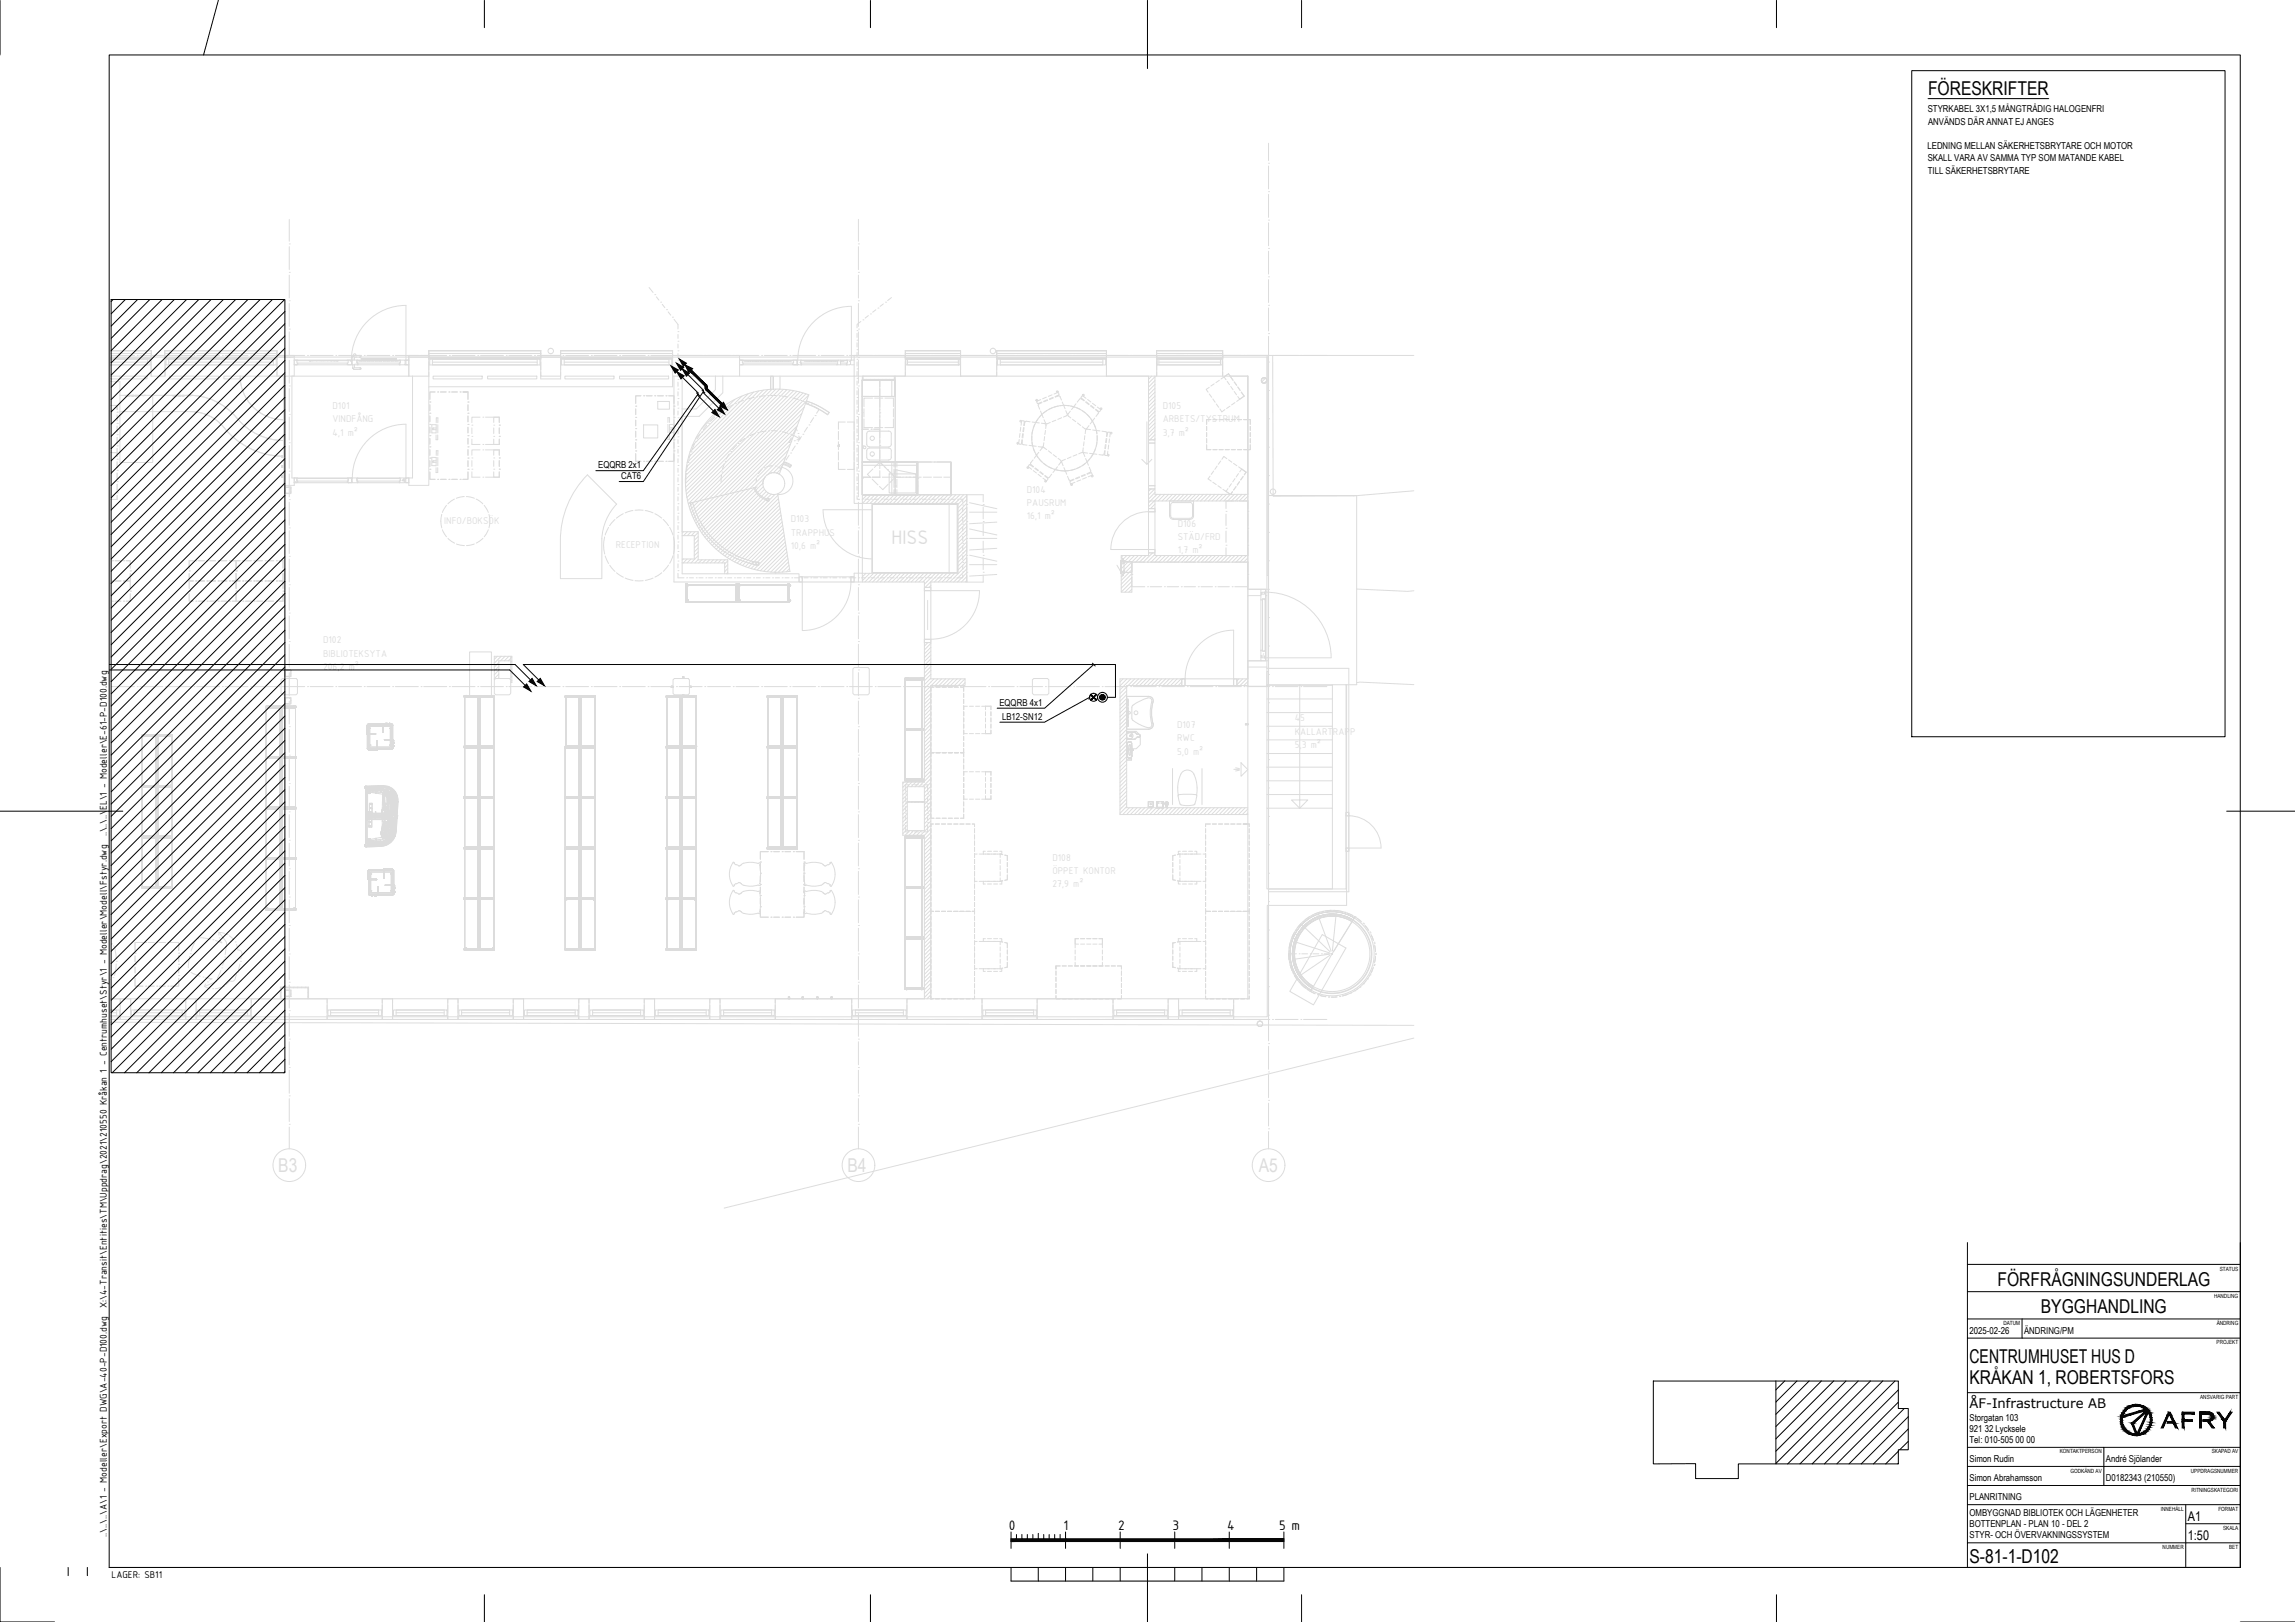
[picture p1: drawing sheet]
<svg xmlns="http://www.w3.org/2000/svg" width="841mm" height="594mm" viewBox="0 0 841 594" stroke-linecap="round" stroke-linejoin="round" font-family="sans-serif">
<defs><g id="words">
<g font-size="7">
<text x="706.5" y="34.6">FÖRESKRIFTER</text>
<text x="732" y="470.8">FÖRFRÅGNINGSUNDERLAG</text>
<text x="747.9" y="480.8">BYGGHANDLING</text>
<text x="721.7" y="499.1">CENTRUMHUSET HUS D</text>
<text x="721.7" y="507.1">KRÅKAN 1, ROBERTSFORS</text>
<text x="721.7" y="572.6">S-81-1-D102</text>
</g>
<g font-size="5.4">
<text x="369.7" y="560.3">0</text>
<text x="389.7" y="560.3">1</text>
<text x="409.7" y="560.3">2</text>
<text x="429.7" y="560.3">3</text>
<text x="449.7" y="560.3">4</text>
<text x="468.8" y="560.3">5 m</text>
</g>
<g font-size="4.9">
<text x="801.8" y="557.1">A1</text>
<text x="801.8" y="564.1">1:50</text>
</g>
<text font-size="4.8" x="721.7" y="515.6">ÅF-Infrastructure AB</text>
<text font-size="3.9" fill="#dcdcdc" x="118.4" y="245.4">206,2 m²</text>
<g font-size="3.9">
<text x="39.1" y="306.4" transform="rotate(-90 39.1 306.4)">..\..\..\EL\1 - Modeller\E-61-P-D100.dwg</text>
<text x="39.1" y="479.1" transform="rotate(-90 39.1 479.1)">X:\4-Transit\Entities\TM\Uppdrag\2021\210550 Kråkan 1 - Centrumhuset\Styr\1 - Modeller\Modell\Fstyr.dwg</text>
<text x="39.1" y="562.8" transform="rotate(-90 39.1 562.8)">..\..\..\A\1 - Modeller\Export DWG\A-40-P-D100.dwg</text>
<text x="40.9" y="578">LAGER: SB11</text>
</g>
<g font-size="3.5">
<text x="706.4" y="40.9">STYRKABEL 3X1,5 MÅNGTRÅDIG HALOGENFRI</text>
<text x="706.5" y="45.7">ANVÄNDS DÄR ANNAT EJ ANGES</text>
<text x="706.3" y="54.7">LEDNING MELLAN SÄKERHETSBRYTARE OCH MOTOR</text>
<text x="706.4" y="58.9">SKALL VARA AV SAMMA TYP SOM MATANDE KABEL</text>
<text x="706.5" y="63.7">TILL SÄKERHETSBRYTARE</text>
<text x="219.2" y="171.5">EQQRB 2x1</text>
<text x="227.7" y="175.6">CAT6</text>
<text x="366.2" y="258.6">EQQRB 4x1</text>
<text x="367.2" y="263.7">LB12-SN12</text>
<text x="721.7" y="488.5">2025-02-26</text>
<text x="741.7" y="488.5">ÄNDRING/PM</text>
<text x="721.7" y="520.6">Storgatan 103</text>
<text x="721.7" y="524.6">921 32 Lycksele</text>
<text x="721.7" y="528.6">Tel: 010-505 00 00</text>
<text x="721.7" y="535.5">Simon Rudin</text>
<text x="771.7" y="535.5">André Sjölander</text>
<text x="721.7" y="542.5">Simon Abrahamsson</text>
<text x="771.7" y="542.5">D0182343 (210550)</text>
<text x="721.7" y="549.5">PLANRITNING</text>
<text x="721.7" y="555.2">OMBYGGNAD BIBLIOTEK OCH LÄGENHETER</text>
<text x="721.7" y="559.4">BOTTENPLAN - PLAN 10 - DEL 2</text>
<text x="721.7" y="563.5">STYR- OCH ÖVERVAKNINGSSYSTEM</text>
</g>
<g font-size="2.1">
<text x="813.5" y="465.3">STATUS</text>
<text x="811.4" y="475.3">HANDLING</text>
<text x="734.1" y="485.4">DATUM</text>
<text x="812.3" y="485.4">ÄNDRING</text>
<text x="812.3" y="492.4">PROJEKT</text>
<text x="806.3" y="512.3">ANSVARIG PART</text>
<text x="754.8" y="532.4">KONTAKTPERSON</text>
<text x="810.5" y="532.4">SKAPAD AV</text>
<text x="758.8" y="539.3">GODKÄND AV</text>
<text x="802.9" y="539.3">UPPDRAGSNUMMER</text>
<text x="803.1" y="546.3">RITNINGSKATEGORI</text>
<text x="791.8" y="553.4">INNEHÅLL</text>
<text x="813" y="553.4">FORMAT</text>
<text x="814.7" y="560.3">SKALA</text>
<text x="792.5" y="567.4">NUMMER</text>
<text x="816.9" y="567.4">BET</text>
</g>
</g></defs>
<g fill="none" stroke="#dcdcdc" stroke-width=".37">
<path d="M464.9 59.8h.1M464.9 52.5v6.3M464.9 70.2h.1M464.9 60.8v8.4M464.9 71.2v8.4M106 99.8h.1M106 89.3h.1M106 80.4v8M106 90.4v8.3M314.6 99.8h.1M314.6 89.3h.1M314.6 80.4v8"/>
<path d="M314.6 90.4v8.3M464.9 91h.1M464.9 80.6h.1M464.9 81.6v8.4M464.9 92v8.4M106 110.2h.1M106 100.8v8.3M106 111.1v8.5M237.9 105.3l1.4 1.8M239.9 107.9h.1M240.5 108.7l1 1.2M242.1 110.7h.1"/>
<path d="M242.7 111.5l.9 1.2M244.3 113.4h.1M244.9 114.2l.9 1.2M246.4 116.2h.1M247 117l1.5 1.8v1.7M314.6 110.2h.1M314.6 100.8v8.3M314.6 111.1v8.5M315.5 117.7l-1.4 1.1v1.3M316.2 117.2h.1M318.2 115.6l-1.2 .9M319 115h.1"/>
<path d="M321 113.5l-1.2 .9M321.7 112.8h.1M323.7 111.3l-1.2 .9M324.5 110.7h.1M326.7 109l-1.4 1.1M464.9 111.8h.1M464.9 101.4h.1M464.9 102.4v8.4M464.9 112.8v8.4M40 131.2h15.5zM40 131.6h15.1v2.1h-15.1h14.1v-2.1zM40 137.8h13.9v1h-13.9"/>
<path d="M40 139.8h3.9v29.6h12.1v-24.6M40 132.6h14.1M40 130.8h89.3M40 129.5h15.5M40.9 130.2h8.4M43.9 137.8v1M50.3 130.2h.1M51.3 130.2h8.4M55.1 133.7h.3M55.4 130.2h5.1v7.6h-5.1zM55.4 130.2v1.5M55.4 132.5v3"/>
<path d="M55.4 136.2v1.6M55.5 128.5v1M55.5 128.5h-15.5h15.5v2.7v-1.7M55.5 128.4h-15.5h15.5M60.4 128.5v2.7v-1.7M60.4 128.5h41.1v2.7v-2.7M60.4 131.2h41.1zM60.4 129.5h41.1M60.4 128.5h41.1M60.4 128.5v1M60.5 130.2v1.5M60.5 132.5v3"/>
<path d="M60.5 136.2v1.6M60.5 133.7h.3M60.7 130.2h.1M60.8 131.6h40.4v2.1h-40.4zM61.7 130.2h8.4M61.8 131.6h38.4v2.1h-38.4zM61.8 132.6h38.4M62.1 137.8h18v1h-18zM71.1 130.2h.1M72.1 130.2h8.4M81.5 130.2h.1M82.5 130.2h8.4"/>
<path d="M88 137.7a16 16 0 0 0 16 16M91.9 130.2h.1M92.9 130.2h8.4M101.2 133.7h.3M101.5 128.4h-41.1h41.1M101.5 130.2v1.5M101.5 132.5v3M102.3 130.2h.1M103.3 130.2h8.4M106 131h.1M106 120.5h.1M106 121.6v8.4"/>
<path d="M106 132v8.3M107.8 133.6v4.2h-.8v37.3h22.1a19.7 19.7 0 0 1 19.7-19.7v19.7h2.4v-37.3M107.8 131.9v-1.7h-6.3v7.6v-1.6M107.8 131.9h1.3l-.3 .2v.9h.3v.6h-1.3zM107.8 131.9v1.7M107.8 131.9h21M107.8 133.6h21M108.5 133.4l-.2 .2M108.5 133.4v.2M108.8 132.1h18.8M109.1 133h18.2M112.7 130.2h.1"/>
<path d="M113.3 132.1h1zM113.7 130.2h8.4M114.5 132.1h.8zM115.5 132.1h.1M115.9 132.1h.8zM116.9 132.1h1zM117.9 132.1h1zM118.3 132.1h.3zM119 132.1h.6zM119.8 132.1h.8zM120.9 132.1h.1M121.2 132.1h.8z"/>
<path d="M122.1 132.1h1zM122.3 132.1h.7zM123.1 130.2h.1M123.3 132.1h.7zM123.4 132.1h.5zM124.1 130.2h8.4M127.3 131.9h1.4l.1 1.6 .3 .1h-1.8v-.6h.3v-.9zM128.3 132.1l.2 .2M128.8 131.9h2.4l-.4 .2v.9h.4v.6h-2l-.1-1.6zM129.3 134.6l.1 .5 .6 .2-.6-.2zM129.3 130.9v1M129.3 133.6v1"/>
<path d="M129.3 130.5l.7-.3-.7 .3v.4zM129.9 133.6v1.1h2.1M130 135.3h2M130.2 133.3l-.3 .2M130.3 130.2a.4 .4 0 0 0-.1-.6 .4 .4 0 0 0-.5 .1 .4 .4 0 0 0 0 .5M130.8 130.2h1.4M130.8 132.1h15.9v.9h-15.9zM130.8 131.9h15.9M130.8 133.6h15.9M131.5 132.1h1.2zM131.5 132.1h.1M131.8 134.7h.1"/>
<path d="M131.8 135.3h.2M131.9 130.8h332.4v120.5M132 130.8h-2.1v1.1M132 130.8h.1M132 134.7l.2 .2M132.2 135.2l-.2 .1M132.2 130.3h.1M132.2 135.2h.1M132.2 130.4l-.2 .4M132.2 134.9v.2M132.2 135.1h.1M132.3 131.5h1.3z"/>
<path d="M132.3 131.5h.1M132.7 132.1h.1M133 131.5h.1M133 132.1h1.2zM133 132.1h.1M133.3 131.5h1.2zM133.3 131.5h.1M133.5 130.2h.1M133.6 131.5h.1M133.9 131.5h.1M134.1 132.1h.1M134.2 131.5h1.2z"/>
<path d="M134.2 131.5h.1M134.5 131.5h.1M134.5 132.1h1.2zM134.5 132.1h.1M134.5 130.2h8.4M134.7 131.5h.1M135 131.5h1.3zM135 131.5h.1M135.4 131.5h.1M135.6 132.1h.1M135.7 131.5h.1M135.9 131.5h1.3z"/>
<path d="M135.9 131.5h.1M135.9 132.1h1.2zM135.9 132.1h.1M136.3 131.5h.1M136.6 131.5h.1M136.9 131.5h1.2zM136.9 131.5h.1M137.1 132.1h.1M137.2 131.5h.1M137.5 131.5h.1M137.5 132.1h1.1zM137.5 132.1h.1"/>
<path d="M137.8 131.5h1.2zM137.8 131.5h.1M138.1 131.5h.1M138.3 131.5h.1M138.6 132.1h.1M138.6 131.5h1.3zM138.6 131.5h.1M138.9 132.1h1.1zM138.9 132.1h.1M139 131.5h.1M139.3 131.5h.1M139.5 131.5h1.3z"/>
<path d="M139.5 131.5h.1M139.9 131.5h.1M140 132.1h.1M140.2 131.5h.1M140.4 132.1h1.2zM140.4 132.1h.1M140.5 131.5h1.2zM140.5 131.5h.1M140.8 131.5h.1M141.1 131.5h.1M141.4 131.5h1.2zM141.4 131.5h.1"/>
<path d="M141.6 132.1h.1M141.7 131.5h.1M141.9 132.1h1.1zM141.9 132.1h.1M141.9 131.5h.1M142.2 131.5h1.3zM142.2 131.5h.1M142.6 131.5h.1M142.9 131.5h.1M143 132.1h.1M143.1 131.5h1.3zM143.1 131.5h.1"/>
<path d="M143.4 132.1h1.1zM143.4 132.1h.1M143.5 131.5h.1M143.8 131.5h.1M143.9 130.2h.1M144.1 131.5h1.2zM144.1 131.5h.1M144.4 131.5h.1M144.5 132.1h.1M144.7 131.5h.1M144.8 132.1h1.2zM144.8 132.1h.1"/>
<path d="M144.9 130.2h8.4M145.3 131.5h.1M146 132.1h.1M146.3 131.9h2.5l-.3 .1-.2 1.6h-2v-.6h.4v-.9zM148.8 133.6h1v4.2v-7.6h7.3v7.6M148.8 132.1l1-.2v1.7h-1.3l.3-.1zM149.8 130.2v1.7h-1v-20a20 20 0 0 0-20 20M154.3 130.2h.1M155.3 130.2h8.4M157.1 137.8v40h-7.3v-2.7M157.1 128.5v2.7v-1.7M157.1 128.5h41.1v2.7v-1.7"/>
<path d="M157.1 137.8h-75.1v1h6M157.1 129.5h41.1M157.1 128.5h41.1M157.1 128.5v1M157.1 130.2v1.5M157.1 132.5v3M157.1 136.2v1.6M157.1 133.7h41.1M157.5 133.7v-2.1h40.4v2.1M158.5 131.6h38.3v2.1h-38.3zM158.5 132.6h38.3M158.7 137.8h18v1h-18z"/>
<path d="M164.7 130.2h.1M165.7 130.2h8.4M175.1 130.2h.1M176.1 130.2h8.4M178.7 137.8h18v1h-18zM185.5 130.2h.1M186.5 130.2h8.4M195.9 130.2h.1M196.9 130.2h8.4M198.2 130.2h7.2v7.6h-7.2zM198.2 128.5v1M198.2 128.4h-41.1h41.1"/>
<path d="M198.2 131.2h-41.1h41.1M198.2 130.2v1.5M198.2 132.5v3M198.2 136.2v2.6h7.2v-2.6M205.4 128.5v2.7v-1.7M205.4 128.5h41.1v2.7v-1.7M205.4 129.5h41.1M205.4 128.5h41.1M205.4 128.5v1M205.4 130.2v1.5M205.4 132.5v3M205.4 133.7h41.1"/>
<path d="M205.8 133.7v-2.1h40.4v2.1M206.3 130.2h.1M206.8 131.6h38.4v2.1h-38.4zM206.8 132.6h38.4M207 137.8h18v1h-18zM207.3 130.2h8.4M216.7 130.2h.1M217.7 130.2h8.4M227 137.8h18v1h-18zM227.1 130.2h.1M228.1 130.2h8.4M237.5 130.2h.1"/>
<path d="M238.5 130.2h8.4M246.5 128.5v1M246.5 128.4h-41.1h41.1M246.5 131.2h-41.1h41.1M246.5 130.2v1.5M246.5 132.5v3M246.5 136.2v5.5h-89.4M247 137.8v75.4h45.8v-3h-26.1M247.9 130.2h.1M248.5 139h.1M248.5 135.5h.1M248.5 132h.1"/>
<path d="M248.5 128.5h.1M248.5 125h.1M248.5 121.5h.1M248.5 122.5v1.5M248.5 126v1.5M248.5 129.5v1.5M248.5 133v1.5M248.5 136.5v1.5M248.5 140v1.5M248.9 130.2h8.4M250 137.8v66.9M258.3 130.2h.1"/>
<path d="M259.3 130.2h8.4M262.2 137.8v5l-7.1 7h-5.1M264.9 137.8v6.1l-8.7 8.6h-6.2M268.7 130.2h.1M269.7 130.2h8.4M271 133.6v4.2h-6.1M271 131.9v-1.7h-24.5v7.6h18.4M271 131.9h1.4l-.4 .2v.9h.4v.6h-1.4zM271 133.6h21.3h-1.8v-.6h.3v-.9l-.3-.2h1.4l.1 1.6 .3 .1M271 137.8h149.9M271 131.9v1.7M271 131.9h21.3"/>
<path d="M271.4 131.9l.3 .2M272 132.1h18.8M272.4 133h18.1M272.6 132.1h1.2zM272.6 132.1h.1M273.1 132.1h1.3zM273.1 132.1h.1M273.7 132.1h.1M273.8 132.1h.1M274 132.1h1.3zM274 132.1h.1M274.1 132.1h1.2z"/>
<path d="M274.1 132.1h.1M274.4 132.1h.1M274.7 132.1h.1M275 132.1h1.1zM275 132.1h.1M275.3 132.1h.1M275.5 132.1h.1M275.6 132.1h1.2zM275.6 132.1h.1M275.8 132.1h1.3zM275.8 132.1h.1M276.1 132.1h.1"/>
<path d="M276.4 132.1h.1M276.7 132.1h1.3zM276.7 132.1h.1M276.8 132.1h.1M277 132.1h1.2zM277 132.1h.1M277.1 132.1h.1M277.3 132.1h.1M277.6 132.1h1.2zM277.6 132.1h.1M278 132.1h.1M278.2 132.1h.1"/>
<path d="M278.6 132.1h1.1zM278.6 132.1h.1M278.8 132.1h.1M279.1 130.2h.1M279.1 132.1h.1M279.4 132.1h1.3zM279.4 132.1h.1M279.7 132.1h.1M280 132.1h1.2zM280 132.1h.1M280.1 130.2h8.4M280.3 132.1h1.3z"/>
<path d="M280.3 132.1h.1M280.7 132.1h.1M281 132.1h.1M281.1 132.1h.1M281.2 132.1h1.2zM281.2 132.1h.1M281.5 132.1h1.2zM281.5 132.1h.1M281.6 132.1h.1M281.9 132.1h.1M282.2 132.1h1.2zM282.2 132.1h.1"/>
<path d="M282.4 132.1h.1M282.7 132.1h.1M283 132.1h1.1zM283 132.1h.1M283 132.1h1.3zM283.4 132.1h.1M283.6 132.1h.1M283.9 132.1h1.3zM283.9 132.1h.1M284.1 132.1h.1M284.3 132.1h.1M284.5 132.1h1.2z"/>
<path d="M284.5 132.1h.1M284.6 132.1h.1M284.8 132.1h1.2zM284.8 132.1h.1M285.2 132.1h.1M285.5 132.1h.1M285.6 132.1h.1M285.7 132.1h1.3zM285.7 132.1h.1M285.8 137.8v4.8M285.9 132.1h1.2zM285.9 132.1h.1"/>
<path d="M286 132.1h.1M286.3 132.1h.1M286.6 132.1h1.3zM286.6 132.1h.1M287 132.1h.1M287.1 132.1h.1M287.2 132.1h.1M287.4 132.1h1.2zM287.4 132.1h.1M287.5 132.1h1.3zM287.5 132.1h.1M287.9 132.1h.1"/>
<path d="M288.2 132.1h.1M288.4 132.1h1.2zM288.4 132.1h.1M288.6 132.1h.1M288.8 132.1h.1M288.9 132.1h1.2zM288.9 132.1h.1M289.1 132.1h.1M289.5 130.2h.1M289.6 132.1h.1M290 132.1h.1M290.5 130.2h8.4"/>
<path d="M292 131.9h1.8l-.4 .2v.9h.4v.6h-1.4l-.1-1.6zM292.4 131.9a19.7 19.7 0 0 1 19.6-19.7v19.7h1M293.1 132.8l.3 .1M293.4 131.9h13.7M293.4 133.6h13.3M294.6 132.1h1.3zM294.6 132.1h.1M294.8 132.1h1.2zM294.8 132.1h.1M295.3 132.1h.1M295.6 132.1h1.2zM295.6 132.1h.1"/>
<path d="M295.9 132.1h.1M296 132.1h.1M296.2 132.1h.1M296.2 132.1h1.2zM296.5 132.1h1.2zM296.5 132.1h.1M296.8 132.1h.1M297.1 132.1h.1M297.3 132.1h1.3zM297.3 132.1h.1M297.4 132.1h.1M297.7 132.1h.1"/>
<path d="M297.8 132.1h1.2zM297.8 132.1h.1M297.9 132.1h.1M298.2 132.1h1.3zM298.2 132.1h.1M298.6 132.1h.1M298.9 132.1h.1M299 132.1h.1M299.2 132.1h1.2zM299.2 132.1h.1M299.5 132.1h.1M299.8 132.1h.1"/>
<path d="M299.9 130.2h.1M300.1 132.1h1.2zM300.1 132.1h.1M300.4 132.1h.1M300.7 132.1h.1M300.7 132.1h1.2zM300.9 130.2h8.4M300.9 132.1h1.3zM300.9 132.1h.1M301.3 132.1h.1M301.6 132.1h.1M301.8 132.1h1.3z"/>
<path d="M301.8 132.1h.1M301.9 132.1h.1M302.2 132.1h1.2zM302.2 132.1h.1M302.5 132.1h.1M302.8 132.1h1.2zM302.8 132.1h.1M303.1 132.1h.1M303.3 132.1h.1M303.7 132.1h1.2zM303.7 132.1h.1M304 132.1h.1"/>
<path d="M304.2 132.1h.1M304.5 132.1h1.3zM304.5 132.1h.1M304.8 132.1h.1M304.9 132.1h.1M305.1 132.1h1.2zM305.1 132.1h.1M305.4 132.1h1.3zM305.4 132.1h.1M305.8 132.1h.1M306.1 132.1h.1M306.3 132.1h.1"/>
<path d="M306.4 132.1h.6zM306.4 132.1h.1M306.7 132.1h.1M306.7 132.1h.3zM307 132.1l1-.2v1.7h-1.3l.3-.1zM307 132.1h-13.6v.9h13.6M307 132.1h.1M307.3 132.1l.3 .2M308 132.1h2.6v.9h-2.6M308 132.1h.5h-.5M308 131.9h2.6M308 133.6h2.6"/>
<path d="M308.1 132.1h1.1zM308.1 132.1h.1M308.1 132.1h1.3zM308.5 132.1h.1M308.8 132.1h.1M309.2 132.1h.1M309.4 132.1h.1M310.2 131.9h1.8l-.3 .1-.2 1.6h-1.3v-.6h.4v-.9zM310.3 130.2h.1M311.3 130.2h8.4M311.5 132.4l.2 .2M311.5 132.2l-.2 .2"/>
<path d="M312 133.6h1M314.1 138.6h.1M314.1 135.1h.1M314.1 131.6h.1M314.1 128.1h.1M314.1 124.6h.1M314.1 121.1h.1M314.1 122.1v1.5M314.1 125.6v1.5M314.1 129.1v1.5M314.1 132.6v1.5M314.1 136.1v1.5"/>
<path d="M314.1 139.6v1.5M314.6 131h.1M314.6 120.5h.1M314.6 121.6v8.4M314.6 132v8.3M316 139.2v18M316 137.8v72.1l35.1 .1v-25.6h-35.1M316 139.2h12M316.3 138.9l-.3 .2M316.3 137.8v1.2h11.4v-1.2M317.6 139l-.2 .2M319 139l-.2 .2"/>
<path d="M319.2 139.2h.1M320.5 139l-.3 .2M320.7 130.2h.1M321.7 130.2h8.4M321.9 139l-.3 .2M322.4 139.2v32.4M323.3 139l-.3 .2M324.7 139l-.3 .2M326.1 139l-.3 .2M326.8 139.2v6M327.5 139l-.2 .2M328 138.4l-.3 .3"/>
<path d="M331.1 130.2h.1M331.8 128.5v2.7v-1.7M331.8 128.5h20.2v2.7v-1.7M331.8 128.5v1M331.8 131.7v-1.5h20.2v1.5M331.8 132.5v3M331.8 136.2v1.6M331.8 129.5h20.2M331.8 128.5h20.2M332 131.6h19.8v2.1h-19.8zM332.6 131.6h18.6v2.1h-18.6zM332.6 132.6h18.6"/>
<path d="M341.5 130.2h.1M351.9 130.2h.1M352 130.2h13.3v7.6h-13.3zM352 128.5v1M352 128.4h-20.2h20.2M352 131.2h-20.2h20.2M352 132.5v3M352 136.2v1.6M352.9 130.2h8.4M362.3 130.2h.1M363.3 130.2h50M365.3 128.5v2.7v-1.7"/>
<path d="M365.3 128.5h40.2v2.7v-1.7M365.3 128.5v1M365.3 130.2v1.5M365.3 132.5v3M365.3 136.2v1.6M365.3 129.5h40.2M365.3 128.5h40.2M365.5 131.6h39.7v2.1h-39.7zM366.6 131.6h37.6v2.1h-37.6zM366.6 132.6h37.6M372.7 130.2h.1M383.1 130.2h.1"/>
<path d="M393.5 130.2h.1M403.9 130.2h.1M405.5 136.2v1.6v-7.6h18.4v7.6h-.7M405.5 128.5v1M405.5 128.4h-40.2h40.2M405.5 131.2h-40.2h40.2M405.5 130.2v1.5M405.5 132.5v3M414.3 130.2h.1M415.3 130.2h8.4M420.9 137.8h2.3v23.3h-2.3zM422 137.8l-1.1 1.2"/>
<path d="M423.2 138l-2.3 2.3M423.2 139.4l-2.3 2.4M423.8 128.5v2.7v-1.7M423.8 128.5h24.3v2.7v-1.7M423.8 131.2h24.3zM423.8 129.5h24.3M423.8 128.5h24.3M423.8 128.5v1M423.9 136.2v1.6h24.2v-7.6h16.8v85.6h-7.6M423.9 132.5v3M424.1 131.6h23.8v2.1h-23.8zM424.7 131.6h22.6v2.1h-22.6z"/>
<path d="M424.7 130.2h.1M424.7 132.6h22.6M430.8 130.2h87.3M435.1 130.2h.1M445.5 130.2h.1M446.8 139.3l-1.2 .8M448.1 128.5v1M448.1 128.4h-24.3h24.3M448.1 136.2v1.6h9.2v158M448.1 130.2v1.5M448.1 132.5v3M449.7 139.7l.9 1.2"/>
<path d="M450.2 136.9l-2.8 1.9M450.2 136.9l1.7 2.4zM450.2 136.9l-1.6 1.2 .7 1M452.3 139.9l.9 1.2M454.9 130.2h-31v1.5M455.9 130.2h.1M456.9 130.2h8.4M462.3 139.2v.4M462.3 139.1v.1M462.3 139.6h.1M462.3 139.6l.1 .3M462.4 139.9h.1"/>
<path d="M462.4 139.9l.1 .1M462.8 138.5l-.5 .6M462.8 138.4v.1M463.2 138.4a.99 .99 0 0 0-1 1 .99 .99 0 0 0 1 .9M463.2 138.4a.99 .99 0 0 1 1 1 .99 .99 0 0 1-1 .9M463.2 138.4h-.4M463.2 138.4h.4M463.6 138.4l.1 .1M463.7 138.5h.1M463.7 138.5l-1.3 1.4M463.7 138.5l.5 .6M464 139.9v.1"/>
<path d="M464.2 139.5l-.9 .8M464.2 139.6l-.2 .3M464.2 139.6h.1M464.2 139.1v.1M464.2 139.5v.1M464.2 139.2v.3M464.4 130.2v80.6h.5M464.9 132.6h.1M464.9 122.2h.1M464.9 123.2v8.4M464.9 133.6v8.4M466.3 130.2h.1"/>
<path d="M466.4 130.2l.2 51.6 29.5-.2 22-1.8M467.3 130.2h8.4M476.7 130.2h.1M477.7 130.2h8.5M40.2 148.5h2.7v1.5v-1.5zM42.9 159.2h.1M42.9 155.1h.1M42.9 151h.1M42.9 152v2.1M42.9 156.1v2.1M43.9 150.8h26a16.1 16.1 0 0 1 13.2 7 28 28 0 0 0 20.8 9.3M43.9 144.8h25.3a22.8 22.8 0 0 1 17.7 8.4"/>
<path d="M45.8 144.8h.8M46.6 145l.7 .2-.1-.4 .1 .4M47.3 144.8l.6 .2M47.8 144.8h.1M48.4 144.8v.2v-.2v.2l.5 .1v-.3M48.4 144.8v.2M48.9 145h.8v-.2v.2l.5 .1M50.1 144.8l.1 .3v-.3M50.6 144.8l-.4 .1M51.8 144.8h-.5M52.8 144.8l-.4 .1M52.8 144.8h.5"/>
<path d="M53.3 144.8h.1M63.1 144.8h.7M64.4 144.8l.1 .4-.7-.2M65.1 145l-.6-.2v.4M65.6 145v-.2v.2v-.2v.2l.4 .1v-.3l.8 .2v-.2l.1 .2 .5 .1M66.1 144.8v.2M67.3 144.8l.1 .3v-.3M67.8 144.8l-.4 .1M69 144.8h-.5M69.6 144.8h.8M69.6 144.8v.1M86.9 153.2a22 22 0 0 0 17.1 8.1"/>
<path d="M106 151.8h.1M106 141.4h.1M106 142.3v8.5M106 152.8v8.4M157.5 159.6h.1M157.5 155.5h.1M157.5 151.4h.1M157.5 147.2h.1M157.5 148.3v2.1M157.5 152.4v2.1M157.5 156.5v2.1M158.2 155.5h1.7l-.1 3.1h-1.6z"/>
<path d="M158.9 156.7v.7M159.4 143.6h-1.9v2.7M159.8 159.3v1.8h.6v-1.8M159.9 156.8l-1.4-.1v.7h1.4M159.9 154.8v-1.8h.6l-.1 1.8M160.4 143.6h.1M160.4 155.5v3.1M161.4 143.6h2.1M164.5 143.6h.1M165.5 143.6h2.1M168.6 143.6h.1M169.6 143.6h1.9h-1.9"/>
<path d="M171.5 147.2h.1M171.5 151.4h.1M171.5 155.5h.1M171.5 159.6h.1M171.5 143.6v2.7M171.5 148.3v2.1M171.5 152.4v2.1M171.5 156.5v2.1M172.9 155.7h.1M172.9 159.8h.1M172.9 156.7v2.1M175.9 152.8h-3v1.9"/>
<path d="M177 152.8h.1M177.9 152.8h5.1v1.9v-1.9h-2.1v1.9M180.9 155.7h.1M180.9 159.8h.1M180.9 156.7v2.1M183 159.8h.1M183 155.7h.1M183 156.7v2.1M233 157h.1M233 152.9h.1M233 148.8h.1M233 149.8v2.1"/>
<path d="M233 153.9v2.1M233 158v2.1M234.9 145h-1.9v2.8M235.8 155.6h5.2v4.8h-5.2zM235.9 145h.1M236.9 145h2.1M239.9 145h.1M241 145h2.1M241 147h4.3v2.9h-4.3zM244.1 145h.1M244.8 154.7v-1.7h.6v1.7M244.8 159.2v1.8h.6v-1.8"/>
<path d="M244.8 155.5v3M245.1 145h1.9v2.8M245.4 156.7h1.3v.6h-1.3M246.3 156.7v.6M247 148.8h.1M247 152.9h.1M247 157h.1M247 155.5h-1.6v3h1.6M248.5 160h.1M248.5 156.5h.1M248.5 153h.1M248.5 149.5h.1"/>
<path d="M248.5 146h.1M248.5 142.5h.1M248.5 143.5v1.5M248.5 147v1.5M248.5 150.5v1.5M248.5 154v1.5M248.5 157.5v1.5M256.5 159.1l-1.1 1.7M257.1 158.3h.1M259 155.8l-1.3 1.7M259.7 155h.1M261.9 152.9l-1.6 1.4"/>
<path d="M262.6 152.2h.1M265.1 150.3l-1.7 1.3M265.9 148.3l-8.9 8.8M265.9 149.8h.1M268.6 148.3l-1.8 1M269.2 146.3l-14.3 14.4M269.5 147.8h.1M271.9 145.1l-18.2 18.2M272.4 146.7l-1.9 .7M273.3 146.3h.1M274.2 144.2l-21.3 21.3M276.2 143.6l-23.9 24"/>
<path d="M276.4 145.6l-2.1 .5M276.7 158.8l-1.9 .8M277.3 145.3h.1M277.7 158.5h.1M278 143.2l-26.2 26.2M279.7 142.9l-28.2 28.2M280.4 145l-2.1 .2M280.7 157.9l-2.1 .3M281.3 142.7l-30 30M281.4 144.9h.1M281.7 157.8h.1M282.4 144.9h2.1"/>
<path d="M282.4 142.6v-4.7h1v4.7M282.7 157.7l2.1 .1M282.9 142.6l-31.7 31.7M284.3 142.6l-33.2 33.1M285.5 145h.1M285.7 142.6l-34.5 34.5M285.8 158h.1M286.5 145l2.1 .4M286.8 158.1l2 .6M287.1 142.6l-35.9 35.9M288.4 142.7l-37 37.1M289.6 145.6h.1"/>
<path d="M289.6 142.9l-38.1 38.1M289.8 159.1h.1M290.4 159.4h.1M290.5 145.8l2 .6M290.7 159.4l2.4 1.4M290.8 143.1l-39.1 39.1M291.3 158.2l-35.3 35.3M292 143.4l-40 40M292.1 157.8l-.3-1.1-.9 1.9M292.2 155.9l-36.7 36.7M292.4 158.8h.1M292.7 159.7l.4 1.1"/>
<path d="M293 153.7l-38 38M293.2 143.6l-41 40.9M293.5 146.7h.1M293.7 159.9l-1.2 1.7M293.8 151.4l-39.2 39.3M294.2 159.1h.1M294.3 143.9l-41.7 41.7M294.4 147l2 .9M294.7 149.2l-40.6 40.6M295.3 144.3l-42.4 42.4M295.5 146.9h.2a29.8 29.8 0 0 1 8.2 4.2l-.6 .8a28.6 28.6 0 0 0-8.1-4.1 27.5 27.5 0 0 1 8.1 4.1l.5-.8a30.2 30.2 0 0 0-8.3-4.2l-41.8 41.9M295.9 156.5l-1.1 1.7"/>
<path d="M296.4 144.7l-43.1 43.1M296.4 144.6l-10.8 29.1M296.4 144.6a33.5 33.5 0 0 0-45 27.9 33.5 33.5 0 0 0 38.1 36.8l-4.5-28.4M296.5 155.6h.1M297.3 148.3h.1M298.2 148.8l1.9 1.2-.8 1.4M298.2 153l-1.2 1.8M298.7 152.2h.1M307.3 158v3M309.8 154.6h-2.5v2.6M310.5 154.6h2.5v2.6M313 158v3"/>
<path d="M314.1 159.6h.1M314.1 156.1h.1M314.1 152.6h.1M314.1 149.1h.1M314.1 145.6h.1M314.1 142.1h.1M314.1 143.1v1.5M314.1 146.6v1.5M314.1 150.1v1.5M314.1 153.6v1.5M314.1 157.1v1.5M314.6 151.8h.1"/>
<path d="M314.6 141.4h.1M314.6 142.3v8.5M314.6 152.8v8.4M316 145.2v-6v6h12v-6h-12v6h12v-6h-12h12v6M316 145.2h12v24h-12zM316 145.2v24h12h-12zM316 145.2h12v24M316 151.2h.1M316 157.2h2.2M316 145.2h2.2M316.6 153.4v3.2h3.2M316.6 149.7v3"/>
<path d="M318.6 157.9h7M318.6 157.9a1 1 0 0 0-1 1v3.8a.99 .99 0 0 0 1 1h7M319.2 157.2h.1M319.2 145.2h.1M319.8 145.8h-3.2v3.1M320.2 157.2h2.2M320.2 145.2h2.2M320.5 156.6h3M320.5 145.8h3M322.4 151.2h.1M324.3 145.8h3.1v3.1M325.6 157.9a.99 .99 0 0 1 1 1v3.8a.92 .92 0 0 1-1 1"/>
<path d="M327.4 153.4v3.2h-3.1M327.4 149.7v3M328 145.2v-7.4h3.8v-7.6h-18.8v54.2h3M328 145.2h-12v12M373.8 158.7l-.2 1.5M374.1 156.5l-.2 1.5M374.2 155.8l.2-1.6 .8-.1v1.8M374.8 158.8l-.2 1.5M375 158.9l-.2 1.5M375.1 156.6l-.2 1.5M375.3 156.6l-.2 1.5M377.5 154.5l-1.7-.2-.4 1.6"/>
<path d="M378.1 159.7v1.6M378.2 154.6l1.4 .1M378.5 157.5l-.3 1.5M379.2 155.4l-.5 1.4M379.6 154.7l1.3 .2M380.4 153.5l-.8 1.2M381.3 150.6l1 2.4M381.4 146.4l-1.5 .6 .2 .7 .3 .1 1.4-.6M381.6 155l1.7 .4-.1 1.5M381.8 147.5l-1.3 .7 .5 1.7M381.8 151.8l-1 1.1M382.6 153.7l.8 1.5 1.5-.5"/>
<path d="M382.8 159.9l-.2 1.5M383.1 157.7l-.2 1.4M383.5 145.5l-1.4 .6M383.6 150.4l-1.2 .9M383.8 146.4l-1.4 .6M383.9 146.6l-1.4 .6M385.5 144.6l-1.3 .6M385.6 149.4l-1.3 .6M385.9 145.6l-1.3 .5M386 145.8l-1.4 .5M386.2 144.3l1.6-.5 .3 .6-1.5 .9M386.7 145.5l1.4-.5 .9 1.5"/>
<path d="M386.9 153.9l-1.3 .5M387.8 148.7l-1.5 .4M388.5 148.6h3.2M389 153l-1.4 .6M389.3 147.2l1 2.5M390.6 150.4l.5 1.7-1.4 .7M392.2 150.6l-.9 1.4 1.1 1.1M392.4 148.7l1.4 .4M393 153.6l1.2 .8M394.3 147.9l-1.6 2.1M394.5 149.4l1.4 .6M394.8 154.9l1.2 .9"/>
<path d="M396.5 150.4l1.3 .9M397.3 146.8l-1.4-.8-1.1 1.3M397.6 159.6l-.2 1.5M397.8 147.3l1.2 .9M398 145.9l-1.2-.9h-.3l-.3 .7 1.2 1M398 147.1l1.2 1M398.3 151.8l1 1.1M398.6 146.3l1.2 .9M399.1 155.9l-1.1 1.2-1.4-.8M399.6 148.7l1.2 .9M399.7 157.4l-1.6-.1-.4 1.5M399.8 148.5l1.1 .9"/>
<path d="M399.8 153.5l.8 1.2M400.3 147.7l1.2 .9M400.4 157.5l2.7 .3M400.9 155.4l.6 1.4M401.2 153.1l-1.7 2.2M401.4 150l1.1 1.1-.9 1.4M401.7 157.5l.3 1.5M402 158.8a12 12 0 0 0-13.6-10.2 12 12 0 0 0-10.2 13.5 12 12 0 0 0 13.5 10.3M402 159.4a12 12 0 0 1-13.5 13M402 159.7l.1 1.5M402.1 149.1l1.2 .9 .1 .3-.6 .5-1.3-.9M403.8 157.9l1.7 .3v1.7"/>
<path d="M405.7 159.9l.2-1.5 .8-.1v1.7M420.3 154.5v15.6M423.2 140.8l-2.3 2.4M423.2 142.2l-2.3 2.4M423.2 143.6l-2.3 2.4M423.2 145l-2.3 2.4M423.2 146.4l-2.3 2.5M423.2 147.8l-2.3 2.5M423.2 149.3l-2.3 2.4M423.2 150.7l-2.3 2.4M423.2 152.1l-2.3 2.4M423.2 153.5l-2.3 2.4"/>
<path d="M423.2 155l-2.3 2.3M423.2 156.4l-2.3 2.4M423.2 157.7l-2.3 2.5M423.2 159.2l-1.9 1.9M442.2 153.7v1.7v-1.7h1.5zM442.2 156.2v1.5M442.2 158.4v1.5M443.1 141.9l-1.1 .7 .7 1.1M443.1 144.3l.9 1.2M444.5 146.1l.8 1.2M444.5 153.7h1.5M445 140.6l-1.3 .8"/>
<path d="M445.7 148l.9 1.2M446.7 153.7h1.5M447 149.8l.8 1 1.1-.8M449 153.7h1.5M450.7 148.8l-1.2 .8M451 141.5l.9 1.3M451.2 153.7h1.5M452.3 143.4l.8 1.2M452.5 147.5l-1.2 .8M453.5 153.7h1.5M453.6 141.7l.8 1.3M454.9 143.6l1 1.5"/>
<path d="M455.7 153.7h2.5v1.7v-1.7zM455.9 145.1l-1.6 1.1-.7-1M455.9 145.1l-2.7 1.9M458.2 156.2v1.5M458.2 158.4v1.5M462.5 140l.3 .2M462.8 140.3h.1M462.8 140.3h.4M463.6 140.3h-.4M463.7 140.2l-.1 .1M464 140l-.3 .2M464.9 153.4h.1"/>
<path d="M464.9 143h.1M464.9 144v8.4M464.9 154.4v8.4M40.2 165.7h2.7v1.5v-1.5M40.2 165.7h2.7v-1.4v1.4M40.2 165.7h2.7M42.9 176.4h.1M42.9 172.3h.1M42.9 168.2h.1M42.9 163.3h.1M42.9 160.2v2.1M42.9 169.2v2.1"/>
<path d="M42.9 173.3v2.1M42.9 177.4v2.1M103.2 174.3h.6v.4v-.4v.4v-.4zM103.2 174.7h.5zM103.2 170.6h.6v.4v-.4v.4v-.4zM103.2 171h.5zM103.2 167h.6v.4v-.4v.4v-.4zM103.2 167.4h.5zM103.2 167v.4M103.2 170.6v.4M103.2 174.3v.4M103.3 167v.4"/>
<path d="M103.3 170.6v.4M103.3 174.3v.4M103.4 167v.4M103.4 170.6v.4M103.4 174.3v.4M103.6 167v.4M103.6 170.6v.4M103.6 174.3v.4M103.7 174.7v-.4l.1 .4M103.7 174.7h.1M103.7 171v-.4l.1 .4M103.7 171h.1"/>
<path d="M103.7 167.4v-.4l.1 .4M103.7 167.4h.1M103.8 174.5v.1M103.9 167.1h.1M103.9 161.4v5.7M104 161.4v-23.6v40h3.8v-2.7M104.3 178.4h2.3v2.4h-2.3zM104.4 178.5h2.1v2.1h-2.1zM104.4 179.6l-.1 .2M105.7 178.4l-.2 .1M106 172.6h.1M106 162.2h.1"/>
<path d="M106 163.2v8.3M106 173.6v8.4M106.6 178.8l-.1 .2M107.8 175.1h1.3l-.3 .2v.9h.3v.6h-1.3zM107.8 176.8h21.3M108.3 176.3l.2 .2M108.8 175.3h18.8v.9h-18.8zM127.3 175.1h1.4l.1 1.6 .3 .1h-1.8v-.6h.3v-.9zM128.7 175.1h2.4l-.3 .2v.9h.3v.6h-1.9l-.2-1.6zM130.8 175.3h15.9v.9h-15.9zM130.8 175.1h15.9M130.8 176.8h15.9"/>
<path d="M146.3 175.1h2.5l-.3 .1v1.4l-2.2 .2v-.6h.4v-.9zM147.3 176l.8-.8 .1 1zM148 176l.2 .2M148.1 175.8l-.4 .1M148.8 176.8h1M148.8 175.1h1v1.7h-1.4l.3-.1zM157.5 172.9v2.7h1.9M157.5 171.9h.1M157.5 167.8h.1M157.5 163.7h.1M157.5 160.6v2.1M157.5 164.7v2.1"/>
<path d="M157.5 168.8v2.1M158.2 167.5l1.7 .1-.1 3-1.6-.1zM158.9 168.8v.5M159.8 171.3v1.8h.6v-1.8M159.9 168.8h-1.4v.5h1.4M159.9 166.8v-1.7h.6l-.1 1.7M160.4 175.6h.1M160.4 167.6v3M161.4 175.6h2.1M164.5 175.6h.1M165.5 175.6h2.1M168.6 175.6h.1"/>
<path d="M171.5 163.7h.1M171.5 167.8h.1M171.5 171.9h.1M171.5 172.9v2.7h-1.9M171.5 160.6v2.1M171.5 164.7v2.1M171.5 168.8v2.1M172.9 167.7h.1M172.9 171.8h.1M172.9 160.8v2h3M172.9 168.7v2.1M172.9 172.8v2h3"/>
<path d="M175.9 164.8h-3v1.9M177 162.8h.1M177 164.8h.1M177 174.8h.1M177.9 164.8h5.1v1.9v-1.9h-2.1v1.9M177.9 162.8h5.1M177.9 174.8h5.1M180.9 160.8v2h2.1M180.9 167.7h.1M180.9 171.8h.1M180.9 172.8v2h2.1M180.9 168.7v2.1"/>
<path d="M183 171.8h.1M183 167.7h.1M183 160.8v2M183 168.7v2.1M183 172.8v2M233 165.2h.1M233 161.1h.1M233 162.1v2.1M233 166.2v2.8M234.9 169h-1.9h1.9M235.9 169h.1M236.9 169h2.1"/>
<path d="M239.9 169h.1M241 169h2.1M244.1 169h.1M247 161.1h.1M247 165.2h.1M247 166.2v2.8h-1.9M248.5 177.5h.1M248.5 174h.1M248.5 170.5h.1M248.5 167h.1M248.5 163.5h.1M248.5 161v1.5"/>
<path d="M248.5 164.5v1.5M248.5 168v1.5M248.5 171.5v1.5M248.5 175v1.5M248.5 178.5v1.5M251.4 174.5l-.1 2.3M251.5 173.5h.1M251.9 170.4l-.3 2M252.1 169.4h.1M253 166.4l-.6 2M253.3 165.5h.1M254.5 162.6l-.8 2"/>
<path d="M255 161.7h.1M264.4 173.9l-.2 2.7M264.6 172.9h.1M265.4 169.9l-.6 2M265.8 169h.1M267.3 166.3l-1.1 1.8M267.8 165.4h.1M269.8 163.1l-1.4 1.5M270.6 162.4h.1M273 160.5l-1.7 1.3M273.9 160h.1M277.2 175.3l-.1 1.2"/>
<path d="M277.5 178.4l-25.2 6M277.5 174.4h.1M279.3 171.9l-1.4 1.6M279.6 177l-20.6 20.6M279.7 176.2l-.1 .9M279.7 178.2l-20.1 20.1M280 175.3l-.2 .6M280.1 171.3h.1M280.2 179.2l-19.9 19.9M280.3 174.9l-22 21.9M280.5 174.5l-.3 .5M281.2 173.9l-.4 .3"/>
<path d="M282.1 173.4l-.5 .2M283 173.2l-.5 .1M283.1 170.6l-2.1 .4M284.1 170.7h.1M284.4 173.2l.5 .1M285.3 173.5l.3 .1M286.3 171.7l-1.6 1.6M286.5 171.2a5 5 0 0 1 4 5.6 5 5 0 0 1-5.5 4.3M286.9 170.2l-.9 1.3-1-.5M287 169.9l2.6 1.1 .3-.4-2.8-1.2-3.7 3.8 .5-.1M287.2 169.2l2.9 1.2-.6 .8-2.6-1M287.5 169.3h.1"/>
<path d="M288 167.2l-6.7 6.6M288.8 164.9l-31.1 31.1M289.2 166.8l-1.2 1.7M289.6 162.7l-32.5 32.5M289.7 165.9h.1M290 160.3l-.9 1.8 1.1-.3M290.5 160.4l-33.9 34M291.1 161.4h.1M291.4 163.3l-1.1 1.8M292 162.5h.1M293.1 160.8l-1.1 .3M307.3 163.5h.1"/>
<path d="M307.3 163h.1M307.3 163.1h.1M307.3 163.4h.1M307.3 163.4v.1M307.3 163v.1M307.3 163v.5M307.3 163.1v.3zM307.3 161.8v2.9M307.3 165.5v3M307.3 169.3v2.6h2.5M313 161.8v2.9M313 165.5v3"/>
<path d="M313 169.3v2.6h-2.5M314.1 177.1h.1M314.1 173.6h.1M314.1 170.1h.1M314.1 166.6h.1M314.1 163.1h.1M314.1 160.6v1.5M314.1 164.1v1.5M314.1 167.6v1.5M314.1 171.1v1.5M314.1 174.6v1.5M314.1 178.1v1.5"/>
<path d="M314.6 172.6h.1M314.6 162.2h.1M314.6 163.2v8.3M314.6 173.6v8.4M316 169.2h12M316 169.2v12M316 175.2h.1M316 163.2h.1M316 169.2v12h20v-12v12h-20v-12h20v12h-20v-12h20zM316 174.8h2.9M316 169.2h2.2M319.2 169.2h.1"/>
<path d="M319.6 174.8h3M319.6 175.5l2.1 2.1M319.9 171.8l-2 2 1.2 1.1M320.2 169.2h2.2M322.4 163.2h.1M322.4 172.4v2.4M322.4 169.2l1.2 1.2M322.4 169.2l-2 2M322.4 169.2l2.1 2.1M323.3 174.8h3M324.1 171l2.2 2.1M325.2 172h.1"/>
<path d="M325.5 177.3l-2 2-1.2-1.1M325.6 164.1h-7a1 1 0 0 0-1 1v2.4a.99 .99 0 0 0 1 1h7M325.6 164.1a.99 .99 0 0 1 1 1v2.4a.92 .92 0 0 1-1 1M325.8 173.6h9.8v7h-9.8zM325.9 172.7l2.1 2.1v2.2M326.8 169.2h.1M326.8 169.2v12M326.8 173.6l1.2 1.2-2 2M327.1 174.8h10.5M327.6 179.3v1.9M327.6 171.8v3.1M327.6 175.6v3"/>
<path d="M327.9 173.6l.3-1.5 7.4 1.5M328 178h.1M328 169.2h8v12h-8zM328 169.2v1.9M328 171.8v6.8M328 179v2.2M328.7 169.2v1.9M328.7 171.8v3.1M328.7 175.6v3M328.7 179.3v1.9M329.8 169.2h-2.2v1.9M330.5 169.2h3"/>
<path d="M332 174.8h.1M334.3 169.2h1.7M336 169.2h.3v12h-.3zM336 178h.1M336 169.2v1.9M336 171.8v6.8M336 179v2.2M336.3 169.2h12.1v12h-12.1zM336.3 175.2h.1M336.3 176.2v5M338.3 174.8h3M341.3 169.2h-5v5"/>
<path d="M342.1 174.8h3M342.3 169.2h.1M343.3 169.2h5.1v5M345.9 174.8h2.8v2.8M348.4 169.2h.3v12h-.3zM348.4 175.2h.1M348.4 176.2v5M348.7 178.4v2.8M373.5 161l-.2 1.4 .7 .3 .3-.2 .2-1.4M374.7 161.1l-.1 1.6 1.7 .3M377.1 163.1l2.6 .4M378.2 162l.3 1.5"/>
<path d="M378.6 168.4l-1 1.4 1.2 1.1M378.6 171.1l-1.2-.9h-.3l-.3 .8 1.2 .9M378.6 172.4l1.2 .8M378.7 164.2l.5 1.4M379.2 171.5l1.2 1M379.3 171.4l1.3 .9M379.6 166.3l.8 1.2M380.4 173.7l1.2 .9M380.7 165.7l-1.7 2.1M380.8 168.1l1 1.1M381 172.9l1.2 .9M381.2 172.7l1.2 1"/>
<path d="M382.4 169.7l1.2 .9M382.5 162.2l-.1 1.2-.3 .3-1.6-.1M382.8 174.3l1.2 .9-.3 .7-.3 .1-1.2-.9M383.6 164.7l-1.4-.9-1.1 1.3M384.2 165.1l1.2 .9M384.3 171l1.3 .6M385.4 173.7l-1.1 1.2-1.4-.8M386 166.5l1.1 .9M386.3 171.8l1.5 .4M387.5 171l-1.6 2.1M387.7 167.9l1 .8 .1 .4M388.8 169.2l-.9 1.2"/>
<path d="M389.9 171.3l1 2.4M390.4 168.2l-1.3 .8 .5 1.6M391.2 174.4l.7 1.5 1.6-.4M392.5 167.4l-1.3 .6M393.6 175.7l-1.5 .6 .2 .8 .3 .1 1.4-.6M393.9 171.8l-1.5 .4M394.6 166.5l-1.4 .6M395.3 166.2l1.5-.5 .8 1.5M395.6 174.6l-1.4 .6M395.6 174.9l-1.3 .5M395.9 171l-1.3 .6M396 175.8l-1.4 .5"/>
<path d="M397 164l-.1 1.5 1.7 .5M397.3 161.8l-.2 1.5M397.6 173.8l-1.4 .5M397.7 174l-1.4 .6M397.8 169.7l-1.2 .9M397.8 168l1.1 2.4M398.1 174.9l-1.4 .6M398.4 173.7l1.5-.6 .4 .7-.2 .3-1.3 .5M399.2 171.1l.5 1.7-1.4 .7M399.3 166l1.3 .2M399.3 168.1l-1 1.1M400.6 166.2l-.8 1.3"/>
<path d="M400.6 166.2l1.4 .2M401.5 164.1l-.6 1.4M402 162l-.3 1.4M404.8 165.1l-.4 1.5-1.7-.1M405 165.1v1.7h.8l.2-1.6M405.1 162.8l-.2 1.5M405.3 162.9l-.2 1.5M405.4 160.6l-.2 1.5M405.6 160.6l-.2 1.5M406.3 163l-.2 1.5M406.6 160.8l-.2 1.4M418.4 168.2l1.9 1.9 1.8-1.9"/>
<path d="M420.9 162.3h2.3v15.6h-2.3zM420.9 161.1h2.3v1.2h-2.3zM420.9 177.9h2.3v1.2h-2.3zM421.8 179.1l-.9 .9M423.2 179.1l-2.3 2.3M423.2 160.6l-.4 .5M442.2 160.7v1.5M442.2 162.9v1.8h1.5M443.4 174.4l-.7 1 1.2 .8M444.5 176.6l1.2 .9M444.5 164.7h1.5M444.8 172.5l-.9 1.3"/>
<path d="M446 170.7l-.8 1.2M446.3 177.9l1.2 .9M446.7 164.7h1.5M447.3 168.8l-.9 1.3M448.1 179.2l2.9 1.9M449 164.7h1.5M449.6 168l-1.1-.8-.7 1M450 179l-.7 1 1.7 1.1M450.2 168.4l1.2 .9M451.2 164.7h1.5M451.3 177.1l-.9 1.3M452 169.7l1.3 .9"/>
<path d="M452.6 175.3l-.9 1.2M453 178.2l-.9 1.3M453.5 164.7h1.5M453.9 173.5l-.9 1.2M453.9 171l1.1 .8M454.2 176.4l-.8 1.2M455 171.8l1.6 1.1-.6 1M455 171.8l-.7 1M455.5 174.6l-.8 1.2M455.7 164.7h2.5v-1.8v1.8zM458.2 160.7v1.5M464.9 174.2h.1"/>
<path d="M464.9 163.8h.1M464.9 164.8v8.4M464.9 175.2v8.4M40.2 182.9h2.7v-1.4v1.4zM42.9 180.5h.1M104.8 180.6l-.2 .2M106 193.4h.1M106 183h.1M106 184v8.4M106 194.4v8.3M106.2 180.6l-.1 .2M106.6 180.2l-.1 .2"/>
<path d="M161.9 188.4a9.1 9.1 0 0 0 0 5M162.1 194l1.5 2.6M163.6 185.1l-1.5 2.6M164.2 197.2l2.4 1.7M166.5 182.8l-2.4 1.7M167.3 199.2l2.9 .6M170.1 181.9l-2.9 .6M170.9 181.9l2.9 .6M173.8 199.2l-2.9 .6M174.5 182.8l2.4 1.7M177 197.2l-2.5 1.7M177.4 185.1l1.5 2.6"/>
<path d="M178.9 194l-1.4 2.6M179.2 188.4a8.9 8.9 0 0 1 0 4.9M221.6 196.7l-.1 .2a12.2 12.2 0 0 0 .1 6M223 193.2l-1.2 2.7M225.3 190.3l-1.9 2.2M226 184.7l-10.7-10.8a34.2 34.2 0 0 0-9.9 24.1v13.9h15.2v-14.7M226 184.6a20 20 0 0 0-5.4 12.5M228.4 188.1l-2.5 1.7M231.9 187l-2.8 .8M232.7 186.9h3M236.4 187l2.9 .8M240 188.1l2.5 1.7"/>
<path d="M243 190.3l2 2.2M245.4 193.2l1.2 2.7M246.8 196.7l.1 .2a13.5 13.5 0 0 1-.1 6M248.5 198.5h.1M248.5 195h.1M248.5 191.5h.1M248.5 188h.1M248.5 184.5h.1M248.5 181h.1M248.5 182v1.5M248.5 185.5v1.5M248.5 189v1.5"/>
<path d="M248.5 192.5v1.5M248.5 196v1.5M248.5 199.5v1.5M250 196.2h4.4v8.5h-4.4v1.5M250 194.7h5.9v10.3h10.8v5.2M250.5 194.7l-.5 .6M251.9 194.7l-1.4 1.5M253.3 194.7l-1.4 1.5M254.7 194.7l-1.4 1.5M255.9 197.9l-1.5 1.4M255.9 195l-1.5 1.5M255.9 196.5l-1.5 1.4"/>
<path d="M255.9 199.3l-1.5 1.4M280.8 180l-19.8 19.8M281.2 183.5l.5 .1M281.4 182.5l.5 .1M281.6 180.6l-19.9 19.9M281.9 182.9a6.5 6.5 0 0 1-5.2-4.4l-.5 .2a7.1 7.1 0 0 0 5.6 4.7h-.2M282.7 181l-20.2 20.2M283.1 181.1h.1M284 181.1l-20.8 20.7M285.1 181.4l-21.1 21.1M285.2 182.6l-20.4 20.5M285.5 183.9l-19.9 19.7"/>
<path d="M285.7 185.1l-19.2 19.1M285.8 186.3l-18.5 18.5M286 187.5l-17.7 17.8M286.2 188.7l-17 17.1M286.4 190l-16.3 16.3M286.6 191.2l-15.5 15.5M286.8 192.4l-14.7 14.8M287 193.6l-13.9 13.9M287.2 194.8l-13 13.1M287.4 196.1l-12.2 12.2M287.6 197.3l-11.2 11.2M287.8 198.5l-10.3 10.3"/>
<path d="M288 199.7l-9.4 9.4M314.1 181.6v1.3h.9M314.1 180.6h.1M314.6 193.4h.1M314.6 183h.1M314.6 184v8.4M314.6 194.4v8.3M315.9 182.9h.1M316 181.2v-10.8h20v10.8M316 181.2h20M316 181.2h44.3v2.6M316.4 181.2l-.4 .4"/>
<path d="M316.9 182.9h1.5M317.8 181.2l-1.8 1.8M319.2 181.2l-3.2 3.2M319.4 182.9h.1M319.6 184.7v25v-25h31.2v25h-31.2h31.2v-25zM319.6 186.7h-18a18 18 0 0 0 18 18M320.4 182.9h1.5M320.6 181.2l-3.1 3.2M322 181.2h.1M322 181.2l-3.1 3.2M323 182.9h.1M323.5 181.2l-3.2 3.2"/>
<path d="M323.9 182.9h1.6M324.9 181.2l-3.2 3.2M326.3 181.2l-3.2 3.2M326.4 182.9h.1M327.4 182.9h1.5M327.7 181.2l-3.2 3.2M329.1 181.2l-3.2 3.2M329.9 182.9h.1M330.5 181.2l-3.1 3.2M331 182.9h1.4M331.9 181.2l-3.1 3.2M332 181.2h.1"/>
<path d="M333.3 181.2l-3.1 3.2M333.5 182.9h.1M334.4 182.9h1.6M334.8 181.2l-3.2 3.2M336.2 181.2l-3.2 3.2M336.9 182.9h.1M337.6 181.2l-3.2 3.2M337.9 182.9h1.5M339 181.2l-3.2 3.2M340.4 182.9h.1M340.4 181.2l-3.2 3.2M341.5 182.9h1.4"/>
<path d="M341.8 181.2l-3.1 3.2M342.3 181.2h.1M343.2 181.2l-3.1 3.2M344 182.9h.1M344.7 181.2l-3.2 3.2M344.9 182.9h1.6M346.1 181.2l-3.2 3.2M347.4 182.9h.1M347.5 181.2l-3.2 3.2M347.8 184.4v25.6M348.4 182.9h1.5M348.9 181.2l-3.2 3.2"/>
<path d="M350.3 181.2l-3.2 3.2M350.9 182.9h.1M351.7 181.2l-3.1 3.2M352 182.9h.8v1.1M352.8 199h.1M352.8 195.5h.1M352.8 192h.1M352.8 188.5h.1M352.8 185h.1M352.8 186v1.5M352.8 189.5v1.5M352.8 193v1.5"/>
<path d="M352.8 196.5v1.5M352.8 200v1.5M353.1 181.2l-3.1 3.2M354.3 181.2v32h-13.2v2h-2.3v-2h-25.8v-3.3h3v3.3M354.3 184.8h.1M354.3 191h.1M354.3 197.2h.1M354.3 182.9l-3.2 3.2M354.3 192.8l-3.2 3.2M354.3 198.5l-3.2 3.1M354.3 199.9l-3.2 3.1M354.3 181.5l-3.2 3.2"/>
<path d="M354.3 184.3l-3.2 3.2M354.3 185.7l-3.2 3.2M354.3 188.6l-3.2 3.1M354.3 190l-3.2 3.1M354.3 191.4l-3.2 3.2M354.3 194.2l-3.2 3.2M354.3 195.6l-3.2 3.2M354.3 187.1l-3.2 3.2M354.3 197l-3.2 3.2M355.3 197.2h10M355.3 193.7l10 2.2M355.3 187.6h10"/>
<path d="M355.3 184.1l10 2.2M360.3 184.8h.1M360.3 191h.1M360.3 197.2h.1M360.3 185.8v4.2M360.3 192v4.2M360.3 198.2v4.2M365.3 191.2l-10 .6M420.9 187.5v-1.2h2.3v1.2M420.9 186.5v1h2.3v-1M420.9 187.5v13.8h2.3v-13.8M420.9 187.5h2.3"/>
<path d="M420.9 183.5h36.4M420.9 187.4a13.8 13.8 0 0 0-13.8 13.9h13.8v1.2h2.3v-1.2M423.2 184.6l-1.6 1.7M423.2 186.1l-.2 .2M423.2 180.4l-2.3 2.4M424 181.1l-3.1 3.1M425.4 181.1l-4.5 4.5M426.8 181.1l-2.4 2.4M428.2 181.1l-2.4 2.4M428.6 188.9v-5.4h8.8l-.1 5.8-.4 .7-.8 .2M428.6 188.9l.3 .8 1 .5M429.6 181.1l-2.3 2.4"/>
<path d="M429.9 184.1l6.2-.1 .6 .3 .3 .6v4l-.3 .7-.6 .2h-6.2M429.9 190.3h6.2M429.9 184l-.6 .3-.3 .6v4l.3 .7 .6 .2M431.1 181.1l-2.4 2.4M432.5 181.1l-2.4 2.4M433.9 181.1l-2.4 2.4M435.3 181.1l-2.4 2.4M436.7 181.1l-2.4 2.4M438.1 181.1l-2.4 2.4M439.5 181.1l-2.4 2.4M440.9 181.1l-2.3 2.4M442.4 181.1l-2.4 2.4"/>
<path d="M443.8 181.1l-2.4 2.4M445.2 181.1l-2.4 2.4M446.6 181.1l-2.4 2.4M448.1 181.1l-2.5 2.4M449.3 199.7h.1M449.3 193.5h.1M449.3 187.3h.1M449.3 183.5v2.8M449.3 188.3v4.2M449.3 194.5v4.2M449.5 181.1l-2.5 2.4M450.8 181.1l-2.3 2.4"/>
<path d="M451.7 180.1l-.7 1M452.3 181.1l-2.4 2.4M453.3 183.5h.1M453.7 181.1l-2.4 2.4M455.1 181.1l-2.4 2.4M456.5 181.1l-2.4 2.4M457.3 181.1h-34.1v-2h-2.3v7.2h2.3v-2.8M457.3 199.7h.1M457.3 193.5h.1M457.3 187.3h.1M457.3 181.8l-1.8 1.7M457.3 183.1l-.4 .4"/>
<path d="M464.9 181.5h32.3v69.3h-32.9M464.9 195h.1M464.9 184.6h.1M464.9 185.6v8.4M464.9 196v8.4M40 212.8h.2M40 205.4h.2M41.2 212.8h.1M41.2 205.4h.1M42.2 212.8h2.1M42.2 205.4h2.1M45.3 212.8h.1"/>
<path d="M45.3 205.4h.1M46.3 212.8h1.5M46.3 205.4h1.5v2.7M47.8 217.5v2.7h-1.5h1.5zM47.8 216.5h.1M47.8 210.1v2.7h-1.5h1.5v2.7zM47.8 209.1h.1M69.3 210.1v5.4v-2.7h1.5h-1.5M69.3 216.5h.1M69.3 217.5v2.7h1.5h-1.5zM69.3 209.1h.1M70.8 205.4h-1.5v2.7"/>
<path d="M71.8 212.8h.1M71.8 205.4h.1M72.8 212.8h2.1M72.8 205.4h2.1M75.9 212.8h.1M75.9 205.4h.1M76.9 212.8h2.1M76.9 205.4h2.1M80 212.8h.1M80 205.4h.1M81 212.8h2.1M81 205.4h2.1"/>
<path d="M84.1 212.8h.1M84.1 205.4h.1M85.1 212.8h2.9h-1.5v2.7M85.1 212.8h1.4v2.7M85.1 212.8h1.4v-2.7v5.4M85.1 205.4h2.9M86.5 216.5h.1M86.5 217.5v2.7h1.5h-2.9h1.4zM86.5 209.1h.1M86.5 205.4v2.7M86.5 217.5v2.7M89 212.8h.1"/>
<path d="M89 205.4h.1M90 212.8h2.1M90 205.4h2.1M93.1 212.8h.1M93.1 205.4h.1M94.1 212.8h2.1M94.1 205.4h2.1M97.2 212.8h.1M97.2 205.4h.1M98.2 212.8h2.1M98.2 205.4h2.1M101.3 212.8h.1"/>
<path d="M101.3 205.4h.1M102.3 212.8h1.4M102.3 205.4h1.4v2.7M103.7 217.5v2.7h-1.4h1.4zM103.7 216.5h.1M103.7 210.1v2.7h-1.4h1.4v2.7zM103.7 209.1h.1M106 214.2h.1M106 203.8h.1M106 204.8v8.4M106 215.2v8.4M221.8 203.6l1.2 2.8"/>
<path d="M223.4 207l1.9 2.3M225.9 209.8l2.5 1.6M229.1 211.7l2.9 .9M232.7 212.7h3M239.3 211.7l-2.9 .9M242.5 209.8l-2.5 1.6M245 207l-1.9 2.3M246.6 203.6l-1.2 2.7M248.5 209h.1M248.5 205.5h.1M248.5 202h.1M248.5 210v1.6h2.2"/>
<path d="M248.5 203v1.5M248.5 206.5v1.5M250 206.2v4h16.7M250 206.2h15.6v4M250.4 204.7l-.4 .5M251.2 214.5v.1M251.2 220v.1M251.2 220h.1M251.2 220l.2 .2M251.2 214.3h.3M251.2 214.4v.1M251.2 219.9h.2"/>
<path d="M251.2 213.8h.6v6.8h-.6zM251.2 213.8h.6h-.6v6.8v-6.8h.6v6.8h-.6h.6h-.6zM251.2 214.6h.6M251.2 214.2v.3M251.2 214.4h.1M251.2 214.3h.1M251.2 214.5h.1M251.2 214.3v.1M251.2 214.2h.6M251.2 214.3v.2M251.2 214.3l.1 .1M251.2 214.2v.2"/>
<path d="M251.2 214.2v.1M251.2 214.2h.1M251.3 214.4h.1M251.2 214.6h.2M251.2 214.3l.2-.2-.2 .4M251.2 214.6h.3M251.2 214.2l.3-.1-.3 .4zM251.2 214.5l.3 .1M251.2 214.2l.3-.1zM251.2 214.5l.2 .1M251.2 214.5l.1 .1M251.2 214.2l.5-.1z"/>
<path d="M251.2 214.4l.4 .3M251.2 214.5l.3 .2M251.2 214.6h.5M251.2 214.5v-.2l.1 .3M251.2 214.3l.1 .3h.3M251.2 214.5l.4 .2M251.2 214.6l.3 .1M251.2 214.4l.1 .1M251.2 219.8h.6M251.2 219.8v.2M251.2 219.9h.1M251.2 219.9l.3-.2 .3 .2"/>
<path d="M251.2 219.9v.2M251.3 219.8h.1M251.2 219.9l.1 .1M251.2 219.9v.1M251.2 219.8v.1M251.2 219.8h.1M251.3 220h.1M251.2 219.9l.2-.2-.2 .4M251.2 219.8l.3-.1-.3 .4zM251.2 219.8l.5-.1zM251.2 219.9l.1 .2M251.2 219.8v.3"/>
<path d="M251.2 219.9l.3 .2M251.2 213.8h.6M251.2 214.5h.6M251.2 214.2l.1 .1M251.3 214.3h.1M251.3 214.5h.1M251.3 214.6h.1M251.3 214.2h.1M251.3 214.5v.1M251.3 214.3h-.1M251.3 214.3v.1M251.3 214.4h-.1"/>
<path d="M251.3 214.4v.2M251.3 214.2l.3-.1-.4 .1M251.3 214.2h-.1M251.3 214.6l.2 .1M251.3 214.2l-.1 .1M251.3 214.2l.5 .1M251.3 214.2h.4h-.5M251.3 214.6h.2M251.3 214.4v.1M251.3 219.8v.1M251.3 220v.1M251.3 219.9v.1"/>
<path d="M251.3 219.8v.2M251.3 219.9h-.1M251.3 220h-.1M251.3 219.8l.2-.1zM251.3 219.8l.3-.1-.4 .1M251.3 219.8l-.1 .2M251.3 219.8h-.1M251.3 219.8h.4l-.3-.1-.2 .3M251.3 219.8l-.1 .1M251.3 214.2h.3M251.3 214.3v.3M251.3 219.9v.3"/>
<path d="M251.3 214.3h.4v.2h-.4zM251.3 214.2v.1M251.3 214.5l.1 .1M251.3 214.3l.2-.1-.2 .3M251.3 214.3h.4v.2h-.4l.2-.3 .2 .3h-.4l.2 .1-.2-.3v.2M251.3 214.2l.4 .1M251.3 214.6h.4M251.3 214.4l.1 .1M251.4 214.5h.1M251.3 214.3h.4M251.3 214.3l.1 .1M251.3 219.9l.2-.2 .2 .4-.2 .1z"/>
<path d="M251.3 219.9l.2-.2-.2 .4M251.3 219.9h.4l-.2 .3v-.5l.2 .4-.2 .1-.2-.3v.2M251.3 219.8h.5M251.4 219.8h.1M251.3 219.9v.2M251.3 219.9h.1M251.4 219.9h.1M251.3 219.9l.1 .1M251.3 220l.1 .1M251.4 214.6h.1M251.4 214.2h.1M251.4 214.1h.1"/>
<path d="M251.4 214.1l-.2 .1M251.4 214.6v.1M251.4 214.1l-.1 .1M251.4 214.2l-.1 .1M251.4 214.1l-.2 .2M251.4 214.1l.3 .2M251.4 214.1l-.1 .2M251.4 214.1v.1M251.4 214.3h.1M251.4 214.5l.1 .1M251.4 214.3h-.1M251.4 214.4v.1"/>
<path d="M251.4 214.4h.1M251.4 214.5l.2 .1zM251.4 214.3l.1 .3M251.4 219.7h.1M251.4 219.7l-.2 .1M251.4 219.7l-.1 .1M251.4 219.7v.1M251.4 219.7l-.2 .2M251.4 219.7l.4 .1h-.5M251.4 219.8h-.1M251.4 219.8l.3 .1M251.4 219.9v.2"/>
<path d="M251.4 219.9h-.1M251.5 219.8h.1M251.4 219.9l.1 .2M251.4 214.1v.4M251.4 219.7v.4M251.4 214.3l-.2 .1M251.4 214.6l.1 .1M251.4 214.2v.1M251.5 214.6h.1M251.4 214.4l.1 .1M251.5 214.2h.1M251.4 214.2l-.1 .2z"/>
<path d="M251.5 214.5h.1M251.4 214.3v.1M251.4 214.4h.2M251.4 214.3h.2M251.4 214.3l.2 .1zM251.4 219.7h.2M251.4 219.8v.1M251.4 219.8l-.1 .1M251.4 220h.1M251.4 219.9h.2M251.4 220h.2M251.4 219.9v.1"/>
<path d="M251.4 219.9l.2 .1zM251.4 214.1h.2M251.4 214.7h.2M251.5 214.1h.1M251.5 214.1v.1M251.5 214.1l-.2 .1M251.5 214.7h.1M251.5 214.1h-.1M251.5 214.1l-.1 .1M251.5 214.1l.3 .2zM251.5 214.6h.3zM251.5 214.1h.2"/>
<path d="M251.5 214.2l-.1 .1M251.5 214.2v.4M251.5 214.3h.1M251.5 214.3h-.1M251.5 214.6l.2-.2zM251.5 219.7h.1M251.5 219.7l-.2 .1M251.5 219.7h-.1M251.5 219.7l-.1 .1M251.5 219.7l.3 .2M251.5 219.7l.3 .1M251.5 219.7l.2 .1"/>
<path d="M251.5 219.8l-.1 .1M251.5 219.8v.3M251.5 219.9h.1M251.5 219.8l-.2 .3 .1-.2M251.5 219.9l.1 .1M251.5 219.9l-.1 .1M251.5 219.9v.2M251.5 214.6v.1M251.6 214.1h.1M251.5 214.2l.2 .1-.2-.1M251.5 214.1l.3 .1M251.5 214.1l-.2 .2"/>
<path d="M251.6 214.6h.1M251.6 214.2h.1M251.5 219.6v.1M251.5 219.6h.1M251.5 219.6l.1 .1M251.5 219.6l-.1 .1M251.5 219.7l.2 .2-.2-.2M251.5 219.6l.3 .3M251.5 219.7h.2M251.6 219.8h.1M251.5 219.9h-.1M251.5 214.1v.2"/>
<path d="M251.5 219.6l-.2 .3M251.5 214.1l.1 .1M251.5 214.1l.2 .1M251.5 219.8l.2 .1M251.6 214.1v.1M251.6 214.1h-.1M251.6 214.1l.1 .1M251.6 214.6l.2-.1zM251.6 214.6l-.1 .1M251.6 214.1l-.2 .1M251.6 214.1l.2 .3v-.2M251.6 214.1l.2 .2"/>
<path d="M251.6 214.6h-.1M251.6 214.5h.1M251.6 214.3h.1M251.6 214.2v.1M251.6 214.4h.1M251.6 214.2l.1 .1M251.6 214.2l.1 .2M251.6 214.2l-.2 .1h.3M251.6 214.3h-.2M251.6 214.3v.1M251.6 219.7h.1M251.6 219.7l.1 .1"/>
<path d="M251.6 219.7h-.2M251.6 219.7h-.1M251.6 219.9h.1M251.6 219.8v.1M251.6 219.8l.1 .1M251.6 219.8h-.2l.3 .1M251.6 214.1l-.1 .1M251.6 214.6v.1M251.6 219.7l-.1 .1M251.8 214.5h.1M251.6 214.2l-.3 .2M251.6 214.5v.1"/>
<path d="M251.6 214.4l-.2-.1 .2 .1M251.6 214.3v.2M251.6 214.4l-.1 .1M251.7 219.9h.1M251.6 220h.1M251.6 219.8l.1 .3zM251.6 219.9v.1M251.6 219.9v.2M251.6 211.6h.1M251.6 214.2l.2 .1M251.6 219.9h.2M251.6 219.7l.2 .2"/>
<path d="M251.6 220l-.1 .1M251.7 214.2h.1M251.7 214.1h.1M251.7 214.6h.1M251.7 214.6l-.2 .1M251.7 214.2l.1 .1M251.7 214.6l-.1 .1M251.7 214.1v.1M251.7 214.6h-.1M251.8 214.3h.1M251.7 214.2v.1M251.7 214.1l.1 .2"/>
<path d="M251.7 214.1l.1 .1M251.7 214.4v.1M251.7 214.5h.1M251.7 214.3h.1M251.7 214.4h.1M251.7 214.3v.1M251.7 214.5h-.1M251.7 214.5l-.1 .1M251.7 214.5h-.3M251.7 214.3l-.2-.1 .2 .2M251.7 214.5l-.2 .1M251.7 214.3v.2"/>
<path d="M251.7 214.5l-.1-.2v.2M251.7 219.8h.1M251.7 219.7v.1M251.7 219.8l.1 .3M251.7 219.7l.1 .2M251.7 219.7l.1 .1M251.7 219.8l.1 .1M251.7 219.8l.1 .2-.3 .2 .2-.1M251.7 220h.1M251.7 219.9v.1M251.7 219.9h-.4M251.7 219.9l-.2-.1 .2 .2"/>
<path d="M251.7 214.1l-.1 .1M251.7 214.2v.4M251.7 219.8l-.1 .3M251.7 219.9l.1 .1M251.7 219.7h-.3M251.7 214.2h-.5M251.7 214.3h-.5M251.7 214.3l.1 .1M251.7 214.3v.2v-.2M251.7 214.5l-.2 .1 .2-.1M251.7 214.6h-.4l.2 .1M251.7 214.6l-.4-.1 .4 .1"/>
<path d="M251.7 214.2l.1 .2M251.7 214.5v.1M251.7 219.8l.1 .2M251.8 219.8h.1M251.7 219.9v.2v-.2M251.7 220v.1M251.8 214.4v6v-6M251.8 213.8v.6v-.6h-.6v6.8h.6M251.8 214.2v.2M251.8 214.5l-.1 .1M251.8 214.4l-.2 .2-.4-.2M251.8 214.3v.1"/>
<path d="M251.8 214.6h-.1M251.8 214.2v.1M251.8 214.4h.1M251.8 214.4l-.1 .2M251.8 214.4v.1M251.8 214.2v.2zM251.8 214.2v.3M251.8 214.6h-.4h.3M251.8 214.4l-.2 .3M251.8 214.6l-.2 .1M251.8 219.8v.3M251.8 219.9h.1"/>
<path d="M251.8 219.8v.2M251.8 219.9v.1M251.8 219.8v.1M251.8 220h.1M251.8 220v.1M251.8 220l-.1 .1M251.8 219.8v.2zM251.8 219.8l-.1 .4-.4-.1 .2 .1M251.8 214.4h18h-18v6h18h-18zM251.8 214.4h18h-18h18v6h-18M251.8 214.4v6h18v-6M251.8 214.4v6v-6h18"/>
<path d="M251.8 214.4h18v6h-18zM251.8 214.4h18v6h-18M251.8 214.4h18h-18v6M251.8 214.4h18v6h-18h18h-18v-6v6M251.8 214.4h18h-18v6h18h-18M251.8 213.8v6.8M251.8 219.8l-.1 .1M251.8 214.4v.2M251.8 219.9v.2M251.8 204.7l-1.4 1.5M252.6 211.6h1.5M253.2 204.7l-1.4 1.5"/>
<path d="M255.1 211.6h.1M255.9 200.7l-1.5 1.5M255.9 202.1l-1.5 1.5M255.9 204.9l-1.3 1.3M255.9 203.6l-2.7 2.6M256.1 211.6h1.5M257.2 205l-1.2 1.2M258.6 205l-1.1 1.2M258.7 211.6h.1M259.6 211.6h1.6M260.1 205l-1.2 1.2M261.5 205l-1.2 1.2"/>
<path d="M262.1 211.6h.1M262.9 205l-1.2 1.2M263.1 211.6h1.5M264.3 205l-1.2 1.2M265.6 211.6h.1M265.7 205l-1.2 1.2M266.7 211.6h1.4M266.7 205.4l-1.1 1.2M266.7 208.3l-1.1 1.1M266.7 206.8l-1.1 1.2M266.7 209.6l-.5 .6M269.2 211.6h.1"/>
<path d="M269.7 214.5l.1 .1M269.7 214.4l.1 .1M269.7 214.5h.1M269.7 214.3v.1M269.7 214.3l.1 .1M269.7 214.3h.1M269.7 214.4h.1M269.7 214.3l.2-.2-.1 .4M269.7 214.4l.3 .2M269.8 214.5h.1M269.7 219.9h.1M269.7 220h.1"/>
<path d="M269.7 220l.1 .1M269.7 219.9v.1M269.7 219.9l.1 .2M269.7 214.4v.1M269.8 214.4v6v-6M269.8 214.4v6h-18v-6h18h-18h18v6M269.8 214.4h-18v6h18v-6h-18h18h-18v6h18v-6v6h-18h18M269.8 214.4v-.6h.5v6.8l-.5-.2M269.8 213.8h.5v6.8h-.5zM269.8 214.2a.3 .3 0 0 1 .4 0 .3 .3 0 0 1 0 .4 .3 .3 0 0 1-.4 0M269.8 214.2l-.1 .2M269.8 214.4l-.1 .1"/>
<path d="M269.8 214.3h.1M269.8 214.4h.1M269.8 214.5l.1 .1M269.8 214.4l.2 .2 .3-.1M269.8 214.3v.1M269.8 214.2h.5M269.8 214.5h.5M269.8 214.3l-.1 .1M269.8 214.4v.1M269.8 214.2l-.1 .1M269.8 214.4l.1 .2M269.8 214.6h.1"/>
<path d="M269.8 214.6h.3M269.8 214.2l.2-.1-.3 .3zM269.8 214.2l.2-.1-.3 .3M269.8 214.2l.3-.1zM269.8 214.2l.4-.1zM269.8 214.4l.4 .2M269.8 214.5l.2 .2M269.8 214.6h.4M269.8 214.4v.2M269.8 214.5l.3 .2M269.8 214.2v.3M269.8 214.6l.2 .1"/>
<path d="M269.8 214.2v.1M269.8 219.8l-.1 .2M269.8 219.8l.4-.1 .1 .4M269.8 219.9v.1M269.8 219.8h.1M269.8 219.8l-.1 .1M269.8 219.9h-.1M269.8 220v.1M269.8 219.9h.1M269.8 220h.1M269.8 219.8h.5M269.8 220l.1 .1"/>
<path d="M269.8 219.8v.3zM269.8 219.8l.2-.1zM269.8 219.8l.2-.1-.3 .2 .3 .3M269.8 219.9v.2M269.8 219.8l.2 .4M269.8 219.8v.3M269.8 219.8v.1M269.8 219.8v.2M269.8 213.8h1M269.8 214.3h1M269.8 219.8h.4M269.8 214.2v6.2"/>
<path d="M269.8 219.9l-.1 .1M269.8 214.3h.4v.2h-.4zM269.8 214.2h.1M269.8 214.3l.2-.1-.2 .3M269.8 214.3h.4v.2h-.4l.2-.3 .2 .3h-.4l.2 .1-.2-.3v.2M269.8 214.6h.2M269.8 214.4l.1 .1M269.8 214.3l.1 .2M269.8 219.9l.2-.2 .2 .4-.2 .1zM269.8 219.9l.2-.2-.2 .4M269.8 219.9h.4l-.2 .3-.2-.1 .2-.4 .2 .4-.2 .1-.2-.3v.2M269.8 219.9l.1 .1"/>
<path d="M269.8 219.9l.1 .2M269.8 214.4h.2M269.8 214.5l.2 .1M269.9 214.6h.1M269.9 214.2l-.1 .1M269.9 214.1h.1M269.9 214.1l-.1 .2M269.9 214.2h.1M269.9 214.6l.1 .1M269.9 214.1l-.1 .1M269.9 214.6h.3M269.9 214.1l.4 .1"/>
<path d="M269.9 214.1l.4 .2-.5-.1M269.9 214.1l.3 .1zM269.9 214.3l-.1 .1M269.9 214.3h.1M269.9 214.5h.1M269.9 214.4h.1M269.9 214.3v.1M269.9 214.5l.1 .1M269.9 214.4v.1M269.9 214.3h.3M269.9 214.5l.2 .1zM269.9 219.8h-.1"/>
<path d="M269.9 219.7h.1M269.9 219.7l-.1 .1M269.9 219.8h.1M269.9 219.7h.2zM269.9 219.7h.3zM269.9 219.7l-.1 .2M269.9 219.7l.3 .1M269.9 219.7l.3 .1zM269.9 219.8l-.1 .1M269.9 219.9l.1 .2M269.9 219.9h.1M269.9 220h.1"/>
<path d="M269.9 220v.1M269.9 219.9v.1M269.9 219.9l-.1 .1M269.9 219.9h-.1M269.9 214.2h.4M269.9 214.1v.1M270 214.6h.1M269.9 214.2v.1M269.9 214.3l.1 .1M269.9 214.6h.2M269.9 214.5h.3zM269.9 214.3l.1 .3"/>
<path d="M269.9 214.4l.1 .1M269.9 214.3l.2 .2zM269.9 219.7v.1M269.9 219.8v.1M270 220h.1M270 219.8h.1M269.9 220l.1 .1M269.9 219.9l.2 .1zM269.9 219.9h-.2M269.9 219.7h.3M269.9 214.1v.2M269.9 219.7v.5"/>
<path d="M270 214.1v.1M270 214.1h.1M270 214.1l-.1 .1M270 214.1h-.1M270 214.1l.3 .2-.3-.2M270 214.1l-.2 .1M270 214.1l.3 .2M270 214.6h.3zM270 214.1h.2M270 214.2h-.1M270 214.3l.1 .2zM270 214.2l-.1 .1"/>
<path d="M270 214.2h.1M270 214.3h-.1M270 214.4h-.1M270 214.3h.1M270 214.2l-.2 .2 .2-.2M270 214.5h.1M270 214.3l-.1 .1M270 214.4h.1M270 214.3v.1M270 219.7h.1M270 219.7l-.1 .1M270 219.7h-.1"/>
<path d="M270 219.7l.2 .1M270 219.7l-.2 .1M270 219.7l.3 .1M270 219.7h.2M270 219.8l-.1 .1M270 219.9h.1M270 219.8l-.1 .3v-.2M270 219.9l-.1 .1M270 220v.1M270 219.9v.1M270 214.4l-18.8 .1M270 214.1v.2"/>
<path d="M270 214.4v.3M270 214.2v.4M270 214.2l.2 .1-.2 .3M270 219.8h-.1M270 219.9l.1 .2zM270 219.8v.3M270 214.6l.1 .1M270.1 214.6h.1M270 214.7h.1M270 214.1l.1 .1M270 214.2l.2 .1-.2-.1M270 214.1l.2 .1"/>
<path d="M270 214.6v.1M270 214.1l-.3 .2M270.1 214.2h.1M270 214.3v.2M270 219.6v.1M270 219.6h.1M270 219.6l.1 .1M270 219.7l.2 .2-.2-.2M270 219.6l.3 .3M270 219.8l-.2 .2 .2-.2M270 219.9h.4M270 219.8l.1 .1"/>
<path d="M270.1 214.1l.1 .1M270.1 214.1v.1M270.1 214.1l.2 .1M270.1 214.1h.1M270.1 214.3h.1M270.1 214.5h.1M270.1 214.2h-.1M270.1 214.2l.1 .1M270.1 219.7h-.1M270.1 219.7l.1 .1M270.1 219.7h.1M270.1 219.7l.2 .1"/>
<path d="M270.1 219.7l.2 .2M270.1 219.9h.1M270.1 219.8h.1M270.1 219.8l.1 .1M270.1 214.6l-.1 .1M270.1 214.1l-.2 .1M270.1 214.1h-.1M270.1 214.4h.1M270.1 214.3v.1M270.1 214.5v.1M270.1 214.2l.1 .2M270.1 214.3l-.1 .2"/>
<path d="M270.1 214.4l-.1 .1M270.1 219.7h-.2M270.1 220h.1M270.1 219.9h-.2l.2 .1M270.1 220l-.1 .1M270.1 219.9v.1M270.1 214.2l.2 .2M270.1 211.6h1.6M270.2 214.2h.1M270.2 214.6h.1M270.2 214.1l.1 .2M270.2 214.6l-.2 .1"/>
<path d="M270.2 214.6h-.2M270.2 214.6l-.1 .1M270.2 214.1l.1 .1M270.2 214.6h-.1M270.2 214.1v.1M270.2 214.2l.1 .1M270.2 214.3h.1M270.2 214.5h.1M270.2 214.4h.1M270.2 214.5l-.1 .1M270.2 214.3v.1M270.2 214.5v-.2v.2"/>
<path d="M270.2 219.8h.1M270.2 219.7v.1M270.2 219.7l.1 .1M270.2 219.7l.1 .2M270.2 219.7h.1M270.2 219.8v.1M270.2 219.9h.1M270.2 219.9v.1M270.2 219.8v.3zM270.2 214.5h18.7M270.2 214.1l-.1 .6M270.2 219.8v.4"/>
<path d="M270.2 214.3v.2v-.2M270.2 214.5l-.2 .1 .2-.1M270.2 214.2v.4M270.3 214.5h.1M270.3 214.6h.1M270.2 214.5v.1M270.2 214.4l-.1 .2M270.2 214.4v.1M270.2 214.3v.2M270.2 219.8l.1 .1M270.3 219.8h.1M270.2 219.9v.2v-.2"/>
<path d="M270.2 219.8l.1 .2M270.2 220v.1M270.2 220h.1M270.2 219.9h-.3M270.3 214.3h.1M270.3 214.2h.1M270.3 214.5v.1M270.3 214.5l-.1 .1M270.3 214.3h-.5M270.3 214.2v.1M270.3 214.4v.1M270.3 214.3v.2"/>
<path d="M270.3 214.5h-.1M270.3 214.6l-.5-.1 .4 .1M270.3 214.6h-.1M270.3 219.9h.1M270.3 219.9l-.3-.2-.2 .2M270.3 220v.1M270.3 220h.1M270.3 219.8h-.1M270.3 220l-.1 .1M270.3 219.8v.1M270.3 219.9v.2M270.3 219.9v.1"/>
<path d="M270.3 219.9l.2 .3-.2-.1M270.3 213.8h-.5v.6M270.3 214.4h.1M270.3 214.3v.1M270.3 214.3v.3M270.3 214.5l-.5 .1 .2 .1M270.3 214.6h-.4h.3M270.3 219.8v.2M270.3 213.8h.5v6.8h-.5zM270.3 213.8h.5v.6M270.3 214.2l.1 .4h.4M270.3 214.5l.1 .1"/>
<path d="M270.3 214.2h.5M270.3 214.5h.5M270.3 214.5l.2 .1zM270.3 214.6h.3zM270.3 214.6h.3h-.3M270.3 214.5l.4 .1-.1 .1M270.3 214.6h.4h-.3M270.3 214.5l.2 .2M270.3 219.8h.5M270.3 213.8v6.8M270.3 214.4l-.1 .1M270.3 214.3h.4v.2h-.4z"/>
<path d="M270.3 214.3v.2v-.2M270.3 214.5l.3 .1-.3-.1M270.3 214.3l.1 .3M270.4 214.6h.1M270.3 214.6h.5M270.3 214.6l.5-.1-.4 .1M270.3 214.4l.2 .2M270.3 214.3l.1 .1M270.4 214.5h.1M270.3 214.4l.3 .2zM270.3 219.9l.3-.2 .1 .4-.1 .1zM270.3 219.9v.2v-.2"/>
<path d="M270.3 220l.1 .1M270.3 214.5l.2 .1M270.3 220l-.2 .2M270.4 214.1h.1M270.4 214.2h.1M270.4 214.2h-.1M270.4 214.1h.2M270.4 214.1l-.1 .2M270.4 214.6l.2 .1M270.4 214.2l-.1 .1M270.4 214.6l.1 .1M270.4 214.1l-.1 .1"/>
<path d="M270.4 214.6h.3M270.4 214.1l.4 .1zM270.4 214.1l.3 .1M270.4 214.3h-.1M270.4 214.3h.1M270.4 214.4h.1M270.4 214.3v.1M270.4 214.5v.1M270.4 214.5l.1 .1M270.4 214.3h.3M270.4 214.5h.2M270.4 214.3l-.1 .1"/>
<path d="M270.4 214.3l.2-.1-.2 .2M270.4 214.3l.2 .3M270.4 214.5h.3zM270.4 214.5v-.2v.2M270.4 219.7h.1M270.4 219.8h.1M270.4 219.7l-.1 .1M270.4 219.7l-.1 .2M270.4 219.7l.4 .1M270.4 219.8l-.1 .3M270.4 219.7l.4 .1zM270.4 219.8l-.1 .1"/>
<path d="M270.4 219.8h-.1M270.4 219.7h.3M270.4 219.9h.1M270.4 220h.1M270.4 219.9v.1M270.4 219.9h-.1M270.4 219.9l-.1 .1M270.4 219.9h.3M270.4 219.9l.2-.1-.2 .2M270.4 219.8v.3zM270.4 214.2h.4M270.4 214.2l-.1 .4"/>
<path d="M270.4 219.7l-.1 .5M270.4 214.1v.1M270.4 219.8v.1M270.4 214.6h.2M270.4 214.2l.4 .1M270.4 214.2l.3 .2M270.4 214.2v.1M270.5 214.6h.1M270.5 214.4h.1M270.4 214.6l.3-.1zM270.4 214.3l.1 .2M270.4 214.3h.2"/>
<path d="M270.4 214.4l.1 .1M270.4 219.7l.4 .2M270.4 219.7v.1M270.4 220h.2M270.4 219.8h.3M270.5 219.8h.1M270.6 219.9h.1M270.5 219.9h.1M270.4 219.9l.1 .1M270.4 220l.2 .1M270.4 219.7l-.2 .2M270.5 214.1h.1"/>
<path d="M270.5 214.1l-.2 .1M270.5 214.7h.1M270.5 214.1h-.1M270.6 214.6h.1M270.5 214.6h.2M270.5 214.2h.1M270.5 214.2l-.1 .1M270.5 214.3h-.1M270.5 214.5h.1M270.5 214.3h.1M270.5 214.2l-.2 .2M270.5 214.2l.2 .1h-.3"/>
<path d="M270.5 214.3v.1M270.5 219.7h.1M270.5 219.7l-.2 .1M270.5 219.7h-.1M270.5 219.8l-.1 .1M270.5 219.9h-.1M270.5 219.8l-.2 .1M270.5 219.8h.2l-.3 .1M270.5 214.1v.6M270.5 219.7v.5M270.5 214.1l-.1 .1M270.5 214.2v.4"/>
<path d="M270.5 214.2l.1 .1M270.6 214.5h.1M270.5 214.3l.1 .2zM270.5 219.7l-.1 .1M270.5 219.8v.3M270.5 219.8h-.1M270.5 214.1l-.1 .2M270.6 214.1h.1M270.6 214.7h.1M270.6 214.2l-.3 .1 .3-.1M270.6 214.1l-.3 .2 .3-.2M270.6 214.1l-.3 .2"/>
<path d="M270.6 214.1v.1M270.6 214.2h.1M270.6 214.2l.1 .1M270.6 214.2h-.1M270.6 214.3h.1M270.6 214.2l.1 .2-.1-.2M270.6 219.7h.1M270.6 219.7h-.2M270.6 219.6v.1M270.6 219.6h.1M270.6 219.6l-.1 .1M270.6 219.7l.1 .1"/>
<path d="M270.6 219.7l-.3 .2 .3-.2M270.6 219.7l-.2 .1M270.6 219.7l.2 .1zM270.6 219.6l-.3 .3M270.6 219.7l-.3 .2M270.6 219.6l.2 .2M270.6 219.8h.1M270.6 219.8h-.1M270.6 219.8l.1 .1zM270.6 219.8l.1 .2-.1-.2M270.6 219.9h-.1M270.6 219.9h.2"/>
<path d="M270.6 214.1l.1 .1M270.6 214.1l.2 .3zM270.6 214.1h-.2M270.6 214.1l.2 .1M270.6 214.2v.1M270.6 214.2v.4M270.6 219.7l-.3 .1M270.6 219.7h-.1M270.6 219.9l-.2 .1M270.6 219.9v.1M270.6 219.8v.1M270.6 219.8v.3"/>
<path d="M270.6 219.8l.1 .3v-.2M270.6 219.9h-.2M270.6 219.9v.2M270.6 219.9l-.2 .1 .2-.1M270.6 214.6l-.1 .1M270.6 214.1v.3M270.6 214.6v.1M270.7 214.3h.1M270.6 214.4h.1M270.6 214.5l-.1 .1M270.6 214.3v.1M270.6 214.4v.1"/>
<path d="M270.6 219.8l.1 .1M270.7 219.8h.1M270.6 220h.1M270.6 220h-.1M270.6 219.7l.2 .1M270.7 214.6h.1M270.7 214.1h.1M270.7 214.1l.1 .2M270.7 214.6h-.1M270.7 214.6l-.1 .1M270.7 214.1l.1 .1M270.7 214.1v.1"/>
<path d="M270.7 214.2h.1M270.7 214.1l-.4 .1M270.7 214.1l-.4 .2M270.7 214.1v.2M270.7 214.2l.1 .1M270.7 214.5l-.1 .1M270.7 214.5h.1M270.7 214.4v.1M270.7 214.3l-.1 .3M270.7 219.7h.1M270.7 219.7l.1 .1M270.7 219.7l.1 .4z"/>
<path d="M270.7 219.7l.1 .2M270.7 219.7l-.4 .1M270.7 219.7l-.4 .1h.5M270.7 219.7v.1M270.7 219.9v.2M270.7 219.9h.1M270.7 219.9l-.1 .2M270.7 214.3l.1 .1M270.7 214.1v.5M270.7 219.7l.1 .5M270.7 219.8v.1M270.7 214.2v.1"/>
<path d="M270.7 214.5v.1M270.7 214.3l-.1-.1 .1 .3M270.7 214.3h-.4v.2h.4l-.1-.3-.3 .3h.4l-.1 .1 .1-.3v.2M270.7 214.2l-.4 .1M270.8 214.3h.1M270.7 214.3v.1M270.7 214.4h.1M270.7 219.8l.1 .1M270.7 219.9l-.1-.2 .1 .4M270.7 219.9h-.4l.3 .3v-.5l-.3 .4 .3 .1 .1-.3v.2M270.7 220h.1M270.7 219.9v.1"/>
<path d="M270.7 220v.1M270.8 214.4h.1M270.8 214.5h.1M270.8 214.4l-.4 .2M270.8 214.3v.1M270.8 214.6h-.1M270.8 214.4v.1M270.8 214.5h-.1M270.8 214.4l-.1 .2M270.8 214.5l-.2 .1M270.8 214.2l-.3-.1 .3 .1M270.8 214.2h.1"/>
<path d="M270.8 214.6l-.3 .1M270.8 214.2l-.5 .1M270.8 214.2h-.5l.3-.1 .2 .3M270.8 214.2v.1M270.8 214.4l-.1 .1M270.8 219.8v.1M270.8 220v.1M270.8 219.9h.1M270.8 220h.1M270.8 219.8v.2M270.8 220l-.1 .1M270.8 219.8l-.3-.1 .3 .1"/>
<path d="M270.8 219.8v.3M270.8 219.9v.1M270.8 219.8h.1M270.8 214.4v6v-6M270.8 214.4v-.6h-.5v6.8l.5-.2M270.8 214.5v.1M270.8 214.2v.2M270.8 214.6h.1M270.8 214.3l-.1-.2 .1 .3M270.8 214.6h-.3M270.8 214.2l-.2-.1 .2 .3M270.8 214.5l-.1 .1"/>
<path d="M270.8 214.4l-.2 .3-.3-.2M270.8 214.5l-.2 .2M270.8 214.6h-.4M270.8 214.5l-.3 .2M270.8 214.2v.3M270.8 214.6l-.2 .1M270.8 214.3v.2M270.8 219.8l-.4-.1-.1 .4M270.8 219.9v.2M270.8 219.8l-.2 .4M270.8 214.5l-1 .1M270.8 214.4v6"/>
<path d="M270.8 220l-.2 .2M270.8 214.4l-.2 .2M272.6 211.6h.1M273.6 211.6h1.5M275.6 206.1a1.85 1.85 0 0 1 2.5 .5 1.87 1.87 0 0 1-2.5-.5zM276.1 211.6h.1M276.2 205.8l-.5 .5M276.9 205.8l1.3 .3M277.2 211.6h1.4M278.2 206.1a30.3 30.3 0 0 1-24.4-22.1l-.9 .2a31.1 31.1 0 0 0 25.1 22.8l-1.2-.1M279.7 211.6h.1M280.6 211.6h1.6"/>
<path d="M283.1 211.6h.1M284.1 211.6h1.5M284.3 209.6v.6M286.6 211.6h.1M287.7 211.6h1.4M288.2 200.9l-8.3 8.3M288.4 202.2l-7.3 7.2M288.5 203.4l-6.1 6.1M288.8 214.4v.2M288.8 214.4v.1M288.8 214.5h.1M288.8 214.4h.1"/>
<path d="M288.8 214.3v.2M288.8 214.5v.1M288.8 214.3v.1M288.8 220h.1M288.8 219.9v.1M288.8 219.9v.2M288.8 214.5l.2 .2M288.8 204.6l-5 5M288.8 213.8h.5v6.8h-.5zM288.8 213.8h.5v6.8v-6.8h-.5h.5v6.8h-.5h.5h-.5zM288.8 214.4v6v-6M288.8 213.8v.6v-.6h.5v6.8h-.5"/>
<path d="M288.8 214.2h.5M288.8 214.6h.5M288.8 214.2v.2M288.8 214.3h.1M288.8 214.6h.1M288.8 214.5l.1 .1M288.8 214.4l.2 .2 .3-.2M288.8 214.2v.1M288.8 214.2h.1M288.8 214.4l.1 .2M288.8 214.2v.3M288.8 214.6h.3h-.3"/>
<path d="M288.8 214.6h.4h-.3M288.8 219.8v.3M288.8 219.8h.5M288.8 219.8v.2M288.8 219.9h.1M288.8 220v.1M288.8 219.8v.1M288.8 219.8h.1M288.9 219.8h.1M288.8 219.8v.2zM288.8 219.8l.2-.1-.2 .2M288.8 219.9l.3 .3-.3-.1"/>
<path d="M288.8 220l.1 .2M288.8 214.4h-18h18v6M288.8 214.4h-18v6h18h-18h18v-6v6M288.8 213.8h.5M288.8 213.8v6.8M288.8 214.4l.1 .1M288.8 214.2v.2v-.2M288.8 214.6h.5l-.2 .1M288.8 214.6l.5-.1-.4 .1M288.9 214.3h.1M288.8 219.8l.5 .1M288.8 214.5h.5"/>
<path d="M288.8 219.8v.4M288.9 214.3h.4v.2h-.4zM288.9 214.2l-.1 .1M288.9 214.6h.1M288.9 214.3h-.1M288.9 214.3v.2v-.2M288.9 214.5l.2 .1-.2-.1M288.9 214.2v.1M288.9 214.2l-.1 .2M288.9 214.6h.3M288.9 214.6h.4M288.9 214.6l.1 .1"/>
<path d="M288.9 214.5v.1M288.9 214.2h.1M288.9 214.4l.1 .2M288.9 214.4v.1M288.9 214.3v.1M288.9 214.4h.1M288.9 214.5h.1M288.9 214.5l.1 .1M288.9 214.5l.2 .1M288.9 214.3v.2M288.9 219.9l.2-.2 .2 .4-.2 .1zM288.9 219.8l-.1 .1"/>
<path d="M288.9 219.9v.2v-.2M288.9 219.8v.3M288.9 219.8l.4 .1M288.9 220v.1M288.9 220h.1M288.9 219.9v.1M288.9 219.9h.1M288.9 214.2l-.1 .3M288.9 214.1h.2M288.9 214.1l-.1 .2M288.9 214.6l.2 .1M288.9 214.1l-.1 .1"/>
<path d="M288.9 214.1v.1M288.9 214.1l-.1 .3M288.9 214.5h.3zM288.9 214.5v-.2v.2M288.9 219.7h.1M288.9 219.7v.1M289 219.7h.1M288.9 219.7l-.1 .2M288.9 219.7l-.1 .1M288.9 219.8h-.1M288.9 219.8v.1M289 219.8h.1"/>
<path d="M288.9 219.8v.3zM288.9 219.7h.3M288.9 219.8h.4M288.9 214.1l.1 .6M288.9 219.8v.4M288.9 205.8l-3.7 3.8M289 214.1h.1M289 214.2h.1M289 214.7h.1M289 214.1h-.1M289 214.6h.1M289 214.6h-.1"/>
<path d="M289 214.2h-.1M289 214.1v.1M289 214.1l.3 .1zM289 214.6l.1 .1M289 214.1l.2 .1M289 214.1l-.2 .1M289 214.3h.1M289 214.3l.2 .1zM289 214.2l-.1 .1M289.1 214.2h.1M289 214.4h.1M289 214.5h.1"/>
<path d="M289 214.4v.1M289 214.3v.1M289 214.2l-.1 .2M289 214.6h.2M289 214.6l.2-.1zM289 214.3l.1 .2M289 214.4l.1 .1M289 219.7l-.1 .1M289 219.7l.3 .1zM289 219.7h.2M289 219.9l.1 .2zM289 219.8l-.1 .1"/>
<path d="M289 219.9h.1M289 220h.1M289 219.9h.2l-.2 .1M289 220l.1 .1M289 219.9v.1M289 214.1l.1 .1M289 214.1l-.1 .1M289.1 214.6h.1M289 219.7l-.2 .1M289 219.7l-.2 .2M289.1 219.8h.1M289 214.1h.2"/>
<path d="M289 214.1l-.2 .3M289.1 214.1h.1M289.1 214.1l-.1 .1M289.1 214.2l-.2 .1 .2-.1M289.1 214.6v.1M289.1 214.1l.2 .1zM289.1 214.1l-.3 .2 .3-.2M289.1 214.1l-.3 .3M289.1 214.1l.2 .2M289.1 214.1v.1M289.1 214.2h-.1M289.1 214.3h.1"/>
<path d="M289.1 214.5h.1M289.1 214.2l.1 .1M289.1 214.2l.1 .1zM289.1 214.2l.2 .2-.2-.2M289.1 214.3h-.1M289.1 214.3v.2M289.1 219.7h.1M289.1 219.7h-.2M289.1 219.6v.1M289.1 219.6h.1M289.1 219.6l-.1 .1M289.1 219.7l.1 .1"/>
<path d="M289.1 219.7l-.2 .2 .2-.2M289.1 219.7l-.2 .1M289.1 219.7l.2 .1zM289.1 219.6l-.3 .2M289.1 219.6l.2 .3M289.1 219.8h-.1M289.1 219.8v.3M289.1 219.9h.1M289.1 219.8l.1 .1M289.1 219.8l.1 .1zM289.1 219.8l.2 .2-.2-.2M289.1 219.9l.1 .1"/>
<path d="M289.1 219.9h-.3M289.1 219.7l-.1 .2M289.1 214.2v.4M289.1 214.2l-.2 .1 .2 .3M289.1 214.3l.1 .1M289.1 214.1l.1 .1M289.2 214.6h.1M289.1 214.1h-.2M289.1 214.1l.2 .1M289.2 214.5h.1M289.1 214.4h.1M289.2 214.4h.1"/>
<path d="M289.2 214.2h.1M289.1 214.3v.1M289.1 219.7l.2 .4zM289.1 219.7l-.3 .1M289.1 220h.1M289.1 219.8l.1 .3v-.2M289.1 220v.1M289.1 220h-.1M289.1 219.9h-.1M289.1 219.9v.1M289.1 214.4l.2 .1M289.1 214.4h.2"/>
<path d="M289.1 214.1v.2M289.1 214.4v.3M289.1 207.1l-2.5 2.5M289.2 214.1l.1 .2M289.2 214.6l-.1 .1M289.2 214.1l.1 .1M289.2 214.2l.1 .1M289.2 214.1v.1M289.2 214.1l-.4 .1M289.2 214.3h.1M289.2 214.2v.1M289.2 214.3l-.1 .3"/>
<path d="M289.2 214.4h-.1M289.2 214.4l-.1 .1M289.2 219.7l.1 .1M289.2 219.7v.1M289.2 219.8h.1M289.2 219.7l-.4 .1M289.2 219.9h.1M289.2 219.9v.1M289.2 219.8v.1M289.2 220h.1M289.2 219.9l-.1 .2M289.2 220h-.1"/>
<path d="M289.2 220l-.1 .1M289.2 219.7v.2M289.2 219.8l.1 .1M289.2 214.1h.1M289.2 214.6h-.1M289.2 214.2l-.3 .1M289.3 214.3h.1M289.2 214.1l-.4 .2 .5-.1M289.2 214.3l.1 .1M289.2 214.5l-.1 .1M289.2 214.4v.1M289.2 214.3v.1"/>
<path d="M289.2 214.5v.1M289.2 219.7h.1M289.2 219.7l-.3 .1M289.3 219.8h.1M289.2 220v.1M289.2 219.9l.1 .1M289.2 214.2h-.4M289.2 219.8l.1 .4M289.3 214.6h.1M289.3 214.2v.1M289.3 214.6h-.2M289.3 214.5l-.1 .1"/>
<path d="M289.3 214.6h-.1M289.3 214.2h.1M289.3 214.5h.1M289.3 214.3l-.2-.1 .2 .3M289.3 214.3h-.4v.2h.4l-.2-.3-.2 .3h.4l-.2 .1 .2-.3v.2M289.3 214.2l-.3-.1 .3 .1M289.3 214.2l-.5 .1M289.3 214.4h.1M289.3 214.6h-.4M289.3 214.3v.1M289.3 214.2h-.4h.4M289.3 214.4l-.1 .1"/>
<path d="M289.3 214.3l-.1 .2M289.3 219.8v.1M289.3 219.9l-.2-.2 .2 .4M289.3 219.9h-.4l.2 .3 .2-.1-.2-.4-.2 .4 .2 .1 .2-.3v.2M289.3 219.8l-.3-.1 .3 .1M289.3 219.8h-.5M289.3 219.9h.1M289.3 219.9v.1M289.3 219.8h-.4l.3-.1 .1 .3M289.3 220h.1M289.3 220l-.1 .1M289.3 219.9l-.1 .2"/>
<path d="M289.3 220h-.1M289.3 214.5l-.2 .1M289.3 214.4v.2M289.3 214.2v.3M289.3 214.3l-.3-.2-.2 .2M289.3 214.4v.1M289.3 214.2v.2M289.3 214.4l-.1 .2M289.3 214.6h-.3M289.3 214.5l-.2-.4 .2 .4-.2 .1M289.3 214.2l-.2 .4M289.3 214.4l-.3 .3"/>
<path d="M289.3 214.5l-.2 .2M289.3 214.5v-.2v.3M289.3 214.5l-.3 .2M289.3 214.6l-.2 .1M289.3 214.3v.2M289.3 214.3v.3M289.3 214.5v.1M289.3 219.8v.2M289.3 219.9v.2M289.3 220v.1M289.3 219.8v.3M289.3 214.3h-.5"/>
<path d="M289.3 208.3l-1.1 1.1M289.3 214.3l-.1-.2 .1 .4M289.3 214.3l-.1 .3h-.3M289.3 219.9l-.1-.2 .1 .4M290.2 211.6h.1M291.1 211.6h1.6M293 211.3h1v1.9h-1M293.6 211.6h.1M294 211.3h-1.2v1.9h1.2v17.7a17.8 17.8 0 0 0 17.8-17.8M294.6 211.6h1.5M297.1 211.6h.1M298.2 211.6h1.4"/>
<path d="M300.7 211.6h.1M301.6 211.6h1.5M304.1 211.6h.1M305.1 211.6h1.5M307.6 211.6h.1M308.7 211.6h1.4M311.1 211.6h.1M311.8 211.3h1.2v1.9h-1.2M311.8 211.3h-17.8v1.9h17.8M311.8 213.2h1M311.8 211.3v1.9M312.1 211.6h1.5"/>
<path d="M312.8 211.3h-1v1.9M314.6 214.2h.1M314.6 203.8h.1M314.6 204.8v8.4M314.6 215.2v8.4M314.6 211.6h.1M315.6 211.6h1.6M317.3 210l-1.3 1.3M318.1 211.6h.1M318.7 210l-2.7 2.7M319.2 211.6h1.4M320.1 210l-3.2 3.2"/>
<path d="M321.6 210l-3.2 3.2M321.6 211.6h.1M322.6 211.6h1.5M323 210l-3.2 3.2M324.4 210l-3.2 3.2M325.2 211.6h.1M325.8 210l-3.2 3.2M326.1 211.6h1.6M327.2 210l-3.2 3.2M328.6 211.6h.1M328.6 210l-3.1 3.2M329.6 211.6h1.5"/>
<path d="M330 210l-3.1 3.2M331.5 210l-3.2 3.2M332.1 211.6h.1M332.9 210l-3.2 3.2M333.2 211.6h1.4M334.3 210l-3.2 3.2M335.7 211.6h.1M335.7 210l-3.2 3.2M336.6 211.6h1.6M337.1 210l-3.2 3.2M338.5 210l-3.1 3.2M338.8 216.3v-1.1h2.3v1.1h17.8a17.8 17.8 0 0 1-17.8 17.8"/>
<path d="M338.8 215.4v.9h2.3v-.9M339.1 211.6h.1M339.9 219.9v10.7M339.9 210l-3.1 3.2M340.1 211.6h1.5M341.1 214.4l-.7 .8M341.4 210l-3.2 3.2M342.6 211.6h.1M342.8 210l-4 4M343.7 211.6h1.4M344.2 210l-5.2 5.2M345.6 210l-3.2 3.2"/>
<path d="M346.2 211.6h.1M347 210l-3.2 3.2M347.1 211.6h1.6M348.4 210l-3.2 3.2M349.6 211.6h.1M349.8 210l-3.1 3.2M352.8 210.5v1.1h-2.2M352.8 209.5h.1M352.8 206h.1M352.8 202.5h.1M352.8 203.5v1.5M352.8 207v1.5"/>
<path d="M354.3 203.4h.1M354.3 209.6h.1M354.3 210.6v2.6h6v-2.6M354.3 201.3l-3.2 3.2M354.3 206.9l-6.2 6.3M354.3 202.7l-3.2 3.2M354.3 205.5l-3.2 3.2M354.3 208.4l-4.8 4.8M354.3 209.8l-3.4 3.4M354.3 204.1l-3.2 3.2M354.3 211.2l-2 2M354.3 212.6l-.6 .6"/>
<path d="M355.3 206.8h10M355.3 203.3l10 2.2M360.3 203.4h.1M360.3 209.6h.1M360.3 204.4v4.2M365.3 200.8l-10 .6M365.3 210.4l-10 .6M409.3 207l1.6 2.7h3.9M410.8 205.3v4.8zM410.8 210.1v-4.8v4.8M410.8 205.3h.1M410.9 205.7h3.9v3.9h-3.9z"/>
<path d="M411.4 204.8h.1M411.4 204.8l.1 .2-.1-.2M411.4 210.6l.1-.2-.1 .2M411.4 210.6h.1M411.4 210.5h.1M411.4 204.7h.1M411.4 204.8l.6 1.2zM411.5 204.7h.1M411.5 210.6h.1M411.5 203.5l-.6 .6M411.9 205.7v.3zM411.9 209.4v.2z"/>
<path d="M411.9 205.7v4M411.9 206h.1M411.9 209.3h.1M411.9 209.4l-.5 1.2M412 209.4l-.5 1.2M412.9 203.5l-2 2M414.3 203.5l-3.4 3.4M414.7 205.9l-3.8 3.9M414.8 205.9h42.5v9.9h4.8M414.8 210.4h.1M414.8 205.7v.2h-3.9M414.8 211.5l-3.9 3.9"/>
<path d="M414.8 214.3l-2.6 2.6M414.8 210.1l-3.9 3.9M414.8 213l-3.9 3.8M414.8 214.9h4.7M414.8 207.3l-3.9 3.9M414.8 208.7l-3.9 3.9M414.8 215.8l-1.2 1.1M415.7 203.5l-4.8 4.8M417.2 203.5l-2.5 2.4M418.5 203.5l-2.3 2.4M420 203.5l-2.4 2.4M420.5 214.9h.1"/>
<path d="M420.5 205.9h.1M420.9 202.3v-1h2.3v1M421 202.5l-.1 .1M421.5 214.9h4.2M422.4 202.5l-3.4 3.4M423.2 203l-2.8 2.9M424.2 203.5l-2.4 2.4M425.6 203.5l-2.4 2.4M426.7 214.9h.1M426.7 205.9h.1M427.1 203.5l-2.5 2.4M427.7 214.9h4.2"/>
<path d="M428.5 203.5l-2.5 2.4M429.9 203.5l-2.4 2.4M431.3 203.5l-2.4 2.4M432.7 203.5l-2.4 2.4M432.9 214.9h.1M432.9 205.9h.1M433.9 214.9h4.2M434.1 203.5l-2.4 2.4M435.5 203.5l-2.3 2.4M437 203.5l-2.4 2.4M438.4 203.5l-2.5 2.4M439.1 214.9h.1"/>
<path d="M439.1 205.9h.1M439.8 203.5l-2.4 2.4M440.1 214.9h4.2M441.2 203.5l-2.4 2.4M442.6 203.5l-2.4 2.4M444 203.5l-2.4 2.4M445.3 214.9h.1M445.3 205.9h.1M445.4 203.5l-2.4 2.4M446.3 214.9h4.2M446.8 203.5l-2.3 2.4M448.3 203.5l-2.4 2.4"/>
<path d="M449.3 200.7v2.8M449.7 203.5l-2.4 2.4M451.1 203.5l-2.4 2.4M451.5 214.9h.1M451.5 205.9h.1M452.5 203.5l-2.4 2.4M452.5 214.9h4.8M453.3 203.5h.1M453.9 203.5l-2.4 2.4M455.3 203.5l-2.4 2.4M456.7 203.5l-2.3 2.4M457.3 203.5h-34.1v-1h-2.3v1h-10v13.4h3.9v-11"/>
<path d="M457.3 210.4h.1M457.3 204.4l-1.5 1.5M457.3 205.8l-.1 .1M457.3 218.2h4.8M462.1 215.8h1.7v1l-1.6 .2 .2 .5-.3 .1zM462.1 219.4v19.1M462.7 219.4h.9v19.1h-.9zM463.5 217h.1M463.6 216.9l.2 2.8-.2-.3h-.9v.3h-.6v-2l1.5-.2-.1-.6M463.6 216.9v.1M463.8 219.4v19.1M463.8 219.2l-.2 .1"/>
<path d="M463.8 215.9l-.1 .1M463.8 218.2h.5M463.8 216.9a24 24 0 0 1 24 24M464.9 215.8h.1M464.9 205.4h.1M464.9 206.4v8.4M464.9 215.8v113.4M497.2 215.7h.1M497.2 215.7l18.6 .9 2.3-.2M40 220.2h.2M41.2 220.2h.1M42.2 220.2h2.1"/>
<path d="M45.3 220.2h.1M71.8 220.2h.1M72.8 220.2h2.1M75.9 220.2h.1M76.9 220.2h2.1M80 220.2h.1M81 220.2h2.1M84.1 220.2h.1M89 220.2h.1M90 220.2h2.1M93.1 220.2h.1M94.1 220.2h2.1"/>
<path d="M97.2 220.2h.1M98.2 220.2h2.1M101.3 220.2h.1M106 235h.1M106 224.6h.1M106 225.6v8.3M106 236v8.4M172.1 238.8h8v16h-8zM251.2 220.1h.1M251.2 220l.5 .1M251.2 220.1h.6M251.2 220.1l.2 .1"/>
<path d="M251.2 220.1l.3 .1M251.2 220l.3 .2M251.2 220.1h.2M251.2 220l.5 .2M251.2 220l.3 .3M251.2 220.1h.5M251.2 220.1l.4 .1M251.2 220l.1 .1M251.2 220.1l.5 .1M251.3 220.2h.4M251.3 220.1h.1M251.3 220.1l.1 .1"/>
<path d="M251.4 220.1h.1M251.3 220.1l.2 .1M251.4 220.2h.1M251.3 220.1h.4M251.5 220.2h.1M251.4 220v.1M251.4 220.1h.2zM251.4 220l-.1 .1M251.4 220l.1 .1M251.5 220.1h.1M251.5 220h.1M251.5 220.1l.2-.1-.2 .1"/>
<path d="M251.5 220.2l.3-.1zM251.6 220.2h.1M251.6 220.1h.1M251.6 220.2h-.1M251.6 220.2l-.1 .1M251.6 220.2l.2-.1zM251.6 220.1h-.1M251.8 220.1h.1M251.7 220.1h.1M251.6 220v.1M251.7 220.2h-.2M251.7 220.2h-.1"/>
<path d="M251.7 220.2h.1M251.7 220.1l-.2 .1M251.7 220.1l-.1 .1M251.7 220.2h-.3h.3M251.7 220.1h-.1M251.7 220l-.1 .1M251.7 220l-.3 .1M251.7 220.1v-.2l-.2 .2M251.7 220.1v.1M251.7 220.1l-.2 .1 .2-.1M251.7 220.1h-.4l.4 .1M251.8 220.1l-.1 .1"/>
<path d="M251.8 220.1h-.1M251.8 220l-.1 .2M251.8 220.1l-.2 .1M251.8 220.4h18v-6h-18v6h18M251.8 220.4v-6h18v6M251.8 220.4v-6v6M251.8 220.4h18M251.8 220l-.3 .1M269.7 220v.1M269.7 220.1h.1M269.8 220.4h-18h18M269.8 220.4v-6v6"/>
<path d="M269.8 220.4l.5 .2M269.8 220.4v-6.6h.5h-.5v6.8h.5v-6.8v6.8M269.8 220.1h.1M269.8 220.1l.1 .1M269.8 220l.2 .2 .3-.1M269.8 220.1h.5M269.8 220.1l.3 .1M269.8 220.1l.2 .1M269.8 220l.2 .3 .3-.2M269.8 220.1l.2 .2M269.8 220.1h.4M269.8 220.1l.4 .1"/>
<path d="M269.8 220.2h.5M269.9 220.2h.1M269.9 220.1l.1 .1M269.9 220.1h.3M269.9 220.1h.1M269.9 220.1h.2zM269.9 220.1v.1M269.9 220.1h.2M269.9 220.1h.3zM270 220.2h.1M270 220.2l.3-.1zM270 220.1h.1"/>
<path d="M270.1 220.2h.1M270.1 220.1h.1M270 220.1h.6M270.1 220.2h-.1M270.1 220.2l.2-.1zM270.1 220v.2M270.1 220.2l-.1 .1M270.2 220.1h.1M270.1 220.1h-.1M270.2 220.2h-.2M270.2 220.2h-.1M270.2 220.1l-.1 .1"/>
<path d="M270.2 220.2h-.3h.4M270.2 220.1l-.2 .1M270.2 220l-.1 .1M270.2 220l.2 .2M270.2 220.1v.1M270.2 220.1l-.2 .1 .2-.1M270.2 220.1h-.1M270.2 220.1v-.2l-.2 .2M270.3 220.1l-.1 .1M270.3 220.2h-.1M270.3 220.1h.1M270.3 220.1l-.2 .1"/>
<path d="M270.3 220.1h-.1M270.3 220.1h-.5l.4 .1M270.3 220.1h-.5M270.3 220.1h-.5l.2 .1M270.3 220.1v.1M270.3 220.1l.1 .1M270.3 220.1h.5M270.3 220.1l.3 .1zM270.3 220.1l.3 .1-.3-.1M270.3 220.1h.4l-.1 .1M270.3 220.1l.2 .1M270.3 220.2h.5"/>
<path d="M270.3 220.2h.1M270.3 220.1l.4 .1zM270.3 220.1h.5l-.4 .1M270.4 220.2h.1M270.4 220.2h.2M270.4 220.1l.2 .1M270.4 220.1l.1 .1M270.4 220.1h.3M270.4 220.1h.1M270.4 220v.1M270.4 220.1v-.2l.2 .2M270.4 220.1h.3z"/>
<path d="M270.5 220.1h.1M270.5 220.2h.1M270.5 220.2l.1 .1M270.5 220h.1M270.6 220.1h.1M270.5 220l.1 .1M270.6 220.2h.1M270.7 220.1h.1M270.6 220.1h-.1M270.6 220v.1M270.7 220.2h.1M270.7 220.2h-.1"/>
<path d="M270.7 220.1l-.1 .1M270.7 220.1h-.1M270.7 220l-.1 .1M270.7 220.1v.1M270.8 220l-.4 .2M270.8 220.1h.1M270.8 220.1l-.1 .1M270.8 220.1h-.1M270.8 220.1l-.2 .1M270.8 220.1l-.4 .1M270.8 220.4h18v-6h-18v6h18M270.8 220.4v-6h18v6"/>
<path d="M270.8 220.4l-.5 .2M270.8 220.4v-6.6h-.5h.5v6.8h-.5v-6.8v6.8M270.8 220.1l-.3 .1M270.8 220l-.2 .3-.3-.2M270.8 220.1l-.2 .2M270.8 220.1h-.5M270.8 220.4h18M288.8 220l.3 .1M288.8 220.1h.1M288.8 220.1h.5M288.8 220.1l.1 .1M288.8 220.1l.2 .1z"/>
<path d="M288.8 220.1l.3 .1zM288.8 220.1h.5l-.2 .1M288.8 220l.2 .2M288.8 220.2h.5M288.8 220.2h.1M288.8 220.2h.4h-.3M288.8 220.1h.5l-.4 .1M288.9 220.1l.1 .1M288.9 220.1v.1M288.9 220.1h.1M288.9 220.1l.2 .1-.2-.1M288.9 220.1v-.2l.2 .2"/>
<path d="M288.9 220.2h.1M288.9 220.2h.2M288.9 220.1h.4M288.9 220.1l.2 .1M288.9 220l.1 .1M288.9 220.1h.3zM289 220.2h.1M289 220.2l.1 .1M289 220.1h.1M289 220.1h.2M289 220.1h.2zM289.1 220.1h.1"/>
<path d="M289 220v.2M289.1 220.2h.1M289.2 220.2h.1M289.1 220.1h-.1M289.1 220l.1 .2M289.2 220.2h-.1M289.3 220.1h.1M289.2 220.1h.1M289.2 220.1h-.1M289.2 220.1v.1M289.2 220.2h-.2M289.3 220.1l-.2 .1"/>
<path d="M289.3 220.1l-.1 .1M289.3 220.1h-.1M289.3 220.1h-.4M289.3 220l-.5 .1M289.3 220.1l-.3 .1M289.3 220l-.2 .3-.3-.2M289.3 220l-.2 .3M289.3 220.1l-.4 .1M289.3 220.1h-.5M289.3 220l-.2 .2M314.6 235h.1M314.6 224.6h.1"/>
<path d="M314.6 225.6v8.3M314.6 236v8.4M338.8 234.2v-17.9h2.3v17.9M338.8 235.1v-.9h2.3v.9M338.8 234.2v1.1h2.3v-1.1M338.8 234.2h2.3M340 235.3l-1.2 1.4M341.1 239.9l-2.3 2.4M341.1 237.1l-2.3 2.4M341.1 235.6l-2.3 2.5M341.1 238.5l-2.3 2.4M452.1 230.9v17.7h1.2v2.5h-1.2"/>
<path d="M452.1 230.8a17.8 17.8 0 0 0-17.8 17.8M462.1 238.1h.6v.4h.9l.2-.4v2.9l-.4-.2 .2-.5-1.5-.2zM463.1 239.5l-.2 .2M464.9 236.6h.1M464.9 226.2h.1M40.9 251.5h8.4M50.3 251.5h.1M51.3 251.5h8.4M60.7 251.5h.1M61.7 251.5h8.4M71.1 251.5h.1M72.1 251.5h8.4"/>
<path d="M81.5 251.5h.1M82.5 251.5h8.4M91.9 251.5h.1M92.9 251.5h8.4M97.4 259.2v-.5h11l-.1 .5M97.4 259.2v-.5h11v.5M97.4 258.7h11v.5h-11zM97.4 259.2h11M97.5 259.2v18v-18h5v18v-18M97.5 259.2h5v18h-5M97.5 259.2v18v-18M97.5 259.2l-.1-.5h11v.5"/>
<path d="M97.5 259.2h5h-5M97.5 259.2v18h5v-18M97.5 259.2h5v18h-5zM97.5 259.2h5v18v-18v18h-5v-18h5M97.5 259.2h5h-5h5v18h-5M97.5 259.2v18M97.7 258.8v.1M97.7 258.9v.1M97.7 259v.1M97.7 258.8h.1M97.7 258.9h.1M97.7 259h.1"/>
<path d="M97.7 258.9l.1 .2M97.7 258.8v.2M97.7 258.9l.2 .3M97.7 259l.1 .1M97.7 259.1h.1M97.7 258.9l.1 .1M97.7 259.1l.1 .1M97.7 258.8l.1 .2M97.8 258.9h.1M97.7 259l.2 .2zM97.7 258.9l.1 .3zM97.7 258.8l.1 .3z"/>
<path d="M97.7 258.8l.1 .4zM97.7 259.1l.3 .1M97.7 259.1h.2M97.7 259h.2M97.7 258.8l.1 .1M97.8 258.8h-.1M97.8 259.1l.1 .1M97.8 258.8h.1M97.8 258.7l-.1 .1M97.8 259.1h.1M97.8 258.8v.1M97.8 259v.1"/>
<path d="M97.8 258.9l.1 .2-.1-.2M97.8 258.9v.2M97.8 258.7l-.1 .4M97.8 258.7v.4M97.8 258.7l-.1 .3M97.8 258.9l-.1 .1M97.8 258.7l.2 .1M97.8 259.1h.5M97.8 258.8l-.1 .3M97.8 259.2h.1M97.8 258.7v.5M97.8 258.7h.4"/>
<path d="M97.8 258.7v.1M97.8 258.7h.1M97.8 258.7l-.1 .2M97.8 259.1l.2 .1M97.8 259.1h.2M97.8 258.9v.1M97.8 258.9h.4M97.8 259h.1M97.8 259l.1 .1M97.8 258.9l.1 .1M97.9 259.1h.1M97.9 259h.1"/>
<path d="M97.8 258.9l.2 .2zM97.8 259l.2 .1zM97.9 259.2h.1M97.9 258.7h-.1M97.9 258.7h.1M97.9 258.7h.3M97.9 259.1l.1 .1M97.9 259.2h.2M97.9 258.7l-.2 .2M97.9 258.7h.2M97.9 259.2h.3zM97.9 258.7l-.2 .3"/>
<path d="M97.9 259.2h.3M97.9 258.7l-.2 .4M97.9 258.7l-.1 .4M97.9 258.7h.2h-.3M97.9 258.7l-.2 .1M97.9 258.8h.1M98 259.1h.1M97.9 258.8l-.1 .1M97.9 259v.1M97.9 258.7l-.1 .1M97.9 258.8l-.1 .3M97.9 258.7h.2v.4l-.3-.2z"/>
<path d="M97.9 258.6h.1M97.9 259.1l.3-.2-.1 .2M97.9 258.7l-.1 .2 .1-.2M98 259.2h.1M97.9 258.6h.2M97.9 258.8l.2 .2zM97.9 258.9h.1M97.9 258.8h-.1M97.9 258.9l.1 .1M98 258.8h.1M97.9 258.8v.1M97.9 258.8l-.1 .1 .2-.1"/>
<path d="M97.9 258.8l.1 .2M97.9 258.9v.1M97.9 258.8l-.2 .2M97.9 258.7l.1 .1M98 258.7l-.3 .1 .3 .4M98 259.1v.1M98 258.7h.1M98 258.7h-.1M98 258.6v.1M98 259.2h.2M98 258.7l-.3 .1 .1 .3M98 258.7l-.2 .1"/>
<path d="M98 258.7h-.2M98 258.7h.2M98 259h.1M98 258.8h-.1M98 258.8v.3M98 258.8l-.1 .1M98 258.8l.1 .1M98 258.8v.2M98 258.6l-.2 .1M98 258.6l-.1 .1M98 258.6h.1M98 259.1l.1 .1"/>
<path d="M98 258.6l.1 .1M98 258.6l.2 .1M98.1 258.7h.1M98 258.7l.2 .1M98 258.6l-.2 .2M98 258.6l.2 .1zM98 258.7l-.1 .1M98 258.7l.1 .1M98 258.7l.2 .2zM98 258.8h-.2h.3M98 258.8l-.1 .2M98 258.8h-.3"/>
<path d="M98 258.7l.1 .4M98 258.7l.3 .1M98 258.8l.1 .2-.2-.2M98 258.7v.1M98.1 259.1h.1M98 258.7l.2 .3zM98.1 258.8h.1M98.1 259.2h.1M98.1 259.2h-.2M98.1 258.6l.2 .2-.4-.2-.2 .3M98.1 258.7l.2 .1M98.1 258.9h.1"/>
<path d="M98.1 259.1h-.1M98.1 259h.1M98.1 258.8v.1M98.1 258.8l.1 .2M98.2 258.8h.1M98.1 258.8h-.2h.2M98.1 258.6v.2M98.1 258.9v.3M98.1 258.6l.1 .1M98.1 258.7l-.1 .1M98.1 258.9v.1M98.1 259.1v.1"/>
<path d="M98.1 258.7l.1 .1M98.1 258.7h-.2h.2M98.2 258.7h.1M98.1 259.2h-.1M98.3 258.8h.1M98.1 258.8l-.2 .3M98.1 258.8v.2M98.2 259.1h.1M98.1 258.8v.3zM98.1 258.8h.2M98.1 259l.1 .1M98.2 259.2h-.1"/>
<path d="M98.2 258.7v.5M98.2 259.2h.1M98.2 259.2h-.2M98.2 259.1l-.1 .1M98.2 258.7l.1 .1M98.2 259.1h-.1M98.2 258.8l.1 .1M98.2 259.1h-.2M98.2 258.7l.1 .1zM98.2 258.7l.1 .2zM98.2 258.8v.1M98.2 259h.1"/>
<path d="M98.2 258.9l-.4 .1M98.2 258.9v.1M98.2 259l-.1 .1M98.2 258.8v.2M98.2 259v.1M98.2 258.9h.1M98.2 258.8l-.1 .3zM98.2 259l-.3 .1M98.2 258.7v.4M98.2 259.1v.1M98.2 258.9l-.1-.2 .1 .2M98.2 258.7l.1 .3z"/>
<path d="M98.2 258.7l.1 .2M98.2 258.8v.4M98.3 259.1h.1M98.2 258.7l-.1 .1M98.3 259v.1M98.3 258.9v.1M98.3 258.8v.1M98.3 259h.1M98.3 258.9h.1M98.3 258.8v.2M98.3 259h-.1M98.3 259l-.1 .1"/>
<path d="M98.3 258.9l-.1 .2M98.3 259.1l-.4 .1h.3M98.3 258.9l-.1 .3M98.3 259l-.2 .2M98.3 258.8l-.1 .3zM98.3 258.8l-.2 .4M98.3 258.8l-.2 .3zM98.3 259.1l-.1 .1M98.3 259.1h-.1M98.3 258.9l-.1 .1M98.3 258.9l-.2 .3M98.3 258.8l-.1 .3"/>
<path d="M98.3 259l-.1 .2M102.3 251.5h.1M102.5 259.2h-5h5v18h-5M102.5 259.2h-5h5v18v-18h-5v18h5M102.5 259.2v18h-5v-18h5v18M102.5 259.2v18M103 249l.5-.5h5l.5 .5v5l-.5 .5h-5l-.5-.5zM103.3 259.2h5h-5M103.3 259.2v18h5v-18M103.3 259.2h5v18h-5zM103.3 259.2h5v18v-18v18h-5v-18h5M103.3 251.5h8.4"/>
<path d="M104.3 255.5h2.3v2.4h-2.3zM104.3 245.5h2.3v2.3h-2.3zM104.4 255.6h2.1v2.1h-2.1zM104.4 245.6h2.1v2.1h-2.1zM104.4 256l-.1 .1M104.4 257.4l-.1 .2M104.4 246.1l-.1 .1M104.4 247.5l-.1 .2M104.9 255.5l-.1 .1M105.1 245.5l-.2 .1M105.5 257.7l-.1 .2M105.6 247.7l-.1 .1"/>
<path d="M106 255.7h.1M106 245.4h.1M106 246.4v8.4M106 256.8v8.4M106.4 255.5l-.2 .1M106.5 245.5l-.2 .1M106.6 256.6l-.1 .1M106.6 246.7l-.1 .1M107.5 259l.1 .1M107.5 258.9h.1M107.5 259h.1M107.5 258.9l.1 .2"/>
<path d="M107.6 258.8h.1M107.6 258.8v.1M107.6 258.9v.1M107.6 259v.1M107.6 259.1h.1M107.6 259.1l.1 .1M107.6 258.8v.2M107.6 258.9h.1M107.6 259h.1M107.6 258.9v.2zM107.6 258.8v.3zM107.6 258.9l.1-.2-.1 .4"/>
<path d="M107.6 259l.2 .2M107.6 259l.1 .1M107.6 258.8v.3M107.6 258.8l.2 .4M107.6 258.7v.4M107.6 258.7v.1M107.6 258.9l.1 .2-.1-.2M107.6 258.9l.1 .2M107.6 258.7v.3M107.7 259.1h.1M107.6 258.7l.4 .1M107.6 258.8l.1 .3"/>
<path d="M107.7 259.2h.3M107.7 258.7v.5M107.7 258.7l-.1 .1M107.7 259.1v.1M107.7 258.8h.1M107.7 258.7h.1M107.7 258.7h-.1M107.7 258.8l-.1 .1M107.7 258.8h-.1M107.7 258.7l-.2 .2M107.7 259.2h.1M107.7 258.7h.2"/>
<path d="M107.7 258.9h.1M107.7 259v.1M107.7 258.8v.1M107.7 258.9h.3M107.7 258.9l.1 .2 .2-.2M107.7 259h.1M107.7 258.9v.1M107.7 258.9v.2M107.7 258.8l.1 .3-.1-.2M107.7 259.1h-.1M107.8 259.1h.1M107.7 258.7h.3"/>
<path d="M107.7 258.7h.3l-.4 .2M107.7 259.2h.2M107.7 258.7l.2-.1zM107.7 258.7l-.1 .4M107.7 259.1l.1 .1M107.7 258.8v.2M107.7 258.8v.2zM107.7 258.8v.3zM107.7 259.1h.2zM107.7 259l.1 .2M107.7 259.1h.4M107.7 258.7h.2v.4l-.3-.2z"/>
<path d="M107.7 258.6l.3 .1M107.7 258.6v.1M107.8 259.2h.1M107.7 258.6h.2M107.7 258.7l-.1 .2 .3-.2M107.7 259.1h.2h-.2M107.7 258.7v.1M107.7 258.7v.4M107.7 258.8l.1 .2M107.7 258.8l.2 .2zM107.7 259.1h.2M107.8 258.8h.1"/>
<path d="M107.7 258.9l.1 .1M107.7 259h.2M107.7 258.8l.2 .2M107.7 258.9l.2 .1M107.7 258.8l.1 .2zM107.7 258.6l.2 .1M107.8 258.7l-.2 .1 .1 .3M107.8 258.7h.1M107.8 258.7h-.1M107.8 259.2h.2M107.8 258.7v.1M107.8 259h.1"/>
<path d="M107.8 258.8h-.1M107.9 258.8h.1M107.9 258.7h.1M107.8 258.8l.1 .2M107.8 258.8l-.1 .1M107.8 258.6h.1M107.8 258.6l-.1 .1M107.8 258.6l.2 .1M107.8 258.6l.1 .1M107.8 258.7l.1 .1M107.8 258.7l-.1 .1M107.8 258.7l.2 .2z"/>
<path d="M107.8 258.8l.1 .1M107.9 259h.1M107.8 258.8l-.1 .2M107.8 258.8v.2M107.9 259.2h.1M107.9 259.1v.1M107.9 259.1h.1M107.9 258.8v.3M107.9 258.7l.1 .2zM107.9 258.8v.1M107.9 258.8v.2M107.9 258.8v.2l-.2-.2"/>
<path d="M107.9 258.8v.2l-.1-.2M107.9 258.7l.2 .3-.2 .2M107.9 258.6l-.1 .1M107.9 258.6l.1 .1M107.9 258.6l-.3 .2v.3M108 259.2h.1M107.9 258.9h.1M107.9 258.9v.1M107.9 259.1h-.1M108 258.8h.1M107.9 258.7l.2 .1M107.9 258.7v.1"/>
<path d="M107.9 259.1l.1 .1M107.9 259.1l.1-.2-.1 .2M108 258.7h.1M107.9 258.7l.1 .1M107.9 258.8h-.2M107.9 258.8l.1 .1M108 259h.1M107.9 258.8l-.2 .1M107.9 259v.2M107.9 258.8h.2M108 258.7v.5M108 259.2h-.1"/>
<path d="M108 258.7l.1 .1M108 259.1l-.1 .1M108 258.8l.1 .1M108 258.7l.1 .1zM108 258.7l.1 .2zM108 258.7l-.4 .1M108 258.7l.1 .4zM108 259.1h.1M108 259.1h-.1M108 258.7h-.1M108 258.7l.1 .2M108 258.9h.1"/>
<path d="M108 258.8v.1M108 258.9v.1M108 259l-.1 .1M108 258.7v.4M108 259v.1M108 259.1v.1M108 258.9l-.1-.2 .1 .2M108 258.7l.1 .3zM108 259.1l-.2 .1M108 258.7v.4zM108 258.8v.3M108 259h-.1"/>
<path d="M108.1 259v.1M108.1 258.9v.1M108.1 258.8v.1M108.1 259.1h-.1M108.1 258.8h.1M108.1 259.1h.1M108.1 258.9h.1M108.1 259h.1M108.1 258.9l-.1 .2M108.1 259.1l-.2 .1M108.1 258.8l-.1 .3M108.1 258.8l-.2 .3"/>
<path d="M108.1 259l-.1 .1M108.1 258.9l-.1 .1M108.1 258.8v.2M108.1 259l-.2 .2M108.1 259h-.1M108.1 258.9l-.2 .3M108.1 258.9l-.1 .3M108.1 258.8l-.1 .4M108.1 259l-.1 .2M108.4 258.7v.5h-10.9M108.4 258.7h-11v.5v-.5h11v.5M108.4 258.7v.5"/>
<path d="M112.7 251.5h.1M113.7 251.5h8.4M123.1 251.5h.1M124.1 251.5h8.4M133.5 251.5h.1M134.5 251.5h8.4M143.9 251.5h.1M144.9 251.5h8.4M154.3 251.5h.1M155.3 251.5h8.4M164.7 251.5h.1M165.7 251.5h8.4"/>
<path d="M170.1 255.3v-.5h11v.5M170.1 254.8h11v.5h-11zM170.1 255.3h11M170.2 255.3h5h-5M170.2 255.3v18h5v-18M170.2 255.3h5v18h-5zM170.2 255.3h5v18v-18v18h-5v-18h5M170.4 255h.1M170.4 255.1v.1M170.4 255.1h.1M170.4 255l.2-.2-.2 .3M170.4 254.9v.2"/>
<path d="M170.4 254.9l.1 .4zM170.4 255l.1 .2M170.4 255.1l.1 .1M170.4 254.9v.1M170.4 254.9l.1 .3M170.4 255v.2M170.4 255.1l.2 .1M170.4 254.9l.1 .2M170.4 255v.1M170.4 255.2h.1M170.4 254.9h.1M170.4 255.2l.1 .1"/>
<path d="M170.6 255.3h.1M170.4 255l.1 .3zM170.4 255.2l.2 .1M170.4 255.2l.2-.4-.1 .4M170.4 255.2h.2M170.4 255l.1 .1M170.4 254.9h.5M170.5 254.9h.1M170.5 255.2l.1 .1M170.5 254.9h-.1M170.5 255h-.1M170.5 255.2h.1"/>
<path d="M170.5 254.8l-.1 .1M170.5 254.8h.1M170.5 254.9v.1M170.5 255.1v.1M170.5 255l.1-.1-.1 .1M170.5 255.2l.3 .1M170.5 254.8l-.1 .4M170.5 254.8l-.1 .2M170.5 254.9l-.1 .1M170.5 255v.1M170.5 255.1h.1M170.5 254.8v.4"/>
<path d="M170.5 255.3h.1M170.5 254.8v.5M170.5 254.8h.4M170.5 255.3h.2M170.5 255.2l.2 .1M170.5 255.3h.3zM170.5 255.3l-.1-.2 .2 .2M170.5 255.3h.3M170.5 254.8h.3h-.2M170.5 254.8h.3M170.5 255.1l.1 .1M170.5 255h.1"/>
<path d="M170.5 255l.1 .2M170.5 255l.1 .2zM170.5 255l.2 .2-.2-.1M170.6 254.9h.2v.3h-.2zM170.6 254.8h.1M170.6 255.2h.1M170.6 254.8l-.1 .1M170.6 254.8h-.1M170.6 255.2v.1M170.6 254.8h.2M170.6 255.2l-.1-.2 .3 .2M170.6 254.9h.2h-.2"/>
<path d="M170.6 255.2v-.3h.2v.3l-.3-.2 .3-.1v.3l.1-.2-.3 .2h.2M170.6 254.9l-.1 .3M170.6 254.8l-.1 .4M170.6 254.8l-.2 .2M170.6 254.8l-.2 .3M170.6 255.3h.3M170.6 255.3h.2M170.6 254.9h.1M170.6 254.9h-.1M170.6 255h.1M170.6 254.8v.1M170.6 254.7h.1"/>
<path d="M170.7 254.8h.1M170.6 255.3h.2zM170.6 254.7l.2 .1M170.6 254.7l-.2 .2M170.6 255.1h.1M170.6 254.9v.1M170.6 254.9l-.1 .1M170.6 254.9h.2zM170.6 255v.1M170.6 254.9l.1 .3zM170.6 254.7v.3M170.6 254.8l-.2 .1"/>
<path d="M170.6 254.8l-.2 .2 .2 .3M170.7 255.2h.1M170.6 254.9v.3M170.6 254.9l.3 .2M170.6 254.9l.2 .1M170.6 254.9v.2M170.6 255.1l.1 .1M170.6 254.9l-.2 .1M170.6 255.2l.1 .1M170.7 255.3h.1M170.8 254.8h.1M170.8 255.3h.1"/>
<path d="M170.7 254.7l.1 .1M170.7 254.7l-.2 .1M170.7 254.7h.1M170.7 254.7l-.1 .1M170.7 254.8l-.2 .1M170.7 254.7l-.2 .2M170.7 254.7l.2 .2M170.7 254.8h.2M170.7 254.9h.1M170.7 254.9h.2M170.8 255.2h.1M170.7 254.9h-.1"/>
<path d="M170.7 254.9l.1 .1M170.7 254.9v.3zM170.7 254.7v.1M170.7 254.8l.2 .2-.1 .3M170.7 254.8h-.2M170.7 254.8l.2 .1M170.7 255.1h.1M170.7 254.9h-.2M170.7 255.1v.1M170.8 255.1h.1M170.7 254.9v.3M170.7 255.1l.1 .2"/>
<path d="M170.8 255.3h-.1M170.8 254.8l.1 .1M170.8 254.7h.1M170.8 255.2l-.1 .1M170.8 254.8l-.3 .1M170.8 254.8l.2 .1M170.8 254.7l-.2 .1M170.8 255.2h-.2M170.8 254.9h.1M170.8 255h.1M170.8 254.9v.2M170.8 255v.1"/>
<path d="M170.8 255h-.2M170.8 255l-.1 .1M170.8 254.7v.2M170.8 254.7l.2 .2M170.8 255.3h-.2M170.8 254.8v.5M170.9 254.9h.1M170.8 254.9l.1 .1-.1-.1M170.9 255.2h.1M170.8 254.8l.1 .2zM170.8 254.8l.1 .2v-.2M170.8 254.8l-.4 .1"/>
<path d="M170.9 255.1h.1M170.8 255.2h-.1M170.8 254.9l.1 .1M170.9 255h.1M170.8 254.9v.3zM170.8 255.1h.2M170.9 255.3h-.1M170.9 254.8v.5M170.9 255.2l-.1 .1M170.9 254.8v.1M170.9 254.9v.3M170.9 255.2h-.1"/>
<path d="M170.9 254.8v.3zM170.9 254.9v.4M170.9 254.8v.4v-.3M170.9 254.9v.1M170.9 255.1l-.2 .1M170.9 255v.1M170.9 255.1v.1M170.9 255.1h-.4M170.9 255.1l-.3-.2-.1 .2M170.9 255.1l-.1 .1M170.9 254.9v.2M170.9 255.1h-.1"/>
<path d="M170.9 255v.2M170.9 254.9l-.1 .3zM170.9 255.1l-.3 .1M170.9 255.2v.1M170.9 254.8h.1M170.9 254.8v.4l.1-.2M170.9 254.9l.1 .1M170.9 254.8l-.1 .5 .1-.4M170.9 254.8v.4M170.9 255l.1 .1M170.9 255v.3M170.9 255l-.1 .3"/>
<path d="M170.9 255.1l-.1 .2M171 254.9l-.2 .4 .2-.3M171 254.9l-.2 .3M171 255l-.4 .3M171 254.9l-.1 .3M171 255l-.1 .2M171 255.1l-.1 .2M171 255.1l-.1 .1M171 254.9l-.1 .2M172.1 254.8h-2v.5v-.5h11v.5M172.1 254.8h-2l.1 .5M172.1 254.8h-2v.5"/>
<path d="M175.1 251.5h.1M175.2 255.3h5.9M176 255.3h5h-5M176 255.3h5v18v-18v18h-5v-18h5v18h-5zM176 255.3h5v18h-5zM176.1 251.5h8.4M180.2 255h.1M180.2 255l.1 .1M180.2 255.1l.1 .1M180.2 255.1h.1M180.2 254.9v.1M180.2 255v.1"/>
<path d="M180.2 254.9h.1M180.2 254.9l.1 .1M180.2 255l.1 .3zM180.2 255l.1-.1v.4M180.2 255l.2-.2-.1 .4M180.2 255.1l.2 .2M180.2 255l.1 .2M180.2 254.9l.2-.1-.1 .4zM180.2 255.1l.1 .2M180.2 254.9v.2M180.3 254.9v.1M180.3 255h.1"/>
<path d="M180.3 255v.1M180.3 255.1v.1M180.3 255.2h.1M180.3 254.9h-.1M180.3 254.9h.1M180.3 255.1h.1M180.3 255.1l.1 .2zM180.3 255v.3zM180.3 255.2l.2 .1M180.3 254.9v.4zM180.3 254.9l-.1 .1M180.3 255.1l.1 .1"/>
<path d="M180.3 254.9h.4M180.3 255.2l.1 .1M180.3 254.8v.1M180.3 254.8h.1M180.3 255.2v.1M180.3 254.8l-.1 .1M180.4 255.2h.1M180.3 254.8v.4M180.3 255.3h.4M180.3 254.8v.5M180.3 255.3h.3M180.3 255.3h.1"/>
<path d="M180.3 254.9v.3M180.3 254.8h.3M180.3 254.8v.3M180.3 254.8l.5 .2zM180.3 254.8v.2M180.4 255.3h.1M180.3 254.8h.3h-.2M180.3 254.8h.4M180.3 255.3h.2M180.3 255.1h.4M180.3 254.9v.2M180.3 255l.2 .2z"/>
<path d="M180.3 255l.3 .2M180.4 254.9h.2v.3h-.2zM180.4 254.8l-.1 .1M180.4 254.9h-.1M180.4 254.8h.2M180.4 254.8h-.1M180.4 254.8v.1M180.4 254.8h.1M180.4 254.9l.3 .1-.1-.1M180.4 255.2l-.1-.2 .1 .2M180.4 254.9h.2h-.2v.3h.2v-.3l-.3 .1 .3 .2v-.3M180.4 254.8l-.1 .4"/>
<path d="M180.4 254.8l-.2 .2M180.4 255.3h.3M180.4 254.9l-.1 .1M180.4 254.9h.1M180.4 254.9l-.1 .2M180.4 255.1h.1M180.4 254.9v.3M180.4 254.9l-.1 .2zM180.5 254.9h.1M180.4 254.9v.3zM180.4 255.2h.2h-.2M180.4 255.1l.1 .1"/>
<path d="M180.4 254.8v.5M180.4 254.7l.3 .1M180.4 254.7l-.1 .1M180.4 255.3h.2M180.4 254.8l-.1 .3 .2 .2M180.5 255.3h.1M180.4 254.7h.2M180.4 254.7h.1M180.5 254.8h.1M180.4 254.8l-.1 .2M180.4 254.8l-.2 .3M180.4 255.2l.1 .1"/>
<path d="M180.4 255l.2 .2zM180.4 255h.1M180.5 255.2h.1M180.4 254.9v.1M180.4 255v.1M180.4 255.1l.2 .1M180.4 254.9l.1 .3zM180.5 254.9h-.1M180.5 254.9l-.1 .1M180.5 255.1h.1M180.5 255.1l.1 .1M180.5 254.9v.2"/>
<path d="M180.5 255.2v.1M180.5 254.7l-.2 .1M180.5 254.7l.1 .1M180.5 254.7l-.1 .1M180.5 254.7h.1M180.6 254.8h.1M180.5 254.9l.2 .3M180.6 255.2h.1M180.5 255.2l.2-.2-.1 .2M180.5 254.9l.1 .1M180.5 254.9l.1 .3zM180.5 254.7v.1"/>
<path d="M180.6 254.8l.2 .2-.2 .3M180.6 255.3h.1M180.6 254.8v.1M180.6 254.8l.2 .1M180.6 255.3h-.1M180.6 254.9h.1M180.6 254.9v.3M180.6 255.2h-.1M180.6 254.9l.1 .1zM180.6 255.1h.1M180.6 254.9v.2M180.6 254.9v.1"/>
<path d="M180.6 255.1l-.1 .1M180.6 255.1v.2M180.6 254.8l.1 .1M180.6 254.7v.1M180.6 254.7h.1M180.6 255h.1M180.6 255v.1M180.6 254.7v.2M180.6 255.2v.1M180.6 255.2h-.2h.2M180.7 254.9h.1M180.6 255.3h-.2"/>
<path d="M180.6 254.8l-.3 .1M180.6 254.8l.2 .2M180.6 254.9h.2M180.6 254.9l.1 .2M180.7 255h.1M180.6 254.9l-.3 .1M180.6 254.9l.2 .1M180.6 254.8l.1 .3M180.7 254.8v.5M180.7 255.2l-.1 .1M180.7 254.8l.1 .1M180.7 254.9l-.1 .3"/>
<path d="M180.7 255.2h-.3M180.7 254.8l.1 .2zM180.7 254.8l.1 .3-.1-.3M180.7 254.8v.4zM180.7 254.9v.4M180.7 254.8v.4v-.4M180.7 255.2l-.2 .1M180.7 254.9l.1 .2M180.7 255.1h.1M180.7 255h-.4M180.7 255v.1M180.7 254.9v.1"/>
<path d="M180.7 255.1l-.1 .1M180.7 255v.2M180.7 255.1l-.2 .1M180.7 255.1l-.1-.2v.3M180.7 255l-.2-.1 .2 .1M180.7 255.2h.1M180.7 254.9l.1 .1M180.7 254.8h.1M180.8 255h.1M180.7 255l-.1 .2 .1-.2M180.7 254.9l-.1 .4M180.7 255.2l-.3 .1h.2"/>
<path d="M180.7 254.8l-.1 .5M180.7 254.8v.4M180.8 255.1l-.1 .1M180.8 255v.1M180.8 255.1v.1M180.8 254.9h.1M180.8 255.2h-.1M180.8 255.1h-.1M180.8 254.9h-.1M180.8 255.2l-.2 .1M180.8 255v.2M180.8 255l-.2 .3"/>
<path d="M180.8 254.9l-.1 .3M180.8 254.9l-.2 .3M180.8 255.1l-.1 .2M180.8 255.1h.1M180.8 255.1l-.2 .2M180.8 254.9v.1M180.8 254.9l-.2 .4M180.8 254.9v.2M180.8 255.1l-.2 .1M181.1 254.8v.5h-10.9M181.1 254.8h-1h1v.5M181.1 254.8v.5"/>
<path d="M181.1 249l.6-.5h4.9l.6 .5v5l-.6 .5h-4.9l-.6-.5zM181.1 249v-8.6h6.5v9.6h-.4M182.2 240.4l-1.1 1.1M182.8 242.7l-1.7 1.6M182.8 244.1l-1.7 1.6M182.8 245.5l-1.7 1.7M182.8 246.9l-1.7 1.7M182.8 248.3l-.2 .2M183.6 240.4l-2.5 2.5M185.1 240.4l-1.7 1.6M185.5 251.5h.1M186.5 240.4l-1.7 1.6"/>
<path d="M186.5 251.5h8.4M187.2 242h-4.4v6.5M187.2 240.4v8.6M187.6 245l-.4 .4M187.6 242.1l-.4 .4M187.6 240.7l-1.4 1.3M187.6 246.4l-.4 .4M187.6 249.2l-.4 .4M187.6 243.5l-.4 .5M187.6 247.7l-.4 .5M195.9 251.5h.1M196.9 251.5h8.4"/>
<path d="M206.3 251.5h.1M207.1 255.3v-.4h11l-.1 .4M207.1 255.3v-.4h11v.4M207.1 254.9h11v.4h-11zM207.1 255.3h11M207.3 255.3h5h-5M207.3 255.3v18.1h5v-18.1M207.3 255.3h5v18.1h-5zM207.3 255.3h5v18.1v-18.1v18.1h-5v-18.1h5M207.3 255.3l-.2-.4h11v.4M207.3 255.3h5h-5h5v18.1h-5M207.3 255.3v18.1v-18.1"/>
<path d="M207.3 255.3v18.1M207.3 251.5h8.4M207.4 255.1l.1 .2M207.4 255.1h.1M207.4 255v.1M207.4 255.1l.1 .1M207.4 255.2h.1M207.4 255.1v.1M207.4 254.9v.1M207.4 255.2l.2 .1M207.4 254.9h.1M207.4 255.2l.1 .1"/>
<path d="M207.4 255l.1 .1M207.5 255.1h.1M207.4 255.2l.2 .1zM207.4 255.1l.2 .2zM207.4 255.2l.2-.3-.1 .4M207.4 255v.2M207.4 255l.1 .2M207.5 255.2h.1M207.5 254.9v.1M207.5 255.2l.1 .1M207.5 254.9l-.1 .1M207.5 255.2v.1"/>
<path d="M207.5 254.9h.1M207.5 255h.1M207.5 255l-.1 .1M207.5 255v.1M207.5 255.1l.1-.2-.1 .2M207.5 255.2l.4 .2zM207.5 254.9l.1 .4zM207.5 255.2l.2 .1M207.5 254.9l-.1 .2M207.5 255v.2M207.5 255.1l-.1 .1M207.5 255.1v.1"/>
<path d="M207.5 255.3h.4M207.5 254.9h.4M207.5 255.2l.1 .2M207.5 254.9v.3M207.5 255.3h.1M207.5 254.9h-.1M207.5 255.3l-.1-.3 .2 .3M207.6 255.3h.1M207.6 254.9h.1M207.5 254.9v.2M207.5 255.1l.1 .1M207.6 255.1h.1"/>
<path d="M207.6 255.2h.1M207.5 255.1l.1 .2zM207.6 255.3l.2 .1M207.6 254.9v.4M207.6 254.9h.3M207.6 255.3l.1 .1M207.6 255.4h.1M207.6 254.9h-.1M207.6 254.8v.1M207.6 254.8h.3M207.6 254.8h.1M207.6 254.9l-.1 .3"/>
<path d="M207.6 254.9l-.1 .4M207.7 254.9h.1M207.6 254.8l-.1 .5M207.6 254.8h.2M207.6 254.8l.2 .1M207.6 254.8l-.1 .1M207.6 255.3l.3 .1M207.6 254.8l-.2 .4M207.6 255.3h.3M207.6 254.9h-.2M207.6 255.3h.2M207.6 255.4h.2"/>
<path d="M207.6 255l-.1 .1M207.6 254.9h.2M207.6 255h.1M207.6 255.1h.3M207.6 255h-.1M207.6 255.1v.1M207.6 255.2h.2h-.2M207.6 255l-.1 .2M207.6 255.3v.1M207.6 254.8v.6M207.6 254.9l.3 .2-.1 .2-.3-.2zM207.6 255.3l-.1-.2 .3 .2"/>
<path d="M207.6 254.9h.2h-.2M207.6 255.3v-.4l.3 .2-.1 .2-.3-.2 .3-.2 .1 .2-.3 .2h.2M207.6 254.9l-.2 .3M207.6 254.9l-.2 .2M207.6 255.2l.1 .1M207.6 255.2v.1M207.6 254.9l.2 .1zM207.6 255l.2 .1M207.6 255.1l.1 .1M207.6 255l.2 .2zM207.6 255v.1M207.6 255.2l.2 .2"/>
<path d="M207.6 254.8l.1 .1M207.6 255.4h.3M207.7 255.3h.1M207.6 254.9v.1M207.6 254.9l.1 .3M207.6 254.9v.3v-.2M207.7 255.2h.1M207.6 254.8l-.1 .2M207.7 254.9l-.3 .2 .2 .2M207.7 254.8h.1M207.7 254.8l-.1 .1M207.7 254.9h-.1"/>
<path d="M207.7 254.8l.2 .1M207.7 254.8h.2M207.7 254.8v.1M207.7 254.9h-.2M207.7 254.8l.1 .1M207.7 254.8h-.1M207.7 254.8l-.2 .1M207.7 254.9h.2M207.7 255h.1M207.7 255l-.1 .2M207.7 255l.1 .2h-.2M207.7 255v.2"/>
<path d="M207.7 255h-.1M207.7 254.9l.3 .2-.2 .2M207.8 254.9h.1M207.7 255.3h.2M207.7 255.2l.1 .1M207.8 255.4h.1M207.8 254.8h.1M207.8 254.8l-.1 .1M207.8 254.8v.1M207.8 255.3h.1M207.8 254.8l.1 .1-.2-.1-.3 .3M207.8 254.8l.1 .1"/>
<path d="M207.8 254.9l.2 .1M207.8 255.2h.1M207.8 255h.1M207.8 254.9l.1 .1M207.8 254.9l.1 .3M207.8 255.2l-.1 .1M207.8 254.9l.1 .3zM207.8 255.2h-.1M207.8 255v.1M207.8 255l-.1 .2M207.8 254.8l.2 .3M207.8 254.9v.1"/>
<path d="M207.8 255.3v.1M207.8 254.9l.1 .2-.1-.2M207.8 255.1h.1M207.9 255.2h.1M207.8 254.9h-.2l.3 .2M207.8 255.1v.1M207.9 255.3l-.1 .1M207.9 255.3l-.2 .1M207.9 255.4h.1M207.9 255.3l-.3 .1M207.9 255.3h.1M207.9 254.9h.1"/>
<path d="M207.9 254.8v.1M207.9 254.8h.1M207.9 254.9l.1 .2zM207.9 254.9l.1 .3zM207.9 254.9h-.4M207.9 255.2l-.2 .1M207.9 254.9v.1M207.9 255v.1M207.9 255.1l-.3 .1M207.9 255.1h.1M207.9 255.2h-.1M207.9 255h.1"/>
<path d="M207.9 255v.2M207.9 255.1v.1M207.9 255l-.1 .2zM207.9 254.9l-.1 .3zM207.9 254.8v.6M207.9 254.9l-.1 .1M207.9 254.9v.4M207.9 255.2v.1M207.9 254.9l.1 .2M207.9 254.9v.3M207.9 255.2l-.1 .1M207.9 254.9v.4l.1-.2"/>
<path d="M207.9 254.9v.4l.1-.4M207.9 255.3h-.1M207.9 254.9l.1 .1M207.9 255.3v.1M207.9 255l.1 .1M208 255.2h.1M207.9 255.1l.1 .1M207.9 255.1v.2M207.9 254.9v.3v-.3M207.9 255.2l-.1 .2M208 255.1v.1M208 255.1h.1"/>
<path d="M208 255.1l-.1 .1M208 255v.1M208 255.1l-.4 .3M208 255l-.2 .3M208 255l-.1 .3M208 255.1l-.1 .2M208 255v.2M208 255.2l-.1 .1M208 255.2h-.1M208 255.1l-.2 .2M212.3 255.3v18.1h-5v-18.1h5v18.1M212.3 255.3h-5h5v18.1v-18.1h-5v18.1h5"/>
<path d="M212.3 255.3v18.1M213 255.3h5h-5M213 255.3v18.1v-18.1M213 255.3v18.1h5v-18.1M213 255.3h5v18.1h-5zM213 255.3h5v18.1v-18.1v18.1h-5v-18.1h5M216.7 251.5h.1M217.2 255.1l.1 .1M217.3 255v.1M217.3 255.1v.1M217.3 255.2h.1M217.3 255h.1"/>
<path d="M217.3 254.9v.1M217.3 255.2l.1 .1M217.3 254.9h.1M217.3 255.2v.1M217.3 255.1h.1M217.3 255.2l.1 .1zM217.3 255.1l.1 .2zM217.3 255.1v-.2v.3l.4 .1M217.3 255.2l.2 .1M217.3 255.2l.1-.3-.1 .4M217.3 254.9v.4M217.4 255.3h.1"/>
<path d="M217.3 254.9v.4zM217.3 255.3h.1M217.3 255v.2M217.3 254.9h.4M217.3 255.2l.2 .2M217.3 254.9l.1 .4M217.3 254.9v.3M217.3 255.3v-.3l.1 .3M217.3 255l.1 .1M217.3 255.1l.1 .1M217.4 255h.1M217.4 255.2h.1"/>
<path d="M217.3 255l.2 .3-.1-.3M217.3 255.2h.2M217.4 255.3h.3M217.4 255.3l.1 .1M217.4 255.4h.1M217.4 254.9h.1M217.4 254.9h-.1M217.4 254.8v.1M217.4 254.8h.1M217.4 254.8l.4 .1-.2-.1M217.4 254.9l-.1 .2M217.4 254.8l-.1 .3"/>
<path d="M217.4 254.8h.3M217.4 254.9l-.1 .1M217.4 254.8l-.1 .5M217.4 254.8h.2M217.4 254.8l.3 .1M217.4 254.8l.2 .1M217.4 254.9h.3M217.4 255.4h.2M217.4 254.8l-.1 .1M217.4 255.1h.3M217.4 255.1h.1M217.4 255h-.1"/>
<path d="M217.4 255.1v.1M217.4 255v.1M217.4 255l.1 .2M217.4 255l-.1 .1M217.4 255l-.1 .2M217.4 254.9v.3zM217.4 255.1l.2 .1h-.2M217.5 254.9h.1M217.4 255v.2zM217.4 254.8v.6M217.4 254.9l.4 .2-.2 .2-.3-.2zM217.4 254.9l.4 .2-.2-.2"/>
<path d="M217.4 255.3l-.1-.2 .1 .2M217.4 254.9h.2l-.3 .2 .1-.2v.4l.4-.2h-.5l.3 .2v-.4M217.4 255.3l.3 .1M217.4 254.9h.2M217.4 255.3l.2 .1M217.4 255.2l.1 .1M217.4 254.9v.1M217.5 255.3h.1M217.4 255.2h.3h-.2M217.4 255.1l.1 .1M217.4 255.1l.2 .1M217.4 255l.2 .2z"/>
<path d="M217.5 254.8l.2 .1M217.5 254.8l-.1 .1M217.5 255.4h.1M217.5 254.9l-.2 .2 .2 .2M217.5 254.8h.1M217.5 254.9h-.1M217.5 254.8h.2M217.5 255.3l.2 .1M217.5 254.9l-.2 .3M217.5 254.8l-.3 .3M217.5 254.9h-.2M217.5 254.8l.3 .1-.1 .4v-.4"/>
<path d="M217.5 255.2h.1M217.5 254.9l-.1 .1M217.5 255.2v.1M217.5 255h-.1M217.5 255h.1M217.5 255l-.1 .1M217.5 254.8l-.2 .2M217.5 254.9l-.2 .2M217.5 255.2v.2M217.5 255.4h.2M217.6 254.9h.1M217.6 255.3h.1"/>
<path d="M217.5 254.9l.2 .2zM217.6 255h.1M217.5 255v.2M217.6 254.9h.2M217.6 254.9h-.2M217.6 255.2h.1M217.6 254.9v.3M217.6 254.9h-.1M217.6 255.2l-.1 .1M217.6 255v.2zM217.6 255.4h.1M217.6 254.9l.2 .2-.2 .2"/>
<path d="M217.6 254.8l-.2 .1M217.6 254.8h.1M217.6 254.8v.1M217.6 254.8l.1 .1M217.7 254.9h.1M217.6 255.3l-.1 .1M217.6 254.9v.1M217.6 254.9l.1 .1M217.6 255.2l.1-.1-.2 .2M217.6 254.9l.1 .2zM217.6 255v.1M217.6 255l-.1 .2"/>
<path d="M217.6 254.8l.2 .2M217.6 255.3h-.2h.2M217.6 255.3v.1M217.6 254.9l-.3 .1M217.7 255.1h.1M217.7 255.2h.1M217.6 255.2v.1M217.6 255.1v.1M217.7 255h.1M217.6 254.9l.1 .3zM217.6 254.9h-.2l.3 .1M217.6 255l-.2 .1"/>
<path d="M217.6 255.2l-.1-.2v.2M217.6 255.2h-.1M217.6 255.1h.1M217.7 254.9v.4M217.7 255.3l-.2 .1M217.7 255.3l-.3 .1M217.7 255.3l-.1 .1M217.7 255.4h.1M217.7 255.3h.1M217.7 254.8v.1M217.7 255.3h-.2M217.8 254.9h.1"/>
<path d="M217.7 254.8l-.1 .1M217.7 254.8h.1M217.7 254.9l.1 .2M217.7 255.2l-.3 .1M217.7 254.8h-.3l.4 .2-.1-.1M217.7 254.9l.1 .2zM217.7 254.9l.1 .3zM217.7 254.8l-.3 .1M217.7 255.2v.1M217.7 255.2l-.1 .1M217.7 254.9v.3M217.7 255l-.4 .1"/>
<path d="M217.7 255v.1M217.7 255.2h-.1M217.7 255.2v-.3l-.1 .3M217.7 255.1l.1 .1M217.7 254.8v.5M217.7 251.5h8.4M217.7 254.9l.1 .1M217.7 255.2l-.3 .2M217.7 255.3h-.1M217.7 254.9v.4l.1-.4M217.7 255.3v.1M217.7 255.1v.1"/>
<path d="M217.7 255v.2M217.7 255.2l-.4 .1M217.8 255.2l-.1 .1M217.8 255.2h.1M217.8 254.9v.1M217.8 255.1h.1M217.8 255.1v.1M217.8 255.1l-.2 .2 .2-.2M217.8 255.1l-.1 .1M217.8 255.2l-.2 .1M217.8 254.9l-.1 .4M217.8 254.9v.3"/>
<path d="M217.8 255.2h-.1M217.8 255v.2M217.8 255.2l-.2 .2M217.8 255h.1M217.8 255v.1M217.8 255l-.2 .3M217.8 255.1l-.3 .3M217.8 255l-.1 .3M217.8 255.1l-.2 .2M218 255.3h-5h5v18.1v-18.1h-5v18.1h5M218 255.3v18.1M218.1 254.9v.4h-10.8"/>
<path d="M218.1 254.9h-11v.4v-.4h11v.4M218.1 254.9v.4M227.1 251.5h.1M228.1 251.5h8.4M237.5 251.5h.1M238.5 251.5h8.4M244.1 255.3v-.4h11l-.1 .4M244.1 254.9h11v.4h-11zM244.1 255.3h11M244.3 255.3h5h-5M244.3 255.3h5v18.1v-18.1v18.1h-5v-18.1h5v18.1h-5zM244.3 255.3h5v18.1h-5z"/>
<path d="M244.4 255.1l.1 .1M244.4 255.1h.1M244.4 255v.1M244.4 255.1v.1M244.4 255.2h.1M244.4 255.2l.2 .1M244.4 255.1l.2-.2-.2 .3M244.4 255v.2M244.4 255.1l.2 .2M244.4 255.2l.1 .1M244.4 255l.1 .2M244.4 255h.1"/>
<path d="M244.5 255.1h.1M244.5 255.2h.1M244.5 254.9h.1M244.5 255v.1M244.5 255.1v.1M244.5 255h.1M244.5 254.9l-.1 .1M244.5 255.2l.1 .1M244.5 255l-.1 .1M244.5 255.2l.1 .1zM244.5 254.9v.2M244.5 254.9v.4z"/>
<path d="M244.5 255.1l.1 .2M244.5 255v.2M244.5 254.9v.1M244.5 255.3h.1M244.5 255.1l.1-.2-.1 .2M244.6 255.3h.1M244.5 255.3v-.3l.1 .3M244.5 254.9l.1 .4zM244.5 255.3h.4M244.5 254.9v.3M244.5 255.3l.1-.4v.4M244.5 255.2h.4"/>
<path d="M244.5 254.9h.4M244.5 254.9v.4M244.6 255.3v.1M244.6 254.9v.4M244.6 254.9h.3M244.6 254.9h.1M244.6 254.9h-.1M244.6 255.2v.1M244.6 254.9l-.1 .1M244.6 255.2l.1 .1M244.6 255.3l-.1-.2 .1 .2M244.6 254.9l-.1 .4"/>
<path d="M244.6 255.1l.1 .2M244.6 255.1h.1M244.6 255.1v.1M244.6 255h.1M244.6 255.2h.1M244.6 255.1l.1 .2-.1-.1M244.6 255h.3M244.6 255.2v.2M244.6 254.9h.3v.4h-.3zM244.6 255.4h.1M244.6 254.8v.1M244.6 254.8h.3"/>
<path d="M244.6 254.8h.1M244.6 255.3l-.1-.2 .4 .2M244.6 254.9h.3h-.3M244.6 255.3v-.4h.3v.4l-.4-.2 .4-.2v.4v-.2l-.3 .2h.3M244.6 254.9v.3M244.6 255.3l.3 .1zM244.6 255.4h.2M244.6 254.8l.1 .1M244.6 254.9h.2M244.6 254.8h.2M244.6 254.8l.2 .1M244.6 255.3l.3 .1"/>
<path d="M244.6 254.8l-.1 .4M244.6 255.3h.3M244.6 255v.1M244.6 254.8v.2M244.7 255.3h.1M244.6 255.4h.3M244.6 254.8l-.1 .1M244.6 255.3h.2M244.7 254.9h.1M244.6 254.9v.3v-.2M244.6 255.1l.1 .1M244.6 255l.3 .1z"/>
<path d="M244.6 255l.1 .2zM244.6 255.2h.4M244.6 254.9l-.1 .2M244.7 255.4h.1M244.7 255.2l.1 .2M244.7 254.8h.1M244.7 254.9h.2M244.7 254.8l-.1 .1M244.7 254.9h-.1M244.7 255.2h.1M244.7 255h.1M244.7 255.2v.1"/>
<path d="M244.7 255h-.1M244.7 254.9l-.1 .1M244.7 254.9v.3M244.7 255l-.1 .1M244.7 255v.2M244.8 255.3h.1M244.7 254.8l.2 .1M244.7 254.8h.2M244.7 255.3l-.1 .1M244.7 254.8v.1M244.7 254.8l.1 .1M244.7 254.8h-.1"/>
<path d="M244.7 254.8l-.2 .1M244.7 254.9l.2 .1M244.8 254.9h.1M244.7 255l.1 .2zM244.8 254.9l.2 .1-.2 .3M244.8 254.9h.2M244.8 254.9h-.1M244.8 255.2v.1M244.8 255h.1M244.8 254.9l-.2 .1M244.8 254.9l.1 .3zM244.8 255l-.2 .1"/>
<path d="M244.8 255.2h-.1M244.8 255.2h.1M244.8 255h-.1M244.8 255v.2M244.8 255.2l-.1 .1M244.8 255.4h.1M244.8 255.3v.1M244.8 254.8l.1 .1M244.8 254.8h.1M244.9 254.9h.1M244.8 254.8v.1M244.8 254.8l.2 .1-.3-.1-.2 .3"/>
<path d="M244.8 254.9l.2 .1M244.8 255.1h.1M244.8 254.9l.1 .1M244.9 255.2h.1M244.8 254.9v.3M244.8 254.9l.1 .2M244.8 254.9h-.2l.3 .1M244.8 255v.1M244.8 254.8v.6M244.9 255.3l-.2 .1M244.9 255.3l-.3 .1M244.9 255.3h.1"/>
<path d="M244.9 254.8v.1M244.9 254.9v.2v-.2M244.9 254.9h-.4M244.9 255h.1M244.9 255.2h-.1M244.9 255.1h-.1M244.9 255.2l-.1 .1M244.9 254.9v.3zM244.9 255.1h.1M244.9 254.8v.5M244.9 255.3l-.1 .1M244.9 254.9v.4"/>
<path d="M244.9 255.4h.1M244.9 255.2v.1M244.9 254.8h.1M244.9 254.9v.3M244.9 254.9l.1 .2zM244.9 254.9l.1 .3-.1-.3M244.9 254.9l.1 .3v-.3M244.9 255.3h-.1M244.9 254.9l.1 .1M244.9 255.1v.1M244.9 255v.1M244.9 255.1l-.3 .1"/>
<path d="M244.9 255.1l-.2-.2-.1 .3M244.9 255v.2M244.9 255l-.1 .2zM244.9 254.9l.1 .2M244.9 255l.1 .1M245 255h.1M244.9 254.9v.1M244.9 254.9v.4l.1-.2M244.9 254.9v.4l.1-.4M245 255.1h.1M245 255.2h.1M245 255v.1"/>
<path d="M245 254.9h.1M245 255.1l-.1 .1M245 255.1v.1M245 254.9v.1M245 255.1l-.1 .2M245 255.2l-.1 .1M245 254.9v.2M245 255v.2M245 255l-.2 .3zM245 255l-.1 .3M245 255l-.1 .1M246 251.3h.6v.5h-.2l.1-.5z"/>
<path d="M246 251.8h.5zM246 251.3v.5M246.1 251.3v.5M246.6 249l.5-.5h5l.5 .5v5l-.5 .5h-5l-.5-.5zM247.9 251.5h.1M248.9 251.5h8.4M250 255.3h5h-5M250 255.3v18.1h5v-18.1M250 255.3h5v18.1h-5zM250 255.3h5v18.1v-18.1v18.1h-5v-18.1h5M250.2 254.9h4.9v.4M250.2 254.9h-6.1v.4v-.4h11v.4"/>
<path d="M250.2 254.9h-6.1l.2 .4M250.2 247.8v.6h.4v-.6v.7h-.4zM250.2 254.5h.4v.2zM250.2 254.6v.6zM250.2 255.1h.4M250.2 254.9h.4M250.2 255h.4M250.2 248.4l.3 .1M250.2 248.3h.4M250.2 248h.4M250.2 247.9h.4M250.2 247.8h.4"/>
<path d="M250.2 254.6h.4M250.6 254.7v.5zM252.6 251.3v.5h.7h-.6M252.6 251.3h.2M252.7 251.3v.5M252.7 251.3l.1 .5v-.5M252.8 251.3h.5zM253.1 251.3v.5M253.2 251.3v.5M253.3 251.3v.5M254.3 255.1h.1M254.3 255.2h.1"/>
<path d="M254.3 255.1v.1M254.3 255v.1M254.3 255.1l.1-.2v.4M254.3 255.1l.2-.2-.2 .3M254.3 255.2l.2 .1M254.3 255.2l.1 .1M254.3 255v.2M254.3 255h.1M254.3 255.1l.2 .2M254.3 254.9h.1M254.3 254.9v.1M254.3 255.2v.1"/>
<path d="M254.3 255.2l.1 .1zM254.3 255.1l.1 .2zM254.3 255.2v-.3l.1 .4M254.3 254.9v.4zM254.3 254.9v.2M254.3 255.1l.1 .2M254.3 255.3h.1M254.3 254.9l.1 .4M254.4 255.3h.1M254.3 255.3v-.3l.1 .3M254.3 254.9v.3M254.3 255.2h.5"/>
<path d="M254.3 254.9h.5M254.3 254.9v.4M254.4 255.3h.3M254.4 254.9v.4M254.4 254.9h.1M254.4 254.9h-.1M254.4 255.2v.1M254.4 254.9l-.1 .1M254.4 254.9v.3M254.4 254.8h.3M254.4 254.9l-.1 .4M254.4 255.2h.1"/>
<path d="M254.4 255.3l.2 .1M254.4 254.9h.3M254.5 255.3h.1M254.4 255h.1M254.4 255.2l.2 .1M254.4 255.1h.1M254.4 255.1v.1M254.4 255.1h.3M254.4 255v.1M254.4 255v.2M254.4 255v.2zM254.4 255l.1 .3z"/>
<path d="M254.4 255.1l.2 .1M254.4 255v.4M254.4 254.9h.3v.4h-.3zM254.4 255.4h.1M254.4 254.8v.1M254.4 254.8h.2M254.4 254.8h.1M254.4 254.9l.4 .2-.1-.2M254.4 255.3l-.1-.2 .1 .2M254.4 254.9h.3h-.3v.4h.3v-.4l-.4 .2 .4 .2v-.4M254.4 254.8l.4 .1-.2-.1M254.4 254.8l.4 .2-.1-.1"/>
<path d="M254.4 254.8l-.1 .3M254.4 255.4h.2M254.4 254.9h.2M254.4 255.3l.1 .1M254.4 254.9l-.1 .2M254.4 254.8l.3 .1M254.4 254.8l.2 .1M254.4 254.8l-.1 .1M254.4 254.9v.1M254.5 255.2h.1M254.6 254.9h.1M254.4 255.2h.3h-.2"/>
<path d="M254.5 254.8l.2 .1M254.5 254.8l-.1 .1M254.5 255.4h.1M254.5 254.9l-.2 .2M254.5 254.9h.1M254.5 254.8h.1M254.5 254.8l-.2 .2M254.5 254.8h.2M254.5 254.9h-.2M254.5 255.3l.2 .1M254.6 255.3h.1M254.5 254.9h-.1"/>
<path d="M254.5 255.1h.1M254.5 255h.1M254.5 255.1v.1M254.5 254.9l-.1 .1M254.6 255.2h.1M254.5 255.2l.1 .1M254.5 254.9v.3M254.5 255v.2M254.5 255v.1M254.5 255l.1 .2zM254.6 255.4h.1M254.6 254.8l.1 .1"/>
<path d="M254.6 254.8l-.1 .1M254.6 254.8l-.2 .1M254.6 254.8h.1M254.6 255h.1M254.6 254.9l.1 .2M254.6 254.9l.1 .2zM254.6 255l-.1 .1M254.6 255h-.1M254.6 255v.2zM254.6 254.8v.6M254.6 254.9h.2M254.6 254.9v.3"/>
<path d="M254.6 255.2l-.1 .1M254.6 254.9h-.1M254.6 255.2v.1M254.6 255v.1M254.6 255v.2M254.6 255.2v.2M254.6 255.3l-.1 .1M254.6 254.9l.2 .3-.2 .1M254.6 254.8v.1M254.6 254.8l-.3 .1M254.7 254.9h.1M254.6 255.3v.1"/>
<path d="M254.6 255.1h.1M254.7 255.2h.1M254.6 254.9l.1 .1M254.6 255.1v.1M254.7 255h.1M254.6 255.2l.2-.1-.2 .2M254.6 254.9l.1 .3zM254.7 255.3l-.1 .1M254.7 255.3l-.3 .1M254.7 255.3h.1M254.7 254.8l.1 .1M254.7 255.3h-.1"/>
<path d="M254.7 254.8l-.1 .1M254.7 255.3h-.3h.3M254.7 254.8l-.3 .1M254.7 254.8v.1M254.7 255.3l-.2 .1M254.7 254.9l.1 .2M254.7 255.2l-.1 .1M254.7 255v.1M254.7 255.2h-.1M254.7 255l-.3 .1M254.7 255.1h.1M254.7 254.8v.5"/>
<path d="M254.7 254.9v.4M254.7 255.4h.1M254.8 255h.1M254.7 255.2l.1 .1M254.8 255.3h.1M254.7 254.8h.1M254.8 254.9h.1M254.7 254.9v.3M254.7 255.2l-.2 .1M254.7 254.9l.1 .2zM254.7 254.9l.1 .3v-.3M254.7 254.9l.1 .3z"/>
<path d="M254.7 254.9v.4l.1-.4M254.7 254.9l.1 .1M254.7 255.1v.1M254.7 255l.1 .1M254.7 255.2v-.3l-.1 .3M254.7 255v.2M254.8 255.2v.1M254.8 254.9v.1M254.8 255.3h-.1M254.8 255.2l-.1 .1M254.8 255v.1M254.8 255.1l-.1 .2 .1-.2"/>
<path d="M254.8 254.9l-.1 .4M254.8 254.9l-.1 .4 .1-.4M254.8 255.3l-.2 .1M254.8 254.9v.3M254.8 255.2h.1M254.8 254.9v.2M254.8 255.1l-.1 .1M254.8 255.1h-.1M254.8 255.1v.1M254.8 255.1h.1M254.8 255.1l-.1 .2M254.8 254.9v.4"/>
<path d="M254.8 255l-.1 .3M254.8 255v.2M254.8 255.1v.2M254.8 255.1l-.2 .3M254.8 255l-.2 .3M254.8 255l-.1 .1M255.1 254.9v.4h-10.8M255.1 254.9h-11v.4M255.1 254.9v.4M258.3 251.5h.1M259.3 251.5h8.4M268.7 251.5h.1"/>
<path d="M269.7 251.5h8.4M279.1 251.5h.1M280.1 251.5h8.4M281.1 255.3v-.4h11.1l-.2 .4M281.1 255.3v-.4h11.1v.4M281.1 254.9h11.1v.4h-11.1zM281.1 255.3h11.1M281.3 255.3h5h-5M281.3 255.3v18.1h5v-18.1M281.3 255.3h5v18.1h-5zM281.3 255.3h5v18.1v-18.1v18.1h-5v-18.1h5M281.3 255.3l-.2-.4h11.1v.4"/>
<path d="M281.5 255v.1M281.5 255.1v.1M281.5 255.2h.1M281.5 255h.1M281.5 255.1l.1 .1M281.5 255.2l.1 .1zM281.5 255.1l.1 .2zM281.5 255.2l.1 .1M281.5 255v.2M281.5 254.9v.1M281.5 255.2h.2M281.5 254.9h.2"/>
<path d="M281.5 254.9v.3M281.5 254.9h.1M281.5 255.1h.1M281.6 255h.1M281.5 255.1l.1-.2-.1 .2M281.6 255.2h.1M281.5 255.2l.4 .2zM281.5 254.9l.1 .4zM281.5 255.2l.2 .2M281.6 254.9h.1M281.6 255.3h.1M281.6 255.2l.1 .1"/>
<path d="M281.6 254.9h-.1M281.6 255l-.1 .1M281.6 255.3l-.1-.3 .1 .3M281.6 255.3h.3M281.6 254.9l-.1 .3M281.6 254.9l-.1 .1M281.6 255.2v.1M281.6 254.9l-.1 .2M281.6 255.1v.1M281.6 255.1h.1M281.6 255.1l.1 .2zM281.6 254.9h.3"/>
<path d="M281.6 254.9v.4M281.6 255.3l.2 .1M281.6 255.4h.2M281.6 255.4h.1M281.6 254.8v.1M281.6 254.8h.3M281.6 254.8h.2M281.6 254.8h.1M281.6 254.9v.3M281.6 255.3l.3 .1M281.6 254.8v.5M281.6 254.8l.3 .1"/>
<path d="M281.6 254.8l-.1 .3M281.6 254.8l-.1 .1M281.6 254.8l-.1 .4M281.6 255v.1M281.6 255.2h.3h-.3M281.6 255v.2M281.6 255.1l.2 .2-.2-.1M281.6 254.8v.6M281.6 254.9l.4 .2-.1 .2-.4-.2zM281.6 255.3l-.1-.2 .4 .2M281.6 254.9h.3h-.3M281.6 255.3v-.4l.4 .2-.1 .2-.4-.2 .4-.2 .1 .2-.4 .2h.3"/>
<path d="M281.7 254.9h.1M281.6 254.9h.2M281.6 255.3l.3 .1zM281.6 255.3h.2M281.7 255.2h.1M281.6 254.9v.1M281.7 255.3h.1M281.6 255.1l.1 .1M281.6 255h.2M281.6 255l.3 .2zM281.6 255l.1 .2zM281.7 255.4h.1"/>
<path d="M281.7 254.8h.1M281.7 254.8v.1M281.8 255.3h.1M281.7 254.9l-.2 .3M281.7 254.8l-.1 .1M281.7 254.9h-.1M281.7 254.9l-.1 .1M281.7 255.2v.1M281.7 255h.1M281.7 254.9v.3M281.7 255.2l.1 .1M281.7 254.9l-.1 .3v-.2"/>
<path d="M281.7 255l.1 .2v-.2M281.7 255h-.1M281.7 254.8l-.2 .2M281.7 254.9v.1M281.7 254.9h.2M281.8 255.2h.1M281.7 255l.2 .1M281.8 255.4h.1M281.8 254.9h.1M281.8 254.8h.1M281.8 254.8l-.2 .1M281.8 254.8l.1 .1"/>
<path d="M281.8 254.8v.1M281.8 254.8h-.2M281.8 254.8h-.1M281.8 255.2v.1M281.8 255.2l-.1 .1M281.8 254.9h-.2M281.8 255h.1M281.8 254.9h-.1M281.8 255.3l.1-.1zM281.8 255l-.1 .2M281.8 254.8l.1 .3M281.8 254.9l.2 .2-.2 .2"/>
<path d="M281.8 254.9l.2 .1M281.8 254.9l.2 .2M281.9 254.9h.1M281.8 254.9l.1 .3M281.8 254.9l.1 .1M281.8 254.9l.1 .3zM281.8 254.9h-.2l.3 .1M281.8 255v.2M281.8 255.2h.2M281.8 254.9h.2M281.8 254.9v.1M281.8 254.8l.3 .3"/>
<path d="M281.9 255.3h.1M281.9 254.9l.1 .2-.1-.2M281.9 255.3l-.3 .1M281.9 255.2h-.1M281.9 255h.1M281.9 255.2h.1M281.9 255.2l-.2 .1M281.9 255.1h.1M281.9 254.9h-.1M281.9 254.9v.1M281.9 254.9h-.3l.3 .2M281.9 255v.1"/>
<path d="M281.9 255.1l-.1 .1M281.9 255.3l-.1 .1M281.9 255.4h.1M281.9 255.3l-.2 .1M282 254.9h.1M281.9 254.8h.1M281.9 254.8v.1M281.9 254.9h-.4M281.9 255v.2M281.9 255v.2zM281.9 254.8v.6M281.9 254.9v.4"/>
<path d="M281.9 255.2v.1M281.9 254.9l.1 .2M281.9 254.9l.1 .1M281.9 254.9v.3M281.9 254.9v.4l.1-.2M281.9 254.9l.1 .4M281.9 254.9l.1 .3v-.3M281.9 254.9v.4l.1-.4M281.9 255.3h-.1M281.9 255.3v.1M281.9 255.1v.1M281.9 255.2h-.3"/>
<path d="M281.9 255.1l-.3 .1M281.9 255.1l-.2-.2-.1 .3M282 255.2l-.1 .1M282 255.2h.1M282 255v.1M282 254.9v.1M282 255.3h-.1M282 255.1v.1M282 255h.1M282 255.1h.1M282 255.1v.2M282 254.9v.2l-.1-.2"/>
<path d="M282 254.9v.3l-.1-.3M282 254.9l-.1 .4M282 255.2l-.2 .2M282 254.9v.3M282 255.2v.1M282 255l.1 .1M282 255.1l-.1 .2M282 255l-.2 .3M282 255l-.1 .3M282 254.9v.2M282 255v.2M282.1 255.1h.1"/>
<path d="M282.1 255.1l-.1 .1M282.1 255.1l-.2 .2M286.3 255.3h5.9M287 255.3h5h-5M287 255.3v18.1h5v-18.1M287 255.3h5v18.1h-5zM287 255.3h5v18.1v-18.1v18.1h-5v-18.1h5M289.5 251.5h.1M290.5 251.5h8.4M291.3 255v.1M291.3 255.1v.1M291.3 255.2h.1"/>
<path d="M291.3 255.2l.1 .1M291.3 255h.2M291.3 255h.1M291.3 255.1l.1 .1M291.3 255.2l.1 .1zM291.3 255.1l.1 .2zM291.3 255.1l.1-.2 .1 .4M291.3 255v.2M291.3 254.9h.1M291.3 255.1h.1M291.3 254.9v.1M291.4 255h.1"/>
<path d="M291.4 255.2h.1M291.3 254.9v.2M291.5 255.3h.1M291.3 255.2v-.3l.1 .4M291.3 254.9v.3M291.3 255.2h.5M291.3 255.2l.2 .2M291.3 254.9l.1 .1M291.4 254.9h.1M291.4 255.3h.1M291.4 254.9h-.1M291.4 255.2v.1"/>
<path d="M291.4 255l-.1 .1M291.4 254.9v.4M291.5 254.9h.1M291.4 255.3l-.1-.3 .1 .3M291.4 254.9l-.1 .3M291.4 255.1h.1M291.4 255.1v.1M291.4 254.9h.4M291.4 255.3h.3M291.4 255.4h.1M291.4 255.2l.1 .1M291.4 254.8l.1 .1"/>
<path d="M291.4 254.8h.2M291.4 254.8h.1M291.4 254.9v.3M291.4 254.8l.4 .1-.2-.1M291.4 254.9l-.1 .2M291.4 254.8l-.1 .3M291.4 254.8h.3M291.4 254.8v.5M291.4 255.3l.1 .1M291.4 254.8l.3 .1M291.4 254.9l-.1 .1M291.4 254.9h.3"/>
<path d="M291.4 255.4h.2M291.4 254.8l-.1 .1M291.4 255.1h.4M291.4 255l.1 .2M291.4 255v.1M291.4 255v.2M291.4 255l.1 .3zM291.4 255.1l.3 .1h-.2M291.4 255v.2zM291.4 254.8v.6M291.5 254.9l.3 .2-.1 .2-.4-.2zM291.5 255.3l.1 .1"/>
<path d="M291.5 254.9l.3 .2-.1-.2M291.5 255.3l-.2-.2 .2 .2M291.5 254.9h.2l-.4 .2 .2-.2v.4l.3-.2h-.5l.4 .2v-.4M291.5 255.3h.2M291.5 254.9h.2M291.5 254.9l-.1 .4M291.5 255.3l.2 .1zM291.5 254.9l-.1 .1M291.5 255.2h.2M291.5 255.2h.2zM291.5 255.2v.1M291.5 255.2h.1"/>
<path d="M291.5 255h.1M291.5 255.1h.1M291.5 254.9l-.1 .3zM291.5 255.2h.2h-.2M291.5 255.1v.1M291.5 255.1l.2 .1M291.5 255.1l.1 .1M291.5 255v.2zM291.5 254.8l.2 .1M291.5 254.8l-.1 .1M291.5 255.4h.1M291.5 254.9h-.1"/>
<path d="M291.5 254.8h.1M291.5 254.8l-.2 .2M291.5 254.8h.2M291.5 254.8v.1M291.5 255.3l.2 .1M291.5 254.9l-.2 .2 .2 .2M291.5 254.8l-.2 .3M291.6 255.4h.1M291.5 254.8l.3 .1v.4v-.4M291.5 254.9v.1M291.5 255.2l.1 .1M291.5 255v.2"/>
<path d="M291.5 255l.1 .2M291.6 254.9h.1M291.6 254.8l.1 .1M291.6 254.8h.1M291.6 255.3h.1M291.6 254.8l-.1 .1M291.6 255h.1M291.6 255.2h.1M291.6 254.9h-.1M291.6 254.9v.3M291.6 255.2l.2-.1zM291.6 254.9l.2 .2z"/>
<path d="M291.6 255h-.1M291.6 255v.2zM291.6 254.8v.1M291.6 254.9l.2 .2-.2 .2M291.6 254.9l.3 .2-.2 .2M291.6 254.8l-.2 .1M291.7 254.9h.1M291.6 254.8l.2 .1M291.6 254.9h.2M291.6 254.9l.1 .1M291.6 255.2l-.1-.2v.2M291.6 255.2h-.1"/>
<path d="M291.6 255l.1 .1M291.7 255.2h.1M291.7 255h.1M291.6 255.2v.2M291.6 254.8l.2 .2M291.7 255.3l-.2 .1M291.7 255.3h.1M291.8 254.9h.1M291.7 255.3h-.2h.2M291.7 255.2l-.1 .1M291.7 255.2l-.2 .1M291.7 255.1h.1"/>
<path d="M291.7 255v.1M291.7 255.1v.1M291.7 254.9h-.1M291.7 254.9l.1 .3zM291.7 254.9h-.2l.2 .1M291.7 255.1l-.1 .1M291.7 255.2h-.1M291.7 254.9v.1M291.7 255.1v.2M291.7 254.9v.4M291.7 255.3l-.1 .1M291.7 255.3l-.3 .1"/>
<path d="M291.7 255.4h.1M291.7 254.8l.1 .1M291.7 255.3h-.1M291.7 254.8l-.1 .1M291.7 254.8h.1M291.7 254.8h-.3l.4 .2-.1-.1M291.7 254.9l.1 .2zM291.7 254.9l.1 .3v-.3M291.7 254.8l-.2 .1M291.7 254.8v.1M291.7 254.9l.2 .2M291.7 254.9v.3"/>
<path d="M291.7 255l-.3 .1M291.7 255l.1 .1M291.8 255h.1M291.7 254.9l.1 .1M291.7 255.2v-.3l-.1 .3M291.8 255.1h.1M291.7 254.8v.2M291.8 255.3h.1M291.8 255.3h-.1M291.8 255.2v.1M291.8 254.9v.2M291.8 254.9v.1"/>
<path d="M291.8 255.2l-.3 .1M291.8 254.9l-.1 .4M291.8 255.3l-.3 .1M291.8 255.2l-.1 .1M291.8 255.3h-.2M291.8 254.9l-.1 .4 .1-.4M291.8 255.3l-.2 .1M291.8 255.3l-.1 .1M291.8 255.1v.1M291.8 255.2h-.1M291.8 255v.1M291.8 255.1l-.1 .1"/>
<path d="M291.8 255.2l-.2 .1M291.8 255l-.1 .2M291.8 255h-.1M291.8 254.9v.3M291.8 255.2h.1M291.8 255.1l-.1 .2 .1-.2M291.8 255.3h-.4M291.8 254.9v.4M291.8 255v.2M291.8 255.2l-.2 .2M291.8 255.1l-.1 .2M291.8 255l-.1 .3"/>
<path d="M291.9 255.1l-.3 .2M292.2 254.9v.4h-10.9M292.2 254.9h-11.1v.4v-.4h11.1v.4M292.2 254.9v.4M299.9 251.5h.1M300.9 251.5h8.4M310.3 251.5h.1M311.3 251.5h8.4M312.5 245l.6-.5h5l.5 .5v9l-.5 .5h-5l-.6-.5zM314.6 255.7h.1M314.6 245.4h.1M314.6 246.4v8.4"/>
<path d="M314.6 256.8v8.4M320.7 251.5h.1M321.7 251.5h8.4M331.1 251.5h.1M331.6 248.4h6.8v.5h-6.8zM331.6 248.4h6.8v.5v-.5h-6.8h6.8v.5h-6.8zM331.6 248.9v-.5h6.8v.5h-.7h.7M331.6 248.9h6.8M331.7 248.9h6v18h-6v-18v18M331.7 248.9h6v18h-6M331.7 248.9h6h-6M331.7 248.9h6v18h-6z"/>
<path d="M331.7 248.9h6v18v-18v18h-6h6h-6zM331.7 248.9v18v-18h6v18v-18M331.7 248.9v18h6v-18h-6v18M331.7 248.9h6v18v-18M331.7 248.9h6h-6v18v-18v18h6v-18M331.7 248.9v18M331.9 248.8h.1M331.9 248.7h.1M331.9 248.7l.1 .1M331.9 248.8l.2 .1M331.9 248.6v.1M331.9 248.6h.1"/>
<path d="M331.9 248.5v.1M331.9 248.6l.1 .1M332 248.7h.1M331.9 248.7l.2 .2zM331.9 248.6l.1 .3zM331.9 248.7l.1-.2v.4M331.9 248.6v.2zM331.9 248.8l.1 .1M331.9 248.7v.1M331.9 248.8l.2 .2M331.9 248.6v.2M331.9 248.8l.3 .1"/>
<path d="M331.9 248.5v.3zM331.9 248.5v.2M332 248.6h.1M331.9 248.8h.4M331.9 248.5h.1M331.9 248.7l.2 .2M332 248.5v.4M332 248.6h-.1M332 248.8h.1M332 248.7h-.1M332 248.6l-.1 .1M332 248.5h-.1"/>
<path d="M332 248.5h.1M332 248.9h.1M332 248.8v.1M332 248.7l.1 .1-.1-.1M332 248.7v.1M332 248.6v.1M332 248.5v.2M332 248.9h.2M332 248.5v.3M332 248.5l-.1 .2M332 248.5l-.1 .1M332 248.9h.4"/>
<path d="M332 248.5v.1M332 248.8l.1 .1M332.1 248.9h.1M332.1 248.8h.1M332 248.8l.2 .1M332 248.4h.3l-.4 .2M332 248.6l.1 .2M332 248.6h.4M332 248.6l.1 .2 .3-.2M332 248.7l.1 .1M332 248.6v.2M332 248.4v.5"/>
<path d="M332.1 248.9v.1M332.1 248.4l-.1 .1M332.1 248.5l-.1 .1M332.1 248.5h-.1M332.1 248.4v.5M332.1 248.4h.1M332.1 248.4h.3l-.4 .1M332.1 248.4l-.2 .3M332.1 248.4h.3M332.1 248.4l-.2 .2M332.1 248.9h.3M332.1 248.9h.2"/>
<path d="M332.1 248.4h.2M332.1 248.4l-.2 .4M332.1 248.8v.1M332.1 248.5h.1M332.1 248.4l-.2 .1M332.1 248.4l-.1 .2M332.1 248.6h.1M332.1 248.6h-.1M332.1 248.5v.1M332.1 248.6l-.1 .1M332.1 248.6l-.1 .2zM332.1 248.6v.2l-.1-.2"/>
<path d="M332.1 248.6v.2zM332.1 248.8h.2zM332.1 248.5h.2v.3l-.3-.1zM332.1 248.4h-.1M332.1 249h.1M332.1 248.4v.1M332.1 248.5l-.1 .2 .3-.2M332.1 248.8h.2h-.2M332.1 248.5h.3M332.1 248.6l.2 .1zM332.1 248.8h.2M332.1 248.7h.1"/>
<path d="M332.2 248.5h.1M332.1 248.7l.1 .1M332.1 248.6v.1M332.1 248.7v.1M332.1 251.5h8.4M332.1 248.9l.1 .1M332.1 248.4l-.2 .2 .2 .3M332.2 248.8h.1M332.1 248.4v.2M332.2 248.9h.1M332.2 249h.1M332.2 248.4h.1"/>
<path d="M332.2 248.4h-.1M332.2 248.4h.2M332.2 248.4l-.2 .2M332.2 248.4l-.2 .1M332.3 248.5h.1M332.2 248.5h-.1M332.2 248.6h.1M332.2 248.5l.2 .1zM332.2 248.6l.1 .1M332.2 248.8v-.2l.1 .2M332.2 248.6h-.1M332.2 248.9v.1"/>
<path d="M332.2 248.4l.1 .1M332.2 248.4l-.1 .1M332.3 248.8h.1M332.2 248.5l.1 .3M332.2 248.6v.2M332.3 248.9h.1M332.3 248.9l-.1 .1M332.3 249h.1M332.3 248.4l.1 .4-.2 .1M332.3 248.4v.1M332.3 248.4h.1M332.3 248.9h-.1"/>
<path d="M332.3 248.4l.2 .2M332.3 248.4l-.3 .1M332.3 248.9v.1M332.3 248.9l-.2 .1M332.3 248.4l.1 .1M332.3 248.5v.1M332.3 248.8h-.1M332.3 248.7h.1M332.3 248.6h.1M332.3 248.5l.1 .1M332.3 248.4v.2M332.3 248.7l.1 .1"/>
<path d="M332.3 248.4l.1 .2M332.4 248.5h.1M332.4 248.8h.1M332.3 248.8l.1-.1-.1 .1M332.3 248.4l-.4 .3M332.3 248.5l-.3 .1M332.4 248.6h.1M332.3 248.6h-.3M332.3 248.7v.1M332.3 248.6v.2M332.3 248.7v.2M332.4 248.4v.5"/>
<path d="M332.4 248.9l-.1 .1M332.4 248.9h.1M332.4 248.5v.1M332.4 248.4v.4M332.4 248.4v.1M332.4 248.8l-.1 .1M332.4 248.5v.2M332.4 248.8l-.2 .1M332.4 248.4l-.5 .1M332.4 248.4v.2zM332.4 248.4l.1 .3zM332.4 248.4v.4z"/>
<path d="M332.4 248.9l-.2 .1M332.4 248.8v.1M332.4 248.4l.1 .3M332.4 248.6v.1M332.4 248.7h.1M332.4 248.7v.1M332.4 248.8h-.1M332.4 248.7l-.1 .1M332.4 248.5v.4M332.4 248.4l-.4 .1M332.4 248.5l.1 .2M332.4 248.7l-.1-.2 .1 .2"/>
<path d="M332.4 248.5v.2zM332.4 248.9h-.3M332.4 248.5l-.3-.1-.2 .4M332.4 248.5v.3zM332.4 248.8l-.2 .2M332.4 248.5l.1 .1M332.4 248.6l.1 .1M332.4 248.7v.2M332.4 248.5l-.1 .4zM332.4 248.6v.2M332.4 248.6l.1 .2M332.5 248.7h.1"/>
<path d="M332.5 248.8h.1M332.5 248.6h.1M332.5 248.6l-.1 .1M332.5 248.7l-.2 .2M332.5 248.6l-.2 .3M332.5 248.7l-.1 .1M332.5 248.8h-.1M332.5 248.6l-.1 .3M332.5 248.6v.2M332.5 248.7v.1M332.5 248.8l-.1 .1M337.5 248.7h.1"/>
<path d="M337.5 248.8h.1M337.5 248.6v.1M337.5 248.7l.1 .2zM337.5 248.7v.1M337.5 248.8l.2 .1M337.5 248.7l.1 .1M337.5 248.6v.2zM337.5 248.6v.2M337.5 248.8l.1 .1M337.5 248.6h.1M337.5 248.5h.1M337.6 248.8h.1"/>
<path d="M337.5 248.7l.2 .2zM337.5 248.6l.1 .3zM337.5 248.5l.2-.1zM337.5 248.5v.3zM337.5 248.5v.2M337.5 248.8h.2M337.6 248.8v.1M337.6 248.5v.1M337.6 248.5l-.1 .1M337.6 248.8l.1 .1M337.6 248.5h.1M337.6 248.6l-.1 .1"/>
<path d="M337.6 248.6h-.1M337.6 248.7l.1 .1-.1-.1M337.6 248.5l-.1 .2M337.6 248.5l.3-.1zM337.6 248.9h.1M337.6 248.9l.2 .1M337.6 248.8l.1 .2M337.6 248.5l-.1 .3M337.7 248.9h.1M337.6 248.6l.2 .2M337.6 248.6v.2M337.6 248.7v.1"/>
<path d="M337.6 248.7h.1M337.6 248.6h.1M337.6 248.8h.3M337.6 248.5l.5 .1M337.6 248.9l.1 .1M337.6 248.4l-.1 .4M337.6 248.4v.5M337.6 248.4v.1M337.6 248.4h.1M337.7 248.8h.1M337.6 248.8l.2 .1M337.6 248.4l-.1 .3"/>
<path d="M337.6 248.4h.3M337.6 248.4h.3h-.2M337.6 248.4l-.1 .1M337.6 248.9h.3M337.6 248.6h.3M337.6 248.6l.1 .2 .2-.2M337.6 248.6l.1 .2M337.6 248.7l.1 .1M337.6 248.6v.1M337.6 248.6l.1 .2-.1-.2M337.6 248.6l.1 .2zM337.6 248.7v.2"/>
<path d="M337.7 248.5l.3 .2-.1 .1h-.2zM337.7 248.9v.1M337.7 248.4l-.1 .1M337.7 248.5h.1M337.7 248.5l-.1 .1M337.7 248.4h.1M337.7 248.5h-.1M337.7 248.5l-.1 .2 .3-.2M337.7 248.8h.2h-.2M337.7 248.4l-.2 .2M337.7 248.4l-.2 .3M337.7 248.4l-.2 .4"/>
<path d="M337.7 248.8v.1M337.7 248.6h-.1M337.7 248.6h.1M337.7 248.6l-.1 .2zM337.7 248.8h.2zM337.7 248.7v.1M337.7 248.7l.1 .1M337.7 248.8v37.2M337.7 248.5l-.2 .1M337.7 248.4h.2M337.7 248.4h-.1M337.7 249h.1"/>
<path d="M337.7 248.4l-.2 .3 .2 .2M337.7 248.4v.1M337.7 248.9h.2M337.7 248.7h.1M337.8 248.5h.1M337.7 248.8l.1-.2v.2M337.7 248.6v.1M337.7 248.9h-6h6M337.7 248.9l.1 .1M337.9 248.9h.1M337.7 248.9l.2 .1M337.8 248.8h.1"/>
<path d="M337.7 248.9v18v-18M337.8 248.9h.1M337.8 248.4h.1M337.8 249h.1M337.8 248.4l-.2 .1M337.8 248.4h-.1M337.8 248.6h-.1M337.8 248.5l.1 .1zM337.8 248.6h.1M337.8 248.6l-.1 .1M337.8 248.4l.2 .2-.2 .3M337.8 248.4l.1 .1"/>
<path d="M337.8 248.4l.3 .2M337.9 248.5h.1M337.8 248.4l-.1 .1M337.8 248.4l.2 .1M337.9 248.8h.1M337.8 248.5v.3M337.8 248.6v.2M337.8 248.9v.1M337.9 248.9h-.1M337.9 248.4h.1M337.9 248.4h-.2M337.9 249h.1"/>
<path d="M337.9 248.8l.1-.1-.1 .1M337.9 248.4l-.4 .1M337.9 248.4l-.4 .1 .1 .3M337.9 248.4l-.4 .2M337.9 248.9l-.1 .1M337.9 248.4l.1 .1M337.9 248.5l.1 .1M337.9 248.8h-.1M337.9 248.5v.1M337.9 248.6h.1M337.9 248.7h.1M337.9 248.7l-.1 .1"/>
<path d="M337.9 248.6v.1M337.9 248.7l-.2 .1M337.9 248.6l-.1 .2M337.9 248.4v.2M337.9 248.7v.3M337.9 248.4l.1 .2M337.9 248.4l.1 .4M337.9 248.8l-.1 .1M337.9 248.9l-.2 .1M338 248.5h.1M337.9 248.4l.1 .2zM337.9 248.4l.1 .3-.1-.3"/>
<path d="M337.9 248.4l.2 .3M337.9 248.4v.1M337.9 248.6h-.3M337.9 248.8h.2M337.9 248.4v.5M337.9 248.8v.1M338 248.6h.1M337.9 248.5l.1 .2M337.9 248.4l.1 .4zM337.9 248.7v.1M337.9 248.8h-.2M337.9 248.5l.1 .4"/>
<path d="M337.9 248.7l-.2 .2M338 248.8h.1M338 248.8h-.1M338 248.6v.1M338 248.9h-.1M338 248.9h.1M338 248.7v.1M338 248.6l.1 .1M338 248.7h.1M338 248.5v.1M338 248.7l-.1-.2 .1 .2M338 248.5v.2z"/>
<path d="M338 248.5l.1 .2M338 248.5l-.1 .3zM338 248.8l-.2 .2M338 248.5l.1 .1M338 248.6v.2M338 248.9h-.3M338 248.7l-.1 .1M338 248.8v.1M338 248.8l-.1 .1M338 248.7l-.1 .2M338 248.5v.4M338 248.6l-.1 .3"/>
<path d="M338 248.5l-.1 .4zM338 248.6l.1 .2M338 248.7v.2M338 248.7l-.2 .2M338.1 248.7h.1M338.1 248.8h.1M338.1 248.7l-.3 .2M338.1 248.6l-.2 .3M338.1 248.7l-.2 .2M338.1 248.8h-.1M338.1 248.6v.2M338.1 248.7v.1"/>
<path d="M338.1 248.8l-.1 .1M338.4 248.4v.5M341.1 247l-2.3 2.4M341.1 248.4l-2.3 2.4M341.1 251.2l-2.3 2.4M341.1 252.6l-2.3 2.4M341.1 254.1l-2.3 2.3M341.1 253.9v1.6l-2.3 2.4M341.1 256.9l-2.3 2.4M341.1 258.3l-2.3 2.4M341.1 259.7l-2.3 2.4M341.1 256.2v1.5"/>
<path d="M341.1 258.5v1.4M341.1 241.3l-2.3 2.4M341.1 242.7l-2.3 2.4M341.1 244.2l-2.3 2.4M341.1 245.5l-2.3 2.5M341.5 251.5h.1M342.3 251.7h-1.2v1.5M342.3 248.6l-3.5 3.6M342.5 251.5h8.4M343 251.7h1.5M343.7 248.6l-2.4 2.5M345.1 248.6l-2.4 2.5"/>
<path d="M345.3 251.7h1.5M346.5 248.6l-2.4 2.5M347.5 251.7h1.5M347.9 248.6l-2.4 2.5M349.4 248.6l-2.4 2.5M349.8 251.7h1.4M350.8 248.6l-2.4 2.5M351.9 251.5h.1M352 251.7h1.1v1.5M352.2 248.6l-2.4 2.5M352.9 251.5h8.4M353.1 258.7h1.4"/>
<path d="M353.1 253.9v1.6M353.1 256.2v1.5M353.1 258.5v1.4M353.6 248.6l-2.4 2.5M353.7 248.6h-12.6v-13.3h-2.3v51.2h-8v19.4h8v59.9h-6.4v7.6h27.5v-7.6v1.5M353.7 248.6v2.5h-12.6v114.7M353.7 250l-1.1 1.1M355.3 258.7h1.4M357.5 258.7h1.5M359.7 258.7h3.4v1.2M361.1 258.7v1.2M362.3 251.5h.1"/>
<path d="M363.3 251.5h8.4M372.7 251.5h.1M373.7 251.5h8.4M378.3 249l.5-.5h5l.5 .5v5l-.5 .5h-5l-.5-.5zM383.1 251.5h.1M384.1 251.5h8.4M393.5 251.5h.1M394.5 251.5h8.4M403.9 251.5h.1M404.9 251.5h8.4M410.4 248.6h22.7v2.5h-20.2v44.7h44.4v2.5h-46.9zM411.6 248.6l-1.2 1.2"/>
<path d="M412.9 255.1h8.1a1.79 1.79 0 0 1 1.3 2.9 17.9 17.9 0 0 0 .3 7.8l-.6 .9-1 .4h-8.1zM412.9 256.6h.5zM412.9 254.4l-2.5 2.5M412.9 251.6l-2.5 2.5M412.9 253l-2.5 2.5M412.9 258.7l-2.5 2.4M412.9 255.8l-2.5 2.5M412.9 257.3l-2.5 2.4M412.9 256.6h.3M413 248.6l-2.6 2.7M413.2 256.6h-.3v1.9M413.2 256.6v1.9"/>
<path d="M413.2 259.2v1.5M413.4 256.1v2.4M413.4 256.1h-.5v10v-1.2M413.4 256.1v10M414.3 251.5h.1M414.4 248.6l-4 4.1M414.8 259.1v4l.3 .7M414.8 259a7.1 7.1 0 0 1 4.3-2.9l1.5-.5a1.13 1.13 0 0 1 1.5 1.4 17.9 17.9 0 0 0 0 8.7l-.6 .7a10 10 0 0 1-6.3-2.6M415.3 251.5h8.4M415.8 248.6l-2.4 2.5M417.2 248.6l-2.4 2.5M418.7 248.6l-2.5 2.5"/>
<path d="M420.1 248.6l-2.5 2.5M421.5 248.6l-2.4 2.5M422.9 248.6l-2.4 2.5M424.3 248.6l-2.4 2.5M424.7 251.5h.1M425.7 251.5h8.4M425.7 248.6l-2.4 2.5M427.1 248.6l-2.4 2.5M428.5 248.6l-2.4 2.5M430 248.6l-2.5 2.5M431.4 248.6l-2.4 2.5M432.8 248.6l-2.4 2.5"/>
<path d="M433.1 249.8l-1.3 1.3M433.3 248.6h1h-1.2v2.5h1.2h-1M434.3 248.6h17.8v2.5h-17.8zM435.1 251.5h.1M436.1 251.5h8.4M445.5 251.5h.1M446.5 251.5h8.4M453.1 248.6h-1v2.5h1M454 248.6l-.7 .8M455.4 248.6l-2.1 2.2M455.9 251.5h.1M456.9 248.6l-2.5 2.5"/>
<path d="M456.9 251.5h8.4M457.3 242h7.6v2.8M457.3 248.6h-4v2.5h4M457.3 249.7l-1.5 1.4M457.3 244.3h7M457.3 251.3h7.6M462.1 240.2l.3 .1-.2 .5 1.6 .3v.9h-1.7zM463.8 240.9h24M464.3 244.8h30v81.8h-29.4v46.8h-12.8M464.3 256h24M464.3 251h24M464.9 246h-.6v50"/>
<path d="M464.9 257.4h.1M464.9 247h.1M466.3 251.5h.1M467.3 251.5h8.4M476.3 250.8v45.2l-3-3h6l-3 3M476.7 251.5h.1M477.7 251.5h8.5M488.3 250.8v45.2M493.3 250.8v74.8h-28.4M493.5 250.8v47M497.2 250l1.1-.2 19.8 1M52 269.7v-.5h11l-.1 .5"/>
<path d="M52 269.7v-.5h11v.5M52 269.2h11v.5h-11zM52 269.7h11M52.2 269.7h4.9h-4.9M52.2 269.7v18v-18M52.2 269.7h4.9v18h-4.9zM52.2 269.7h4.9h-4.9h4.9v18h-4.9M52.2 269.7l-.2-.5h11v.5M52.2 269.7v18M52.3 269.5h.1M52.3 269.4v.1M52.3 269.6h.1"/>
<path d="M52.3 269.4h.1M52.3 269.5l.2 .2M52.3 269.5l.1 .1M52.3 269.4v.2M52.3 269.5l.2 .2v-.4v.4M52.3 269.6l.1 .1M52.3 269.4l.1 .1M52.3 269.5l.2 .1M52.4 269.5h.1M52.4 269.3v.1M52.4 269.4v.1M52.4 269.5v.1"/>
<path d="M52.4 269.6h.1M52.4 269.3l-.1 .1M52.4 269.6l.1 .1M52.4 269.4l-.1 .1M52.4 269.6v.1M52.4 269.3h.1M52.4 269.5l.1 .1M52.5 269.7h.1M52.4 269.5l.1 .2zM52.4 269.4v.3zM52.4 269.3l.1 .4zM52.4 269.3l.1-.1z"/>
<path d="M52.4 269.3v.3zM52.4 269.7h.1M52.4 269.4h.1M52.4 269.5l.1 .1-.1-.1M52.5 269.6h.1M52.5 269.3h.1M52.4 269.7h.3M52.4 269.3v.3M52.4 269.3h.4M52.4 269.3v.4M52.5 269.7v.1M52.5 269.2v.5"/>
<path d="M52.5 269.2h.3M52.5 269.3h-.1M52.5 269.3l-.1 .2M52.5 269.7h.2M52.5 269.2l-.1 .3M52.5 269.2l-.2 .2M52.5 269.2h.2M52.5 269.6v.1M52.5 269.5l.1 .1M52.5 269.4h.1M52.5 269.4v.1M52.5 269.4h.3"/>
<path d="M52.5 269.5h.1M52.5 269.5v.1M52.5 269.4v.2M52.5 269.5l.1 .1zM52.5 269.4v.4M52.5 269.2l-.1 .1M52.5 269.3h.2v.3h-.2zM52.5 269.7l.1 .1M52.5 269.2v.1M52.5 269.2h.1M52.5 269.6l.3-.1-.1 .1M52.5 269.3l-.1 .2 .1-.2"/>
<path d="M52.5 269.6l.1 .1M52.5 269.2h.2zM52.5 269.7h.3M52.5 269.2l-.1 .2M52.5 269.3v.1M52.5 269.6h.4M52.5 269.3l-.2 .1M52.5 269.8h.2M52.5 269.2l-.2 .3M52.5 269.7h.2zM52.5 269.3v.2l.1-.2M52.5 269.3v.3v-.2"/>
<path d="M52.5 269.4l.1 .2M52.6 269.7h.1M52.6 269.2l-.2 .2 .1 .3M52.6 269.2h.1M52.6 269.2h.2M52.6 269.7h-.1M52.6 269.3l.1 .3zM52.6 269.3h-.1M52.6 269.3h.1M52.6 269.6h.1M52.6 269.4h.1M52.6 269.3v.3"/>
<path d="M52.6 269.3l.2 .1zM52.6 269.3l.1 .1M52.6 269.4l-.1 .1M52.6 269.3v.3zM52.6 269.8h.1M52.6 269.2h-.1M52.6 269.2l-.1 .1M52.6 269.2l.1 .1M52.6 269.2l-.2 .1M52.7 269.6h.1M52.6 269.7v.1M52.7 269.2h.1"/>
<path d="M52.7 269.7h.1M52.7 269.3h.1M52.7 269.2l-.2 .1M52.7 269.2l-.4 .3M52.7 269.2l.2 .2M52.7 269.4h.1M52.7 269.3h-.1M52.7 269.3l-.2 .1M52.7 269.3l.1 .2zM52.7 269.3l.1 .1zM52.7 269.3l.1 .2M52.7 269.4v.2"/>
<path d="M52.7 269.7l-.1 .1M52.7 269.2l.1 .1M52.8 269.3h.1M52.7 269.2h-.2M52.7 269.5h.1M52.7 269.3v.3M52.8 269.4h.1M52.7 269.3h-.2h.2M52.7 269.5l-.1 .1M52.7 269.4v.1M52.7 269.5v.1M52.7 269.2v.6"/>
<path d="M52.7 269.3l.2 .1M52.7 269.3v.4M52.8 269.6h.1M52.7 269.2l.2 .2zM52.7 269.6v.1M52.7 269.2l-.3 .1M52.7 269.3h.2M52.7 269.3l.1 .1M52.7 269.3v.3zM52.8 269.7l-.1 .1M52.8 269.2v.5M52.8 269.7h.1"/>
<path d="M52.8 269.6l-.1 .1M52.8 269.2l.1 .1M52.8 269.3l.1 .2M52.8 269.2l.1 .3zM52.8 269.3v.1M52.8 269.2l.1 .2M52.8 269.3l.1 .1M52.8 269.5l-.1 .1M52.8 269.5h.1M52.8 269.5v.1M52.8 269.5h-.3M52.8 269.4l-.1 .2"/>
<path d="M52.8 269.6h-.1M52.8 269.4v.1M52.8 269.4v.2M52.8 269.3l-.1 .3zM52.8 269.5l-.3 .1M52.8 269.3l-.1 .4M52.8 269.2v.1M52.9 269.5h.1M52.8 269.5l-.1-.2 .1 .2M52.8 269.3l.1 .2zM52.8 269.3v.4M52.8 269.7h-.1"/>
<path d="M52.9 269.5v.1M52.9 269.4v.1M52.9 269.6h-.1M52.9 269.3v.1M52.9 269.6h.1M52.9 269.3h.1M52.9 269.6l-.1 .1M52.9 269.5h-.1M52.9 269.6l-.4 .1h.3M52.9 269.4l-.1 .3M52.9 269.5l-.2 .2M52.9 269.3l-.1 .3z"/>
<path d="M52.9 269.3l-.2 .4M52.9 269.3l-.2 .4zM52.9 269.6l-.2 .1M52.9 269.5l-.1 .2M52.9 269.4h.1M52.9 269.5l-.2 .2zM52.9 269.5l-.4 .2M52.9 269.4l-.1 .3h-.3M52.9 269.5l-.2 .1M57.1 269.7h-4.9h4.9v18v-18h-4.9v18h4.9M57.1 269.7v18h-4.9v-18h4.9v18M57.1 269.7h5.9"/>
<path d="M57.1 269.7v18M57.9 269.7h5v18h-5zM57.9 269.7h5h-5h5v18h-5M57.9 269.7v18v-18v18h5h-5h5h-5v-18h5v18v-18zM57.9 269.7h5h-5M57.9 269.7v18v-18M57.9 269.7v18M62.1 269.5h.1M62.1 269.4v.1M62.1 269.6h.1M62.1 269.4h.1M62.1 269.4l.1 .1"/>
<path d="M62.1 269.5l.1 .2M62.1 269.5l.1 .1M62.1 269.5l.2 .1M62.1 269.5l.3 .2M62.1 269.6l.2 .1M62.2 269.5h.1M62.2 269.3v.1M62.2 269.4v.1M62.2 269.5v.1M62.2 269.6h.1M62.2 269.3l-.1 .1M62.2 269.6l.1 .1"/>
<path d="M62.2 269.4l-.1 .1M62.2 269.6v.1M62.2 269.3h.1M62.2 269.5l.1 .1M62.2 269.5l.1 .2zM62.2 269.4v.3zM62.2 269.3v.3zM62.2 269.6l.2 .1M62.2 269.3v.2M62.2 269.4h.1M62.2 269.7h.1M62.2 269.5l.1 .1-.1-.1"/>
<path d="M62.3 269.6h.1M62.3 269.3h.1M62.2 269.3l-.1 .2M62.2 269.3v.3M62.3 269.7h.1M62.2 269.7h.2M62.2 269.3v.4M62.3 269.7h.3M62.3 269.2v.5M62.3 269.7l.1 .1M62.3 269.3h-.1M62.3 269.6v.1"/>
<path d="M62.3 269.2l-.1 .1M62.3 269.3l-.1 .1M62.3 269.2h.3l-.4 .1M62.4 269.8h.1M62.3 269.7h.2M62.3 269.3l-.2 .2M62.3 269.2l-.2 .3M62.3 269.2h.3M62.3 269.4h.1M62.3 269.5v.1M62.3 269.4l-.1 .1M62.3 269.5h.1"/>
<path d="M62.3 269.4v.1M62.3 269.3v.2M62.3 269.4l.1 .2-.1-.2M62.4 269.6h.1M62.3 269.4l.1 .2M62.4 269.3h.1M62.3 269.3v.4M62.3 269.3h.3v.3h-.3zM62.3 269.3l.1 .4M62.3 269.2h.1M62.3 269.2v.1M62.4 269.2h.1"/>
<path d="M62.3 269.3l-.1 .2 .4-.2M62.3 269.6h.3h-.3M62.3 269.2h.2l-.4 .3M62.3 269.2l.1 .1M62.3 269.3l-.1 .3M62.3 269.2l-.1 .5M62.3 269.2h.2M62.3 269.3v.1M62.3 269.3v.3zM62.3 269.6h.3h-.2M62.3 269.6h.4M62.3 269.2l-.1 .2"/>
<path d="M62.4 269.2h.2M62.4 269.2h-.1M62.4 269.7h.1M62.4 269.7v.1M62.4 269.2l-.1 .1M62.4 269.7h.2zM62.4 269.7h.2M62.4 269.5h.1M62.4 269.3h-.1M62.4 269.4h.1M62.4 269.4l-.1 .1M62.4 269.3l.2 .1z"/>
<path d="M62.4 269.4v.1M62.4 269.5v.1M62.4 269.6v.2M62.4 269.3l-.1 .1M62.4 269.3v.3M62.4 269.3l.1 .1M62.4 269.3v.3zM62.5 269.7h.1M62.4 269.2v.1M62.5 269.2h.1M62.5 269.6h.1M62.4 269.3h.2"/>
<path d="M62.5 269.4h.1M62.4 269.3v.1M62.4 269.3l.1 .3zM62.4 269.3l-.3 .1M62.5 269.2l-.2 .1M62.5 269.2l.1 .1M62.5 269.3h.1M62.5 269.3v.3M62.5 269.3l.1 .1zM62.5 269.3l.1 .1M62.5 269.4v.1M62.5 269.4v.2"/>
<path d="M62.5 269.7l-.1 .1M62.5 269.2l.2 .3-.2 .2M62.5 269.2h-.1M62.5 269.2l-.3 .1M62.5 269.2l.2 .2M62.5 269.2l-.3 .1v.3M62.6 269.3h.1M62.5 269.2l-.4 .2M62.5 269.2l.2 .1M62.5 269.5h.1M62.6 269.6h.1M62.6 269.4h.1"/>
<path d="M62.5 269.5h-.1M62.5 269.5v.1M62.5 269.6l-.1 .2M62.6 269.7h.1M62.6 269.2l.1 .1M62.6 269.2v.1M62.6 269.6l-.1 .1M62.6 269.6l.1-.1-.1 .1M62.7 269.3h.1M62.6 269.2l.1 .2zM62.6 269.7h-.1M62.6 269.2h.1"/>
<path d="M62.6 269.7l-.2 .1M62.6 269.7h-.2M62.6 269.3v.1M62.6 269.6h-.1M62.6 269.3v.2M62.6 269.3v.4M62.6 269.3l.1 .1M62.6 269.6v.1M62.6 269.2v.5M62.6 269.3l.1 .2M62.6 269.2l.1 .3v-.3M62.6 269.2l.1 .3"/>
<path d="M62.6 269.6l-.2 .2M62.6 269.5v.1M62.6 269.4v.1M62.6 269.5h.1M62.6 269.4h-.3M62.6 269.4l-.1 .2-.2-.2M62.6 269.6h-.2M62.6 269.5l-.1 .1zM62.6 269.5l-.1 .1M62.7 269.2v.5M62.7 269.6h.1M62.7 269.3v.1"/>
<path d="M62.7 269.4h.1M62.7 269.6h-.1M62.7 269.7h.1M62.7 269.7h-.1M62.7 269.5h.1M62.7 269.5l-.1-.2 .1 .2M62.7 269.3v.2zM62.7 269.2v.4zM62.7 269.3v.2M62.7 269.6l-.1 .1M62.7 269.3l-.1 .3zM62.7 269.3v.4"/>
<path d="M62.7 269.4v.1M62.7 269.3h-.5M62.7 269.5v.1M62.7 269.6v.1M62.7 269.5l-.1 .1M62.7 269.5l-.1 .2M62.7 269.4v.3M62.7 269.3l-.1 .4zM62.7 269.5v.2M62.7 269.5l-.2 .2zM62.7 269.5l-.3 .2M62.7 269.4v.2"/>
<path d="M62.9 269.7v18h-5v-18h5v18M62.9 269.7h-5h5v18v-18h-5v18h5M62.9 269.7v18M63 269.2v.5h-10.8M63 269.2h-11v.5v-.5h11v.5M63 269.2v.5M97.4 277.2h11v.5h-11zM97.4 277.7h11M97.5 277.2h5v-18h-5v18h5M97.5 277.2v-18v18v-18h5v18h-5h5M97.5 277.2h5v-18v18M97.5 277.2l-.1 .5v-.5h11v.5"/>
<path d="M97.5 277.2v.5M97.5 277.7h5h-5M97.5 277.7v18h5v-18M97.5 277.7h5v18h-5zM97.5 277.7h5v18v-18v18h-5v-18h5M97.5 277.7h5v18v-18v18h-5zM97.5 277.7v18v-18h5zM97.5 277.7v18h5h-5M97.5 277.7v18v-18h5v18v-18M97.5 277.7v18v-18v18h5h-5M97.7 277.3v.1M97.7 277.4v.1"/>
<path d="M97.7 277.5v.1M97.7 277.3h.1M97.7 277.4h.1M97.7 277.5h.1M97.7 277.4l.1 .2M97.7 277.3l.2-.1-.2 .4zM97.7 277.3v.2M97.7 277.5l.1 .1M97.7 277.4l.1 .1M97.7 277.6l.1 .1M97.7 277.6h.1M97.8 277.4h.1"/>
<path d="M97.7 277.5l.2 .2zM97.7 277.4l.1 .3zM97.7 277.4l.1 .2zM97.7 277.6l.2 .1M97.7 277.3l.1 .3zM97.7 277.3l.1 .3M97.7 277.6h.2M97.8 277.6h.1M97.8 277.5h.1M97.8 277.3h.1M97.8 277.6l.1 .1M97.8 277.2l-.1 .1"/>
<path d="M97.8 277.2h.1M97.8 277.3v.1M97.8 277.5v.1M97.8 277.4l.1-.1-.1 .1M97.9 277.6h.1M97.8 277.4v.2M97.8 277.3v.4zM97.8 277.6l.4 .1M97.8 277.2l-.1 .4M97.8 277.2l-.1 .2M97.8 277.4v.1M97.8 277.4l-.1 .1"/>
<path d="M97.8 277.3l-.1 .3M97.8 277.4h-.1M97.8 277.6l.2 .1M97.8 277.2v.1M97.8 277.6v.1M97.8 277.2h.4M97.8 277.7h.1M97.8 277.2v.5M97.8 277.3h-.1M97.8 277.2l-.1 .3M97.8 277.3v.2M97.9 277.3h.1"/>
<path d="M97.8 277.5l.1 .1M97.9 277.5h.1M97.8 277.4l.1 .2M97.8 277.5l.2 .1zM97.8 277.5h.2M97.9 277.2h.1M97.9 277.7h.1M97.9 277.7h.2M97.9 277.2h.3M97.9 277.2l-.1 .1M97.9 277.6v.1M97.9 277.2h-.1"/>
<path d="M97.9 277.6l.1 .1M97.9 277.2l-.2 .3M97.9 277.2h.2M97.9 277.2l-.2 .1M97.9 277.2l-.2 .2M97.9 277.7h.3M97.9 277.3l-.1 .1M97.9 277.3h.3M98 277.6h.1M97.9 277.5v.1M97.9 277.3v.3M97.9 277.3h.2v.3l-.3-.2z"/>
<path d="M97.9 277.1v.1M97.9 277.1h.1M97.9 277.2v.1M97.9 277.6l-.1-.2 .3 .2M97.9 277.3h.2h-.2M97.9 277.3h.2v.3l.1-.2-.1 .2-.3-.2zM97.9 277.1l.2 .1M97.9 277.1l.2 .1zM97.9 277.4l.2 .1zM97.9 277.4h.1M97.9 277.3h-.1M98 277.5h.1"/>
<path d="M98 277.4h.1M97.9 277.4v.1M98 277.3h.1M97.9 277.3h.2zM97.9 277.4l.1 .2M97.9 277.5l.1-.2v.3M98 277.7h.1M98 277.2h.1M98 277.2h-.1M98 277.2l-.3 .2 .3 .3M98 277.2l-.1 .1M98 277.2l-.2 .1"/>
<path d="M98 277.2l-.3 .2M98 277.3h-.1M98 277.5v.1M98 277.3v.1M98 277.3v.3M98 277.3h-.2M98 277.3l-.1 .1M98 277.3l-.1 .2M98 277.3v.2M98 277.6l-.1 .1M98 277.3l-.2 .1M98 277.1l-.1 .1"/>
<path d="M98 277.1h.1M98 277.2l.2 .1M98.1 277.1h.1M98 277.1l-.2 .2M98 277.3h-.2h.3M98 277.2l.3 .2-.2 .3M98.1 277.7h.1M98 277.2l.3 .1M98 277.3l.2 .2zM98.1 277.3h.1M98 277.6l.2-.1zM98 277.3v.3z"/>
<path d="M98.1 277.2h.1M98.1 277.2h-.1M98.1 277.2l-.4 .2M98.1 277.2l.2 .1M98.1 277.1l.1 .1M98.1 277.7h-.2M98.2 277.2h.1M98.1 277.5h.1M98.1 277.6h.1M98.1 277.4h.1M98.1 277.3v.1M98.1 277.3l.1 .2"/>
<path d="M98.2 277.3h.1M98.1 277.3l-.1 .2M98.1 277.4v.1M98.1 277.5l-.1 .1M98.1 277.2v.1M98.1 277.4h.2M98.1 277.2l.1 .1M98.1 277.6v.1M98.1 277.3l.1 .1-.1-.1M98.1 277.7h-.1M98.1 277.6l-.1 .1M98.1 277.3l.1 .1"/>
<path d="M98.1 277.3l.1 .3zM98.1 277.2l-.3 .1M98.2 277.7h-.1M98.2 277.2v.5M98.2 277.7h.1M98.2 277.2l.1 .1M98.2 277.6l-.1 .1M98.3 277.3h.1M98.2 277.3l.1 .1M98.2 277.6h.1M98.2 277.6l-.2 .1M98.2 277.7h-.2"/>
<path d="M98.2 277.2l.1 .2zM98.2 277.2l-.4 .1M98.2 277.5l-.2 .1M98.2 277.3v.1M98.2 277.6h-.1M98.2 277.5l-.1 .1M98.2 277.5h-.4M98.2 277.5l-.2-.2-.2 .2M98.2 277.5h.1M98.2 277.4v.1M98.2 277.3l-.1 .3zM98.2 277.5h-.3"/>
<path d="M98.2 277.2h-.1M98.2 277.6v.1M98.2 277.2l.1 .3zM98.2 277.2l.1 .2M98.2 277.3v.4M98.2 277.4h.1M98.2 277.4v.2M98.2 277.2v.4M98.3 277.4h.1M98.3 277.5h.1M98.3 277.6h.1M98.3 277.4v.1"/>
<path d="M98.3 277.5l-.1 .1M98.3 277.4l-.1 .2M98.3 277.3v.1M98.3 277.5v.1M98.3 277.6l-.4 .1h.3M98.3 277.4l-.1 .3M98.3 277.5l-.2 .2M98.3 277.3l-.1 .3zM98.3 277.3l-.1 .3M98.3 277.3l-.2 .4zM98.3 277.6l-.2 .1M98.3 277.6h-.6"/>
<path d="M98.3 277.3h-.3M98.3 277.4l-.1 .2zM98.3 277.4l-.2 .3M98.3 277.3l-.2 .4M98.3 277.4v.2M98.3 277.5l-.1 .2M102.5 277.2h-5h5M102.5 277.2h5.9M102.5 277.7h5.9M102.5 277.7v18M103.3 277.2v-18v18v-18h5v18h-5h5M103.3 277.7v18v-18h5v18v-18"/>
<path d="M103.3 277.7v18v-18h5zM103.3 277.7v18h5h-5M103.3 277.7h5h-5M103.3 277.7v18h5v-18M103.3 277.7h5v18h-5zM103.3 277.7h5v18v-18v18h-5v-18h5M106 276.6h.1M106 266.2h.1M106 267.2v8.4M106 277.6v8.4M107.5 277.3v.1M107.5 277.4l.1 .1"/>
<path d="M107.5 277.5l.1 .1M107.5 277.4l.2 .2M107.5 277.4l.1 .2M107.5 277.3l.2-.1-.1 .4zM107.6 277.5h.1M107.6 277.4v.1M107.6 277.6h.1M107.6 277.3h.1M107.6 277.5l.1 .1M107.6 277.4h.1M107.6 277.6l.1 .1M107.6 277.4h-.1"/>
<path d="M107.6 277.5v.1M107.6 277.3v.1M107.6 277.4l.1 .2zM107.6 277.4v.2zM107.6 277.4l.1-.1-.1 .3M107.6 277.5l.1 .2M107.6 277.3v.2M107.6 277.3l-.1 .1M107.6 277.5h.2M107.6 277.2v.4M107.6 277.2v.1M107.6 277.2h.1"/>
<path d="M107.7 277.6h.1M107.6 277.4l.1 .2M107.6 277.2v.3M107.6 277.3v.3zM107.6 277.6l.2 .1M107.6 277.2v.2M107.6 277.3v.3M107.7 277.7h.3M107.7 277.2v.5M107.7 277.3h-.1M107.7 277.7h.1M107.7 277.3l-.1 .1"/>
<path d="M107.7 277.6v.1M107.7 277.2h-.1M107.7 277.3h.1M107.7 277.5h.1M107.7 277.6l.1 .1M107.7 277.2l-.1 .1M107.7 277.6h.2M107.7 277.2l-.1 .4M107.7 277.7h.2M107.7 277.2h.2M107.8 277.7h.1M107.7 277.5v.1"/>
<path d="M107.7 277.4h.1M107.7 277.3v.1M107.7 277.5h.3M107.7 277.4v.1M107.7 277.3v.2M107.7 277.4l.1 .2zM107.7 277.5l.1 .1zM107.7 277.4v.2M107.7 277.3h.2M107.7 277.2v.1M107.7 277.2h.1M107.7 277.2h.3z"/>
<path d="M107.7 277.2l-.1 .2M107.7 277.2l-.1 .3M107.7 277.2l-.2 .2M107.7 277.2h.3M107.7 277.3l.3 .3M107.8 277.6h.1M107.7 277.3v.3M107.7 277.3v.3zM107.7 277.6h.2zM107.7 277.1v.1M107.7 277.1h.2M107.7 277.3h.2v.3l-.2-.1z"/>
<path d="M107.7 277.3h.2v.3l-.3-.2zM107.7 277.3l.3 .1-.1-.1M107.7 277.3l-.1 .1 .3-.1v.3l-.3-.2zM107.8 277.2h.1M107.8 277.5h.1M107.8 277.3h.1M107.7 277.4l.1 .2M107.7 277.4l.1 .1M107.7 277.5l.2-.2v.3M107.7 277.5l.2 .1M107.7 277.4l.2 .1zM107.7 277.1v.6"/>
<path d="M107.8 277.2h-.1M107.8 277.5v.1M107.8 277.3h-.1M107.8 277.3l-.1 .1M107.8 277.5l.1 .1M107.8 277.2l-.2 .1M107.8 277.3h.2M107.8 277.1h.1M107.8 277.1l-.1 .1M107.8 277.1l.1 .1M107.8 277.1l.2 .1M107.9 277.7h.1"/>
<path d="M107.8 277.3l-.1 .2M107.8 277.3l.1 .3M107.9 277.6h.1M107.8 277.6l.2-.2-.1 .2M107.8 277.3l.2 .1zM107.9 277.5h.1M107.8 277.3v.2M107.9 277.3h.1M107.9 277.2h.1M107.9 277.2l.1 .1M107.9 277.5v.1M107.9 277.3l.1 .1z"/>
<path d="M107.9 277.3v.1M107.9 277.3v.3M107.9 277.3l-.1 .2M107.9 277.2h-.2M107.9 277.1l.1 .1M107.9 277.7h-.1M107.9 277.2l.2 .3-.2 .2M107.9 277.2h-.1M107.9 277.2l.2 .1M107.9 277.2l-.4 .2M107.9 277.4h.1M108 277.3h.1"/>
<path d="M107.9 277.4v.1M107.9 277.5h-.2M107.9 277.5l-.1 .1M107.9 277.5h-.1M107.9 277.2v.1M107.9 277.2l.2 .2M107.9 277.2l-.2 .1M107.9 277.6v.1M107.9 277.6l.1 .1M107.9 277.6h-.2h.2M107.9 277.7h-.2M107.9 277.3l.1 .1"/>
<path d="M107.9 277.3l-.2 .1M108 277.2v.5M108 277.7h-.1M108 277.2h.1M108 277.7h.1M108 277.2l.1 .1M108 277.6l-.1 .1M108 277.3l.1 .1M108 277.6h.1M108 277.6l-.2 .1M108 277.2l.1 .2zM108 277.2l.1 .4z"/>
<path d="M108 277.7h-.2M108 277.5h.1M108 277.4h.1M108 277.4h-.3M108 277.4v.1M108 277.3v.1M108 277.5l-.1 .1M108 277.3l-.1 .3M108 277.5l-.1-.2v.3M108 277.2h-.3M108 277.2h-.1M108 277.6v.1"/>
<path d="M108 277.4l-.1 .2 .1-.2M108 277.2l.1 .3zM108 277.6h-.1M108 277.2v.4zM108 277.2l.1 .2M108 277.3l.1 .2M108 277.5v.1M108 277.2v.4M108 277.6h-.4M108 277.4h-.1M108.1 277.4h.1M108.1 277.3h.1"/>
<path d="M108.1 277.6h.1M108.1 277.4v.1M108.1 277.5l-.1 .1M108.1 277.4v.2M108.1 277.5h.1M108.1 277.6h-.1M108.1 277.5v.1M108.1 277.4l-.1 .2M108.1 277.6l-.2 .1M108.1 277.6l-.1 .1M108.1 277.3l-.1 .3M108.1 277.3l-.2 .3"/>
<path d="M108.1 277.5l-.2 .2M108.1 277.3v.1M108.1 277.4l-.1 .3M108.1 277.4l-.2 .3M108.1 277.3v.2M108.1 277.3v.3M108.3 277.2l.1 .5M108.3 277.2h-10.9v.5M108.3 277.7v18M108.4 277.2v.5h-10.9M108.4 277.2h-11v.5M108.4 277.2v.5"/>
<path d="M134.4 267.7h.1M134.4 267.6h.1M134.4 267.7v.1M134.4 266.5h.1M134.4 266.4h.1M134.4 267.6v.1M134.4 266.4v.1M134.4 266.3h.1M134.4 266.3v.1M134.4 267.8h.1M134.5 267.7h.1M134.5 267.6h.1"/>
<path d="M134.5 266.4h.1M134.5 266.3h.1M134.5 267.8h.1M134.5 266.5h.1M134.5 268.2v.5M134.5 268.4h.1M134.5 268.4v.3zM134.5 265.9v-.2v3v-.3M134.5 268.7h.2M134.5 268.2h.1M134.5 265.7h.1M134.5 265.9v2.3"/>
<path d="M134.5 268.7h.1M134.5 265.9h.1M134.5 268.7l.1 .1zM134.5 268.4v.3v-3v3M134.5 268.5v.2zM134.5 268.7h.3zM134.5 268.7h.3M134.6 268.9h.1M134.7 274l.4 .4zM134.7 265.7v8.3zM134.7 268.7l-.1 .2M134.7 268.7h.1"/>
<path d="M134.7 268.7l.1 .2M134.7 268.9h.1M134.7 268.9h.3M134.8 265.4l.3-.2-.4 .4zM134.8 268.7h2.7M134.8 268.7h.2M134.8 268.7l-.2 .2M134.8 268.7h2.8zM134.8 268.7h2.8M134.8 268.9h.2M134.8 268.7l.2 .2M134.8 268.7v.2"/>
<path d="M135 274.5h8.5zM135 265.2h8.5M135 266.1v-.4h8.5v7.9M135 266.1v7.9h8.5v-.4M135 273.6h.1M135 273.6v.4h8.5v-.4M135 266.1h.1M135 266.1v-.4h8.5v.4M135 266.1v7.5M135 268.7h2.6M135 268.7l2.5 .2M135 268.7l-.2 .2"/>
<path d="M135 268.7v.2M135 274.6v.1M135 268.7h2.5M135.3 274.7h-.3h3.1h-.2M135.3 274.7h2.4M135.3 274.6v.1M135.5 266.7h.1M135.5 266.8h.1M135.5 266.7v.1M135.5 272.9h.1M135.5 272.9v.1M135.5 266.1h7.5v7.5h-7.5z"/>
<path d="M135.5 273h.1M135.7 274.7h.1M135.7 274.7l.1 .1M135.8 274.7h.1M135.8 274.8h.1M136 274.7h.1M135.9 274.7h.1M135.8 274.7v.1M135.9 274.8h.1M135.9 274.7v.1M135.9 274.7l-.1 .1M137 274.7h.1"/>
<path d="M137 274.7v.1M137 274.7l.1 .1M137.1 274.7h.1M137 274.8h.1M137.1 274.8h.1M137.2 274.8h.1M137.1 274.7v.1M137.2 274.7h.1M137.2 274.7l-.1 .1M137.2 274.7v.1M137.6 268.7h.1M137.5 268.7l-2.5 .2"/>
<path d="M137.5 268.7l.1 .2M137.5 268.7v.2M137.6 268.7l-.1 .2M137.6 268.7v.2M137.7 274.7h.3M137.7 274.6v.1M137.9 274.7h.1M137.9 274.7h.2zM137.9 274.6h.3h-3.2h3M137.9 274.6h.1M137.9 274.6h.3zM137.9 274.6v.1"/>
<path d="M138 274.6v.1M138.1 274.6l.2-.1zM138.2 274.3l-.2 .3M138.2 274.5l-.2 .2M138.2 274.5h.1M138.2 274.3v.2M138.2 271.7v2.6M138.2 271.5v.2zM138.2 274.1v.2M138.2 274.3l.1 .2M138.2 271.5v2.8zM138.2 271.5v2.8"/>
<path d="M138.2 271.5v2.6M138.2 274.3v.3zM138.2 271.7l.1 2.4M138.2 271.5l.1 .2M138.2 274.1l.1 .2M138.2 271.5l.1 .2zM138.2 271.5l.1 .2v-.2M138.2 271.7l.1-.2v.2M138.2 271.5h.1M138.2 274.3h.1M138.2 271.7v2.4M138.2 274.1h.1"/>
<path d="M138.2 271.7h.1M138.3 274.3l-.1 .2M138.3 274.1v.2M138.3 271.5l-.1 .2M138.3 271.7l-.1 2.4M138.3 274.1l-.1 .2M138.3 274.3v.2M138.3 274.1v.4M138.3 274.5h.1M140.3 265.2h.1M140.3 265.4v.2M140.3 265.6l.1 2.4"/>
<path d="M140.3 268l.1 .2M140.3 265.2v.2M140.3 265.4l.1 .2M140.3 268v.2l.1-.2M140.3 268.2v-.2l.1 .2M140.3 265.2v.4M140.3 268.2h.1M140.3 265.4h.1M140.3 265.6h.1M140.3 268h.1M140.4 265h.1M140.4 265.1h.1"/>
<path d="M140.4 265.1h.2zM140.4 265.2v.2M140.4 265.4v2.6M140.4 268v.2zM140.4 265.4v.2M140.4 265.1v3.1zM140.4 265.2v3M140.4 265.6v2.6M140.4 265.1v.3zM140.4 265.4v2.8zM140.4 265.1v.3M140.4 265.2l-.1 .2"/>
<path d="M140.4 268l-.1 .2M140.4 265.6l-.1 2.4M140.4 265.4l-.1 .2M140.4 265.6v2.4M140.4 265h.3zM140.5 265h3h-.2M140.5 265.1h3h-3.1h.3M140.5 265l-.1 .2M140.5 265v.1M140.6 265.1h.1M140.7 265v.1M140.7 265h2.6"/>
<path d="M140.8 265v.1M140.9 270.9h.2zM140.9 270.9h3.1zM140.9 270.9h3M140.9 270.9h2.6M140.9 270.9h2.8zM140.9 270.9h.2M140.9 270.9h.1M141.1 270.9h2.6M141.1 270.9h-.2M141.1 270.9h2.4M141.1 270.9h.1"/>
<path d="M141.3 265h.1M141.4 265h.1M141.4 265h-.1M141.5 265h.1M141.6 265h.1M142.6 265h.1M142.7 265h.1M142.7 265h-.1M142.8 265h.1M143 273h.1M143 272.9h.1M143 272.9v.1"/>
<path d="M143 266.8h.1M143 266.7h.1M143.3 265v.1M143.5 266.1v7.5M143.5 270.9h.2M143.5 270.9h-2.4M143.5 270.9h.4M143.5 265v.1M143.5 270.9h.1M143.5 273.6h.1M143.5 266.1h.1M143.5 265.2l.4 .4z"/>
<path d="M143.5 274.4l.4-.4zM143.7 270.9h.2M143.7 270.9h.3zM143.7 270.9h.3M143.7 270.9h-.2M143.7 270.9h.1M143.8 265.7v8.3zM143.9 270.9l.2 .1M143.9 270.9h.1M144 270.9h.1M144 270.9l.1 .1M144 270.9v3.1v-3.1v.3"/>
<path d="M144 271v.2zM144 271.2h.1M144 270.9v.3zM144 271.5h.1M144 274h.1M144 271h.1M144 273.9h.1M144.1 270.9v.1M144.1 273.4h.1M144.1 272.1h.1M144.1 271.9v.1M144.1 271.9h.1"/>
<path d="M144.1 273.2h.1M144.1 273.1h.1M144.1 273.3h.1M144.1 272h.1M144.1 273.1v.1M144.1 273.2v.1M144.1 273.3v.1M144.1 271v.5M144.1 271.2h.1M144.1 271v.2zM144.1 271.2v-.2v2.9M144.1 271.5v2.4"/>
<path d="M144.1 272v.1M170.1 273.8h5.9M170.1 273.3h11v.5h-11zM170.1 273.8h11M170.1 273.3h11M170.1 273.3v.5M170.2 273.3v-18v18v-18h5v18h-5h5M170.2 273.3l-.1 .5M170.2 273.3v.5M170.2 273.8h5h-5M170.2 273.8v18h5v-18M170.2 273.8h5v18h-5z"/>
<path d="M170.2 273.8h5v18v-18v18h-5v-18h5M170.2 273.8h5v18v-18v18h-5zM170.2 273.8v18v-18v18h5h-5M170.4 273.6h.1M170.4 273.6v.1M170.4 273.5v.1M170.4 273.7h.1M170.4 273.7l.2 .1M170.4 273.6l.1 .2M170.4 273.6l.1 .1M170.4 273.5v.2M170.4 273.7l.1 .1"/>
<path d="M170.4 273.7h.2M170.4 273.4h.1M170.4 273.5h.1M170.4 273.4v.2M170.4 273.4l.1 .4M170.4 273.4v.1M170.5 273.8h.1M170.4 273.6l.1 .2zM170.4 273.5l.1 .3zM170.4 273.4l.1 .4zM170.4 273.4v.3M170.4 273.4l.1 .3"/>
<path d="M170.5 273.4h.1M170.5 273.7h.1M170.5 273.4h-.1M170.5 273.5h-.1M170.5 273.6l.1-.2-.1 .2M170.5 273.8h.3h-.2M170.5 273.4l-.1 .3M170.6 273.8h.1M170.5 273.4l-.1 .1M170.5 273.7l.1 .1M170.5 273.6h.1M170.5 273.8h.3"/>
<path d="M170.5 273.4v.4M170.5 273.3h.4M170.5 273.8l.1 .1M170.5 273.3v.5M170.5 273.3h.1M170.5 273.3l-.1 .1M170.5 273.3v.1M170.5 273.4l-.1 .2M170.5 273.8h.3zM170.5 273.8l-.1-.2 .2 .2M170.5 273.3h.2M170.5 273.3h.3"/>
<path d="M170.6 273.4h.1M170.5 273.4v.2M170.5 273.6l.2 .1M170.5 273.5h.1M170.5 273.5v.1M170.5 273.5h.4M170.5 273.6v.1M170.6 273.7h.1M170.5 273.6l.1 .1M170.5 273.6l.1 .1zM170.5 273.6l.2 .1zM170.6 273.4h.2v.3h-.2z"/>
<path d="M170.6 273.8h.2M170.6 273.3h.2M170.6 273.8v.1M170.6 273.7v.1M170.6 273.3l-.2 .1M170.6 273.3l-.1 .1M170.6 273.3h.1M170.6 273.3v.1M170.6 273.4h-.1M170.6 273.7l-.1-.1 .3 .1M170.6 273.4h.2h-.2M170.6 273.4h.2v.3l.1-.1-.3 .1z"/>
<path d="M170.6 273.3l-.2 .3M170.6 273.4l-.2 .3M170.6 273.3h.2l-.4 .3M170.6 273.8h.3M170.6 273.3l-.1 .5M170.6 273.4l-.1 .1M170.6 273.6h.1M170.6 273.4l-.2 .1M170.6 273.9h.2M170.6 273.3h-.1M170.6 273.8h.2zM170.6 273.3h.3"/>
<path d="M170.6 273.5h.1M170.6 273.6v.1M170.6 273.4l-.1 .2 .2-.2M170.7 273.4h.1M170.6 273.5v.1M170.6 273.5h.2M170.6 273.5l.2 .2zM170.6 273.3l-.2 .2M170.6 273.3l-.2 .2 .2 .3M170.7 273.7h.1M170.6 273.4v.1M170.6 273.4l-.1 .2"/>
<path d="M170.6 273.4h.2M170.6 273.4l.2 .1M170.6 273.4v.2M170.6 273.5v.2M170.7 273.3h.1M170.7 273.8h.1M170.7 273.3h-.1M170.7 273.3l-.1 .1M170.7 273.8h-.1M170.7 273.3l-.2 .1M170.7 273.3l.1 .1M170.8 273.3h.1"/>
<path d="M170.8 273.7h.1M170.8 273.4h.1M170.7 273.4l-.1 .1M170.7 273.3v.1M170.7 273.4h-.2M170.8 273.8h.1M170.7 273.5h.1M170.7 273.4l.2 .2zM170.8 273.8l-.2 .1M170.8 273.3l.1 .1M170.8 273.3v.5M170.8 273.3v.1"/>
<path d="M170.8 273.8l-.1 .1M170.8 273.3l-.4 .3M170.8 273.3h-.2M170.8 273.3l.2 .2M170.8 273.6h.1M170.8 273.5h.1M170.8 273.4v.3M170.9 273.5h.1M170.8 273.4l.1 .2M170.8 273.4h-.2h.2M170.8 273.6l-.1 .1M170.8 273.5v.1"/>
<path d="M170.8 273.5l-.1 .2M170.8 273.7v.2M170.8 273.7v.1M170.8 273.4l.1 .2-.1-.2M170.9 273.7h.1M170.9 273.4h.1M170.8 273.3l.1 .2zM170.8 273.3l.1 .3v-.3M170.8 273.8h-.1M170.8 273.4l.1 .1M170.8 273.4v.3zM170.8 273.7h.2"/>
<path d="M170.8 273.4l.2 .1M170.9 273.8l-.1 .1M170.9 273.3v.5M170.9 273.7l-.1 .1M170.9 273.4v.1M170.9 273.3v.1M170.9 273.4v.2M170.9 273.7l-.2 .1M170.9 273.4l.1 .2M170.9 273.6l-.1 .1M170.9 273.6h.1M170.9 273.6v.1"/>
<path d="M170.9 273.6h-.4M170.9 273.5l-.1 .2M170.9 273.7h-.1M170.9 273.5v.1M170.9 273.5v.2M170.9 273.7h-.2M170.9 273.5l-.1 .2zM170.9 273.6l-.3 .1M170.9 273.4v.3M170.9 273.8h.1M170.9 273.8h-.1M170.9 273.4v.2z"/>
<path d="M171 273.7h.1M170.9 273.4v.4M170.9 273.4l.1 .1M170.9 273.8l-.2 .1M170.9 273.6v.2M170.9 273.7v.1M170.9 273.5v.3M170.9 273.6l-.1 .2M170.9 273.4v.3zM170.9 273.4l-.1 .4zM170.9 273.4l.1 .3M170.9 273.7h-.4"/>
<path d="M171 273.7h-.1M171 273.6v.1M171 273.5v.1M171 273.6l-.2 .2zM171 273.6l-.4 .2M171 273.6l-.2 .2M171 273.5l-.3 .3M171 273.7l-.1 .1M175.2 273.8v18M176 273.3v-18v18v-18h5v18h-5h5M176 273.8h5h-5M176 273.8h5v18v-18v18h-5v-18h5v18h-5z"/>
<path d="M176 273.8h5v18h-5zM180.2 273.7h.1M180.2 273.6h.1M180.2 273.5h.1M180.2 273.6l.1 .1M180.2 273.5v.1M180.2 273.6v.1M180.2 273.5l.1 .1M180.2 273.6l.1 .2M180.2 273.7l.3 .1M180.2 273.5l.1 .2zM180.2 273.7l.1 .1"/>
<path d="M180.2 273.5h.6M180.3 273.5h.1M180.3 273.6h.1M180.3 273.7l.1 .1M180.3 273.4v.2M180.3 273.6v.1M180.3 273.5v.1M180.3 273.4v.4M180.3 273.4l-.1 .1M180.3 273.7v.1M180.3 273.4v.1M180.3 273.6l-.1 .1"/>
<path d="M180.3 273.8h.1M180.3 273.6l.1 .2zM180.3 273.6v.2zM180.3 273.5v.3zM180.3 273.4l.1-.1zM180.3 273.4l-.1 .3M180.3 273.4v.3zM180.3 273.7h.5M180.3 273.4h.1M180.3 273.7h.1M180.3 273.4v.3M180.4 273.8h.1"/>
<path d="M180.3 273.5l.2 .2M180.3 273.8h.4M180.3 273.3v.5M180.3 273.8h.3M180.3 273.3h.1M180.3 273.3v.1M180.4 273.7h.1M180.3 273.7l.2 .1M180.3 273.3h.3zM180.3 273.3v.3M180.4 273.9h.1M180.3 273.3h.3h-.2"/>
<path d="M180.3 273.3v.4M180.3 273.8l.1 .1M180.3 273.3h.3M180.3 273.3l-.1 .2M180.3 273.5h.4M180.3 273.5l.2 .2 .2-.2M180.3 273.5l.2 .2-.2-.2M180.3 273.5l.1 .2M180.3 273.7h.2M180.4 273.4h.2v.3h-.2zM180.4 273.3h.1M180.4 273.4h.1"/>
<path d="M180.4 273.3l-.1 .1M180.4 273.4h-.1M180.4 273.4l.3 .2-.1-.2M180.4 273.7l-.1-.1 .1 .1M180.4 273.4l-.1 .2 .3-.2v.3h-.2zM180.4 273.3l-.1 .2M180.4 273.3l-.2 .3M180.4 273.8h.2M180.4 273.4l-.1 .1M180.4 273.4l-.1 .3zM180.4 273.4v.3zM180.4 273.7h.2z"/>
<path d="M180.4 273.6v.1M180.4 273.6l.1 .1M180.4 273.3v.1M180.4 273.7v.1M180.4 273.3h-.1M180.4 273.3h.2M180.4 273.3l-.1 .3 .2 .2M180.5 273.8h.1M180.4 273.8h.2zM180.4 273.8l.2 .1M180.4 273.4l-.2 .3M180.5 273.3h.1"/>
<path d="M180.4 273.8h.3M180.4 273.6h.1M180.4 273.5h.1M180.5 273.7h.1M180.4 273.7h.2M180.5 273.4h.1M180.4 273.7l.2-.3-.1 .3M180.4 273.5v.1M180.4 273.6h.2M180.5 273.8h-.1M180.5 273.3l-.1 .1M180.5 273.4h-.1"/>
<path d="M180.5 273.4l-.1 .1M180.6 273.8h.1M180.5 273.3l.1 .1M180.5 273.3h-.1M180.6 273.7h.1M180.5 273.4l.2 .1zM180.5 273.4l.1 .1M180.5 273.4l-.1 .2M180.6 273.5h.1M180.5 273.3v.1M180.6 273.3h.1M180.6 273.3l.2 .2-.2 .3"/>
<path d="M180.6 273.3v.1M180.6 273.8h-.1M180.6 273.3l.1 .1M180.6 273.4h.1M180.6 273.4h-.1M180.6 273.4v.3M180.6 273.4l.1 .1zM180.6 273.5v.2M180.6 273.8l-.1 .1M180.6 273.3h-.2M180.6 273.3h-.3M180.6 273.8l-.2 .1"/>
<path d="M180.6 273.6h.1M180.6 273.7h-.1M180.7 273.5h.1M180.6 273.4l.1 .1M180.6 273.6l-.1 .1M180.6 273.5v.1M180.6 273.6v.1M180.6 273.5l-.1 .2M180.6 273.6v.2M180.6 273.7l-.2 .1M180.6 273.8v.1M180.6 273.3l.2 .1"/>
<path d="M180.6 273.7v.1M180.7 273.4h.1M180.6 273.7h-.2h.2M180.7 273.7h.1M180.6 273.3l.2 .2zM180.6 273.3l.2 .2M180.6 273.8h-.2M180.6 273.4h.2M180.6 273.4l.1 .2M180.6 273.4l-.3 .1M180.6 273.7h.2M180.7 273.3v.5"/>
<path d="M180.7 273.3l.1 .1M180.7 273.4l.1 .2M180.7 273.7l-.1 .1M180.7 273.3l.1 .3zM180.7 273.3v.4zM180.7 273.4l.1 .1M180.7 273.6v.1M180.7 273.6h.1M180.7 273.5v.1M180.7 273.7h-.1M180.7 273.7h-.2M180.7 273.6l-.1 .1"/>
<path d="M180.7 273.4l-.1 .4M180.7 273.8h.1M180.7 273.7v.1M180.8 273.6h.1M180.7 273.4v.1M180.7 273.6l-.1 .1 .1-.1M180.7 273.4l.1 .2zM180.7 273.4v.3zM180.7 273.8l-.2 .1M180.7 273.4l.1 .3M180.7 273.8h-.1M180.7 273.5l.1 .1"/>
<path d="M180.7 273.4v.3M180.7 273.4h-.4M180.8 273.5v.1M180.8 273.5v.2M180.8 273.6l-.1 .2M180.8 273.6l-.1 .1M180.8 273.7l-.1 .1M180.8 273.4v.1M180.8 273.7h-.1M180.8 273.7l-.2 .1M180.8 273.6v.1M180.8 273.6l-.2 .2"/>
<path d="M180.8 273.4l-.1 .4M180.8 273.5l-.1 .3M180.8 273.4l-.2 .4zM180.8 273.5h.1M180.8 273.4h-.1M180.8 273.7h.1M180.8 273.5l-.2 .3M180.8 273.6l-.4 .2M181 273.3l.1 .5v-.5h-11v.5M181 273.3l.1 .5M181.1 273.3v.5M207.1 273.4h11v.5h-11z"/>
<path d="M207.1 273.4h11v.5h-11v-.5v.5M207.1 273.4v.5v-.5h11v.5M207.1 273.4v.5M207.1 273.9h11M207.1 273.4h11M207.2 273.9h5h-5M207.2 273.9h5v18v-18v18h-5v-18h5v18h-5zM207.2 273.9h5v18h-5zM207.3 273.4v-18.1v18.1v-18.1h5v18.1h-5h5M207.3 273.4h5v-18.1v18.1M207.3 273.4h5v-18.1h-5v18.1h5M207.3 273.4l-.2 .5"/>
<path d="M207.3 273.4l-.1 .5M207.4 273.6v.1M207.4 273.6l.1 .2M207.4 273.5l.1 .4zM207.4 273.7l.1 .1M207.4 273.5h.1M207.4 273.6l.2 .1M207.4 273.7h.6M207.4 273.5h.6M207.4 273.6h.1M207.4 273.7h.1M207.4 273.4h.1"/>
<path d="M207.4 273.8h.1M207.4 273.6l.1 .1M207.4 273.5l.1 .2M207.4 273.5v.2M207.4 273.5v.1M207.4 273.7l.2 .2M207.4 273.7l.1 .2M207.4 273.6l.1 .3zM207.4 273.5l.1 .3zM207.4 273.4h.2zM207.4 273.8l.2-.4-.1 .4M207.4 273.8l.1 .1"/>
<path d="M207.4 273.4h.2M207.4 273.5v.3M207.4 273.4l.1 .1M207.5 273.6h.1M207.5 273.7v.1M207.5 273.7h.1M207.5 273.5h.1M207.5 273.5v.2M207.5 273.5l-.1 .1M207.5 273.4v.1M207.5 273.7l.1 .1M207.5 273.6h-.1"/>
<path d="M207.5 273.8l.1 .1M207.5 273.6v.1M207.5 273.7l.1 .2M207.5 273.7l-.1 .1M207.5 273.5l-.1 .2M207.5 273.5v.1M207.5 273.4l-.1 .1M207.5 273.6l.1 .2-.1-.2M207.5 273.8h.1M207.5 273.8l.3 .1M207.5 273.4l-.1 .3M207.5 273.4h.1"/>
<path d="M207.5 273.4l.1 .4M207.5 273.4l.1 .5M207.5 273.4v.3M207.5 273.4l-.1 .2M207.5 273.4h-.1M207.5 273.6l.1 .1M207.6 273.7h.1M207.5 273.6l.2 .2M207.5 273.9h.3M207.5 273.4h.4M207.5 273.4v.5M207.5 273.4v.4"/>
<path d="M207.6 273.9h.1M207.5 273.9l-.1-.2 .2 .2M207.5 273.9h.1M207.6 273.8h.1M207.5 273.6h.4M207.5 273.7l.2 .1zM207.6 273.9h.2M207.6 273.4h.3M207.6 273.8h.2M207.6 273.5l-.1 .1M207.6 273.4v.5M207.6 273.4h.1"/>
<path d="M207.6 273.4h-.1M207.6 273.5h.1M207.6 273.8v.1M207.6 273.4h.2M207.6 273.6h.3M207.6 273.6h.1M207.6 273.7v.1M207.6 273.6v.1M207.6 273.5l-.1 .2M207.6 273.6h-.1M207.6 273.4l-.1 .1M207.6 273.4l-.1 .2 .1-.2"/>
<path d="M207.6 273.4h.2v.4h-.2v-.4l.3 .2-.3 .2zM207.6 273.8l.1 .1M207.6 273.9h.2zM207.6 273.4l-.2 .2M207.6 273.9h.3M207.6 273.5h-.1M207.6 273.7h.3M207.6 273.7h-.1M207.6 273.7l.1 .2M207.6 273.4l.3 .2-.1 .2-.3-.2zM207.6 273.3h.1M207.6 273.3v.1"/>
<path d="M207.6 273.3h.2M207.6 273.8l.3-.2-.1 .2M207.6 273.9h.3h-.3M207.6 273.3l.2 .1M207.6 273.6l.2 .1zM207.6 273.4v.1M207.7 273.4h.1M207.6 273.4v.4M207.6 273.3l-.1 .1M207.6 273.3l.3 .1M207.6 273.4l-.1 .2 .2-.2M207.6 273.4l-.1 .2"/>
<path d="M207.6 273.4l.2 .1zM207.6 273.5l.1 .2M207.7 273.9h.1M207.7 273.8h.1M207.6 273.4v.2M207.6 273.5h.2M207.6 273.5v.2M207.6 273.5l.2 .2-.2-.1M207.6 273.3v.4M207.7 273.3h.1M207.7 273.3l-.1 .1M207.7 273.3l.2 .1"/>
<path d="M207.7 273.3l.1 .1M207.7 273.4h-.1M207.8 273.4h.1M207.7 273.4h.2M207.7 273.3v.1M207.7 273.9h.2M207.9 273.9h.1M207.7 273.5h.1M207.7 273.4l-.2 .2M207.7 273.4l-.1 .1M207.7 273.4l.1 .1M207.8 273.8h.1"/>
<path d="M207.7 273.5l.1 .1M207.7 273.5v.2M207.8 273.9h.1M207.7 273.3l-.2 .1M207.7 273.3l-.3 .3M207.7 273.5l-.1 .2M207.7 273.7h.1M207.7 273.5l.1 .2M207.7 273.4h-.2M207.8 273.7h.1M207.7 273.4l-.2 .1M207.7 273.4l.2 .1"/>
<path d="M207.7 273.4l.2 .2M207.8 273.3v.1M207.8 273.3l.1 .1M207.8 273.3h.1M207.8 273.9h-.1M207.8 273.8l.1 .1M207.8 273.3l.1 .2M207.8 273.3l-.1 .1M207.8 273.6h.1M207.8 273.4l.1 .3zM207.8 273.5h.1M207.8 273.7h-.1"/>
<path d="M207.9 273.4h.1M207.8 273.3l-.2 .1M207.8 273.6v.1M207.8 273.4l.1 .1M207.8 273.4v.1M207.8 273.4l.1 .2M207.8 273.4l.1 .3M207.8 273.3v.6M207.8 273.3l.2 .2M207.8 273.4h-.2M207.8 273.4h-.2h.2M207.8 273.8l-.1 .1"/>
<path d="M207.8 273.7v.1M207.8 273.7l-.1 .1M207.9 273.5h.1M207.8 273.7l-.2 .1M207.8 273.5l.1 .1M207.8 273.5l.1 .2M207.9 273.6h.1M207.9 273.9h-.1M207.9 273.9h-.2M207.9 273.8h.1M207.9 273.8l-.1 .1M207.9 273.4v.5"/>
<path d="M207.9 273.9h-.3M207.9 273.4l.1 .1zM207.9 273.4l.1 .2zM207.9 273.8l-.2 .1M207.9 273.4l.1 .1M207.9 273.5v.2M207.9 273.7l-.2 .1M207.9 273.7h.1M207.9 273.6l-.3 .1M207.9 273.6v.1M207.9 273.7h-.1M207.9 273.5v.1"/>
<path d="M207.9 273.7l-.1 .1M207.9 273.5l-.1 .2zM207.9 273.7h-.3M207.9 273.4v.4M207.9 273.4v.2M207.9 273.4v.1M207.9 273.6l-.4 .1M207.9 273.6l-.1 .1M207.9 273.6l-.1 .2zM207.9 273.7v.1M207.9 273.5l.1 .1M207.9 273.4l.1 .3z"/>
<path d="M207.9 273.4l.1 .2M207.9 273.4l-.1 .4M207.9 273.6l-.1 .2M207.9 273.8v.1M207.9 273.6l.1 .1M207.9 273.6l-.1-.2 .1 .2M207.9 273.7v.2M207.9 273.4v.3v-.2M207.9 273.5v.3M207.9 273.6v.2M207.9 273.5l.1 .2M207.9 273.7l-.1 .2"/>
<path d="M207.9 273.7l-.2 .2M208 273.6h.1M208 273.7l-.1 .1M208 273.6v.1M208 273.5h.1M208 273.5l-.1 .3M208 273.7h.1M208 273.5v.1M208 273.6l-.1 .1M208 273.6l-.1 .2zM208 273.5l-.2 .4M208 273.6l-.1 .2"/>
<path d="M208 273.4v.1M208 273.7l-.1 .2M208 273.4l-.1 .4zM208 273.6l-.2 .2M208 273.5l-.1 .4M208 273.6l-.2 .1M208 273.7l-.2 .2M208 273.6l-.2 .3M212.3 273.4h-5h5M213 273.4h5v-18.1v18.1M213 273.4h5v-18.1h-5v18.1h5M213 273.4v-18.1v18.1v-18.1h5v18.1h-5h5"/>
<path d="M213 273.9h5h-5M213 273.9v18h5v-18M213 273.9h5v18h-5zM213 273.9h5v18v-18v18h-5v-18h5M217.2 273.6l.1 .1M217.2 273.6l.1 .2M217.2 273.6v.1M217.2 273.7l.2 .2M217.2 273.6l.3 .1M217.2 273.7h.6M217.2 273.5h.6M217.3 273.7h.1"/>
<path d="M217.3 273.5h.1M217.3 273.6h.1M217.3 273.4h.1M217.3 273.8h.1M217.3 273.6v.1M217.3 273.5v.1M217.3 273.5v.2M217.3 273.5l-.1 .1M217.3 273.7v.1M217.3 273.7l.1 .2M217.3 273.7v.2M217.3 273.6v.2"/>
<path d="M217.3 273.6v.3zM217.3 273.5v.3zM217.3 273.4h.1zM217.3 273.8l.1-.4-.1 .4M217.3 273.4h.5M217.3 273.7l.2 .2M217.3 273.5v.3M217.3 273.4l.1 .1M217.3 273.4v.4M217.3 273.7l.1 .1M217.3 273.4v.1M217.3 273.8l.2 .1"/>
<path d="M217.3 273.6l.1 .2M217.3 273.4v.3M217.3 273.6l.1 .2-.1-.2M217.3 273.8l.1 .1M217.3 273.4l.1 .4M217.3 273.4v.2M217.3 273.6l.1 .1M217.3 273.6l.2 .2M217.4 273.5h.1M217.3 273.9h.4M217.3 273.4v.5M217.3 273.9h.1"/>
<path d="M217.3 273.8h.2M217.4 273.8h.1M217.3 273.4h.3M217.3 273.4l.3-.1zM217.3 273.9v-.2l.1 .2M217.3 273.9h.3M217.3 273.4l-.1 .2zM217.3 273.4l-.1 .2M217.3 273.4l-.1 .3M217.3 273.4l-.1 .1M217.3 273.7h.4M217.3 273.6l.2 .2z"/>
<path d="M217.3 273.5l.1 .2zM217.4 273.9h.3M217.4 273.9h.1M217.4 273.4h.1M217.4 273.4h-.1M217.4 273.8l.1 .1M217.4 273.4h.3M217.4 273.4h.2M217.4 273.9h.2M217.4 273.4l-.1 .1M217.4 273.7h.1M217.4 273.5l-.1 .1"/>
<path d="M217.4 273.6h.1M217.4 273.7h.3M217.4 273.7l.1 .1M217.4 273.5v.1M217.4 273.5l-.1 .2M217.4 273.6l-.1 .1M217.4 273.6l.2 .2M217.4 273.4l-.1 .2 .3-.2M217.4 273.4l-.2 .3M217.4 273.5h-.1M217.4 273.7h.2zM217.4 273.7h-.1"/>
<path d="M217.4 273.8h.2M217.4 273.4l.4 .2-.2 .2-.3-.2zM217.4 273.3v.1M217.4 273.3h.1M217.4 273.8h.2h-.2M217.4 273.3l.3 .1zM217.5 273.9h.1M217.4 273.6v.1M217.4 273.4v.1M217.5 273.8h.1M217.5 273.4h.1M217.4 273.4l-.1 .2"/>
<path d="M217.4 273.5h.2M217.4 273.4v.2M217.5 273.7h.1M217.4 273.6l.1 .1M217.4 273.3l.3 .1M217.4 273.3l-.1 .1M217.4 273.3h.2M217.4 273.4l-.1 .3zM217.4 273.3l-.1 .3M217.4 273.3v.6M217.4 273.7l-.1 .1M217.5 273.3l.2 .1"/>
<path d="M217.5 273.3l-.1 .1M217.5 273.3h.1M217.5 273.4h-.1M217.5 273.4h-.2M217.5 273.9h.2M217.5 273.8v.1M217.5 273.5h.1M217.5 273.4l-.1 .1M217.5 273.5l.1 .2M217.5 273.6l-.1 .1M217.5 273.6v.1M217.5 273.6h-.1"/>
<path d="M217.5 273.6h.1M217.5 273.4l-.2 .1M217.5 273.3v.1M217.5 273.3l.1 .1M217.7 273.4h.1M217.7 273.9h.1M217.5 273.4l.1 .1M217.6 273.8h.1M217.6 273.4h.1M217.5 273.4l.2 .1M217.5 273.8l.2-.2-.1 .2M217.5 273.4l.2 .2z"/>
<path d="M217.5 273.5l.1 .1M217.6 273.7h.1M217.6 273.6h.1M217.5 273.3l-.2 .1M217.5 273.9h-.1M217.5 273.5v.2M217.6 273.5h.1M217.5 273.5l-.1 .1M217.5 273.4l-.2 .2M217.5 273.4v.3M217.6 273.9h.1M217.6 273.5l-.1 .2"/>
<path d="M217.6 273.4v.4M217.6 273.4l.1 .1M217.6 273.5v.2M217.6 273.4l.2 .2M217.6 273.3h.1M217.6 273.3l.1 .1M217.6 273.8l-.1 .1M217.7 273.5h.1M217.6 273.3v.1M217.6 273.3l-.2 .1M217.6 273.9h-.1M217.6 273.6v.1"/>
<path d="M217.6 273.4v.1M217.6 273.3v.6M217.6 273.4l-.3 .1M217.6 273.8v.1M217.6 273.7v.1M217.6 273.8l-.3 .1M217.6 273.8l-.2 .1M217.6 273.5l.1 .1M217.7 273.6h.1M217.6 273.5l-.3 .1M217.6 273.4v.5M217.7 273.9h-.2"/>
<path d="M217.7 273.9h-.1M217.7 273.8l-.1 .1M217.7 273.8h.1M217.7 273.4v.5M217.7 273.4l.1 .1M217.7 273.4l.1 .2M217.7 273.8l-.2 .1M217.7 273.4l.1 .1zM217.7 273.4l.1 .2zM217.7 273.9h-.3M217.7 273.4v.1M217.7 273.5v.1"/>
<path d="M217.7 273.7h.1M217.7 273.6h-.4M217.7 273.6v.1M217.7 273.7l-.1 .1M217.7 273.8h-.1M217.7 273.5v.2M217.7 273.7l-.2 .1M217.7 273.7h-.1M217.7 273.7v.1M217.7 273.5l.1 .1M217.7 273.4l.1 .3zM217.7 273.4v.4l.1-.3"/>
<path d="M217.7 273.6l-.1 .2M217.8 273.7h.1M217.8 273.5h.1M217.8 273.7l-.1 .1M217.8 273.6v.1M217.8 273.6l-.2 .2zM217.8 273.6l-.2-.2 .2 .2M217.8 273.6h.1M217.8 273.6l-.1 .2M217.8 273.7l-.2 .2M217.8 273.7l-.1 .2M217.8 273.5l-.1 .3"/>
<path d="M217.8 273.5v.1M217.8 273.5v.2M217.8 273.7h-.1M217.8 273.6l-.1 .1M217.8 273.7l-.2 .1M217.8 273.4v.4M217.8 273.5l-.2 .4M217.8 273.6l-.1 .3M217.8 273.5l-.1 .4M217.8 273.4l-.1 .4zM217.8 273.8h-.1M217.8 273.6l-.2 .1"/>
<path d="M217.8 273.6l-.2 .3M218 273.4h-5h5M218 273.4l.1 .5M218 273.9h.1M218.1 273.4v.5v-.5h-11v.5M218.1 273.4v.5M218.1 273.4l-.1 .5M244.1 273.4h11v.5h-11zM244.1 273.9v-.5h11v.5M244.1 273.4v.5M244.1 273.4v.5v-.5h11v.5M244.1 273.9h.1"/>
<path d="M244.1 273.4v.5h11M244.1 273.4h11M244.3 273.4v-18.1v18.1v-18.1h5v18.1h-5h5M244.3 273.4l-.2 .5M244.3 273.4v.5M244.3 273.9h5h-5M244.3 273.9v18h5v-18M244.3 273.9h5v18h-5zM244.3 273.9h5v18v-18v18h-5v-18h5M244.3 273.9h5v18v-18v18h-5zM244.3 273.9v18v-18h5zM244.3 273.9v18h5h-5"/>
<path d="M244.4 273.6v.1M244.4 273.6l.2 .1M244.4 273.6h.1M244.4 273.7h.1M244.4 273.5h.1M244.4 273.7l.2 .2M244.4 273.6l.1 .1M244.4 273.7l.1 .1M244.4 273.5v.1M244.4 273.5l.1 .2M244.4 273.4v.1M244.4 273.4h.1"/>
<path d="M244.4 273.7v.1M244.5 273.5h.1M244.4 273.5l.1 .1M244.4 273.7l.2 .2zM244.4 273.6l.2 .3zM244.4 273.5l.1 .3zM244.4 273.5l.2 .4zM244.4 273.6l.1 .2M244.4 273.8l.1-.4 .1 .5M244.4 273.7h.6M244.4 273.5h.6M244.4 273.7l.3 .2"/>
<path d="M244.4 273.6v.2M244.5 273.6h.1M244.5 273.7h.1M244.5 273.4v.1M244.5 273.5v.2M244.5 273.5v.1M244.5 273.8h.1M244.5 273.6v.1M244.5 273.5l-.1 .1M244.5 273.7l.1 .1M244.5 273.7l.1 .2M244.5 273.5l-.1 .2"/>
<path d="M244.5 273.4l-.1 .1M244.5 273.5h-.1M244.5 273.8l.1 .1M244.5 273.7v.1M244.5 273.6l.1 .2-.1-.2M244.6 273.8h.1M244.5 273.6l.1 .2M244.5 273.4h.5M244.5 273.4v.3M244.6 273.9h.1M244.5 273.4h.1M244.5 273.4l-.1 .3"/>
<path d="M244.5 273.4l-.1 .2M244.5 273.4v.2M244.5 273.4l.1 .5M244.5 273.4v.4M244.5 273.4h-.1M244.5 273.8l.4 .1M244.6 273.7h.1M244.6 273.4h.3M244.6 273.5v.1M244.6 273.4v.5M244.6 273.4h.1M244.6 273.4h-.1"/>
<path d="M244.6 273.4l-.1 .1M244.6 273.8v.1M244.6 273.7v.1M244.6 273.6h.1M244.6 273.6v.1M244.6 273.6h.3M244.6 273.5h.1M244.6 273.6l.1 .2M244.6 273.6v.2M244.6 273.8l.1 .1M244.6 273.4l-.1 .2M244.6 273.9h.3z"/>
<path d="M244.6 273.9h.2M244.6 273.4l-.2 .2M244.6 273.4h.2M244.6 273.9h.3M244.6 273.4l-.1 .4M244.6 273.3h.1M244.6 273.6h-.1M244.6 273.5l-.1 .1M244.6 273.7l.1 .1zM244.6 273.8h-.1M244.6 273.4h.3v.4h-.3zM244.6 273.4h.2h-.2"/>
<path d="M244.6 273.4v.1M244.6 273.4v.4l.3-.1M244.6 273.4l.3 .2-.1 .2-.3-.2zM244.6 273.4l-.1 .2zM244.6 273.4l-.2 .4M244.7 273.4h.1M244.6 273.3v.1M244.6 273.3h.2M244.6 273.4l-.1 .3M244.7 273.9h.1M244.6 273.3l.2 .1M244.6 273.3l.3 .1"/>
<path d="M244.7 273.8h.1M244.6 273.5l.3 .1-.2 .1M244.6 273.5l.1 .2M244.6 273.8h.2M244.6 273.4l-.1 .2 .2-.2M244.6 273.4v.2M244.6 273.5l.2 .2M244.6 273.3v.6M244.7 273.4h-.1M244.7 273.9h-.1M244.7 273.5h.1M244.7 273.7h.1"/>
<path d="M244.7 273.4l-.1 .1M244.7 273.5v.2M244.7 273.5l.2 .1-.3 .1M244.7 273.4l-.3 .3M244.7 273.4l-.2 .2M244.7 273.4l.2 .3M244.8 273.8h.1M244.7 273.5l-.1 .1M244.7 273.3h.1M244.7 273.3l.2 .1M244.7 273.3l-.1 .1M244.7 273.3l.1 .1"/>
<path d="M244.8 273.4h.1M244.8 273.9h.1M244.7 273.3v.1M244.8 273.3h.1M244.7 273.9h.2M244.7 273.4h.2M244.7 273.5l.1 .1M244.7 273.3l-.2 .1M244.7 273.4l.1 .1M244.7 273.4l.2 .1M244.7 273.3l.3 .2M244.8 273.7h.1"/>
<path d="M244.8 273.5h.1M244.8 273.4l-.2 .1M244.8 273.4l.1 .3zM244.8 273.5l-.1 .2M244.8 273.4h-.2M244.8 273.3l.1 .1M244.8 273.3l-.2 .1M244.8 273.3v.1M244.8 273.4l.1 .2M244.8 273.4l.1 .1M244.8 273.6h.1M244.8 273.6v.1"/>
<path d="M244.8 273.6l-.1 .1M244.8 273.5v.4M244.8 273.9h-.1M244.8 273.8l.1-.2v.2M244.8 273.8l-.1 .1M244.8 273.8l.1 .1M244.8 273.3l.2 .2M244.9 273.4h.1M244.8 273.3l-.1 .1M244.9 273.5h.1M244.8 273.4l.1 .3M244.8 273.4l-.2 .1h.3"/>
<path d="M244.8 273.5v.2M244.8 273.7l.1 .1M244.9 273.9h-.2M244.9 273.8h.1M244.9 273.9h-.1M244.9 273.9h.1M244.9 273.4l.1 .1zM244.9 273.5v.2M244.9 273.7l-.1 .1M244.9 273.7h.1M244.9 273.7v.1M244.9 273.5v.2z"/>
<path d="M244.9 273.6h.1M244.9 273.5v.1M244.9 273.4v.2M244.9 273.7l-.3 .1M244.9 273.7l-.2 .1M244.9 273.7h-.1M244.9 273.7h-.3M244.9 273.4v.5M244.9 273.4v.1M244.9 273.4v.4M244.9 273.8l-.1 .1M244.9 273.4l.1 .1"/>
<path d="M244.9 273.4l.1 .2M244.9 273.4l.1 .2zM244.9 273.9h-.3M244.9 273.4v.3l.1-.2M244.9 273.6l-.3 .1M244.9 273.6v.1M244.9 273.5l-.1 .3zM244.9 273.7l-.1 .2M244.9 273.5l.1 .1M244.9 273.8v.1M244.9 273.6l-.3 .2M245 273.6h.1"/>
<path d="M245 273.5h.1M244.9 273.6v-.2v.2M244.9 273.4l.1 .3zM245 273.7h.1M244.9 273.5v.3M244.9 273.6l.1 .1M244.9 273.4l.1 .3M244.9 273.5l.1 .2M245 273.6v.1M245 273.5l-.1 .3M245 273.7l-.1 .1M245 273.7h-.1"/>
<path d="M245 273.7l-.1 .2M245 273.6l-.1 .1M245 273.5v.1M245 273.5l-.1 .4M245 273.4v.1M245 273.5v.2M245 273.4l-.1 .4zM245 273.5l-.1 .2M245 273.6l-.3 .3M245 273.6l-.2 .3zM245 273.6l-.1 .3M245 273.6l-.1 .2"/>
<path d="M245 273.6l-.2 .1M249.3 273.9v18M250 273.9h5h-5M250 273.9v18h5v-18M250 273.9h5v18h-5zM250 273.9h5v18v-18v18h-5v-18h5M250 273.4v-18.1v18.1v-18.1h5v18.1h-5h5M254.2 273.6l.3 .1M254.3 273.6h.1M254.3 273.7h.1M254.3 273.5h.1M254.3 273.7l.1 .2"/>
<path d="M254.3 273.6v.1M254.3 273.7v.1M254.3 273.4v.1M254.3 273.4h.1M254.3 273.5v.1M254.3 273.7l.1 .2zM254.3 273.6l.1 .3zM254.3 273.5v.3zM254.3 273.6v.2M254.3 273.5v.2M254.3 273.7h.5M254.3 273.5h.5"/>
<path d="M254.3 273.7l.2 .2M254.3 273.8h.1M254.3 273.7l.1 .1M254.3 273.8l.1 .1M254.3 273.6l.1 .2M254.3 273.6l.1 .2-.1-.2M254.4 273.8h.1M254.4 273.9h.1M254.3 273.7v-.2l.1 .4M254.3 273.4h.5M254.3 273.4v.3M254.3 273.4v.2"/>
<path d="M254.3 273.8l.2 .1M254.3 273.4v.4M254.4 273.4h.1M254.3 273.4v.2zM254.3 273.6l.1 .1M254.4 273.7h.1M254.3 273.6l.2 .2zM254.4 273.9h.3M254.4 273.5h.1M254.4 273.4v.5M254.4 273.4h-.1M254.4 273.4l-.1 .3"/>
<path d="M254.4 273.4l-.1 .1M254.4 273.8v.1M254.4 273.4h.2M254.4 273.9h.2M254.4 273.6h.1M254.4 273.6v.1M254.4 273.5v.1M254.4 273.7h.3M254.4 273.7l.1 .1M254.4 273.6l.1 .2M254.4 273.8h-.1M254.4 273.8l.2 .1"/>
<path d="M254.4 273.4h.3M254.5 273.9h.1M254.4 273.4l-.1 .2M254.5 273.3h.1M254.4 273.4l-.1 .4M254.4 273.5l-.1 .1M254.4 273.5h-.1M254.4 273.5v.2M254.4 273.5l-.1 .2M254.4 273.6v.2M254.4 273.5v.2zM254.4 273.6l-.1 .1"/>
<path d="M254.4 273.8h.2M254.4 273.5l.3-.1-.1 .4M254.4 273.4h.3v.4h-.3zM254.4 273.8l.1 .1M254.4 273.4v.1M254.5 273.8h.1M254.4 273.7h.3l-.2 .1M254.4 273.8h.3M254.4 273.4l.4 .2-.2 .2-.3-.2zM254.4 273.4l-.1 .2 .3-.2M254.4 273.6l.1 .1M254.5 273.3l-.1 .1"/>
<path d="M254.5 273.4h-.1M254.5 273.4h.1M254.5 273.3l.2 .1zM254.5 273.3l.2 .1M254.5 273.9h.2M254.5 273.4h.2M254.5 273.7h.1M254.5 273.6v.1M254.5 273.4l-.1 .2M254.5 273.6h.1M254.5 273.4l-.1 .1M254.5 273.5h-.1"/>
<path d="M254.6 273.4h.1M254.5 273.4l-.2 .3M254.5 273.8l.2-.1zM254.5 273.3v.6M254.5 273.5h.1M254.6 273.8h.1M254.5 273.5l.1 .2M254.5 273.5v.2M254.5 273.4l-.2 .2M254.6 273.9h.1M254.6 273.3h.1M254.6 273.3l.1 .1"/>
<path d="M254.6 273.3l-.2 .1M254.6 273.3l-.1 .1M254.6 273.3v.1M254.6 273.5h.1M254.6 273.5v.2M254.6 273.4h-.1M254.6 273.8l.2-.2-.2 .2M254.6 273.4l.1 .2zM254.6 273.5l-.1 .2M254.6 273.5h-.1M254.6 273.4h-.2M254.6 273.4v.1"/>
<path d="M254.6 273.4l.1 .1M254.6 273.5l-.1 .1M254.6 273.5v.1M254.6 273.4l-.3 .2M254.6 273.3l.2 .3M254.6 273.8v.1M254.6 273.7h.1M254.7 273.5h.1M254.6 273.8l-.1 .1M254.6 273.9h-.1M254.6 273.6h.1M254.6 273.6v.1"/>
<path d="M254.6 273.3v.6M254.6 273.8h-.2h.2M254.6 273.4l-.2 .1M254.6 273.4l.1 .4h-.3v-.4h.3v.4l-.4-.2 .4-.2M254.7 273.4h.1M254.6 273.8h-.2h.3M254.6 273.7v.1M254.6 273.5l.1 .1M254.6 273.5l-.2 .1M254.6 273.7l-.2-.1 .2 .1M254.6 273.3l.2 .2M254.7 273.9h-.1"/>
<path d="M254.7 273.9h.1M254.7 273.4l.1 .1M254.7 273.8l.1-.2-.1 .2M254.7 273.4l.1 .1zM254.7 273.8h.1M254.7 273.8l-.1 .1M254.7 273.7l-.1 .1M254.7 273.5v.1M254.7 273.7v.1M254.7 273.7h.1M254.7 273.5h-.3M254.7 273.6h.1"/>
<path d="M254.7 273.4l-.4 .2M254.7 273.4l.1 .2M254.7 273.4v.1M254.7 273.5v.2M254.7 273.6v.1M254.7 273.7h-.1M254.7 273.4v.5M254.7 273.7l-.1 .2M254.7 273.4v.4M254.7 273.8l-.2 .1M254.7 273.4l.1 .2zM254.7 273.4l.1 .3z"/>
<path d="M254.7 273.4l.1 .4zM254.8 273.8h.1M254.7 273.6h-.3M254.7 273.7l-.2 .1M254.7 273.4l.1 .4M254.7 273.4l.1 .3M254.8 273.7h.1M254.7 273.5l.1 .1M254.7 273.6l-.3 .2M254.8 273.5h.1M254.8 273.7l-.1 .1M254.8 273.5v.1"/>
<path d="M254.8 273.4h.1M254.8 273.4v.1M254.8 273.8l-.1 .1M254.8 273.7v.1M254.8 273.6h.1M254.8 273.6l-.1-.2 .1 .2M254.8 273.4v.3zM254.8 273.4v.2M254.8 273.8l-.2 .1M254.8 273.4h-.1M254.8 273.6l-.1 .1M254.8 273.5l-.1 .3"/>
<path d="M254.8 273.6v.1M254.8 273.5v.2M254.8 273.4v.3M254.8 273.7h-.1M254.8 273.4v.4M254.8 273.5v.3M254.8 273.6l-.1 .2M254.8 273.7l-.1 .2M254.8 273.5l-.1 .4M254.8 273.4l-.1 .4zM254.8 273.6v.2M254.8 273.7l-.2 .2"/>
<path d="M254.8 273.6l-.2 .3M254.8 273.6l-.1 .3M255 273.9h.1M255 273.4l.1 .5h-11M255 273.4l.1 .5M255.1 273.4h-11v.5M255.1 273.4h.1M255.1 273.4h-11v.5h11v-.5v.5h-11M255.1 273.4l-.1 .5M255.1 273.4v.5M281.1 273.4h5.9v-18.1v18.1v-18.1h5v18.1h-5h5M281.1 273.9h5.9"/>
<path d="M281.1 273.4h11.1v.5h-11.1zM281.1 273.4h11v.5h-11v-.5v.5M281.1 273.4v.5v-.5h11v.5M281.1 273.4v.5M281.1 273.9h11.1M281.1 273.4h11M281.3 273.9h5h-5M281.3 273.9h5v18v-18v18h-5v-18h5v18h-5zM281.3 273.9h5v18h-5zM281.3 273.4v-18.1v18.1v-18.1h5v18.1h-5h10.8M281.3 273.4l-.2 .5M281.3 273.4v.5"/>
<path d="M281.4 273.6l.1 .1M281.4 273.5l.2 .4zM281.4 273.7l.1 .1M281.4 273.5v.1M281.4 273.7h.6M281.4 273.5l.1 .1M281.5 273.7h.1M281.5 273.5h.1M281.5 273.6h.1M281.5 273.5l.1 .4M281.5 273.4h.1M281.5 273.8h.1"/>
<path d="M281.5 273.7l.1 .2M281.5 273.6v.1M281.5 273.5v.1M281.5 273.5v.2M281.5 273.7l.1 .1M281.5 273.6l.1 .3M281.5 273.5l.1 .3M281.5 273.8l.1 .1M281.5 273.7v.1M281.5 273.7l.1 .2zM281.5 273.5l.1 .4zM281.5 273.5h-.1"/>
<path d="M281.5 273.8l.1-.4-.1 .4M281.5 273.7h.2M281.5 273.4l.5 .1M281.5 273.6l.2 .3M281.5 273.7l.2 .2M281.5 273.5v.3M281.5 273.4l-.1 .1M281.5 273.6l.4-.2v.4M281.5 273.6l.4 .2M281.6 273.7h.1M281.6 273.5h.1M281.5 273.6l.1 .1"/>
<path d="M281.5 273.4v.3M281.5 273.4v.1M281.5 273.4l.1 .1M281.5 273.6l.1-.2-.1 .2M281.6 273.9h.1M281.6 273.4h.1M281.5 273.4v.4M281.6 273.6h.1M281.6 273.8v.1M281.6 273.7v.1M281.6 273.4l-.1 .1M281.6 273.4l-.1 .3"/>
<path d="M281.6 273.8h.1M281.6 273.5l-.1 .1M281.6 273.4l-.1 .2M281.6 273.5h-.1M281.6 273.6v.1M281.6 273.9h.2M281.6 273.4h.3M281.6 273.4v.5M281.6 273.4v.4M281.6 273.8h-.1M281.6 273.4v.1M281.6 273.8l.1 .1"/>
<path d="M281.6 273.9l-.1-.3 .1 .3M281.6 273.4l-.1 .4M281.6 273.5v.1M281.6 273.6h.3M281.6 273.6v.2zM281.6 273.6l.1 .2zM281.6 273.9h.3zM281.6 273.4h.2M281.6 273.6l.1 .2M281.6 273.7l.1 .1M281.6 273.7l.3 .1zM281.6 273.6v.2"/>
<path d="M281.6 273.9h.2zM281.6 273.9h.3M281.6 273.4l-.2 .2M281.6 273.7l.2 .1zM281.6 273.7h.3M281.6 273.7l-.1 .1M281.6 273.8h.3M281.6 273.3v.1M281.6 273.3h.2M281.6 273.4h.3h-.3M281.6 273.4l.4 .2-.1 .2-.4-.2 .1-.2 .4 .2-.4 .2zM281.6 273.3h.1"/>
<path d="M281.6 273.3l.3 .1M281.7 273.8h.1M281.6 273.7l.2 .1M281.6 273.8l-.1-.2 .4 .2M281.6 273.4h.3v.4l-.4-.2 .4-.2v.4l-.4-.2zM281.6 273.3l-.1 .2M281.6 273.3l.2 .1M281.6 273.4v.2l.1-.2M281.6 273.4v.2M281.8 273.4h.1M281.6 273.6l.1 .1M281.6 273.3l-.1 .1"/>
<path d="M281.6 273.3v.6M281.7 273.4h.1M281.7 273.9h.1M281.7 273.3h.1M281.7 273.3l-.1 .1M281.7 273.4l-.2 .3M281.7 273.4h.2M281.7 273.3v.1M281.7 273.3l.2 .1M281.7 273.9h.2M281.7 273.7h.1M281.7 273.4l-.1 .1"/>
<path d="M281.7 273.5h.1M281.7 273.6h.1M281.7 273.4v.4M281.7 273.6l-.1 .1M281.7 273.6h-.1M281.7 273.4h-.1M281.7 273.5v.2M281.7 273.5l.1 .2M281.7 273.3v.4M281.7 273.8v.1M281.9 273.9h.1M281.7 273.4l-.1 .2"/>
<path d="M281.7 273.8h.2M281.7 273.5l.2 .1M281.7 273.3l.1 .1M281.8 273.8h.1M281.7 273.4l.2 .1M281.7 273.5l-.1 .1M281.7 273.3l-.2 .3M281.8 273.3h.1M281.8 273.9h.1M281.8 273.3l.1 .1M281.8 273.3v.1M281.8 273.3l-.1 .1"/>
<path d="M281.8 273.3l-.2 .1M281.8 273.5v.2M281.8 273.4l.1 .1M281.8 273.4h-.2M281.8 273.5h.1M281.8 273.8l.1-.1zM281.8 273.5l-.1 .2M281.8 273.4l-.2 .1M281.8 273.5l-.2 .1M281.8 273.3l.2 .2M281.8 273.8l.1 .1M281.8 273.4h-.1"/>
<path d="M281.9 273.8h.1M281.9 273.4h.1M281.8 273.7h.1M281.8 273.5l.1 .1M281.8 273.4l-.2 .1h.3M281.8 273.6v.1M281.8 273.6h.1M281.8 273.4l.1 .2M281.8 273.4l.1 .3M281.8 273.3v.4M281.9 273.4h-.3M281.9 273.4v.4"/>
<path d="M281.9 273.4l.1 .2zM281.9 273.8l-.1 .1M281.9 273.7l-.1 .1M281.9 273.6h.1M281.9 273.7h-.1M281.9 273.5h.1M281.9 273.4h-.3l.3 .2M281.9 273.6l-.1 .1M281.9 273.4l-.4 .2 .1 .2M281.9 273.9h-.1M281.9 273.4h-.3h.3M281.9 273.4l.1 .1"/>
<path d="M281.9 273.7l-.2 .1M281.9 273.5v.2zM281.9 273.9h-.2M281.9 273.4v.5M281.9 273.4l.1 .1zM281.9 273.4l.1 .2v-.2M281.9 273.4v.4l.1-.2M281.9 273.9h-.3M281.9 273.7l-.3 .1M281.9 273.7h.1M281.9 273.6v.1M281.9 273.5v.1"/>
<path d="M281.9 273.5v.2M281.9 273.5v.3zM281.9 273.4v.1M281.9 273.6l-.3 .1M281.9 273.7v.1M281.9 273.5l.1 .1M281.9 273.4l.1 .3v-.3M281.9 273.4l.1 .3v-.2M281.9 273.7h-.3M281.9 273.4l.1 .2M282 273.7l-.1 .1M282 273.5v.1"/>
<path d="M282 273.7h.1M282 273.4v.1M282 273.5h.1M282 273.8l-.1 .1M282 273.8h.1M282 273.4h.1M282 273.6v.1M282 273.6h.1M282 273.6l-.1 .2zM282 273.5v.2M282 273.7l-.1 .2M282 273.5l-.1 .3"/>
<path d="M282 273.6l-.1 .1M282 273.5l-.1 .2M282 273.4v.4M282 273.7v.1M282 273.5l.1 .1M282 273.5l-.2 .4M282 273.5v.3M282 273.5l-.1 .4M282 273.6l-.1 .3M282 273.6v.2M282 273.4l-.1 .4M282 273.6l-.1 .2"/>
<path d="M282 273.7l-.2 .2M282.1 273.6h.1M282.1 273.6l-.1 .1M282.1 273.6l-.2 .2M287 273.9h5h-5M287 273.9v18h5v-18M287 273.9h5v18h-5zM287 273.9h5v18v-18v18h-5v-18h5M291.3 273.6h.1M291.3 273.6v.1M291.3 273.5v.1M291.3 273.7h.1"/>
<path d="M291.3 273.5h.1M291.3 273.6l.1-.2v.5M291.3 273.7v.1M291.3 273.5v.2M291.3 273.6l.2 .1M291.3 273.7h.5M291.3 273.5l.5 .1M291.3 273.8h.1M291.3 273.7l.1 .2M291.3 273.5l.1 .3M291.3 273.7l.1 .1M291.3 273.4v.1"/>
<path d="M291.3 273.6l.1 .3zM291.3 273.7v-.2l.1 .4M291.3 273.8l.1-.4-.1 .4M291.3 273.4h.2M291.3 273.7l.2 .2M291.3 273.4l.1 .1M291.4 273.4h.1M291.3 273.4v.3M291.3 273.4h.1M291.3 273.8l.1 .1M291.4 273.9h.1M291.3 273.8v-.3l.1 .4"/>
<path d="M291.3 273.5v.3M291.4 273.7h.1M291.4 273.8h.1M291.4 273.8v.1M291.4 273.4l-.1 .3M291.4 273.7v.1M291.4 273.4l-.1 .1M291.4 273.5h.1M291.4 273.4l-.1 .2M291.4 273.5l-.1 .1M291.4 273.8l.1 .1M291.4 273.6h.1"/>
<path d="M291.4 273.6v.1M291.4 273.9h.3M291.4 273.4v.4M291.4 273.4h-.1M291.4 273.4v.1M291.4 273.8h-.1M291.4 273.4h.2M291.5 273.9h.1M291.4 273.7h.3M291.5 273.8h.1M291.4 273.5v.2M291.4 273.6l.1 .2z"/>
<path d="M291.4 273.6l.1 .2M291.4 273.5v.2zM291.4 273.8h.3M291.4 273.4v.5M291.4 273.8l.2 .1M291.4 273.4h.3M291.6 273.9h.1M291.4 273.9h.2M291.4 273.7h.4M291.5 273.7h.1M291.4 273.7l.1 .1M291.4 273.6l.1 .1"/>
<path d="M291.4 273.7l.3 .1zM291.4 273.4h.3zM291.4 273.5v.1M291.4 273.7l-.1 .1M291.5 273.4v.4M291.5 273.4l.3 .2M291.5 273.4h.1M291.5 273.3l-.1 .1M291.5 273.3h.1M291.5 273.8v.1M291.5 273.4l-.1 .1M291.5 273.4l.3 .2-.1 .2-.4-.2 .2-.2 .3 .2-.3 .2z"/>
<path d="M291.5 273.3l.2 .1zM291.5 273.3l.1 .1M291.5 273.4h-.1M291.5 273.6v.1M291.5 273.7v.1M291.5 273.6h.1M291.5 273.5h.1M291.5 273.7l.1 .1M291.5 273.5l-.1 .1M291.5 273.7h.2l-.2 .1M291.5 273.5h-.1M291.5 273.5h.2"/>
<path d="M291.5 273.3l.2 .1M291.5 273.4h.2M291.5 273.4v.4l.3-.2M291.5 273.4l-.2 .2zM291.5 273.4h.2v.4l-.4-.2 .4-.2v.4l-.4-.2zM291.5 273.8l.1 .1M291.5 273.9h.2M291.5 273.4l-.2 .2M291.5 273.4l-.2 .3M291.5 273.7h.2zM291.5 273.3l-.2 .2M291.5 273.3v.6"/>
<path d="M291.5 273.4v.1M291.5 273.5v.2M291.5 273.4l-.2 .1 .1 .4M291.6 273.4h.1M291.5 273.3v.1M291.5 273.8h.2M291.5 273.5l.1 .2M291.6 273.8h.1M291.5 273.4l.2 .1M291.6 273.5h.1M291.5 273.5v.1M291.5 273.4v.3"/>
<path d="M291.6 273.3h.1M291.6 273.3l.1 .1M291.6 273.3l-.1 .1M291.6 273.3v.1M291.7 273.9h.1M291.6 273.4l.1 .1M291.6 273.4h-.1M291.6 273.4l-.2 .1M291.6 273.5h-.1M291.6 273.5v.2M291.6 273.6h.1M291.6 273.5l-.1 .2"/>
<path d="M291.7 273.7h.1M291.6 273.3l.2 .2M291.6 273.8l-.1 .1M291.6 273.4h.2M291.6 273.7h.1M291.6 273.5l.1 .1M291.6 273.4l.2 .2zM291.6 273.3l-.2 .1M291.6 273.6v.1M291.7 273.4h.1M291.6 273.4l.1 .2M291.6 273.4l.2 .1"/>
<path d="M291.6 273.3v.6M291.7 273.4l-.3 .1M291.7 273.4l.1 .2-.3 .2M291.7 273.8l-.1 .1M291.7 273.8h-.2h.2M291.7 273.4l.1 .2zM291.7 273.8h.1M291.7 273.9h-.1M291.7 273.5h.1M291.7 273.6h.1M291.7 273.4h-.2l.2 .1M291.7 273.6v.1"/>
<path d="M291.7 273.7l-.2 .1M291.7 273.4l.1 .1M291.7 273.5l.1 .1M291.7 273.5v.1M291.7 273.7v.1M291.7 273.7l-.1 .1M291.7 273.5v.2M291.7 273.5l-.3 .1M291.7 273.6l-.1 .1M291.7 273.7l-.1 .2M291.7 273.8v.1M291.7 273.4v.5"/>
<path d="M291.7 273.4l.1 .1zM291.7 273.4l.1 .2v-.2M291.7 273.4l.1 .4v-.4M291.8 273.8h.1M291.7 273.6h-.3M291.7 273.4l.1 .2M291.7 273.8h-.1M291.7 273.9h-.2M291.8 273.7h.1M291.7 273.6l.1 .1M291.8 273.6h.1M291.8 273.4l-.1 .5"/>
<path d="M291.8 273.4h.1M291.8 273.4v.4M291.8 273.4v.1M291.8 273.8h-.1M291.8 273.8l-.1 .1M291.8 273.7v.1M291.8 273.5v.1M291.8 273.5h.1M291.8 273.4v.3M291.8 273.8l-.2 .1M291.8 273.4v.3zM291.8 273.4l-.1 .4 .1-.4"/>
<path d="M291.8 273.6l-.3 .2M291.8 273.7h-.1M291.8 273.6v.1M291.8 273.6l-.1 .1M291.8 273.7l-.2 .1M291.8 273.6l-.2 .2zM291.8 273.6l-.2-.2 .2 .2M291.8 273.7l-.1 .1M291.8 273.4h-.1M291.8 273.8l-.3 .1M291.8 273.6l-.1 .2 .1-.2M291.8 273.7l-.1 .2"/>
<path d="M291.8 273.5v.3M291.8 273.5v.2M291.8 273.6l-.1 .2M291.8 273.5l.1 .1M291.8 273.5l-.1 .4M291.8 273.7l-.2 .2M291.8 273.4l.1 .2M291.8 273.6v.2M291.9 273.6l-.2 .3M291.9 273.6l-.1 .1M292 273.4l.1 .5M292 273.9h.1"/>
<path d="M292.1 273.4l.1 .5v-.5h-11.1v.5M292.1 273.4l.1 .5M292.1 273.4l-.1 .5M292.1 273.4v.5M314.6 276.6h.1M314.6 266.2h.1M314.6 267.2v8.4M314.6 277.6v8.4M331.6 266.9h6.8v.5h-6.8zM331.6 267.4h6.8M331.7 266.9h6M331.7 266.9v-18v18v-18h6v18"/>
<path d="M331.7 266.9h6h-6M331.7 266.9v-18h6v18M331.7 267.4l-.1-.5h6.8v.5h-.7M331.7 266.9v.5M331.7 267.4v18.1h6v-18.1h-6v18.1M331.7 267.4h6v18.1h-6M331.7 267.4h6v18.1v-18.1M331.7 267.4h6h-6v18.1v-18.1v18.1h6v-18.1M331.7 267.4h6v18.1h-6zM331.7 267.4v18.1h6M331.7 267.4v18.1M331.7 266.9h6.2"/>
<path d="M331.9 267.1v.1M331.9 267.3h.1M331.9 267.2v.1M331.9 267.2l.1 .1M331.9 267.3l.2 .1M331.9 267.2l.1 .2M331.9 267.1l.2-.1-.2 .3zM331.9 267.3h.2M331.9 267.1h.1M331.9 267.2h.1M331.9 267.1l.1 .1M332 267.2h.1"/>
<path d="M331.9 267.3l.2 .1zM331.9 267.2l.2 .2zM331.9 267.2l.1-.2 .1 .4M331.9 267.3l.1 .1M331.9 267.3l.1-.2v.3M331.9 267.3l.2 .2M331.9 267.1l.1 .2M331.9 267.1v.2M331.9 267.3l.2-.3-.1 .4M332 267.1h.1M331.9 267.1l.1 .3zM331.9 267.2l.1-.2v.4"/>
<path d="M331.9 267.1h.5M332 267v.4M332 267.3v.1M332 267.1h-.1M332 267.2l-.1 .1M332 267.3h.1M332 267.1l-.1 .2M332 267l-.1 .1M332.1 267.4h.1M332 267.2l.1 .2-.1-.2M332 267.4l-.1-.3 .2 .3M332 267v.3"/>
<path d="M332 267.3l.1 .1M332 267.2v.1M332 267.1v.1M332 267.1l-.1 .1M332 267.4h.1M332 267v.2M332 267.4h.3M332 267.1l-.1 .2zM332 267.4h.4M332 267h.1M332 267v.1M332 267.4l.2 .1"/>
<path d="M332 267.2l.1 .1M332 267.2h.4M332 267.2l.3-.2 .1 .2M332.1 267.3h.1M332.1 267.1h.1M332 267.2l.3 .1h-.2M332 267.1l.3-.1 .1 .3M332 267.1l.1 .3v-.3M332 267.2l.1 .2zM332 267.1l.1 .3M332 266.9v.4M332.1 267.4l.1 .1"/>
<path d="M332.1 266.9h.1M332.1 267.4h.3M332.1 267.4v.1M332.1 266.9h.2M332.1 267h-.1M332.1 267v.4M332.1 267h.1M332.1 266.9h.3M332.1 266.9l-.2 .2M332.1 266.9l-.1 .3M332.1 266.9l-.2 .3M332.1 266.9l-.1 .2"/>
<path d="M332.1 267.4l.2 .1M332.1 267.4h.2M332.1 266.9l-.2 .4M332.1 267l-.2 .3M332.1 266.9h.2zM332.1 267l-.2 .1M332.1 267l-.1 .1M332.1 267.1l.3 .2M332.1 267.1h-.1M332.1 267.1l-.1 .1M332.1 267.1l-.1 .2M332.1 267.1l-.1 .2z"/>
<path d="M332.1 267.3h.2zM332.1 266.9h.3l-.5 .2M332.1 267.5h.1M332.1 266.9l.3 .1M332.1 267.1l-.2 .1M332.1 267h.2v.4l-.3-.2zM332.1 267l-.1 .2 .3-.2M332.1 267.4h.2h-.2M332.1 267h.2l-.3 .2 .1 .2h.2v-.4l-.3 .2 .3 .2v-.4M332.1 266.9l-.1 .1M332.1 267.5h.2M332.1 267.3l.1 .1"/>
<path d="M332.1 267.2h.1M332.2 267h.1M332.1 267.2v.1M332.1 267l.3 .2-.1-.2M332.1 267.4l-.1-.2 .1 .2M332.1 267l-.1 .2 .3-.2v.4l-.3-.2zM332.1 266.9v.6M332.2 267.5h.1M332.1 266.9v.5M332.1 266.9l.1 .1M332.1 266.9l-.2 .2 .2 .3M332.1 267.1l.1 .2z"/>
<path d="M332.1 267.1h.2M332.1 267.1l.1 .2M332.1 267.1v.1M332.2 267.1h.1M332.1 267.1l.1 .2v-.2M332.2 267.4h.1M332.1 267.1v.2M332.1 267.1v.2l.1-.2M332.2 266.9h.1M332.2 266.9h-.1M332.2 266.9h.2M332.2 266.9v.1"/>
<path d="M332.2 267h-.2M332.2 267.1v.2l-.1-.2M332.2 267.3h.1M332.2 267l-.1 .1M332.2 267l.1 .1M332.2 267.3l.2-.1-.1 .1M332.2 267l.2 .1zM332.2 267.1h-.1M332.2 267.1l-.1 .2M332.2 267.1v.2M332.2 267.3v.1M332.2 267.1l-.1 .1"/>
<path d="M332.2 267.3v.2M332.2 267.3h.2M332.2 266.9l-.3 .2M332.2 266.9l.2 .2M332.2 267l.1 .3M332.2 267l.2 .2zM332.3 267.1h.1M332.3 267h.1M332.2 266.9l.2 .1M332.2 267.3l-.1 .1M332.3 266.9h.1M332.3 267.5h.1"/>
<path d="M332.3 266.9l.1 .4-.2 .1M332.3 267.4h.1M332.3 266.9l-.1 .1M332.3 266.9l.2 .2-.2 .3M332.3 267.4l-.2 .1M332.3 266.9l.1 .1M332.3 267.4l-.1 .1M332.3 267.3h.1M332.3 267.3l-.1 .1M332.3 267v.1M332.3 267.2h.1M332.3 267.3h-.1"/>
<path d="M332.3 267.3v.1M332.3 267.1l-.1 .2zM332.3 267.1l-.1 .2M332.3 267.2l-.1 .1M332.3 267.1v.1M332.3 266.9l.1 .2M332.4 267.4h.1M332.3 267.2l-.2 .1M332.3 266.9v.2M332.3 267.2v.3M332.3 267.4l.1-.2-.1 .2M332.3 266.9h-.2h.3"/>
<path d="M332.3 267l.1 .1M332.4 267h.1M332.3 267.3l-.2 .1M332.3 267l.1 .2zM332.3 267.1h-.3M332.3 267.4h-.2h.2M332.4 267.1h.1M332.4 266.9v.5M332.4 267.4l-.1 .1M332.4 266.9h.1M332.4 267.3l-.1 .1M332.4 266.9v.2"/>
<path d="M332.4 267.4h-.2M332.4 267.4h-.1M332.4 267.3h.1M332.4 267v.1M332.4 267v.2M332.4 267.3v.1M332.4 267.3l-.3 .1M332.4 266.9v.2zM332.4 266.9v.4v-.3M332.4 266.9v.4zM332.4 267.4l-.3 .1M332.4 266.9v.5z"/>
<path d="M332.4 267.2h.1M332.4 267.3h-.1M332.4 267.2v.1M332.4 267.1v.1M332.4 267.3l-.1-.2v.2M332.4 267.1v.2M332.4 267.3l-.2 .1M332.4 266.9v.1M332.4 267.1l.1 .1M332.4 267.2l-.1-.2 .1 .2M332.4 267l-.1 .4M332.4 267.4h-.3"/>
<path d="M332.4 267l-.1 .4 .1-.3M332.4 267.4l-.2 .1M332.4 267l.1 .1M332.4 267.2l-.1 .2 .1-.2M332.4 267l.1 .2M332.4 267v.4zM332.4 267v.4M332.4 267.2v.2M332.4 267.1l.1 .2M332.4 267.1v.3M332.5 267.2h.1M332.4 267v.3z"/>
<path d="M332.4 267.1l-.1 .3zM332.5 267.3h.1M332.5 267.1v.1M332.5 267.2l-.1 .2M332.5 267.3l-.1 .1M332.5 267.1l-.1 .2M332.5 267.1v.2M332.5 267.3h-.1M332.5 267.2l-.1 .1M332.5 267.1l-.3 .3M332.5 267.2l-.2 .2M332.5 267.1l-.1 .3"/>
<path d="M332.5 267.2v.1M337.5 267.3h.1M337.5 267.2l.1 .1M337.5 267.2l.1 .2zM337.5 267.2l.1-.2v.4M337.5 267.2l.2-.3-.2 .4M337.5 267.3l.2 .1M337.5 267.2v.1M337.5 267.3l.1 .1M337.5 267.1h.1M337.5 267.2l.1 .2M337.5 267.3l.2 .2"/>
<path d="M337.5 267.1v.3M337.5 267.1v.1M337.5 267.1v.2M337.5 267.2h.1M337.5 267.3l.2 .1zM337.5 267.4v-.3l.1 .3M337.5 267.3l.1-.2-.1 .3M337.5 267.3l.2-.3-.2 .4M337.6 267.4h.1M337.5 267.1v.2zM337.5 267.3v.1M337.5 267.3h.4"/>
<path d="M337.5 267.1h.2M337.6 267l.1 .4M337.6 267v.1M337.6 267l-.1 .1M337.6 267.1h-.1M337.6 267.3h.1M337.6 267.3l.1 .1M337.6 267.2l.1 .2-.1-.2M337.6 267.1l-.1 .1M337.6 267l-.1 .3M337.7 267.4h.1M337.6 267.1h.1"/>
<path d="M337.6 267.2h.1M337.6 267.2v.1M337.6 267l-.1 .2M337.6 267l-.1 .2zM337.6 267.4l.2 .1M337.6 267v.4M337.6 267.2l.5 .1M337.6 267.4l.1 .1M337.6 266.9v.5M337.6 266.9h.1M337.6 267h.1M337.6 267.3l.2 .1"/>
<path d="M337.6 267v.3M337.6 266.9l-.1 .2M337.6 266.9l-.1 .3M337.7 267.5h.1M337.6 266.9v.4M337.6 266.9h.3M337.6 267.1v.1M337.6 267.2h.3M337.6 267.1v.2M337.7 267.3h.1M337.7 267.1h.1M337.6 267.1l.1 .3z"/>
<path d="M337.6 267.1l.1 .2M337.6 267.3h.3zM337.7 266.9h.1M337.6 267.4h.3M337.6 267.2l.2-.2 .1 .2M337.6 267.1v.2zM337.6 267.2l.1 .2zM337.6 267.1l.1 .3M337.6 267.1l.1 .2zM337.6 266.9l.1 .1M337.7 267l.3 .2-.1 .2h-.2zM337.7 267.4v.1"/>
<path d="M337.7 267l-.1 .1M337.7 267h.1M337.7 267l-.1 .2 .3-.2M337.7 267.4h.2h-.2M337.7 267h.2h-.2v.4l.3-.2-.3-.2v.4l.3-.2-.1-.2M337.7 266.9l-.1 .1M337.7 266.9l-.1 .5M337.7 266.9l-.2 .3M337.7 267.3l.1 .1M337.7 267.1h-.1M337.7 267.1l-.1 .1M337.7 267.2h.1"/>
<path d="M337.7 267.1l-.1 .2zM337.7 267l-.2 .1M337.7 267l.3 .2-.1-.2M337.7 267.4l-.1-.2 .1 .2M337.7 267l-.1 .2h.4l-.1 .2h-.2zM337.7 267.3h.2zM337.7 266.9h-.1M337.7 267.3v.1M337.7 267l.2 .1zM337.7 267.1v.1M337.7 267.1l.1 .2M337.7 267.2l.1 .1"/>
<path d="M337.7 267.2v.1M337.7 267.1l.1 .2v-.2M337.8 267h.1M337.8 267.4h.1M337.7 267.1v.2M337.7 267v.1M337.7 267.1l.1 .2zM337.7 266.9l.1 .1M337.7 266.9h-6h6M337.7 266.9h.7v.5M337.7 266.9h-6.1v.5v-.5h6.8v.5M337.7 267.4h-6h6.7"/>
<path d="M337.7 266.9h.2M337.7 267.4l.2 .1M337.7 266.9l.3 .2zM337.7 266.9l.3 .3-.1-.3M337.9 267.4h.1M337.7 267.5h.2M337.7 266.9l-.2 .4M337.7 267.1l.1 .2-.1-.2M337.8 267.3h.1M337.7 267.4h.2M337.7 266.9l.4 .3M337.7 267.4h-6h6v18.1"/>
<path d="M337.8 266.9l-.1 .1M337.8 267.4l-.1 .1M337.8 266.9h.1M337.8 267.5h.1M337.8 266.9v.1M337.8 266.9h-.1M337.8 267h-.2M337.8 267.1h.1M337.8 267l.1 .3M337.8 267.3v.1M337.8 267.3l-.1 .1M337.8 267.3l.1-.1v.1"/>
<path d="M337.8 267l.1 .2zM337.8 267.1h-.1M337.8 267.1l-.1 .1M337.8 267.1v.2l-.1-.2M337.8 267l-.1 .1M337.8 267l.1 .1zM337.8 266.9l.1 .5M337.8 266.9l.1 .1M337.8 266.9l.2 .2M337.9 266.9h.1M337.8 266.9l.2 .1M337.8 267.4v.1"/>
<path d="M337.8 267l.1 .1M337.9 267.1h.1M337.9 267.3h.1M337.8 267v.3M337.8 267.1l.1 .2M337.8 267.1v.2M337.8 267.1l.1 .1M337.8 267.3v.2M337.9 266.9v.1M337.9 267h.1M337.9 267.4l-.1 .1M337.9 267.5h.1"/>
<path d="M337.9 267.4l.1-.2-.1 .2M337.9 266.9l.1 .1M337.9 267.4l-.2 .1M337.9 267.2h.1M337.9 267v.1M337.9 267v.2zM337.9 267.1v.2M337.9 267.2v.1M337.9 267.3h-.1M337.9 267.4h-.1M337.9 267.4h-.2h.2M337.9 267.3l-.1 .1"/>
<path d="M337.9 267.2l-.1 .1M337.9 266.9v.5M337.9 266.9l.1 .2M337.9 267l.1 .1M337.9 266.9v.2M337.9 266.9l.2 .3M337.9 267.4v.1M337.9 267.1h-.3M337.9 266.9l.1 .2zM337.9 267.1v.1M337.9 267.3v.2M337.9 267.1l.1 .2"/>
<path d="M337.9 266.9l.1 .5M337.9 267.3v.1M337.9 267l.1 .2M337.9 266.9l.1 .4zM337.9 267v.4M337.9 267.3l.1 .1M337.9 266.9v.5zM337.9 267.1l-.3 .1M337.9 267.3l-.2 .1M337.9 267.3v-.2v.2M337.9 267l.2 .2M338 267.1h.1"/>
<path d="M338 267.3h.1M338 267.3v.1M338 267.1v.1M338 267.2h.1M338 267.4h-.1M338 267.2l-.1 .1M338 267.2v.1M338 267.1v.2M338 267.1l.1 .1M338 267.2l-.1-.2 .1 .2M338 267l-.1 .4M338 267.4h-.3"/>
<path d="M338 267l.1 .1M338 267.1v.3M338 267v.1M338 267.2l-.1 .2M338 267.2l-.1 .2 .1-.2M338 267v.3zM338 267h.1M338 267l-.1 .4zM338 267.4l-.2 .1M338 267.1l.1 .2M338 267v.3M338 267.3l-.1 .2"/>
<path d="M338 267.1l-.1 .3M338 267.3l-.1 .1M338.1 267.2h.1M338.1 267.1v.1M338.1 267.3h.1M338.1 267.2l-.3 .2M338.1 267.1v.2M338.1 267.3h-.1M338.1 267.2v.1M338.1 267.2l-.1 .1M338.1 267.2l-.2 .2M338.1 267.1l-.1 .1"/>
<path d="M338.4 266.9v.5M341.1 274.2v1.5h1.2h-1.2v1.5M341.1 261.1l-2.3 2.4M341.1 264l-2.3 2.3M341.1 262.5l-2.3 2.4M341.1 265.4l-2.3 2.4M341.1 266.8l-2.3 2.4M341.1 268.2l-2.3 2.4M341.1 269.6l-2.3 2.4M341.1 271l-2.3 2.4M341.1 272.4l-2.3 2.4M341.1 273.8l-2.3 2.4"/>
<path d="M341.1 275.3l-2.3 2.4M341.1 276.7l-2.3 2.4M341.1 278.1l-2.3 2.4M341.1 279.5l-2.3 2.4M341.1 260.7v1.5M341.1 262.9v1.5M341.1 265.2v1.5M341.1 267.4v1.6M341.1 269.7v1.5M341.1 272v1.4M341.1 277.9v1.6M343 275.7h1.5"/>
<path d="M345.3 275.7h1.5M347.5 275.7h1.5M349.8 275.7h1.4M353.1 275.7h-1.1h1.1v1.5M353.1 274.2v1.5v-1.5M353.1 268.7h1.4M353.1 260.7v1.5M353.1 262.9v1.5M353.1 265.2v1.5M353.1 267.4v1.6M353.1 269.7v1.5M353.1 272v1.4"/>
<path d="M353.1 277.9v1.6M355.3 268.7h1.4M357.5 268.7h1.5M359.7 268.7h3.4M361.1 267.4v1.3h2M361.1 260.7v1.5M361.1 262.9v1.5M361.1 265.2v1.5M363.1 260.7v1.5M363.1 262.9v1.5M363.1 265.2v1.5M363.1 267.4v1.3"/>
<path d="M412.9 263.7v1.9v-1.9M412.9 265.6h.5zM412.9 274.6v3.8h1.8v-3.8M412.9 274.6h1.8M412.9 268.6l-2.5 2.4M412.9 261.5l-2.5 2.5M412.9 264.3l-2.5 2.5M412.9 271.4l-2.5 2.5M412.9 278.5l-2.5 2.4M412.9 262.9l-2.5 2.5M412.9 265.7l-2.5 2.5M412.9 270l-2.5 2.5"/>
<path d="M412.9 260.1l-2.5 2.5M412.9 267.2l-2.5 2.4M412.9 272.8l-2.5 2.5M412.9 274.2l-2.5 2.5M412.9 275.6l-2.5 2.5M412.9 277.1l-2.5 2.4M412.9 279.9l-2.5 2.5M413.1 274.6h1.6M413.1 272.5v4.5M413.2 277l.3 .5 .7 .1M413.2 263.7v1.9v-1.9M413.2 265.6h-.3h.3"/>
<path d="M413.2 261.5v1.4M413.2 268.3h-.2v.4l.3-.1M413.3 268.3h2.5M413.3 270.4l-.3-.2v.5h2.8M413.3 272l-.4 .2v5l.8 .5 .5-.1M413.3 268.6a1.12 1.12 0 0 1 1.6 .1 1.12 1.12 0 0 1 0 1.6 1.12 1.12 0 0 1-1.6 .1M413.4 271.9l-.3 .6M413.4 271.9h.1M413.4 263.7v1.9v-1.9M413.4 266.1h-.5h.5M413.4 274.6v.1M413.4 274.6h.1"/>
<path d="M413.5 274.8h.1M413.5 274.5l-.1 .1M413.5 274.7h.1M413.5 274.7v.1M413.5 274.5h.1M413.6 274.9h.1M413.6 274.4l-.1 .1M413.6 274.9l.3 1.6M413.9 272.9l-.3 1.5M413.9 271.6l.4 .1M413.9 271.7h.2M413.9 272.8v.1"/>
<path d="M413.9 276.5h.1M413.9 271.6l-.6 .3M413.9 271.7l-.5 .2M413.9 272.8h.1M414 272.8h-.1M414 276.5h.1M414 272.9l.3 1.8-.3 1.8M414 272.8v.1M414.1 276.5h-.1M414.1 271.7h.1M414.1 271.8l.2 .1zM414.1 269.3v.4"/>
<path d="M414.1 271.7v.1M414.1 271.7l.2 .1M414.1 271.7l.4 .2-.2-.1M414.1 269.7h.1M414.2 269.7h.1M414.2 269.3h-.1M414.2 271.7h.1M414.2 269.3h.3M414.2 269.8h.4M414.2 271.7l.1 .1M414.2 269.3h.1M414.2 269.4l.4 .1-.4 .1"/>
<path d="M414.2 269.4v.2M414.3 271.8h.1M414.3 271.7l.3 .3M414.3 271.9h.1M414.4 269.6h.1M414.4 269.5h.1M414.4 277.5l-.2 .1M414.4 271.8v.1M414.4 271.9v.1M414.4 271.9h.1M414.4 271.9l.2 .1M414.5 277.3l-.1 .2"/>
<path d="M414.6 269.3h.1M414.6 269.2l.1 .1M414.6 272l.1 .3M414.6 272l.2 .4M414.6 269.3v.4M414.6 269.7h-.4M414.7 269.7h-.1M414.7 272.4l.1 2.3M414.7 276.9l-.2 .4M414.7 272.4l.1 4.5M414.7 276.9h.1M414.8 276.8l-.1 .1"/>
<path d="M414.8 276.9l-.2 .5M414.8 276.9h.1M414.8 276.8v.1M414.8 274.7l-.1 2.2M414.8 274.7h.1M414.8 274.8h.1M414.9 274.6v.2M414.9 274.6v.1M414.9 274.8h.1M414.9 274.7h.1M414.9 274.7v.1M414.9 274.6h.1"/>
<path d="M415.8 268.3h.1M415.9 268.3l.7 .7M415.9 270.6l-.1 .1M416 270.7l-2.7 .1M416.6 268.9l.1 .1M416.7 268.9l-.9-.7h-2.9v2.6h.3M416.7 270.1l-.8 .6M416.7 268.9h.1M416.7 269l.9 .2M416.8 270l-.1 .1M416.8 270.1h.5M416.8 269h.5"/>
<path d="M416.8 270h.1M416.9 270h-.1M417.3 268.9l.5 .6-.5 .5M417.5 269.8l-.8 .2-.8 .7M417.5 269.8h.1M417.6 269.2l-.1 .6M417.6 269.1l-1.3-1.2h-3.4v6.3M417.7 269.1l.2 .2v3.5l-1.6 1.4h-3.4M454.8 279.4l2.5 2.5-2.5 2.4zM456.4 265.1h.1M456.4 265.1v.3M456.4 265.4h.9"/>
<path d="M456.4 265.4h.1M456.4 265.1h.9M456.5 265.4h.8M457.2 265.1v.3M457.2 265.2h.1M457.2 265.3h.1M457.2 265.2v.1M457.3 265.1h-.8v.3M457.3 265.1v.2M457.3 265.3v.1M457.3 265.3h.1M457.3 265.2h.1"/>
<path d="M457.3 265.2v.1M464.3 276h24M464.3 271h24M464.3 266h24M464.3 261h24M464.9 278.2h.1M464.9 267.8h.1M52 287.7h11v.5h-11zM52 288.2h11M52.2 287.7h4.9v-18v18M52.2 287.7h4.9v-18h-4.9v18h4.9M52.2 287.7l-.2 .5v-.5h11v.5"/>
<path d="M52.2 287.7v.5M52.2 288.2h4.9v18.1h-4.9zM52.2 288.2h4.9v18.1v-18.1v18.1h-4.9zM52.2 288.2h4.9h-4.9h4.9v18.1h-4.9M52.2 288.2v18.1M52.3 288l.1 .1M52.3 288h.1M52.3 287.9v.1M52.3 288v.1M52.3 288.1h.1M52.3 287.9h.1M52.3 288.1l.2 .1"/>
<path d="M52.3 288l.2-.3-.2 .4M52.3 287.9v.2M52.3 287.9l.2 .3zM52.3 288l.1 .2M52.3 288.1l.1 .1M52.3 287.9l.1 .2M52.4 287.9h.1M52.4 288h.1M52.4 288.1l.1 .1M52.4 288.1h.1M52.4 287.8v.2M52.4 288v.1"/>
<path d="M52.4 287.9v.1M52.4 287.8l-.1 .1M52.4 287.9l-.1 .1M52.4 288.1v.1M52.4 287.8h.1M52.5 288.2h.1M52.4 288.1l.1 .1zM52.4 288l.1 .2zM52.4 287.8l.1 .4zM52.4 288.1l.1-.3-.1 .4M52.4 287.9v.2M52.4 288l.1 .1"/>
<path d="M52.4 288.2h.1M52.4 287.8v.1M52.4 288l.1-.2-.1 .2M52.4 288.2v-.3l.1 .3M52.4 288.2h.3M52.4 287.8v.3M52.4 287.8h.4M52.5 287.7h.3M52.5 288.2v.1M52.5 287.7v.5M52.5 288.1h.1M52.5 288.2l.1 .1"/>
<path d="M52.5 287.8h-.1M52.5 287.8h.1M52.5 287.7l-.1 .1M52.5 287.8l-.1 .1M52.5 288.1v.1M52.5 288.1l.1 .1M52.5 288.2h.3zM52.5 288.2l.2 .1M52.5 288.3h.1M52.5 287.7h.2M52.5 287.7l-.1 .5M52.5 287.7h.1"/>
<path d="M52.5 287.7l-.1 .4M52.5 288.1l-.1 .1M52.5 288v.1M52.5 287.9l-.1 .1M52.5 287.9h.1M52.5 288h.3M52.5 288l.1-.2 .2 .2M52.5 288h.1M52.5 287.9v.1M52.5 288l.1 .2zM52.5 288l.1 .2-.1-.1M52.5 288.1v.2"/>
<path d="M52.5 287.7l-.2 .2M52.5 287.8h.2v.4h-.2zM52.5 287.7v.1M52.5 288.2l-.1-.2 .3 .2M52.5 287.8h.2h-.2M52.5 288.2v-.4h.2v.4l-.3-.2 .3-.2v.4l.1-.2-.3 .2h.2M52.5 287.8v.3M52.5 287.7h.2l-.3 .1M52.5 287.7l-.1 .3M52.5 288.2h.3M52.5 288.2h.2M52.5 287.8v.1"/>
<path d="M52.5 288.3h.2M52.5 287.7l.1 .1M52.5 288.2h.2zM52.5 287.8l.1 .3M52.5 288h.2M52.5 288l.1 .1M52.5 287.9l.1 .2zM52.5 287.7v.6M52.5 287.8l-.2 .1M52.6 287.7h.1M52.6 288.2v.1M52.6 287.7l-.2 .2 .1 .3"/>
<path d="M52.6 287.7v.1M52.6 287.7l-.1 .1M52.6 288.2h.1M52.6 287.8h-.1M52.6 287.8h.1M52.6 288.1h.1M52.6 288.1v.1M52.6 287.9h.1M52.6 287.9h-.1M52.6 288.1l.1 .1M52.6 287.8l.2 .3M52.6 287.9l-.1 .1"/>
<path d="M52.6 287.9v.2M52.6 288.3h.1M52.7 287.7h.1M52.7 288.2h.1M52.6 287.7l.1 .1M52.6 287.7l-.2 .1M52.6 287.8l.2 .1M52.7 288.1h.1M52.7 287.8h.1M52.6 287.9l.1 .1M52.6 287.9l.1 .2zM52.6 288.1v.2"/>
<path d="M52.7 287.7v.1M52.7 287.7l.2 .2-.2 .3 .2-.2M52.7 287.9h.1M52.7 288.1v.1M52.7 287.8l-.2 .1M52.7 288.1h-.1M52.7 287.9v.1M52.7 287.9v.2M52.7 287.7l.2 .2-.2 .3M52.7 288.1h.2M52.7 288.3h.1M52.7 288.2l-.2 .1"/>
<path d="M52.7 288.2v.1M52.7 287.7l.1 .1M52.7 287.7l.2 .1M52.7 287.7h-.2M52.7 288h.1M52.7 287.8l.1 .1M52.7 287.8l.1 .2M52.7 287.8v.1M52.7 287.8h-.2h.2M52.7 288v.1M52.7 287.8l.2 .1M52.7 287.8h.2"/>
<path d="M52.7 287.8v.4M52.7 287.8l.1 .2-.1-.2M52.8 287.8h.1M52.8 288.2h.1M52.7 287.7l.2 .2zM52.8 288.1h.1M52.7 287.8v.3zM52.8 288.2l-.1 .1M52.8 287.7v.5M52.8 287.7h.1M52.8 287.7l.1 .1M52.8 287.8v.3"/>
<path d="M52.8 288.1l-.2 .1M52.8 288.2l-.3 .1M52.8 288.1l-.1 .1M52.8 287.7l.1 .3zM52.8 287.7l.1 .4-.1-.3M52.8 287.7v.5l.1-.2M52.8 287.8v.4M52.8 287.7v.4l.1-.3M52.8 287.8l.1 .1M52.8 287.7l.1 .2M52.8 288h.1M52.8 288v.1"/>
<path d="M52.8 287.9v.1M52.8 287.9h.1M52.8 288.1h-.1M52.8 288l-.1 .1M52.8 287.9v.2M52.8 287.9l-.1 .2zM52.8 288l-.3 .1M52.8 287.8l.1 .2M52.8 288.2h-.1M52.8 287.8l-.1 .4 .2-.4M52.9 288h.1M52.9 287.8v.2"/>
<path d="M52.9 288v.1M52.9 288.1h.1M52.9 288.1l-.2 .1M52.9 287.9h.1M52.9 288l-.1 .1M52.9 287.9v.1M52.9 288.1l-.1 .1M52.9 287.8v.1M52.9 287.9l-.1 .3M52.9 288l-.2 .2M52.9 287.9v.2M52.9 287.8l-.1 .4"/>
<path d="M52.9 288.1h-.2M57.1 287.7h-4.9h4.9M57.9 287.7h5v-18v18M57.9 287.7h5v-18h-5v18h5M57.9 288.2v18.1v-18.1h5v18.1v-18.1M57.9 288.2h5h-5M57.9 288.2v18.1v-18.1v18.1h5h-5M57.9 288.2h5v18.1v-18.1v18.1h-5zM57.9 288.2v18.1v-18.1h5zM57.9 288.2v18.1h5h-5M57.9 288.2h5v18.1h-5zM57.9 288.2h5h-5h5v18.1h-5"/>
<path d="M57.9 288.2v18.1M62.1 288l.1 .1M62.1 288h.1M62.1 287.9v.1M62.1 288v.1M62.1 288.1h.1M62.1 287.9h.1M62.1 288l.2-.2v.4M62.1 288.1h.2M62.1 288.1l.2 .1M62.1 288l.3 .2M62.1 287.9v.2"/>
<path d="M62.1 288h.2M62.2 288h.1M62.2 287.8v.1M62.2 287.9v.1M62.2 288v.1M62.2 288.1h.1M62.2 288.1v.1M62.2 287.9v.2M62.2 287.8l-.1 .1M62.2 288.1l.1 .1M62.2 287.9l-.1 .1M62.2 287.9h.1"/>
<path d="M62.2 287.8h.1M62.2 287.8v.2M62.2 288l.1 .2zM62.2 288.1v-.3l.1 .4M62.2 288.1l.2 .1M62.2 288.1l.2 .2M62.2 287.8v.3M62.2 288.1l.1-.3-.1 .4M62.2 288.1h.2M62.2 288.2h.1M62.2 288.2h.2M62.2 288.2v-.3l.1 .3"/>
<path d="M62.2 287.8v.4M62.2 287.8l-.1 .2M62.3 288.1h.1M62.3 288h.1M62.2 288l.2 .1M62.3 288.2h.3M62.3 287.7v.5M62.3 287.7h.1M62.3 288.2h.1M62.3 287.8h.1M62.3 287.8h-.1M62.3 288.1v.1"/>
<path d="M62.3 287.7l-.1 .1M62.3 287.8l-.1 .1M62.3 288.1h.3M62.3 287.8v.3M62.3 287.7h.2M62.3 287.7h.3zM62.3 287.7l-.1 .3M62.4 288.3h.1M62.3 288.2l.2 .1M62.3 287.8l-.2 .2M62.3 287.7l-.1 .5M62.3 287.7l-.1 .4"/>
<path d="M62.3 287.7l-.2 .4M62.3 287.7h.3M62.3 287.7l-.2 .2M62.3 288.1l-.1 .1M62.3 287.9h.1M62.3 288v.1M62.3 288h.3M62.3 287.9v.2M62.3 287.9v.1M62.3 287.9l.1 .3zM62.3 287.9l.2 .2M62.3 287.8h.4"/>
<path d="M62.3 287.8h.3v.4h-.3zM62.3 288.2l.1 .1M62.3 287.7v.1M62.3 287.8l.4 .2-.1-.2M62.3 288.2l-.1-.2 .1 .2M62.3 287.8h.3h-.3v.4h.3v-.4l-.4 .2 .4 .2v-.4M62.4 288.2h.1M62.3 288.2h.2M62.3 287.7h.2zM62.3 287.7l.1 .1M62.3 287.8v.1M62.3 288.1l.1 .1"/>
<path d="M62.4 288.1h.1M62.3 287.9l.1 .2M62.3 287.8v.3zM62.3 288.1h.3h-.2M62.3 287.8v.4M62.4 287.7h-.1M62.4 287.7h.1M62.4 287.7l-.2 .4 .2 .1M62.4 287.7l-.1 .1M62.4 287.7v.1M62.4 287.8h.1M62.4 287.7h.2"/>
<path d="M62.4 288.2h.2M62.4 288.2h.2zM62.4 287.9h.1M62.4 287.8h-.1M62.4 288h.1M62.4 288.1v.1M62.4 288v.1M62.4 287.9l.1 .2zM62.4 287.9v.2zM62.4 288.1v.2M62.4 287.8l-.3 .1M62.4 288.1h-.1"/>
<path d="M62.4 288.2l.1 .1M62.4 288.1l.1 .1M62.4 287.9v.1M62.4 287.9v.2M62.4 287.8h.2M62.5 288.2h.1M62.4 287.8l.2 .3M62.5 288.1h.1M62.5 287.8h.1M62.4 287.8l.2 .2zM62.4 287.9l.1 .1M62.4 287.7l.1 .1"/>
<path d="M62.5 287.7v.1M62.5 287.7l.1 .1M62.5 287.8h.2M62.5 287.7h.1M62.5 287.9h.1M62.5 287.8v.3M62.5 287.8l.1 .2zM62.5 287.9v.1M62.5 287.9v.2M62.5 288.1h-.1M62.5 288.1h.2M62.5 288.1l-.1 .2"/>
<path d="M62.5 287.7l.2 .4-.2 .1M62.6 288.2h.1M62.5 287.7l-.1 .1M62.5 288.3h.1M62.5 287.7l-.3 .1M62.5 287.7l.2 .1M62.5 288h.1M62.5 287.8l.1 .1M62.6 287.9h.1M62.5 288v.1M62.5 287.8l.2 .1M62.6 288.2l-.2 .1"/>
<path d="M62.6 287.7h.1M62.6 287.8h.1M62.6 287.7l.1 .1M62.6 288.2h-.2M62.6 288.2h-.3h.3M62.6 287.7l.1 .2zM62.6 288.1l-.1 .1M62.6 287.8v.1M62.6 288.1h.1M62.6 288.1h-.1M62.6 287.9v.1M62.6 287.8l-.3 .1"/>
<path d="M62.6 288.2l-.1 .1M62.6 287.8l.1 .1M62.6 288.1v.1M62.6 287.7v.5M62.7 287.8h.1M62.6 287.8v.4M62.6 287.7l.1 .3v-.2M62.6 287.8l.1 .4M62.6 288.1l.1 .1M62.6 287.7v.5l.1-.4v.2M62.6 288h.1M62.6 287.9l-.3 .1"/>
<path d="M62.6 288v.1M62.6 288l-.1 .1zM62.6 288l-.1 .1M62.7 287.8v.4M62.7 288.1h.1M62.7 288.2h.1M62.7 288.1v.1M62.7 287.8v.1M62.7 287.9h.1M62.7 288.2h-.1M62.7 288.1l-.1 .1M62.7 288l-.1 .2 .1-.2"/>
<path d="M62.7 287.8v.3zM62.7 287.8l-.1 .4M62.7 287.8v.3M62.7 287.8v.2M62.7 288.1h-.1M62.7 288h.1M62.7 288v.1M62.7 287.9v.1M62.7 288l-.1 .1M62.7 288l-.1 .2M62.7 287.9v.2M62.7 288.1l-.2 .2"/>
<path d="M62.7 287.9l-.1 .3M62.9 287.7h-5h5M62.9 287.7l.1 .5M62.9 288.2v18.1h-5v-18.1h5v18.1M62.9 288.2v18.1M63 287.7v.5h-10.8M63 287.7h-11v.5M63 287.7v.5M97.4 295.7h11v.5h-11zM97.4 296.2h11M97.5 295.7v-18v18v-18h5v18h-5h5M97.5 295.7v-18v18h5v-18v18"/>
<path d="M97.5 295.7l-.1 .5v-.5h11v.5M97.5 295.7v.5M97.5 296.2v18v-18h5v18v-18M97.5 296.2v18v-18h5zM97.5 296.2v18h5h-5M97.5 296.2h5h-5M97.5 296.2v18v-18v18h5h-5M97.5 296.2v18h5v-18M97.5 296.2h5v18h-5zM97.5 296.2h5v18v-18v18h-5v-18h5M97.5 296.2h5v18v-18v18h-5zM97.7 295.9v.1"/>
<path d="M97.7 296v.1M97.7 296.1h.1M97.7 295.9h.1M97.7 296h.1M97.7 296l.1 .1M97.7 295.9v.2M97.7 296l.1 .2M97.7 296.1l.1 .1M97.7 296l.2 .1M97.7 295.8v.2M97.7 295.8v.1M97.7 295.8h.1"/>
<path d="M97.7 295.9l.1 .1M97.8 296h.1M97.7 296l.2 .2zM97.7 296l.1 .2zM97.7 295.9l.1 .3zM97.7 296.1l.2 .1M97.7 295.8l.1 .4zM97.7 295.9l.1 .2M97.7 296.1h.2M97.8 295.9h.1M97.7 296.1h.6M97.7 295.9h.2"/>
<path d="M97.7 295.9l.4 .3M97.8 296.1h.1M97.8 296v.1M97.8 295.8h.1M97.8 296.1l.1 .1M97.8 295.8h-.1M97.8 296.2h.1M97.8 296l.1-.2-.1 .2M97.8 296.2h.4M97.8 295.8l-.1 .3M97.8 295.8l-.1 .1M97.8 295.8l-.1 .2"/>
<path d="M97.8 295.9l-.1 .1M97.8 295.7h.4M97.8 296.2l.1 .1M97.8 295.7v.5M97.8 295.7v.1M97.8 295.8v.1M97.8 295.8v.2M97.8 295.7l-.1 .3M97.8 295.7l-.1 .4M97.8 296.2h.2M97.8 296.1l.2 .1M97.8 296l.1 .1"/>
<path d="M97.8 295.9v.1M97.8 295.9h.4M97.9 296.1h.1M97.8 296l.2 .1zM97.8 295.7l-.1 .2M97.8 295.8v.4M97.9 296.2h.1M97.9 296.2h.2M97.9 295.7h.3M97.9 295.7h.1M97.9 296.2v.1M97.9 295.7l-.1 .1"/>
<path d="M97.9 295.8h.1M97.9 296.1l-.1 .1M97.9 296.1l.1 .1M97.9 296.2h.3zM97.9 296.2l.1 .1M97.9 295.7l-.2 .3M97.9 295.7l-.2 .4M97.9 295.7h.2M97.9 295.7l-.2 .1M97.9 295.8h-.1M97.9 296.2h.3M97.9 295.8l-.2 .3"/>
<path d="M97.9 295.7l-.1 .5M98 296.1h.1M97.9 295.9h.1M97.9 295.9h-.1M97.9 295.8v.1M97.9 295.8l-.1 .2M97.9 295.8h.4M97.9 295.9l-.2 .1M97.9 296.3h.2M97.9 295.8h.2v.3l-.3-.1zM97.9 296.3h.1M97.9 295.7v.1"/>
<path d="M97.9 296.1l-.1-.1 .3 .1M97.9 295.8h.2h-.2M97.9 295.8h.2v.3l.1-.1h-.4zM98 296.2h.1M97.9 295.7h.2zM97.9 295.8l-.1 .1M97.9 296h.1M98 295.9h.1M97.9 295.9v.1M97.9 295.8l-.1 .2 .2-.2M98 295.8h.1M97.9 295.8h.2z"/>
<path d="M97.9 296.1h.2M97.9 296l.1-.2 .1 .3M97.9 296h.2M97.9 296l.1 .2M98 295.7h.1M98 295.7l-.3 .2 .2 .3M98 295.7l-.1 .1M98 296.2h.2M98 295.8v.1M98 295.8l-.1 .1M98 295.8l-.2 .2M98 295.8l-.2 .1"/>
<path d="M98 295.8l-.1 .2M98 295.8l.1 .2M98 295.9l-.1 .1M98 295.7h.2M98 295.7l-.2 .1M98 295.7h-.1M98 296.3h.1M98 295.7l.2 .1M98.1 295.7h.1M98 295.8l-.2 .1 .3-.1M98 295.9v.2M98 295.8l.1 .1"/>
<path d="M98 296.1v-.3l.1 .3M98 296.2v.1M98 295.7l.3 .2-.2 .3M98 295.7l.1 .1M98 295.7l.3 .1M98.1 296.1h.1M98 295.8l.2 .2zM98.1 295.8h.1M98 295.9l.1 .1M98 295.8l.1 .2zM98 295.7l.3 .2M98.1 296.2h.1"/>
<path d="M98.1 296.3h.1M98.1 296.2l-.2 .1M98.1 296.2l-.1 .1M98.1 295.7l-.4 .3M98.1 295.7h-.2M98.1 295.7l.2 .3M98.1 295.7h-.1M98.1 296h.1M98.1 296.1h-.1M98.1 295.9h.1M98.1 295.8l.1 .3M98.2 295.9h.1"/>
<path d="M98.1 295.8l.1 .2M98.1 296l-.1 .1M98.1 296l-.1-.2v.3M98.1 295.7l.2 .1M98.1 295.7l.1 .1M98.1 296l.2 .1M98.1 295.7l.2 .2M98.1 295.8h.2M98.1 295.8l.1 .2-.1-.2M98.2 295.8h.1M98.3 295.8h.1M98.1 296.2h-.1"/>
<path d="M98.1 295.8l-.3 .2M98.1 295.8l.1 .1M98.1 295.9v.1M98.1 295.8v.3M98.2 296.1h.1M98.1 295.8v.3zM98.1 295.8v.5M98.2 296.2l-.1 .1M98.2 295.7v.5M98.2 296.2h.1M98.2 295.7h.1M98.2 295.7l.1 .1"/>
<path d="M98.2 295.7l.1 .3M98.2 296.1l-.1 .1M98.2 296.1v.1M98.2 295.8l.1 .2M98.2 296.1l-.2 .1M98.2 295.7l.1 .2zM98.2 295.7l.1 .3zM98.2 295.7l-.4 .1M98.2 296.1h-.2M98.2 296h-.4M98.2 295.9v.1M98.2 296.1h-.1"/>
<path d="M98.2 295.8v.1M98.2 295.9v.2M98.2 295.9l-.1 .2zM98.2 296l-.3 .1M98.2 295.8l.1 .1M98.2 295.8v.3M98.2 295.8l.1 .2zM98.2 296v.1M98.2 296h.1M98.2 295.8v.4M98.3 296h.1M98.3 295.9h.1"/>
<path d="M98.3 295.9v.1M98.3 296.1h.1M98.3 295.8v.2M98.3 296l-.1 .2M98.3 296v.1M98.3 296.1l-.1 .1M98.3 295.8v.1M98.3 296.1h-.1M98.3 295.9l-.1 .3M98.3 296l-.2 .2M98.3 295.8l-.1 .3zM98.3 295.8l-.2 .4z"/>
<path d="M98.3 295.9l-.2 .3M98.3 295.9v.2M98.3 295.9h-.2M98.3 296.1l-.2 .1M102.5 295.7h-5h5M102.5 295.7h5.9M102.5 296.2h5.9M102.5 296.2v18M103.3 295.7v-18h5v18M103.3 295.7v-18v18v-18h5v18h-5h5M103.3 296.2v18v-18h5v18v-18M103.3 296.2v18v-18h5z"/>
<path d="M103.3 296.2v18h5h-5M103.3 296.2h5h-5M103.3 296.2v18h5v-18M103.3 296.2h5v18h-5zM103.3 296.2h5v18v-18v18h-5v-18h5M106 297.4h.1M106 287h.1M106 288v8.4M106 298.4v8.4M107.5 295.9v.1M107.5 296l.1 .1M107.5 296.1h.1"/>
<path d="M107.5 296l.2 .1M107.5 296.1l.1 .1M107.5 296l.2 .2M107.6 296h.1M107.6 296.1h.1M107.6 295.9h.1M107.6 295.8h.1M107.6 296.1l.1 .1M107.6 296v.1M107.6 295.8v.2M107.6 296l.1 .1M107.6 295.9v.1"/>
<path d="M107.6 295.8v.1M107.6 296.1v.1M107.6 296l.1 .2zM107.6 295.9v.3zM107.6 296l.1-.2-.1 .4M107.6 295.9v.2zM107.6 295.9v.2M107.6 295.8l-.1 .2M107.6 295.8v.3zM107.6 295.8v.3M107.6 296l.2 .2M107.6 295.9l.1 .2"/>
<path d="M107.6 295.9l-.1 .1M107.6 295.8v.4M107.6 296.2h.1M107.7 296.1h.1M107.7 296.2h.1M107.6 296.2h.2M107.6 296.1h.5M107.6 295.8l.1 .4M107.7 296.2h.3M107.7 295.7v.5M107.7 296.1v.1M107.7 295.8h-.1"/>
<path d="M107.7 295.8h.1M107.7 295.8l-.1 .1M107.7 295.7l-.1 .1M107.7 295.7l-.2 .3M107.7 295.7l-.1 .4M107.7 296.2h.2M107.7 296.2v.1M107.7 295.7h.2M107.7 295.7l-.1 .2M107.7 296.1l.1 .1M107.7 295.9h.1M107.7 296v.1"/>
<path d="M107.7 295.9v.1M107.7 295.8v.1M107.7 295.9h.3M107.7 295.9l.1 .2 .2-.2M107.7 295.9v.2M107.7 296h.1M107.7 295.8v.3M107.7 295.9l.1 .2zM107.7 295.7h.1M107.7 295.7l-.1 .3M107.7 295.7v.1M107.7 296.3h.1"/>
<path d="M107.7 295.7h.3M107.7 295.7l.3 .1M107.8 296.1h.1M107.7 295.8v.3zM107.7 296.1h.2zM107.7 295.8h.2v.3l-.3-.1zM107.7 296.2l.1 .1M107.8 296.2h.1M107.7 295.8l.3 .2-.1-.2M107.7 296.1l-.1-.1 .1 .1M107.7 295.8l-.1 .2 .3-.2v.3l-.3-.1zM107.7 295.7h.3z"/>
<path d="M107.7 295.9l.2 .1zM107.8 295.9h.1M107.7 296.1h.2M107.8 295.8h.1M107.7 296l.2-.2v.3M107.7 296h.2M107.7 296l.1-.2 .1 .3M107.7 295.8h.4M107.7 296v.2M107.8 295.7h.1M107.8 296.2v.1M107.8 295.7l-.2 .4"/>
<path d="M107.8 295.7h-.1M107.8 296.2l.1 .1M107.8 295.8v.1M107.8 295.9l-.1 .1M107.8 295.7l-.1 .1M107.8 295.7h.2M107.8 296.3h.1M107.8 295.7l.1 .1M107.9 296.2h.1M107.8 295.8l-.1 .2M107.8 295.8l.1 .2M107.8 295.8h-.1"/>
<path d="M107.9 296.1h.1M107.8 295.8l.2 .1zM107.9 295.8h.1M107.8 295.9v.2M107.9 295.9h.1M107.9 295.7h.1M107.9 295.7l.1 .1M107.9 295.7l-.2 .1M107.9 295.8h-.1M107.9 295.8v.1M107.9 295.8v.3M107.9 295.8l.1 .1z"/>
<path d="M107.9 295.9v.1M107.9 295.9l-.2 .2M107.9 295.8v.2M107.9 295.8l-.2 .3M107.9 296.2l-.1 .1M107.9 296.3h.1M107.9 295.7l.2 .3-.2 .2M107.9 295.7v.1M107.9 295.7h-.2M108 296.2h.1M107.9 296.2l-.2 .1M107.9 296h.1"/>
<path d="M107.9 296.1h-.1M108 295.9h.1M107.9 295.8l.1 .1M107.9 296v.1M107.9 296v.2M107.9 296l.2 .1M107.9 295.7l.2 .2M107.9 295.8l.1 .2M107.9 296.1h-.2h.2M108 295.8h.1M107.9 295.8h.2M107.9 295.8l-.2 .1"/>
<path d="M108 296.1h.1M108 295.7v.5M108 296.2l-.1 .1M108 295.7h.1M108 295.7l.1 .1M108 295.7l.1 .3M108 296.1l-.1 .1M108 295.8l.1 .2M108 295.7l.1 .2zM108 295.7l.1 .3zM108 295.7l.1 .4zM108 296.1v.1"/>
<path d="M108 295.7l-.1 .1M108 296h.1M108 295.9v.1M108 296.1h-.1M108 295.8v.1M108 296l-.1 .1M108 295.8v.3M108 295.8l.1 .1M108 296l-.1 .1 .1-.1M108 295.8l.1 .2zM108 296.2h-.2M108 295.8v.4"/>
<path d="M108 295.8v.3zM108 296.2h-.1M108 295.9l-.1 .1M108.1 296h.1M108.1 295.9v.1M108.1 295.9h.1M108.1 295.8h.1M108.1 296.1h.1M108.1 295.8v.2M108.1 296l-.1 .2M108.1 296v.1M108.1 296.1l-.1 .1"/>
<path d="M108.1 295.8v.1M108.1 296.1h-.1M108.1 296l-.1 .1M108.1 296.1l-.2 .1M108.1 295.8l-.2 .4M108.1 295.9v.2M108.1 295.9l-.2 .3M108.1 296l-.2 .2M108.1 295.9l-.1 .3M108.1 295.9h-.2M108.3 295.7l.1 .5M108.3 295.7h-10.9v.5"/>
<path d="M108.3 296.2v18M108.4 295.7v.5h-10.9M108.4 295.7h-11v.5M108.4 295.7v.5M133.7 288.4h.1M133.7 288.3v.1M133.7 288.5h.1M133.7 288.5l.1 .1M133.7 288.2v.1M133.8 288.6l.1 .1M133.8 288.6h.1M133.8 288.5h.1"/>
<path d="M133.8 288.5l.1 .2M133.9 288l-.3 .3M133.9 288l-.2 .2M133.9 288.7h.1M133.9 288.6v.1M133.9 299.2v9.6l.3 .1M133.9 299.2h.2M133.9 299.2h.1M133.9 299v.2M133.9 299h.3M133.9 299.2v9.5l.6-.3M133.9 299v9.7"/>
<path d="M133.9 298.8h.1M134 298.8l-.1 .3M134 298.8l-.1 .2M134 288h-.1M134 298.8l.1 .1M134 299.2v9.5M134 288h.1M134 299.5h.1M134 299.5v8.2M134 299.2h.2M134 298.7v.1M134 299.4v.1"/>
<path d="M134.1 297.9h.1M134.2 298.9h.1M134.1 299.2h6.7M134.1 299.2h.3h-.2M134.1 297.9l.1 .1M134.1 297.9v-8.7l.1 8.7M134.1 288l.1 .1M134.1 299.5h.4M134.1 288.3h.1M134.1 299.5h.1M134.1 288h-.2M134.1 287.9h.1"/>
<path d="M134.1 299.5l-.1 .7h.5M134.1 298.9l-.2 .3M134.1 298.5l-.1 .3M134.1 298.5h.1M134.1 299.5l.5 .4M134.1 298.1v.4M134.1 298l-.1 .8M134.1 288l5.7-.2-.3 .2M134.1 288.4l-.3 .1M134.1 288.4h-.4M134.1 298.4h.1M134.2 298.9h6.2"/>
<path d="M134.2 298.7l-.1 .6M134.2 290v8.7M134.2 297.9h.1M134.2 298.9h.4M134.2 298.9h.3M134.2 299.2h.1M134.2 298h.1M134.2 288.1l-.4 .4M134.2 298.7h.2M134.2 298.7h.1M134.2 290.2h.3M134.2 298.7v.7"/>
<path d="M134.2 298.4l-.2 .3M134.2 299.4h.1M134.2 299.3v.1M134.2 298.4h.1M134.2 287.9l-.1 .4h-.4M134.2 298.7l-.1 .2M134.2 299.1l-.1 .3M134.2 299.2v.1M134.2 289l-.1 .2M134.2 299.4v.1M134.2 298.1h7.7M134.2 297.9h5.7"/>
<path d="M134.2 288.3l-.3 .3 .8-.1M134.2 299.5h.1M134.2 298.1v.6M134.2 298.7l-.1 .7M134.2 288.1v.1M134.2 298.3v.1M134.2 299.1h.1M134.2 299.1v.1M134.2 288.2h.1M134.2 288.9v.1M134.2 288.9l4.9 .1M134.2 299.1h8.1"/>
<path d="M134.2 299.1l-.2 .1M134.2 299h.3M134.2 298.3h.1M134.3 298.3h-.1M134.3 298.3l-.1 .1M134.3 298.3l-.4 .7M134.3 298.3h.1M134.4 298.3h-.1M134.4 288.9l-.3 .3-.1 9.5M134.4 298l.3 .1-.4 .2M134.4 288.9l.2 .5M134.4 289.5h.1"/>
<path d="M134.4 288.9h4.7M134.4 297.9h5.9M134.4 289l-.2 .2M134.4 289.5l-.2 .7M134.5 289.4l-.4-.2 .1 8.9M134.5 298.7h.1M134.5 299.2h.1M134.5 298.9l-.3 .2M134.5 299l-.3 .1M134.5 289.6v.4M134.5 289.4h.1M134.5 289.5v.1"/>
<path d="M134.5 299.2h.3M134.5 299h1.1v.2M134.5 289.5h.2M134.5 300v8.3h.2M134.5 299.3v.6M134.5 289.4v.2M134.5 299v.2M134.5 299.5v.4M134.5 299.5h7.2M134.5 289.6h.1M134.5 289.6l.1 .2M134.5 289.5h.1"/>
<path d="M134.5 298.9l-.4 .3-.1 .3M134.5 298.9h.1M134.5 289.4l-.3 .6M134.5 289.4l-.1 .1M134.5 289.4h5.2M134.5 299h.1M134.5 298.8v.1M134.5 289.8l.1 .1M134.5 289.6v.2M134.6 298.9l-.1 .6M134.6 298.9h-.1M134.6 289.4h-.1"/>
<path d="M134.6 289.6h.1M134.6 289.3l-.1 .1M134.6 289.9h.1M134.6 289.5v.1M134.6 290l.4 .5M134.6 298.2h5.7M134.6 298.2h1.2M134.6 289.4h.1M134.6 289.6l.1 .1M134.6 298.9h5.8M134.6 298.2l-.1 .1M134.6 300h7.6"/>
<path d="M134.6 290.2h.1M134.6 289.8l.3 .1M134.6 298.2l-.1 .6M134.6 289.9l.1 .2M134.6 298.2h.1M134.6 298.2l-.2 .1M134.6 300v.2M134.6 290l.1 .1M134.6 289.3h.1M134.6 289.6v.1M134.6 289.5h.1M134.6 289.6v.3"/>
<path d="M134.6 298.9h.1M134.6 289.6v.6M134.6 289.7h.1M134.7 289.4l-.1 .1M134.7 289.3h-.1M134.7 289.6v8.4h1.1M134.7 289.5h.2M134.7 298.7l-.1 .2M134.7 289.4v.1M134.7 289.5v.1M134.7 289.3h.1M134.7 289.4v.2"/>
<path d="M134.7 289.7h.2M134.7 289.6l-.5 .1v.5M134.7 290.1h.1M134.7 289.5h.1M134.7 289.7h.1M134.7 290.1v.1M134.7 289.3l-.1 .1M134.7 289.2l.1 .1M134.7 288.2l-.5 .1M134.7 288.4v.1M134.7 288.3v.2M134.7 288.3l.1 1.2"/>
<path d="M134.7 288.3l.1 .1M134.8 290.2h.1M134.8 289.3h.1M134.8 288.2l-.1 .1M134.8 290.1h.1M134.8 289.2l-.1 .1M134.8 289.2l-.3 .2M134.8 298.6h.2zM134.8 299.2h.1M134.8 299.2h.2M134.8 288.2h.1M134.8 289.2h.1"/>
<path d="M134.8 299.9h.1M134.8 288.1l-.1 .2M134.8 290.2l.1 .1M134.8 290.3l.1 .1M134.8 289.4v.1M134.8 290.3h.1M134.8 289.3l.1 .1M134.8 289.4h.1M134.8 289.3h.2M134.8 289.5l.1 .1M134.8 290l.1 .1M134.8 289.5h.1"/>
<path d="M134.8 289.2l-.2 .2M134.9 289.3l-.2 .1M134.9 289.4h-.1M134.9 290h.1M134.9 289.6h.1M134.9 288.1l-.1 .1M134.9 290.3h.1M134.9 289.2l-.1 .2M134.9 289.4l-.2 .1M134.9 290.4h.1M134.9 290.1h.4M134.9 290.1l.6 .1"/>
<path d="M134.9 290.1h.1M134.9 299.2h.1M134.9 290l-.1 .2M134.9 289.6l-.2 .1M134.9 290.1h.4h-.4M134.9 289.9h.1M134.9 289.9v.1M134.9 288.2h.1M134.9 290.4l.2 .2M134.9 290.4v.1M134.9 288.2l-.1 .1M134.9 288.6h.1"/>
<path d="M134.9 290.1v.2M134.9 289.8v.1M134.9 290.2v.2M134.9 289.8h.1M134.9 290.2h.1M134.9 290.3l.5 .3M134.9 289.6v.2M134.9 289.4h.1M134.9 290l.4 .1M134.9 289.7h.4zM134.9 298.5h.3zM134.9 297.9h.1"/>
<path d="M134.9 297.9h.3M135 297.9h.1M134.9 289.5h.1M135 299.2h.1M134.9 289.4v.1M134.9 289.7h.4M134.9 289.7l.3 .1M134.9 289.8h.4M134.9 289.9l.4 .1M134.9 290h.4M134.9 289.7h.1M135 289.6h.1"/>
<path d="M134.9 289.7h.2M134.9 289.7l.4 .1M134.9 289.8l.4 .1M134.9 290.1h.4zM134.9 289.8h.2M134.9 297.3h.1M134.9 289.6h.3M134.9 289.9l.1 .1M134.9 289.8l.1 .1M134.9 288.2l.1 .1M134.9 289.3v.1M134.9 288.1l.2 .2z"/>
<path d="M134.9 289.7v.1M134.9 289.6v.1M134.9 289.9v.2M135 290.4v.1M135 289.3h-.1M135 290.5h.1M135 289.6l.6 .1M135 289.6l.3 .1M135 289.4v.1M135 290h.3M135 290l.3 .1M135 289.9h.3"/>
<path d="M135 289.3h.1M135 289.6v.1M135 289.8h.1M135 289.7h.1M135 289.9l-.1 .5 .4 .2M135 289.7h.3M135 297.9h.2M135 289.8l-.1 .1M135 290.5l.3 .1M135 299.9h.1M135 289.9l.3 .1M135 289.5l-.1 .1"/>
<path d="M135 289.2l.1 .1M135 289.9l-.1 .2M135 289.3l-.1 .1M135 290.5l.1 .1M135 289.3l.2 .1M135 289.8v.1M135 289.9h.1M135 288.3h.1M135 288.3l.1 .1M135 288.5l-.1 .1M135 299.2h.7M135 289.5h4"/>
<path d="M135.1 289.4h.1M135.1 289.4h-.2M135.1 288.4h-.3M135.1 289.3v.1M135.1 288.4l-.3 .1M135.1 289.7h.1M135.1 290.6h.1M135.1 289.7h.2M135.1 290.1h.2M135.1 289.6l.2 .1M135.1 288.4h.1M135.1 288.3l.1 1.1"/>
<path d="M135.1 289.5l-.1 .1M135.1 289.8l.2 .1M135.1 290.5v.1M135.1 289.4v.1M135.1 288.3v.1M135.1 289.5h.1M135.1 289.6h-.1M135.1 289.5v.1M135.1 288.3h.1M135.1 289.3v.2M135.1 289.8h.1M135.1 289.7l-.1 .1"/>
<path d="M135.1 289.7l.1 .1M135.1 289.8l-.1 .1M135.1 289.6h-.2M135.1 289.6h.1M135.1 290.6h.2M135.2 289.4h.1M135.2 289.4l.4 .6M135.2 297.9h.1M135.2 297.3h.1M135.2 289.8h.1M135.2 290v.1M135.2 289.7h-.1"/>
<path d="M135.2 289.5v.1M135.2 289.8h-.1M135.2 289.5h.1M135.2 299.8v3.2zM135.2 299v.8M135.2 299h.5v1M135.2 299h.6M135.2 289.7h.1M135.2 290.6h.1M135.2 290h.1M135.2 289.5l.1 .1M135.3 290.2h-.3"/>
<path d="M135.3 290.6v.1M135.3 289.7h-.1M135.3 290.6h.1M135.3 289.8h.1M135.3 290.1h.1M135.3 290h.1M135.3 289.9h.1M135.3 290h-.3h.3M135.3 289.7v.1M135.3 298.9v.1M135.3 298.8v.1M135.3 289.5l.1 .1"/>
<path d="M135.3 298.2h.2M135.3 298.2h.5M135.3 289.7h.1M135.3 290.2h.1M135.3 290v.1M135.3 298.2v.6M135.3 289.6h.1M135.3 289.7l-.2 .1M135.3 289.7l.5 .5-.5 .4M135.3 289.8v.1M135.3 289.7l.2 .1M135.3 298.2h1.1"/>
<path d="M135.3 289.7l-.1 .1M135.3 299.5l.1 .1M135.3 299.5h.1M135.4 299.4h.1M135.4 298.1h.1M135.4 290.1h.1M135.4 289.7l.1 .1M135.4 298.1v.1M135.4 298v.1M135.4 299.5h.1M135.4 290.6h.1M135.4 299.6h.1"/>
<path d="M135.4 290.6h-.1M135.4 299.4v.1M135.4 289.6h.1M135.4 298.2h.2M135.4 298.2h.1M135.4 290v.1M135.4 289.7h.1M135.4 289.7l-.1 .5M135.4 290.6v.1M135.4 289.8h.1M135.4 290h.1M135.5 289.9h-.1"/>
<path d="M135.5 299.4h.1M135.5 289.9h.1M135.5 289.8h.1M135.5 297.6h.1M135.5 298.2h.1M135.5 289.9l-.1 .1M135.5 289.7h.1M135.5 289.8l-.1 .3M135.5 289.8v.1M135.5 294.6v.1M135.5 296.1h.1M135.5 299.6h-.1"/>
<path d="M135.5 294.7h.1M135.5 296.1l.1 .1M135.5 297.7h.1M135.5 290.6h-.1M135.5 299.5h.1M135.5 290.6h.1M135.5 294.6l.1 .1M135.5 297.6l.1 .1M135.5 290.2l4.7 .7M135.5 290.5h.1M135.5 290.5l.1 .1M135.5 294.6h.1"/>
<path d="M135.5 299.6h.1M135.5 289.8l.1 .1M135.5 294.5v.1M135.5 296v.1M135.5 299.4v.1M135.5 290.1h.1M135.6 289.9l-.1 .2M135.6 299.5h-.1M135.6 298.2h.1M135.6 290.6h.1M135.6 290.5v.1M135.6 289.8v.1"/>
<path d="M135.6 294.5h-.1M135.6 294.5h.1M135.6 296h-.1M135.6 297.5h-.1M135.6 290.6h-.1M135.6 289.8h.1M135.6 296h.1M135.6 297.5h.1M135.6 294.5l-.1 .1M135.6 289.8l-.6 .1M135.6 289.8l.2 .4M135.6 289.7v.1"/>
<path d="M135.6 294.7h.1M135.6 296.1h.1M135.6 297.7h.1M135.6 289.9h.1M135.6 289.7l4.9 .6M135.6 289.7h.1M135.6 296.2h.1M135.6 297.6h-.1M135.6 294.6h.1M135.6 297.6h.1M135.6 290.5h.1M135.6 297.6v.1"/>
<path d="M135.6 299.2h.2M135.6 298.3v.9M135.6 289.9v.6l-.3 .1M135.6 298.3h.1M135.6 290.4h.1M135.6 298.9v.1M135.6 289.9l.1 .1M135.7 294.7h-.1M135.7 296.1l-.1 .1M135.7 297.7h-.1M135.7 294.5v.1M135.7 296h.1"/>
<path d="M135.7 298.3l-.1 .6M135.7 294.6h.1M135.7 296v.1M135.7 297.6h.1M135.7 297.6v.1M135.7 290.5h-.1M135.7 296.1h.1M135.7 290h.1M135.7 299.2h.1M135.7 290.5h.1M135.7 290.2v.1M135.7 290.1h.1"/>
<path d="M135.7 290.2h.1M135.7 290.3h.1M135.7 290l.1 .2M135.7 290.1l.1 .1M135.7 298.7h.1M135.7 298.7v.2M135.7 298.6v.1M135.7 298.6h.1M135.7 290.3v.1M135.8 298.3l-.1 .3M135.8 290.2v.1M135.8 290.2l-.3 .4"/>
<path d="M135.8 290.2h.1M135.8 298.6h.1M135.8 298.2h.1M135.8 298h4.2M135.8 298.3h.1M135.8 299h.1M135.8 299l-.1 1M135.8 299.6l-.1 .4M135.8 299.6v.4M135.8 299.6l-.1-.9v.9M135.8 299.6h.1M135.8 298.7v.3"/>
<path d="M135.8 298.2v.1M135.8 298.6v.1M135.8 298.1v.1M135.8 299h5.7v.2M135.8 299.2h.1M135.8 298.1h.1M135.8 298.2h.5M135.8 299.2h5M135.8 299v.2M135.8 298v.1M135.8 297.6v.5M135.8 298.3v.3"/>
<path d="M135.8 298.7v.5M135.8 297.3l.1 .7M135.9 297.3h.1M135.8 298.2v.4M135.8 297.7h.1M135.9 298.6l-.1 .4M135.9 298.6h.1M135.9 298.1h.1M135.9 298.3v.3M135.9 298.3h.1M135.9 297.3v.3M135.9 298v.1"/>
<path d="M135.9 298.2l-.1 .4M135.9 298.2h.1M135.9 298.2h4.1M135.9 299.5h.1M136 298.1v.1M136 299.6h.1M136 299.4h.1M136 299.5h.1M136 298v.1M136 299.5v.1M136 299.4v.1M136 298.2h.2"/>
<path d="M136.1 298.2h.1M136.1 294.6h.1M136.1 297.6h.1M136.1 296v.1M136.1 296.1h.1M136.1 297.6v.1M136.1 294.5v.1M136.1 299.6h-.1M136.1 299.4h.1M136.1 299.5h.1M136.1 296h.1M136.1 297.5v.1"/>
<path d="M136.1 294.7h.1M136.1 296.1v.1M136.1 297.7h.1M136.1 299.6h.1M136.1 294.5h.1M136.1 297.5h.1M136.1 296.2h.1M136.2 294.5h.1M136.2 294.5v.1M136.2 297.5h.1M136.2 296h.1M136.2 294.7h.1"/>
<path d="M136.2 296.1h.1M136.2 297.5v.1M136.2 294.6v.1M136.2 297.7h.1M136.2 296.2h.1M136.2 294.6h.1M136.2 297.6h.1M136.2 297.6h-.1M136.2 298.9l-.4 .1M136.2 298.6v.3M136.2 298.6h.1M136.3 298.3l-.1 .3"/>
<path d="M136.3 298.3l-.1 .6M136.3 298.3h.1M136.3 297.6v.1M136.3 298.2v.1M136.3 296.1h.1M136.3 297.6h.1M136.3 298.2h.1M136.4 294.2h-1v3.8h.4v-.7M136.4 294.2v3.8h-.5M136.4 294.2h-1v3.8M136.4 294.2v3.8h-1M136.4 289.4h.1"/>
<path d="M136.4 289.5h.1M136.4 298.1h.1M136.4 298.1v.1M136.4 289.5v.1M136.4 298v.1M136.4 289.3v.1M136.4 289.6h.1M136.4 289.6h.2M136.5 289.6h.1M136.5 289.2l-.1 .1M136.5 289.3l-.1 .1M136.5 289.3l.2 .1"/>
<path d="M136.5 289.3h-.1M136.6 289.2l.1 .2M136.6 288.2l-.2 1.2M136.6 288.3l.1 .2M136.6 288.3h.1M136.6 288.3h.4M136.6 288.2h.1M136.6 288.2v.1M136.6 288.2h.4M136.7 289.5l-.1 .1M136.7 288.2h.1M136.7 288.2h-1.7"/>
<path d="M136.7 288.2l-.1 .1M136.7 289.5h.1M136.7 289.4h.1M136.7 289.6h.1M136.7 288.5l-1.8 .1M136.8 288.2h.1M136.8 288.2l.1 .1M136.9 288.3l-.1 .2M136.9 288.3l-.2 1.2M137 288.3h.1M137 288.2v.1M137.3 298.6h.3z"/>
<path d="M137.3 299.2h.1M137.3 299.2h.3M137.3 299.2h.2M137.3 299.9h.2M137.4 299.2h.1M137.5 299.2h.1M137.5 298.5h.2zM137.5 297.9h.1M137.5 297.9h.2M137.6 297.9h.1M137.5 297.3h.1M137.6 299.2h.1"/>
<path d="M137.6 297.3h.1M137.7 297.9h.1M137.8 290.2v.2M137.8 290.1v.1M137.8 290.4v.1M137.8 290v.1M137.9 289.9h.1M137.9 289.9l-.1 .5M137.9 289.5h.1M137.9 289.4v.1M137.9 289.4h.1M137.9 289.5l.2 .1"/>
<path d="M137.9 289.4l.1 .2M137.9 289.5l.1 .1M138 289.3l.3 .1M138 289.3l-.1 .1M138 289.6h.1M138 289.6h.2M138.1 289.3l-.2 .1M138.1 289.3l.1 .1M138.1 289.3h-.1M138.2 289.6h-.1M138.2 289.6h.1M138.2 289.4h.1"/>
<path d="M138.2 289.4l.1 .1M138.2 289.5v.1M138.3 289.5h-.1M138.3 289.5h.1M138.3 289.4v.1M138.4 288.3l.1 .1M138.4 288.1l-.5 1.3M138.4 288.2v.1M138.4 288.1v.1M138.4 288.1l.1 .1M138.4 288.1h.4M138.5 288.1h-.1"/>
<path d="M138.5 288.1h.3M138.5 288.2l.3 .1M138.5 288.3h.3M138.5 288.1h.1M138.5 288.1l-1.8 .1M138.5 288.1l-.1 .1M138.6 288.1h.9M138.6 288.1h.1M138.6 288.1l.1 .2M138.7 288.3l-.1 .1M138.7 288.3l-.5 1.2M138.8 288.1v.1"/>
<path d="M138.8 288.2h.1M139 289.5h.1M139 289.4v.1M139 289.5h.5M139.1 289l-.1 .3M139.1 288.9l2.2 .4M139.1 288.9v.1M139.1 289l2.2 .4M139.1 288.9h.1M139.1 288.9l1.1 .1M139.5 289.4v.1M139.5 289.4h.1"/>
<path d="M139.5 289.5h.1M139.5 288v.1M139.5 288.5h-2.8M139.5 288.5l-5.6 .2M139.5 288.1v.3M139.5 288h1.2M139.5 289.5l.2 .1M139.5 288.1h.1M139.5 288l-5.3 .1M139.5 288.4h.1M139.5 289.3v.1M139.5 288.5l2.2 .2 .3-.2"/>
<path d="M139.5 288.1h.9M139.6 287.9v.1M139.6 288.5h.1M139.6 288h.1M139.6 288.4h.1M139.6 290.2l.8 .2M139.6 289.5l-.1 .7h-4.9v8.5h7.1M139.6 289.3h-.1M139.6 289.3l.2 .1M139.6 289.3h.1M139.7 289.4l2 .9M139.7 289.3v.3"/>
<path d="M139.7 289.6h-5v10.4l-.5-.5M139.7 289.4h.1M139.7 289.4v.2M139.7 289.3h-.2M139.7 289.6h.1M139.7 289.6l1.8 .7M139.7 289.3l.1 .1M139.8 289.6l1.2 .2M139.8 289.4h.1M139.8 289.6h.1M139.8 289.4v.1M139.8 289.5h.1"/>
<path d="M139.8 289.5v.1M139.8 288.3l-.3 .2M139.8 288.3l2.2 .2M139.8 288.3l-5.7 .1M139.8 289.4l1.9 .8M139.8 288.2l-5.7 .1M139.9 297.9h1.5h-1.1M139.9 297.9h-5.7v.2M139.9 288.1v.2M139.9 288.1l2.1 .3M139.9 288.1l2.2 .2M139.9 288.1h.1"/>
<path d="M139.9 288.1h-.2M139.9 287.8l-5.9 .2-.4 .5 .2 .2 6-.2 1.9 .2M139.9 287.8l2.3 .3M139.9 298.6h.2zM139.9 299.2h.1M139.9 299.2h.2M139.9 287.8v.3M139.9 299.9h.1M140 299.2h.1M140 299.9h.1M140 298.5h.1M140 297.9h.2"/>
<path d="M140 297.9h.3M140 298h.1M140 297.3h.1M140 297.9h.1M140.1 298.5h.1M140.1 297.3v1.1M140.1 298.6v1.3M140.1 297.9h.1M140.1 298h1.5M140.1 296.7h.2M140.1 298.5v.1M140.1 299.9v.9"/>
<path d="M140.1 299.2h.1M140.2 293.3l-.1 4M140.2 297.9h.1M140.3 297.3h.1M140.2 293.3h.1M140.2 289h.1M140.2 289l1.1 .2M140.2 290.5v.4M140.2 290.9v2.4M140.2 290.5h.1M140.2 290.9h.1M140.2 290.5h.4"/>
<path d="M140.2 290.9h.2M140.2 290.5l.1 .3M140.2 293.3h.3M140.3 290.5h.1M140.2 290.8h.1M140.2 299.6v.3M140.2 299.9l.3 .2M140.2 296.2h.1M140.2 290.5h.2M140.3 299.7v.1M140.3 290.8v-.3v.3M140.3 290.6v.2"/>
<path d="M140.3 297.9h.1M140.3 290.5v.3M140.3 290.5v.1M140.3 290.8h.1M140.3 290.5v.3zM140.3 290.7v.1M140.3 290.5l-.1 .3M140.3 290.7l-.1 .1M140.3 290.5v.2M140.3 299.7v.2M140.3 299.7h.1M140.3 299.8v.1"/>
<path d="M140.3 288.2l-.9 1.2M140.3 298.2h.8M140.3 298.2h1.3M140.3 290.5h.2M140.3 288.2h.1M140.3 288.3l.1 .1h-.9M140.3 299.8l.2 .2M140.3 299.9l.1 .1M140.3 299.5v.1M140.4 290.8h.1M140.3 299.4l-.1 .1M140.3 296.7h.6"/>
<path d="M140.4 299.5l-.1 .1M140.4 299.5h-.1M140.4 300l.1 .1M140.4 288.1h.1M140.4 288.2l.1 .2M140.4 290.5h.1M140.4 290.5v.2M140.4 290.7v.1M140.4 290.5l-.1 .3M140.4 290.7h.1M140.4 299.7h.2M140.4 299.7l.1 .2"/>
<path d="M140.4 288.1l-.1 .1M140.4 288.1h.2M140.4 299.7v.1M140.4 288.3h.3M140.4 299.4l-.1 .3M140.4 299.7h.1M140.4 299.4h.1M140.4 299.8h.1M140.4 299.6v.1M140.4 290.8l-.2 .1M140.4 290.8l.3 .1M140.4 290.6v.1"/>
<path d="M140.4 288.1l.2 .2M140.4 288.4h.1M140.4 299.4l-.2 .2M140.4 296h.1M140.4 296a2.01 2.01 0 0 0 1 3.4M140.4 288l.2 .1M140.4 290.4l.3 .1M140.5 290.6l-.1 .1M140.5 299.8h.1M140.5 298.9h1.6M140.5 290.8h.1M140.5 290.9h.1"/>
<path d="M140.5 290.5v.3M140.5 290.5h.1M140.5 290.6v.2M140.5 290.6h.1M140.5 290.8v-.3v.3M140.5 299.7v.1M140.5 290.5v.1M140.5 290.4v.1M140.5 299.6h.1M140.5 299.4h-.1M140.5 290.4h.1M140.5 299.4l-.2 .3"/>
<path d="M140.5 290.3v.1M140.5 290.3l.7 .1M140.5 299.4h.1M140.5 296.7h.1M140.5 288.4l1.7 .4v-.3M140.5 293h.1M140.5 292.2v.5M140.5 292.1v.1M140.5 293v1.2M140.5 293v1.5M140.5 294.2v.1M140.5 288h.1"/>
<path d="M140.5 288l-.1 .1M140.5 290.3h.1M140.5 299.6v.1M140.5 290.2v.1M140.5 290.2h.1M140.5 290.3v.5M140.5 299.6l.1 .1M140.5 290.7v.1M140.5 290.5v.2M140.5 293.3h.1M140.5 293.3h.2M140.5 290.7l.1 .1"/>
<path d="M140.5 291.6v1.4M140.5 295.6l.1 .1M140.5 291.6v.7M140.5 291.6v.4M140.5 291.7v1.3M140.5 293v1.3M140.5 293v1.4M140.5 295.7l.1 .1M140.5 288l.1 .1M140.6 299.6h.1M140.6 299.4h-.1M140.6 290.6l-.3 .8-.1 2.2 .3 2"/>
<path d="M140.6 290.8h.1M140.6 290.9h.1M140.6 290.5v.3M140.6 299.6v.2M140.6 299.7h.1M140.6 299.6l-.2 .1M140.6 294.6l-.1-.3 .1 .4M140.6 294.6v.1M140.6 294.4v.1M140.6 290.7v.2M140.6 291v.4M140.6 291.5v1.6"/>
<path d="M140.6 294.5h.1M140.6 294.5v1.2M140.6 291.5l-.1 .1M140.6 291.5l.1-.2-.2 .3M140.6 291.4h.1M140.6 293.1v1.4M140.6 290.5h.1M140.6 295.7h.1M140.6 299.7l-.1 .1M140.6 288.1h.1M140.6 299.4l-.2 .1M140.6 299.4h.1"/>
<path d="M140.6 299.8h.1M140.6 290.6h.1M140.6 290.7h.1M140.6 295.8h.1M140.6 290.5v.2M140.6 290.7v.1M140.6 290.5v.1M140.6 290.6v.2M140.6 299.8l-.1 .1M140.6 288.3h.1M140.6 288.3l-.1 .1M140.6 288.1l1.2 .2"/>
<path d="M140.6 299.4l.2 .2M140.6 294.7l.1 .3M140.6 294.7l.2 .4M140.6 299.6l.1 .1M140.7 288.1v.1M140.7 290.6h.1M140.7 290.6v.2M140.7 295.5a2.21 2.21 0 0 0-.9 2.1 2.21 2.21 0 0 0 1.5 1.8M140.7 290.9v.1M140.7 290.5h.1M140.7 290.8h.1M140.7 293.3h.1"/>
<path d="M140.7 290.6v.1M140.7 295.8h.1M140.7 295.9l-.2 .1M140.7 295.9l.1 .3M140.7 295.5v.3M140.7 295.9h.1M140.7 288.3l-1 1.3M140.7 299.7l-.1 .1M140.7 299.4l.2 .1M140.7 288.2h.1M140.7 288.3l-.2 .1M140.7 288.3h.1"/>
<path d="M140.7 288.2v.1M140.7 290.5v.2M140.7 291.1h.1M140.7 291.1l.1 2.2M140.7 290.9v.2M140.7 295.8l.1 .1M140.7 291h.1M140.7 290.7v.1M140.7 290.7h.1M140.7 290.5v.1M140.7 290.9h.1M140.7 296.7h.2"/>
<path d="M140.7 288l1.2 .2M140.7 290.5l-.1 .1M140.7 295l.1 .1M140.7 299.4l.2 .5M140.8 290.6h.1M140.8 295l.3 .6M140.8 295.1l.1 .3M140.8 295.8h.1M140.8 295.8v.4M140.8 295.1h.1M140.8 295l-.1 .5M140.8 295.1v.1"/>
<path d="M140.8 291h.3M140.8 294.4v.6M140.8 293.3v1.1M140.8 295.9h.1M140.8 299.9l-.2 .2M140.8 299.6v.3M140.8 290.5h.1M140.8 295.1l.2 .3M140.9 295h.1M140.8 295l-.1 .9M140.8 295.1v.7M140.8 295.1l.3 .9z"/>
<path d="M140.8 296.2a1.54 1.54 0 0 0-.6 1.7 1.54 1.54 0 0 0 1.5 1.1l.1 .4M140.8 295h.1M140.8 295.7h.1M140.8 295.1l1.6 5.1M140.8 295v.1M140.8 295.2l.1 .1M140.8 290.9l-.1 .2M140.8 300h-.1M140.8 295.2h.1M140.8 295.5v.3M140.8 295.5h.1M140.8 295.2v.2"/>
<path d="M140.8 299.2h.5M140.8 296.2a1.58 1.58 0 0 1 1.3 2.5l.3-1M140.8 296.2h.3M140.8 295.6v.1M140.9 296.2h-.1M140.9 300l-.2 .1M140.9 299.9h-.1M140.9 300l-.3 .1M140.9 299.5l.1 .1M140.9 296.2h.1M140.9 299.5l.1 .2M140.9 299.9h.1"/>
<path d="M140.9 290.6v.1M140.9 299.6h.1M140.9 298v1M140.9 299v.2M140.9 299.5v.1M140.9 299.6v.3M140.9 299.9v.9M140.9 299.3v.2M140.9 295.8v.9M140.9 290.4l-.3 .2M140.9 295l.2 1M140.9 295.8h-.1"/>
<path d="M140.9 295.4l-.1 .2M140.9 295l1.7 5.2M140.9 295.8h.1M140.9 296.7v1.3M140.9 295.8l-.1 .1M140.9 299.9v.1M140.9 291.2l.3 .2-.2-.2M140.9 291.2h.1M140.9 290.5h.1M140.9 295.3l.2 .2M140.9 295l-.1 .1M140.9 290.7l-.1 .2"/>
<path d="M140.9 295v.3M140.9 295.4h.1M140.9 295l.3 1M141 290.7h.1M141 299.8l-.1 .1M141 299.7l-.1 .2M141 299.7h.1M141 299.7v.1M141 290.5h.1M141 290.6h.1M141 291.1l-.1 .1M141 289.8h.1"/>
<path d="M141 295.7h.1M141 295.4l.1 .1M141 289.7v.1M141 295.4h.1M141 289.8l.2 .1M141 290.6l-.1 .1M141 289.8l.1 .1M141.1 289.8h.1M141.1 290.8h.1M141.1 295.6l-.4 .1M141.1 295.7l-.2 .1M141.1 295.4h.1"/>
<path d="M141.1 295.5v.1M141.1 295.6h.1M141.1 295.5h.1M141.1 290.5v.1M141.1 295.3v.2M141.1 295.8h.1M141.1 289.9h.1M141.1 289.8l.1 .1M141.1 291h.1M141.1 295.6l.3 .2M141.1 299v.3v-.2M141.1 299.4v1.8"/>
<path d="M141.1 299h.4M141.1 290.6h.1M141.1 290.7h.1M141.1 290.7v.3M141.1 291v4.3M141.1 290.5l-.6 1.1M141.1 299v.1M141.1 290.5h.1M141.1 299h.1M141.1 298.9v.1M141.1 298.8v.1M141.1 298.7v.1"/>
<path d="M141.1 298.7h.1M141.1 298.6v.1M141.1 298.3v.3M141.1 298.2h.5M141.1 298.2h.2M141.1 298.2h.6M141.2 290.5h.1M141.1 290.5l-.5 .8 .1-.2M141.1 296.2l.2 .1M141.1 298.2h.1M141.1 289.6l-.1 .1M141.1 289.6l.2 .2"/>
<path d="M141.2 298.2l-.1 .1M141.2 290.8v.1M141.2 289.6l-.1 .2M141.2 289.6l-.2 .1M141.2 289.6v.3M141.2 290.9l-.2 .3 .4 .3M141.2 290.5l-.6 1-.1 1.5M141.2 296l.9 3.3M141.2 289.6h.1M141.2 296h.1M141.2 289.9h.1M141.2 298.2h.5"/>
<path d="M141.2 298h.4M141.2 295v.7M141.2 295.7v.1M141.2 295.9v2.1zM141.2 294.2h.9zM141.2 294.2v1.5M141.2 295.7h.1M141.2 294.2h.1M141.4 291.5h.1M141.2 294.2v.8M141.2 295.8h.1M141.2 291h.1"/>
<path d="M141.2 299.5v.1M141.2 290.9h.1M141.2 289.9l.4 .2M141.3 299.4h-.1M141.3 298.1l-.1 .1M141.3 298.1h-.1M141.3 289.3l-.1 .3M141.3 298.1h.1M141.3 289.3h.1M141.3 290.4h.1M141.3 298.2h.1M141.3 299.4h.4"/>
<path d="M141.3 299.4h-7.3M141.3 295.8h.1M141.3 299.5h.1M141.3 298v.1M141.3 299.6h.1M141.3 299.4h.1M141.3 290.9l.1 .1M141.3 299.4v.1M141.3 289.3l.4 .1M141.3 299.4l.8 .5M141.3 299.2h.2M141.3 299.2h.6"/>
<path d="M141.3 299.2h.3M141.3 295.6l-.2 .1M141.3 290.5l-.2 .1M141.3 296.3h.1M141.3 291l.3 .1M141.3 290.7l-.1 .2M141.3 289.9h-.1M141.3 289.8v.1M141.3 289.3l.6 .3M141.4 297.6h.1M141.4 298.2h.1M141.4 291.1h.1"/>
<path d="M141.4 290.5h.1M141.4 296.3h.1M141.4 295.8h.1M141.4 299.4h.1M141.4 299.6h-.1M141.4 296h.1M141.4 294.7h.1M141.4 297.7h.1M141.4 299.5h.1M141.4 296.1h.1M141.4 297.6l.1 .1M141.4 289.3l.3 .1"/>
<path d="M141.4 290.4h.1M141.4 295.8a2.09 2.09 0 0 1 1.1 3.1M141.4 298.2h.2M141.4 290.5l-.4 .6M141.4 296.3l.7 .5 .3 .9M141.4 295.8l1.1 .9 .3 1.5M141.4 299.4h.2M141.4 294.6l.1 .1M141.4 294.6h.1M141.4 294.5h.1M141.4 291l.2 .2M141.4 294.5v.1"/>
<path d="M141.4 296.2h.1M141.4 299.5v.1M141.4 290.3v.1M141.4 297.5h.1M141.5 294.5h-.1M141.5 296h.1M141.5 297.5h.1M141.5 294.5l-.1 .1M141.5 294.5v.1M141.5 296v.1M141.5 297.5v.1M141.5 297.5h-.1"/>
<path d="M141.5 294.7h.1M141.5 296.1h.1M141.5 294.5h.1M141.5 290.4h.1M141.5 290.3l-.6 .9M141.5 290.4l-.2 .2M141.5 290.5h.1M141.5 299.2h.1M141.5 297.7h.1M141.5 297.6h.1M141.5 294.6h.1M141.5 294.6v.1"/>
<path d="M141.5 297.6v.1M141.5 299.2h.2M141.5 298.9v.3M141.5 298.3v.5M141.5 298.3h.1M141.5 291.2l-.1 .3M141.5 298.9v.1M141.5 298.7v.1M141.5 298.6v.1M141.5 298.6h.1M141.5 298.5v.1M141.6 298.3l-.1 .2"/>
<path d="M141.6 296v.1M141.6 297.6h.1M141.6 296.1h.1M141.6 294.6h.1M141.6 290.4h.1M141.6 299.2h.1M141.6 299.2v.2M141.6 299v.2M141.6 299.4h.1M141.6 299.5v.5M141.6 299h.1M141.6 291.2l-.2 .3"/>
<path d="M141.6 291.2l.2 .3M141.6 298.6h.2zM141.6 298.2h.1M141.6 299v1M141.6 298.7v.1M141.6 298.9v.3M141.6 299.2v.4M141.6 291.1h.1M141.6 298.6h.1M141.6 298.7h.1M141.6 298.9v.1M141.6 298.9h.1"/>
<path d="M141.6 298.8h.1M141.6 298.6v.1M141.6 298.5v.1M141.6 298.3v.2M141.6 298.3v.3M141.6 290.1h.1M141.6 291.1h.3M141.6 298h.2M141.6 298.2h.2M141.6 298.1l.1 .1M141.6 299.6v.4M141.6 298.7v.9"/>
<path d="M141.6 291l-.2 .5M141.7 290.4l.2 .1M141.7 298.2l-.1 .1M141.7 290.1l.4 .2M141.7 298v.1M141.7 298.1v.1M141.7 298.1h.1M141.7 297.9v.1M141.7 297.6v.3M141.7 288.7a4.8 4.8 0 0 1 3.3 5.3M141.7 298.6h.1M141.7 299h.1"/>
<path d="M141.7 299.2h.2M141.7 297.3v.7M141.7 297.3h.1M141.7 298h.4M141.7 298.2h.2M141.7 298.2v.4M141.7 291.5h.1M141.7 291.6h.1M141.7 288.7a4.3 4.3 0 0 1 3.1 3.1l.3-.2 .2 1 .1 1.1-.4 .2M141.7 290l.4 .2M141.7 290l-.2 .3M141.7 289.9l-.2 .4"/>
<path d="M141.7 289.9l.4 .3-.2 .3M141.7 299.1l.1 .3M141.7 298.3h.1M141.7 298.2h-.1M141.7 299.2h.1M141.7 299v.2M141.7 297.7h.1M141.7 291.5v.2M141.7 298.9v.1M141.7 291.5v.1M141.7 298.9h.1M141.7 290.5h.1"/>
<path d="M141.7 298.8h.1M141.7 298.7v.1M141.7 298.6v.1M141.7 298.5v.1M141.7 291.6v.1M141.7 291.4h.1M141.7 298.4v.1M141.7 298.3v.1M141.7 291.7h.1M141.7 289.4h.1M141.7 291.3v.1M141.7 297.6h.1"/>
<path d="M141.7 297.7v.2M141.7 297.5h.1M141.7 297.6v.1M141.7 298h.1M141.7 297.3v.2M141.7 289.4l1.1 .8M141.7 290.3h.1M141.7 298.9v.3M141.7 298.6v.3M141.7 298.2h.1M141.7 298.2v.2M141.7 291.3h.1"/>
<path d="M141.7 295.5h.5M141.7 299l.2 .4zM141.7 299.4h.1M141.7 291.4v.1M141.7 291.7l.1 .1M141.7 288.7h.1M141.8 290.2v.1M141.8 291.3l-.1 .2M141.8 289.4l.1 .1M141.8 290.5l.2 .2M141.8 291.2v.1M141.8 288.6l-.1 .1"/>
<path d="M141.8 297.6h.1M141.8 291.7h.1M141.8 297.5h.1M141.8 297.3v.2M141.8 298h.1M141.8 298.2h.1M141.8 291.5h.1M141.8 291.7v.1M141.8 291.4l-.1 .1M141.8 291.8h.1M141.8 291.6h-.1M141.8 291.6h.1"/>
<path d="M141.8 298.7h.1M141.8 299.5h.1M141.8 290.4v5.1h-.7M141.8 290.4l-1.2 .2M141.8 290.4h.5l-.1 5h-.4M141.8 290.4h.5M141.8 290.5h-.3M141.8 299.4h.1M141.8 291.4v.1M141.8 291.2l-.1 .2M141.8 291.2h.1M141.8 289.7l-.1 .2"/>
<path d="M141.8 290.3h.1M141.8 291.3l-.1 .1M141.8 291.9h.1M141.8 291.9v.2M141.8 292.1l.4 5M141.8 298h.3M141.8 291.6l.1 .2M141.8 291.3h.1M141.8 299.4l.3 .5M141.8 290.3l.1 .1M141.8 288.3h.1M141.8 299.5l.1 .1"/>
<path d="M141.8 290.3l.2 .1M141.8 291.8l.2 .1M141.8 292.1h.1M141.8 291.5l.1 .1M141.8 291.7l.1 .1M141.8 298.1v.1M141.9 299.4h-.1M141.9 298.1h.1M141.9 291.7v.4M141.9 298v.1M141.9 299.5v.1M141.9 290.4l.1 .1"/>
<path d="M141.9 291.2l-.1 .7M141.9 291.2h.1M141.9 298.2h.1M141.9 291.9h.1M141.9 291.7h.1M141.9 288.2a5 5 0 0 1 3.4 3.3M141.9 291.2h-.1M141.9 291.2l-.1 .3M141.9 292.1l.3 3.4M141.9 298h.1M141.9 299.5h.1M141.9 288.3h.1"/>
<path d="M141.9 291.8l.1 .1M141.9 288.2v.1M141.9 299.4h.1M141.9 291.1l-.1 .1M141.9 299.4v.1M141.9 291.6h.1M141.9 299.2h.3M141.9 290.5l-.2 .3M141.9 290.5l-.1 .3M141.9 299.4l.6 .9M141.9 299.4l.3 .3M141.9 291.1h.1"/>
<path d="M141.9 289.6l-.1 .1M141.9 289.5h.1M141.9 291.6l.1 .2M141.9 299.4l.1 .1M141.9 289.6l.5 .3M141.9 289.5l-.2 .4M141.9 290.5h.1M141.9 298.1h.7M141.9 291.8h.1M141.9 289.5l.5 .3M141.9 289.6l-.4 .7M141.9 288.4h.2"/>
<path d="M141.9 289.6l.5 .2M141.9 294.6h.1M141.9 296.1h.1M141.9 297.6l.1 .1M142 299.4v.1M142 297.6h-.1M142 294.6v.1M142 296.1h.1M142 299.6h-.1M142 289.5h-.1M142 294.5l-.1 .1M142 299.4h.1"/>
<path d="M142 299.6h.1M142 296l-.1 .1M142 297.5v.1M142 291h.1M142 292.1h-.2M142 296.1v.1M142 291.1h-.1M142 289.5l-.1 .1M142 294.7h.1M142 291.9h.1M142 290.8v.1M142 299.5h.1"/>
<path d="M142 294.5h.1M142 298.2h.2M142 291.1h.1M142 290.5h.1M142 298.2h.1M142 292h.1M142 298.7h.1M142 290.5l-.4 .7M142 289.5l.4 .2M142 297.6h.1M142 297.6v.1M142 290.8h.1"/>
<path d="M142 294.6h.1M142 291v.2M142 296.2h.1M142 296v.1M142 297.7h.1M142 289.5l.4 .3M142 290.6v.1M142 290.6h.1M142 289.5v.1M142 297.5h.1M142 299.5v.1M142 290.8l-.1 .4"/>
<path d="M142 290.2l-1.4 .4M142 288.5a4.4 4.4 0 0 1 3.1 3M142 290.4l-.2 .1M142 295.6l-.8 .2M142 292.1h.1M142 296h.1M142 290.5v.1M142 290.9h.1M142 296l.1 .1M142.1 288.5h.1M142.1 294.5h.1M142.1 297.5h-.1"/>
<path d="M142.1 292.1h-.1M142.1 291.1h-.1M142.1 288.4h.1M142.1 290.3v.1M142.1 297.5h.1M142.1 291.1h.1M142.1 291.9h-.1M142.1 290.5h.1M142.1 290.8h.1M142.1 299h-.3h.4M142.1 291.9h.1M142.1 299.5v.4"/>
<path d="M142.1 299l-.2 .4M142.1 299.9v2.2M142.1 299v.5M142.1 299.6v.1M142.1 299.7v.1M142.1 288.1l-.2 .1M142.1 288.4l-.1 .1M142.1 288.4a4.6 4.6 0 0 1 3.1 3.1h-.1M142.1 288.3l2 1.2 1 1.3 .1 .7M142.1 299.5h.2M142.1 290.3l-.2 .2M142.1 299.3l-.2 .1"/>
<path d="M142.1 288.3v.1M142.1 290.5v.1M142.1 288.4l.1 .1M142.1 290.4l-.1 .1M142.1 290.8v.1M142.1 294.7h.1M142.1 294.6h.1M142.1 291.9v.1M142.1 290.6h.1M142.1 296.2h.1M142.1 290.4h.1M142.1 296.1h.1"/>
<path d="M142.1 291h.1M142.1 291.9h.3M142.1 288.1l-.1 .4M142.1 288.1l-2.3-.3-.1 .3M142.1 288.1h.1M142.1 298.7h.1M142.1 298.7l-.3 .3M142.1 299.3h.1M142.1 299.9l.1 .1M142.1 299.9l.3 .3M142.1 290.2v.1M142.1 297.6h.1"/>
<path d="M142.1 297.6v.1M142.1 299h.1M142.1 298.9v.1M142.1 298.8v.1M142.1 298.8h.1M142.1 298.7v.1M142.1 292.1h.1M142.1 298.6v.1M142.1 298.6h.1M142.1 292l.4 1.3v3.7M142.1 296l.1 .1M142.1 297.5v.1"/>
<path d="M142.1 297.7h.1M142.1 294.5l.1 .1M142.1 298.3v.3M142.1 290.7h.1M142.1 298.3h.1M142.1 294.6v.1M142.1 290.9h.1M142.2 298.2l-.1 .1M142.2 298.9h.1M142.2 291.1h.1M142.2 290.5h.1M142.2 291v.1"/>
<path d="M142.2 292h.1M142.2 288.8l.1 .1M142.2 288.1h.1M142.2 288.1a4.3 4.3 0 0 1 3.2 3.5h-.1M142.2 299.4h.1M142.2 295.5l.1 1.6M142.2 295.5l-.8 .1M142.2 299.3l.3 .9M142.2 298.2h.1M142.2 291.1h-.2M142.2 290.6v.1M142.2 291.9v.1"/>
<path d="M142.2 294.2h.1M142.2 294.6h.1M142.2 296.1h-.1M142.2 297.6l-.1 .1M142.2 298.2v.1M142.2 290.9v.1M142.2 290.6h.1M142.2 288.6l.3 .1M142.2 288.5v.1M142.2 288.5l.2 .3M142.2 288.1a5.4 5.4 0 0 1 3.6 5.7l-.3 5M142.2 288.5l-1.2 1.2"/>
<path d="M142.2 290.7l.3 .4M142.2 290.7h.1M142.2 291h.1M142.2 291.9h.1M142.2 288.5l.3 .2M142.2 288.1l-.1 .2M142.2 295.5h.1M142.2 288.5h.1M142.2 291l.1 .1M142.2 298.1h.1M142.2 298h.1M142.2 297.1l.1 .3"/>
<path d="M142.2 299.2h.1M142.2 298h.3M142.2 298.2h.3M142.2 296.5v.1M142.2 296.6v1.4M142.2 296.3v.1M142.2 288.5h.2M142.2 299.2l.2 1M142.2 299.2l.3 1zM142.2 299.2h-.1M142.2 290.4h.1M142.2 294.2v2.2"/>
<path d="M142.2 299.7l.1 .1M142.2 290.5l.1 .1M142.3 290l-.2 .1M142.3 297v.1M142.3 291.9h-.1M142.3 291.1h.1M142.3 291.7v.2M142.3 291.4v.2M142.3 291.3v.1M142.3 290l-.2 .2M142.3 289.9v.1M142.3 290.7v.1"/>
<path d="M142.3 291.9v.2M142.3 288.5h-.1M142.3 291.1h.2M142.3 290.5h.1M142.3 290.4l.3 1.3v2.4l-.3 1.3-.1-1.2M142.3 299h.1M142.3 299.2h.1M142.3 291.1h-.1M142.3 291.9h.1M142.3 288.9l1.3 .8 .2-.2 .2 .2M142.3 298.7h.1M142.3 299.4h.1"/>
<path d="M142.3 290.6l-.1 .1M142.3 292l-.2 .1M142.3 288.5h.1M142.3 297.1l.2 .7M142.3 291v.3M142.3 290.8h.1M142.3 291.1l.1 .1M142.3 290.6h.1M142.3 290.5v.1M142.3 290.6v.1M142.3 291.1l.2 .3M142.3 300h.2"/>
<path d="M142.3 297.5l.1 .1M142.3 299.1h1.2M142.3 299.2h1M142.3 299.5h.1M142.3 289.9l-.4-.3-.9 1.6 .4 .3M142.3 290.9l-.1 .1M142.3 297.4v.1M142.3 299.4h1M142.3 300h.1M142.3 299.8l.2 .2M142.3 288.5l.2 .1M142.3 290.7l.1 .1"/>
<path d="M142.3 290.7h.1M142.4 290.8v.1M142.4 290.8l-.1 .2M142.4 289.8l-.1 .1M142.4 289.9l.5 .5M142.4 290.5h-.1M142.4 290.6h.1M142.4 298.9h.1M142.4 290.6l-.2 .1M142.4 297.7l.1 .2M142.4 291h.1M142.4 290.7h.1"/>
<path d="M142.4 291.2h.1M142.4 291.9h-.1M142.4 298.7h.1M142.4 300h.1M142.4 299.6h.1M142.4 299.6v.4M142.4 299.5l.8 .1M142.4 289.8l-.3 .5M142.4 290.5l.1 .1M142.4 289.9l-.4 .5M142.4 289.8h.1M142.4 290.7v.1"/>
<path d="M142.4 290.6h-.1M142.4 290.9h.1M142.4 290.4h.1M142.4 290.8h.1M142.4 299.6v.6M142.4 299h.5v.2M142.4 291.1h.1M142.4 291.9h.1M142.4 288.8l-.1 .1M142.4 291.1l-.5 .2v.4M142.4 299v.1M142.4 290.7h.2"/>
<path d="M142.4 290.4l-.1 .1M142.4 288.8h.1M142.4 288.5l.1 .1M142.4 299.5h.1M142.4 299.4v.1M142.4 288.5h.1M142.4 289.7h.1M142.4 299v.4M142.4 291.2l.1 .1M142.4 289.8v.1M142.4 291.8v.1M142.4 290.6v.1"/>
<path d="M142.4 289.8l.4 .3M142.4 297.1h-.1M142.4 298.9v.1M142.4 289.7v.1M142.4 290.9l.1 .1M142.5 298.9h.8M142.5 298h.1M142.5 299.9h-.1M142.5 298.6h.1M142.5 299.2h.2M142.5 297.9h-1.1h1.9M142.5 297.9h.1"/>
<path d="M142.5 297.9h.3M142.5 299.2h.1M142.5 291.1l-.1 .1M142.5 291.3h.1M142.5 291.1h.1M142.5 288.7h.1M142.5 298.9l.6 .5M142.5 298.9h.1M142.5 288.7l-1.3 1.2M142.5 299.9h.2M142.5 290.4l.1 .1M142.5 291.8h.1"/>
<path d="M142.5 290.7h.1M142.5 288.5v.1M142.5 291.2h.1M142.5 291.2v.1M142.5 288.6v.1M142.5 299.9l-.1 .1M142.5 290.7l.2 .3M142.5 297.1h-.1M142.5 291.9h-.2M142.5 291.7h.1M142.5 291.8v.1M142.5 290.6h.1"/>
<path d="M142.5 300h.1M142.5 291.1l.4 .7M142.5 298.9l-.1 .7M142.5 290.4l.2 .1M142.5 291.9h-.1M142.5 291.8l-.1 .1M142.5 288.6h.1M142.5 288.6l1.3 .8M142.5 297v1M142.5 290.4h-.1M142.5 298v.7M142.5 290.4v.1"/>
<path d="M142.5 290.6h-.1M142.5 291.8l-.2 .1M142.5 297.1l.3 .3M142.5 291.3v.1M142.5 299.9h.1M142.5 288.7l-.1 .1M142.5 298.9l.7 .5M142.5 291.7v.1M142.5 298.8v.1M142.5 298.8h.1M142.5 298.7v.1M142.5 291.1l.5 .1"/>
<path d="M142.5 290.6h.2M142.5 298l.6 .4M142.5 298.6h.2M142.5 298.2h.1M142.5 291.1l.2 .3M142.5 291.6h.1M142.5 291.4v.1M142.5 291.4h.1M142.6 291.3h.1M142.5 298.7h.8M142.5 292l-.2 .1M142.5 300h.6"/>
<path d="M142.5 292h.1M142.5 290.5h.1M142.5 291.3l.1 .1M142.5 297.8h.1M142.5 291.4l.1 .1M142.5 290.8h.1M142.6 291.6l-.1 .2M142.6 291.6l-.1 .1M142.6 291.1l.3 .5M142.6 291.6h.1M142.6 290.5v.1M142.6 291.4v.1"/>
<path d="M142.6 291.5v.1M142.6 291.5h.1M142.6 291.8l-.1 .1M142.6 291.7h.1M142.6 298.5h.2zM142.6 297.9h.1M142.6 297.3h.1M142.6 290.7h.1M142.6 291.4h.1M142.6 298.2h.4M142.6 297.9h1.1M142.6 291.7l-.1 .1"/>
<path d="M142.6 290.8h.1M142.6 297.8v.1M142.6 297.9l.6 .4M142.6 298.1h.9M142.6 297.9h.2M142.6 298h.2M142.6 291.4h-.1M142.6 291.6h-.1M142.6 293.6h.7M142.6 292l.5 5-.4 .1-.4-5M142.6 291.6l.6 2M142.6 290.7v.1"/>
<path d="M142.6 290.6h.1M142.6 290.6v.1M142.7 291.4h.1M142.7 291.8v.2M142.7 291.6h.1M142.7 291.5v.1M142.7 299.2h.1M142.7 297.9h.1M142.7 298.2h.1M142.7 290.6l-.1 .1M142.7 291.1h-.2M142.7 290.9h.1"/>
<path d="M142.7 291.1l.3 .7M142.7 297.3h.1M142.7 299.9h.1M142.7 290.6h.1M142.7 291v.1M142.7 290.8v.1M142.7 291h.1M142.7 290.7l-.3 .2M142.7 290.6l.2 .1M142.7 291.5l-.1 .2M142.7 291.1h.1M142.7 290.9v.2"/>
<path d="M142.8 291.1h.1M142.8 290.8h.1M142.8 290.6h.1M142.8 297.4v.1M142.8 290.6v.1M142.8 290.7h.1M142.8 299.9l-.4 1.2-.4-.1M142.8 297.5l.3 .8M142.8 290.2l.2 .2M142.8 297.9h.1M142.8 298.2l-.4 .8M142.8 298h.1"/>
<path d="M142.8 291.1l.2 .5M142.8 290.1l.1 .1M142.8 298h.6M142.8 298.2h.4M142.8 297.9h.6M142.8 299.4h.1M142.8 299.5h.1M142.8 299.6h.1M142.8 299.4l.1 .1M142.8 299.6h.2M142.9 291.6l-.3 .2M142.9 299.6h.1"/>
<path d="M142.9 290.5l-.4 .3M142.9 290.7l-.2 .1M142.9 290.9h.1M142.9 290.8h.1M142.9 291.6h.1M142.9 291v.1M142.9 299.5h.1M142.9 299.4h.1M142.9 290.5l-.2 1.3M142.9 291.6l.1 .1M142.9 299.7l-.1 .2M142.9 290.2l.1 .1"/>
<path d="M142.9 299.8l-.4 .1M142.9 299.2h.5M142.9 299.5l.3 .1M142.9 299.6v1.3M142.9 299.4v.1M142.9 290.7v.1M142.9 290.7h.1M143 299.6h.1M142.9 299.8l.7 .2M142.9 299.6h.3M142.9 299.8l.4 .1M142.9 299.2v.2"/>
<path d="M142.9 299.7v.1M142.9 299.7h.1M142.9 290.4h.1M142.9 299.3v.1M142.9 290.5h.1M142.9 290.5l.3 .1M143 299.7l-.5 .2M143 299.7h.1M143 291.8l.4 1.8M143 291.6l.1 .1M143 290.7h.2M143 291.1h.1"/>
<path d="M143 299.4h.1M143 291.8l.3 1.8M143 299.4h.3M143 299.4l-.1 .1M143 291.1l.3 .1M143 290.9h.1M143 291l.3 .1M143 291.8l.4 5M143 290.8v.1M143 290.3l.1 .1M143 290.4v.1M143 290.8h.1"/>
<path d="M143 290.5l.1 .1M143 291h.1M143 290.7h.1M143 299.3h-.1M143 290.8h.3M143 291.1l.3 .2M143 291.1h.3M143 299.4h2M143 299.7h2M143 298.2h.2M143 298.2l-.1 .8h.7M143 291.2h.3"/>
<path d="M143 291.1h.2M143 291l.4 .1M143 291h.3M143 290.9h.3M143 290.8h.2M143 290.8l.4 .1M143 290.8l.3 .1M143 290.9l.3 .1M143 290.9h.2M143 291.1v.1M143 290.5l.2 .1M143 299.6h.2"/>
<path d="M143 290.7l.2 .1M143 299.4h.2M143 290.7h.4M143 290.6h.1M143 299.3h.1M143.1 290.8h.1M143.1 290.7h.1M143.1 299.7h-.1M143.1 300l-.1 4.3M143.1 299.3h.1M143.1 291.2h.1M143.1 291.9l.1 .2"/>
<path d="M143.1 291.9v.1M143.1 290.6l.1 .2M143.1 291.8h.1M143.1 290.4h.1M143.1 299.7h.1M143.1 291.8v.1M143.1 292h-.4M143.1 290.5l-.3 .2M143.1 291.2h.2M143.1 299.4h.1M143.1 290.8l.3 .1M143.1 291.1h.2"/>
<path d="M143.1 299.6h.1M143.1 290.5h-.2M143.1 298.3l.1 .1M143.1 290.4v.1M143.1 290.5v.1M143.1 292l.1 .1M143.1 299.3v.1M143.1 291.9h.1M143.1 290.9h.2M143.1 299.4l.1 .1M143.1 291.1h.1M143.1 290.4l-.7 .2"/>
<path d="M143.2 299.9l-.4 1.2h.2M143.2 292v.1M143.2 299.6h-.1M143.2 299.4h.1M143.2 290.5l.1 .2M143.2 299.9h-.1M143.2 299.4v.1M143.2 299.6h.1M143.2 299.8v.2M143.2 292h-.1M143.2 299.5h.1M143.2 299.5v.1"/>
<path d="M143.2 291.1l.1 .1M143.2 290.7h.1M143.2 290.7h.2M143.2 290.8h.1M143.2 293.6v5.8M143.2 293.6h.1M143.2 298.3l1.1-.1zM143.2 290.5h-.1M143.2 299.4v.4M143.2 299.9h.1M143.2 292.1h.1M143.2 290.6l.2 .2"/>
<path d="M143.2 292.1l.2 1.3M143.2 298.4h.1M143.2 291.7v.1M143.2 291.7h.1M143.2 291.3h.1M143.2 290.7l.5 1M143.2 299.9v.1M143.2 290.4l.9 .1 .4 1.2M143.2 298.2h.1M143.2 291.8l.3 .1M143.2 291.8l-.1 .1M143.2 292.1h.2"/>
<path d="M143.2 290.8h.2M143.2 290.7l.2 .1M143.2 291.1h.1M143.2 299.9v.3M143.2 290.4h.4l-.5 .1M143.2 290.4l-.7 .2 .4-.1M143.2 291h.2M143.2 291.8h-.1M143.2 290.4l-.5 .6M143.2 298.2l.1 .1M143.2 299.4l.1 .2M143.2 290.4l.5 1.3"/>
<path d="M143.2 291.7l.1 .1M143.2 290.8l.1 .1M143.2 299.8h.1M143.3 291.8l-.2 .1M143.3 299.9h-.1M143.3 299.8l-.1 .1M143.3 290.5h-.1M143.3 290.7l.1 .1M143.3 290.8h.1M143.3 299.5h.1M143.3 299.5l-.1 .1M143.3 290.9h.1"/>
<path d="M143.3 290.7v.1M143.3 297.6l-.8 .2M143.3 300v.2M143.3 299.9h.1M143.3 290.7h.1M143.3 299.8v.1M143.3 299.8h.1M143.3 290.6v.1M143.3 299.6h.1M143.3 290.7l.2 .4M143.3 290.6h.1M143.3 299.6v.1"/>
<path d="M143.3 292.1h.1M143.3 298.2l.3 .1M143.3 291.5l-.2 .1M143.3 299.9l1.1 .3 .2 .6-.8 5.7M143.3 291.1h.1M143.3 291.8h.1M143.3 299.7l-.1 .2M143.3 299.9l.7 .1h-.4M143.3 290.9l.3 .8M143.3 291.3h.1M143.3 291.8l.1 .1M143.3 291h.1"/>
<path d="M143.3 299.8l.4 .3M143.3 293.4v.1M143.3 293.4h.1M143.3 295l.1 .1M143.3 295h.1M143.3 296.5l.1 .1M143.3 298l.1 .1M143.3 291.2h.1M143.3 293.6v5.8M143.3 299.4l-.2 .6M143.4 297.9h.1M143.3 298.9h.5"/>
<path d="M143.3 297.9h.3M143.3 297.9h.1M143.3 299.2h.3M143.4 291.1h.1M143.3 293.6v5.1M143.3 291v.1M143.3 298.7v.7M143.3 296.4v.1M143.3 297.9v.1M143.3 293.5h.1M143.3 290.5v.1M143.4 295.1h.1"/>
<path d="M143.4 296.6h.1M143.4 294.9l-.1 .1M143.4 299.5l-.1 .1M143.4 296.4h-.1M143.4 296.4v.2M143.4 298.3h.1M143.4 298.1h.1M143.4 292.1h-.1M143.4 297.9h-.1M143.4 291.1v.1M143.4 294.9h.1M143.4 296.6v.1"/>
<path d="M143.4 295.1v.1M143.4 296.4h.1M143.4 296.7l-.1 1.1 .6 .4M143.4 292v.1M143.4 293.3h.1M143.4 290.4v.1M143.4 298.7v.8M143.4 290.7h.1M143.4 297.9h.2M143.4 297.9v.1M143.4 298v.1M143.4 298.1l-.1 .1"/>
<path d="M143.4 293.6h.1M143.4 294.9v.3M143.4 293.9v1M143.4 296.6v1.3M143.4 290.8h.1M143.4 290.9h.1M143.4 291h.1M143.4 293.4v.1M143.4 295.2v1.2M143.4 299.2h.1M143.4 293.5h.1M143.4 291.9l.4 5"/>
<path d="M143.4 299.4l-.1 .4M143.4 291v.1M143.4 298.3l.2 .5M143.4 297.8v.1M143.4 291.9v.2M143.4 294.8v.1M143.4 293.4v.2M143.4 293.6v.3h.3M143.4 298.1l.1 .1M143.4 290.4l-.1 .1M143.4 298l.1 .1M143.4 298h.1"/>
<path d="M143.4 298h.2M143.4 296.5h.1M143.4 293.5v.1M143.4 293.3v.1M143.4 290.8l.1 .3M143.4 290.9v.1M143.4 290.7v.1M143.4 290.4h.1M143.4 296.3h.1M143.4 294.8h.1M143.4 297.8h.1M143.4 291.9l-.2 .1"/>
<path d="M143.5 290.4a.44 .44 0 0 1 .3 .4 .44 .44 0 0 1-.2 .5M143.5 290.4l-.3 .1M143.5 294.8h.1M143.5 296.3h-.1M143.5 298.1h.1M143.5 299.1l-.2 .1M143.5 299.1h.1M143.5 296.6l.1 .1M143.5 295.1l.1 .1M143.5 299.7v.5M143.5 299.6h.1M143.5 299.4v.2"/>
<path d="M143.5 299.4h.1M143.5 294.9l-.1 .2M143.5 299.2v.2M143.5 293.6h.1M143.5 291.9l-.1 .2M143.5 297.9h-.1M143.5 293.3h-.1M143.5 295.2h.1M143.5 296.7h.1M143.5 296.3h.1M143.5 290.4h.1M143.5 291.1h.3"/>
<path d="M143.5 293.3h.1M143.5 296.3l.1 .1M143.5 299.2h.1M143.5 293.3l.1 .3M143.5 297.8l-.2 .1M143.5 298.2h.2M143.5 291.1l.3 .6M143.5 294.8l.1 .1M143.5 297.8h.1M143.5 291.1l-.1 .8M143.6 291.3h-.2M143.6 299.9v1"/>
<path d="M143.6 299.6h.1M143.6 299.5h.1M143.6 299.4h.1M143.6 299.1h.1M143.6 299.2h.1M143.6 299.1v.1M143.6 298.9l-.1 .2M143.6 299v.2M143.6 296.3l.2 .2-.2 .2M143.6 294.8v.4M143.6 297.8l-.1 .1M143.6 299.2v.2"/>
<path d="M143.6 299.5v.1M143.6 299.7v.2M143.6 298.3l-.5 .1M143.6 294.8l-.1 .1M143.6 295.2h.1M143.6 297.8h.1M143.6 297.8v.1M143.6 293.3v.1M143.6 296.7h-.1M143.6 298.1l-.1 .1M143.6 298.3h.1M143.6 291.3h.1"/>
<path d="M143.6 296.3v.2M143.6 300l.1 1.5M143.6 298.3l.2 .5M143.6 294.9v.1M143.6 293.6h.1M143.6 300l-.7 .5M143.6 293.3h.1M143.6 296.4h.1M143.6 298.9v.3M143.6 298.9v.2M143.6 298.8v.2M143.6 298.8h.2"/>
<path d="M143.6 298.1h.1M143.6 297.9h.1M143.6 290.3h.1M143.6 293.4h.1M143.6 296.4v.1M143.6 296.6h.1M143.6 290.3l.5 1.4M143.6 295.1h.1M143.6 297.9v.1M143.6 293.4v.1M143.6 296.5v.1M143.6 295v.1"/>
<path d="M143.6 296.6v.1M143.6 298v.1M143.6 291.7l-.3 .1M143.6 293.5v.1M143.6 298.8h.3M143.6 298.8v.1M143.6 289.7l.1 .1M143.6 298h.1M143.6 296.5h.1M143.6 295v.2M143.6 293.5h.1M143.6 291.7l.4 2.2"/>
<path d="M143.7 291.7h-.1M143.7 298.9h-.1M143.7 291.7l-.8 .1M143.7 298.8v.1M143.7 298.1h.1M143.7 297.9l.1 .1M143.7 297.9h.3M143.7 298h.1M143.7 297.9h.1M143.7 291.7h.4l.4 5h-.4zM143.7 291.7h.1M143.7 290.3l.2 .1"/>
<path d="M143.7 290.3l-.2 .1M143.7 297.9h.4M143.7 291.7l.3 1.4M143.7 297.9h-.1M143.7 297.9l.3 .2h-.3M143.7 298h.3M143.7 293.9h.4M143.7 289.8h.1M143.7 291.7l.1 .1M143.8 289.6l.3 .1M143.8 289.5l-1.5 1M143.8 298l-.1 .1"/>
<path d="M143.8 289.8l.9 1.3M143.8 291.8l.2 1.3M143.8 289.4v.2M143.8 289.4h.2M143.8 289.4l.3 .2M143.8 291.1h.1M143.8 291.1l-.5 .3M143.8 289.4l1.1 1.5M143.9 296.9l.2 1M143.9 291.1h-.1M143.9 298.9h-.1M143.9 296.9l-.8 .1 .5 1.3"/>
<path d="M143.9 298.8h.1M143.9 290.4l.3 .5M143.9 298.2l-.3 .1M143.9 290.4l.4 .4M143.9 290.4v.7M143.9 298.8v.1M143.9 298.4l-.1 .5M143.9 289.8h.1M143.9 289.8h-.1M143.9 290.3v.1M144 300l.4 .7M144 298.1l-.1 .1"/>
<path d="M144 289.7l-1.1 .8M144 298.1l-.1 .3M144 297.9h.1M144 289.7h-.1M144 289.7h.1M144 293.9v4.1M144 289.5l.1 .1M144 290.2v.1M144 293.1v.3M144 293.4l.1 .5M144 298v.1M144 298.1v.3"/>
<path d="M144.1 298.1h.1M144 298.4l-.1 .4M144 298.2l-.2 .6M144 297.9v.1M144 298.2h.1M144 290.2h.1M144 290.2h.4v.5M144.1 298.4h.1M144.1 298.4h-.1M144.1 297.9l-.3 1M144.1 297.9h.1M144.1 297.9v.2"/>
<path d="M144.1 298.1l-.1 .3M144.1 296.6v1.3M144.1 293.9v2.4M144.1 289.6v.1M144.1 297.9l-.1 .2M144.1 296.7l-.7 .1M144.1 293h.1M144.1 291.9h.1M144.1 291.9v1M144.1 291.9l.2 1M144.1 291.9l.1 1M144.1 296.7l-.2 1.5"/>
<path d="M144.1 292.7l.1 .1M144.2 290.9l-.3 .2M144.2 292.5h.1M144.2 292.4h.1M144.2 292.2l-.1 .5M144.2 292.6l.1 .1M144.2 294.2l.2 .1zM144.2 294.3l.7 .4M144.2 292.7v.1M144.2 292.5v.1M144.2 292.2h.1M144.2 292.2v.4"/>
<path d="M144.2 292.3l.1 .3M144.2 290.9l-.7 .2M144.2 292.9h-.1M144.2 292.9h.1M144.2 294.2l.7 .4M144.2 292.9l-.1 .1M144.2 292.8h.1M144.2 290.8h.1M144.2 292.3v.1M144.2 292.2v.2M144.2 292.3h.1M144.2 290.2l.1 .3"/>
<path d="M144.2 292.6h.1M144.2 292.1v.1M144.2 292.6l.1 .2M144.3 292.3h-.1M144.3 292.3h.1M144.3 292.1h-.1M144.3 290.5l.1 .1M144.3 292.1h.1M144.3 292.4v.1M144.3 290.8h.1M144.3 292.6v.1M144.3 292.7h.1"/>
<path d="M144.3 292.6h.1M144.3 292.8h.1M144.3 292.1l.1 .2M144.3 292.2h.1M144.3 292.9h.1M144.3 292.3v.5M144.3 292.3l-.2 .4M144.3 292.1l-.1 .1M144.3 292.3v.2M144.3 292.1v.2M144.3 290.7v.1M144.3 292.5v.1"/>
<path d="M144.3 290.9l.1 .1M144.3 292.3v.1M144.3 292.4v.2M144.3 292.7v.1M144.3 295.7h.1M144.3 295.6l.2 1M144.4 290.1l-.2 .1M144.4 292.4v.1M144.4 290.7h-.1M144.4 292.3l-.1 .5M144.4 294.3l.2 .1a.53 .53 0 0 1 .5 .6 .53 .53 0 0 1-.6 .5v.1M144.4 292.9l-.3 .1"/>
<path d="M144.4 292.8l.4 .1-.4 1.2M144.4 292.8l-.1 .1M144.4 292.2v.1M144.4 291l.1 .7M144.4 292.8h.1M144.4 292.3v.1M144.4 292.7h.1M144.4 295.6l.1 .9M144.4 292.4v.3M144.4 292.4h.1M144.4 292.6v.1M144.4 290.7h.1"/>
<path d="M144.4 290.1l-1 .3M144.4 292.9h.1M144.4 294.3a.6 .6 0 0 1 .7 .5 .6 .6 0 0 1-.5 .7l-.1 .1M144.4 292.9h-.1M144.4 294.2v.1M144.4 292.5h.1M144.4 292.5v.1M144.4 290.2l.3 .2M144.4 296.3l.2 .1M144.4 290.1h.1M144.4 290.6h.1M144.5 296.5v.1"/>
<path d="M144.5 290.1l.2 .3M144.5 296.1h.1M144.5 296v.1M144.5 295.7l-.1 .6M144.5 291.7l.4 4.9M144.5 295.6l-.2 .1M144.5 292.9h.1M144.5 292.8h.1M144.5 296.3v.1M144.5 295.6h.1M144.5 296.3h.1M144.5 296.6h.1"/>
<path d="M144.5 292.8h-.2M144.5 295.7h.1M144.5 291.7h-.4M144.5 295.6l.1 .6M144.5 296.7l-.2 1.5M144.5 295.9h.1M144.5 295.9v.1M144.5 296.1l.1 .2M144.5 292.8l.1 .1M144.5 295.8v.1M144.5 295.7v.2M144.5 290.6h-.1"/>
<path d="M144.5 295.7l.1 .2M144.6 296.6h-.1M144.6 296.2v.1M144.6 295.6l.1 .7M144.6 290.5l-.1 .1M144.6 296.2h.1M144.6 295.9v.1M144.6 295.9v.2M144.6 290.6l-.3 .2M144.6 296.1v.2M144.6 296.4h.1M144.6 295.7l.1 .2"/>
<path d="M144.6 295.9h.1M144.6 295.8h.1M144.6 296.1h.1M144.6 295.8v.1M144.6 290.3l-.3-.1v.3M144.6 292.9l-.4 1.3M144.6 293.5l-.4 .7M144.6 292.8l-.3 .1M144.6 292.8l.2 .4-.4 1M144.6 295.9l-.2 .4M144.6 296.1v.1M144.6 295.8l-.1 .1"/>
<path d="M144.6 296.3h.1M144.6 295.7h.1M144.6 290.5v.1M144.6 290.3h.1M144.6 290.3l-.2 .3M144.6 294.5h.1M144.6 293h.1M144.6 292.9h.1M144.6 295.9v.4M144.6 296.2l-.1 .4M144.6 296.5v.1M144.6 296.2l.1 .1"/>
<path d="M144.6 298l-.3 .1M144.6 296.4v.1M144.6 295.7l.1 .1M144.6 295.9l.1 .3M144.7 290.4l-.1 .1M144.7 296.3l-.1 .1M144.7 296v.1M144.7 295.9l-.1 .5M144.7 291.1h.3l-.2-.2-1.6 .8M144.7 292.9l-.1 .6M144.7 295.8h.1M144.7 296.2l-.1 .2"/>
<path d="M144.7 296.3h-.1M144.7 295.8v.1M144.7 296.2h.1M144.7 295.9v.1M144.7 296h.1M144.7 291.2l.4 1.6M144.7 296.1v.1M144.7 298.8l-.2 5.1M144.7 298.8l.1 .1M144.7 298.8h.4M144.8 290.9l-.1 .2M144.8 298.8l.4 .1h-.4"/>
<path d="M144.8 299.6h.1M144.8 298.8v.1M144.8 299.5v.1M144.8 299.6l-.2 3.3M144.8 297.5l-.7 .2M144.8 297.5l-.2 .5M144.8 291.8l.2 2.1M144.8 298.8v.7M144.8 299.5h.1M144.8 299.4h.1M144.9 299.5h.1M144.8 291.8h.1"/>
<path d="M144.9 297.9h.3M144.9 298h.3M144.9 298.8h.1M144.9 298l-.1 .9M144.9 298.8h.3M144.9 299.7h.1M144.9 299.6h.1M144.9 299.4h.1M144.9 299.4l-.1 .1M144.9 294.7v.3l-.6 .6M144.9 294.6v.4l-.6 .7M144.9 299.4h.3"/>
<path d="M144.9 298.8l-.1 .1M144.9 299.5v.1M144.9 297.4l-.1 .1M144.9 299.4v.1M144.9 290.9l-.1 .1 .2 .2M144.9 291.7v.1M144.9 290.9l-.1 .2 .2 .1M144.9 290.9l.1 .2M144.9 298.9h.4zM144.9 299.6h.2M144.9 299.5h-.1M144.9 299.5l.1 .1"/>
<path d="M144.9 290.9h.1M144.9 290.9l.2 .2M144.9 296.7h-.4M144.9 296.7h.1M144.9 296.7v.7M144.9 296.6l-.1 1.2-1.2 .5M144.9 296.3v1.7M144.9 299.6l.1 .1M145 299.6v.1M145 299.3h-.1M145 299.3v.1M145 299.7h.1"/>
<path d="M145 299.3v.4M145 290.9l.1 .2M145 291.2l-1.7 .9M145 296.3v.1M145 298.8h.1M145 298.8h.3M145 298.9h.2M145 298.8v.1M145 298.8h.2M145 299.4h.1M145 294l-.3 4.8M145 291.1l.2 .5"/>
<path d="M145 293.9l.1 .7M145 299.6h.1M145 299.4h-.1M145 299.4l-.1 .1M145 293.9h.1M145 299.3h.1M145.1 299.3h.1M145.1 291.2h.1M145.1 292.8l.1 .2M145.1 294.7h.2M145.1 294.6l-.1 1.7M145.1 298.8h.1"/>
<path d="M145.1 292.9v1M145.1 299.4v.1M145.1 298.8v.1M145.1 298.8h.2M145.1 299.7h.1M145.1 299.4h.1M145.1 299.6h.1M145.1 291.1h.1M145.1 293.9h.1M145.1 297.8h-1.6M145.1 298.9h.4h-.3M145.1 299.5h.1"/>
<path d="M145.1 299.6l-.1 1.6M145.1 299.4v.2M145.1 297.7v.4M145.1 299.3l.1 .1M145.1 297.7h.1M145.1 298.1h.1M145.2 299.6h-.1M145.2 299.4v.1M145.2 291.5h.1M145.2 299.6l-.1 .1M145.2 299.5h.1M145.2 299.6h.1"/>
<path d="M145.2 298.1l-1.7 .1M145.2 296.1l-.2 .2M145.2 298.8h-.1M145.2 298.8h.1M145.2 296.2l.1 .1M145.2 298.9h.1M145.2 298.8l-.1 .1M145.2 298.8l-.4 .1M145.2 299.4h.1M145.2 298.8v.1M145.2 298.9l-.1 .5M145.2 297.8h.1"/>
<path d="M145.2 299.5v.1M145.2 296.1l-1.6 .2M145.2 291.6l.2 1M145.2 297.9v.1M145.2 298.1v.7M145.2 298.1h.1M145.2 297.8v.3M145.2 296.5l-1.7 .2M145.2 292.6h.1M145.2 292.6l-.1 .2M145.2 292.6l.2 .1M145.2 293h.1"/>
<path d="M145.2 291.5l.3 2.2M145.2 298.8h.2M145.2 298.8l-.3 5.3zM145.2 298.8h.3M145.2 291.6h.1M145.3 297.8v.1M145.3 296.1v.4M145.3 296.1h.1M145.3 298.7v.1M145.3 296.5h.1M145.3 297.9h.1M145.3 294.4l-1.9 .5"/>
<path d="M145.3 292.6l-1.9 .7M145.3 296.3l-.3 .1M145.3 294.7h.1M145.3 296.5l-.1 1.4M145.3 298.8h.1M145.3 298.8l-.3 5.1M145.3 291.5v.1M145.3 297.9l-.1 .2M145.3 291.6h.1M145.3 291.5h-.1M145.3 292.6l.1 .4M145.3 292.6h.1"/>
<path d="M145.3 293h.1M145.3 291.6l.2 2.3M145.3 291.6l.2 2.1M145.3 294.4v.3M145.4 292.6h.1M145.4 294.4h.1M145.4 296.4l-.1 .1M145.4 293h.1M145.4 294.7l-1.9 .5M145.4 292.7v.1M145.4 293.7l-.3 5.1h-.4M145.4 294.7l-.1 1.7"/>
<path d="M145.4 296.2h.1M145.4 296.4h.1M145.4 294.7h.1M145.4 296.2v.2M145.4 292.6l.1 .1M145.4 292.9l-1.9 .7M145.4 292.7v.2M145.4 292.9l.1 .8M145.4 294.6l-.1 .1M145.4 298.8h.1M145.4 292.9h.1M145.4 294.6h.1"/>
<path d="M145.4 294.6v.1M145.5 293.9h.1M145.5 293.9l-.1 .7h-.3M145.5 293.7l-.4 .2M145.5 298.8h.1M145.5 292.7v.1M145.5 292.7v.2M145.5 294.4l-.1 .3M145.5 294.4v.2M145.5 294.7h.1M145.5 292.9h-.1M145.5 293.9l-.2 4.9"/>
<path d="M145.5 293.7l-.3 5.2M145.5 298.8l-.4 .1M145.5 292.8h.1M145.5 292.8v.1M145.5 293.7h.1M145.5 298.8l-.3 5.3M145.5 291.4l-.2 .1 .2-.1a2.27 2.27 0 0 1 .2 2.4l-.2 .1M145.5 293.8l-.3 5M145.6 293.7l-.1 .1M145.8 293.8l-.3 5M145.8 293.8l-.3 .1M145.8 293.6h.1"/>
<path d="M145.8 293.6l-.3 .1M170.1 291.8h11v.5h-11zM170.1 292.3h5.9M170.1 291.8h11M170.1 291.8v.5M170.1 292.3h11M170.2 291.8v-18v18v-18h5v18h-5h5M170.2 291.8v-18v18h5v-18v18M170.2 291.8l-.1 .5M170.2 291.8v.5M170.2 292.3h5h-5M170.2 292.3h5v18.1v-18.1v18.1h-5v-18.1h5v18.1h-5z"/>
<path d="M170.2 292.3h5v18.1h-5zM170.4 292.1h.1M170.4 292.1v.1M170.4 292v.1M170.4 292.2h.1M170.4 292.2l.2 .1M170.4 292.1l.1 .2M170.4 292v.2M170.4 292.2l.1 .1M170.4 292l.1 .2M170.4 292h.1M170.4 292.2h.2"/>
<path d="M170.4 291.9h.1M170.4 291.9v.2M170.4 291.9v.1M170.4 291.9l.1 .1M170.4 292.1l.1 .1M170.5 292.3h.1M170.4 292.1l.1 .2zM170.4 292l.1 .3zM170.4 291.9l.1 .4zM170.4 291.9h.2M170.5 291.9v.1M170.5 291.9h.1"/>
<path d="M170.5 291.9l-.1 .1M170.5 292.2h.1M170.5 291.9h-.1M170.5 292.1l.1-.2-.1 .2M170.5 291.9l-.1 .2zM170.5 292.3l.2 .1M170.5 291.9l-.1 .3M170.5 291.9l-.1 .3zM170.5 291.9v.4zM170.5 292.2l.1 .1M170.5 292.1h.1M170.5 292.3h.3h-.2"/>
<path d="M170.5 291.9v.4M170.5 292.2h.4M170.5 292.3l.3 .1M170.5 291.8h.4M170.5 291.8v.5M170.5 291.8h.1M170.5 292.3l.1 .1M170.5 291.8v.1M170.6 291.9h.1M170.5 291.9l-.1 .2M170.5 292.3h.3zM170.5 292.3l-.1-.1 .2 .1"/>
<path d="M170.5 292.3h.3M170.5 291.8l-.1 .1M170.5 291.8l-.1 .3M170.5 291.8l-.1 .4M170.5 291.8h.3M170.5 291.8l-.1 .2M170.5 292v.1M170.5 292.1l.1 .1M170.5 292h.1M170.5 292.1v.1M170.6 292.2h.1M170.5 292.1l.1 .2z"/>
<path d="M170.5 292.2h.3zM170.5 292.1l.2 .2zM170.6 291.9h.2v.4h-.2zM170.6 292.3l.1 .1M170.6 292.3l.2 .1M170.6 291.8h.2M170.6 291.8h.1M170.6 292.3v.1M170.6 292.3h.1M170.6 291.9h-.2M170.6 292.3l-.1-.2 .3 .2M170.6 291.9h.2h-.2"/>
<path d="M170.6 291.9h.2v.4l.1-.2-.3 .2zM170.6 291.8h.2l-.3 .1M170.6 291.8l-.2 .3M170.6 291.8v.1M170.6 291.9h-.1M170.6 292.3h.3M170.6 292.3h.2M170.6 291.8l-.1 .1M170.6 292.2l.1 .1M170.6 291.9l-.1 .1M170.6 292.1h.1M170.6 292h.1"/>
<path d="M170.6 292.2v.2M170.6 292.4h.1M170.6 292.4h.2M170.6 292.3h.2zM170.6 291.8h.2zM170.6 291.8l.1 .1M170.6 291.9v.3M170.7 292.3h.1M170.7 291.9h.1M170.6 291.9h.2zM170.6 292v.1M170.6 292.1l.1 .1"/>
<path d="M170.6 292.1v.1M170.6 292l.1 .2zM170.6 291.8v.2M170.6 291.8v.5M170.7 292.2h.1M170.6 291.9h.2M170.6 292h.2M170.6 292v.2M170.6 292.2l.1 .2M170.7 292.4h.1M170.7 291.8h.1M170.7 291.8h-.1"/>
<path d="M170.8 291.8h.1M170.7 291.8v.1M170.7 291.8l-.1 .1M170.8 292.3h.1M170.7 291.8h.2M170.7 291.8h-.2M170.7 291.8l-.2 .1M170.7 292h.1M170.7 291.9l.2 .2M170.8 292.2h.1M170.7 291.9h-.1M170.7 291.8l.2 .1"/>
<path d="M170.8 291.9h.1M170.8 292h.1M170.7 291.9l-.2 .1M170.7 291.9l.2 .2zM170.8 292.4h.1M170.8 291.8v.1M170.8 291.8v.5M170.8 292.3h-.1M170.8 291.8l.2 .2M170.8 291.8l.1 .1M170.8 292.1h.1M170.8 291.9l.1 .1"/>
<path d="M170.9 292h.1M170.8 291.9l.1 .2M170.8 292v.2M170.8 292.2h-.1M170.8 292l-.2 .1M170.8 291.9h-.3M170.8 291.8v.2M170.8 291.8l-.1 .1M170.8 292.3l-.2 .1M170.9 291.9h.1M170.8 291.9l.1 .2-.1-.2M170.9 292.2h.1"/>
<path d="M170.8 291.8l.1 .2zM170.8 291.8l.1 .3v-.3M170.8 292.2l-.1 .1M170.8 291.9v.1M170.8 291.9v.3zM170.8 292.3l-.1 .1M170.9 292.3l-.1 .1M170.9 291.8v.5M170.9 291.9v.1M170.9 292.3h-.1M170.9 291.8v.1M170.9 292.2l-.1 .1"/>
<path d="M170.9 291.9v.2M170.9 291.9l.1 .2M170.9 292.3l-.3 .1M170.9 291.8l.1 .2M170.9 292.1l-.1 .1M170.9 292.1h.1M170.9 292.1l-.4 .1M170.9 292.1l-.3-.2-.1 .3M170.9 292.2h-.1M170.9 292v.1M170.9 292l-.2 .2M170.9 292.1v.1"/>
<path d="M170.9 292.2l-.2 .1M170.9 292v.2M170.9 292l-.1 .2zM170.9 292.3h.1M170.9 292.2v.1M170.9 291.9v.3zM171 292.2h.1M170.9 291.9v.4M170.9 291.9l-.1 .4M170.9 291.9v.3M170.9 291.9l.1 .1M170.9 292v.3"/>
<path d="M170.9 292.1l-.1 .2M170.9 292.1l.1 .1M170.9 292.1l-.1 .3M171 292.2h-.1M171 292v.1M171 292.1l-.2 .2zM171 292.1l-.1 .2M171 292.1l-.2 .2M171 292l-.2 .3M171 292.2l-.1 .1M176 292.3h5h-5M176 292.3h5v18.1v-18.1v18.1h-5v-18.1h5v18.1h-5z"/>
<path d="M176 292.3h5v18.1h-5zM180.2 292.2h.1M180.2 292.1h.1M180.2 292.1l.1 .1M180.2 292v.1M180.2 292.1v.1M180.2 292h.1M180.2 292.1l.1 .2zM180.2 292.1l.1 .2M180.2 292.2l.3 .1M180.2 292.2l.2 .1M180.2 292.2l.1 .1"/>
<path d="M180.2 292.2h.6M180.3 292.2h.1M180.3 292h.1M180.3 292.1v.1M180.3 291.9h.1M180.3 292.2l.1 .1M180.3 291.9v.2M180.3 292.2v.1M180.3 291.9l-.1 .1M180.3 292v.1M180.3 292.1h.1M180.3 292.2l.1 .1z"/>
<path d="M180.3 292.1v.2zM180.3 291.9v.3zM180.3 291.9l-.1 .3M180.3 291.9h.5M180.3 292.1l.1 .1M180.3 292.3h.1M180.3 291.9v.1M180.3 292h-.1M180.3 291.9l-.1 .2zM180.3 291.9v.3M180.3 291.9v.4M180.3 292.2h.5"/>
<path d="M180.3 292.3l.1 .1M180.3 292.3h.4M180.3 291.8v.5M180.3 292.3h.3M180.3 291.8h.1M180.3 291.8v.1M180.4 292.3h.1M180.3 291.8h.3M180.3 291.8h.3zM180.3 291.8v.3M180.3 291.8h.3h-.2M180.3 291.8v.4"/>
<path d="M180.3 292.3l.3 .1M180.3 291.8h.4M180.5 292.4h.1M180.3 291.8l-.1 .2M180.4 292h.1M180.3 292.1h.4M180.3 292v.2M180.4 292.2h.1M180.3 292l.2 .3zM180.3 292.2h.3zM180.3 292.1l.2 .2zM180.3 292l.2 .3"/>
<path d="M180.3 292l.1 .2zM180.3 292.3l.2 .1M180.3 291.9h.3M180.3 291.8l.1 .1M180.4 291.9h.2v.4h-.2zM180.4 292.3l.1 .1M180.4 291.8h.1M180.4 291.8h.2M180.4 292.3v.1M180.4 291.9h-.1M180.4 291.8v.1M180.4 291.9h.1"/>
<path d="M180.4 291.9l.3 .2-.1-.2M180.4 292.3l-.1-.2 .1 .2M180.4 291.9l-.1 .2 .3-.2v.4h-.2zM180.4 291.8l-.1 .2M180.4 291.8l-.1 .1M180.4 292.3h.2M180.4 291.8l-.2 .3M180.4 292.2l.1 .1M180.4 291.9l-.1 .1M180.4 292h-.1M180.4 292l-.1 .1M180.4 292.1h.1"/>
<path d="M180.4 292v.2M180.4 291.9l-.1 .3zM180.4 292.2h.2h-.2M180.4 292.3h.3M180.4 292.2v.2M180.4 291.8h.3M180.4 291.8h-.1M180.4 292.4h.1M180.4 291.8l.1 .1M180.4 291.8v.5M180.4 292.3h.2zM180.4 291.9l-.2 .3"/>
<path d="M180.5 291.9h.1M180.5 292.3h.1M180.4 292v.1M180.4 292.1l.2-.1-.1 .2M180.4 292.1l.1 .1M180.4 292.1v.1M180.4 292.2h.2M180.4 292l.2 .2zM180.4 291.8v.3M180.5 291.8h.1M180.5 292.3v.1M180.5 291.8v.1"/>
<path d="M180.5 291.8l-.1 .1M180.5 291.9h-.1M180.5 292.2h.1M180.5 292h-.1M180.5 292.2l.1 .1M180.5 291.9l-.2 .1M180.5 292.2v.2M180.6 291.8h.1M180.5 291.8h-.1M180.5 291.8h.2M180.6 292.3h.1M180.5 291.9l.2 .3"/>
<path d="M180.5 292.2v.1M180.6 292.2h.1M180.5 292h.1M180.5 292.2l.2-.1-.1 .1M180.5 291.9l.2 .1zM180.5 292l-.1 .1M180.5 291.8l.2 .1M180.6 291.8v.1M180.6 291.9h.1M180.6 291.8l.2 .2-.2 .3M180.6 291.8l.2 .2M180.6 291.8l.1 .1"/>
<path d="M180.6 292h.1M180.6 291.9v.3M180.6 292.2l-.1 .1M180.6 291.9l.1 .2zM180.6 292v.2M180.6 292.2v.2M180.6 292.4h.1M180.6 292.3l-.2 .1M180.6 292.1h.1M180.6 291.9l.1 .1M180.7 292h.1M180.6 292.3l-.1 .1"/>
<path d="M180.6 292.3v.1M180.7 291.9h.1M180.6 292.3h-.2h.2M180.6 291.8l.2 .2zM180.6 291.8l-.3 .1M180.7 292.3h.1M180.6 291.8l.2 .3M180.6 291.9h.2M180.6 292.2v.1M180.6 292l.1 .1M180.6 291.9l-.3 .1M180.6 291.8l.1 .4"/>
<path d="M180.7 291.8v.5M180.7 291.9l.1 .1M180.7 292.3h-.1M180.7 291.9v.1M180.7 292.2l-.1 .1M180.7 291.8l.1 .1M180.7 292.2v.1M180.7 291.9l.1 .2M180.7 292.2h.1M180.7 292.2l-.2 .1M180.7 291.8l.1 .3zM180.7 291.8v.4z"/>
<path d="M180.7 291.8v.1M180.7 292.1h.1M180.7 292l-.4 .1M180.7 292v.1M180.7 292.1v.1M180.7 292.2h-.1M180.7 292.2l-.1-.3v.3M180.8 292.1h.1M180.8 292h.1M180.8 291.9h.1M180.7 292.1l-.1 .2 .1-.2M180.7 291.9l.1 .3z"/>
<path d="M180.7 291.9v.4zM180.7 291.9l.1 .3M180.7 291.9v.3M180.8 292v.1M180.8 292v.2M180.8 292.2l-.1 .1M180.8 292.1l-.1 .1M180.8 291.9v.1M180.8 292.1v.1M180.8 292.2l-.2 .1M180.8 292.1l-.2 .2M180.8 291.9l-.1 .4"/>
<path d="M180.8 292l-.1 .3M180.8 291.9l-.2 .4zM180.8 292.1l-.2 .3M180.8 292.2h.1M180.8 292l-.2 .3M180.8 292.1l-.3 .2M180.8 292.1l-.1 .2M181 291.8h-5h5v-18h-5v18v-18v18h5.1v.5v-.5h-11v.5M181 291.8l.1 .5M181 291.8l.1 .5v-.5h-11v.5M181.1 291.8v.5M207.1 291.9h11v.5h-11z"/>
<path d="M207.1 292.4h5.9M207.1 291.9h11M207.1 292.4h11M207.1 291.9v.5M207.2 291.9v-18v18v-18h5v18h-5h5M207.2 291.9l-.1 .5M207.2 291.9v.5M207.2 292.4h5h-5M207.2 292.4h5v18v-18v18h-5v-18h5v18h-5zM207.2 292.4h5v18h-5zM207.4 292.2v.1M207.4 292.2h.1"/>
<path d="M207.4 292.2l.1 .1M207.4 292.1v.1M207.4 292.2l.1 .2M207.4 292.1h.1M207.4 292.3h.1M207.4 292v.1M207.4 292h.1M207.4 292.3l.1 .1M207.4 292.2l.1 .2zM207.4 292.1l.1 .2zM207.4 292.3l.2 .1M207.4 292l.2-.1z"/>
<path d="M207.4 292v.3zM207.4 292l.1 .4zM207.4 292.3h.2M207.4 292.2l.2 .1M207.5 291.9h.1M207.5 292l-.1 .1M207.5 292.3l.1 .1M207.5 291.9v.1M207.5 292.3h.1M207.5 292h.1M207.5 292.2v.1M207.5 291.9l-.1 .1"/>
<path d="M207.5 292.1h-.1M207.5 292.2l-.1 .1M207.5 292.2l.1 .1-.1-.1M207.5 292v.4zM207.5 292.3l.2 .1M207.5 291.9l-.1 .4M207.5 291.9v.4M207.5 291.9l-.1 .2M207.5 291.9l-.1 .3M207.5 292.3l.3 .1M207.5 292h.3M207.5 291.9v.5"/>
<path d="M207.5 292.4h.3M207.5 291.9h.4M207.6 291.9h.1M207.5 292.4l-.1-.2 .2 .2M207.5 292.4h.2M207.5 291.9h.3M207.5 292.2h.1M207.5 292l.2 .3M207.5 292.1h.1M207.5 292.1h.4M207.5 292.1v.1M207.5 292.2l.1 .1"/>
<path d="M207.5 292v.1M207.6 292.3h.1M207.5 292.1l.1 .1M207.5 292.2l.2 .1M207.5 292.2l.1 .1zM207.5 292.2l.2 .1zM207.6 291.9h.2v.4h-.2zM207.6 292.4h.1M207.6 292.4h.2M207.6 291.9h.2M207.6 292.4l.1 .1M207.6 291.9h-.1"/>
<path d="M207.6 292.3l.3-.1-.1 .1M207.6 291.9l-.1 .3 .1-.3M207.6 292.3v.1M207.6 292.4h.3zM207.6 291.9l-.2 .3M207.6 292.4h.3M207.6 292.2h.1M207.6 292l-.1 .2M207.6 292h-.1M207.6 292h.1M207.6 292l-.2 .1M207.6 291.9v.1"/>
<path d="M207.6 292.2v.2M207.7 291.9h.1M207.6 292.1h.1M207.6 292v.3l-.1-.2M207.6 292.1l.2 .1zM207.6 291.9l-.2 .2 .2 .3M207.7 292.3h.1M207.6 292v.1M207.6 292l-.1 .1M207.6 292v.3M207.6 292h.2M207.6 292v.2"/>
<path d="M207.6 291.9l.1 .2M207.7 292.4h.1M207.7 291.9h-.1M207.7 291.8l-.1 .1M207.7 291.8h.1M207.7 291.8l.1 .1M207.8 292.4h.1M207.7 291.9h-.2M207.7 291.9h.2M207.7 292h.1M207.7 291.9l.2 .3M207.7 291.9l.1 .1"/>
<path d="M207.7 292.2h.1M207.7 291.9l-.2 .3 .1-.2M207.7 292.3l.2-.1zM207.7 292l-.1 .2M207.7 292l.1 .1M207.7 291.9l.2 .2M207.7 291.9l.2 .2-.1 .3M207.7 291.9l.2 .1M207.8 292.3h.1M207.7 292.1h.1M207.7 291.9l-.2 .1M207.7 291.9l.2 .3z"/>
<path d="M207.8 292h.1M207.7 292.3h.2M207.8 291.9h.1M207.8 291.9h-.2M207.8 291.9h-.1M207.8 292.4h-.1M207.8 292.4l.2-.2zM207.8 291.9l.2 .2M207.8 292.4h-.2M207.8 292.2h.1M207.8 292.3h-.1M207.8 292.1h.1"/>
<path d="M207.8 292l-.1 .3M207.9 292h.1M207.8 292l.1 .2M207.8 292h-.2h.2M207.8 292.2h-.1M207.8 292.1h-.2M207.8 292.1v.1M207.8 292.1l-.1 .1M207.8 291.9v.1M207.8 291.9l.1 .1M207.8 292.3v.1M207.9 291.9h.1"/>
<path d="M207.8 291.9h-.2h.2M207.9 292.3h.1M207.8 292.2l-.1 .1M207.8 292.2v.1M207.8 292l.1 .1M207.8 292l.1 .2zM207.8 292l.2 .1M207.9 292.4h-.1M207.9 291.9v.5M207.9 292.4h.1M207.9 292.3l-.1 .1M207.9 291.9v.1"/>
<path d="M207.9 291.9v.3M207.9 291.9h-.4M207.9 291.9l-.4 .1M207.9 292.4h-.3M207.9 291.9v.2M207.9 292.2h-.1M207.9 292.1h.1M207.9 292.2h.1M207.9 292.2h-.4M207.9 292v.1M207.9 292.2l-.1 .1M207.9 292.1l-.1 .1"/>
<path d="M207.9 292.1v.1M207.9 292.2l-.2 .1M207.9 292l-.1 .3zM207.9 292.2h-.3M207.9 291.9h-.1M207.9 292.3h-.1M207.9 291.9v.4M207.9 292.3v.1M207.9 292.2v.1M207.9 292.2l-.1-.3 .1 .3M207.9 291.9v.3zM208 292.2h.1"/>
<path d="M207.9 291.9l.1 .3M207.9 292v.4M207.9 291.9l.1 .2M207.9 292.1v.2M207.9 292.2l-.1 .2M207.9 292v.3zM207.9 292l-.1 .4M207.9 292v.3M207.9 292l-.1 .4zM207.9 292l.1 .1M208 292.1h.1M208 292.2l-.1 .1"/>
<path d="M208 292.1l-.1 .2M208 292.2l-.1 .2M213 292.4h5h-5M213 292.4h5v18v-18v18h-5v-18h5v18h-5zM213 292.4h5v18h-5zM217.2 292.2h.1M217.2 292.1h.1M217.2 292.1l.1 .1M217.2 292.2l.1 .1M217.2 292.2l.2 .2M217.2 292.2l.1 .2M217.3 292.3h.1"/>
<path d="M217.3 292v.1M217.3 292.1v.1M217.3 292.2h.1M217.3 292.2v.1M217.3 292h.1M217.3 292.3v.1M217.3 292.1h.1M217.3 292.1v.2zM217.3 292.3l.2 .1M217.3 292l.1-.1zM217.3 292v.3zM217.3 292v.2"/>
<path d="M217.3 292l-.1 .1M217.3 291.9h.1M217.3 291.9v.1M217.3 292.3l.1 .1M217.3 291.9v.4M217.3 292.2l.1 .1-.1-.1M217.3 291.9v.3M217.3 291.9l-.1 .3M217.3 291.9l-.1 .2M217.3 291.9v.2M217.3 292.3l.2 .2M217.3 291.9v.5"/>
<path d="M217.3 292.4h.4M217.3 292.4h.1M217.4 292.3h.1M217.3 291.9h.3M217.3 291.9h.4zM217.3 292.4h.2M217.3 292.1l.2 .2M217.3 292.2l.1 .1M217.3 292v.2zM217.3 292.1l.2 .2zM217.3 292.1l.1 .2M217.3 292l.1 .3z"/>
<path d="M217.4 291.9h.2v.4h-.2zM217.4 292.4h.1M217.4 292.4h.2M217.4 291.9h-.1M217.4 291.9h.1M217.4 291.9l-.1 .1M217.4 291.9l-.1 .3 .3-.3M217.4 292.3h.2h-.2M217.4 291.9l-.1 .3M217.4 291.9l-.1 .2M217.4 291.9l-.1 .4M217.4 291.9h.3"/>
<path d="M217.4 292.3l.1 .1M217.4 292.4h.3M217.4 292l-.1 .1M217.4 292h.1M217.4 292.2h.1M217.4 292.2v.1M217.4 292h-.1M217.4 292v.3M217.5 291.9h.1M217.4 292.2l.2 .1zM217.4 292.4l.1 .1M217.4 292l-.2 .1"/>
<path d="M217.4 292.2v.2M217.4 292.4h-.1M217.4 291.9h.2M217.4 291.9l-.1 .3 .2 .2M217.5 292.4h.1M217.4 292.1h.1M217.5 292.3h.1M217.4 292.3h.2M217.4 292.1l.2 .1zM217.5 292.4h-.1M217.5 292.4h.2M217.5 291.9h-.1"/>
<path d="M217.5 291.9l-.1 .1M217.5 291.9v.1M217.5 292.1h.1M217.5 292.2h.1M217.5 292h.1M217.5 291.9l-.2 .1M217.5 291.9l.1 .1M217.5 292.1h-.1M217.5 292.2v.1M217.5 291.8l.2 .1M217.5 291.8h.1M217.5 291.8l-.1 .1"/>
<path d="M217.6 292.4h.1M217.6 291.9h.1M217.5 291.9h-.2M217.5 291.9h.2M217.5 291.9l.2 .2M217.6 292.3h.1M217.5 291.9l.2 .1M217.5 291.9l.2 .2zM217.5 292l-.1 .1M217.5 292l.1 .1M217.6 292.1h.1M217.5 292l-.1 .2"/>
<path d="M217.6 291.9l.2 .1M217.6 292h.1M217.6 292.2h.1M217.6 292v.3M217.6 292.3h-.1M217.6 291.9l.1 .3zM217.6 292v.2M217.6 292.3h.2M217.6 292.3v.1M217.6 292.4h-.2M217.6 292.4l-.1 .1M217.6 291.9l.2 .3-.2 .2"/>
<path d="M217.6 292.4l.2-.2zM217.6 291.9h-.2M217.6 291.9h-.3M217.7 292.2h.1M217.7 292h.1M217.6 292l.1 .1M217.6 292.2h-.2M217.6 292.1v.1M217.6 292.1l-.1 .1M217.6 292l.1 .2M217.6 291.9v.1M217.6 292.4h-.1"/>
<path d="M217.6 292.3l-.1 .1M217.7 291.9h.1M217.6 292.3l.1-.1-.1 .1M217.7 292.3h.1M217.6 291.9l.2 .2zM217.6 292.4h-.3M217.6 291.9l.1 .1M217.6 292l-.3 .1M217.6 292l.2 .1M217.6 291.9l.2 .2M217.7 291.9v.5M217.7 292.4h.1"/>
<path d="M217.7 292.3l-.1 .1M217.7 291.9l.1 .1M217.7 291.9l.1 .3M217.7 292.3l-.2 .1M217.7 291.9l.1 .3zM217.7 291.9l.1 .4zM217.7 292.4l-.2 .1M217.7 291.9h-.3M217.7 291.9v.4v-.4l.1 .3M217.7 292.1h.1M217.7 292.1v.1M217.7 292.1h-.4"/>
<path d="M217.7 292.1l-.2 .2-.2-.2M217.7 292.2l-.1 .1M217.7 292.2l-.2 .1M217.7 292.2l-.1-.2v.3M217.7 292l.1 .1M217.7 292.2v.1M217.8 292.2h.1M217.7 292.2l-.1-.3 .1 .3M217.7 292.3l-.4 .1M217.7 292.3l-.2 .2M217.7 292v.3M217.7 292v.1"/>
<path d="M217.7 291.9l-.4 .1M217.7 291.9l-.1 .5M217.8 292.3h.1M217.8 292.2v.1M217.8 292.1v.1M217.8 292.3h-.1M217.8 292v.1M217.8 292h.1M217.8 292.2h-.1M217.8 292.1h.1M217.8 292.2l-.1 .1M217.8 292.3l-.1 .1"/>
<path d="M217.8 292.2l-.1 .2M217.8 292l-.1 .3M217.8 292.1l-.1 .3M217.8 292l-.2 .4zM217.8 292v.2M217.8 292.1l-.1 .2M217.8 292h-.1M217.8 292.1l-.1 .1M217.8 292.2l-.2 .2M218 291.9h-5h5v-18h-5v18v-18v18h5.1v.5v-.5h-11v.5M218 291.9l.1 .5M218 291.9l.1 .5v-.5h-11v.5"/>
<path d="M218.1 291.9v.5M244.1 291.9h11v.5h-11zM244.1 292.4h5.9M244.1 291.9h11M244.1 292.4h11M244.1 291.9v.5M244.3 291.9v-18v18v-18h5v18h-5h5M244.3 291.9v-18v18h5v-18v18M244.3 291.9l-.2 .5M244.3 291.9v.5M244.3 292.4h5h-5M244.3 292.4h5v18v-18v18h-5v-18h5v18h-5z"/>
<path d="M244.3 292.4h5v18h-5zM244.4 292.2l.2 .2M244.4 292.1l.1 .1M244.4 292.2h.1M244.4 292.2l.1 .1M244.4 292.1v.1M244.4 292.1h.1M244.4 292v.1M244.4 292.3l.2 .1M244.4 292h.1M244.4 292.3h.1M244.4 292.2v.1"/>
<path d="M244.4 292.3l.1 .1M244.4 292.2l.2 .2zM244.4 292.1l.1 .2zM244.5 292h.1M244.5 292.3h.1M244.5 292.2h.1M244.5 292v.1M244.5 292.3l.1 .1M244.5 292l-.1 .1M244.5 292.1h.1M244.5 292.1v.1M244.5 292.2l.1 .1-.1-.1"/>
<path d="M244.6 292.3h.1M244.5 292.2l.1 .1M244.5 292l.1 .4zM244.5 292.2h-.1M244.5 292.1l-.1 .1M244.5 292.2v.1M244.5 292.2l.1 .2M244.5 291.9h.1M244.5 291.9v.1M244.5 291.9l-.1 .1M244.5 292.3l.4 .1M244.5 291.9v.4"/>
<path d="M244.5 292.3l.2 .1M244.5 291.9l-.1 .2M244.6 292.2h.1M244.5 292.2l.1 .1zM244.6 291.9h.3M244.6 292.4h.1M244.6 291.9v.5M244.6 292.4h.2M244.6 292.4l.1 .1M244.6 291.9h.1M244.6 291.9h-.1M244.6 292.3l.1 .1"/>
<path d="M244.6 291.9l-.1 .3M244.6 292.4h.3zM244.6 291.9l-.2 .3M244.6 291.9h.2M244.6 292.4h.3M244.6 292.3l.2 .1M244.6 291.9l-.1 .4M244.6 291.9l-.2 .2M244.6 292v.3M244.6 292.1h.3M244.6 292.1v.1M244.6 292.1l-.1 .1"/>
<path d="M244.6 292h.1M244.6 292.2v.1M244.6 292l-.1 .1M244.6 292.1h.1M244.6 292.2l.1 .1zM244.6 292.1l-.2 .1M244.6 291.9l.3 .3-.1 .1-.3-.1zM244.6 292.3l.3-.1-.1 .1M244.6 291.9l-.1 .3 .1-.3M244.6 291.9l-.1 .1M244.6 291.9l-.2 .4M244.6 292.1l.2 .1z"/>
<path d="M244.7 291.9h.1M244.6 292.1l.1 .1M244.6 292h.4M244.6 292l.2 .2-.1-.2M244.6 292v.1M244.6 292l.1 .3M244.6 291.9v.1M244.6 292v.3v-.2M244.7 292.3h.1M244.6 292l.1 .2M244.6 291.9v.2M244.6 291.9l-.1 .2"/>
<path d="M244.7 292.4h.1M244.7 291.9l-.2 .1 .1 .4M244.7 291.9h.2M244.7 292h.1M244.7 291.9l-.1 .1M244.7 292l-.1 .1M244.7 292l.1 .2M244.7 292v.2M244.7 292l-.2 .1M244.7 291.9h-.1M244.7 291.8l-.1 .1M244.7 291.8h.1"/>
<path d="M244.7 291.8l.1 .1M244.8 291.9h.1M244.9 291.9h.1M244.7 291.8v.1M244.7 291.9l.1 .1M244.8 292.3h.1M244.7 291.9v.1M244.7 292.2h.1M244.7 291.9l-.2 .3 .1-.2M244.7 292h.2M244.7 292l.1 .1M244.8 292.4h.1"/>
<path d="M244.8 291.9h-.2M244.8 291.9l.2 .3-.2 .2M244.8 292.4h-.2M244.8 291.9h-.3M244.8 291.9l.2 .2M244.8 291.9v.1M244.8 292h.1M244.8 292.2h.1M244.8 292l.1 .2M244.8 292.3h-.1M244.8 291.9l.1 .3zM244.8 292v.2"/>
<path d="M244.8 292.1h.1M244.8 291.9l.1 .1M244.8 291.9h-.2h.2M244.9 292.3h.1M244.9 292h.1M244.8 292.1v.1M244.8 292.2h-.1M244.8 292.2v.1M244.8 292l.1 .1M244.9 292.4h-.1M244.9 291.9v.5M244.9 292.4h.1"/>
<path d="M244.9 291.9v.1M244.9 292.3l-.1 .1M244.9 292.4h-.2M244.9 292.4h-.3M244.9 291.9l.1 .1M244.9 292.4h-.3h.3M244.9 292.3l-.3 .1M244.9 292v.2M244.9 292.1h.1M244.9 292.2h.1M244.9 292.2v.1M244.9 292.2l-.1 .1"/>
<path d="M244.9 292l-.1 .3zM244.9 292v.2zM244.9 292.2h-.3M244.9 292h-.1M244.9 292.3v.1M244.9 292l.1 .2M244.9 292v.1M244.9 291.9v.3M244.9 291.9l.1 .3zM244.9 291.9l.1 .3-.1-.3M244.9 291.9l.1 .3M244.9 291.9l.1 .2"/>
<path d="M244.9 292.2l-.3 .1M244.9 292.2h-.1M244.9 292.1v.1M244.9 292.1l.1 .1M244.9 292l.1 .1M245 292.1h.1M244.9 292.2l-.1-.3 .1 .3M244.9 292.1v.2M244.9 292.2v.2M245 292.2h.1M244.9 292v.4M244.9 292v.3"/>
<path d="M244.9 292.2l-.1 .2M245 292l-.1 .3M245 292.2h-.1M245 292.3h-.1M245 292.1v.1M245 292l-.1 .4M245 292.2l-.1 .2M245 292.1l-.2 .3M245 292.2l-.1 .1M245 292l-.1 .3zM245 292.1l-.1 .2M245 292h.1"/>
<path d="M245 292l-.1 .4zM245 292v.1M245 292.2v.1M245 292.2l-.2 .2M250 292.4h5h-5M250 292.4h5v18v-18v18h-5v-18h5v18h-5zM250 292.4h5v18h-5zM254.3 292.2h.1M254.3 292.1h.1M254.3 292.1v.1M254.3 292.2v.1M254.3 292v.1"/>
<path d="M254.3 292.3h.1M254.3 292h.1M254.3 292.3l.1 .1M254.3 292.2v.1zM254.3 292.1v.2zM254.3 292.2l.2 .2M254.3 292.2l.1 .2M254.4 292.3h.1M254.3 292.2l.1 .1M254.3 292v.2M254.4 292.4h.1M254.3 292.3v-.3l.1 .4"/>
<path d="M254.3 292.3v.1M254.3 292.2l.1 .1-.1-.1M254.3 292.3h.2M254.3 291.9h.1M254.3 291.9v.4M254.3 291.9v.1M254.3 291.9v.3M254.3 291.9v.2M254.3 292.1l.1 .2M254.3 292.1l.1 .1M254.4 292.2h.1M254.3 292.3l.2 .1"/>
<path d="M254.3 291.9l.5 .1M254.3 292.1h.2M254.3 291.9v.5M254.4 292.4h.3M254.4 291.9v.5M254.4 291.9h.1M254.4 291.9h-.1M254.4 291.9l-.1 .1M254.4 292.3l.2 .1M254.4 291.9l-.1 .2M254.4 291.9h.2M254.4 291.9h.3z"/>
<path d="M254.4 291.9l-.1 .3M254.4 292.4l.2 .1zM254.4 292.4h.2M254.4 291.9l-.1 .4M254.4 291.9h.3M254.4 292.1h.1M254.4 292.1l-.1 .1M254.4 292h.1M254.4 292l-.1 .1M254.4 292.1h-.1M254.4 292.2v.1M254.4 292v.1"/>
<path d="M254.4 292.1l.1 .2M254.4 292.2l.1 .1M254.4 292l-.1 .2M254.4 292v.2zM254.4 292.1l.1 .2zM254.4 292.1v.2M254.6 291.9h.1M254.4 292v.3zM254.4 292.1l-.2 .1M254.4 291.9l.4 .3-.2 .1-.3-.1zM254.5 292.4h.1M254.4 291.9l.4 .3-.2-.3"/>
<path d="M254.4 292.3l-.1-.1 .1 .1M254.4 291.9l-.1 .3 .3-.3v.4l-.3-.1zM254.5 291.9h.1M254.4 292.4h.3zM254.4 292.3h.3M254.5 292h.1M254.5 292.3h.1M254.4 292.1l.1 .1M254.4 292.1l.2 .1M254.4 292.1v.1M254.4 292.1l.2 .1zM254.4 291.9l-.1 .3 .3-.3"/>
<path d="M254.4 292.3h.2h-.2M254.4 291.9v.4M254.4 292.2l-.1 .1M254.5 291.9h-.1M254.5 291.9h.2M254.5 291.9l-.2 .3M254.6 292.4h.1M254.5 292.2h.1M254.5 292.1h.1M254.5 292h-.1M254.6 292.3h.1M254.5 292.3l.2-.1z"/>
<path d="M254.5 292l-.1 .1M254.5 292.4h.2M254.5 291.9l-.2 .2M254.5 291.9l-.1 .1M254.6 292.2h.1M254.5 292.2v-.2l.1 .2M254.6 291.8l.1 .1M254.6 291.8h.1M254.6 291.8l-.1 .1M254.6 291.9h-.2M254.6 291.9v.1M254.6 292h.1"/>
<path d="M254.6 291.9l-.2 .1M254.6 292v.3M254.6 291.9l.1 .1M254.6 291.9l.1 .2zM254.6 292v.1M254.6 292l-.2 .1M254.6 292.4v.1M254.6 291.9l.2 .3-.2 .2M254.6 291.9h-.1M254.6 291.9l.2 .2M254.6 292.1h.1M254.6 291.9l.1 .3z"/>
<path d="M254.6 292v.2M254.6 292.3h.2M254.6 291.9l.2 .1M254.6 292.4h-.1M254.7 291.9h.1M254.6 292.3h-.2h.2M254.7 292.4h.1M254.6 292l.1 .1M254.7 292.2h.1M254.7 292.3h.1M254.6 292.3h-.1M254.7 292h.1"/>
<path d="M254.6 292.1v.1M254.6 292.3l.2-.1-.2 .1M254.6 292.2v.1M254.7 291.9v.5M254.7 292.4h-.1M254.7 292.3l-.1 .1M254.7 291.9l.1 .1M254.7 291.9l.1 .2zM254.7 291.9l.1 .3zM254.7 291.9l.1 .3-.1-.3M254.7 291.9l.1 .4zM254.7 292.4h-.2"/>
<path d="M254.7 292.4l-.1 .1M254.7 291.9h-.3M254.7 291.9v.4zM254.7 291.9v.1M254.7 292v.1M254.7 292.1h.1M254.7 292.1h-.3M254.7 292.1l-.1 .2-.2-.2M254.7 292.2v.1M254.7 292.2l-.1 .1M254.7 292v.2M254.7 292.2v-.2l-.1 .3"/>
<path d="M254.7 291.9l.1 .3M254.7 292h-.1M254.7 292.3v.1M254.7 292l.1 .2M254.7 292l.1 .1M254.7 292.3l-.1 .2M254.7 291.9l.1 .2M254.7 292.1v.1M254.7 292.1v.3M254.8 292.3h.1M254.8 292h.1M254.8 292.1h.1"/>
<path d="M254.8 292.3h-.1M254.8 292.2v.1M254.8 292.1v.1M254.8 291.9v.1M254.8 292.3l-.1 .1M254.8 292.2l-.1 .1M254.8 292.2h.1M254.8 292v.1M254.8 292.2l-.2 .1 .2-.1M254.8 292.3l-.3 .1M254.8 292l-.1 .3M254.8 292v.2"/>
<path d="M254.8 292.2l-.2-.3 .2 .3M254.8 291.9v.5M254.8 292.2l-.2 .2M254.8 292.3l-.2 .1M254.8 292.1l-.2 .3M254.8 292.2l-.3 .2M254.8 292.2l-.1 .2M254.8 292.1l-.1 .3M254.8 292l-.1 .4zM255 291.9h-5h5v-18h-5v18v-18v18h5.1v.5v-.5h-11v.5M255 291.9l.1 .5M255 291.9l.1 .5v-.5h-11v.5"/>
<path d="M255.1 291.9v.5M281.1 292.4h5.9M281.1 291.9h11v.5h-11zM281.1 291.9h11M281.1 292.4h11M281.1 291.9v.5M281.3 291.9v-18v18v-18h5v18h-5h5M281.3 291.9l-.2 .5M281.3 291.9v.5M281.3 292.4h5h-5M281.3 292.4h5v18v-18v18h-5v-18h5v18h-5zM281.3 292.4h5v18h-5z"/>
<path d="M281.4 292.2h.1M281.4 292.2l.1 .1M281.4 292.1h.1M281.4 292.1l.1 .2M281.4 292.2l.2 .2M281.4 292.1v.1M281.4 292.1l.1 .1M281.4 292.2h.2M281.5 292.1v.1M281.5 292.2h.1M281.5 292.2v.1M281.5 292v.1"/>
<path d="M281.5 292h.1M281.5 292.3h.1M281.5 292.1h.1M281.5 292.3l.1 .1M281.5 292.3v.1M281.5 292.2l.1 .2zM281.5 292.1l.1 .3zM281.5 292v.2M281.5 292.3l.1-.4-.1 .4M281.5 292l-.1 .1M281.5 291.9v.1M281.5 292.2l.1 .1"/>
<path d="M281.5 292.2l.1 .1-.1-.1M281.6 292.3h.1M281.6 292.4h.1M281.5 292l.1 .4zM281.5 291.9v.3M281.5 291.9l-.1 .2M281.5 291.9v.4M281.5 291.9v.2M281.5 292.3l.2 .1M281.6 291.9h.1M281.5 292.3l.4 .1M281.5 291.9l.5 .1"/>
<path d="M281.5 291.9v.5M281.5 292.2l.1 .2M281.6 292.4h.2M281.6 291.9h.3M281.6 291.9v.5M281.6 292h.1M281.6 291.9l-.1 .1M281.6 292.3v.1M281.6 291.9h-.1M281.6 292.3l.1 .1M281.6 292.4l-.1-.2 .1 .2M281.6 292.4h.3"/>
<path d="M281.6 291.9l-.1 .2M281.6 292.2h.1M281.6 292l.1 .3M281.6 292.1h.1M281.6 292.1h.3M281.6 292.1v.1M281.6 292.2v.1M281.6 292v.1M281.6 292.2l.1 .1zM281.6 291.9v.4M281.6 292.1v.2zM281.6 292.4l.1 .1"/>
<path d="M281.6 292.4h.3zM281.6 291.9l-.2 .3M281.7 291.9h.1M281.6 291.9h.2M281.6 291.9l-.1 .3M281.6 292.2v.2M281.6 291.9h.3v.4l-.4-.1zM281.6 292.3l.3-.1v.1M281.6 291.9l-.1 .3 .1-.3M281.6 292.3v-.4h.3v.4l-.4-.1 .4-.3v.4h-.3h.3M281.6 291.9l-.1 .4M281.6 292.1l.2 .1"/>
<path d="M281.6 292.1l.2 .1zM281.7 292.3h.1M281.6 292v.3v-.2M281.6 292.1l.1 .1M281.6 291.9v.2M281.7 292.4h.1M281.7 291.9l-.2 .2 .2 .3M281.7 291.9h-.1M281.7 292.4h-.1M281.7 291.9l-.3 .3M281.7 291.9h.2M281.7 291.9l-.1 .1"/>
<path d="M281.7 292h.1M281.7 292.2h.1M281.7 292l-.1 .1M281.7 292v.1M281.7 292v.3M281.7 292.1h-.1M281.7 292.1l.1 .1M281.7 292v.2M281.7 292l.2 .2M281.7 291.8l-.1 .1M281.7 291.8h.1M281.7 291.8l.1 .1"/>
<path d="M281.8 291.9h.1M281.8 292.4h.1M281.7 291.8l.2 .1h-.3M281.7 291.8l.2 .1zM281.7 291.9l.2 .1M281.7 291.9l.1 .1M281.8 292.3h.1M281.8 292h.1M281.7 291.9l-.1 .3v-.2M281.7 292l.1 .1M281.7 291.9l.3 .2-.2 .3M281.7 291.9l.3 .2"/>
<path d="M281.8 291.9l.2 .2-.2 .3M281.8 292l-.2 .1M281.8 292v.2M281.8 291.9v.1M281.8 292.2h.1M281.8 291.9l-.1 .1M281.8 291.9l-.2 .1M281.8 291.9l.1 .3zM281.8 292.3h-.1M281.8 291.9h-.2M281.8 291.9h-.3M281.8 291.9l.2 .2"/>
<path d="M281.9 292.4h.1M281.9 292.2h.1M281.8 292.1h.1M281.8 292v.3M281.9 292h.1M281.8 292l.1 .2M281.8 292h-.2h.3M281.8 292v.2l-.2-.1M281.8 292.2h-.1M281.8 292.1l.2 .1M281.8 291.9v.5M281.8 292l.1 .1"/>
<path d="M281.9 292.4h-.1M281.9 291.9h.1M281.9 292.3h.1M281.9 291.9h-.3h.3M281.9 292.4h-.2M281.9 291.9l.1 .1M281.9 292.3h-.1M281.9 292.1h.1M281.9 292v.2zM281.9 292.2h-.1M281.9 292.1l-.1 .1M281.9 291.9v.5"/>
<path d="M281.9 291.9v.4M281.9 291.9l-.3 .1M281.9 292.4h-.3M281.9 291.9v.4l.1-.3M281.9 291.9l.1 .2M281.9 292v.1M281.9 292.2l-.1 .1M281.9 292.2h-.3M281.9 292.1v.1M281.9 292l-.1 .3zM281.9 292.3l-.1 .1M281.9 292l-.5 .1"/>
<path d="M281.9 292l.1 .1M281.9 292.2v.1M281.9 292.2v-.3v.3M281.9 291.9l.1 .3zM281.9 291.9v.4l.1-.1M281.9 292v.3M281.9 292l.1 .3M281.9 291.9v.5l.1-.4M282 292.3h.1M282 292.1h.1M282 292.2v.1M282 292.2h.1"/>
<path d="M282 292.1v.1M282 292.3h-.1M282 292v.1M282 292h.1M282 292.2h-.1M282 292.2l-.1 .1M282 292.1l-.1 .2M282 292l-.1 .3M282 292v.2M282 292.3l-.1 .1M282 292.2l-.1 .2M287 291.9v-18v18v-18h5v18h-5h5"/>
<path d="M287 292.4h5h-5M287 292.4h5v18v-18v18h-5v-18h5v18h-5zM287 292.4h5v18h-5zM291.3 292.2h.1M291.3 292.1v.1M291.3 292.2v.1M291.3 292.1h.1M291.3 292.2l.1-.3-.1 .5M291.3 292.2l.1 .1M291.3 292.2l.1-.3-.1 .4M291.3 292v.1M291.3 292.3h.1"/>
<path d="M291.3 292.3l.1 .1M291.3 292.2l.1 .2zM291.3 292.3l.2 .1M291.3 292.3v-.3l.1 .4M291.3 292v.2M291.3 292.3l.1-.4-.1 .4M291.3 292.1v.2zM291.3 292.3h.5M291.3 292h.1M291.3 291.9h.1M291.3 291.9v.4M291.4 292.3h.1"/>
<path d="M291.3 291.9v.3M291.4 292.4h.1M291.3 292.3l.4 .1M291.3 291.9l.1 .4M291.3 291.9v.2M291.3 292.2l.2 .1-.2-.1M291.3 292.4h.4M291.3 291.9h.2M291.3 291.9h.5M291.3 291.9v.5M291.3 292.2l.2 .2M291.4 292.4h.3"/>
<path d="M291.4 291.9v.5M291.4 291.9l-.1 .1M291.4 291.9h.1M291.4 292.3v.1M291.4 291.9h-.1M291.4 291.9v.1M291.4 291.9l-.1 .2M291.4 291.9h.3M291.5 292.4h.1M291.4 292.3l.1 .1M291.4 292.2h.1M291.4 292.1l.1 .2"/>
<path d="M291.4 292h.1M291.4 292.1v.1M291.4 292.1h.1M291.4 292v.1M291.5 292.3h.1M291.4 292v.2M291.4 292v.2zM291.4 292.1l.1 .2zM291.4 292v.3zM291.4 291.9v.4M291.4 292l-.1 .1M291.4 292.1l.2 .2"/>
<path d="M291.4 292l-.1 .2M291.4 291.9h.2M291.4 291.9l-.1 .3M291.4 291.9h.4M291.5 291.9h.1M291.4 292.2l.3 .1zM291.4 291.9l.4 .1zM291.5 291.9h.2M291.5 291.9h-.1M291.5 291.9h.2v.4l-.4-.1zM291.5 291.9l.3 .3-.1-.3M291.5 292.3l-.2-.1 .2 .1"/>
<path d="M291.5 291.9h.2l-.4 .3 .2-.3v.4h.2v-.4l-.4 .3 .4 .1v-.4M291.5 291.9l-.1 .1M291.5 292.4h.2M291.5 291.9l-.2 .3M291.5 292h-.1M291.5 292h.1M291.5 292.2h.1M291.5 292.1h.1M291.5 292.1l.1 .1zM291.5 291.9l-.2 .3 .4-.3M291.5 292.3h.2h-.2M291.5 291.9h.2l-.4 .3 .2 .1h.2v-.4l-.4 .3 .4 .1v-.4"/>
<path d="M291.5 291.9l-.2 .1M291.5 291.9l-.2 .2 .2 .3M291.5 291.9l-.2 .4M291.5 291.9v.1M291.5 292v.3M291.5 291.9l.1 .1M291.5 292v.2M291.5 291.9l-.2 .3 .2 .2M291.5 292.2v.1M291.5 291.8l.2 .1M291.5 291.8h.1M291.5 291.8v.1"/>
<path d="M291.6 292.4h.1M291.5 291.9l.3 .2M291.6 292.3h.1M291.6 292.1h.1M291.6 291.9h.1M291.6 291.9l.2 .1M291.6 292h.1M291.6 292.2h.1M291.6 292v.3M291.6 292.3h-.1M291.6 292v.2M291.6 292v.1"/>
<path d="M291.6 292.3v.1M291.6 292.4h-.1M291.6 292.4l-.1 .1M291.6 291.9l.2 .3-.2 .2M291.6 291.9h.2M291.6 291.9h-.2M291.7 292.2h.1M291.6 292l.1 .1M291.6 292.1v.1M291.6 292.1h.2M291.6 291.9l.2 .2M291.6 291.9v.2"/>
<path d="M291.7 292.4h-.2M291.7 292.4h.1M291.7 291.9h.1M291.7 292.3l-.2 .1M291.7 291.9l.1 .1M291.7 292.3h-.2h.2M291.7 291.9l.1 .2zM291.7 292.4h-.1M291.7 292.4l-.2 .1M291.7 292.3h-.1M291.7 292h.1M291.7 292v.1"/>
<path d="M291.7 292v.2M291.7 292.3h.1M291.7 292.1h.1M291.7 292l-.3 .1M291.7 292.2h-.1M291.7 292.1l-.1 .1M291.7 292.3l.1-.1-.1 .1M291.7 291.9v.5M291.7 292.3v.1M291.8 292h.1M291.7 291.9v.4M291.7 291.9l.1 .3z"/>
<path d="M291.7 291.9l.1 .3v-.3M291.7 291.9l.1 .4zM291.7 292.4h-.3M291.7 292.3l-.1 .1M291.7 291.9h-.2M291.7 291.9l.1 .2M291.7 292.1l.1 .1M291.7 292.1h-.3M291.7 292.1l-.2 .2-.1-.2M291.7 292.1v.1M291.7 292.2l-.1 .1M291.8 292.1h.1"/>
<path d="M291.7 292.2l-.2 .1M291.7 292.2v-.2l-.1 .3M291.7 292.1l-.2-.2 .2 .3M291.7 291.9v.4v-.4l.1 .3M291.8 291.9h.1M291.8 292.3h.1M291.8 292v.1M291.8 292.3l-.1 .1M291.8 291.9v.1M291.8 292.2v.1M291.8 292.3h-.1M291.8 292.2l-.1 .1"/>
<path d="M291.8 292.2l-.1 .1 .1-.1M291.8 291.9l-.1 .5M291.8 292.3l-.3 .1M291.8 292.3l-.4 .1M291.8 291.9l-.1 .5zM291.8 291.9v.2M291.8 292v.2M291.8 291.9v.3M291.8 292.2h-.1M291.8 292.2l-.1-.3 .1 .3M291.8 292v.3M291.8 292.3l-.2 .1"/>
<path d="M291.8 292.2h.1M291.8 292.1v.1M291.8 292v.4M291.8 292.2l-.1 .2M291.8 292l-.2 .4 .2-.2M291.8 292.2l-.2 .1M291.8 292.1l-.2 .3 .2-.2M291.8 292.1l-.1 .3M291.8 292.1v.2M292 291.9l.1 .5v-.5h-11v.5M292 291.9l.1 .5M292.1 291.9v.5"/>
<path d="M314.6 297.4h.1M314.6 287h.1M314.6 288v8.4M314.6 298.4v8.4M331.3 286.5l-.5 .5M331.6 285.5h6.8v.5h-6.8zM331.7 285.5v-18.1v18.1M331.7 285.5l-.1 .5h6.8v-.5h-.7M331.7 285.5l-.1 .5M331.7 285.5h6.7v.5v-.5h-6.8v.5M331.7 285.5h6.3M331.8 297.8h.1"/>
<path d="M331.8 294.3h.1M331.8 290.8h.1M331.8 291.8v1.5M331.8 295.3v1.5M331.8 298.8v1.5M331.8 293.7h1.3M331.9 285.6v.1M331.9 285.7v.1M331.9 285.8h.1M331.9 285.7l.1 .1M331.9 285.8l.2 .2M331.9 285.6h.1"/>
<path d="M331.9 285.8l.1 .1M331.9 285.6v.2M331.9 285.7h.1M331.9 285.6l.1 .1M331.9 285.6l.1 .2M332 285.8h.1M331.9 285.8l.2 .2zM331.9 285.7l.2 .3zM331.9 285.7l.1-.2v.4M331.9 285.8l.1-.2v.3M331.9 285.8l.2-.3-.1 .4M332 285.7h.1"/>
<path d="M331.9 285.8l.3 .2M332 285.5v.4M332 285.6h.1M332 285.8l.1 .1M332 285.6l-.1 .1M332 285.8v.1M332 285.7l-.1 .1M332 285.5l-.1 .1M332 285.9h.1M332 285.6h-.1M332 285.6v.1M332 285.9l-.1-.3 .2 .4"/>
<path d="M332 285.5v.3M332 285.8l.1 .2M332 285.9l.1 .1M332 285.7v.1M332 285.9h.3M332 286h.4M332 285.5h.1M332 285.5v.2M332.1 286h.1M332 285.9l.2 .1M332 285.6v.3M332 286h.1"/>
<path d="M332 285.5h.3h-.2M332 285.7h.4M332 285.7l.1 .2 .3-.2M332 285.7l.1 .1M332.1 285.8h.1M332.1 285.6h.1M332 285.5v.5M332.1 285.5l-.1 .1M332.1 285.5v.5M332.1 286h.2M332.1 285.5h-.1M332.1 285.5h.1"/>
<path d="M332.1 286h.3M332.1 285.5l-.2 .1M332.1 285.5l-.1 .3M332.1 285.5l-.2 .2M332.1 285.5h.2M332.1 285.5l-.1 .4M332.1 285.5h.3M332.1 285.9h.1M332.1 285.6h-.1M332.1 285.6l-.1 .1M332.1 285.8v.1M332.1 285.6v.2"/>
<path d="M332.1 285.6l-.1 .2M332.1 285.6l.2 .3h-.2M332.1 285.6v.2zM332.1 285.8l.2 .1zM332.1 285.8v.2M332.1 285.4l-.1 .1M332.1 285.4h.2M332.1 285.5h.2v.4l-.3-.2zM332.1 285.4v.1M332.1 285.5l.3 .2-.1-.2M332.1 285.9l-.1-.2 .1 .2M332.1 285.5h.2l-.3 .2 .1-.2v.4h.2v-.4l-.3 .2 .3 .2v-.4"/>
<path d="M332.1 285.4l.3 .1zM332.1 285.5l-.2 .3M332.1 285.9v.1M332.1 285.8l.1 .1M332.1 285.6l.2 .2zM332.1 285.7h.1M332.1 285.6l-.1 .2zM332.1 285.6v.1M332.1 285.7l.1 .1M332.1 285.7v.1M332.1 285.6l.1 .2M332.1 285.4h.1"/>
<path d="M332.1 285.5l-.2 .1 .2 .4M332.1 285.4l.3 .1M332.1 286l-.1-.2 .4 .2M332.2 285.9h.1M332.1 285.8h.2M332.1 285.4v.2M332.2 285.4h.1M332.2 285.4l.1 .1M332.2 285.4l-.1 .1M332.2 285.4l.2 .1M332.2 286h.1M332.2 285.5h.1"/>
<path d="M332.2 285.5l.2 .1M332.2 285.5l-.2 .1M332.3 285.6h.1M332.2 285.6h.1M332.2 285.5v.1M332.2 285.5l-.1 .1M332.2 285.8h.1M332.2 285.5l.1 .1M332.2 285.6h-.1M332.2 285.8v-.2l.1 .2M332.2 285.6l.1 .1M332.2 285.6l-.1 .2"/>
<path d="M332.2 285.9l.1 .1M332.2 285.9v.1M332.2 285.5h-.1M332.2 285.6l.1 .3M332.2 285.6l.2 .1zM332.2 285.6v.2M332.2 285.9l-.1 .1M332.3 285.4l.1 .1M332.3 285.4h.1M332.3 285.4l-.2 .1M332.3 285.4v.1M332.3 285.9v.1"/>
<path d="M332.3 285.5l.1 .3-.2 .2M332.3 286h.1M332.3 285.9l-.1 .1M332.3 285.5h.1M332.3 286h-.2M332.3 285.8v.1M332.3 285.8h.1M332.3 285.9h.1M332.3 285.8l-.1 .1M332.3 285.4v.2M332.3 285.5l.1 .1M332.3 286h-.1"/>
<path d="M332.3 285.9h-.2h.2M332.4 285.5h.1M332.3 285.6l.1 .1M332.3 285.6h-.3M332.3 285.7h.1M332.3 285.6l-.3 .1M332.3 285.7v.1M332.3 285.7l-.1 .1M332.3 285.7v.3M332.3 285.9l.1 .1M332.4 285.5v.5M332.4 285.5v.1"/>
<path d="M332.4 286h.1M332.4 285.6h.1M332.4 285.9l-.1 .1M332.4 285.9h.1M332.4 286h-.2M332.4 285.6v.3M332.4 285.9l-.2 .1M332.4 285.5v.1zM332.4 285.5l.1 .2zM332.4 285.5v.3zM332.4 285.9v.1M332.4 285.9h-.1"/>
<path d="M332.4 285.5l-.5 .2M332.4 285.5v.4zM332.4 285.8h.1M332.4 285.7h.1M332.4 285.6v.1M332.4 285.8h-.1M332.4 285.8l-.1 .1M332.4 285.7v.1M332.4 285.6l-.2-.1 .2 .2M332.4 285.5v.3M332.4 285.8v.1M332.4 285.6l.1 .1"/>
<path d="M332.4 285.7l-.1 .2 .1-.2M332.4 285.5l-.1 .5M332.4 285.9l-.3 .1M332.4 285.8v.2M332.4 285.5v.4M332.4 285.5l.1 .2M332.4 285.5l.1 .1M332.4 285.6v.2M332.4 285.8l-.1 .2M332.4 285.7v.2M332.4 285.6l.1 .2M332.4 285.8l-.3 .2"/>
<path d="M332.4 285.7l.1 .1M332.4 285.8h-.5M332.5 285.6h.1M332.5 285.7h.1M332.5 285.7l-.1 .1M332.5 285.8h-.1M332.5 285.7v.1M332.5 285.6v.1M332.5 285.6l-.1 .1M332.5 285.6l-.1 .3M332.5 285.7l-.2 .3M332.5 285.6l-.1 .4"/>
<path d="M332.5 285.6v.2M332.5 288.1h6.3v5.5h-6.3zM332.5 293.8h6.3v10.4h-6.3zM332.5 291l-1.7 1.6M332.5 285.8l-.2 .1M332.5 289.6l-1.7 1.6M332.5 296.6l-1.7 1.7M332.5 298l-1.7 1.7M332.5 299.5l-1.7 1.6M332.5 292.4l-1.7 1.7M332.5 295.2l-1.7 1.7M332.7 293.6l-1.9 1.9"/>
<path d="M332.7 286.5l-1.9 1.9M333.1 287.5h-1.3v2.3M334.1 287.5h.1M334.1 293.7h.1M334.1 293.6l-.3 .2M334.1 286.5l-3.3 3.3M335.1 287.5h1.5M335.1 293.7h1.5M335.5 293.6l-.2 .2M335.6 286.5l-1.7 1.6M336.9 293.6l-.2 .2M337 286.5l-1.7 1.6"/>
<path d="M337.5 285.7h.1M337.5 285.8l.1 .1M337.5 285.6v.2M337.5 285.7v.1M337.5 285.8h.1M337.5 285.6v.1M337.5 285.7l.1-.2v.4M337.5 285.7l.2-.2-.2 .3M337.5 285.7l.1 .1M337.5 285.8l.1 .2M337.5 285.6h.1M337.5 285.8l.1-.2 .1 .4"/>
<path d="M337.5 285.8l.3 .2-.2-.1M337.5 285.8l.2-.3-.1 .4M337.5 285.8l.2 .1M337.5 285.8h.6M337.6 285.6h.1M337.6 285.9h.1M337.6 285.5l-.1 .1M337.6 285.9l.1 .1M337.6 285.8l.1 .1M337.6 285.8v.1M337.6 285.6l-.1 .1M337.6 285.9v.1"/>
<path d="M337.6 285.8h.1M337.6 285.9l-.1-.2 .1 .3M337.6 285.9l-.1-.3 .1 .4M337.7 286h.1M337.6 285.9l.2 .1M337.6 285.7h.1M337.6 285.7v.1M337.6 285.6v.2M337.6 285.9h.3M337.6 285.5l.1 .1M337.6 285.6h-.1M337.6 285.5v.5"/>
<path d="M337.6 286h.3M337.6 285.5h.1M337.6 286h.2M337.6 286h.1M337.6 285.6v.3M337.6 285.5l-.1 .3M337.6 285.5l-.1 .2M337.6 285.5v.3M337.7 285.4h.1M337.6 285.8l.2 .1M337.6 285.6v.1M337.6 285.7h.3"/>
<path d="M337.6 285.7l.1 .2 .2-.2M337.7 285.8h.1M337.6 287.5h.1M337.6 293.7h.1M337.7 285.5l.3 .2-.1 .2h-.2zM337.7 285.5h.1M337.7 285.5h-.1M337.7 285.9h.1M337.7 285.5l-.1 .1M337.7 285.5l.3 .2-.1-.2M337.7 285.9l-.1-.2 .1 .2M337.7 285.5h.2h-.2v.4l.3-.2-.3-.2v.4l.3-.2-.1-.2"/>
<path d="M337.7 285.5l-.2 .1M337.7 285.5l-.1 .4M337.7 285.5l-.2 .2M337.7 285.6h-.1M337.7 285.6h.1M337.7 285.8v.1M337.7 285.6l-.1 .2zM337.7 285.6v.2zM337.7 285.8h.2zM337.7 285.7v.1M337.7 285.7l.1 .1M337.7 285.7l.2 .1z"/>
<path d="M337.7 285.4v.1M337.7 285.5l-.2 .3 .3 .2M337.7 286h.2M337.7 286h.2zM337.7 286l-.2-.2 .4 .2M337.7 285.9v.1M337.7 285.7h.1M337.7 285.8l.1 .1M337.7 285.8l.1-.2v.2M337.7 285.6v.1M337.7 285.5h-6h6M337.7 285.4l-.1 .1"/>
<path d="M337.7 285.4l.2 .1M337.7 285.4h.2M337.7 285.4l.3 .2-.1-.2M337.7 285.4l.3 .2zM337.7 285.4l.3 .3-.1-.2M337.7 285.5l-.2 .3M337.8 285.5h.1M337.8 285.9h.1M337.7 285.5v.1M337.7 285.5l.1 .1M337.7 285.6v.2M337.7 285.6h-.2"/>
<path d="M337.7 285.9l.1 .1M337.8 286h.1M337.8 285.4l.1 .1M337.8 285.4v.1M337.8 285.5l-.2 .1M337.8 285.4h.1M337.8 285.5l.1 .1M337.8 285.6h.1M337.8 285.5v.1M337.8 285.6h-.1M337.8 285.8h.1M337.8 285.6l-.1 .1"/>
<path d="M337.8 285.4l.2 .1M337.8 285.5l.2 .1-.2 .4M337.8 285.9v.1M337.8 285.5l.3 .1-.2 .4M337.9 285.5h.1M337.8 285.5h.2M337.8 285.5l-.1 .1M337.8 285.6v.3M337.8 285.6l.1 .1zM337.8 285.6l.1 .1M337.8 285.6v.2M337.9 285.9l-.1 .1"/>
<path d="M337.9 286h.1M337.9 285.4l-.2 .1M337.9 285.4h.1M337.9 285.9h-.2h.2M337.9 285.5l.1 .1M337.9 285.8h.1M337.9 285.8l-.1 .1M337.9 285.6h.1M337.9 285.7h.1M337.9 285.6v.1M337.9 285.7l-.1 .1M337.9 285.7l-.2 .1"/>
<path d="M337.9 285.5v.1M337.9 285.7v.3M337.9 285.4l.1 .2M337.9 285.9v.1M337.9 285.9h.1M337.9 285.5v.5M337.9 286h-.1M337.9 285.9h-.1M337.9 285.5l.2 .2M337.9 285.8v.1M337.9 285.6l-.3 .1M337.9 285.6h.2"/>
<path d="M338 285.6h.1M337.9 285.8l.1 .1M337.9 285.6v.3M337.9 285.5l.1 .3zM337.9 285.8l-.3 .2M337.9 285.5v.4zM337.9 285.6l.1 .1M337.9 285.7v.1M337.9 285.6v.2M337.9 285.8l-.2 .1M337.9 285.5l.1 .3M338 285.8h.1"/>
<path d="M338 285.5h.1M338 285.7h.1M338 285.9h.1M338 285.6l.1 .1M338 285.8l-.1 .2M338 285.9l-.1 .1M338 285.5v.1M338 285.8l-.1 .1M338 285.7l-.1 .2 .1-.2M338 285.5l-.1 .5M338 285.9l-.3 .1M338 285.5l-.1 .4 .1-.3"/>
<path d="M338 285.9l-.2 .1M338 285.5l.1 .1M338 285.6l.1 .2M338 285.6v.1M338 285.7v.1M338 285.6v.2M338 285.8v.1M338 285.7l-.1 .3M338 285.8l-.3 .2M338 285.8l-.2 .2M338 285.7l-.3 .3M338.1 285.7h.1"/>
<path d="M338.1 285.8h-.1M338.1 285.7v.1M338.1 285.6v.1M338.1 285.7l-.3 .3M338.1 285.8l-.1 .1M338.4 285.5v.5h-6.8M338.4 286.5l-1.7 1.6M338.4 293.6l-.3 .2M338.6 287.5h1.3v2.3M338.6 293.7h1.3M339.9 290.8h.1M339.9 294.3h.1"/>
<path d="M339.9 297.8h.1M339.9 291.8v1.5M339.9 295.3v1.5M339.9 298.8v1.5M341.1 298.2v1.5h1.2M341.1 280.9l-2.3 2.4M341.1 282.3l-2.3 2.4M341.1 283.7l-2.3 2.4M341.1 285.2l-2.9 2.9M341.1 286.6l-2.3 2.4M341.1 288l-2.3 2.4M341.1 289.4l-2.3 2.4"/>
<path d="M341.1 290.8l-2.3 2.4M341.1 292.2l-2.3 2.5M341.1 293.6l-2.3 2.5M341.1 295.1l-2.3 2.3M341.1 296.5l-2.3 2.4M341.1 297.9l-2.3 2.4M341.1 299.3l-2.3 2.4M341.1 280.2v1.5M341.1 282.5v1.4M341.1 284.7v1.5M341.1 286.9v1.5M341.1 289.2v1.5"/>
<path d="M341.1 291.4v1.6M341.1 293.7v1.5M341.1 296v1.4M343 299.7h1.5M345.3 299.7h1.5M347.5 299.7h1.5M349.8 299.7h1.4M352 299.7h1.1M353.1 298.2v1.5v-1.5M353.1 282.7h1.4M353.1 280.2v1.5M353.1 282.5v1.4"/>
<path d="M353.1 284.7v1.5M353.1 286.9v1.5M353.1 289.2v1.5M353.1 291.4v1.6M353.1 293.7v1.5M353.1 296v1.4M353.1 292.7h1.4M355.3 282.7h1.4M355.3 292.7h1.4M357.5 282.7h1.5M357.5 292.7h1.5M359.7 292.7h3.4"/>
<path d="M359.7 282.7h3.4v1.2M361.1 291.4v1.3h2M361.1 282.7v1.2M361.1 284.7v1.5M361.1 286.9v1.5M361.1 289.2v1.5M363.1 284.7v1.5M363.1 286.9v1.5M363.1 289.2v1.5M363.1 291.4v1.3M412.9 287l-2.5 2.4M412.9 285.6l-2.5 2.4"/>
<path d="M412.9 288.4l-2.5 2.4M412.9 292.6l-2.5 2.5M412.9 289.8l-2.5 2.4M412.9 294.1l-2.5 2.4M412.9 295.5l-2.5 2.4M412.9 281.3l-2.5 2.5M412.9 282.7l-2.5 2.5M412.9 284.2l-2.5 2.4M412.9 291.2l-2.5 2.5M413.9 295.8l-2.5 2.5M415.3 295.8l-2.5 2.5M416.7 295.8l-2.5 2.5"/>
<path d="M418.1 295.8l-2.4 2.5M419.5 295.8l-2.4 2.5M420.8 293.7v1.8v-1.8M420.8 295.5h1.8zM421 295.8l-2.5 2.5M421.3 295.8h.7h-.7M421.3 295.5v.3v-.3M421.5 294.4v.3v-.3M421.5 294.7h.3h-.3M421.8 294.4h-.3h.3M421.8 294.7v-.3v.3M422 295.5h-.7h.7"/>
<path d="M422 295.5v.3v-.3M422.4 295.8l-2.5 2.5M422.6 293.7h-1.8h1.8M422.6 295.5v-1.8v1.8M423.8 295.8l-2.5 2.5M423.9 295.8h2.4h-.8M423.9 294.1v1.7v-1.7M423.9 294.1l.1 1.7zM423.9 293.6l.1 2.2zM423.9 293.6h2.4M423.9 294.2h.8M424.1 293.7v1.9h2v-1.9"/>
<path d="M424.1 293.6h.1M425.2 295.8l-2.5 2.5M425.5 295.8h.8zM425.5 295.8h.8M425.5 294.2h.8M426.1 293.6h.1M426.2 294.1v1.7v-1.7M426.2 294.1l.1 1.7zM426.2 295.8h.1M426.3 293.6v2.2zM426.6 295.8l-2.5 2.5M426.9 294.3a.66 .66 0 0 0 .6 .7 .66 .66 0 0 0 .7-.7"/>
<path d="M426.9 294.3a.66 .66 0 0 1 .6-.6 .66 .66 0 0 1 .7 .6M427.3 294.1v1.7h.4h-.4zM427.3 294.1v.5h.4h-.4zM427.4 294.3l.1 .2 .2-.2M427.4 294.3l.1-.2 .2 .2M427.4 294.3v.1M427.4 294.3h.1M427.4 294.4h.1M427.4 294.2v.1M427.4 294.4v.1M427.4 294.5h.1M427.5 294.2h-.1"/>
<path d="M427.5 294.5h.1M427.5 294.1h.1M427.5 294.2h.1M427.5 294.1l.1 .1M427.5 294.1v.1M427.6 294.2h.1M427.6 294.5h-.1M427.7 294.2h.1M427.7 294.2v.1M427.7 294.3h.1M427.7 294.4l-.1 .1M427.7 294.1v1.7z"/>
<path d="M427.7 294.1h-.4h.4M427.7 294.3v.1M427.7 294.6v-.5v.5M428 295.8l-2.4 2.5M429.4 295.8l-2.4 2.5M429.7 281.5v13.2M430.9 295.8l-2.5 2.5M431.7 291.3l.7 3.1a6.4 6.4 0 0 0 5.3 .3l.2-.3M432.3 295.8l-2.5 2.5M433.7 295.8l-2.5 2.5M435.1 295.8l-2.5 2.5M436.5 295.8l-2.5 2.5"/>
<path d="M437.9 295.8l-2.4 2.5M438.5 291.9l-.6 2.5M438.5 291.2v.1M438.6 291.3v.6M438.7 288.6a8.6 8.6 0 0 0-2.1-6.1 2.93 2.93 0 0 0-4.4 2.5 15.1 15.1 0 0 0-.4 6.3l.1-.2 3.2-.2 2.4 .1 1 .3M438.7 288.6l-.2 2.6M439.3 295.8l-2.4 2.5M440.5 281.5v13.2M440.8 295.8l-2.5 2.5M442.2 295.8l-2.5 2.5M443.6 295.8l-2.5 2.5M445 295.8l-2.4 2.5"/>
<path d="M446.4 295.8l-2.5 2.5M447.8 295.8l-2.5 2.5M449.2 295.8l-2.4 2.5M450.6 295.8l-2.4 2.5M452.1 295.8l-2.5 2.5M452.2 281.8h2M452.8 281.2l1.4 .3M453.5 295.8l-2.5 2.5M454.2 282.1l-1.4 .3M454.9 295.8l-2.4 2.5M456.3 295.8l-2.4 2.5M457.3 298.3v67.5h-5.2v7.6"/>
<path d="M457.3 296.3l-2 2M457.3 297.7l-.6 .6M464.3 296h24v29.6h-24zM464.3 291h24M464.3 286h24M464.3 281h24M464.9 299h.1M464.9 288.6h.1M493.3 298.8v-1.2h1v1.2M493.3 297.8v1h1M493.3 298.8v11.8h1v-11.8M493.3 298.8h1"/>
<path d="M493.3 297.6h1M494.3 298.8a11.8 11.8 0 0 1 11.8 11.8h-11.8v1.2h-1v-1.2M52 306.3h11v.5h-11zM52 306.8h11M52.2 306.3l-.2 .5v-.5h11v.5M52.2 306.3v.5M52.2 306.8h4.9v18h-4.9zM52.2 306.8h4.9v18v-18v18h-4.9zM52.2 306.8h4.9h-4.9h4.9v18h-4.9M52.2 306.8v18M52.3 306.5h.1M52.3 306.4v.1"/>
<path d="M52.3 306.5v.1M52.3 306.6h.1M52.3 306.4h.1M52.3 306.6l.1 .1M52.3 306.4v.2M52.3 306.5l.1 .2M52.3 306.4l.1 .2M52.3 306.5l.1 .1M52.3 306.4l.1 .1M52.3 306.5h.2M52.4 306.5h.1M52.4 306.4h.1"/>
<path d="M52.4 306.5v.1M52.4 306.6h.1M52.4 306.5v.2M52.4 306.4v.1M52.4 306.6l.1 .2M52.4 306.3l-.1 .1M52.4 306.4l-.1 .1M52.4 306.6v.1M52.4 306.6l.1 .1M52.5 306.8h.1M52.4 306.5l.1 .3zM52.4 306.4l.1 .4z"/>
<path d="M52.4 306.3v.2M52.4 306.5l.1 .2M52.4 306.3v.4M52.4 306.5l-.1 .1M52.4 306.3h.1M52.4 306.7h.1M52.4 306.3v.1M52.5 306.7h.1M52.4 306.7l.1 .1M52.4 306.5l.1-.2-.1 .2M52.4 306.7v-.3l.1 .4M52.4 306.7h.2"/>
<path d="M52.5 306.3h.1M52.4 306.7l.3 .1M52.4 306.3v.3M52.4 306.3l.1 .5zM52.4 306.3l.1 .1M52.5 306.3h.3M52.5 306.3v.5M52.5 306.3h-.1M52.5 306.7v.1M52.5 306.7l.1 .1M52.5 306.3v.4M52.5 306.8h.3z"/>
<path d="M52.5 306.8h.2M52.5 306.3h.2M52.5 306.3l-.1 .4M52.5 306.3l-.1 .2M52.5 306.3l-.1 .1M52.5 306.5l.1 .2M52.5 306.4l-.1 .1M52.5 306.5h.1M52.5 306.5h.3M52.5 306.5v.1M52.5 306.4h.1M52.5 306.4v.1"/>
<path d="M52.5 306.6h.1M52.5 306.5v.2zM52.5 306.5l.1 .2zM52.5 306.6l.2 .1zM52.5 306.4v.4M52.5 306.3h.2v.4h-.2zM52.5 306.7l-.1-.2 .3 .2M52.5 306.3h.2h-.2M52.5 306.7v-.4h.2v.4l-.3-.2 .3-.2v.4l.1-.2-.3 .2h.2M52.5 306.3l-.2 .3M52.5 306.3l-.2 .2M52.5 306.3l.2-.1-.3 .1"/>
<path d="M52.5 306.8h.3M52.5 306.3l-.1 .3M52.5 306.3v.1M52.5 306.2h.1M52.5 306.2v.1M52.6 306.7h.1M52.5 306.2l.3 .1M52.5 306.8h.2zM52.5 306.2h.2M52.5 306.2l-.1 .1M52.5 306.6l.1 .1M52.5 306.3l.1 .4"/>
<path d="M52.5 306.3v.2l.1-.2M52.5 306.3v.2M52.5 306.5l.1 .1M52.5 306.4l.1 .2M52.5 306.4h.2M52.5 306.4l.1 .2zM52.6 306.3h.1M52.6 306.8h.1M52.6 306.7l-.1 .1M52.6 306.3l-.2 .1 .1 .4M52.6 306.3h-.1M52.6 306.3l-.1 .1"/>
<path d="M52.6 306.6h.1M52.6 306.4h.1M52.6 306.3l.2 .2M52.6 306.4v.2M52.6 306.4l-.1 .1M52.6 306.3v.1M52.6 306.2l-.1 .1M52.6 306.2h.1M52.6 306.2l.1 .1M52.6 306.7l.1 .1M52.6 306.7v.1M52.7 306.2h.1"/>
<path d="M52.7 306.3h.1M52.6 306.2l-.2 .1M52.7 306.6h.1M52.6 306.4l.1 .1M52.6 306.4l.1 .2zM52.7 306.7h.1M52.7 306.8h.1M52.7 306.3h-.1M52.7 306.3h-.2M52.7 306.4h.1M52.7 306.3l-.2 .1M52.7 306.3l.1 .2z"/>
<path d="M52.7 306.4v.2M52.7 306.2l.1 .1M52.7 306.8h-.2M52.7 306.8h-.1M52.7 306.2v.1M52.7 306.2l-.2 .1M52.7 306.7v.1M52.7 306.2l.2 .1M52.7 306.5h.1M52.8 306.6h.1M52.7 306.3v.1M52.7 306.3l.1 .1"/>
<path d="M52.7 306.5v.1M52.7 306.3v.4M52.7 306.3l-.2 .1h.2M52.7 306.5l-.1 .1M52.7 306.4v.1M52.7 306.4h.2M52.7 306.5v.3M52.7 306.3l.2 .2M52.7 306.6l-.2 .2M52.7 306.3h.2M52.7 306.3v.5M52.8 306.3h.1"/>
<path d="M52.7 306.3l.1 .2-.1-.2M52.8 306.7h.1M52.7 306.3l.2 .1zM52.7 306.3l.2 .3-.2 .2 .2-.3M52.7 306.3l.2 .1M52.7 306.6v.1M52.8 306.4h.1M52.7 306.4v.2zM52.8 306.8h-.1M52.8 306.3v.5M52.8 306.8h.1M52.8 306.3l.1 .1"/>
<path d="M52.8 306.7l-.1 .1M52.8 306.3v.4M52.8 306.7h-.1M52.8 306.3l.1 .2zM52.8 306.3l.1 .2-.1-.2M52.8 306.3v.4l.1-.2M52.8 306.3v.3l.1-.3M52.8 306.3v.1M52.8 306.5l-.1 .1M52.8 306.5h.1M52.8 306.4v.1M52.8 306.5v.1"/>
<path d="M52.8 306.5h-.3M52.8 306.4l-.1 .2zM52.8 306.5l-.3 .1M52.8 306.6v.1M52.8 306.6l-.1 .1M52.8 306.7v.1M52.9 306.6h.1M52.9 306.5h.1M52.8 306.6l-.1 .2M52.8 306.7l-.3 .1M52.8 306.4v.4M52.8 306.3l.1 .2"/>
<path d="M52.8 306.3l-.1 .4 .2-.4M52.8 306.4l.1 .1M52.8 306.7l-.2 .1M52.9 306.4v.1M52.9 306.4h.1M52.9 306.5v.1M52.9 306.6l-.1 .1M52.9 306.5l-.1 .2M52.9 306.3v.1M52.9 306.5l-.1 .1M52.9 306.6l-.1 .2M52.9 306.5l-.1 .3"/>
<path d="M52.9 306.3v.2M52.9 306.4v.2M52.9 306.6l-.2 .2M52.9 306.6l-.2 .1M52.9 306.6l-.5 .1M52.9 306.4l-.1 .4M52.9 306.5l-.2 .3M52.9 306.4l-.1 .3M57.9 306.3v-18.1h5v18.1M57.9 306.3v-18.1v18.1h5v-18.1v18.1M57.9 306.8h5h-5h5v18h-5M57.9 306.8h5h-5"/>
<path d="M57.9 306.8v18v-18M57.9 306.8h5v18v-18M57.9 306.8v18h5h-5M57.9 306.8h5v18h-5zM57.9 306.8v18M62.1 306.5h.1M62.1 306.4v.1M62.1 306.5v.1M62.1 306.6h.1M62.1 306.4h.1M62.1 306.5l.2-.2v.5M62.1 306.6l.2 .1"/>
<path d="M62.1 306.5l.1 .1M62.1 306.6l.2 .2M62.1 306.5l.3 .3M62.1 306.4h.3M62.1 306.5h.2M62.1 306.4v.2M62.2 306.5h.1M62.2 306.6h.1M62.2 306.5v.2M62.2 306.4v.1M62.2 306.5l.1 .2M62.2 306.3l-.1 .1"/>
<path d="M62.2 306.6l.1 .2M62.2 306.4l-.1 .1M62.2 306.5v.1M62.2 306.6v.1M62.2 306.4h.1M62.2 306.3v.2M62.2 306.5l.1 .3zM62.2 306.6v-.2l.1 .4M62.2 306.6l.2 .2M62.2 306.6l.1-.3-.1 .4M62.2 306.6l.1 .1M62.2 306.6l.5 .1"/>
<path d="M62.2 306.4h.2M62.2 306.3v.4M62.2 306.7h.1M62.2 306.3h.1M62.2 306.3v.1M62.2 306.7l.2 .1M62.2 306.7l.1 .1M62.2 306.7v-.3l.1 .4M62.2 306.3l-.1 .2M62.2 306.3l-.1 .3M62.4 306.7h.1M62.3 306.5h.1"/>
<path d="M62.2 306.3v.3M62.3 306.8h.3M62.3 306.3v.5M62.3 306.8h.1M62.3 306.3h.1M62.3 306.7h.1M62.3 306.3l-.1 .1M62.3 306.3h-.1M62.3 306.7v.1M62.3 306.3v.4M62.3 306.3h.3zM62.3 306.3l-.1 .2"/>
<path d="M62.4 306.8h.1M62.3 306.8h.2M62.3 306.7l.1 .1M62.3 306.3l-.2 .2M62.3 306.3l-.1 .4M62.3 306.3l-.1 .3M62.3 306.3l-.2 .3M62.3 306.3h.3M62.3 306.3h.2M62.3 306.3l-.2 .1M62.3 306.4v.1M62.3 306.6l.1 .1"/>
<path d="M62.3 306.5v.1M62.3 306.5h-.1M62.3 306.4h.1M62.3 306.5h.3M62.3 306.5l.1 .2 .2-.2M62.3 306.6h.1M62.3 306.5l.1 .1M62.3 306.4l.2 .3M62.3 306.5v.2M62.3 306.5l-.2 .1M62.3 306.3h.3v.4h-.3zM62.3 306.3l.4 .2-.1-.2"/>
<path d="M62.3 306.7l-.1-.2 .1 .2M62.3 306.3h.3h-.3v.4h.3v-.4l-.4 .2 .4 .2v-.4M62.3 306.3l.2-.1zM62.3 306.3v.1M62.3 306.3l.1 .1M62.3 306.4v.2zM62.3 306.6h.3h-.2M62.4 306.2l-.1 .1M62.4 306.2h.1M62.4 306.3h.1M62.4 306.2v.1M62.4 306.3h-.1"/>
<path d="M62.4 306.3l-.2 .2 .2 .3M62.4 306.7v.1M62.4 306.2l.2 .1M62.4 306.8h.2M62.4 306.8h.2zM62.4 306.3h.2M62.5 306.8h.1M62.4 306.6v.1M62.4 306.6h.1M62.4 306.5h.1M62.4 306.5h-.1M62.4 306.5v.1"/>
<path d="M62.4 306.4v.1M62.4 306.4v.2zM62.4 306.3v.5M62.4 306.3l-.1 .1M62.4 306.4h.1M62.5 306.6h.1M62.5 306.7h.1M62.4 306.4l.1 .2zM62.4 306.2l.1 .2M62.4 306.2l.1 .1M62.5 306.3h.1M62.5 306.3h-.1"/>
<path d="M62.5 306.4h.1M62.5 306.3v.4M62.5 306.3l.1 .2zM62.5 306.4v.1M62.5 306.4v.2M62.5 306.2l.1 .1M62.5 306.8h-.1M62.5 306.2l-.2 .1M62.5 306.3l.2 .2-.2 .3M62.5 306.2l-.3 .1M62.6 306.3h.1M62.5 306.3h.2"/>
<path d="M62.5 306.5h.1M62.6 306.6h.1M62.5 306.3l.1 .1M62.5 306.6v.1M62.5 306.5v.1M62.6 306.4h.1M62.5 306.5h-.1M62.5 306.6l-.1 .2M62.6 306.8h-.1M62.6 306.8h.1M62.6 306.7v.1M62.6 306.7h.1"/>
<path d="M62.6 306.7l-.1 .1M62.6 306.7h-.3h.3M62.6 306.3l.1 .1zM62.6 306.3l.1 .1M62.6 306.8h-.2M62.6 306.7l-.2 .1M62.6 306.4v.1M62.6 306.6l-.1 .1M62.6 306.4l-.3 .1M62.6 306.3v.5M62.7 306.3h.1M62.6 306.3v.4"/>
<path d="M62.6 306.7h-.2M62.6 306.3l.1 .2v-.2M62.6 306.3l.1 .4M62.6 306.3v.4l.1-.4M62.6 306.5v.1M62.6 306.5h.1M62.6 306.6l-.2 .1M62.6 306.5l-.1 .2zM62.6 306.5l-.1 .1M62.6 306.4l-.2-.1 .2 .2M62.6 306.6l-.2 .2M62.7 306.3v.4"/>
<path d="M62.7 306.6h.1M62.7 306.6l-.1 .1M62.7 306.4h.1M62.7 306.4v.1M62.7 306.7h.1M62.7 306.7l-.1 .1M62.7 306.6v.1M62.7 306.5h.1M62.7 306.3v.1M62.7 306.5l-.1 .2 .1-.2M62.7 306.3v.2zM62.7 306.3v.3z"/>
<path d="M62.7 306.3l-.1 .5M62.7 306.6l-.1 .2M62.7 306.3l-.1 .4 .1-.4M62.7 306.3v.2M62.7 306.4v.2M62.7 306.3l-.2 .1M62.7 306.5v.1M62.7 306.5v.2M62.7 306.5l-.1 .2M62.7 306.4l-.2 .4 .2-.3M62.9 306.3l.1 .5M62.9 306.8v18h-5v-18h5v18"/>
<path d="M62.9 306.8v18h-5h5M62.9 306.8h-5h5h-5v18h5v-18v18h-5M62.9 306.8v18M63 306.3v.5h-10.8M63 306.3h-11v.5M63 306.3v.5M97.4 314.2h11v.5h-11zM97.4 314.2v.5M97.4 314.2h11M97.4 314.7h11M97.5 314.2v-18h5v18M97.5 314.2v-18v18v-18h5v18h-5h5"/>
<path d="M97.5 314.2v-18v18h5v-18v18M97.5 314.2l-.1 .5M97.5 314.2v.5M97.5 314.7h5v18.1h-5M97.5 314.7v18.1v-18.1h5h-5h5v18.1h-5M97.5 314.7v18.1h5h-5M97.5 314.7h5h-5h5v18.1h-5M97.5 314.7h5h-5M97.5 314.7v18.1h5v-18.1M97.5 314.7h5v18.1h-5zM97.5 314.7h5v18.1v-18.1v18.1h-5v-18.1h5M97.5 314.7v18.1v-18.1"/>
<path d="M97.5 314.7h5v18.1v-18.1M97.5 314.7v18.1M97.7 314.4v.1M97.7 314.5v.1M97.7 314.6h.1M97.7 314.5h.1M97.7 314.5l.1 .2M97.7 314.4v.2M97.7 314.6l.1 .1M97.7 314.5l.1 .1M97.7 314.4h.1M97.7 314.3v.2"/>
<path d="M97.7 314.3v.1M97.7 314.4l.1 .1M97.8 314.5h.1M97.7 314.6l.2 .1zM97.7 314.5l.1 .2zM97.7 314.4l.1 .3zM97.7 314.3v.3zM97.7 314.3l.1 .4zM97.7 314.4l.1 .2M97.7 314.6l.2 .1M97.8 314.4h.1M97.7 314.6h.2"/>
<path d="M97.8 314.5l.1 .2 .3-.2M97.8 314.3h.1M97.8 314.3v.1M97.8 314.6l.1 .1M97.8 314.6v.1M97.8 314.3h-.1M97.8 314.7h.1M97.8 314.6h.1M97.8 314.5l.1-.2-.1 .2M97.8 314.5v.1M97.8 314.3v.4zM97.8 314.6l.2 .1"/>
<path d="M97.8 314.7h.4M97.8 314.3l-.1 .3M97.9 314.7h.1M97.7 314.3h.1M97.8 314.3l-.1 .1M97.8 314.4l-.1 .2M97.8 314.3v.3M97.8 314.5l-.1 .1M97.8 314.2h.4M97.8 314.7l.1 .1M97.8 314.2v.5M97.8 314.2v.1"/>
<path d="M97.8 314.3v.2M97.8 314.2l-.1 .3M97.8 314.2l-.1 .4M97.8 314.2l-.1 .2M97.8 314.7h.2M97.9 314.4h.1M97.8 314.5l.1 .1M97.9 314.6h.1M97.8 314.6h.2M97.8 314.5l.2 .2zM97.9 314.3h.1M97.8 314.3h.5"/>
<path d="M97.9 314.2h.1M97.9 314.7l.2 .1M97.9 314.2h.3M97.9 314.7l.1 .1M97.9 314.7v.1M97.9 314.3h-.1M97.9 314.2v.1M97.9 314.2l-.2 .4M97.9 314.2h.2M97.9 314.2l-.2 .1M97.9 314.2l-.2 .3M97.9 314.2l-.1 .1"/>
<path d="M97.9 314.7h.3M97.9 314.7h.2M97.9 314.3l.3 .2M98 314.6h.1M97.9 314.3v.1M97.9 314.6l.1 .1M98 314.3h.1M97.9 314.6h.2zM97.9 314.2v.4M97.9 314.4l-.2 .1M97.9 314.6l.1 .2M97.9 314.8h.2"/>
<path d="M97.9 314.3h.3l-.1 .4-.3-.2zM97.9 314.8h.1M97.9 314.7l-.1-.2 .3 .2M97.9 314.3h.2h-.2M97.9 314.3h.2v.4l.1-.2-.1 .2-.3-.2zM97.9 314.3h.2v.4l-.3-.2zM97.9 314.2h.2zM97.9 314.4l.2 .1zM98 314.7h.1M97.9 314.3l-.1 .1M97.9 314.5h.1M98 314.4h.1"/>
<path d="M97.9 314.3h.2zM97.9 314.5v.1M98 314.2h.1M98 314.2l-.1 .1M98 314.2l-.3 .2 .3 .3M98 314.2v.1M98 314.3h-.1M98 314.8h.1M98 314.3h-.2M98 314.2l-.3 .3M98 314.2h.2M98 314.2l-.2 .1"/>
<path d="M98 314.6v.1M98 314.3l-.2 .2M98 314.3l-.1 .1M98 314.3l-.2 .1M98 314.6l-.1 .1M98 314.2l-.2 .2M98 314.2h-.1M98 314.3h.2M98.1 314.2h.1M98 314.3l-.2 .1 .3-.1M98 314.4v.2l.1-.2M98 314.4v.2"/>
<path d="M98 314.4l-.1 .1M98 314.4l.1 .1M98 314.6h.2M98 314.7v.1M98 314.2l.1 .5M98.1 314.7h.1M98 314.2l.3 .2M98 314.2l.1 .1M98 314.6l.1 .1M98 314.3l.2 .2zM98.1 314.3h.1M98 314.6l.2-.1z"/>
<path d="M98 314.4l.3 .1M98.1 314.8h.1M98.1 314.7l-.1 .1M98.1 314.2l-.4 .3M98.1 314.7l-.2 .1M98.2 314.3h.1M98.1 314.6h.1M98.1 314.5h.1M98.1 314.6l-.1 .1M98.1 314.3l.1 .1M98.1 314.4h.1M98.1 314.3l.1 .3"/>
<path d="M98.1 314.3v.1M98.2 314.4h.1M98.1 314.3l.1 .2M98.1 314.4v.1M98.1 314.5l-.1 .1M98.1 314.2v.4M98.1 314.3h-.1M98.1 314.3l-.3 .2M98.1 314.7v.1M98.1 314.2l.1 .1M98.2 314.7h.1M98.1 314.3l.1 .2z"/>
<path d="M98.1 314.2l-.2 .1M98.1 314.7h-.1M98.1 314.6v.1M98.2 314.6h.1M98.1 314.3l.1 .3zM98.1 314.3l.2 .1M98.2 314.7l-.1 .1M98.2 314.2v.5M98.2 314.2h.1M98.2 314.2l.1 .1M98.2 314.2v.1M98.3 314.3h.1"/>
<path d="M98.2 314.3l.1 .2M98.2 314.6l-.2 .1M98.2 314.7l-.2 .1M98.2 314.2l.1 .2zM98.2 314.2l.1 .3zM98.2 314.3l.1 .1M98.2 314.7h-.2M98.2 314.6h-.1M98.2 314.5l-.4 .1M98.2 314.5l-.2-.2-.2 .3M98.2 314.5h.1M98.2 314.5v.1"/>
<path d="M98.2 314.4l-.1 .2zM98.2 314.5l-.3 .1M98.2 314.6v.1M98.2 314.7h-.1M98.2 314.3v.1M98.2 314.6l-.1 .1M98.2 314.3l.1 .3zM98.2 314.3v.4M98.2 314.3l-.1 .4M98.2 314.4v.1M98.3 314.5h.1M98.3 314.4v.1"/>
<path d="M98.3 314.6h.1M98.3 314.4v.2M98.3 314.6l-.1 .1M98.3 314.5l-.1 .1M98.3 314.3v.1M98.3 314.5v.1M98.3 314.6h-.1M98.3 314.6l-.4 .1h.3M98.3 314.4l-.1 .3M98.3 314.5l-.1 .2M98.3 314.6l-.2 .1M98.3 314.3v.3z"/>
<path d="M98.3 314.3v.2M98.3 314.3l-.2 .4M98.3 314.6l-.2 .2M98.3 314.4h.1M98.3 314.5l-.1 .2zM98.3 314.5l-.2 .2M98.3 314.4l-.2 .3M102.5 314.7v18.1h-5v-18.1h5v18.1M102.5 314.7v18.1h-5h5M102.5 314.7h-5h5h-5v18.1h5v-18.1v18.1h-5M102.5 314.7v18.1M103.3 314.2v-18h5v18"/>
<path d="M103.3 314.2v-18v18v-18h5v18h-5h5M103.3 314.2h5.1v.5v-.5h-11v.5M103.3 314.7h5v18.1h-5M103.3 314.7v18.1v-18.1h5h-5h5v18.1h-5M103.3 314.7v18.1h5h-5M103.3 314.7h5h-5M103.3 314.7v18.1h5v-18.1M103.3 314.7h5v18.1h-5zM103.3 314.7h5v18.1v-18.1v18.1h-5v-18.1h5M103.3 314.7v18.1M106 318.2h.1M106 307.8h.1"/>
<path d="M106 308.8v8.4M106 319.2v8.4M107.5 314.4v.1M107.5 314.5l.1 .1M107.5 314.6h.1M107.5 314.5l.2 .2M107.5 314.5l.2 .1M107.5 314.6l.1 .1M107.6 314.5v.1M107.6 314.6h.1M107.6 314.4h.1M107.6 314.3h.1"/>
<path d="M107.6 314.6l.1 .1M107.6 314.4v.2M107.6 314.3v.1M107.6 314.6v.1M107.6 314.4v.1M107.6 314.5h.1M107.6 314.3v.2M107.6 314.5l.1 .2zM107.6 314.4v.3zM107.6 314.5l.1-.2-.1 .4M107.6 314.3v.3M107.6 314.3v.3z"/>
<path d="M107.6 314.3h.5M107.6 314.3v.4M107.7 314.7h.1M107.6 314.5l.1 .1M107.7 314.3h.1M107.6 314.7h.1M107.6 314.4l-.1 .1M107.7 314.7h.3M107.7 314.2v.5M107.7 314.6h.1M107.7 314.3l-.1 .1M107.7 314.6v.1"/>
<path d="M107.7 314.2l-.1 .1M107.7 314.3h-.1M107.7 314.6l.1 .1M107.7 314.2l-.1 .4M107.7 314.7l.2 .1M107.7 314.7v.1M107.7 314.2h.2M107.7 314.2l-.1 .2M107.7 314.5v.1M107.7 314.5h.1M107.7 314.4h.1M107.7 314.5h.3"/>
<path d="M107.7 314.4v.2M107.7 314.6h.1zM107.7 314.4v.1M107.7 314.4l.1 .3zM107.7 314.5l.1 .2zM107.7 314.4l.1 .3M107.7 314.2h.1M107.7 314.2v.1M107.7 314.2h.3zM107.7 314.2l-.1 .3M107.7 314.8h.1M107.7 314.7h.2"/>
<path d="M107.7 314.2h.2zM107.7 314.2l-.2 .3M107.7 314.2h.3M107.7 314.2l.3 .1M107.7 314.7l.1 .1M107.7 314.3l.3 .3M107.7 314.3v.1M107.8 314.6h.1M107.7 314.3v.3zM107.7 314.6h.2zM107.7 314.3h.2v.4l-.3-.2zM107.7 314.3l.3 .2-.1-.2"/>
<path d="M107.7 314.7l-.1-.2 .1 .2M107.7 314.3l-.1 .2 .3-.2v.4l-.3-.2zM107.7 314.3h.2M107.8 314.7h.1M107.8 314.3h.1M107.7 314.6h.2M107.7 314.3l-.2 .2M107.8 314.8h.1M107.8 314.2h.1M107.8 314.2l-.1 .5M107.8 314.7h.2M107.8 314.2l-.2 .4"/>
<path d="M107.8 314.2h.2M107.8 314.2l-.1 .1M107.8 314.3h-.1M107.8 314.4l.1 .2zM107.8 314.6v.1M107.8 314.4h.1M107.8 314.2v.1M107.8 314.2h-.1M107.8 314.6l.1 .1M107.8 314.6l.2-.1-.1 .1M107.8 314.3l.2 .1zM107.8 314.4l-.1 .1"/>
<path d="M107.9 314.6h.1M107.9 314.7h.1M107.9 314.2l.1 .1M107.9 314.2h.1M107.9 314.3h.1M107.9 314.4h.1M107.9 314.3v.3M107.9 314.6l-.1 .1M107.9 314.3h-.1M107.9 314.6v.1M107.9 314.3l.1 .2zM107.9 314.4v.2"/>
<path d="M107.9 314.7l-.1 .1M107.9 314.8h.1M107.9 314.2v.1M107.9 314.2l.2 .4-.2 .1M107.9 314.2l.2 .2M107.9 314.2l-.4 .3M107.9 314.7v.1M107.9 314.7l-.2 .1M107.9 314.3l.1 .1M107.9 314.5h.1M107.9 314.3v.1M108 314.4h.1"/>
<path d="M107.9 314.4v.1M107.9 314.5l-.1 .1M107.9 314.5v.1M108 314.7h.1M108 314.3h.1M107.9 314.7h-.2h.2M107.9 314.3l.1 .2M107.9 314.4l.1 .1M107.9 314.3l-.2 .1M108 314.2v.5M108 314.7l-.1 .1M108 314.2h.1"/>
<path d="M108 314.2l.1 .1M108 314.2v.1M108 314.7h-.2M108 314.6h.1M108 314.3l.1 .2M108 314.6l-.2 .1M108 314.2l.1 .2zM108 314.2l.1 .3zM108 314.2l.1 .4zM108 314.7l-.2 .1M108 314.5h.1M108 314.4l-.3 .1"/>
<path d="M108 314.4v.1M108 314.5v.1M108 314.6h-.1M108 314.6l-.1 .1M108 314.6l-.1-.3v.3M108 314.4v.2M108 314.6v.1M108 314.3l.1 .1M108 314.7h-.1M108 314.3v.1M108 314.5l-.1 .2 .1-.2M108 314.3l.1 .3z"/>
<path d="M108 314.3v.4zM108 314.3l.1 .3M108 314.4l-.1 .1M108.1 314.3h.1M108.1 314.4v.1M108.1 314.4h.1M108.1 314.6h.1M108.1 314.4v.2M108.1 314.6l-.1 .1M108.1 314.3v.2M108.1 314.5v.1M108.1 314.5h.1"/>
<path d="M108.1 314.3v.1M108.1 314.5l-.1 .1M108.1 314.6l-.2 .1M108.1 314.5l-.1 .2M108.1 314.3l-.1 .4M108.1 314.3l-.2 .4zM108.1 314.6l-.2 .2M108.1 314.5l-.2 .2zM108.1 314.5l-.2 .2M108.1 314.4l-.1 .3M108.3 314.2l.1 .5M108.3 314.7v18.1"/>
<path d="M108.4 314.2v.5M133.6 309.6l.3 .5M133.6 309.6l.2 .1M133.6 309.6l.2 .2-.2-.2M133.6 309.7l.4 .3M133.6 309.6v.1M133.6 309.6h.1M133.7 309.6h-.1M133.7 309.6l.2 .3h.8M133.7 309.5l.7 .2M133.7 309.5v.1M133.7 309.5h.1"/>
<path d="M133.7 309.5l-.1 .1M133.8 309.9l.1 .2M133.8 309.8v.1M133.8 309.7l.1 .2M133.8 309.7l.6 .1M133.8 309.8h.1M133.8 309.8h.6M133.8 309.6v.1M133.9 310h.1M133.9 310.1h.1M133.9 309.6h-.1M133.9 310l.1 .1"/>
<path d="M133.9 308.6h.1M133.9 308.7h.1M133.9 308.6l.1 .2M134 309.9h.1M134 310.1l.3 .1M134 310.1h.1M134 310l.2 .1M134 309.9v.1M134 308.8l.2 .1M134 307.7l.1 .5 .3 .3M134 307.7h.5v.6M134 307.7l.1 .5 .4 .3"/>
<path d="M134 307.7l.2 .5 .3 .1M134.1 308.6l.2 .2M134.1 310.1h.1M134.2 308.9h.1M134.2 308.8v.1M134.2 308.8h4.4M134.4 308.5h.1M134.4 308.5l-.2 .4M134.4 309.9l4.7-.3zM134.4 309.8v.1M134.4 309.7l-.2 .4M134.5 308.3h.1"/>
<path d="M134.5 308.4v.1M134.5 308.1v.2M134.5 308.3v.1M134.5 308.2l.1 .2M134.5 308.2h.1M134.5 300.1v7.6h4.9M134.5 307.9v.3M134.5 308.1h.1M134.5 308.1l.2 .3M134.5 308v.1M134.5 308h.1M134.5 308.4h.1"/>
<path d="M134.5 308.5h3.6M134.5 308.1l.4 .1M134.5 308.2l.1 .1M134.5 308.3h5M134.6 308.3l-.1 .1M134.6 308.4l.1 .1M134.6 309.6v.1M134.6 309.8l.1 .1M134.6 309.7v.1M134.6 309.8h.1M134.6 309.7h.1M134.6 309.7h.3"/>
<path d="M134.6 308.3l.1 .1M134.7 307.7v.2M134.7 307.6v.7M134.7 307.6h.1M134.7 307.7h.1M134.7 307.9h.1M134.7 307.9l-.2 .3M134.7 308.4h.1M134.7 309.9h.1M134.7 308.5h.3M134.7 307.6v.1M134.7 308.5h.1"/>
<path d="M134.7 308.4l-.1 1.4M134.7 309.5l-1 .1M134.7 308.3v.1M134.7 307.5l-.1 .4 .2 .3M134.7 307.5h.1M134.7 308.4l.1 .1M134.7 319.8h.1M134.7 319.7h.1M134.8 319.7h.1M134.8 308.5h.1M134.7 307.4v.3M134.7 307.9l.1 .1"/>
<path d="M134.7 308.3v.2M134.7 307.4h.1M134.7 307.5v.1M134.8 307.9h.1M134.7 307.8v.1M134.8 307.6h-.1M134.8 307.5l-.1 .1M134.8 308.3h.1M134.8 307.8h.1M134.8 307.8l-.3 .2M134.8 307.4h.1M134.8 319.6h.1"/>
<path d="M134.8 319.6l-.1 .1M134.8 319.8h.1M134.8 319.7h-.1M134.8 319.7v.1M134.8 319.2v-.2v3M134.8 307.4l-.3 .5M134.8 307.4h-.1M134.8 309.5l-.2 .1M134.8 309.5l.1 .2M134.8 319h.1M134.8 319.2v2.5M134.8 319.2h.1"/>
<path d="M134.8 307.9h-.1M134.8 307.4l-.1 .2M134.8 309.9h.1M134.8 307.5h.5M134.8 308.2l-.1 .1M134.8 307.8v.1M134.8 308.2l.1 .1M134.8 307.4v.1M134.8 308h.1M134.8 308l.1 .1M134.8 308.4h.1M134.8 307.9l.1 .1"/>
<path d="M134.8 307.9l.4 .2M134.9 307.8h.1M134.9 307.9h.1M134.9 308.3h.1M134.9 308.4h-.1M134.9 307.6h.1M134.9 308.3l.1 .2M134.9 307.3h.1M134.9 308.4l-.1 .1M134.9 307.9v.1M134.9 307.4h.1M134.9 309.8l-.1 .1"/>
<path d="M134.9 308.5h.1M134.9 308.2h-.1M134.9 308.2l-.2 .1M134.9 308.2l.2 .1M134.9 307.6v.1M134.9 308.2h.1M134.9 307.7v.2M134.9 307.7v.1M134.9 308h.1M134.9 309.6l-.3 .1M134.9 309.6v.1M134.9 308.4h.1"/>
<path d="M134.9 307.3l-.1 .1M134.9 308l.1 .1M134.9 307.7l.4-.1zM135 307.8h.1M134.9 307.7h.1M134.9 307.6h.4zM134.9 307.7h.4zM134.9 308.2v.1M134.9 309.8h.1M134.9 307.8v.1M134.9 307.7l.1 .1M134.9 309.8h-.3"/>
<path d="M134.9 309.7l.1 .1M135 308v.1M135 307.8v.2M135 308.1h.1M135 309.8h-.1M135 309.8h.1M135 308.3h.1M135 308.1v.1M135 308l.3-.1zM135 307.9h.3l-.3 .1M135 307.9v.1M135 308h.1"/>
<path d="M135 307.9h.1M135 307.8h-.1M135 308.1l.1 .1M135 307.8v.1M135 307.7h.1M135 308.3h-.1M135 308.4h-.1M135 308.2l.1 .1M135 308.5h.1M135 307.2l-.2 .5 .4 .4M135 308.5h-.3M135 307.3h.1"/>
<path d="M135 308.2v.1M135 307.2h.1M135 308.2h-.1M135 308.1l.3-.1zM135 307.9l-.2 .1M135 308l.1 .1M135 319v8.4M135 308.4l-.2 .1M135 307.2v.1M135 308.4l-.1 1.4M135 307.2l-.1 .1M135.1 308.4l-.1 .1"/>
<path d="M135.1 307.5l-.3 .1M135.1 308.3h.1M135.1 307.9h.1M135.1 308.3v.1M135.1 308.1h.1M135.1 308.3h-.1M135.1 307.9v.1M135.1 308.1v.1M135.1 308h.2l-.3 .1M135.1 307.2l-.3 .2M135.1 308.2h.1M135.1 307.2l.5 .4-.1 .3"/>
<path d="M135.1 307.2h.1M135.1 307.2l.5 .2-.1 .5M135.1 307.2l-.3 .3v.4M135.2 307.2h.1M135.2 307.3h.1M135.2 307.6h.1M135.2 307.2h-.2M135.2 307.2l.3 .1M135.2 308.2l-.1 .1M135.2 308.2h.1M135.2 307.2h.2M135.2 308.1h.1"/>
<path d="M135.2 307.7h.1M135.3 307.6h-.4h.4M135.3 307.6l-.4 .1M135.3 308.1h.1M135.3 307.6h-.4M135.3 307.6h.1M135.3 307.5h.1M135.3 308.1l-.2 .1M135.3 307.3h.1M135.3 307.7h.1M135.3 307.7h-.4M135.3 307.7l-.4 .1"/>
<path d="M135.3 307.9h-.4M135.3 308l-.3 .1M135.3 307.8l-.3 .1M135.3 307.8h-.3M135.3 307.7l-.3 .1M135.3 308.1h-.1M135.3 307.8h.1M135.3 307.8v.1M135.3 308l-.1 .2M135.3 308h.1M135.3 307.9h.1M135.3 307.2h.1"/>
<path d="M135.3 308h-.3M135.3 307.9h-.3M135.3 307.9l-.3 .1M135.3 308l-.2 .1M135.3 301l.1 .1M135.3 302.5l.1 .1M135.3 302.5h.1M135.4 301.1h.1M135.4 308h.1M135.4 307.9h.1M135.4 307.6h.1M135.4 300.9l-.1 .1"/>
<path d="M135.4 302.4l-.1 .1M135.4 319.4v-.4h8.4v.4M135.4 307.7v.2M135.4 307.5v.1M135.4 319.4h.1M135.4 302.5h.1M135.4 301h.1M135.4 302.5v.1M135.4 308.1l-.3 .2M135.4 307.2v.1M135.4 308l-.2 .1M135.4 302.6h.1"/>
<path d="M135.4 318.6h8.4M135.4 319.4v-.4h8.4v7.9M135.4 319.4v8h8.4v-.5M135.4 319.4v7.5M135.4 308v.1M135.4 308l-.1 .1M135.4 307.6l.1 .1M135.5 307.4h.1M135.4 307.7h.1M135.4 307.3h.1M135.4 318.5l-.4 .4M135.4 302.4h.1"/>
<path d="M135.5 307.3l.1 .5M135.5 308h-.1M135.5 307.3h.1M135.5 307.9v.1M135.5 307.8v.1M135.5 301.1h-.1M135.5 307.9h.1M135.5 307.3v.1M135.5 307.3l-.1 .1M135.5 308l-.1 .1M135.5 307.7v.1M135.5 302.4v.1"/>
<path d="M135.5 302.6h-.1M135.5 302.5h.1M135.5 302.6h.1M135.5 301h.1M135.5 302.5l-.1 .1M135.5 307.9l-.5 .5M135.5 307.5h.1M135.5 307.3l.1 .1M135.5 307.9l-.3 .2M135.5 301.1h.1M135.5 301v.1M135.5 302.5v.1"/>
<path d="M135.6 307.5h-.3M135.6 307.5h.1M135.6 307.8h.1M135.6 307.9h-.1M135.6 301h-.1M135.6 302.5h-.1M135.6 307.9l-.1 .1M135.6 307.6v.1M135.6 307.6h.1M135.6 307.7v.1M135.6 307.7h.1M135.6 307.4v.2"/>
<path d="M135.6 307.8v.1M135.6 307.8l-.1 .1M135.6 307.7v.2M135.8 319.4h7.6v7.5h-7.6zM135.9 302.5v.1M135.9 301h.1M135.9 302.5h.1M136 301.1h.1M136 302.6h.1M136 302.4h.1M136 301h.1M136 302.5h.1"/>
<path d="M136 301v.1M136 300.9h.1M136 302.4v.1M136.1 302.6h.1M136.1 301.1h-.1M136.1 302.4h.1M136.1 302.5h.1M136.1 301h.1M136.1 301.1h.1M136.1 302.5v.1M136.1 302.4v.1M136.1 300.9v.1"/>
<path d="M136.2 308.4l.3 1.3M136.2 302.9v-3.9v4h-1M136.2 308.3v.1M136.2 308.4l.1 .1M136.3 308.5h.1M136.4 308.5h.1M136.4 308.2l-.2 .1M136.4 308.2l.2 .1M136.4 308.2h.2M136.5 308.5h-.1M136.5 309.7h.1M136.5 309.6v.1"/>
<path d="M136.5 309.6h.4M136.5 309.7l.2 .1M136.5 308.5h.1M136.5 309.8l-1.6 .1M136.5 309.8h1.9M136.6 308.4l-.3-.1v.3l.3-.1M136.6 308.4v.1M136.6 308.4l.2 1.3M136.6 308.2v.1M136.6 308.4l-.1 .1M136.6 308.3v.1M136.6 309.5h-1.8"/>
<path d="M136.7 309.5l.1 .1M136.7 309.5l-.2 .1M136.8 309.6l-.1 .2M136.8 309.8h-.3M136.8 309.7l-.1 .1M136.8 309.6h.1M136.9 309.7h-.1M136.9 309.6v.1M137.8 307.1l-2.2 .4M137.8 308.3v.1M137.8 307.1h.1M137.8 307.1v.1"/>
<path d="M137.8 307.1l.1 .4M137.8 307.2v.2M137.8 308.4v.1M137.8 308.5h.1M137.8 308.5l.4 1.1M137.8 307.4v.1M137.8 307.5h.1M137.8 307.5v.1M137.8 307.6h.1M137.9 307.6h.1M137.9 307.7l-2.5 .3M137.9 308.5h.1"/>
<path d="M138 308.2l-.2 .1M138 308.2h.1M138 308.5h-.1M138 308.5h.1M138 308.3l-.2 .1M138.1 308.5h-.1M138.1 308.4h.1M138.1 308.2v.1M138.1 308.3l.5 1.3M138.1 308.3h.1M138.1 308.3h-.1M138.1 308.4l-.2 .1h.3"/>
<path d="M138.1 308.5h1.4M138.2 309.6h.1M138.3 309.6l.1 .2M138.3 309.6v.1M138.3 309.7h.1M138.3 309.7l.1 .1M138.3 309.5v.1M138.4 309.8h.1M138.4 309.4l-1.7 .1M138.4 309.4l-.1 .2M138.4 309.4l.2 .2M138.5 309.5h.1"/>
<path d="M138.5 309.5h-.2M138.5 308.8l.1 .1M138.6 309.6l-.2 .1M138.6 309.5h.1M138.6 309.5h-.3M138.6 309.7h-.3M138.6 309.7l-.2 .1M138.6 309.6v.1M138.6 309.6h.1M138.7 309.7l-.3 .1M138.7 309.4v.3M138.7 309.9l-4.7 .1"/>
<path d="M138.7 309.4h-.3M138.8 309.7v.1M138.8 309.3l-5.1 .2M138.8 309.3h.1M138.8 309.8v.1M138.8 309.3v.1M138.9 309.7v.1M138.9 309.3l2-.3 .4 .2-2.1 .4zM138.9 309.9l.2 .1M138.9 309.8l.1 .1M139 309.3l-.1 .1M139 309.3h.1"/>
<path d="M139 309.3h-.2M139 309.8h-.2M139 310l-4.7 .2M139 310h.1M139.1 309.5v.2h-.4M139.1 309.6l-4.7 .1M139.1 309.5l.2 .1M139.1 309.5v.1M139.1 310h.1M139.1 309.4v.1M139.1 309.7l-.1 .3M139.1 310h-.1"/>
<path d="M139.1 309.7l-.2 .2M139.1 310h.3M139.2 309.3h-.1M139.2 309.3h.1M139.3 309.7l-.2 .3M139.3 309.6h.2M139.3 309.6l-.2 .1M139.3 308.4l.7 1.1M139.3 308.3h.1M139.3 308.2l-.8 .1v.5M139.3 308.4h.1M139.4 308.4h.1"/>
<path d="M139.4 308.5l.1 .1M139.4 308.4v.1M139.4 308.2l-.1 .1M139.4 308.4l.1 .1M139.4 310l-5.1 .2M139.4 307.7l.1 .6M139.4 307.7l.1 .8M139.5 309.5v.1M139.5 308.2h-.1M139.5 309.6l-.2 .1M139.5 309.7l-.1 .3M139.5 308.4v.1"/>
<path d="M139.5 308.3h.1M139.5 308.1v.1M139.5 308.1l-.2 .2M139.5 308.1l.1 .1M139.5 308.5h.1M139.5 308.2v.4M139.5 308.2l-.1 .1M139.6 308.2h-.1M139.6 308.4v.1M139.6 308.3v.1M139.6 308.5h.1M139.6 308.2h.1"/>
<path d="M139.6 305l.3 1 1.1 .4M139.6 305.2a1.44 1.44 0 0 1 1.9-1.7l-.5 2.8M139.6 305.2l.2 .7 1 .4M139.6 308.2l.8 1.2M139.6 308.4h.1M139.7 305.4l.1 .9M139.7 308.3h.1M139.7 305.2v.1M139.7 305.3l.2 .7M139.7 305.4l.2 .6 .8 .3M139.7 305.2v.2M139.7 305.1h.1"/>
<path d="M139.7 305v.1M139.7 305h.1M139.7 305.2h.1M139.7 304.9h.1M139.7 305.4h.1M139.7 308.2h.1M139.7 308.2v.1M139.7 308.2v.2M139.7 308.3v.1M139.7 304.9v.3a.96 .96 0 0 0 1 1.1M139.7 304.8h.1M139.8 308.5h-.3"/>
<path d="M139.8 308.5h-.2M139.8 306.3l.2 .2M139.8 304.9v.3M139.8 306.3l.3 .2M139.8 306.3l.2 .1M139.8 304.9h.1M139.8 305.2h.1M139.8 305.2l.1 .1M139.8 305.1v.1M139.9 305v.4M139.9 305.3v.1M139.9 306l-.1 .3h.5"/>
<path d="M139.9 305.4l.1 .3M139.9 305.4l.4 .9M139.9 304.9v.2M139.9 306l.8 .3M139.9 305.2v.2M139.9 306h.1M139.9 305.4l.2 .6M139.9 304.5v.4M139.9 305.4l.2 .7M139.9 304.4v.1M140 305.7l-.1 .2M140 304.1l-.3 .8"/>
<path d="M140 306.4h.1M140 305.8h.1M140 304.1l-.1 .3M140 309.4h.1M140 304l-.2 .9M140 309.5h.1M140 305.8v.2M140 304v.1M140 303.7h.1M140 303.7l-.1 1.2M140 303.7l-.1 1.5M140 303.9l-.3 1"/>
<path d="M140 309.5l.1 .1M140 303.7v.2M140 303.7v.3M140.1 309.5h.1M140.1 309.5v.1M140.1 300.8v1.5M140.1 300.8h.8M140.1 309.6h.1M140.1 306.5h.1M140.1 306.4h.1M140.1 306v.1M140.1 303.9l-.1 .1"/>
<path d="M140.1 302.4v.8M140.1 302.3v.1M140.1 303.2h.1M140.1 309.3l-1.4 .1M140.1 306.1l.1 .1M140.1 306.1l.2 .2M140.1 303.2l.1 .5M140.2 304.1v1.5M140.2 303.7v.3M140.2 304.1h.1M140.2 309.3l-.2 .1M140.2 309.3h.1"/>
<path d="M140.2 309.6l-1.1 .1M140.2 306.5h.1M140.2 306.2v.1M140.2 302.7v.2M140.2 305.6v.5M140.2 306.3h.1M140.2 306.4v.1M140.2 306.5v.4M140.2 306.9h.1M140.2 306.9h.5M140.2 304.1h.4M140.2 306.5h.3"/>
<path d="M140.2 306.7h.1M140.3 306.9h.1M140.2 306.7v.2M140.2 306.7l.1 .2M140.2 306.7l.1 .1M140.2 306.4h.1M140.2 302.7l-.2 1M140.2 303.7l-.1 .2M140.2 306.9h.2M140.2 302.7h.1M140.3 306.7v.2M140.3 306.7l-.1 .2"/>
<path d="M140.3 306.8v.1M140.3 306.7v.1M140.3 306.7h.1M140.3 306.7v.2zM140.3 309.6h.1M140.3 309.6h-.1M140.3 306.3h.1M140.3 303.6l-.3 .3M140.3 303.6l-.3 .5M140.3 306.6h.1M140.3 306.6l-2.5 .5M140.3 306.2l.3 .3"/>
<path d="M140.3 306.2h.1M140.3 306.3h.5M140.3 302.3v.1M140.3 302.4l-.1 .3M140.3 302.4l-.3 1.2 .2-.6M140.3 302.4h.1M140.3 306.6h.2M140.4 306.6h.1M140.3 306.7l.1 .2M140.3 309.3h.1M140.3 309.5v.1M140.3 309.4h.1"/>
<path d="M140.3 306.1h.1M140.3 302.2h.1M140.3 306.4h.1M140.3 306.3v.1M140.4 309.5l-.3 .1M140.4 309.5l-.1 .1M140.4 306.9h.1M140.4 306.7h.1M140.5 306.9h.1M140.4 306.8v.1M140.4 306.8h.1M140.4 306.7v.2"/>
<path d="M140.4 306h.1M140.4 306.3l.2 .2M140.4 306v.2M140.4 306.2l-.1 .1M140.4 309.5h.1M140.4 309.4h-.3M140.4 309.4l-.3 .1M140.4 309.4v.1M140.4 309.4h.1M140.4 306.7l.1 .2M140.4 306.4h.1M140.4 302l-.1 .4"/>
<path d="M140.4 306.6v.1M140.4 306.7l.1 .1M140.5 306.8h.1M140.5 306.6v.3M140.5 306.8v.1M140.5 306.6h.1M140.5 306.7h.1M140.5 306.7v.2M140.5 306.9h.2h-.2M140.5 302l-.2 .3M140.5 302l-.2 .4M140.5 300.1h.1"/>
<path d="M140.5 306.9v.2M140.5 307.1h.1M140.5 306.4h.2M140.5 301.9v.1M140.5 307.1v.1M140.5 307.2h.1M140.5 301.9h.1M140.5 301.9l-.5 3.8M140.5 306.5h.2M140.6 300.1h.1M140.6 306.7v.2M140.6 306.9h.1"/>
<path d="M140.6 306.7h.1M140.6 306.7l-.1 .2M140.6 301.6v.1M140.6 301.8l-.1 .1M140.6 308l.1 .5M140.6 318.5h.1M140.6 318.7v.3M140.6 319l.1 2.3M140.6 318.5v.2M140.6 318.7l.1 .3M140.6 318.5v.5M140.6 301.3l-.6 1.3-.3 2.7"/>
<path d="M140.6 306.5l-.1 .1M140.6 306.6h-.1M140.6 304.1h.2M140.6 306.7v.2zM140.6 306.7v.1M140.6 306.5l.7 .7M140.6 305.8v.1M140.6 305.8l-.1 .1M140.6 305.8h.1M140.6 301.3h.1M140.6 301.4v.1M140.6 318.7h.1"/>
<path d="M140.6 319h.1M140.6 301.7l-.1 .2M140.7 306.7v.2M140.7 301.3l1.2-.1 .1 .2M140.7 306.5h.1M140.7 306.7h.1M140.7 306.9h.1M140.7 305.9l.3 .3M140.7 301.3l.9 .1M140.7 301.7l-.3 .3M140.7 305.9h.1M140.7 301.7h-.1"/>
<path d="M140.7 300.1h-.1M140.7 318.4h.1M140.7 318.4h.3zM140.7 318.5v.2M140.7 318.7v2.6M140.7 318.7v.3M140.7 318.4v3.1zM140.7 318.5v3M140.7 319v2.5M140.7 318.4v.3zM140.7 318.7v2.8zM140.7 318.4v.3"/>
<path d="M140.7 318.5l-.1 .2M140.7 319l-.1 2.3M140.7 318.7l-.1 .3M140.7 305.9v.4M140.7 306.3v.2M140.7 306.5v.4M140.7 306.6h.1M140.7 306.7v.2zM140.7 306.5l-.3 .1M140.7 306.8v.1M140.7 306.5l1.3 1.4M140.7 306.5l.9 .9"/>
<path d="M140.7 306.4l.5 .1M140.7 301.6v.1M140.7 306.3h.1M140.7 306.7v.1M140.7 319v2.3M140.8 308.5h.1M140.8 306.4h.1M140.8 301.2l-.2 .1M140.8 306.3l.2 .1M140.8 306.3l.1 .1M140.8 308.5l-2.2 .4M140.8 308.5v.1"/>
<path d="M140.8 308.6l-2.2 .3M140.8 318.3h.2zM140.8 308.6l-1.6 .3h-5M140.8 304.1l-.1 1.8M140.8 303.4v.4M140.8 303.4l-.4 2.6M140.8 301.2h.1M140.8 303.8v.3M140.8 308h.1M140.8 307.9v.1M140.8 318.3l-.1 .2M140.8 307.9h.1"/>
<path d="M140.8 308l.9 1M140.8 318.3h.4M140.8 318.4h3h-3.1h.3M140.8 301.6v1.8M140.8 301.6h.1M140.8 301.4h.1M140.8 301.3h.1M140.8 306.3h.2M140.8 306.3h.1M140.8 301.5h.1M140.8 318.3v.1M140.8 308l.1 .1"/>
<path d="M140.9 307.9h-.1M140.9 307.9l-1.3 .3M140.9 307.9h.1M140.9 308.1h.1M140.9 300.8v.5M140.9 301.2h.1M140.9 307.8l-.1 .1M140.9 307.8h.1M140.9 309l-2 .3M140.9 309l-.7 .3M140.9 306.3h.1M140.9 306.3l-.1 .2"/>
<path d="M141 307.8h-.1M141 306.3h-.1M141 306.4h.1M141 301.3h.1M141 301.4l-.3 .2M141 306.3l.1 .1M141 306.3h.1M141 307.8l-.1 .1M141 307.8h.1M141 308.1h-.1M141 318.3h.1M141 318.3h-.2h2.8"/>
<path d="M141 318.4h.1M141 306.5h-.3M141 301.4h.1M141 301.2l-.3 .1M141 318.3v.1M141 307.8l.1 .1M141 306.2l.1 .1M141 306.2h.1M141.1 306.5h.1M141.1 309.3l-.7 .3M141.1 309.3l.2 .1M141.1 306.2l-.1 .1"/>
<path d="M141.1 306.2h.1M141.1 301.3l-.4 .3M141.1 301.4l-.6 .6M141.1 301.3l-.8 1-.3 1.4M141.1 307.8h.1M141.1 308l-.1 .1M141.1 308l-1.3 .5M141.1 307.8l-.2 .1M141.1 307.9h.1M141.1 303h.1M141.1 301.2h.1M141.1 301.3h.1"/>
<path d="M141.1 301.4h.1M141.1 301.6v1.4M141.1 303h1M141.1 306.3h.1M141.1 301.6l-.3 1.8M141.1 303.4l-.8 .2M141.1 301.3v.1M141.1 307.8l.9 1M141.1 303.4h.3M141.1 306.4l.3 1 1 .3M141.1 306.4h.1M141.1 307.9l.1 .2h-.3"/>
<path d="M141.1 301.4v.2M141.1 306.3v.1M141.1 308.4l-.3 .2M141.1 308h.1M141.2 307.8h.1M141.2 306.3v.2M141.2 306.5l.1 .3M141.2 307.8v.1M141.2 307.9l-.1 .1M141.2 306.2v.1M141.2 308.4h-.1M141.2 306l-.1 .3"/>
<path d="M141.2 306.4h.1M141.2 301.4h.1M141.2 306.3l.1 .1M141.2 306.3v.1M141.2 306.3h.1M141.2 306v.1M141.2 306.4l.1 .2M141.2 306h.1M141.2 308.5l-.4 .1M141.2 306.5h-1.2M141.2 306.4v.1M141.2 318.3v.1"/>
<path d="M141.2 318.3h2.4M141.2 306.5l.1 .1M141.2 302.5v.1M141.2 308.4l-.4 .2M141.2 301.1h.1M141.2 301h.1M141.2 302.5h.1M141.2 306.5h.1M141.3 306.8l-1.9 .9M141.3 306.2h-.1M141.3 306.6l.1 .1M141.3 306.4h.1"/>
<path d="M141.3 306.1h.1M141.3 306.5h.1M141.3 306.5v.1M141.3 306.3h.1M141.3 309.2h.1M141.3 307.2l.2 .2M141.3 307.2l.1 .1M141.3 305.8l-.2 .6M141.3 306.4v.1M141.3 306.4l.2 .2M141.3 306.8l.6 .2M141.3 301h.1"/>
<path d="M141.3 301v.1M141.3 302.5v.1M141.3 306.8l.4 .7M141.3 306l-.1 .2M141.3 302.6h.1M141.3 301.1h.1M141.3 302.5h.1M141.3 306h.1M141.3 306.1v.1M141.3 302.4v.1M141.3 306.6h.1M141.3 306.5l.1 .2"/>
<path d="M141.3 306.1l.1 .1M141.4 306.7h.1M141.3 309.3l-1.8 .3M141.3 309.6l-2.1 .3M141.3 309.3l.1 .3-2 .4M141.3 306.6v.1M141.3 306.5l.4 .4M141.3 302.4h.1M141.3 302.4l.1 .1M141.3 306v.1M141.4 306h.1M141.4 306.6h.1"/>
<path d="M141.4 306.2h.1M141.4 306.1h.1M141.4 301.4h.1M141.4 303.5l-1.1 .2M141.4 302.6h-.1M141.4 301.1h-.1M141.4 302.6h.1M141.4 306h-.1M141.4 301h.1M141.4 302.5h.1M141.4 303.5h.1M141.4 303.4h.1"/>
<path d="M141.4 302.5l-.1 .1M141.4 300.9v.1M141.4 302.4h.1M141.4 301.1h.1M141.4 305.9l-.1 .1M141.4 302.5v.1M141.4 306.7l.7 .4M141.4 306.4l-.2 .1M141.4 306l-.1 .4M141.5 306.8h.1M141.4 306.6l.2 .2M141.4 306.7l.3 .1"/>
<path d="M141.4 307.3l.1 .1M141.4 306.4v.1M141.4 306.5h.1M141.5 306.5v.1M141.5 306.6h.1M141.5 305.9l-.1 .1M141.5 306.6v.1M141.5 306.6l-.2 .2M141.5 305.9h.1M141.5 303.4a1.18 1.18 0 0 0-1.6 .7l-.3 .9M141.5 306h.1M141.5 306.7l.1 .1"/>
<path d="M141.5 306.7v.1M141.5 307.4l.1 .2M141.5 306.6l.5 .6M141.5 301.4h.1M141.5 303.5h.1M141.5 303.4h.1M141.5 303.4l.1 .1M141.5 305.9h-.1M141.5 306.8v.1M141.5 306.9h.1M141.5 308.3l-.3 .2M141.5 307l-3.6 .7"/>
<path d="M141.5 301.4h.4M141.5 306.7v.2M141.5 306.9v.1M141.5 306h.2M141.5 307h.1M141.5 308.3l-.3 .1M141.6 306h.1M141.6 306.8h.1M141.6 303.5l-.4 2.5M141.6 301.4l-.8 4.9M141.6 301.4l.3-.1 .1 .2-.8 4.9-.4-.1M141.6 301.3l.4 .1"/>
<path d="M141.6 301.4h.1M141.6 303.5h.1M141.6 305.9v.1M141.6 307.4l.4 .5M141.6 304l-.3 1.8M141.6 305.9h.2M141.6 307.5l-.5 .3M141.6 305.9h.1M141.6 306.8l.3 .3M141.6 303.5l-.3 2.3M141.6 306h-.2M141.6 303.5v.4"/>
<path d="M141.6 318.3h.1M141.6 318.3h.2M141.6 306.5v.1M141.6 306.7l.1 .1M141.6 305.9l.3 .1M141.6 303.5l-.5 2.9M141.6 306.6v.1M141.7 306l.1 1.5M141.7 306.7l-.1 .1M141.7 305.9h-.1M141.7 306.8h.1M141.7 307.5l.3 .4"/>
<path d="M141.7 318.3h.1M141.8 318.3h.1M141.7 305.9h.1M141.7 306.4h.1M141.7 306.4v.1M141.7 306.5v.1M141.7 308.9v.1M141.7 307.6l.3 .2M141.7 306.6v.1M141.7 309h.1M141.7 307.5l-1.9 1M141.7 306.4l-.1 .1"/>
<path d="M141.7 306.7l.1 .1M141.7 306.7h.1M141.7 308.7l-.8 .3M141.7 307.5l-.1 .1M141.7 307.5l1.1 .2zM141.7 306.5l.1 .2M141.8 306.8h.1M141.8 306.7l-.2 .1M141.8 307.2l-1 .7-1.3 .4M141.8 305.9h.1M141.8 309h.1M141.9 318.3h.1"/>
<path d="M141.8 306.5h.1M141.8 306.6v.1M141.8 306.9h.1M141.8 308.7l-.1 .3M141.8 308.7l.2 .1M141.8 306.9l.2 .2M141.8 306.4h.1M141.8 306.8h.2M141.8 307.5l-.7 .5M141.8 306.7v.1M141.8 308.7l-.1 .2M141.8 306.7h-.1"/>
<path d="M141.8 308.7h.1M141.8 318.3h-.1M141.8 305.9l.7 .4M141.8 305.9l.1 .1M141.8 302.5v.1M141.8 305.9l.2 .2M141.8 301h.1M141.8 306.7h.1M141.8 301.1h.1M141.8 302.6h.1M141.9 305.9h.1M141.9 300.9l-.1 .1"/>
<path d="M141.9 307.4l-.1 .1M141.9 305.9l.1 .1M141.9 301h.1M141.9 302.5v.1M141.9 301v.1M141.9 306.9h.1M141.9 306.9l-.1 .1M141.9 306h-.4M141.9 306.8h.1M141.9 306.7h.1M141.9 306.5h.1M141.9 306.4h.1"/>
<path d="M141.9 309h-.1M141.9 309l-.8 .3M141.9 301.6l-.3 1.9M141.9 309h.1M141.9 306.6h.1M141.9 306.7v.1M141.9 307.1l-.1 .1M141.9 306.7h-.1M141.9 302.5h.1M141.9 301.1h.1M141.9 300.9h.1M141.9 302.4l-.1 .1"/>
<path d="M141.9 306h.1M141.9 306.8h.2M141.9 306.6h.2M141.9 301.4h.1M141.9 306.6l-.1 .1M141.9 302.4l.1 .1M141.9 302.4h.1M141.9 307.1l-.3 .4M141.9 307v.1M141.9 307.4l-.2 .2M141.9 301l-.7 5M142 306h.1"/>
<path d="M141.9 306.9h.2M141.9 308.9v.1M141.9 306l.2 .2M141.9 306.8h.4M141.9 307.1v.1M141.9 301v.5M141.9 306.9l.1 .1M141.9 307l.5 .7M141.9 302.6h.1M141.9 307.1h.1M142 301h.1M142 301.1h-.1"/>
<path d="M142 306.9h.1M142 306.7h.1M142 302.4h.1M142 306v.3M142 301.1h.1M142 302.6h-.1M142 306.8h.1M142 306.9l.1 .6h.4M142 307.8v.1M142 307.3l-.1 .1M142 302.5v.1M142 306.6l-.1 .1"/>
<path d="M142 307.9l-.8 .4M142 308.7h-.2M142 302.5l-.1 .1M142 301l-.1 .1M142 306.5h-.1M142.1 306.6h.1M142 306.5h.1M142 306.1h.1M142 306.4h-.1M142 308.9h.1M142 307.3l-.2 .2M142 307.2h.1"/>
<path d="M142 306.5l.1 .1M142 301.4h.1M142 308.7v.1M142 306.6v.1M142 306.1l.1 .2M142 306.6h.1M142 306.5l-.1 .1M142 302.6h.1M142 306l.1 .1M142 307v.1M142 306.3h.1M142 307.8l.1 .1"/>
<path d="M142 306.1l.1 .1M142 306.3l-.1 .1M142 301.4l.2 1.2-.3 2.1-.7 1.7M142 306l.2 .4M142 306.4h.1M142 306.4l.1 .1M142 306.5h.2M142 306.9h-.1M142 307.2l-.2 .3M142 307.2l.4 .3M142 306.4l-.1 .1M142 307.2l.1 .1"/>
<path d="M142 308.9h-.1M142 306.3v.2M142 307.9h.1M142 307h.1M142 306.1v.8M142 306.1h.3M142 308.8l-.3 .1M142 308.8v.2M142.1 308.8h.1M142.1 307h.1M142.1 307v.1M142.1 307.2l-.1 .1"/>
<path d="M142.1 307h-.1M142.1 307.2l.1 .2M142.1 306.9v.1M142.1 307.3h.1M142.1 307.9v.1M142.1 306.1v.1M142.1 306.3l-.1 .3M142.1 306.3h.1M142.1 307.1l.5 .4M142.1 300.4v2.6M142.1 303h.1M142.1 302.1v.8"/>
<path d="M142.1 306.4h-.1M142.1 306.5h.1M142.1 306.4l-.2 .1M142.1 306.4h.1M142.1 306.9h-.1M142.1 307.2l.3 .4M142.1 308h.1M142.1 307.9h.1M142.1 306.6l-.2 .1M142.1 307.3h-.1M142.1 307.1h.1M142.1 307.9l-.6 .4"/>
<path d="M142.1 306.9h.1M142.1 306.2h.1M142.1 306.3h-.1M142.1 306.4v.1M142.1 306.3v.1M142.1 306.8l-.2 .1M142.1 306.8h.1M142.1 306.8h-.2M142.1 306.7h-.2M142.1 306.8l-.1 .1M142.1 306.4l-.1 .1M142.1 306.8v.1"/>
<path d="M142.1 307.3l.1 .1M142.2 306.3h.1M142.2 306.8l-.3 .2M142.2 307.1l-.1 .1M142.2 307.1h.1M142.2 307.1l.3 .1M142.2 306.8h.1M142.2 306.9h.1M142.2 306.4h.1M142.2 306.1h.1M142.2 306.6l-.3 .2M142.2 306.6l-.3 .1"/>
<path d="M142.2 306.5h.1M142.2 306.7h.1M142.2 306.5h-.2M142.2 306.6h.1M142.2 306.8v.1M142.2 306.8l-.1 .1M142.2 306.8h-.1M142.2 306.2h-.1M142.2 306.3l-.3 .1M142.2 302.2h.1M142.2 307.6l-.2 .3M142.2 306.3l.7 .1"/>
<path d="M142.2 306.2h.1M142.2 307.6h.1M142.2 306.9v.1M142.2 307.4h.1M142.2 306.2l-.3 .8M142.2 307.4l.1 .1M142.2 306.3l-.5 .1M142.2 306.8l.2 .1M142.2 306.4v.2M142.2 306.5h-.1M142.2 306.6h-.3M142.2 306.5h-.3"/>
<path d="M142.2 306.4l-.3 .1M142.2 307.7l-.2 .2M142.2 300.3l.7 .2M142.2 300l.2 .2M142.2 307h.1M142.3 307.1h.1M142.3 306.6h-.1M142.3 300.3l-.4 .7M142.3 306.3h.1M142.3 306.4h.1M142.3 307.4h.1M142.3 306.5h.1"/>
<path d="M142.3 306.2h.1M142.3 306.9h.1M142.3 306.8l1 .9M142.3 307l-.4 .3M142.3 300.1l-.4 .9M142.3 306.7h-.3M142.3 306.7h.1M142.3 306.7l-.4 .1M142.3 306.7l-.3 .1M142.3 306.6h-.4M142.3 306.5h-.3M142.3 306.6h.1"/>
<path d="M142.3 306.8h.1M142.3 306.8h-.1M142.3 306.8h-.4M142.3 306.8l-.1 .1M142.3 307.7h.1M142.3 306.6v.1M142.3 306.4v.1M142.3 307v.1M142.3 307.5h.1M142.3 306.6l-.1 .2M142.3 306.5v.1M142.3 306.5v.2"/>
<path d="M142.3 307.7l-.8 .6M142.3 306.8h-.2M142.3 306.8v.1M142.3 306.8l-.2 .1M142.3 307.7l-.2 .2M142.3 306.1h.1M142.3 307.5v.1M142.3 306.7l.1 .1M142.4 307l-.1 .1M142.4 300.1l-.1 .2M142.4 306.8h.1M142.4 306.2h.1"/>
<path d="M142.4 306.8v.1M142.4 307.1h-.1M142.4 306.5l-.2 .3M142.4 300.1v.1M142.4 300.2h.1M142.4 300.2h-7.9v8.1M142.4 300.2l.1 .1M142.4 300.2v4.1M142.4 304.3h.1M142.4 300.2h.8M142.4 307.6l-.4 .3M142.4 307.5l-.2 .1"/>
<path d="M142.4 304.2l-.2 1.2-.7 1.2M142.4 300v.1M142.4 306.9l-.2 .2M142.4 307.6h.1M142.4 306.9v.1M142.4 306.5l-.1 .1M142.4 306.9h.1M142.4 307.1h.1M142.4 307.5v.1M142.4 306.1h.1M142.4 306.9v.2h-.3M142.4 307.6l-.3 .3"/>
<path d="M142.4 301.1h.4l-.8 5-.4-.1zM142.4 307.7h.4M142.4 306.4v.1M142.4 307.5l.1 .1M142.4 306.4l-.1 .1M142.4 307.1l.1 .1M142.4 307.4v.1M142.5 307.2l.5 .2M142.5 307.6l-.4 .4M142.5 307.6h.1M142.5 300.2h.1M142.5 306.2v.1"/>
<path d="M142.5 307.2h.1M142.5 307.3l-.1 .1M142.5 306.3h.1M142.5 300.2v.1M142.5 300v.1M142.5 306.3l-.1 .2M142.5 307l-.1 .1M142.5 306.4h-.1M142.5 307.4l-.1 .3M142.5 304.3h.7M142.5 300.1v.2M142.5 300.1h.1"/>
<path d="M142.5 306.1l.3 .1M142.5 307h.1M142.5 306.4h.1M142.5 306.1l-.1 .3M142.6 307.4l-.1 .1M142.6 307.5l.2 .2M142.6 305.9v.1M142.6 307.2l-.1 .1M142.6 307.4h.1M142.6 305.9v.2M142.6 306.3h.1M142.6 307.3v.1"/>
<path d="M142.7 306.4l-.2 .6M142.7 307.3l-.2 .2M142.7 306.3v.1M142.7 306h.2a.72 .72 0 0 1-.3 1.2M142.7 307.2l-.2 .2M142.7 305.6l.1 .1M142.7 305.6l-.1 .3M142.7 307.2h.1M142.7 305.7h.1M142.7 307.2v.1M142.7 305.6v.1M142.7 305.4v.3"/>
<path d="M142.7 305.4v.2M142.8 305.7v.1M142.8 306.2l-.1 1M142.8 307.2l-.2 .1M142.8 305.4h-.1M142.8 306.4h.1M142.8 306.2l-.4 .7M142.8 306.4l.2 .3M142.8 305.8h.1M142.8 307.1l.7 .1M142.8 306.4v.1M142.8 305.7l.7 .4"/>
<path d="M142.8 307.7h.1M142.8 305.4h.1M142.8 306.5l.5 .3M142.8 307.7l.4 .2M142.8 305.7l.1 .1M142.9 307.1v.1M142.9 305.7h-.1M142.9 302.5h.1M142.9 301h.1M142.9 301v.1M142.9 302.5v.1M142.9 301.1l.1 .1"/>
<path d="M142.9 300.9v.1M142.9 307.2v.1M142.9 302.6h.1M142.9 307l-.1 .2M142.9 307v.1M142.9 302.4v.2M142.9 302.4h.1M142.9 305.4h.1M142.9 301.1h.1M142.9 300.9v.2M142.9 300.9h.1M142.9 304.2l-.2 1.2"/>
<path d="M142.9 304.1v.1M142.9 304.1h.1M142.9 318.3h.1M142.9 305.8h.1M142.9 303.9h.1M142.9 303.9h.3M142.9 300.9v3.2M142.9 304.1l.1 .1M142.9 301l.1 .1M142.9 303.9v.2M142.9 306.9v.1M142.9 302.3v.1"/>
<path d="M142.9 300.8v.1M142.9 305.4l-.2 .2M142.9 300.5l.1 .8 .7 .1M142.9 304.2h.1M142.9 305.4l.1 .1M142.9 307.7l-.1 .1M142.9 307.7h.1M142.9 301.2h.1M142.9 306.4l-.5 1.3M143 302.3l-.1 .1M143 304.1h.1M143 318.3h.1"/>
<path d="M143 302.7l1.8 .4M143 303.9l-.1 .1M143 300.9h.1M143 305.4l-.3 .2M143 304.2h.1M143 301.1v.1M143 301.2h.1M143 301.2h.2M143 305.4l.5 .3M143 300.9l-.1 .1M143 301.3l-.8 5M143 303.8l-.1 .3"/>
<path d="M143 307.3l.2 .1M143 305.5l-.1 .2M143 307.7h-.1M143 306.9l-.2 .2M143 306.8l-.1 .1M143 305.7l-.2 .5M143 306.7v.1M143 306.8v.1M143 307.7h.1M143 304.2l1.7 .7M143 305.5v.1M143 300.8h.1"/>
<path d="M143 301.1l.3 .1M143 302.7h.1M143 305.7h.1M143 302.3h.1M143 303.9v.1M143 306.7l-.1 .2M143 303.8h.1M143.2 318.3h.1M143.1 318.3h.1M143 307.4h.3M143 303.9h.1M143 302.3v.1"/>
<path d="M143 305.6l-.1 .2M143 307.7l-1.2 1M143 307.7l.3 .2M143 301.2l1.4 .1M143 304.2l.2 .1M143 304.2l-.5 2.1M143 305.5l.1 .1M143 305.6v.1M143.1 302.6l-.1 .1M143.1 305.6h.1M143.1 303.9h-.1M143.1 302.3h.1"/>
<path d="M143.1 306.8h-.1M143.1 302.6h.1M143.1 301.2h-.1M143.1 300.8h.1M143.1 307.2h.1M143.1 318.3h-.1M143.1 300.8l1.9 .3M143.1 302.3l1.2 .4M143.1 307.6l-.1 .1M143.1 307.5l-2.2 1.5M143.1 307.6h.1M143.1 307.2l.1 .1"/>
<path d="M143.1 307.7h-.1M143.1 303.8h.1M143.1 300.8l.1 .1M143.1 307.8l.1 .1M143.1 301.1h.1M143.1 304.2h.1M143.1 307.7v.1M143.1 303.8l.1 .1M143.1 303.8v.1M143.1 306.8h.1M143.1 303.9l1 .4M143.1 300.8l-.1 .1"/>
<path d="M143.1 302.3l.1 .3h-.2M143.1 307l-.1 .2M143.1 300.9h.1M143.1 303.8l-.1 .4M143.1 302.3l.1 .1M143.2 300.9v.1M143.2 306.1l-.2 .6M143.2 302.5l-.1 .1M143.2 302.4h.1M143.2 302.4v.1M143.2 300.9l-.1 .2M143.2 303.9l.1 .2"/>
<path d="M143.2 300.9v.2M143.2 307.6h.1M143.2 301l-.1 .1M143.2 303.9h.1M143.2 307.9h.1M143.2 304.2h-.1M143.2 307.6l-.1 .1M143.2 307.4h.1M143.2 300v.2M143.2 304.3h.1M143.2 301.1v1.4M143.2 300.2v.7"/>
<path d="M143.2 304.3l-.3 1.6-.6 1M143.2 303.9h.4M143.2 307.4h.2M143.2 300.9v3.4M143.2 304.1v.1M143.2 306.1h.1M143.2 306.8h-.1M143.2 303.9v.2M143.2 307.6l.2 .1M143.2 304.1h.1M143.3 307.4h.1M143.3 306l-.6 1.2"/>
<path d="M143.3 304.1l-.2 .1M143.3 304.2l-.3 1.4M143.3 306.8h.1M143.3 306l-.1 .1M143.3 307.9h-.1M143.3 307.6h-.1M143.3 306.8l.2 .2M143.3 307.9l-1.3 1M143.3 307.5v.1M143.3 307.9h.1M143.3 301.2h.2M143.3 305.7v.3"/>
<path d="M143.3 307.8h.1M143.3 307.7v.1M143.3 307.8v.1M143.4 305.6l-.1 .4M143.4 307.4h-.1M143.4 306.8v.3M143.4 307.4l-.1 .1M143.4 306.9l-.2 .1M143.4 307l-.3 .1M143.4 307.8h.1M143.4 306.3h.1M143.4 306.2h.1"/>
<path d="M143.4 306.9l.1 .2M143.4 307.1l-.2 .3M143.4 307.7h.1M143.4 307.7l-.3 .1M143.4 307.7l-.1 .2M143.5 307.2l-.1 .2M143.5 307.4h.1M143.5 307l.1 .1M143.5 305.7h.1M143.5 305.9v.1M143.5 300.3v3.6M143.5 307.3l-.1 .1"/>
<path d="M143.5 307h.1M143.5 307.1h.1M143.5 305.2h.1M143.5 303.9h.1M143.5 305.2l.1 .1M143.5 305.2l-.1 1M143.5 303.9l-.3 2.2M143.5 307.3l-.2 .1M143.5 306.1h.1M143.5 306.2l.7 .3M143.5 305.7v.1M143.5 305.8l.1 .2"/>
<path d="M143.5 305.8h.1M143.5 305.9h.1M143.5 307.2v.1M143.5 307.1v.1M143.5 301.3l-.8 4.9M143.5 304.7l-.1 .9M143.5 305.8l.1 .1M143.5 307.2h.1M143.6 307.1l-.1 .2M143.6 304l-.1 .7M143.6 304.1l-.3 1.6M143.6 307.2l-.1 .1"/>
<path d="M143.6 307.3h.1M143.6 307.1h.1M143.6 305.9v.1M143.6 305.7h-.1M143.6 305.7h.1M143.6 305.9h.1M143.6 301.3v2.6M143.6 300.9v3.2M143.6 303.9v.1M143.6 305.6h.1M143.6 306h.1M143.6 305.8v.1"/>
<path d="M143.6 305.8h.1M143.6 305.5v.1M143.6 305.7v.1M143.6 305.5v.2M143.6 305.4l-.1 .5M143.6 305.4h.1M143.6 305.4v.2M143.6 305.2v.1M143.6 305.5h.1M143.6 300.9l-.1 .3M143.6 305.6v.1M143.6 305.6v-.2l-.1 .5"/>
<path d="M143.6 305.6l-.1 .4M143.6 305.6l-.1 .3M143.6 318.3v.1M143.6 305.3h.1M143.6 305.3l-.2 .9M143.7 305.9l-.1 .1M143.7 305.5h.1M143.7 305.4l-.1 .1M143.7 305.5v.1M143.7 305.4h.1M143.7 305.8h-.1M143.7 305.7v.1"/>
<path d="M143.7 305.9h.1M143.7 305.8l.4 .3M143.7 305.4v.2M143.7 303.8l.1 .2zM143.7 301.5h.4l-.8 5-.4-.1zM143.7 303.9l.3 .2-.2-.1M143.7 303.9l.3 .2M143.7 305.8v.1M143.7 305.6l-.1 .3M143.7 305.6v.1M143.7 305.6h.1M143.7 305.3v.1"/>
<path d="M143.7 305.3l-.2 .9M143.7 305.3v.3M143.7 305.8h.1M143.7 306.7l-.2 .5M143.7 305.6l-.2 .4M143.7 306.6l-.6 .9M143.7 306.8l-.6 .8M143.7 306.8h.1M143.7 303.8h.1M143.7 303.8v.1M143.7 305.7h.1M143.7 305.6v.2"/>
<path d="M143.7 300.1l.1 .4M143.7 305.6v.3M143.7 306.6v.1M143.7 306.6h.1M143.7 306.6l-.4-.2-.4 1.3M143.8 306.5l-.3 .9-.7 .3M143.8 319.4v7.5M143.8 318.3v.1M143.8 319.4h.1M143.8 300.5l.6 .2M143.8 300.5l-.2 .4M143.8 318.5l.4 .4"/>
<path d="M143.8 302.6h.1M143.9 302.6h.1M143.8 304l.3 .1M143.8 303.9v.1M143.8 302.6h.2M143.9 302.5l.2-.9v1M143.9 302.6h.2M143.9 302.5h.2M144 302.3v.2M144 304.1l.3 .5-.8 .6M144 302.3h.1M144 306.3l-.3 .4"/>
<path d="M144 304.1l.1 .1M144 302.3v.1M144 300l.1 1.5h.4M144 304.1l.4 .3M144 302.6h.4M144 302.2v.1M144 302.5h.1M144.1 302.2v.1M144.1 302.1v.1M144.1 305.9a5.1 5.1 0 0 1-3.2 3.1M144.1 302.1h.1M144.1 302.2h.1"/>
<path d="M144.1 302.5h.1M144.1 302.3v.1M144.1 302.3h.1M144.1 305.9l.3 .2a5.1 5.1 0 0 1-3.1 3.1M144.1 305.9l-.4 .7M144.1 305.9h.1M144.1 305.9l.4-2 .3 .2-.3 2.1M144.1 304.2l.1 .5M144.1 301.9l-.1 .3M144.1 302.4l-.1 .1M144.1 302.6h.1M144.1 302.4h.1"/>
<path d="M144.1 302.4v.1M144.1 302.2v.2M144.1 302v.1M144.1 305.9l-.1 .3M144.1 302.5v.1M144.1 301.9v.1M144.1 304.3l.3 .1M144.1 306.1l.3 .1M144.1 301.6h.1M144.1 301.6l-.2 .9M144.1 302h.1M144.1 301.8l-.1 .5"/>
<path d="M144.1 306.1l-.1 .3 .2 .1M144.1 306.1l.2 .2M144.1 304.9l-.5 .3M144.1 304.7l-.6 .5M144.1 304.2l.3 .5M144.1 301.9l.1 .1M144.1 301.9l-.1 .4M144.1 301.8l.1 .2M144.1 304.1v.1M144.1 301.9h.1M144.1 301.8h.1M144.1 301.8v.1"/>
<path d="M144.2 301.9l-.1 .1M144.2 302.4h.1M144.2 302.1l-.1 .1M144.2 302.3l-.1 .1M144.2 302v.1M144.2 301.6h-.1M144.2 301.9v.1M144.2 301.6h.1M144.2 301.9h.1M144.2 301.8l-.1 .2M144.2 302h.1M144.2 302h-.1"/>
<path d="M144.2 302.1l-.1 .4M144.2 302l-.1 .4M144.2 302.5v.1M144.2 301.8h.1M144.2 302.1l-.1 .2M144.2 306.5h.1M144.2 302.3l-.1 .2M144.2 301.6l.1 1M144.2 302.2v.1M144.2 301.8v.2M144.2 302.3h.1M144.2 319v8.4"/>
<path d="M144.2 301.8l.1 .3M144.2 306.5l-.8 1.2M144.2 302.5h.1M144.2 306.4v.1M144.2 302.1v.1M144.2 302.1v.2M144.3 302.2l-.1 .1M144.3 301.8h.1M144.3 302.2h-.1M144.3 306.5h-.1M144.3 302.2h.1M144.3 306.1l-.1 .4"/>
<path d="M144.3 306.1h.1M144.3 302.5l.1 .1M144.3 302.1l-.2 .4M144.3 306.4h-.1M144.3 302.6h.1M144.3 302.6l.1 .1M144.3 302.5h.1M144.3 306.4h.1M144.3 302.1v.1M144.3 302h.1M144.3 302v.1M144.3 301.9h.1"/>
<path d="M144.3 302.1h.1M144.3 301.9v.1M144.3 302v.2M144.3 306.2l-.1 .3M144.3 306.3v.1M144.3 306.5h.1M144.4 306.3h-.1M144.4 306.2h.1M144.4 306.5l-1.3 1.8-1.7 1M144.4 307.1l-.1 .1a6 6 0 0 1-2.9 2.4l-.1-.3M144.4 302.8l-.7 1M144.4 302.6h.1"/>
<path d="M144.4 304.8l-.8 .5M144.4 302.7h.1M144.4 304.4h.1M144.4 306.4l-.1 .1M144.4 306.5h.1M144.4 306.4h.1M144.4 306.2v.2M144.4 304.4l.3 .1M144.4 304.4l-.2 .5M144.4 302.8l-.6 1M144.4 302.6v.1M144.4 302.7v.1"/>
<path d="M144.4 304.6l.2 .2M144.4 306v.2M144.4 304.6l-.3 1.3M144.4 306.3v.2M144.4 302.6l.1 .1M144.4 301.3l.5 .1M144.4 306h.1M144.5 300.7l.1 .3M144.5 306h.1M144.5 306.2v.1M144.5 303.9l-.4 2M144.5 306.2a5.3 5.3 0 0 1-3.2 3.1 5.2 5.2 0 0 0 3.2-3.1"/>
<path d="M144.5 303.9l-.1 .7M144.5 303.9l.2-5.1h.4l-.3 5.3M144.5 306.2l.4-2.1-.4 2.1M144.5 306.2l-.1 .1M144.5 301.6l-.7 4.9M144.5 303.9h.1M144.5 306.3l-.1 .2M144.5 301.5h.1M144.5 302.7l.4 .1M144.5 306v.2M144.5 306.2h.3M144.5 303.9h.4"/>
<path d="M144.5 302.7l-.7 1.1M144.5 302.9l-.7 1M144.5 302.7v.2M144.5 303.8v.1M144.5 301.3v.2M144.5 301.3h.1M144.6 301v.1M144.6 301.1l-.1 .2M144.6 303.8h-.1M144.6 306v.1M144.6 302.9l.3 .1M144.6 304.5h.1"/>
<path d="M144.6 304.5l-.2 .1M144.6 304.8h.1M144.6 304.5l.2 .1M144.6 303l-.1 .8M144.7 306.1v.1M144.7 304.8h.1M144.7 304.8v.1M144.7 304.5v.3M144.7 304.9l-.3 1.1M144.7 304.5l.2 .1M144.7 306.2h.1M144.8 306.3a5.9 5.9 0 0 1-5.4 3.7"/>
<path d="M144.8 306.3l-.4 .8M144.8 304.6l-.1 .2M144.8 304.6h.1M144.8 304.1h.1M144.8 306.2v.1M144.8 306.1v.1M144.8 304.5l-.2 .3M144.8 304.8v.1M144.8 302.7l-.2 .2M144.8 302.8l.1 .1M144.8 304.5h.1M144.8 304.8h.1"/>
<path d="M144.9 303.1h.1M144.9 304.5h.1M144.9 303.9v.2M144.9 304.1l-.1 .4M144.9 304.9l-.3 1.1M144.9 303.9h.1M144.9 304.5h-.2M144.9 304.8h.1M144.9 302.7l-.1 .4M144.9 304.5l-.1 .3M144.9 304.5v.1M144.9 302.7h.1"/>
<path d="M144.9 303.8h.1M144.9 302.8h.1M144.9 303v.9M144.9 302.9v.1M144.9 304.6v.3M144.9 304.6v.2M144.9 302.7l.1 .1M144.9 301.1l-.2 .2h.3M144.9 304.1h.1M144.9 302.8v.1M145 301.4h.1M145 301.1v.3"/>
<path d="M145 301.1v.1M145 302.8h.1M145 303.8v.1M145 301v.1M145 302.8l-.1 .3M145 301.3l-.1 1.5M145 301.2v.1M145 301l.1 .1M145.1 301.4h-.1M145.1 301.4h.1M145.1 301.1h.1M145.1 301.3v.1"/>
<path d="M145.1 301.1v.2M145.2 304.1l-.4 2.2M145.2 304.1l-.2-.2-.1 .7M145.2 304.1l-.4 2.1M145.2 304.1h-.3M145.2 304l-.3 .1M170.1 310.9v-.5h11v.5v-.5h-5.1v-18.1v18.1v-18.1h5v18.1h-5h5.1v.5M170.1 310.4h11v.5h-11zM170.1 310.4v.5M170.1 310.4h11M170.1 310.9h11M170.2 310.4v-18.1v18.1v-18.1h5v18.1h-5h5"/>
<path d="M170.2 310.4l-.1 .5M170.2 310.4v.5M170.2 310.9h5h-5M170.2 310.9h5v18v-18v18h-5v-18h5v18h-5zM170.2 310.9h5v18h-5zM170.4 310.6h.1M170.4 310.6v.1M170.4 310.7h.1M170.4 310.7l.2 .2M170.4 310.7l.1 .1M170.4 310.5v.2M170.4 310.6l.1 .2"/>
<path d="M170.4 310.5l.1 .2M170.4 310.5h.1M170.4 310.7h.2M170.4 310.5v.1M170.4 310.7l.2 .1M170.4 310.6l.1 .1M170.4 310.4v.1M170.4 310.7l.1 .2M170.5 310.8h.1M170.4 310.6l.1 .3zM170.4 310.5l.1 .3zM170.4 310.5l.1 .4z"/>
<path d="M170.4 310.4v.2M170.4 310.4h.1M170.4 310.4v.3M170.5 310.7h.1M170.5 310.4h-.1M170.5 310.8l.1 .1M170.5 310.5l-.1 .1M170.5 310.7l.1 .1M170.5 310.6l.1-.2-.1 .2M170.5 310.5h.1M170.6 310.4h.1M170.5 310.8l.3 .1h-.2"/>
<path d="M170.5 310.4l-.1 .3M170.6 310.9h.1M170.5 310.4v.4zM170.5 310.4l-.1 .1M170.5 310.4h.1M170.5 310.6h.1M170.5 310.6v.1M170.5 310.8l.3 .1M170.5 310.5v.3M170.5 310.8h.4M170.5 310.4l.1 .1M170.5 310.7v.2"/>
<path d="M170.5 310.4h.4M170.5 310.9h.1M170.5 310.4v.5M170.5 310.9h.2M170.5 310.4v.1M170.5 310.4l-.1 .2M170.5 310.9h.3zM170.5 310.9l-.1-.2 .2 .2M170.5 310.9h.3M170.5 310.4h.2M170.5 310.4h.3M170.5 310.5v.1"/>
<path d="M170.5 310.7l.2 .1M170.5 310.6h.4M170.6 310.7h.1M170.6 310.5h.1M170.5 310.6l.1 .2zM170.6 310.8h.1M170.5 310.7l.2 .1zM170.6 310.4h.2v.4h-.2zM170.6 310.9h.2M170.6 310.4h.2M170.6 310.4l-.2 .1M170.6 310.4l-.1 .1"/>
<path d="M170.6 310.4h-.1M170.6 310.8l-.1-.2 .3 .2M170.6 310.4h.2h-.2M170.6 310.4h.2v.4l.1-.2-.3 .2zM170.6 310.8v.1M170.6 310.4l-.2 .2M170.6 310.4l-.2 .3M170.6 310.4l.2-.1-.4 .3M170.6 310.9h.3M170.6 310.4l-.1 .4M170.6 310.7v.1M170.6 310.5h-.1"/>
<path d="M170.6 310.6h.1M170.6 310.3h.1M170.6 310.3v.1M170.6 310.3l-.1 .1M170.6 310.8l.1 .1M170.6 310.3l.2 .1M170.6 310.9h.2zM170.7 310.3h.1M170.6 310.6v.1M170.6 310.4l-.1 .2 .2-.2M170.7 310.4h.1M170.6 310.4l-.1 .2"/>
<path d="M170.6 310.4l.2 .1zM170.6 310.5h.2M170.6 310.5l.2 .2zM170.6 310.3v.2M170.6 310.7v.2M170.6 310.3l-.2 .3M170.6 310.4l-.2 .1 .2 .4M170.6 310.4v.1M170.7 310.8h.1M170.6 310.5v.2M170.7 310.9h.1M170.7 310.3l-.1 .1"/>
<path d="M170.7 310.3l.1 .1M170.7 310.3v.1M170.7 310.4h-.1M170.7 310.4h-.2M170.8 310.3h.1M170.7 310.3l-.2 .1M170.7 310.5h.1M170.8 310.7h.1M170.7 310.7h.1M170.7 310.5h-.1M170.8 310.8h.1M170.8 310.4h.1"/>
<path d="M170.7 310.8v.1M170.7 310.4l.2 .3zM170.8 310.9h.1M170.8 310.3v.1M170.8 310.9h-.1M170.8 310.4v.5M170.8 310.8l-.1 .1M170.8 310.4l-.4 .2M170.8 310.3l-.2 .1M170.8 310.4l.2 .1M170.8 310.3l.1 .1M170.8 310.4l.2 .2"/>
<path d="M170.8 310.7l-.1 .1M170.8 310.4l.1 .1M170.8 310.6h.1M170.8 310.6v.1M170.8 310.4v.3M170.9 310.5h.1M170.8 310.4l.1 .3M170.8 310.6l-.1 .1M170.8 310.3v.2M170.8 310.5h.1M170.8 310.9h-.2M170.8 310.8v.1"/>
<path d="M170.8 310.4l.1 .2-.1-.2M170.9 310.8h.1M170.9 310.4h.1M170.8 310.4l.1 .1zM170.8 310.4l.1 .2v-.2M170.8 310.5l.1 .1M170.8 310.5v.2M170.8 310.5v.2zM170.8 310.7v.2M170.8 310.7h.2M170.9 310.9h-.1M170.9 310.4v.5"/>
<path d="M170.9 310.4v.1M170.9 310.8l-.1 .1M170.9 310.4v.2M170.9 310.8h-.1M170.9 310.4l.1 .2M170.9 310.7h-.1M170.9 310.7h.1M170.9 310.6h.1M170.9 310.6v.1M170.9 310.6l-.4 .1M170.9 310.6l-.1 .1M170.9 310.5v.2"/>
<path d="M170.9 310.7l-.2 .1M170.9 310.5l-.1 .2zM170.9 310.7h-.3M170.9 310.4v.4M170.9 310.5l.1 .1M170.9 310.7l-.1 .2M170.9 310.7l-.1 .1M170.9 310.8v.1M170.9 310.7v.1M170.9 310.4v.3zM170.9 310.5v.4M170.9 310.4l.1 .1"/>
<path d="M170.9 310.5v.1M170.9 310.7v.2M170.9 310.6v.2M170.9 310.6l-.1 .3M171 310.7h.1M170.9 310.5v.3M170.9 310.4l-.1 .4zM170.9 310.6l.1 .1M171 310.7h-.1M171 310.5v.1M171 310.6l-.2 .3zM171 310.6l-.4 .3"/>
<path d="M171 310.6l-.2 .3M171 310.5l-.2 .3M171 310.7l-.1 .2M176 310.9h5h-5M176 310.9h5v18v-18v18h-5v-18h5v18h-5zM176 310.9h5v18h-5zM180.2 310.6h.1M180.2 310.7h.1M180.2 310.6l.1 .1M180.2 310.5v.1M180.2 310.6v.1M180.2 310.6l.1 .2"/>
<path d="M180.2 310.7l.3 .2M180.2 310.7l.1 .1M180.2 310.5l.1 .2zM180.2 310.6l.2 .3M180.2 310.5h.2M180.3 310.5h.1M180.3 310.6v.1M180.3 310.6h.1M180.3 310.7l.1 .1M180.3 310.5v.1M180.3 310.7v.1M180.3 310.5v.2"/>
<path d="M180.3 310.4l-.1 .1M180.3 310.7v.2M180.3 310.5h-.1M180.3 310.7h-.1M180.3 310.7h.1M180.3 310.6v.2M180.3 310.4v.2M180.3 310.8h.1M180.3 310.7l.1 .2zM180.3 310.6v.3zM180.3 310.5v.3zM180.3 310.4h.1z"/>
<path d="M180.3 310.4l-.1 .3M180.3 310.5h.4M180.3 310.7l.4 .1M180.3 310.8l.1 .1M180.3 310.4v.1M180.3 310.4l.2 .5M180.3 310.4h.1M180.3 310.8v.1M180.3 310.4v.3M180.3 310.4l-.1 .2zM180.3 310.4v.3zM180.3 310.6l.2 .2"/>
<path d="M180.3 310.4l.1 .1M180.3 310.9h.4M180.3 310.4v.5M180.3 310.9h.3M180.3 310.9h.1M180.4 310.8h.1M180.3 310.4h.3zM180.4 310.9h.1M180.3 310.4l.3-.1-.2 .1M180.3 310.4h.3M180.3 310.9h.2M180.3 310.6h.4"/>
<path d="M180.3 310.6l.2 .2 .2-.2M180.4 310.7h.1M180.3 310.6l.2 .2zM180.3 310.6l.1 .2M180.3 310.5l.1 .2zM180.3 310.4h.4M180.3 310.4v.4M180.3 310.7h.2M180.4 310.4h.2v.4h-.2zM180.4 310.4h.1M180.4 310.4l-.1 .1M180.4 310.4h-.1"/>
<path d="M180.4 310.4l.3 .2-.1-.2M180.4 310.8l-.1-.2 .1 .2M180.4 310.4l-.1 .2 .3-.2v.4h-.2zM180.4 310.4l-.2 .2M180.4 310.9h.2M180.4 310.5l-.1 .1M180.4 310.5h.1M180.4 310.5h-.1M180.4 310.7v.1M180.4 310.5l-.1 .2zM180.4 310.7h.2zM180.4 310.6v.1"/>
<path d="M180.4 310.6l.1 .1M180.4 310.6l.2 .1zM180.4 310.4v.1M180.4 310.7v.2M180.4 310.4l-.1 .2M180.4 310.3l-.1 .1M180.4 310.3h.1M180.4 310.4h.2M180.4 310.3l.2 .1M180.4 310.3h.2M180.4 310.3v.1M180.5 310.8h.1"/>
<path d="M180.4 310.9h.2zM180.4 310.4l-.2 .3M180.5 310.4h.1M180.4 310.8l.1 .1M180.4 310.9h.3M180.4 310.7l.1 .1M180.4 310.6h.1M180.4 310.7l.2 .1M180.4 310.7l.2-.2-.1 .2M180.4 310.6h.2M180.5 310.9h.1M180.5 310.4l-.1 .1"/>
<path d="M180.5 310.5h-.1M180.5 310.5h.1M180.5 310.7h.1M180.5 310.5l-.1 .1M180.5 310.3h.1M180.5 310.3l.1 .1M180.6 310.9h.1M180.5 310.3l-.1 .1M180.5 310.3v.1M180.6 310.8h.1M180.5 310.4h-.1M180.6 310.7h.1"/>
<path d="M180.5 310.4l.2 .2zM180.6 310.5h.1M180.5 310.5l.1 .2-.2-.2M180.5 310.3v.2M180.6 310.4h.1M180.6 310.4l.2 .1-.2 .4M180.6 310.4h-.2M180.6 310.5h-.1M180.6 310.4v.4M180.7 310.5h.1M180.6 310.5v.2M180.6 310.3l.1 .1"/>
<path d="M180.6 310.3h.1M180.6 310.3v.1M180.6 310.3l-.2 .1M180.6 310.8v.1M180.6 310.4l.1 .1M180.6 310.8l-.1 .1M180.6 310.3l-.3 .1M180.6 310.9h-.2M180.6 310.4v.1M180.6 310.6h.1M180.6 310.7l-.1 .1M180.6 310.6l-.1 .1"/>
<path d="M180.6 310.6v.1M180.6 310.3v.2M180.6 310.6v.3M180.6 310.9h-.1M180.6 310.4l.2 .1M180.6 310.8h-.2h.2M180.7 310.4h.1M180.7 310.8h.1M180.6 310.4l.2 .1zM180.6 310.8l-.2 .1M180.6 310.4h.2M180.6 310.7v.1"/>
<path d="M180.6 310.5l.1 .1M180.7 310.7h.1M180.6 310.5l-.3 .1M180.6 310.7h.2M180.7 310.4v.5M180.7 310.8l-.1 .1M180.7 310.8h-.1M180.7 310.4v.1M180.7 310.4l.1 .2M180.7 310.4l.1 .2zM180.7 310.4v.3zM180.7 310.4l.1 .1"/>
<path d="M180.7 310.6v.1M180.7 310.6h.1M180.7 310.7h-.1M180.7 310.7l-.1 .1M180.7 310.7l-.2 .1M180.7 310.5v.2M180.7 310.4l-.1 .4M180.7 310.7l-.3 .2M180.7 310.7v.1M180.7 310.5l.1 .1M180.7 310.7l-.1 .2M180.7 310.8v.1"/>
<path d="M180.8 310.6h.1M180.8 310.5h.1M180.7 310.6l-.1 .2 .1-.2M180.7 310.4l.1 .3zM180.7 310.4v.4zM180.7 310.8l-.2 .1M180.7 310.5l.1 .2M180.8 310.6v.1M180.8 310.7h.1M180.8 310.6l-.1 .1M180.8 310.7l-.1 .1M180.8 310.4v.1"/>
<path d="M180.8 310.6l-.1 .2M180.8 310.7l-.2 .2M180.8 310.6l-.2 .3M180.8 310.5l-.1 .3M180.8 310.5l-.1 .4M180.8 310.4l-.2 .4zM180.8 310.7l-.1 .2M180.8 310.5v.2M180.8 310.7h-.1M180.8 310.4l-.1 .3M180.8 310.5v.1M180.8 310.5l-.2 .4"/>
<path d="M180.8 310.6l-.4 .3M180.8 310.6l-.1 .3M181.1 310.4v.5M207.1 310.9h5.9M207.1 310.4h11v.5h-11zM207.1 310.4h11M207.1 310.9h11M207.1 310.4v.5M207.2 310.4v-18v18v-18h5v18h-5h5M207.2 310.4l-.1 .5M207.2 310.4v.5M207.2 310.9h5h-5"/>
<path d="M207.2 310.9h5v18v-18v18h-5v-18h5v18h-5zM207.2 310.9h5v18h-5zM207.4 310.7v.1M207.4 310.7l.1 .2M207.4 310.6v.1M207.4 310.7l.1 .2v-.4v.4M207.4 310.7l.2 .1M207.4 310.7l.2 .3M207.4 310.7h.1M207.4 310.6h.1M207.4 310.8h.1M207.4 310.5v.1"/>
<path d="M207.4 310.7l.1 .1M207.4 310.8l.1 .1M207.4 310.7l.1 .2zM207.4 310.6l.1 .3zM207.4 310.8l.2 .1M207.4 310.5v.3M207.5 310.8h.1M207.5 310.5l-.1 .1M207.5 310.4v.1M207.5 310.9h.1M207.5 310.4h.1M207.5 310.5h.1"/>
<path d="M207.5 310.4l-.1 .1M207.5 310.8l.1 .1M207.5 310.7l.1 .2-.1-.2M207.5 310.9h.3M207.5 310.4l-.1 .4M207.5 310.4v.4M207.5 310.4l-.1 .2M207.5 310.8v.1M207.5 310.4l-.1 .3M207.5 310.7v.1M207.5 310.6h-.1M207.5 310.7h.1"/>
<path d="M207.5 310.9l.2 .1M207.5 310.4l.1 .1M207.5 310.9l.3 .1M207.5 310.4h.4M207.5 310.4v.5M207.5 310.5h-.1M207.5 310.5l-.1 .2M207.5 310.9l-.1-.2 .2 .2M207.5 310.4h.3M207.5 310.5v.2M207.5 310.7l.1 .1M207.5 310.6v.1"/>
<path d="M207.5 310.7h.4M207.5 310.6h.4M207.5 310.6h.1M207.5 310.6l.1 .1M207.6 310.8h.1M207.5 310.7l.2 .2zM207.5 310.5l.1 .1M207.5 310.9h.4M207.6 310.5h.2v.4h-.2zM207.6 310.9l.1 .1M207.6 310.9l.2 .1M207.6 310.4h.2"/>
<path d="M207.6 310.4h.1M207.6 310.4h-.1M207.6 310.9h.1M207.6 310.4l-.1 .1M207.6 310.9l.3-.2-.1 .2M207.6 310.5l-.1 .2 .1-.2M207.6 310.4l-.2 .3M207.6 310.4h.2zM207.6 310.9h.3M207.6 310.9h.2M207.6 310.4l-.2 .4M207.6 310.8l.1 .1"/>
<path d="M207.6 310.5h.1M207.6 310.7v.1M207.6 310.5l-.1 .1M207.6 310.4l.1 .1M207.6 310.7l-.1 .1M207.6 310.9v.1M207.6 311h.2M207.6 310.4h.3M207.6 310.6h.1M207.6 310.6v.1M207.6 310.7h.1M207.6 310.5l-.1 .2 .2-.2"/>
<path d="M207.7 310.5h.1M207.6 310.6l.1 .1M207.6 310.7l.1 .1M207.6 310.6l.1 .2M207.6 310.5l-.2 .1M207.6 310.4l-.2 .2M207.6 310.5v.3M207.6 310.4l-.2 .2 .2 .3M207.7 310.8h.1M207.6 310.5h.2M207.6 310.6l.2 .1h-.2M207.7 311h.1"/>
<path d="M207.7 310.4h.1M207.7 310.9h.1M207.7 310.4h-.1M207.8 310.4h.1M207.8 310.9h.1M207.7 310.4l-.2 .1M207.7 310.4l-.3 .3M207.7 310.6l-.1 .1M207.7 310.7v.1M207.7 310.7h.1M207.7 310.6h.1M207.7 310.6l.1 .1"/>
<path d="M207.7 310.7v.2M207.7 310.4l.2 .2-.1 .3M207.7 310.4l.2 .1M207.7 310.5l-.2 .1M207.7 310.5l.2 .2zM207.8 310.5h.1M207.7 310.6v.2M207.8 310.4l.1 .1M207.8 310.9h-.1M207.8 310.4l.2 .2M207.8 310.6h.1M207.8 310.7h.1"/>
<path d="M207.8 310.8h.1M207.8 310.6v.1M207.8 310.5v.1M207.8 310.8h-.1M207.8 310.5v.2M207.9 310.6h.1M207.8 310.5l.1 .2M207.8 310.5h-.2h.2M207.8 310.7l-.1 .1M207.8 310.5l.2 .1M207.8 310.4v.2M207.8 310.9v.1"/>
<path d="M207.8 310.9l-.2 .1M207.9 310.4h.1M207.8 310.9h-.2h.3M207.9 310.5h.1M207.8 310.5l.1 .1M207.8 310.6l.1 .1M207.8 310.5v.3zM207.8 310.9l-.1 .1M207.8 310.7l.1 .2M207.8 310.7v.3M207.9 310.9l-.1 .1M207.9 310.4v.5"/>
<path d="M207.9 310.9h.1M207.9 310.8l-.1 .1M207.9 310.4v.1M207.9 310.5v.2M207.9 310.8h.1M207.9 310.4h-.3M207.9 310.4l-.4 .1M207.9 310.5v.1M207.9 310.7h.1M207.9 310.7l-.1 .1M207.9 310.7v.1M207.9 310.6l-.1 .1"/>
<path d="M207.9 310.6v.1M207.9 310.7h-.1M207.9 310.5v.3M207.9 310.8h-.2M207.9 310.6l-.1 .2zM207.9 310.7l-.3 .1M207.9 310.5l-.1 .1M207.9 310.8v.1M207.9 310.7l-.1-.2 .1 .2M207.9 310.4v.3zM208 310.7h.1M207.9 310.4l.1 .3"/>
<path d="M207.9 310.5l.1 .2M207.9 310.5v.4M207.9 310.4l-.1 .5 .1-.4M207.9 310.9h-.1M207.9 310.5l.1 .1M207.9 310.6l.1 .1M207.9 310.8l-.3 .1h.3M207.9 310.6v.3M207.9 310.7l-.3 .2M207.9 310.7l-.1 .2M207.9 310.5l-.1 .4M207.9 310.7l-.2 .2"/>
<path d="M208 310.7l-.1 .1M208 310.7l-.2 .2zM208 310.7l-.4 .2M208 310.6l-.1 .3h-.3M208 310.7l-.1 .2M208 310.6l-.1 .3M208 310.7l-.2 .1M208 310.7l-.2 .3M213 310.4v-18v18v-18h5v18h-5h5M213 310.9h5h-5M213 310.9h5v18v-18v18h-5v-18h5v18h-5zM213 310.9h5v18h-5z"/>
<path d="M217.2 310.7h.1M217.2 310.7l.1 .1M217.2 310.6l.1 .1M217.2 310.6h.1M217.2 310.7l.1 .2M217.2 310.7l.2 .2M217.2 310.7l.2 .1M217.2 310.6h.2M217.3 310.8h.1M217.3 310.5v.1M217.3 310.6v.1M217.3 310.7h.1"/>
<path d="M217.3 310.7v.1M217.3 310.5h.1M217.3 310.8v.1M217.3 310.6h.1M217.3 310.9h.1M217.3 310.7v.2zM217.3 310.6v.3zM217.3 310.8l.2 .1M217.3 310.8v-.3v.4M217.3 310.8l.1 .2M217.3 310.5v.2M217.3 310.7l.2 .2"/>
<path d="M217.3 310.4h.1M217.3 310.4v.1M217.3 310.8l.1 .1M217.3 310.4v.5M217.3 310.4v.4M217.3 310.7l.1 .2-.1-.2M217.3 310.4v.3M217.3 310.4l-.1 .3zM217.3 310.4l-.1 .3M217.3 310.9l.2 .1M217.3 310.4v.4zM217.3 310.4v.2"/>
<path d="M217.3 310.9h.4M217.4 310.4h.1M217.3 310.9l.1 .1M217.4 310.9h.1M217.3 310.4h.3M217.3 310.4h.4zM217.3 310.9v-.2l.1 .2M217.3 310.9h.3M217.3 310.4h.3h-.2M217.3 310.4l-.1 .2M217.3 310.9l.3 .1M217.3 310.7l.1 .1"/>
<path d="M217.3 310.7h.4M217.3 310.6v.2M217.3 310.6l.2 .2zM217.4 310.8h.1M217.3 310.6l.1 .2M217.3 310.6l.1 .2zM217.4 310.5h.2v.4h-.2zM217.4 310.9h.2M217.4 310.9v.1M217.4 310.4l-.1 .1M217.4 310.4h-.1M217.4 310.5l-.1 .2 .3-.2"/>
<path d="M217.4 310.9h.2h-.2M217.4 310.4l-.1 .2M217.4 310.4l-.1 .4M217.4 310.9l.1 .1M217.4 310.8l.1 .1M217.4 310.5l-.1 .1M217.4 310.5h.1M217.4 310.6l-.1 .1M217.4 310.7v.1M217.4 310.5l-.1 .2zM217.4 310.8h.2h-.2M217.4 310.4h.3"/>
<path d="M217.4 310.4l.3 .1M217.4 310.7l-.1 .1M217.4 310.7v.3M217.4 310.4h.2M217.4 311h.1M217.4 310.4l-.1 .3 .2 .2M217.4 311h.2M217.5 310.4h.1M217.4 310.9h.3M217.5 310.9h.1M217.4 310.6h.1M217.5 310.8h.1"/>
<path d="M217.4 310.7h.1M217.4 310.6v.1M217.4 310.8h.2M217.5 310.5h.1M217.4 310.6l.2 .1zM217.5 310.4h-.1M217.5 310.5h-.1M217.5 310.6h.1M217.5 310.7h.1M217.5 310.5l-.2 .1M217.5 311h.1M217.5 310.4h.2"/>
<path d="M217.6 310.9h.1M217.6 310.4h.1M217.5 310.4l-.2 .1M217.6 310.8h.1M217.5 310.8l.2-.1-.1 .1M217.5 310.5l.2 .1zM217.5 310.6v.1M217.5 310.6v.2l.1-.2M217.5 310.6l-.1 .1M217.6 310.5h.1M217.6 310.8l-.1 .1M217.6 310.6h.1"/>
<path d="M217.6 310.7h.1M217.6 310.5v.3M217.7 310.6h.1M217.6 310.6v.1M217.6 310.8l.1 .1M217.6 310.4l.2 .2M217.6 310.9v.1M217.6 310.4h-.2M217.6 310.4l.2 .3-.2 .2M217.6 310.9h-.1M217.6 310.4l.2 .1M217.6 310.4l-.4 .3"/>
<path d="M217.6 310.5v.1M217.6 310.5l.1 .1M217.6 310.7h-.1M217.6 310.5l.2 .1M217.6 310.4v.1M217.6 310.7v.2M217.6 310.9l-.1 .1M217.6 310.4l.1 .1M217.6 310.9l.1-.2-.1 .2M217.7 310.5h.1M217.6 310.4l.2 .2zM217.6 310.9h-.2"/>
<path d="M217.6 310.6l.1 .1M217.7 310.7h.1M217.6 310.5l-.3 .1M217.6 310.4v.4M217.7 310.4v.5M217.7 310.9h.1M217.7 310.4h.1M217.7 310.8l-.1 .1M217.7 310.4l.1 .1M217.7 310.5l.1 .2M217.7 310.8h.1M217.7 310.8l-.2 .1"/>
<path d="M217.7 310.4l.1 .3-.2-.3-.3 .3M217.7 310.4l.1 .4zM217.7 310.4v.5l.1-.4M217.7 310.5l.1 .1M217.7 310.5v.1M217.7 310.6v.1M217.7 310.6l-.4 .1M217.7 310.7v.1M217.7 310.7l-.1 .1M217.7 310.7l-.2 .1M217.7 310.8v.1M217.7 310.9h-.1"/>
<path d="M217.8 310.7h.1M217.7 310.7l-.1-.2 .1 .2M217.7 310.4l.1 .3zM217.7 310.4l.1 .3M217.7 310.9h-.3h.2M217.7 310.4l-.1 .5 .2-.4M217.7 310.9l-.1 .1M217.7 310.9l-.2 .1M217.7 310.5v.4M217.7 310.6l.1 .1M217.8 310.8h.1M217.8 310.6h.1"/>
<path d="M217.8 310.6v.1M217.8 310.8l-.1 .1M217.8 310.5v.1M217.8 310.8h-.1M217.8 310.7l-.1 .1M217.8 310.7h-.1M217.8 310.7l-.1 .2M217.8 310.7l-.3 .3M217.8 310.5l-.1 .4M217.8 310.5v.2M217.8 310.5h.1M217.8 310.7l-.2 .2"/>
<path d="M217.8 310.7v.1M217.8 310.7l-.2 .2zM217.8 310.7l-.2 .1M218 310.4l.1 .5v-.5h-11v.5M218 310.4l.1 .5M218.1 310.4v.5M244.1 310.9h5.9M244.1 310.4h11v.5h-11zM244.1 310.4h11M244.1 310.9h11M244.1 310.4v.5M244.3 310.4v-18v18v-18h5v18h-5h5"/>
<path d="M244.3 310.4l-.2 .5M244.3 310.4v.5M244.3 310.9h5h-5M244.3 310.9h5v18v-18v18h-5v-18h5v18h-5zM244.3 310.9h5v18h-5zM244.4 310.7l.1 .2M244.4 310.7h.2M244.4 310.6l.1 .1M244.4 310.7h.1M244.4 310.7l.1 .1M244.4 310.6v.1M244.4 310.6h.1"/>
<path d="M244.4 310.5v.1M244.4 310.8l.2 .1M244.4 310.8h.1M244.4 310.7v.1M244.5 310.6h.1M244.4 310.7l.2 .2zM244.4 310.6l.1 .3zM244.4 310.6l.2 .3zM244.4 310.8l.1 .1M244.4 310.6l.1 .2M244.4 310.5h.1M244.4 310.7l.2 .2"/>
<path d="M244.5 310.8h.1M244.5 310.5h.1M244.5 310.5v.1M244.5 310.5l-.1 .1M244.5 310.7h.1M244.5 310.8l.1 .1M244.5 310.6v.1M244.5 310.7l.1 .2-.1-.2M244.6 310.8h.1M244.5 310.7l.1 .1M244.5 310.5l-.1 .2M244.5 310.6l-.1 .1"/>
<path d="M244.5 310.7v.1M244.5 310.7l.1-.2-.1 .2M244.5 310.5l.2 .1M244.5 310.7l.2 .2M244.5 310.9h.1M244.5 310.4h.1M244.5 310.4v.1M244.5 310.4l-.1 .1M244.6 310.5h.1M244.5 310.4v.4M244.5 310.4l-.1 .2M244.6 310.9h.1"/>
<path d="M244.5 310.4v.2M244.6 310.7h.1M244.6 310.6h.1M244.5 310.9h.4M244.5 310.4l.1 .5M244.6 310.9l.2 .1M244.6 310.4h.3M244.6 310.4v.5M244.6 310.9l.1 .1M244.6 310.4h.1M244.6 310.9v.1M244.6 310.4l-.1 .1"/>
<path d="M244.6 310.4h-.1M244.6 310.5l-.1 .2M244.6 310.9h.3M244.6 310.9h.3zM244.6 310.4l-.2 .3M244.6 310.4h.2M244.6 310.4l-.1 .3M244.6 310.4v.1M244.6 310.4l-.1 .5M244.6 310.9h.2M244.6 310.8v.1M244.6 310.7v.1"/>
<path d="M244.6 310.7h.3M244.6 310.6h.3M244.6 310.6l-.1 .1M244.6 310.6v.1M244.6 310.7l.1 .2zM244.6 310.4l.3 .1M244.6 310.5h-.1M244.6 310.5l.3 .2-.1 .2-.3-.2zM244.6 310.9l.3-.2-.1 .2M244.6 310.5l-.1 .2 .1-.2M244.6 310.4l-.2 .4M244.6 310.8l.1 .1"/>
<path d="M244.6 310.5v.1M244.7 310.5h.1M244.6 310.9l-.1-.2 .3 .2M244.6 310.5h.2h-.2M244.6 310.5l.3 .2-.1 .2 .1-.2-.3 .2zM244.6 310.8v.2M244.6 311h.2M244.6 310.6l.1 .2v-.2M244.6 310.8h.2M244.7 310.8h.1M244.6 310.5l.1 .3M244.6 310.5l-.1 .2 .2-.2"/>
<path d="M244.6 310.7l.1 .1M244.6 310.6l.1 .1M244.6 311h.1M244.6 310.5h.2M244.6 310.4v.3M244.7 310.4h.1M244.7 310.9h.1M244.7 310.4h-.1M244.7 310.4l.3 .3-.1-.3M244.7 310.6h.1M244.7 310.5l-.2 .2M244.7 310.5h-.1"/>
<path d="M244.7 310.7h.1M244.7 310.6h-.1M244.7 310.6v.1M244.7 310.6l.1 .1M244.7 310.4l-.2 .2M244.7 311h.1M244.7 310.4h.2M244.7 310.4l.2 .1M244.8 310.9h.1M244.7 310.4l-.2 .1M244.8 310.8h.1M244.7 310.5h.2"/>
<path d="M244.7 310.7v.2M244.7 310.4l.2 .2M244.8 310.4h.1M244.8 311h.1M244.8 310.4l.1 .3M244.8 310.4h-.2M244.8 310.4l-.2 .1M244.8 310.4h-.3M244.8 310.4l.2 .1M244.8 310.4l.2 .2M244.8 310.5h.1M244.8 310.7h.1"/>
<path d="M244.8 310.6h.1M244.8 310.5l.1 .1M244.8 310.5l.1 .2M244.8 310.5l.1 .2zM244.8 310.7l-.1 .1M244.8 310.7h-.1M244.8 310.4v.1M244.8 310.4l.1 .1M244.8 310.5h-.2h.2M244.8 310.9h-.1M244.8 310.8l-.1 .1M244.8 310.6v.1"/>
<path d="M244.9 310.6h.1M244.8 310.5l.1 .2-.1-.2M244.8 310.9l-.1 .1M244.8 310.5h.2M244.9 310.9l-.1 .1M244.9 310.9h.1M244.9 310.4h.1M244.9 310.9l-.3 .1M244.9 310.9h-.1M244.9 310.4v.5M244.9 310.4v.1M244.9 310.4l.1 .1"/>
<path d="M244.9 310.5h.1M244.9 310.9l-.2 .1M244.9 310.4l.1 .2zM244.9 310.5v.2M244.9 310.7h.1M244.9 310.8h-.1M244.9 310.8h.1M244.9 310.8h-.2M244.9 310.6v.1M244.9 310.7l-.1 .1M244.9 310.5v.3M244.9 310.6l-.1 .2z"/>
<path d="M244.9 310.5v.3zM244.9 310.7l-.3 .1M244.9 310.5v.1M244.9 310.8v.1M244.9 310.5l.1 .2M244.9 310.8l-.1 .1M244.9 310.4l.1 .3-.1-.3M244.9 310.4l.1 .3M244.9 310.4v.5l.1-.4M244.9 310.7l-.2 .1M244.9 310.7v.1M244.9 310.7l-.1 .2"/>
<path d="M244.9 310.6l.1 .1M244.9 310.5l.1 .1M245 310.6h.1M244.9 310.7l-.1-.2 .1 .2M244.9 310.7v.2M244.9 310.5v.4M245 310.7h.1M245 310.8l-.1 .1M245 310.7v.1M245 310.6v.1M245 310.5v.1M245 310.7l-.1 .2z"/>
<path d="M245 310.6l-.2 .3M245 310.7l-.1 .2M245 310.5l-.1 .3zM245 310.6l-.1 .3M245 310.7h-.2M245 310.5l-.1 .3M245 310.7l-.2 .2M250 310.9h5h-5M250 310.9h5v18v-18v18h-5v-18h5v18h-5zM250 310.9h5v18h-5zM254.2 310.7h.3M254.3 310.7h.1"/>
<path d="M254.3 310.6h.1M254.3 310.6v.1M254.3 310.7v.1M254.3 310.5v.1M254.3 310.8l.1 .1M254.3 310.8h.1M254.3 310.7l.1 .2zM254.3 310.6v.3zM254.3 310.7v.2M254.3 310.7l.2 .2M254.3 310.7l.1 .2M254.3 310.8v.1"/>
<path d="M254.3 310.5h.1M254.3 310.7l.1 .2-.1-.2M254.4 310.8h.1M254.3 310.7l.1 .1M254.4 310.9h.1M254.3 310.8v-.3l.1 .4M254.3 310.5v.2M254.3 310.8l.2 .1M254.3 310.5l.2 .1M254.3 310.9h.1M254.3 310.4v.1M254.4 310.5h.1"/>
<path d="M254.3 310.4v.3M254.3 310.4v.2M254.3 310.4l.1 .4M254.3 310.4v.4M254.4 310.6h.1M254.4 310.7h.1M254.3 310.7l.2 .1zM254.3 310.9h.2M254.3 310.8h.2M254.4 310.9h.3M254.4 310.4v.5M254.4 310.4h.1"/>
<path d="M254.4 310.4l-.1 .1M254.4 310.5h-.1M254.4 310.8v.1M254.4 310.4h-.1M254.4 310.8l.2 .1M254.4 310.5l-.1 .1M254.4 310.4v.1M254.4 310.4h.2M254.4 310.4h.3zM254.5 311h.1M254.4 310.9l.2 .1M254.4 310.9l.1 .1"/>
<path d="M254.4 310.4l-.1 .4M254.4 310.4h.3M254.4 310.4l-.1 .3M254.4 310.4l-.1 .2M254.4 310.4l-.1 .5M254.4 310.7h.3M254.4 310.6v.1M254.4 310.7v.1M254.4 310.7l.1 .1M254.4 310.6v.2M254.4 310.6l-.1 .1M254.4 310.6v.2z"/>
<path d="M254.6 311h.1M254.4 310.9h.2M254.4 310.7v.2M254.4 310.5l.4 .2-.2 .2-.3-.2zM254.5 310.9h.1M254.4 310.5l-.1 .2 .3-.2M254.4 310.9h.2h-.2M254.4 310.9h.3zM254.4 310.8h.2M254.4 310.5v.1M254.4 310.5h.2M254.6 310.5h.1"/>
<path d="M254.4 310.6l.2 .1zM254.4 310.5l.4 .2-.2-.2M254.4 310.9l-.1-.2 .1 .2M254.4 310.5l-.1 .2h.5l-.2 .2-.3-.2zM254.5 310.4h-.1M254.5 310.4h.1M254.5 310.4h.2M254.5 310.4h-.2M254.5 310.7h.1M254.5 310.6h.1M254.5 310.8h.1M254.5 310.5h-.1"/>
<path d="M254.6 310.8h.1M254.5 310.5h.1M254.5 310.8l.2-.1zM254.5 310.9h.2M254.6 310.4h.1M254.6 310.7h.1M254.5 310.4l-.2 .2M254.6 310.9h.1M254.6 310.4h-.2M254.6 310.4h-.1M254.6 310.6h.1M254.6 310.7v.1"/>
<path d="M254.6 310.5v.3M254.6 310.8l.1-.1-.1 .1M254.6 310.5l.1 .1zM254.6 310.6v.1M254.6 310.8l-.1 .2M254.6 310.4l.1 .1M254.6 310.4l.2 .3-.2 .2M254.6 310.8v.1M254.6 310.5l.1 .1M254.7 310.6h.1M254.6 310.4h.2M254.6 310.8l.2 .1"/>
<path d="M254.6 310.4v.1M254.6 310.9l.2-.2-.2 .2M254.7 310.4h.1M254.6 310.9v.1M254.6 310.5l-.2 .1M254.6 310.9h-.2h.2M254.6 310.8h.2M254.6 310.5h.2M254.6 310.7v.3M254.7 310.4v.5M254.7 310.9l-.1 .1M254.7 310.9h.1"/>
<path d="M254.7 310.4l.1 .1M254.7 310.4v.1M254.7 310.5h.1M254.7 310.4l.1 .2zM254.7 310.4l.1 .3zM254.7 310.4l.1 .3-.1-.3M254.7 310.4l.1 .4zM254.7 310.9h-.1M254.7 310.4v.5zM254.7 310.6l-.3 .1M254.7 310.6v.1M254.7 310.5v.1"/>
<path d="M254.7 310.7l-.1 .1M254.7 310.8h-.1M254.7 310.7v.1M254.7 310.7h.1M254.7 310.8h.1M254.7 310.4h-.4M254.7 310.4l-.4 .1M254.7 310.4v.4M254.7 310.7l-.1 .2M254.7 310.8v.1M254.7 310.5l.1 .2M254.7 310.5l.1 .1"/>
<path d="M254.7 310.8l-.1 .1M254.7 310.4l.1 .3M254.7 310.4v.5l.1-.4M254.7 310.4l.1 .2M254.8 310.8h.1M254.8 310.5h.1M254.8 310.8l-.1 .1M254.8 310.6v.1M254.8 310.9h.1M254.8 310.4h.1M254.8 310.9h-.1M254.8 310.4v.1"/>
<path d="M254.8 310.7v.1M254.8 310.7h.1M254.8 310.6h.1M254.8 310.7l-.2-.2 .2 .2M254.8 310.7l-.1 .1M254.8 310.9h-.3M254.8 310.5l-.1 .4M254.8 310.5v.2M254.8 310.8h-.1M254.8 310.7l-.2 .2 .2-.2M254.8 310.9l-.2 .1M254.8 310.7l-.1 .2"/>
<path d="M254.8 310.8v.1M254.8 310.5v.1M254.8 310.6l-.1 .3M254.8 310.8l-.2 .1M254.8 310.7l-.3 .2M254.8 310.7l-.4 .2M254.8 310.6l-.2 .3M254.8 310.7l-.2 .3M254.8 310.7v.2M254.8 310.5v.3M254.8 310.7l-.2 .2M255 310.4h-5h5v-18h-5v18v-18v18h5.1v.5v-.5h-11v.5"/>
<path d="M255 310.4l.1 .5v-.5h-11v.5M255 310.4l.1 .5M255.1 310.4v.5M268.6 315.8h.2M268.7 315.8a7.6 7.6 0 0 0 0 8.8M268.9 315.8l.3 .3-.2 .2M269 316.3l.7 .4M269.6 316.8l1.4 .4M271.2 317.1h-.2M271.6 316.8l-.4 .2M272.5 316.2a13.3 13.3 0 0 1 5.6-.1l.6 .2M272.5 316.1l-.8 .6"/>
<path d="M278.4 316.8v.1M278.5 316.9l.2 3.3-.2 3.3M278.6 319.8h.1M278.6 315.7h.1M278.6 316.7v2.1M278.7 316.3h.1M278.7 316.3l-.3 .4M281.1 310.4h11v.5h-11zM281.1 310.9h11M281.3 310.4v-18v18v-18h5v18h-5h10.8M281.3 310.4l-.2 .5v-.5h11v.5M281.3 310.4l-.2 .5"/>
<path d="M281.4 310.7h.1M281.4 310.6v.1M281.4 310.7l.1 .1M281.4 310.7l.2 .2M281.4 310.6l.1 .2M281.4 310.6l.1 .1M281.4 310.7l.2 .1M281.5 310.7h.1M281.5 310.8h.1M281.5 310.5h.1M281.5 310.7l.1 .2M281.5 310.6v.1"/>
<path d="M281.5 310.6h.1M281.5 310.5l-.1 .1M281.5 310.8l.1 .1M281.5 310.7v.1M281.5 310.8v.1M281.5 310.7l.1 .1M281.5 310.7l.4 .2zM281.5 310.6l.1 .3zM281.5 310.5v.2M281.5 310.8l.1-.4-.1 .5M281.5 310.9h.1M281.5 310.4v.2"/>
<path d="M281.5 310.4v.1M281.5 310.7l.1-.2-.1 .2M281.6 310.8h.1M281.5 310.9v-.3l.1 .3M281.5 310.4v.3M281.5 310.4v.4M281.5 310.9l.1-.4v.4M281.5 310.9h.2M281.5 310.4l.4 .1M281.5 310.4l-.1 .2M281.5 310.5l.1 .4M281.5 310.4l.1 .2"/>
<path d="M281.6 311.9h-3v2.8M281.6 310.4h.3M281.6 310.4v.5M281.6 310.9l.2 .1M281.6 310.5h.1M281.6 310.8v.1M281.6 310.9h.1M281.6 310.5l-.1 .1M281.6 310.4h-.1M281.6 310.9l-.1-.2 .1 .2M281.6 310.9v.1M281.6 310.9h.3"/>
<path d="M281.6 310.4l-.1 .1M281.6 310.8l.1 .1M281.6 310.5h-.1M281.6 310.7v.1M281.6 310.5v.2M281.6 310.7h.1M281.6 310.7h.3M281.6 310.6h.3M281.6 310.6v.1M281.6 310.6h.1M281.6 310.6v.2zM281.6 310.7l.1 .1z"/>
<path d="M281.6 310.7l.1 .2zM281.6 310.4h.1M281.6 310.9l.1 .1M281.6 311h.1M281.6 310.4v.4M281.6 310.4v.1M281.6 310.4l-.1 .5M281.7 310.4h.1M281.6 310.4h.2M281.6 310.4h.2h-.3M281.6 310.5v.1M281.6 310.8v.2"/>
<path d="M281.6 310.5h.3v.4l-.4-.2zM281.6 310.9h.2M281.6 311h.2M281.6 310.9l-.1-.2 .4 .2M281.6 310.5h.3h-.3M281.6 310.9v-.4h.3v.4l-.4-.2 .4-.2v.4v-.2l-.3 .2h.3M281.6 310.4l-.2 .3M281.6 310.9h.3zM281.7 310.8h.1M281.6 310.5v.2l.1-.2M281.6 310.6l.1 .1zM281.6 310.5l-.2 .1"/>
<path d="M281.6 310.4v.3M281.7 310.9h.1M281.7 310.4h-.1M281.7 310.4l-.2 .2 .2 .3M281.7 310.4l-.3 .3M281.7 310.4l-.1 .1M281.7 310.5h-.1M281.7 310.5h.1M281.7 310.7h.1M281.7 310.6h.1M281.7 310.5v.3M281.7 310.5l-.1 .1"/>
<path d="M281.7 310.5l.2 .2M281.7 310.6v.1M281.7 310.4h.2M281.7 310.4l.3 .2-.2 .3M281.8 310.4h.1M281.8 310.9h.1M281.7 310.5h.2M281.8 310.8h.1M281.7 310.7v.1M281.8 310.6h.1M281.8 310.5h.1M281.7 310.6v.2l.1-.2"/>
<path d="M281.7 310.6v.2M281.8 310.7h.1M281.7 310.6l-.1 .1M281.7 310.6v.2zM281.7 310.8v.2M281.8 310.5l-.2 .1M281.8 310.8l-.1 .1M281.8 310.5l.1 .2zM281.8 310.6l-.1 .1M281.8 310.6v.1M281.8 310.7l-.1 .1M281.8 310.8l.1 .1"/>
<path d="M281.8 310.4l.1 .1M281.9 310.9h.1M281.9 310.4h.1M281.8 310.4l-.2 .1M281.8 310.9h-.1M281.8 311h.1M281.8 310.4l.2 .1M281.8 310.9l-.2 .1M281.8 310.5l.1 .2M281.8 310.5l.1 .1M281.8 310.5h-.2h.3M281.8 310.6l.1 .1"/>
<path d="M281.8 310.8h.2M281.8 310.4v.1M281.8 310.8v.2M281.9 310.4v.1M281.9 310.9l-.2 .1M281.9 310.5v.2v-.2M281.9 310.5h.1M281.9 310.4h-.3M281.9 310.4v.5l.1-.2M281.9 310.9h-.1M281.9 310.4l.1 .1M281.9 310.8h.1"/>
<path d="M281.9 310.8h-.1M281.9 310.7h-.1M281.9 310.6h.1M281.9 310.5v.3zM281.9 310.5v.1M281.9 310.5v.4M281.9 310.4v.5M281.9 310.9l-.1 .1M281.9 310.8l-.1 .1M281.9 310.5v.3M281.9 310.4l.1 .3zM281.9 310.4l.1 .3-.1-.3"/>
<path d="M281.9 310.4v.4l.1-.3M281.9 310.5l.1 .1M281.9 310.7h.1M281.9 310.7l-.1 .1M281.9 310.6v.1M281.9 310.7v.1M281.9 310.6l-.1 .2zM281.9 310.7l-.3 .1M281.9 310.8v.1M281.9 310.5l.1 .2M281.9 310.4v.5l.1-.4M281.9 310.6v.2"/>
<path d="M282 310.8h.1M282 310.7h.1M282 310.6v.1M282 310.5h.1M282 310.7l-.1 .2M282 310.7l-.1 .1M282 310.8l-.1 .1M282 310.5v.1M282 310.8h-.1M282 310.6h.1M282 310.6l-.1 .3M282 310.8l-.4 .1"/>
<path d="M282 310.5l-.2 .1M282 310.5v.2M282 310.7v.1M282 310.6l-.2 .3M282 310.6v.2M282 310.7h-.1M282.5 311.9h.1M283.5 311.9h2.1M286.6 311.9h.1M287 310.4v-18v18v-18h5v18h-5h5M287.7 311.9h2M290.7 311.9h.1"/>
<path d="M291.3 310.7h.1M291.3 310.6v.1M291.3 310.7v.1M291.3 310.6h.1M291.3 310.7l.1-.2-.1 .4M291.3 310.7l.2 .2M291.3 310.7l.1 .1M291.3 310.7l.1 .2M291.3 310.7l.2 .1M291.3 310.8l.1 .1M291.3 310.5v.1M291.3 310.8v.1"/>
<path d="M291.3 310.5h.1M291.3 310.5v.2M291.3 310.7l.1 .2zM291.3 310.8v-.3l.1 .4M291.3 310.8l.2 .2M291.3 310.5v.3M291.3 310.8h.1M291.3 310.4v.1M291.3 310.9h.1M291.3 310.4h.1M291.3 310.4l.1 .5M291.3 310.4l.1 .1"/>
<path d="M291.4 310.8h.1M291.3 310.9v-.3l.1 .3M291.3 310.4v.3M291.3 310.4v.4M291.3 310.9h.2M291.3 310.4v.2M291.3 310.4l.2 .1M291.3 310.9l.2 .1M291.4 310.4v.5M291.4 310.9h.3M291.4 310.5h.1M291.4 310.5h-.1"/>
<path d="M291.4 310.9h.1M291.4 310.8v.1M291.4 310.4h-.1M291.4 310.4h.1M291.4 310.5l-.1 .1M291.4 310.5v.3M291.4 310.4l-.1 .1M291.4 310.4l-.1 .3M291.4 310.4l-.1 .4M291.4 310.8l.1 .1M291.4 310.4h.2M291.4 310.4l-.1 .2"/>
<path d="M291.4 310.4l-.1 .5M291.4 310.7v.1M291.4 310.7h.1M291.4 310.6v.1M291.4 310.7h.3M291.4 310.6h.1M291.4 310.7l.1 .1M291.4 310.6v.2M291.4 310.6l.1 .2zM291.4 310.6l.2 .2M291.4 310.6v.2zM291.4 310.7l.1 .2"/>
<path d="M291.4 310.9h.2M291.5 310.9h.1M291.4 310.9l.1 .1M291.4 310.4h.3M291.4 310.4h.3zM291.4 310.4v.1M291.4 310.4h.2zM291.4 310.4h.4M291.4 310.9l.2 .1M291.4 310.5v.1M291.4 310.5v.2zM291.4 310.8h.3h-.2"/>
<path d="M291.4 310.4l.4 .1M291.5 310.4h.2M291.5 310.4h-.1M291.5 310.5h.2v.4l-.4-.2zM291.5 310.4h.1M291.5 310.5l.3 .2-.1-.2M291.5 310.9l-.2-.2 .2 .2M291.5 310.5h.2l-.4 .2 .2-.2v.4h.2v-.4l-.4 .2 .4 .2v-.4M291.5 310.9h.2M291.5 310.9l.1 .1M291.5 310.6h.1M291.5 310.8h.1"/>
<path d="M291.5 310.5h-.1M291.5 310.5h.1M291.5 310.7h.1M291.5 310.6l.1 .1zM291.5 310.6v.1zM291.5 310.5l-.2 .1M291.5 310.4l-.1 .1M291.5 310.4v.6M291.5 310.4l-.2 .2 .2 .3M291.5 310.4l-.2 .3M291.5 310.6v.1M291.6 310.9h.1"/>
<path d="M291.5 310.5h.2M291.6 310.8h.1M291.5 310.8l.3-.1-.2 .1M291.5 310.6l.1 .1M291.6 310.4h.1M291.6 310.4l.1 .1M291.6 310.5h.1M291.6 310.8l-.1 .1M291.6 310.6h.1M291.6 310.7h.1M291.6 310.5v.3M291.6 310.5l.1 .2z"/>
<path d="M291.6 310.6v.1M291.6 310.6l.1 .1M291.6 310.8l.2 .1M291.6 310.6h.2M291.6 310.8v.1M291.6 310.4h-.2M291.6 310.4l.2 .3-.2 .2M291.6 310.9h-.1M291.6 310.4l.2 .2-.2 .3 .2-.2M291.6 310.9l-.1 .1M291.6 310.4h.2M291.6 310.5l.1 .1"/>
<path d="M291.6 310.4l.2 .2M291.6 310.4v.1M291.6 310.7v.3M291.7 310.9h.1M291.7 310.4h.1M291.7 310.9l-.2 .1M291.7 310.9h-.1M291.7 310.4l.1 .1M291.7 310.4v.1M291.7 310.9h-.2h.2M291.7 310.4l.1 .2zM291.7 310.9l-.1 .1"/>
<path d="M291.7 310.5l.1 .1M291.7 310.8h-.1M291.7 310.5v.1M291.7 310.8h.1M291.7 310.5h.1M291.7 310.6h.1M291.7 310.5l-.3 .1M291.7 310.7h-.1M291.7 310.4v.4M291.7 310.4v.5M291.7 310.8v.1M291.8 310.6h.1"/>
<path d="M291.7 310.5v.4M291.7 310.8l-.2 .1M291.7 310.4l.1 .3zM291.7 310.4l.1 .3v-.3M291.7 310.4l.1 .4zM291.7 310.8l-.2 .2M291.7 310.4l-.4 .3M291.7 310.4l.1 .5zM291.7 310.8l-.1 .1M291.7 310.8l.1 .1M291.7 310.7h.1M291.7 310.6l.1 .1"/>
<path d="M291.7 310.6l-.3 .1M291.7 310.6v.1M291.7 310.7v.1M291.7 310.7l-.1 .1M291.7 310.7l-.2 .1M291.7 310.6l-.2-.1 .2 .2M291.8 311.9h2.8h-2.8M291.8 310.8h.1M291.8 310.8v.1M291.8 310.5v.1M291.8 310.9h-.1M291.8 310.5h.1"/>
<path d="M291.8 310.9h.1M291.8 310.4h.1M291.8 310.8h-.1M291.8 310.7l-.1 .2 .1-.2M291.8 310.4l-.1 .5M291.8 310.5l-.1 .4M291.8 310.9h-.3h.2M291.8 310.4l-.1 .5zM291.8 310.4v.1M291.8 310.9l-.3 .1M291.8 310.4v.2M291.8 310.5v.2"/>
<path d="M291.8 310.7l-.1 .1M291.8 310.7h.1M291.8 310.6v.1M291.8 310.7v.1M291.8 310.8l-.2 .1M291.8 310.8l-.1 .1M291.8 310.7l-.1 .2M291.8 310.5v.4M291.8 310.8l-.2 .2M291.8 310.8l-.4 .1M291.8 310.7v.2M291.8 310.6l-.1 .3"/>
<path d="M292 310.4h-10.9v.5h11h-11M292 310.4l.1 .5M292.1 310.4h-11v.5M292.1 310.9h-11h11M292.1 310.4v.5M294.6 315.7h.1M294.6 319.8h.1M294.6 311.9v2.8M294.6 316.7v2.1M294.6 316.3l.3 .4M294.7 316.3h-.1M294.9 316.8l-.3 3.4 .3 3.4-.3 .4"/>
<path d="M295 316l-.3 .3M295.1 316.1l.4 .1a9.2 9.2 0 0 1 5.3 0M300.9 316.1l1.2 .9M301.6 316.7l.1 .1M302.1 317.1l.5 .1M303.7 316.8l-1.1 .4M304.3 316.3l-.6 .4M304.3 316.3l-.2-.3 .3-.2a6.9 6.9 0 0 1 .1 8.8l-.4-.2M314.6 318.2h.1M314.6 307.8h.1M314.6 308.8v8.4M314.6 319.2v8.4"/>
<path d="M331.6 306.3h6.8v.5h-6.8zM331.6 306.3h6.8v.5v-.5h-6.8v.5zM331.6 306.8h6.8M331.7 306.8l-.1-.5h6.8v.5h-.7M331.7 306.8l-.1-.5h6.8v.5M331.7 306.8v18h6v-18h-6v18M331.7 306.8h6v18h-6M331.7 306.8h6v18v-18M331.7 306.8h6h-6v18v-18v18h6v-18M331.7 306.8v18M331.8 302.3v2.4h1.3M331.8 301.3h.1"/>
<path d="M331.9 306.6v.1M331.9 306.5h.1M331.9 306.5v.2M331.9 306.5l.1 .2M331.9 306.6l.2 .2M331.9 306.5v.1M331.9 306.6l.1 .1M331.9 306.6h.1M331.9 306.4v.1M331.9 306.7l.2 .1M331.9 306.7h.1M331.9 306.5l.1 .1"/>
<path d="M332 306.6h.1M331.9 306.4l.1 .1M331.9 306.6l.2 .2zM331.9 306.5l.2 .3zM331.9 306.5l.1-.1 .1 .4M331.9 306.7l.1-.3v.4M331.9 306.7l.3 .1M331.9 306.7l.2-.4-.1 .5M331.9 306.7l.1 .1M332 306.5h.1M331.9 306.6l.2 .1M331.9 306.4h.1"/>
<path d="M331.9 306.7h.5M332 306.3v.5M332 306.4l-.1 .1M332 306.7h.1M332 306.7v.1M332 306.5l-.1 .1M332 306.6v.1M332 306.3l-.1 .1M332.1 306.8h.1M332 306.4h.1M332 306.8l-.1-.3 .2 .3M332 306.3v.4"/>
<path d="M332 306.7l.1 .1M332 306.3l-.1 .2M332 306.8h.1M332 306.5v.1M332 306.3h.3M332 306.5h-.1M332 306.8h.4M332 306.3v.1M332 306.4v.1M332 306.7h.4M332 306.4v.3M332.1 306.4h.1"/>
<path d="M332 306.8h.3M332 306.3h.3h-.2M332 306.5h.4M332 306.6l.1 .1M332 306.6h.4M332 306.5l.1 .1M332.1 306.6h.1M332 306.5l.1 .2M332.1 306.5h.1M332 306.6l.1 .2M332.1 306.8h.3M332.1 306.3l-.1 .1"/>
<path d="M332.1 306.3h.1M332.1 306.4h-.1M332.1 306.3v.5M332.1 306.3h.2M332.1 306.3l-.2 .1M332.1 306.3l.3 .1-.1-.1M332.1 306.3l-.1 .3M332.1 306.3l-.2 .2M332.1 306.3h.3M332.1 306.8h.2M332.1 306.3l-.1 .5M332.1 306.3h-.1"/>
<path d="M332.1 306.7h.1M332.1 306.4l-.1 .1M332.1 306.5h-.1M332.1 306.5l-.1 .1M332.1 306.4l-.1 .2zM332.1 306.5l.1 .2M332.1 306.4v.3zM332.1 306.7h.2h-.2M332.1 306.6v.2M332.1 306.4h.2v.4l-.3-.3zM332.1 306.4l.3 .1-.1-.1M332.1 306.8l-.1-.3 .1 .3"/>
<path d="M332.1 306.4h.2l-.3 .1 .1-.1v.4h.2v-.4l-.3 .1 .3 .3v-.4M332.1 306.3l-.2 .3M332.1 306.5l.2 .1zM332.1 306.7l.1 .1M332.1 306.5v.1M332.1 306.6l.1 .1M332.2 306.8h.1M332.1 306.3l-.2 .2 .2 .3M332.1 306.3l-.2 .3 .3 .2M332.1 306.3v.2M332.2 306.3h.1M332.2 306.3h-.1"/>
<path d="M332.2 306.3h.2M332.2 306.3l-.2 .1M332.3 306.8h.1M332.2 306.7h.1M332.2 306.4h.1M332.2 306.4h-.1M332.2 306.5h.1M332.2 306.6h.1M332.2 306.7l.2-.2-.1 .2M332.2 306.4l.2 .1zM332.2 306.5h-.1M332.2 306.5l-.1 .1"/>
<path d="M332.2 306.7v.1M332.2 306.3l-.3 .2M332.2 306.3l.2 .1M332.3 306.7h.1M332.2 306.6v.1M332.2 306.4l.1 .3M332.2 306.5v.1M332.2 306.5v.2zM332.3 306.3l.1 .4-.2 .1M332.3 306.3h-.1M332.3 306.3h.1M332.3 306.8h-.2"/>
<path d="M332.3 306.3l.2 .2M332.3 306.8h-.1M332.3 306.4h.1M332.3 306.5h.1M332.3 306.6h.1M332.3 306.7l-.1 .1M332.3 306.4l.1 .1M332.3 306.6h-.1M332.3 306.6l.1 .1M332.3 306.3v.2M332.3 306.3l.1 .1M332.3 306.8h-.2h.2"/>
<path d="M332.4 306.4h.1M332.4 306.8h.1M332.3 306.3h-.3M332.3 306.3l.1 .2M332.4 306.6h.1M332.3 306.5v.1M332.3 306.4l.1 .2zM332.3 306.4l-.3 .1M332.3 306.5l-.1 .2M332.3 306.6h-.2M332.3 306.7v.1M332.4 306.3v.5"/>
<path d="M332.4 306.8h-.1M332.4 306.3h.1M332.4 306.3v.1M332.4 306.8h-.2M332.4 306.4v.3M332.4 306.3h-.3l.3 .1M332.4 306.3l.1 .2-.1-.1M332.4 306.3v.3v-.3M332.4 306.3v.4zM332.4 306.3v.5v-.5M332.4 306.5h.1M332.4 306.5h-.4"/>
<path d="M332.4 306.5v.1M332.4 306.6l-.1 .1M332.4 306.7l-.1 .1M332.4 306.7h.1M332.4 306.7v.1M332.4 306.4v.1M332.4 306.5l-.1 .3 .1-.3M332.4 306.4l.1 .1M332.4 306.4l-.1 .4M332.4 306.8h-.3M332.4 306.3l-.1 .5 .1-.4M332.4 306.3l.1 .2"/>
<path d="M332.4 306.5v.2M332.4 306.4v.4M332.4 306.6v.1M332.4 306.5v.3M332.4 306.4l.1 .2M332.4 306.6v.2M332.4 306.5l.1 .1M332.4 306.6l-.1 .2M332.5 306.6h.1M332.5 306.5h.1M332.5 306.5h-.1M332.5 306.5l-.2 .3"/>
<path d="M332.5 306.5l-.1 .2M332.5 306.5l-.1 .3M332.5 306.5v.1M332.5 306.6l-.1 .2M332.5 306.6l-.1 .1M332.5 303.7l-1.7 1.7M332.5 300.9l-1.7 1.6M332.5 302.3l-1.7 1.7M333.4 304.2l-1.7 1.7M334.1 304.7h.1M334.8 304.2l-1.7 1.7M335.1 304.7h1.5"/>
<path d="M336.2 304.2l-1.6 1.7M337.5 306.5v.1M337.5 306.6v.1M337.5 306.5h.1M337.5 306.6h.1M337.5 306.5l.1 .2M337.5 306.5l.1 .3zM337.5 306.5l.1-.1v.4M337.5 306.6l.2 .2M337.5 306.6l.1 .1M337.5 306.5v.2M337.5 306.6l.1 .2"/>
<path d="M337.5 306.4v.1M337.5 306.7h.1M337.5 306.7l.1 .1M337.5 306.4h.1M337.5 306.6l.2 .2zM337.5 306.7l.1-.3v.4M337.5 306.7l.2 .1M337.5 306.4v.2M337.5 306.4h.2M337.6 306.4h.1M337.6 306.8h.1M337.6 306.4h-.1"/>
<path d="M337.6 306.7h.1M337.6 306.3v.1M337.6 306.4l-.1 .2M337.6 306.4l-.1 .1M337.6 306.8l-.1-.3 .1 .3M337.6 306.3l-.1 .2M337.6 306.3l-.1 .4M337.6 306.3v.5M337.7 306.8h.1M337.6 306.5h.1M337.6 306.6h.1M337.6 306.5v.1"/>
<path d="M337.6 306.4h.2M337.6 306.7l.3 .1M337.6 306.4v.3M337.6 306.7l.1 .1M337.6 306.3h.1M337.6 306.4v.1M337.6 306.7l.2 .1M337.6 306.3l-.1 .1M337.6 306.3h.3M337.6 306.3l.4 .2zM337.6 306.8h.3M337.6 306.3h.3h-.2"/>
<path d="M337.6 306.8h.2M337.6 306.6l.1 .1M337.6 306.6h.3M337.7 306.4h.1M337.6 306.5l.1 .2zM337.6 306.5l.2 .2M337.6 304.7h.1M337.6 306.3h.2M337.6 306.4l.1 .1M337.6 304.2l-1.6 1.7M337.7 306.4l.3 .1-.1 .3h-.2zM337.7 306.3l-.1 .1"/>
<path d="M337.7 306.3h.1M337.7 306.4h-.1M337.7 306.3h.2M337.7 306.3v.1M337.7 306.4l.3 .1-.1-.1M337.7 306.8l-.1-.3 .1 .3M337.7 306.4h.2h-.2v.4l.3-.3-.3-.1v.4l.3-.3-.1-.1M337.7 306.3l-.1 .5M337.7 306.3l-.2 .2M337.7 306.4h-.2M337.7 306.7l.1 .1M337.7 306.7h.1"/>
<path d="M337.7 306.5l-.1 .1M337.7 306.4l-.1 .1M337.7 306.6h.1M337.7 306.5v.2M337.7 306.4l-.1 .2zM337.7 306.4v.3zM337.7 306.7h.2h-.2M337.7 306.5v.1M337.7 306.6l.1 .1M337.7 306.5v18.3M337.7 306.3h-.1M337.7 306.3l-.2 .3 .2 .2"/>
<path d="M337.7 306.5h.1M337.7 306.5l.1 .1M337.7 306.5l.1 .2zM337.7 306.8h-6h6.7M337.7 306.8h.2M337.7 306.3l-.2 .3M337.8 306.7h.1M337.7 306.6v.1M337.7 306.7l.2-.2-.1 .2M337.7 306.6h.2M337.8 306.3h-.1M337.8 306.3h.1"/>
<path d="M337.8 306.8h.1M337.8 306.3l-.2 .1M337.8 306.5h.1M337.8 306.4l.1 .1M337.8 306.4h.1M337.8 306.7l.1-.2v.2M337.8 306.4l.1 .1zM337.8 306.5v.2zM337.8 306.3l.2 .2-.2 .3M337.8 306.3l.1 .1M337.8 306.3l.3 .2-.2 .3M337.8 306.8h-.1"/>
<path d="M337.8 306.3h.2M337.8 306.6h.1M337.8 306.4v.3M337.8 306.5v.1M337.8 306.6v.1M337.9 306.3v.1M337.9 306.3h.1M337.9 306.8h.1M337.9 306.8h-.1M337.9 306.8h-.2h.2M337.9 306.3h-.3v.4M337.9 306.8h-.2"/>
<path d="M337.9 306.7h.1M337.9 306.4h.1M337.9 306.4v.1M337.9 306.7l-.2 .1M337.9 306.5h.1M337.9 306.6h.1M337.9 306.5v.1M337.9 306.4v.2zM337.9 306.5l-.1 .1M337.9 306.4l.2 .1M337.9 306.3v.5M337.9 306.3l.1 .1"/>
<path d="M337.9 306.3l.1 .2-.1-.2M337.9 306.3l-.4 .1M337.9 306.3l.2 .2M337.9 306.7l-.1 .1M337.9 306.6l-.1 .1M337.9 306.4l-.3 .1M337.9 306.6v.2M337.9 306.7v.1M337.9 306.4l.1 .1M337.9 306.4v.4M337.9 306.3l.1 .3v-.3M337.9 306.3l.1 .4z"/>
<path d="M337.9 306.3v.5l.1-.5M337.9 306.5v.2M337.9 306.5h-.3M337.9 306.6v.1M337.9 306.4l.1 .3M338 306.7h.1M338 306.4h.1M338 306.5h.1M338 306.7l-.1 .1M338 306.4v.1M338 306.7v.1M338 306.3h.1"/>
<path d="M338 306.6h.1M338 306.8h-.1M338 306.6l-.1 .2M338 306.5v.1M338 306.3l-.1 .1M338 306.5l-.1 .3 .1-.3M338 306.3l-.1 .5M338 306.3l-.1 .5 .1-.4M338 306.8h-.2M338 306.3l.1 .2M338 306.4l.1 .2M338 306.4l.1 .1"/>
<path d="M338 306.7h-.1M338 306.6l-.1 .1M338 306.6v.1M338 306.5v.2M338 306.5l-.1 .3M338 306.4v.4M338 306.5l.1 .1M338 306.6v.2M338 306.5l-.1 .1M338.1 306.5h.1M338.1 306.6h.1M338.1 306.5l-.3 .3"/>
<path d="M338.1 306.5v.1M338.1 306.6l-.6 .1M338.1 306.6l-.1 .1M338.4 306.3v.5M338.8 306l2.3-2.5v1.5l-2.3 2.4M339.9 301.3h.1M339.9 302.3v2.4h-1.3M341.1 302.8v-1v1M341.1 301.8h.9M341.1 300.7l-2.3 2.4M341.1 302.1l-3.7 3.8M341.1 306.4l-2.3 2.4"/>
<path d="M341.1 307.8l-2.3 2.4M341.1 309.2l-2.3 2.4M341.1 310.6l-2.3 2.4M341.1 312.1l-2.3 2.3M341.1 313.5l-2.3 2.4M341.1 314.8l-2.3 2.5M341.1 314.8v1.5l-2.3 2.4M341.1 317.7l-2.3 2.4M341.1 319.1l-2.3 2.4M341.1 305.8v1.5M341.1 308v1.6M341.1 310.3v1.5"/>
<path d="M341.1 312.6v1.4M341.1 317v1.5M341.1 319.3v1.5M342.8 301.8h1.5M345 301.8h1.5M347.3 301.8h1.4M349.5 301.8h1.5M351.7 301.8h1.6M354 301.8h1.5M356.3 301.8h.8v1M357.1 312.8h1M357.1 303.5v1.5"/>
<path d="M357.1 305.8v1.5M357.1 308v1.6M357.1 310.3v1.5M357.1 312.6v1.4M357.1 314.8v1.5M357.1 317v1.5M357.1 319.3v1.5M361.1 311.8h-.8v1M361.9 311.8h1.4M364.1 311.8h1.5M366.4 311.8h.7v1h-8.3M366.5 314.8v1.5"/>
<path d="M366.5 317v1.5M366.5 319.3v1.5M367.5 313l-1-.2v1.2M368.2 313.2l.9 .2v1.8M369.1 315.9v1.5M369.1 318.2v1.5M429.8 313.4v1.8v-1.8l.9-.2zM429.8 315.9v1.5M429.8 318.2v1.5M432.4 314.8v1.5M432.4 317v1.5M432.4 319.3v1.5"/>
<path d="M432.6 311.8h-.8v1h.8M433.3 311.8h1.5M435.6 311.8h1.4M437.8 311.8h.8v1M440.1 312.8h-7.7l-.9 .2 .9-.2v1.2M441.8 301.8v1v-1h1.7zM441.8 312.6v1.4v-1.2h-.9M441.8 303.5v1.5M441.8 305.8v1.5M441.8 308v1.6M441.8 310.3v1.5M441.8 314.8v1.5"/>
<path d="M441.8 317v1.5M441.8 319.3v1.5M444.3 301.8h1.5M446.5 301.8h1.5M448.8 301.8h1.5M451 301.8h1.5M453.3 301.8h1.5M455.5 301.8h2.3zM457.8 301.8v1M457.8 303.5v1.5M457.8 305.8v1.5M457.8 308v1.6"/>
<path d="M457.8 310.3v1.5M457.8 312.6v1.4M457.8 314.8v1.5M457.8 317v1.5M457.8 319.3v1.5M464.9 319.8h.1M464.9 309.4h.1M493.3 311.6v-1h1v1M493.3 311.8h1M493.5 311.6v20h-29.1v40.8h-424.4M52 324.8h11v.5h-11zM52 325.3h11"/>
<path d="M52.2 324.8l-.2 .5v-.5h11v.5M52.2 324.8l-.2 .5M52.3 325h.1M52.3 325l.1 .1M52.3 324.9v.1M52.3 325v.1M52.3 325.1l.1 .1M52.3 324.9h.1M52.3 325l.1 .2zM52.3 325.1l.2 .2M52.3 324.9l.2-.1-.1 .4zM52.3 324.9v.2"/>
<path d="M52.3 324.9l.1 .3zM52.3 325l.2 .3M52.3 324.9l.1 .2M52.3 325.1h.1M52.3 324.9l.2 .3M52.4 325h.1M52.4 324.9v.1M52.4 325v.1M52.4 325.1h.1M52.4 325.1l.1 .1M52.4 325.2h.1M52.4 324.9h-.1"/>
<path d="M52.4 325.2l.1 .1M52.4 325h-.1M52.4 324.9h.1M52.4 325.1v.1M52.4 325l.1 .2M52.4 325.1l.1 .2zM52.4 325l.1 .3zM52.4 324.9l.1 .4zM52.4 325.1l.4 .1M52.4 324.9h.4M52.4 325l.1 .3M52.4 324.8v.1"/>
<path d="M52.4 324.8h.1M52.4 325l.1 .2-.1-.2M52.5 325.2h.1M52.4 324.8l-.1 .2zM52.4 324.8v.4M52.4 324.8v.3M52.4 324.8v.2M52.4 325l.1 .1M52.5 325h.1M52.5 325.1h.1M52.5 324.8h.3M52.5 324.8v.5"/>
<path d="M52.5 325.3h.2M52.5 324.8h.1M52.5 324.8l-.1 .1M52.5 324.8h-.1M52.5 325.3h.1M52.5 324.8l-.1 .2M52.5 324.8h.2M52.5 324.8l-.1 .3M52.5 324.8l-.2 .1M52.5 325v.1M52.5 324.9l-.1 .1M52.5 324.9h.1"/>
<path d="M52.5 324.9v.1M52.5 325.1l.1 .1M52.5 325l.1 .2zM52.5 325.1v.1M52.5 325.2v.1M52.5 324.8h.2v.4h-.2zM52.5 325.2l.3-.2-.1 .2M52.5 324.8l-.1 .2 .1-.2M52.5 324.8h.2l-.4 .2M52.5 325.3h.3M52.5 324.7v.1M52.5 324.7h.1"/>
<path d="M52.5 325l.2 .1zM52.6 325.2h.1M52.6 324.8h.1M52.5 325l.1 .1M52.5 325l.1 .1zM52.5 324.8v.4M52.5 324.8v.1M52.6 324.8l-.2 .2 .1 .3M52.6 325.3h.1M52.6 324.8h-.1M52.6 324.8l.3 .1M52.6 324.8l-.1 .1"/>
<path d="M52.6 325.1h.1M52.6 324.9h.1M52.6 324.9l-.1 .1M52.6 324.9v.3M52.6 324.9h-.1M52.6 324.8l.1 .1M52.6 324.9v.2M52.6 324.7h.1M52.6 324.7l-.1 .1M52.6 324.7l.1 .1M52.7 324.8h.1M52.7 325.3h.1"/>
<path d="M52.7 324.7h.1M52.6 324.7l-.2 .1M52.6 324.8l.2 .1M52.7 325.2h.1M52.6 324.9l.1 .1M52.6 324.9l.1 .2zM52.6 324.7v.1M52.7 324.8v.4M52.7 324.8v.1M52.7 325.2h-.1M52.7 325.1h.1M52.7 324.9h.1"/>
<path d="M52.7 324.8l-.2 .1M52.7 324.8l.1 .2zM52.7 325.1h-.1M52.7 324.9v.2M52.7 324.7l.1 .1M52.7 324.7v.1M52.7 325.3h-.2M52.7 325.2l-.1 .1M52.7 324.8l-.4 .2M52.7 325.2v.1M52.7 324.7l.2 .2M52.7 324.7l-.2 .1"/>
<path d="M52.7 325h.1M52.7 324.8l.1 .1M52.7 324.9v.3M52.8 324.9h.1M52.7 324.9l.1 .1M52.7 324.9h-.2h.2M52.7 325h-.2M52.7 325v.1M52.7 325.3h-.1M52.7 324.8h-.2h.2M52.8 325.2h.1M52.8 324.8h.1"/>
<path d="M52.7 324.8l.2 .2zM52.7 324.8l.2 .1M52.7 325.1v.1M52.7 324.9v.2zM52.7 324.9l.2 .1M52.7 324.8l.1 .4M52.8 324.8v.5M52.8 325.3h-.1M52.8 325.2l-.1 .1M52.8 324.8l.1 .1M52.8 325.2h-.1M52.8 324.8l.1 .2"/>
<path d="M52.8 324.8l.1 .2zM52.8 325h.1M52.8 325v.1M52.8 325.1l-.1 .1M52.8 324.9v.1M52.8 325.1h.1M52.8 325l-.3 .1M52.8 325l-.2-.2-.1 .3M52.8 325l-.1 .1M52.8 324.9l-.1 .3zM52.8 324.8v.1M52.8 325.1v.1"/>
<path d="M52.8 324.9l.1 .1M52.8 325.2v.1M52.9 325h.1M52.8 325l-.1-.2 .1 .2M52.8 325.2l-.3 .1h.3M52.8 324.8l.1 .3zM52.9 325.1h.1M52.8 324.9l.1 .3-.4 .1M52.8 324.8l-.1 .5M52.8 324.8v.4M52.9 325v.1M52.9 325.1l-.1 .1"/>
<path d="M52.9 325.2h.1M52.9 324.9h.1M52.9 325.2l-.4 .1M52.9 325l-.1 .2M52.9 325l-.2 .3M52.9 325.1l-.2 .2M52.9 324.9l-.1 .2zM52.9 324.9l-.2 .4M52.9 324.9l-.1 .3M52.9 324.9l-.2 .3M52.9 325.2l-.2 .1M52.9 325v.2"/>
<path d="M52.9 325l-.1 .3M52.9 325.1v.1M52.9 324.9v.1M52.9 325l-.2 .3zM52.9 325l-.4 .3h.2M52.9 324.9l-.1 .4M52.9 325.1l-.4 .2M57.1 324.8h5.9M62.1 325h.1M62.1 325l.1 .1M62.1 324.9v.1M62.1 325v.1"/>
<path d="M62.1 325.1l.1 .1M62.1 324.9h.1M62.1 324.9l.1 .1M62.1 325l.1 .2zM62.1 325l.1 .2M62.1 325.1l.2 .1M62.1 324.9l.1 .2M62.1 324.9l.2-.1-.1 .4zM62.1 325.1l.2 .2M62.1 324.9l.2 .1M62.2 325h.1M62.2 324.9v.1"/>
<path d="M62.2 325.1h.1M62.2 325.1l.1 .1M62.2 325.2h.1M62.2 324.9h-.1M62.2 325.2l.1 .1M62.2 325h-.1M62.2 324.9h.1M62.2 325l.1 .2M62.2 325l.1 .3zM62.2 324.9v.3zM62.2 325.1l.2 .1M62.2 325l.2 .2"/>
<path d="M62.2 324.8h.1M62.2 325.2l.2 .1M62.2 324.8v.1M62.2 325.1v.1M62.2 325l.1 .2-.1-.2M62.3 325.2h.1M62.2 324.8v.2M62.2 324.8l-.1 .3M62.2 324.8v.4M62.3 325.1h.1M62.3 325h.1M62.3 324.8v.5"/>
<path d="M62.3 325.3h.3M62.3 324.8h.1M62.3 324.8l-.1 .1M62.3 324.8h-.1M62.3 325.2v.1M62.3 324.8l-.1 .2M62.3 324.8h.2M62.3 324.8h.3l-.4 .1M62.3 325.3h.2M62.3 325.2l.1 .1M62.3 324.8l-.2 .2M62.3 324.8l-.1 .3"/>
<path d="M62.3 325.3h.1M62.3 324.8h.3M62.3 324.8l-.2 .1M62.3 324.9h.1M62.3 325v.1M62.3 324.9v.1M62.3 325h.3M62.3 325.1l.1 .1M62.3 325l.1 .2zM62.4 325.2h.1M62.3 325l.1 .2M62.3 324.9v.2z"/>
<path d="M62.3 325l-.2 .1M62.3 324.8h.3v.4h-.3zM62.3 324.8l-.1 .2 .4-.2M62.3 325.2h.3h-.3M62.3 324.8h.2zM62.3 324.9l.1 .3M62.4 324.9h.1M62.3 325.1h.3l-.2 .1M62.4 325h.1M62.4 325.1h.1M62.3 324.9l-.1 .1M62.3 324.8v.4"/>
<path d="M62.4 324.7l-.1 .1M62.4 324.7h.1M62.4 324.8h.1M62.4 324.8l-.1 .4M62.4 325.3h.1M62.4 325.2v.1M62.4 324.8h.2M62.4 324.8h-.1M62.4 325.3h.2M62.4 325.3h.2zM62.4 324.7v.3M62.4 324.9l.1 .2z"/>
<path d="M62.4 324.8l-.1 .1M62.4 324.9v.1M62.4 324.9v.2M62.4 324.9v.2zM62.4 324.7v.1M62.4 324.7l.1 .1M62.5 325.3h.1M62.4 324.8l.2 .3M62.5 325.2h.1M62.4 324.8l.2 .2zM62.5 325h.1M62.4 324.7l.1 .2"/>
<path d="M62.5 324.8h.1M62.5 324.8h.2M62.5 324.8v.1M62.5 325.2h-.1M62.5 324.9h.1M62.5 325.1h.1M62.5 324.8v.4M62.5 324.8l.1 .1M62.5 324.8l.1 .2zM62.5 324.9v.2M62.5 325.1h-.1M62.5 325.2h.2"/>
<path d="M62.5 324.7l.1 .1M62.5 324.7l-.1 .1M62.5 324.8l.2 .3-.2 .2M62.5 325.3h-.1M62.5 324.8l-.4 .2M62.6 324.9h.1M62.5 325v.1M62.6 324.8h.1M62.6 325.2l-.2 .1M62.6 325.2h.1M62.6 324.8l.1 .1M62.6 325.3h-.2"/>
<path d="M62.6 325.2l.1-.2-.1 .2M62.7 324.8h.1M62.6 324.8l.1 .2zM62.6 324.8h-.3l-.2 .3M62.6 325.3h.1M62.6 325.1l-.1 .1M62.6 325.1h.1M62.6 325.1v.1M62.6 324.9v.1M62.6 324.9l-.3 .1M62.6 324.9l.1 .1M62.6 325.2v.1"/>
<path d="M62.6 324.8v.5M62.6 324.8l.1 .2M62.6 324.8l.1 .2v-.2M62.6 325.2l-.1 .1M62.6 324.8v.4l.1-.3M62.6 325h.1M62.6 325h-.3M62.6 325v.1M62.6 325.1l-.2 .1M62.6 325l-.1 .2zM62.6 325.1v-.2l-.1 .3M62.6 324.8v.3"/>
<path d="M62.7 324.8v.5M62.7 325.2h.1M62.7 324.9h.1M62.7 325.1v.1M62.7 324.9v.1M62.7 325h.1M62.7 325.1h.1M62.7 325.2h-.1M62.7 324.8v.1M62.7 325.2l-.1 .1M62.7 325l-.1-.2 .1 .2M62.7 324.8v.3z"/>
<path d="M62.7 324.8v.2M62.7 325.2l-.3 .1M62.7 324.9v.3M62.7 325.1l-.1 .1M62.7 324.8l-.5 .1M62.7 325v.1M62.7 325l-.1 .2M62.7 325v.3M62.7 324.9l-.1 .4zM62.7 325.2v.1M62.7 325.1l-.1 .2M62.7 325l-.2 .3z"/>
<path d="M62.7 325l-.2 .3M62.7 324.9v.2M62.7 325.1v.2M62.7 324.9l-.2 .3M62.9 324.8h-10.9v.5h11h-11M62.9 324.8l.1 .5M63 324.8h-11v.5M63 325.3h-11h11M63 324.8v.5M97.4 332.8h11v.5h-11zM97.4 333.3h11M97.5 332.8v-18.1v18.1h5v-18.1v18.1"/>
<path d="M97.5 332.8v-18.1v18.1v-18.1h5v18.1h-5h5M97.5 332.8l-.1 .5v-.5h11v.5M97.5 332.8l-.1 .5M97.7 332.9v.1M97.7 333v.1M97.7 333.1h.1M97.7 332.9h.1M97.7 333h.1M97.7 332.9v.2M97.7 333l.2 .3M97.7 333.1l.1 .1M97.7 333l.1 .1"/>
<path d="M97.7 332.8h.1M97.7 332.8v.1M97.7 333.1l.1 .2M97.7 332.9l.1 .1M97.7 332.9l.1 .2M97.8 333.1h.1M97.8 333h.1M97.7 333l.1 .3zM97.7 332.9l.1 .4zM97.7 333.1l.3 .2M97.7 332.8v.2M97.7 333.1l.2 .1"/>
<path d="M97.7 332.9l.2 .2M97.7 332.8v.3M97.7 332.9h.3M97.8 332.9h.1M97.8 332.9h-.1M97.8 333.1l.1 .2M97.8 333.2h.1M97.8 332.9v.1M97.8 333l.1-.2-.1 .2M97.8 333v.2M97.8 333.2l-.1-.3 .1 .4M97.8 332.8l-.1 .3"/>
<path d="M97.8 333.2l.1 .1M97.8 333.2v-.4v.5M97.8 332.8l-.1 .1M97.8 333.2l.2 .1M97.8 333v.1M97.8 333l-.1 .1M97.8 333.2v.1M97.8 332.8h.4M97.8 332.8v.5M97.8 333.3h.3M97.8 332.8h.1M97.8 332.8v.1"/>
<path d="M97.8 332.8h-.1M97.8 332.8v.2M97.9 333.2h.1M97.8 333.3h.1M97.8 332.8v.4M97.8 333.3h.4M97.8 332.8v.3M97.8 333.2h.2M97.8 333.1l.1 .1M97.8 333h.4M97.8 333.1l.2 .1M97.9 333.1h.1"/>
<path d="M97.8 333l.1 .2zM97.8 333l.2 .2zM97.9 332.8h.3M97.9 332.8h.1M97.9 332.8h-.1M97.9 333.3h.1M97.9 333.2l.1 .1M97.9 332.8l-.1 .2M97.9 333.3h.2M97.9 332.8l-.2 .2M97.9 332.8l-.1 .4M97.9 332.8h.2"/>
<path d="M97.9 333.3h.3M97.9 332.8l-.2 .3M97.9 332.9h.1M97.9 333.1v.1M97.9 332.9l-.1 .1M97.9 332.9l-.2 .2M97.9 332.8h.2v.4l-.3-.2zM97.9 332.7h.1M97.9 332.7v.1M97.9 333.2l-.1-.2 .3 .2M97.9 332.8h.2h-.2M97.9 333.2v-.4h.2v.4l-.3-.2 .3-.2v.4l.1-.2-.3 .2h.2"/>
<path d="M97.9 332.8h-.2M97.9 332.7l.3 .1M97.9 332.7l.2 .1zM97.9 333.1l.1 .1M98 333.2h.1M97.9 332.8l-.1 .1M97.9 333h.1M98 332.9h.1M97.9 332.8l-.1 .2 .2-.2M97.9 332.8l.3 .1zM97.9 333l.1 .1M97.9 332.9v.1"/>
<path d="M97.9 332.9l.1 .2zM97.9 333.1l.1 .2M97.9 332.7l-.2 .2M98 332.8h.1M98 332.8l-.3 .1 .3 .4M98 333.3h.1M98 333.2v.1M98 332.8h-.1M98 333.3l-.2-.2 .4 .2M98 333.3h.2M98 332.8h-.2M98 333.2l.1 .1"/>
<path d="M98 333.1h.1M98 332.8l-.1 .1M98 332.8l-.2 .2M98 332.8l-.2 .1M98 332.9l.1 .1M98 332.9l-.1 .1M98 332.7v.2M98 332.7l-.1 .1M98 332.7h.1M98 332.7l.1 .1M98 332.7v.1M98.1 332.7h.1"/>
<path d="M98 332.7l-.2 .1M98 332.7l.2 .1M98 332.8l-.2 .1 .4 .2M98 333.2l.2-.1zM98 332.9v.2M98 333.2h.2M98 332.8l.2 .4M98.1 332.8h.1M98 332.8h.3M98.1 333.2h.1M98 332.8l.2 .3zM98 332.9v.2z"/>
<path d="M98.1 332.7l.1 .1M98.1 332.7v.1M98.1 333.3h.1M98.1 332.7l-.2 .1M98.1 332.8h.2M98.1 332.7l.2 .1M98.1 333.3h-.2M98.1 332.7l-.1 .1M98.1 333.1h.1M98.1 333.1l-.1 .1M98.1 332.8v.1M98.1 332.8l.1 .1"/>
<path d="M98.1 333h.1M98.1 332.8l.1 .3M98.1 332.9h.1M98.1 332.7v.2M98.1 333.1v.2M98.1 333.2v.1M98.1 333.3h-.1M98.1 332.8l.1 .2-.1-.2M98.1 333.2l-.1 .1M98.1 332.8h-.3M98.2 332.8h.1M98.3 332.9h.1"/>
<path d="M98.1 332.8l-.3 .2M98.1 333.1v.1M98.1 332.9v.2M98.2 333.1h.1M98.1 332.9v.2zM98.1 333v.1M98.1 333l-.1 .1M98.2 332.8v.5M98.2 333.3h-.1M98.2 333.3h.1M98.2 333.2h-.1M98.2 333.2l-.1 .1"/>
<path d="M98.2 333.3h-.2M98.2 332.9h.1M98.2 332.8v.4M98.2 333.2h.1M98.2 332.8l.1 .1zM98.2 332.8l.1 .2zM98.2 332.8l.1 .3-.1-.3M98.2 332.8v.4l.1-.2M98.2 332.8v.3l.1-.3M98.2 332.8l.1 .1M98.2 333.1l-.2 .1M98.2 333l-.4 .1"/>
<path d="M98.2 333v.1M98.2 333.1h-.1M98.2 332.9v.2M98.2 332.9v.1M98.2 333h.1M98.2 332.9l-.1 .2zM98.2 333.1h-.3M98.2 333.1v.1M98.2 333.2v.1M98.2 333.1l-.1 .1M98.2 332.9v.4M98.2 332.9l.1 .1"/>
<path d="M98.2 332.8l-.1 .4M98.2 332.8l-.5 .1M98.3 333.1h.1M98.3 333v.1M98.3 332.9v.1M98.3 333h.1M98.3 332.9v.2M98.3 333.1h-.1M98.3 333.1l-.1 .2M98.3 333l-.1 .3M98.3 333l-.2 .3-.4-.2 .5 .2M98.3 332.8l-.2 .5"/>
<path d="M98.3 332.8v.1M98.3 332.8v.2M98.3 333.1l-.4 .2M98.3 332.8l-.1 .4M98.3 333.1l-.1 .1M98.3 333l-.2 .3M98.3 332.9l-.2 .4M98.3 333.1l-.2 .2M102.5 332.8h5.9M103.3 332.8v-18.1v18.1h5v-18.1v18.1M103.3 332.8v-18.1v18.1v-18.1h5v18.1h-5h5M106 339h.1"/>
<path d="M106 328.6h.1M106 329.6v8.4M106 340v8.4M107.5 333.1h.1M107.6 333.1h.1M107.5 333l.1 .1M107.5 333.1l.1 .1M107.5 333h.1M107.6 332.8h.1M107.6 332.9v.1M107.6 333v.1M107.6 332.9h.1"/>
<path d="M107.6 333.1l.1 .1M107.6 333.1l.1 .2M107.6 333.1v.1M107.6 332.9v.2M107.6 333h.1M107.6 333.1l.1 .2zM107.6 333l.1-.2-.1 .4M107.6 333.1l.2 .2M107.6 333.1v-.2l.1 .4M107.6 332.8l-.1 .2M107.6 333.1l.1-.3-.1 .4M107.6 332.9l.1 .2"/>
<path d="M107.6 332.8v.3M107.6 332.9h.2M107.6 332.8v.4M107.7 333.2h.1M107.7 333.1h.1M107.6 333.2v-.2l.1 .3M107.6 333.2v-.3l.1 .4M107.6 333.2l.1 .1M107.6 333.2l.2 .1M107.6 332.8v.1M107.6 333l.1 .1M107.6 333.2h.3"/>
<path d="M107.7 332.8v.5M107.7 333.3h.3M107.7 333.2v.1M107.7 333.1v.1M107.7 332.8h-.1M107.7 332.8v.1M107.7 332.8l-.1 .2M107.7 332.8v.4M107.7 332.8h.1M107.7 332.8l-.1 .3M107.7 333.3h.1M107.7 332.8h.2"/>
<path d="M107.7 332.8l-.1 .1M107.7 333h.1M107.7 332.9v.1M107.7 332.9h.1M107.7 333h.3M107.7 333l.1 .2 .2-.2M107.7 333v.1M107.7 332.9v.2M107.7 332.9v.3M107.7 333.3h.2M107.7 332.8l.2-.1zM107.7 332.8h.3"/>
<path d="M107.7 333.2l.1 .1M107.7 332.9v.2zM107.7 333.1h.2zM107.7 333.1v.2M107.7 332.7v.1M107.7 332.7h.2M107.7 332.8h.2v.4l-.3-.2zM107.7 332.7h.1M107.8 333.3h.1M107.7 332.8l.3 .2-.1-.2M107.7 333.2l-.1-.2 .1 .2M107.7 332.8h.2l-.3 .2 .1-.2v.4h.2v-.4l-.3 .2 .3 .2v-.4"/>
<path d="M107.7 332.7l.3 .1zM107.7 332.7l.3 .1M107.7 332.8l-.2 .2M107.8 333.2h.1M107.7 333.1l.1 .1M107.7 333.1l.2 .1M107.8 332.9h.1M107.7 332.8v.3zM107.7 333l.1 .1M107.7 333l.2 .1M107.7 332.9l.2 .2zM107.7 332.7l-.1 .2"/>
<path d="M107.8 332.8h.1M107.8 332.8l-.2 .1 .2 .4M107.8 332.8l-.2 .3M107.8 333.2l-.1 .1M107.8 332.8h-.1M107.8 333.1h.1M107.8 332.9l-.1 .1M107.8 332.7v.2M107.8 332.7h.1M107.8 332.7l.1 .1M107.8 332.7l-.1 .1M107.8 332.7l.2 .1"/>
<path d="M107.9 333.3h.1M107.9 332.8h.1M107.9 333.2h.1M107.8 333.1v-.2l.1 .2M107.8 332.9v.2M107.9 332.9h.1M107.9 333.2v.1M107.9 333.1h.1M107.9 332.8v.4M107.9 332.8l.1 .2zM107.9 332.9v.1M107.9 332.9l-.1 .2"/>
<path d="M107.9 333.2l-.2 .1M107.9 332.7l.1 .1M107.9 332.7h.1M107.9 332.7l-.2 .1M107.9 333.2l-.1 .1M107.9 333.1v.1M107.9 332.8l.1 .1M107.9 333.1l-.1 .1M107.9 333h.1M107.9 332.7v.2M107.9 332.8v.5M107.9 333.3h-.1"/>
<path d="M107.9 333.2l.1 .1M107.9 333.2h-.2h.2M107.9 332.8h.2M108 332.8h.1M107.9 332.8l.2 .1M107.9 332.8l-.2 .1M107.9 332.9l.1 .1M107.9 332.9l-.2 .1M107.9 333v.1M107.9 333.1v.2M108 332.8v.5M108 333.3h.1"/>
<path d="M108 333.2l-.1 .1M108 333.2h-.1M108 333.3h-.2M108 332.9h.1M108 332.8v.4M108 333.2l-.2 .1M108 332.8l.1 .1zM108 332.8l.1 .2zM108 332.8l.1 .3-.1-.3M108 332.8l.1 .3zM108 332.8l-.5 .2M108 332.8h-.1"/>
<path d="M108 332.8v.4zM108 333.2h.1M108 333h.1M108 333.1h.1M108 332.9v.1M108 333.1h-.1M108 333.1l-.1 .1M108 332.9l-.2-.1 .2 .2M108 332.8v.3M108 333.1v.1M108 333.2v.1M108 332.8l.1 .1"/>
<path d="M108 333l-.1 .2 .1-.2M108 333.1v.2M108 333.2l-.3 .1M108 332.8l.1 .2M108 332.9l.1 .2M108 332.9l.1 .1M108 333v.1M108 332.9v.2M108 332.8l-.4 .1M108 332.9l-.1 .2M108.1 332.8h.1M108.1 333.1h.1"/>
<path d="M108.1 333v.1M108.1 332.9v.1M108.1 333.1l-.1 .1M108.1 332.9h.1M108.1 333h.1M108.1 333.1h-.1M108.1 333.1l-.2 .2M108.1 333.1l-.1 .2M108.1 333l-.2 .3-.3-.2 .2 .2M108.1 332.9l-.1 .3M108.1 332.8l-.2 .4M108.1 333.1l-.4 .2"/>
<path d="M108.1 332.8v.1M108.1 332.9v.2M108.1 332.8v.3M108.1 333.1h-.2M108.1 332.9l-.2 .3M108.1 333l-.1 .2M108.1 332.9l-.2 .4M108.1 332.9l-.1 .4M108.3 332.8h-10.9v.5h11h-11M108.3 332.8l.1 .5M108.4 332.8h-11v.5M108.4 333.3h-11h11"/>
<path d="M108.4 332.8v.5M134.7 321v.1M134.7 320.9h.1M134.7 321.1h.1M134.7 321h.1M134.7 321l.1 .1M134.8 321h.1M134.8 320.9h.1M134.8 320.9h-.1M134.8 321.1h.1M134.8 320.9l-.1 .1M134.8 320.9v.1"/>
<path d="M134.8 321v.1M134.8 321.7v.3zM134.8 322h.2M134.8 321.6h.1M134.8 321.7h.1M134.8 322h.1M134.8 322l.2 .1zM134.9 321.7v.3v-3v3M134.9 322h.1M134.9 321.8v.2zM134.9 322h3.1zM134.9 322h.3z"/>
<path d="M134.9 322h.3M134.9 321.7v.1M135 322v.2M135 322h.2M135 322h3M135 322l.2 .2M135 322.2h.2M135 322.2h.4M135 322.2h.1M135 327.4l.4 .4M135.2 322h2.6M135.2 322h.2"/>
<path d="M135.2 322h2.8zM135.2 322.2h.2M135.2 322l.2 .2M135.2 322v.2M135.4 326.9v.5h8.4v-.5M135.4 326.9h.1M135.4 327.8h8.4M135.4 322h2.6M135.4 322l2.4 .2M135.4 322l-.2 .2M135.4 322v.2M135.4 327.9v.1"/>
<path d="M135.4 322h2.4M135.6 328h-.2h3.1h-.3M135.6 327.9v.1M135.6 328h2.4M135.8 320h.1M135.8 320.1h.1M135.8 320v.1M135.8 326.2h.1M135.8 326.2v.1M135.8 326.3h.1M136.1 328h.1M136.1 328v.1"/>
<path d="M136.1 328.1h.1M136.2 328h.1M136.2 328l-.1 .1M136.2 328.1h.1M136.3 328h.1M136.3 328l-.1 .1M137.3 328h.1M137.4 328h.1M137.4 328v.1M137.5 328h.1M137.4 328.1h.1M137.6 328h.1"/>
<path d="M137.5 328.1h.1M137.5 328v.1M137.6 328l-.1 .1M137.8 322h.2zM137.8 322l-2.4 .2M137.8 322l.2 .2M137.8 322l.2 .2h-.2M137.8 322v.2M138 328h.4M138 322l-.2 .2M138 322l-.2 .2h.2M138 322v.2"/>
<path d="M138 327.9v.1M138.2 328h.1M138.2 328h.3zM138.2 327.9h.3h-3.1h3M138.2 327.9v.1M138.2 327.9h.1M138.3 327.9h.2zM138.4 327.9h.1M138.4 327.9v.1M138.5 327.8l-.1 .2M138.5 327.8h.1M138.5 327.6v.2"/>
<path d="M138.5 325v2.6M138.5 324.8h.1M138.5 327.4v.2M138.5 327.6l.1 .2M138.5 324.8v2.8zM138.5 324.8v2.8M138.5 324.8v2.6M138.5 327.6v.3zM138.5 327.6v.3M138.5 325l.1 2.4M138.5 324.8l.1 .2M138.5 327.4l.1 .2"/>
<path d="M138.5 325h.1M138.5 327.6h.1M138.5 327.4h.1M138.5 325v2.4M138.6 327.8l-.1 .1M138.6 327.6l-.1 .2M138.6 327.4v.2M138.6 324.8l-.1 .2M138.6 325l-.1 2.4M138.6 327.4l-.1 .2M138.6 327.6v.2M138.6 327.4v.4"/>
<path d="M138.6 327.8h.1M140.6 321.3l.1 .2M140.6 321.3v.2l.1-.2M140.6 321.5v-.2l.1 .2M140.6 321.5h.1M140.6 321.3h.1M140.7 321.3v.2zM140.7 321.3l-.1 .2M141.2 324.2h.2zM141.2 324.2h2.9zM141.2 324.2h2.9M141.2 324.2h2.6"/>
<path d="M141.2 324.2h.2M141.2 324.2h.2h-.2M141.2 324.2h.1M141.4 324.2h2.7M141.4 324.2h-.2M141.4 324.2h2.4M141.4 324.2h-.2h.2M141.4 324.2h.1M143.4 326.3h.1M143.4 326.2h.1M143.4 326.2v.1M143.4 320.1h.1"/>
<path d="M143.4 320h.1M143.8 326.9h.1M143.8 324.2h.3M143.8 324.2h-2.4M143.8 324.2h.4M143.8 324.2h.1M144.1 324.2h.1M144.1 324.2h.3zM144.1 324.2h.3M144.1 324.2h-.3M144.2 327.4l-.4 .4M144.2 324.2l.2 .2"/>
<path d="M144.2 324.2h.1M144.3 324.2h-.1M144.3 324.2h-.2M144.3 324.2h.1M144.3 324.2l.1 .1M144.4 324.4v3v-3.2v.3M144.4 324.2v.2M144.4 324.5h.1M144.4 324.2v.3zM144.4 324.8h.1M144.4 327.4h.1M144.4 324.4h.1"/>
<path d="M144.4 327.2h.1M144.4 324.2v.1M144.4 324.3h.1M144.4 326.6h.1M144.4 325.3h.1M144.4 326.7h.1M144.4 325.2v.1M144.4 326.5h.1M144.4 324.4v.4M144.4 324.3v.2zM144.4 324.5v-.2v3.1v-.2M144.4 325.2h.1"/>
<path d="M144.4 324.8v2.4M144.5 325.2v.1M144.5 326.5v.1M144.5 325.4h.1M144.5 326.7h.1M144.5 326.5h.1M144.5 326.6h.1M144.5 325.3h.1M144.5 326.6v.1M144.5 325.2h.1M144.5 325.3v.1M144.5 326.5v.2"/>
<path d="M170.1 328.9h11v.5h-11zM170.1 329.4h5.9M170.1 328.9v.5M170.1 328.9h11M170.1 329.4h11M170.2 328.9v-18v18v-18h5v18h-5h5M170.2 328.9l-.1 .5M170.2 328.9v.5M170.2 329.4h5h-5M170.2 329.4v18h5v-18M170.2 329.4h5v18h-5zM170.2 329.4h5v18v-18v18h-5v-18h5"/>
<path d="M170.2 329.4h5v18h-5M170.2 329.4h5h-5h5v18h-5M170.2 329.4v18M170.4 329.1h.1M170.4 329.1v.2M170.4 329.1v.1M170.4 329.2v.1M170.4 329.1l.1 .2zM170.4 329.2l.2 .2M170.4 329.1l.1 .2M170.4 329.2l.1 .1M170.4 329.1l.1 .1"/>
<path d="M170.4 329.1l.1 .3v-.5v.5M170.4 329.2h.1M170.4 329h.1M170.4 329.3h.1M170.4 329.3l.2 .1M170.4 329v.1M170.4 329.3l.1 .1M170.5 329.3h.1M170.4 329.1l.1 .3zM170.4 329l.1 .4zM170.4 329l.2-.1zM170.4 329v.3z"/>
<path d="M170.4 329l.1 .3zM170.4 329h.5M170.4 329.2l.2 .1M170.5 328.9h.1M170.5 328.9l-.1 .1M170.5 329.3l.1 .1M170.5 329h.1M170.5 329v.1M170.5 329.2v.1M170.5 329.1l.1-.2-.1 .2M170.5 329.3l.3 .1M170.5 328.9l-.1 .4"/>
<path d="M170.5 328.9l-.1 .2M170.5 329.2h.1M170.5 329.1v.1M170.5 328.9v.1M170.5 329.1l.1 .2-.1-.2M170.5 329.3l.3 .1h-.2M170.5 328.9v.3M170.5 329.2l-.1 .1M170.5 329.1h.1M170.5 329l-.1 .1M170.5 328.9v.5M170.5 329.3h.4"/>
<path d="M170.5 328.9h.4M170.5 329.4h.1M170.5 329.4h.2M170.6 328.9h.1M170.5 329.4l-.1-.2 .2 .2M170.5 329.4h.3M170.5 328.9h.2M170.5 328.9l-.1 .3M170.5 328.9h.3M170.5 329.2l.2 .1M170.5 329.2l.1 .1M170.5 329.1l.1 .1"/>
<path d="M170.6 329.3h.1M170.5 329.2l.1 .1zM170.5 329.2l.3 .1zM170.5 329.2l.2 .1zM170.6 328.9h.2v.4h-.2zM170.6 329.4h.1M170.6 329.4h.2M170.6 328.9h.2M170.6 329.3v.1M170.6 328.9l-.2 .1M170.6 328.9l-.1 .1M170.6 328.9h-.1"/>
<path d="M170.6 329.3l-.1-.2 .3 .2M170.6 328.9h.2h-.2M170.6 328.9h.2v.4l.1-.2-.3 .2zM170.6 328.9l-.2 .2M170.6 328.9h.2l-.4 .2M170.6 329.4h.3M170.6 329.2h.1M170.6 329l-.1 .1M170.6 329h.1M170.6 329.2v.1M170.6 329h-.1M170.6 329.1h.1"/>
<path d="M170.6 329.1v.1M170.6 329.3l.3-.2-.1 .2M170.6 328.9l-.1 .2 .1-.2M170.6 328.9l-.2 .3M170.6 328.9h.2h-.3M170.6 328.9v.1M170.6 329.2v.2M170.7 328.9h.1M170.6 329v.1M170.6 329v.3l-.1-.2M170.6 328.9l.2 .1zM170.6 329.1l.1 .1"/>
<path d="M170.6 329v.2M170.6 329l.1 .2zM170.6 328.9v.4M170.7 329.3h.1M170.6 329v.3M170.6 328.9l.2 .1M170.6 329l.2 .1M170.6 329.3l.1 .1M170.7 329.4h.1M170.7 328.8l.1 .1M170.7 328.8l-.1 .1M170.7 328.8h.1"/>
<path d="M170.8 328.9h.1M170.8 329.4h.1M170.7 328.8l-.2 .1M170.7 328.9h-.1M170.7 329h.1M170.7 328.9l.2 .3M170.7 329.2h.1M170.7 328.9l-.1 .1M170.7 328.9l.1 .1M170.7 328.8l-.1 .2M170.7 329.4h-.1M170.8 329.3h.1"/>
<path d="M170.7 329l.1 .1M170.7 328.9l-.2 .1M170.7 328.9l.2 .3zM170.8 329h.1M170.8 329.2h.1M170.7 328.9l.2 .1M170.8 328.9v.4M170.8 329.4h-.1M170.8 328.9l.2 .2M170.8 328.9l.1 .1M170.8 329.1h.1M170.8 329.1v.1"/>
<path d="M170.8 329l-.1 .3M170.9 329h.1M170.8 329l.1 .2M170.8 329.2h-.1M170.8 329.1h-.2M170.8 329l.1 .1M170.8 329.4h-.2M170.8 328.9v.5M170.9 328.9h.1M170.8 328.9l.1 .2-.1-.2M170.9 329.3h.1M170.8 329.4h-.3h.3"/>
<path d="M170.8 328.9l.1 .2zM170.8 328.9l.1 .2v-.2M170.8 329.2l-.1 .1M170.8 329l.1 .2zM170.9 329.1h.1M170.8 328.9h-.2h.2M170.9 329.4h-.1M170.9 328.9v.5M170.9 328.9v.2M170.9 329.3l-.1 .1M170.9 328.9v.1M170.9 329.3h-.1"/>
<path d="M170.9 328.9l.1 .2M170.9 329.2h.1M170.9 329.2h-.1M170.9 329.1v.1M170.9 329.2h-.4M170.9 329.2l-.3-.3-.1 .3M170.9 329v.1M170.9 329v.2M170.9 329.1l-.1 .1M170.9 329.2l-.2 .1M170.9 329l-.1 .3zM170.9 329.4h-.3"/>
<path d="M170.9 329.2v.1M170.9 329.2l-.1 .2M170.9 329.2l-.1 .1M170.9 329.3v.1M170.9 328.9v.3zM171 329.2h.1M170.9 329v.4M170.9 328.9l-.1 .5M170.9 329.1l-.1-.2 .1 .2M170.9 328.9v.4M170.9 329.1v.2M170.9 329l.1 .1"/>
<path d="M170.9 329.1l-.1 .3M170.9 329v.3zM170.9 329v.3M170.9 329l-.1 .3M170.9 329.1l.1 .1M170.9 329l-.1 .4M171 329.2l-.1 .1M171 329.1l-.2 .3zM171 329.1l-.4 .3M171 329.1l-.2 .3M171 329.2l-.1 .2M171 329.1l-.1 .3"/>
<path d="M175.2 329.4v18M176 329.4h5h-5M176 329.4h5v18v-18v18h-5v-18h5v18h-5zM176 329.4h5v18h-5zM180.2 329.1h.1M180.2 329.2h.1M180.2 329.1l.1 .2M180.2 329.1v.1M180.2 329.2l.1 .1M180.2 329.1l.1 .1M180.2 329.1l.1 .2zM180.2 329.2l.3 .2"/>
<path d="M180.2 329.2l.2 .2M180.3 329.2h.1M180.3 329.1h.1M180.3 329.1v.1M180.3 329.3l.1 .1M180.3 329v.1M180.3 329.2v.1M180.3 329l-.1 .1M180.3 329.3v.1M180.3 329.3h.1M180.3 329h.1M180.3 329.1v.2"/>
<path d="M180.3 329.2l.1 .2zM180.3 329.1v.3zM180.3 329v.3zM180.3 329l-.1 .2M180.3 329h.5M180.3 329.2l.1 .2M180.3 328.9v.2M180.3 328.9h.1M180.3 328.9v.1M180.3 329.2l.1 .1M180.3 328.9v.3M180.4 329.3h.1"/>
<path d="M180.3 329.1l.2 .2M180.3 329.1l.1 .2-.1-.2M180.3 328.9v.5M180.3 329.3h.5M180.3 329.4h.4M180.3 329.4h.3M180.3 329.4h.1M180.3 328.9h.3M180.3 328.9h.3zM180.4 329.4h.1M180.3 328.9h.3h-.2M180.3 328.9l-.1 .2"/>
<path d="M180.3 328.9l-.1 .3M180.3 329.2h.4M180.3 329v.2M180.3 329.2l.2 .1zM180.3 329.2l.3 .1zM180.3 329l.1 .3zM180.3 329.4h.2M180.5 329.4h.1M180.4 328.9h.2v.4h-.2zM180.4 328.9h.1M180.4 328.9h.2M180.4 328.9l-.1 .1"/>
<path d="M180.4 328.9l.3 .2-.1-.2M180.4 329.3l-.1-.2 .1 .2M180.4 328.9l-.1 .2 .3-.2v.4h-.2zM180.4 328.9h-.1M180.4 328.9l-.1 .2M180.4 329.4h.2M180.4 328.9l-.2 .2M180.4 329.4h.3M180.4 329l-.1 .1M180.4 329h.1M180.4 329h-.1M180.4 329.2h.1"/>
<path d="M180.4 329.2v.1M180.4 329v.3M180.4 329l-.1 .2M180.4 329l-.1 .2zM180.4 329.2l.2 .1zM180.4 329.1v.1M180.4 328.9l-.1 .2 .3-.2M180.4 329.3h.2h-.2M180.4 328.9l-.1 .4M180.4 328.9v.2M180.4 329.2v.2M180.4 328.9v.4"/>
<path d="M180.5 328.9h.1M180.4 328.9l-.2 .3M180.4 329.1h.1M180.5 329.3h.1M180.4 329v.1M180.4 329.2l.2-.1-.1 .1M180.4 329.2h.2M180.4 329v.2M180.4 329l.2 .2zM180.4 329.2h-.2M180.5 328.9l-.1 .1M180.5 329l-.1 .1"/>
<path d="M180.5 329.2h.1M180.5 328.9l-.2 .1M180.5 329.3v.1M180.5 328.8l-.1 .1M180.5 328.8l.1 .1M180.5 328.8h.1M180.6 328.9h.1M180.5 328.8l.2 .1M180.5 328.9l.2 .3M180.6 329h.1M180.5 329h.1M180.5 328.9l.2 .2z"/>
<path d="M180.5 329l.1 .1M180.6 329.4h.1M180.5 328.8v.1M180.6 328.9l.2 .2-.2 .3M180.6 328.9l.2 .2M180.6 328.9v.1M180.6 329.3h.1M180.6 329.3h-.1M180.6 329.2h.1M180.6 329v.1M180.6 328.9v.4M180.6 328.9l-.1 .1"/>
<path d="M180.6 328.9l.1 .2zM180.6 329v.2M180.6 329.3v.1M180.6 329.4h-.2M180.6 329.1h.1M180.6 329.1v.1M180.7 329h.1M180.6 329.3l.1-.2-.2 .2M180.6 329l.1 .1M180.6 328.9l.1 .1M180.6 329.4h-.1M180.7 328.9h.1"/>
<path d="M180.6 329.3h-.2h.2M180.6 328.9l.2 .2zM180.6 328.9l.2 .1M180.6 329.2v.1M180.6 329l.1 .2M180.7 329.1h.1M180.6 329l-.3 .1M180.6 329.3l.1-.2-.1 .2M180.6 328.9h-.3h.4M180.6 328.9v.5M180.7 328.9v.5M180.7 329.3h.1"/>
<path d="M180.7 328.9l.1 .2M180.7 328.9l.1 .1M180.7 329.3l-.2 .1M180.7 328.9l.1 .2zM180.7 328.9v.4zM180.7 329.3l-.1 .1M180.7 329.2h.1M180.7 329.1h-.4M180.7 329.1v.1M180.7 329v.1M180.7 329.2l-.1 .1M180.7 329.2l-.2 .1"/>
<path d="M180.7 329.2l-.1-.2v.3M180.7 329l.1 .1M180.7 329.2l-.1 .2M180.7 329.3v.1M180.8 329.1h.1M180.8 329h.1M180.7 329.1l-.1 .2 .1-.2M180.7 328.9l.1 .3zM180.7 329l.1 .2M180.7 329.2v.1M180.8 329.2h.1M180.7 329.1l-.1-.2 .1 .2"/>
<path d="M180.7 329v.3M180.7 328.9v.4M180.8 329.1v.1M180.8 329.2l-.1 .1M180.8 329.1l-.1 .2M180.8 329.3h-.1M180.8 329v.1M180.8 329.2h-.1M180.8 329.3l-.2 .1M180.8 329.1v.2M180.8 329.1l-.2 .3M180.8 329l-.1 .3"/>
<path d="M180.8 329.1l-.1 .3M180.8 329l-.2 .4zM180.8 329.2l-.1 .2M180.8 329.2l-.3 .1M180.8 329.2v.1M180.8 329.1l-.4 .3M180.8 329.1l-.3 .3M181 328.9h-5h5v-18h-5v18v-18v18h5.1v.5v-.5h-11v.5M181 328.9l.1 .5M181 328.9l.1 .5v-.5h-11v.5M181.1 328.9v.5M207.1 329.4h5.9"/>
<path d="M207.1 328.9h11v.5h-11zM207.1 328.9h11M207.1 329.4h11M207.1 328.9v.5M207.2 328.9v-18v18v-18h5v18h-5h5M207.2 328.9l-.1 .5M207.2 328.9v.5M207.2 329.4h5h-5M207.2 329.4h5v18v-18v18h-5v-18h5v18h-5zM207.2 329.4h5v18h-5zM207.4 329.2v.1M207.4 329.2h.1"/>
<path d="M207.4 329.2l.1 .2M207.4 329.1v.1M207.4 329.2l.1 .1M207.4 329.2l.2-.3-.2 .3M207.4 329.1v.2M207.4 329.1l.1 .2M207.4 329.1h.6M207.4 329.2l.2 .1M207.4 329.1h.1M207.4 329v.1M207.4 329.3l.1 .1M207.4 329h.1"/>
<path d="M207.4 329.3h.1M207.4 329.2l.1 .2zM207.4 329.3l.2 .1M207.4 329l.2-.1zM207.4 329v.3zM207.4 329l.1 .4zM207.4 329v.2M207.4 329.3l.2-.4-.1 .5M207.4 329.2l.2 .3M207.5 329.3l.1 .1M207.5 329l-.1 .1M207.5 329h.1"/>
<path d="M207.5 329.4h.1M207.5 329.1h.1M207.5 329.3h.1M207.5 329h-.1M207.5 329.4l.1 .1M207.5 329l-.1 .2M207.5 329v.1M207.5 329.1l-.1 .1M207.5 329.3h-.1M207.5 329.3v.1M207.5 329.2l.1 .2-.1-.2M207.5 329.4l-.1-.3 .1 .3"/>
<path d="M207.5 329v.4zM207.5 329.4l.3 .1M207.5 329l-.1 .3M207.5 329v.3M207.5 329.2l.1-.2-.1 .2M207.6 329.5h.1M207.5 329.3h.4M207.5 328.9h.4M207.5 328.9v.5M207.6 328.9h.1M207.5 328.9v.1M207.5 329.4l-.1-.2 .2 .3"/>
<path d="M207.5 328.9l-.1 .1M207.5 328.9l-.1 .3M207.5 328.9h.1M207.5 328.9h.3M207.5 328.9l-.1 .2M207.5 329.2h.1M207.5 329.1l.2 .3M207.5 329.2h.4M207.5 329.2l.1 .1M207.5 329.2v.1M207.5 329.1v.1M207.6 329.3h.1"/>
<path d="M207.5 329.2l.1 .2zM207.5 329.2l.2 .2zM207.6 329.4h.1M207.6 329.1h.1M207.5 329.2l.2 .2-.2-.2M207.6 329h.2v.4h-.2zM207.6 329.4l.1 .1M207.6 329.5h.2M207.6 328.9h.2M207.6 328.9l-.1 .1M207.6 329h.1M207.6 329.4l.3-.2-.1 .2"/>
<path d="M207.6 329l-.1 .2 .1-.2M207.6 329.5h.3M207.6 329.5h.3zM207.6 328.9l-.2 .3M207.6 329.4h.3M207.6 329.1l-.1 .1M207.6 329l-.1 .1M207.6 329.3v.1M207.6 329.4l-.1-.2 .3 .2M207.6 329h.2h-.2M207.6 329.4v-.4h.2v.4l-.3-.2 .3-.2v.4l.1-.2-.3 .2h.2M207.6 329l-.1 .4"/>
<path d="M207.6 329h-.1M207.6 328.9l-.1 .5M207.6 329.4l.2 .1M207.6 328.9v.2M207.6 329.3v.2M207.6 329.4h.2M207.7 328.9h.1M207.6 328.9h.3M207.6 329.2h.1M207.6 329v.1M207.6 329.1v.1M207.7 329h.1"/>
<path d="M207.6 329v.3l-.1-.2M207.6 329.2l.1 .1M207.6 329.2v.1M207.6 329.1l.2 .1zM207.6 328.9l-.1 .4M207.6 329.4v.1M207.7 329.4h.1M207.6 329v.4M207.6 329h.2M207.6 329.1v.2M207.7 329.1h.1M207.7 329.5h.1"/>
<path d="M207.7 328.9h-.1M207.7 328.9l-.1 .1M207.8 329.4h.1M207.7 328.9l-.2 .1M207.7 328.9l.2 .1M207.7 329l.2 .2M207.7 329.3h.1M207.7 329l-.2 .2 .1-.2M207.7 329.1l.1 .1M207.7 328.9h.2M207.7 329l.2 .1M207.7 329v.3"/>
<path d="M207.7 329.4l.2-.2zM207.7 328.9l-.1 .2M207.7 329l-.2 .1M207.7 328.9l.2 .4M207.7 329.2h.1M207.7 329l-.2 .2M207.7 329l.2 .2zM207.8 329h.1M207.7 328.9l.3 .2-.2 .3 .2-.2M207.7 329.1v.2M207.8 328.9h.1M207.8 329.5h.1"/>
<path d="M207.8 328.9h-.2M207.8 329.5h-.1M207.8 328.9l.1 .1M207.8 329.4l.2-.2zM207.8 328.9l.2 .2M207.8 329.4l-.2 .1M207.8 329.1h.1M207.8 329.3h.1M207.8 329.2h.1M207.8 329.3l-.1 .1M207.8 329v.1M207.8 329l.1 .1"/>
<path d="M207.8 329.1v.1M207.9 329.1h.1M207.8 329l.1 .2M207.8 329h-.2l.2 .1M207.8 329.2l-.1 .1M207.8 328.9l-.3 .1M207.8 329.2h-.1M207.8 328.9v.2M207.8 329.2v.3M207.8 329.4v.1M207.9 329h.1M207.8 329h-.2h.2"/>
<path d="M207.9 329.4h.1M207.8 328.9l.1 .2v-.2M207.8 329.3h-.1M207.8 329l.1 .3zM207.8 329l.1 .2-.1-.2M207.9 329.4l-.1 .1M207.9 328.9v.5M207.9 329.5h.1M207.9 328.9h.1M207.9 329.4h-.1M207.9 329v.1M207.9 328.9v.1"/>
<path d="M207.9 329v.2M207.9 328.9l-.4 .1M207.9 328.9v.3zM207.9 328.9l.1 .2M207.9 329.2l-.1 .1M207.9 329.2h.1M207.9 329.2v.1M207.9 329.3h.1M207.9 329.2h-.4M207.9 329.1v.1M207.9 329.3h-.1M207.9 329.3l-.2 .1"/>
<path d="M207.9 329.1v.2M207.9 329.1l-.1 .2zM207.9 329.2l-.3 .1M207.9 329v.4M207.9 328.9h-.3M207.9 328.9v.5l.1-.2M207.9 328.9v.4v-.3M207.9 328.9h-.1M207.9 329v.3M207.9 329.3l-.1 .1M207.9 329.3v.1M207.9 329.2l-.1-.2 .1 .2"/>
<path d="M207.9 329.2v.2M207.9 329.3l-.1 .2M207.9 329v.2zM208 329.2h.1M207.9 329l.1 .2M207.9 329.1v.3M207.9 329.4l-.3 .1M207.9 329l-.1 .4 .1-.4M207.9 329v.3zM207.9 329l-.1 .4M207.9 329.1l.1 .1M207.9 329l-.1 .4z"/>
<path d="M207.9 329l.1 .1M208 329.1v.1M208 329.2l-.4 .3M208 329.1l-.1 .3M208 329.2l-.1 .2M208 329.2l-.3 .2M208 329.2l-.1 .1M208 329.2l-.2 .1M208 329.1l-.1 .1M213 328.9v-18v18v-18h5v18h-5h5M213 329.4h5h-5M213 329.4h5v18v-18v18h-5v-18h5v18h-5z"/>
<path d="M213 329.4h5v18h-5zM217.2 329.2h.1M217.2 329.1l.1 .1M217.2 329.2l.1 .2M217.2 329.2l.2 .2M217.2 329.2l.1 .1M217.2 329.2h.6M217.3 329.1h.1M217.3 329v.1M217.3 329.1v.1M217.3 329.2h.1M217.3 329.2v.1"/>
<path d="M217.3 329.3v.1M217.3 329h.1M217.3 329.3h.1M217.3 329v.2M217.3 329.2v.2M217.3 329.4h.1M217.2 329.1h.1M217.3 329.3l.2 .1M217.3 329l.1-.1zM217.3 329v.3zM217.3 329.3l.1 .1M217.3 329l-.1 .2"/>
<path d="M217.3 329.2l.2 .3M217.3 329l-.1 .1M217.3 329.3l.1 .2M217.3 329.4l.1 .1M217.3 329.2l.1 .2-.1-.2M217.3 329.4v-.3v.3M217.3 329.4l.2 .1M217.3 329v.3M217.3 329.3h.5M217.3 329.4h.4M217.3 328.9v.5M217.3 329.5h.1"/>
<path d="M217.3 328.9h.1M217.3 328.9v.1M217.4 329.4h.1M217.3 329.4h.2M217.3 328.9h.3M217.3 328.9h.4zM217.3 328.9v.4M217.3 328.9l-.1 .3M217.3 328.9l-.1 .2M217.3 329.5h.2M217.3 329.2l.2 .2M217.3 329.2l.1 .1"/>
<path d="M217.4 329.3h.1M217.3 329.1v.2M217.3 329.1v.2zM217.3 329.1l.2 .3zM217.3 329.1l.1 .2zM217.3 329v.4M217.3 328.9v.3M217.4 329h.2v.4h-.2zM217.4 329.4l.1 .1M217.4 329.5h.2M217.4 329.5h.1M217.4 328.9h.1"/>
<path d="M217.4 328.9l-.1 .1M217.4 329l-.1 .2 .3-.2M217.4 329.4h.2h-.2M217.4 328.9l-.1 .3M217.4 328.9l-.1 .2M217.4 329h.1M217.4 328.9l-.1 .4M217.4 328.9l.3 .1M217.4 329.4h.3M217.4 329.1l-.1 .1M217.4 329v.1M217.4 329.1h.1"/>
<path d="M217.4 329l-.1 .1M217.4 329.1v.2M217.5 329h.1M217.4 329.3h.2h-.2M217.4 329h.2h-.2v.4h.2v-.4l-.3 .2 .3 .2v-.4M217.4 328.9l-.2 .3M217.4 329h-.1M217.4 329.3v.2M217.4 328.9h.3M217.4 328.9h-.1M217.4 328.9h.2M217.5 329.5h.1"/>
<path d="M217.5 328.9h.1M217.4 329.4l.3 .1M217.5 329.4h.1M217.4 329.3l.1 .1M217.4 329.2h.1M217.4 329.2l.1 .1M217.4 329.3l.2 .1M217.4 329.1l.2 .1zM217.4 328.9v.1M217.4 329.1v.1M217.5 329.4l-.1 .1M217.5 328.9l-.1 .1"/>
<path d="M217.5 329l-.1 .1M217.5 329.3h.1M217.5 329.2h.1M217.5 329l-.2 .1M217.5 329.1l-.1 .1M217.5 329.1h.1M217.5 329.1v.2M217.5 329.2v.2M217.5 328.9h.2M217.6 329.4h.1M217.6 328.9h.1M217.5 328.9h-.1"/>
<path d="M217.5 329l.2 .2M217.5 329l.2 .1M217.5 329l.2 .1zM217.6 329.1h.1M217.5 329.1h-.3M217.5 328.9v.2M217.6 328.9v.1M217.6 328.9l.2 .1M217.6 329.4v.1M217.6 329.4l-.2 .1M217.6 329.3l-.1 .1M217.6 329h.1"/>
<path d="M217.6 329v.3M217.6 329l.1 .2zM217.6 329.1v.2M217.6 329.1v.1M217.6 329.2l-.1 .1M217.6 329.5h.1M217.6 329.5h-.1M217.6 328.9h-.2M217.6 328.9l.1 .4M217.6 329.4l.2-.2zM217.6 328.9l-.4 .3M217.6 328.9l.1 .1"/>
<path d="M217.6 329.3h.1M217.6 329.2h.1M217.7 329.3h.1M217.6 329v.1M217.6 329.3v.1M217.6 329l.1 .1M217.7 329.1h.1M217.6 329.2h-.2M217.6 329l.2 .2M217.6 328.9v.2M217.6 329.4l-.1 .1M217.6 329.4h-.1"/>
<path d="M217.7 329h.1M217.6 329.4l.1-.2-.1 .2M217.7 329.4h.1M217.7 328.9h.1M217.6 329h.2M217.6 329.1l.1 .1M217.6 329.1l-.3 .1M217.6 328.9l.2 .2zM217.6 328.9l.2 .2M217.6 329.1h.2M217.6 329v.5M217.7 328.9v.5"/>
<path d="M217.7 329.5h.1M217.7 329.4h-.1M217.7 328.9l.1 .1M217.7 329l.1 .2M217.7 329.4h-.2M217.7 328.9l.1 .2zM217.7 328.9l.1 .3zM217.7 328.9l.1 .4zM217.7 329.4l-.4 .1M217.7 329.5h-.2M217.7 328.9h-.3M217.7 328.9v.5z"/>
<path d="M217.7 328.9l.1 .3M217.7 329.2h.1M217.7 329.1l-.4 .1M217.7 329.1l-.1 .3-.3-.2M217.7 329.1v.1M217.7 329.2v.1M217.7 329.3h-.1M217.7 329.2l-.1 .1M217.7 329.3l-.2 .1M217.7 329.2l-.1-.2v.3M217.7 329l-.1 .4M217.7 329.1l-.2-.1 .2 .2"/>
<path d="M217.7 328.9h-.1M217.7 329.3l-.1 .1M217.7 329.3v.1M217.8 329.2h.1M217.7 329v.1M217.7 329l.1 .1M217.7 329.2l-.1-.2 .1 .2M217.7 329l.1 .2zM217.7 329.3l-.1 .2M217.7 329.3l-.4 .2M217.7 329.4l-.2 .1M217.7 329.1v.3"/>
<path d="M217.7 329v.4zM217.7 329.1l.1 .1M217.8 329.1h.1M217.8 329.2v.1M217.8 329.1v.1M217.8 329.3l-.1 .1M217.8 329v.1M217.8 329.3h.1M217.8 329h.1M217.8 329.2l-.1 .1M217.8 329.2h-.1M217.8 329.2l-.1 .2"/>
<path d="M217.8 329l-.1 .4M217.8 329.1l-.1 .3M217.8 329l-.2 .4zM217.8 329v.2M217.8 329l-.1 .1M217.8 329.1l-.1 .1M217.8 329.2l-.2 .1M217.8 329.2l-.2 .2M218 328.9l.1 .5v-.5h-11v.5M218 328.9l.1 .5M218.1 328.9v.5M244.1 328.9h11v.5h-11z"/>
<path d="M244.1 329.4h5.9M244.1 328.9h11M244.1 329.4h11M244.1 328.9v.5M244.3 328.9v-18v18v-18h5v18h-5h5M244.3 328.9l-.2 .5M244.3 328.9v.5M244.3 329.4h5h-5M244.3 329.4v18h5v-18M244.3 329.4h5v18h-5zM244.3 329.4h5v18v-18v18h-5v-18h5M244.3 329.4v18v-18"/>
<path d="M244.3 329.4h5v18v-18M244.3 329.4v18v-18v18h5v-18v18h-5v-18h5h-5h5v18h-5h5M244.4 329.2l.2 .2M244.4 329.2l.1 .2v-.4l.1 .4M244.4 329.1l.1 .1M244.4 329.2h.1M244.4 329.2l.1 .1M244.4 329.1v.1M244.4 329.1h.1M244.4 329v.1M244.4 329.3l.1 .1M244.4 329h.1"/>
<path d="M244.4 329.3h.1M244.4 329.2v.1M244.4 329.3l.2 .1M244.4 329.2l.2 .2zM244.4 329.2l.1 .2M244.4 329.2l.2 .3zM244.4 329.1l.1 .2M244.4 329.1h.5M244.5 329.2h.1M244.5 329.3l.1 .1M244.5 329v.1M244.5 329l-.1 .1"/>
<path d="M244.5 329.3v.1M244.5 329.3h.1M244.5 329.1v.1M244.5 329.1h.1M244.5 329v.2M244.5 329.2v.1M244.5 329.2l.1 .2-.1-.2M244.6 329.4h.1M244.5 329.2l.1 .2M244.5 329l.1 .4zM244.6 328.9h.1M244.5 329.2h-.1"/>
<path d="M244.5 329l-.1 .2M244.5 329.3h.5M244.5 329.3l.1 .2M244.5 329.4h.1M244.5 328.9l.1 .5M244.5 329h.1M244.5 329h-.1M244.5 329.4l.1 .1M244.6 329h.1M244.5 329.4l-.1-.3 .2 .3M244.5 328.9l-.1 .3M244.5 329.4l.4 .1"/>
<path d="M244.5 329v.3M244.6 329.2h.1M244.6 329.3h.1M244.5 329.2l.1 .2zM244.5 329.3l.2 .1M244.5 329.4h.2M244.5 329.2h.3M244.6 329.4l.2 .1M244.6 328.9h.3M244.6 328.9v.5M244.6 329.5h.2M244.6 329.5h.1"/>
<path d="M244.6 328.9l-.1 .4M244.6 328.9l-.1 .1M244.6 329l-.1 .2M244.6 329.5h.3M244.6 329.5h.3zM244.6 329.4l.1 .1M244.6 328.9l-.2 .3M244.6 328.9h.2M244.6 328.9l-.1 .3M244.6 328.9l-.1 .5M244.6 328.9l-.2 .2M244.6 329.1v.2"/>
<path d="M244.6 329.2h.3M244.6 329.1l-.1 .1M244.6 329.1h.1M244.6 329.2v.1M244.6 329.1h-.1M244.6 329.2h-.1M244.6 329.2l.1 .2zM244.6 329v.4M244.6 329.2l.2 .1h-.2M244.6 329h.2zM244.6 329.2l.1 .2-.1-.2M244.6 329v.1"/>
<path d="M244.6 329.2h-.2M244.6 328.9v.6M244.6 329l-.1 .1M244.6 329l.3 .2-.1 .2-.3-.2zM244.6 329.4h.2M244.6 329.4l.3-.2-.1 .2M244.6 329l-.1 .2 .1-.2M244.6 329.4v.1M244.6 329.4h.3M244.6 329.4l.3 .1zM244.6 328.9l-.2 .4M244.6 329.1l.2 .1z"/>
<path d="M244.6 329.1v.1M244.6 329.2l.1 .1M244.6 329.4v-.4l.3 .2h-.4l.3-.2 .1 .2-.3 .2h.2M244.6 329.3v.1M244.6 329.3h-.1M244.7 328.9h.1M244.6 329.1l.1 .2M244.6 329.3l.1 .1M244.6 329.3l.2 .1M244.7 329h.1M244.6 329l.1 .4M244.7 329.4h.1"/>
<path d="M244.6 329v.3v-.2M244.6 329.1v.2l.2-.2M244.6 329.1l.2 .2-.1-.2M244.6 328.9v.1M244.6 329v.2M244.6 328.9l-.1 .2M244.6 328.9l-.2 .1M244.7 329.4v.1M244.7 329.4l-.1 .1M244.7 328.9l-.1 .1M244.7 328.9l.3 .3-.1-.2M244.7 329.1h.1"/>
<path d="M244.7 329h-.1M244.7 329.1h-.1M244.7 329.1v.2M244.7 329.1v.2l.1-.2M244.7 328.9h.2M244.7 329.1l.1 .1M244.7 329.5h.1M244.7 328.9h-.1M244.8 328.9h.1M244.7 329.3h.1M244.7 329l-.2 .2 .1-.2M244.7 329l.2 .1"/>
<path d="M244.7 328.9l-.2 .1M244.7 328.9v.1M244.8 329.5h.1M244.8 328.9h-.2M244.8 329.5h-.1M244.8 328.9l.1 .4M244.8 328.9l-.2 .1M244.8 328.9l.2 .1M244.8 329.4h.1M244.8 328.9l.2 .2M244.8 329.1l-.1 .2M244.8 329.1h.1"/>
<path d="M244.8 329.3h.1M244.8 329h.1M244.8 329.2h.1M244.8 329l.1 .1M244.8 329l.1 .3M244.8 329.3l-.1 .1M244.8 329l.1 .2zM244.8 329.1v.1M244.8 328.9l-.3 .1M244.8 328.9l.2 .3-.2 .2M244.8 328.9l.1 .1M244.8 329v.3"/>
<path d="M244.8 328.9l.1 .2M244.8 329.4v.1M244.8 329h-.2h.2M244.8 329.4l-.1 .1M244.8 329.4l-.2 .1M244.8 329.3v.1M244.9 329.3h.1M244.9 329.1h.1M244.8 329l.1 .2M244.8 329.2v.1M244.8 329.2l-.1 .1M244.8 329h-.2l.3 .2"/>
<path d="M244.9 328.9v.5M244.9 329.4l-.1 .1M244.9 329.5h.1M244.9 328.9h.1M244.9 329h.1M244.9 329.4h.1M244.9 328.9v.1M244.9 328.9l.1 .1M244.9 329.4h-.1M244.9 329.4l-.2 .1M244.9 328.9l.1 .2zM244.9 329.4l-.3 .1"/>
<path d="M244.9 328.9l.1 .2M244.9 329v.2M244.9 329.2h.1M244.9 329.3l-.2 .1M244.9 329.1v.1M244.9 329.3h-.1M244.9 329.3l-.1 .1M244.9 329v.1M244.9 329.1l-.1 .2zM244.9 329v.3zM244.9 329.2l-.3 .1M244.9 328.9l.1 .3z"/>
<path d="M244.9 328.9v.5l.1-.2M244.9 328.9v.4l.1-.3M244.9 328.9v.6M244.9 329l-.1 .1M244.9 329.3v.1M244.9 329l.1 .2M244.9 329l.1 .2-.1-.2M244.9 329.4v.1M244.9 329l.1 .1M244.9 329.3h-.3M244.9 329.2v.1M244.9 329.2h-.3"/>
<path d="M244.9 329.2l-.1 .1M244.9 329.1v.2M244.9 329v.4M244.9 329v.4l.1-.4M244.9 329.2l-.1 .2M244.9 329.1l.1 .1M245 329.1h.1M244.9 329.2l-.1-.2 .1 .2M244.9 329.2v.2M244.9 329.3v.2M245 329.2h.1M244.9 329.1v.3"/>
<path d="M244.9 329.3l-.1 .2M245 329.2l-.1 .1M245 329.3l-.1 .1M245 329.1v.1M245 329.3h.1M245 329h.1M245 329.1l-.2 .3M245 329.2l-.1 .2M245 329l-.1 .3zM245 329l-.1 .4M245 329.1l-.1 .3M245 329l-.1 .4z"/>
<path d="M245 329.2v.1M245 329v.2M245 329v.1M245 329v.3M245 329.2l-.2 .2M249.3 329.4v18h-5h5M250 329.4h5h-5M250 329.4h5v18v-18v18h-5v-18h5v18h-5zM250 329.4h5v18h-5zM254.3 329.2h.1M254.3 329.1h.1M254.3 329.1v.1"/>
<path d="M254.3 329.2v.1M254.3 329v.1M254.3 329.3v.1M254.3 329h.1M254.3 329.3h.1M254.3 329.3l.1 .1M254.3 329.2v.2zM254.3 329.2v.2M254.3 329.2l.1 .2M254.3 329.2v-.2v.4M254.3 329.1v.2M254.3 329.3h.2"/>
<path d="M254.3 329v.2M254.4 329.4h.1M254.4 329.5h.1M254.3 329.3l.2 .1M254.3 329.3v-.3l.1 .4M254.3 329.2l.1 .2-.1-.2M254.3 329.2l.2 .3M254.3 329.4h.1M254.3 329.4v-.3l.1 .3M254.3 329.4l.2 .1M254.3 329.4l.1 .1M254.3 329.2l.1 .1"/>
<path d="M254.3 329.1l.1 .2M254.4 329.3h.1M254.3 329v.3M254.4 329.4h.3M254.4 328.9v.5M254.4 329.5h.3M254.4 328.9h.1M254.4 328.9l-.1 .4M254.4 328.9l-.1 .1M254.4 329l-.1 .1M254.4 328.9l-.1 .5M254.4 328.9v.1"/>
<path d="M254.4 329.4h.2M254.4 329h.1M254.4 328.9h.2M254.4 328.9h.3zM254.4 328.9l-.1 .3M254.4 329l-.1 .2M254.4 329.4l.1 .1M254.4 328.9h.3M254.4 328.9l.3 .1M254.4 328.9l-.1 .2M254.4 329l-.1 .4M254.4 329h-.1"/>
<path d="M254.4 329.1h.1M254.4 329.1l-.1 .1M254.4 329.2h.1M254.4 329.2h-.1M254.4 329.1v.1M254.4 329.2v.1M254.4 329.1h-.1M254.4 329v.1M254.4 329.2l.1 .1M254.4 329.3l.1 .1M254.4 329.1l.1 .3zM254.6 329h.1"/>
<path d="M254.4 329.1v.2zM254.4 329l-.1 .3 .3 .1M254.4 329.2l.2 .1h-.2M254.4 329.2h-.2M254.4 328.9v.6M254.4 329l.4 .2-.2 .2-.3-.2zM254.4 329.4l.2 .1M254.5 329.4h.1M254.4 329l.4 .2-.2-.2M254.4 329.4l-.1-.2 .1 .2M254.4 329l-.1 .2 .3-.2v.4l-.3-.2zM254.5 328.9h.1"/>
<path d="M254.4 329.4l.3 .1zM254.4 329.3h.3M254.6 329.4h.1M254.4 329v.3zM254.4 329.3h.3h-.2M254.4 329.2h.2M254.4 329.1l.2 .1zM254.4 329l-.1 .2 .3-.2M254.4 329.4h.2h-.2M254.4 329.2l.2 .1M254.5 328.9h.2M254.5 328.9h-.1"/>
<path d="M254.5 329.5h.1M254.5 328.9l-.1 .1M254.5 328.9l-.2 .1M254.6 329.5h.1M254.5 329.1h.1M254.5 329.2h.1M254.5 329.3v.1M254.5 329l-.1 .1M254.5 329h.1M254.5 329.3h.2zM254.5 328.9l-.3 .3 .3 .2M254.6 328.9h.1"/>
<path d="M254.5 329.4h.2M254.5 328.9l.1 .1M254.5 329h-.1M254.6 329.3h.1M254.5 329.3v-.2l.1 .2M254.5 329.3h.1M254.5 329.1v.2M254.6 328.9h-.1M254.6 329.4v.1M254.6 328.9h-.2M254.6 328.9l.2 .1M254.6 329h-.2"/>
<path d="M254.6 329.1h.1M254.6 329v.3M254.6 329l.1 .1M254.6 329.4l.1-.2zM254.6 329l.1 .2zM254.6 329.1h-.2M254.6 328.9l.2 .4M254.6 328.9l.1 .1M254.6 329.3l-.1 .1M254.6 329.3v.1M254.6 329.1v.1M254.6 329.2h.1"/>
<path d="M254.6 329.1v.2M254.6 329.2v.1M254.6 328.9l.2 .2M254.6 328.9l-.3 .1M254.6 329.3h.2M254.6 329v.4M254.6 329.4l-.1 .1M254.6 329.4h-.2h.2M254.7 329h.1M254.6 329l.2 .1M254.7 329.4h.1M254.7 329.3h.1"/>
<path d="M254.6 329v.1M254.7 329.1h.1M254.6 329.1l-.2 .1M254.6 329.4l.2-.2-.2 .2M254.6 329h-.2l.3 .1M254.7 328.9v.5M254.7 329.4l-.1 .1M254.7 329.5h.1M254.7 328.9h.1M254.7 328.9l-.1 .1M254.7 328.9l.1 .1M254.7 329.4h-.1"/>
<path d="M254.7 328.9l.1 .2zM254.7 328.9l.1 .3zM254.7 328.9l.1 .4zM254.7 329.5h-.1M254.7 328.9l-.4 .1M254.7 328.9v.5zM254.7 329v.2M254.7 329.2h.1M254.7 329.1l-.3 .1M254.7 329.1l-.1 .3-.2-.2M254.7 329v.1M254.7 329.3h-.1"/>
<path d="M254.7 329.3l-.1 .1M254.7 329.2l-.1 .1M254.7 329.2v-.2l-.1 .3M254.7 328.9h-.3M254.7 328.9v.5l.1-.4M254.7 329.1v.1M254.7 328.9v.1M254.7 329l-.1 .1M254.7 329.3v.1M254.7 329l.1 .1M254.7 329l.1 .2M254.7 329.4v.1"/>
<path d="M254.7 329.3l-.3 .2M254.7 329.2v.1M254.7 329v.4l.1-.4M254.7 329.2v.3M254.8 329.1h.1M254.8 329.3l-.2 .1M254.8 329.3l-.1 .1M254.8 329.2v.1M254.8 329.1v.1M254.8 329v.1M254.8 329.2h.1M254.8 329.3h.1"/>
<path d="M254.8 329.4h.1M254.8 329h.1M254.8 329.3h-.1M254.8 329.2l-.2 .2 .2-.2M254.8 329.2l-.1 .2M254.8 329.3l-.1 .2M254.8 329l-.1 .4M254.8 329v.2M254.8 329.2l-.1 .1M254.8 329.2l-.2-.2 .2 .2M254.8 329.1l-.1 .3M254.8 329.3l-.2 .2"/>
<path d="M254.8 329.3v.1M254.8 329.1l-.2 .3M254.8 329.2l-.3 .2M254.8 329l-.1 .4zM254.8 329.2v.2M254.8 329.1v.2M254.8 329v.3M254.8 329.2l-.2 .2M255 328.9h-5h5v-18h-5v18v-18v18h5.1v.5v-.5h-11v.5M255 328.9l.1 .5M255 328.9l.1 .5v-.5h-11v.5M255.1 328.9v.5"/>
<path d="M268.6 324.6h.2M268.6 326.1h.2M268.6 334.9h.2M268.7 326.1a7.6 7.6 0 0 0 0 8.8M268.9 326.2l.3 .1-.2 .3M269 324.1l.2 .3M269 334.4l.2 .2-.3 .3M269 326.6l.9 .4M269.2 324.4l-.3 .2M269.6 333.9l.3 .1M269.7 334l-.7 .4M269.9 327l1.1 .5"/>
<path d="M271 323.3l-2 .8M271 333.6l-1.1 .4M271 323.3l.6 .3M271 333.5l.7 .5M271.6 327.1l-.6 .3M271.6 323.6l.1 .1M271.7 327l-.1 .1M271.7 323.7l.8 .6M271.7 334l.8 .5M272.5 326.5a13.3 13.3 0 0 1 5.6-.1l.6 .2M272.5 326.5l-.8 .5M277.8 334.4a9 9 0 0 1-5.3 .1"/>
<path d="M278.4 323.5l.3 .5M278.4 333.8l.3 .6M278.5 327.2l.2 3.3M278.6 333.1v2.8h3M278.6 332.1h.1M278.6 328h.1M278.6 323.9h.1M278.6 320.8v2.1M278.6 324.9v2.1M278.6 329v2.1M278.7 326.6h.1M278.7 334.4l-.3 .3-.6-.2"/>
<path d="M278.7 324.1l-.3 .2-.6-.1a9.2 9.2 0 0 1-5.3 0M278.7 326.6l-.3 .6M278.7 334.4h.1M278.7 324v.1M278.7 330.5l-.2 3.3M282.5 335.9h.1M283.5 335.9h2.1M286.6 335.9h.1M287.7 335.9h2M290.7 335.9h.1M294.6 323.9h.1M294.6 328h.1"/>
<path d="M294.6 332.1h.1M294.6 333.1v2.8h-2.8M294.6 320.8v2.1M294.6 324.9v2.1M294.6 329v2.1M294.6 324v.1M294.6 330.5l.3 3.3-.3 .6M294.6 324.1l.4 .2M294.6 326.6l.3 .5-.3 3.4M294.6 334.4h.1M294.7 326.6h-.1M294.7 334.4l.3 .2"/>
<path d="M295 326.4l-.3 .2M295.1 326.3l.4 .2a9.2 9.2 0 0 1 5.3 0M295.5 334.4a9 9 0 0 0 5.3 .1M295.5 334.5l-.4 .1M300.8 324.2a13.3 13.3 0 0 1-5.6 .1h-.1M300.9 326.5l.8 .5M301.6 323.7l-.7 .6M301.6 327l.1 .1M301.7 334l-.8 .5M301.7 327.1l.9 .4M302.3 323.3l-.6 .3M302.6 333.6l-1 .4"/>
<path d="M302.6 323.2l-.3 .1M302.6 323.2l1.7 .9M302.6 333.5l.8 .5M303.4 327l-.8 .5M303.7 334l.6 .4-.2 .3 .5 .2M303.7 333.9l-.3 .1M304.3 324.1l-.2 .3M304.6 326.1a7.6 7.6 0 0 1 0 8.8M304.6 326.1l-.5 .2v.5l-.7 .2M314.6 339h.1M314.6 328.6h.1M314.6 329.6v8.4"/>
<path d="M314.6 340v8.4M331.6 324.8h6.8v.5h-6.8zM331.6 325.3h6.8M331.6 324.8h6.8M331.6 324.8v.5M331.7 324.8l-.1 .5h6.8v-.5h-.7M331.7 324.8l-.1 .5M331.7 324.8v.5M331.7 324.8h6.7v.5v-.5h-6.8v.5M331.7 325.3v18h6v-18h-6v18M331.7 325.3h6v18h-6M331.7 325.3h6v18v-18"/>
<path d="M331.7 325.3h6h-6v18v-18v18h6v-18M331.7 325.3v18M331.9 325.2h.1M331.9 325.1l.2 .2M331.9 325.2l.2 .1M331.9 325.1h.1M331.9 325v.1M331.9 324.9v.1M331.9 324.9h.1M331.9 325.1v.1M331.9 325h.1M331.9 325l.1 .1"/>
<path d="M331.9 325.1l.1 .1M332 325h.1M332 325.1h.1M331.9 324.9l.1 .2M331.9 325.1l.2 .2zM331.9 325l.1 .3zM331.9 325.1l.1-.2v.4M331.9 325.2l.1 .1M331.9 325v.2zM331.9 324.9v.2M331.9 325.1l.1-.2 .1 .4M331.9 325.2l.1-.2v.3"/>
<path d="M331.9 325.1h.5M331.9 325.2h.4M331.9 324.9v.3M332 324.9v.4M332 325.2h.1M332 325h-.1M332 325.2v.1M332 325.1h-.1M332 325l-.1 .1M332 324.9h-.1M332 325.3h.1M332 325.1v.1"/>
<path d="M332 325.1v.2M332 325v.1M332 324.9v.2M332.1 325.3h.1M332 324.9v.3M332 324.9l-.1 .2M332 324.9l-.1 .1M332 325.3l-.1-.3 .2 .3M332 325.2l.1 .1M332 325v.3M332 324.9v.1M332 324.8h.1"/>
<path d="M332 324.9h.1M332 325.3h.2M332 325l.1 .2M332 325.1l.1 .1M332 325v.2M332.1 324.9h.1M332.1 325.2h.1M332 325.1l.3 .2-.2-.1M332.1 325.3h.3M332.1 324.8h.1M332.1 325.3v.1M332.1 324.9v.4"/>
<path d="M332.1 324.8l-.1 .1M332.1 324.8v.5M332.1 324.9h-.1M332.1 324.8h.3l-.5 .1M332.1 324.8l-.2 .3M332.1 324.8l-.2 .2M332.1 325.4h.1M332.1 325.3h.2M332.1 324.8h.2M332.1 324.8h.3M332.1 324.8l.3 .1M332.1 324.9l-.2 .3"/>
<path d="M332.1 324.8l-.1 .5M332.1 324.8l-.2 .1M332.1 324.8l-.1 .2M332.1 324.9l-.1 .1M332.1 325h.1M332.1 325h-.1M332.1 325.2v.1M332.1 325.1h.1M332.1 325.1v.1M332.1 325l-.1 .1M332.1 325v.3l-.1-.3M332.1 325v.2z"/>
<path d="M332.1 325.2l.2 .1zM332.1 324.8l-.1 .3M332.1 325.1v.3M332.1 324.9h.2v.4l-.3-.2zM332.1 325.3l.1 .1M332.1 324.9l.3 .2-.1-.2M332.1 325.3l-.1-.2 .1 .2M332.1 324.9l-.1 .2 .3-.2v.4l-.3-.2zM332.1 324.8h.2zM332.1 325.2l.1 .1M332.1 325l.2 .1zM332.1 324.9l-.1 .3z"/>
<path d="M332.1 325.1l.1 .1M332.1 325v.1M332.1 324.9h.2l-.3 .2 .1-.2v.4h.2v-.4l-.3 .2 .3 .2v-.4M332.1 324.8h.3zM332.1 324.9l.3 .1M332.2 324.9h.1M332.2 325.3h.1M332.1 324.9l.3 .1zM332.2 325h.1M332.1 325.2h.2M332.1 324.8l-.2 .2 .2 .3M332.2 324.8h.1"/>
<path d="M332.2 324.8h.2M332.2 325.4h.1M332.2 324.8h-.1M332.3 324.9h.1M332.2 324.9h-.1M332.2 325.2h.1M332.2 324.9l.2 .1zM332.2 325l.1 .1M332.2 325.2l-.1-.2 .2 .2M332.2 325h-.1M332.2 324.9l.2 .2zM332.2 325l-.1 .2"/>
<path d="M332.2 324.8v.1M332.2 325.3v.1M332.2 324.8l.1 .1M332.3 325.3h.1M332.2 324.9l.1 .3M332.2 324.9l.2 .1M332.2 325v.2M332.2 324.8l.2 .1M332.3 324.8h.1M332.3 325.3l-.1 .1M332.3 324.8h-.2M332.3 324.8l.1 .4-.2 .1"/>
<path d="M332.3 325.3h-.1M332.3 324.8l.2 .2M332.4 325.3h.1M332.3 324.8l.1 .1M332.3 325h.1M332.3 325.2h.1M332.3 324.9v.1M332.3 325.2l-.1 .1M332.3 325.1h.1M332.3 324.9l.1 .1M332.3 324.8v.2M332.3 324.8l.1 .2"/>
<path d="M332.3 325.1l-.1 .3M332.4 324.9h.1M332.3 325.3h-.2h.2M332.3 324.9l-.3 .1M332.4 325h.1M332.3 325h-.3M332.3 325.1v.1M332.3 325v.2M332.3 325.3h-.2M332.3 324.9l.1 .2zM332.3 325.1l-.1 .1M332.4 324.8v.5"/>
<path d="M332.4 324.8h.1M332.4 324.8v.1M332.4 325.3h-.1M332.4 324.9v.1M332.4 324.8l-.1 .1M332.4 324.9v.2M332.4 325.3h-.2M332.4 324.8v.2zM332.4 324.8l.1 .3-.1-.2M332.4 324.8v.4zM332.4 324.8v.5zM332.4 325v.1"/>
<path d="M332.4 325.2h.1M332.4 325h-.4M332.4 325l-.1 .3-.3-.3M332.4 325.1h.1M332.4 325.1v.1M332.4 325.2h-.1M332.4 325.2l-.1 .1M332.4 325.1l-.1 .1M332.4 324.9v.4M332.4 324.8v.3v-.2M332.4 324.8l-.5 .3M332.4 325.2v.1"/>
<path d="M332.4 324.9l.1 .2M332.4 325.1l-.1 .2 .1-.2M332.4 325.3h-.3M332.4 324.9l.1 .2-.1-.2M332.4 324.9l-.1 .4M332.4 324.9l-.1 .4 .1-.4M332.4 325.3l-.2 .1M332.4 325l.1 .1M332.5 325h.1M332.4 325.1v.2M332.4 324.9v.2zM332.4 324.9l-.1 .4z"/>
<path d="M332.4 324.9l.1 .1M332.5 325.1h.1M332.5 325.1l-.1 .1M332.5 325.1l-.1 .2M332.5 325l-.3 .3M332.5 325.1l-.2 .2M332.5 325.2h-.1M332.5 325v.2M332.5 325.1v.1M332.5 325l-.2 .3M332.5 325l-.1 .2M332.5 325.2l-.1 .1"/>
<path d="M337.5 325.1h.1M337.5 325.1v.1M337.5 325h.1M337.5 325.1l.1 .2zM337.5 325.1l.1 .2M337.5 325v.2zM337.5 325.1l.2 .2M337.5 325v.1M337.5 325.1l.1 .1M337.5 325.2l.1 .1M337.5 324.9h.1M337.5 325.2h.1"/>
<path d="M337.5 325l.1 .3zM337.5 325.2l.2 .1M337.5 324.9l.2-.1zM337.5 324.9v.3zM337.5 324.9v.2M337.5 324.9v.1M337.6 324.9v.1M337.6 325.3h.1M337.6 324.9l-.1 .1M337.6 325l-.1 .1M337.6 325.2l.1 .1M337.6 324.9h.1"/>
<path d="M337.6 325h-.1M337.6 325.2h.1M337.6 324.9l-.1 .2M337.6 325.3l.2 .1M337.7 325.3h.1M337.6 325l.2 .3M337.6 325v.2M337.6 325.1v.1M337.6 325.1h.1M337.6 325.1l.1 .2-.1-.2M337.6 325l.1 .1M337.6 325.3l.1 .1"/>
<path d="M337.6 324.8v.5M337.7 324.8h.1M337.6 324.8h.1M337.6 324.8v.1M337.6 325.3h.2M337.6 324.8l-.1 .1M337.6 324.8l-.1 .3M337.7 325.4h.1M337.6 324.8v.4M337.6 324.8l-.1 .2M337.6 325h.1M337.7 325.2h.1"/>
<path d="M337.6 325l.1 .2M337.6 325.1l.1 .1M337.6 325v.1M337.7 325h.1M337.6 325l.1 .3zM337.7 324.9h.1M337.6 325l.1 .2zM337.6 324.8h.3M337.6 325.1v.2M337.7 324.9l.3 .2-.1 .2h-.2zM337.7 324.8l-.1 .1M337.7 324.9l-.1 .1"/>
<path d="M337.7 324.8v.1M337.7 324.9l.3 .2-.1-.2M337.7 325.3l-.1-.2 .1 .2M337.7 324.9l-.1 .2 .1-.2 .3 .2-.1 .2h-.2zM337.7 324.8l-.2 .2M337.7 324.8l-.2 .3M337.7 324.9l-.2 .1M337.7 325l.2 .1zM337.7 325h-.1M337.7 325.2h.2zM337.7 324.9l-.1 .2 .3-.2M337.7 325.3h.2h-.2"/>
<path d="M337.7 324.8l-.2 .4M337.7 325v.2zM337.7 325.2l.2 .1M337.7 325v18.5M337.7 325.3h-.1M337.7 324.8h-.1M337.7 325.3v.1M337.7 324.8l-.2 .3 .2 .2M337.7 324.8h.2M337.7 325.2v.1M337.7 324.9v.1M337.7 325.1h.1"/>
<path d="M337.7 325.2l.1 .1M337.7 325.2l.1-.2v.2M337.7 325.1l.1 .1M337.7 325.3h.2M337.7 324.9l-.1 .3zM337.7 324.8h-6h6M337.7 324.8h.7v.5v-.5h-6.8v.5M337.7 325.3h-6h6M337.7 324.8h.7v.5M337.7 325.3l.1 .1M337.7 324.8l.3 .3-.1-.3M337.9 325.3h.1"/>
<path d="M337.7 324.8l.4 .3M337.8 325.3h.1M337.7 324.9l.2 .1zM337.8 324.9h.1M337.7 325v.1M337.7 325v.2M337.7 324.9l.2 .1M337.8 324.8h.1M337.8 325.4h.1M337.8 324.8l-.2 .1M337.8 325.2h.1M337.8 325h.1"/>
<path d="M337.8 325h-.1M337.8 324.9l.1 .1zM337.8 325l-.1 .1M337.8 324.9v.1M337.8 324.8l.2 .1M337.8 324.8l.1 .1M337.9 324.8h.1M337.8 324.9h-.1M337.8 324.9v.3M337.8 324.9l.1 .1M337.8 325v.2M337.8 324.9l.1 .2z"/>
<path d="M337.8 325l.1 .1M337.8 325.3v.1M337.9 324.8v.1M337.9 324.9h.1M337.9 325.3h-.1M337.9 325.3h-.2h.2M337.9 324.8l.2 .2M337.9 325.3l-.1 .1M337.9 324.8l.1 .1M337.9 324.9l.1 .1M337.9 325h.1M337.9 325.2h.1"/>
<path d="M337.9 325.2l-.1 .1M337.9 324.9v.1M337.9 325.1h.1M337.9 325.1l-.1 .1M337.9 325.1l-.2 .1M337.9 325l-.1 .2M337.9 325.3l.1-.2-.1 .2M337.9 324.9v.2zM337.9 324.8v.2M337.9 324.9l-.1 .4M337.9 324.8v.5M338 324.9h.1"/>
<path d="M337.9 324.8l.1 .2zM337.9 325.3l-.2 .1M337.9 325.2h-.1M337.9 325h-.3M337.9 324.8l.2 .3M337.9 325v.1M337.9 325h.2M337.9 325.2v.2M337.9 324.9l.1 .2M337.9 324.8l.1 .4zM337.9 324.9l.2 .2M337.9 325.2v.1"/>
<path d="M337.9 325.1v.1M337.9 325l-.1 .3-.2-.3M337.9 325.2l-.2 .1M338 324.9l-.1 .4M338 325.2h.1M338 325h.1M338 325.2l-.1 .1M338 325.2v.1M338 325v.1M338 325.1h.1M338 325.3h-.1M338 325.3h.1"/>
<path d="M338 325.1v.1M338 325l.1 .1M338 324.9h-.1M338 325.1l-.1 .2 .1-.2M338 324.9v.2zM338 324.9l-.1 .4zM338 325.3l-.2 .1M338 324.9l.1 .1M338 325.1l-.1-.2 .1 .2M338 325v.3M338 325.2l-.2 .1M338 324.9v.1"/>
<path d="M338 325.1l-.1 .2M338 324.9v.4M338 325l-.1 .3M338 325.1v.2M338.1 325.1h.1M338.1 325.2h.1M338.1 325.1l-.3 .2M338.1 325.1l-.2 .2M338.1 325.2h-.1M338.1 325v.2M338.1 325.1v.1M338.1 325.1l-.5 .1"/>
<path d="M338.4 324.8v.5M341.1 332.8v1h.9h-.9v1M341.1 320.5l-2.3 2.4M341.1 321.9l-2.3 2.4M341.1 323.4l-2.3 2.4M341.1 324.8l-2.3 2.4M341.1 326.2l-2.3 2.4M341.1 327.6l-2.3 2.4M341.1 329l-2.3 2.4M341.1 330.4l-2.3 2.4M341.1 331.8l-2.3 2.4M341.1 333.3l-2.3 2.3"/>
<path d="M341.1 334.7l-2.3 2.4M341.1 336.1l-2.3 2.4M341.1 337.5l-2.3 2.4M341.1 338.9l-2.3 2.4M341.1 321.5v1.6M341.1 323.8v1.5M341.1 326.1v1.4M341.1 328.3v1.5M341.1 330.6v1.4M341.1 335.5v1.5M341.1 337.8v1.5M342.8 333.8h1.5"/>
<path d="M345 333.8h1.5M347.3 333.8h1.4M349.5 333.8h1.5M351.7 333.8h1.6M354 333.8h1.5M357.1 332.8v1h-.8h.8v1M357.1 322.8h1M357.1 321.5v1.6M357.1 323.8v1.5M357.1 326.1v1.4M357.1 328.3v1.5M357.1 330.6v1.4"/>
<path d="M357.1 335.5v1.5M357.1 337.8v1.5M358.8 322.8h8.3v1h-.7M360.3 322.8v1h.8M361.9 323.8h1.4M364.1 323.8h1.5M366.5 321.5v1.3l1-.2M369.1 320.4v1.8l-.9 .2M429.8 320.4v1.8l.9 .2M432.4 321.5v1.3l-.9-.2 .9 .2h6.2v1h-.8M432.6 322.8h-.8v1h.8M433.3 323.8h1.5"/>
<path d="M435.6 323.8h1.4M438.6 322.8h1.5M440.9 322.8h.9M441.8 332.8v1h1.7h-1.7v1zM441.8 321.5v1.6M441.8 323.8v1.5M441.8 326.1v1.4M441.8 328.3v1.5M441.8 330.6v1.4M441.8 335.5v1.5M441.8 337.8v1.5M441.8 333.8h1.7"/>
<path d="M444.3 333.8h1.5M446.5 333.8h1.5M448.8 333.8h1.5M451 333.8h1.5M453.3 333.8h1.5M455.5 333.8h2.3v-1v2v-1zM455.5 333.8h2.3M457.8 321.5v1.6M457.8 323.8v1.5M457.8 326.1v1.4M457.8 328.3v1.5M457.8 330.6v1.4"/>
<path d="M457.8 335.5v1.5M457.8 337.8v1.5M464.9 330.2h.1M464.9 331.2v8.4M476.8 338.3l-1.4 1.5M477.4 338.9l.3 .4M477.5 339.7a14.4 14.4 0 0 1 24.2 4.4 14.4 14.4 0 0 1-15 19.5 14.4 14.4 0 0 1-10.5-22.3 14.4 14.4 0 0 1 19.6-4.2l-.3 .5-.4-.3a13.8 13.8 0 0 0-20.7 11.4 13.8 13.8 0 0 0 19.6 13.2 13.8 13.8 0 0 0 2.6-23.6 13.8 13.8 0 0 0-19.9 3.3 13.8 13.8 0 0 0 4.6 19.7l-.3 .5-.5-.3a14.5 14.5 0 0 1-3-21.8zM477.5 337.5h.1M477.5 338.2a15.5 15.5 0 0 1 18.8-2l-.4 .7-.4-.2a14.6 14.6 0 0 0-22 11.9 14.6 14.6 0 0 0 20.7 13.9 14.6 14.6 0 0 0 2.8-24.8 14.6 14.6 0 0 0-21 3.6 14.6 14.6 0 0 0 4.9 20.7l-.4 .7a15.4 15.4 0 0 1-.7-26.3 15.4 15.4 0 0 1 23.7 11.4 15.4 15.4 0 0 1-20.9 15.9 15.5 15.5 0 0 1-5.1-25.5zM478.2 339.8l9.3 8.8M480 335.7l-1.7 1.2M480.9 335.2h.1"/>
<path d="M483 335.3l.2 .5M483.4 336.4l4.4 12M483.7 334.1l-1.9 .7M484.7 333.8h.1M486.9 334.9a14.5 14.5 0 0 0-12.3 9.3M487 335.6a13.8 13.8 0 0 0-12.3 10.8 13.8 13.8 0 0 0 6.6 14.9M487.8 333.4l-2.1 .2M488.8 333.4h.1M489.7 334.4l-1.4 13.9M489.8 333.5l2 .4M492.8 334.1h.1M493.8 334.4l1.9 .9"/>
<path d="M496.1 336.6l-7.4 11.9M496.5 335.8h.1M496.6 335.8l2.1 1.6M497.4 336.4l1.6 1.3M499.4 338.1h.1M499.7 338.4h.1M500.1 338.9l1.3 1.6M500.4 339.1l1.2 1.7M40.6 358.6l-.6 .2M40.9 345.7h.1M41.4 358.1h.1M41.6 346.3l.6 1.3 .4 3.5"/>
<path d="M42.6 353.1l-.6 4.2M42.6 352.1h.1M49.5 358.3v2.9h2.9M49.5 357.3h.1M49.5 353.2h.1M49.5 349.1h.1M49.5 350.1v2.1M49.5 354.2v2.1M52.4 345.2h-2.9v2.9M53.4 345.2h.1M54.4 345.2h2.1M57.5 345.2h.1"/>
<path d="M58.5 345.2h2.1M61.6 345.2h.1M62.6 345.2h2.9h-2.9M65.5 349.1h.1M65.5 353.2h.1M65.5 357.3h.1M65.5 358.3v2.9h-2.9M65.5 345.2v2.9M65.5 350.1v2.1M65.5 354.2v2.1M69.4 355.4h.1M69.5 350.3l-.5 4.2"/>
<path d="M69.7 349.3h.1M70 356.2l3.4 1.4M71.7 344.5l-1.7 3.8M72.5 343.8h.1M73.4 343.5l3.6 .5M74.4 357.9h.1M75.4 358.1l2.4 .4-1 .5M76 359.6h.1M78 344.2h.1M80.3 341.5l2.7 3.8-.5 4.3M80.3 341.5l-.1 1M80.3 341.5l2 .4"/>
<path d="M80.3 343.5h.1M80.7 344.4l.6 .9-2.3-.8M80.9 355.4l-1.7 4-4.3 1.9M81.3 354.5h.1M82.1 351.5l-.5 2M82.3 350.5h.1M83.2 342.2h.1M84.1 342.7l1.5 1.5M86.2 345h.1M86.7 345.9l.5 2.1a1.3 1.3 0 0 1 1.3 .6 1.3 1.3 0 0 1-.1 1.4l-.1 1.1M86.7 357l-.4 1a1.3 1.3 0 0 1-.7 1.3 1.3 1.3 0 0 1-1.4-.1l-1.5 1.5M87.1 356h.1"/>
<path d="M87.9 353.1l-.5 2M88.1 352.1h.1M106 359.8h.1M106 349.4h.1M106 350.4v8.4M170.1 347.4h11v.5h-11zM170.1 347.9h11M170.2 347.4v-18v18v-18h5v18h-5h5M170.2 347.4v-18v18h5v-18v18M170.2 347.4l-.1 .5v-.5h11v.5M170.2 347.4l-.1 .5M170.4 347.7h.1"/>
<path d="M170.4 347.6h.1M170.4 347.6v.1M170.4 347.7l.1 .2M170.4 347.6l.1 .2M170.4 347.7l.2 .2M170.4 347.6h.2M170.4 347.8h.1M170.4 347.5v.1M170.4 347.7l.1 .1M170.4 347.7v.1M170.4 347.8l.1 .1M170.4 347.5h.1"/>
<path d="M170.4 347.7l.1 .2zM170.4 347.5l.1 .4zM170.4 347.8l.2 .1M170.4 347.5v.2M170.4 347.8h.2M170.5 347.4v.1M170.5 347.8l.1 .1M170.5 347.4l-.1 .1M170.5 347.9h.1M170.5 347.5h.1M170.5 347.7h.1M170.5 347.7v.1"/>
<path d="M170.5 347.5l-.1 .1M170.5 347.6h-.1M170.5 347.8h.1M170.5 347.7l.1-.3-.1 .3M170.5 347.9l-.1-.3 .1 .3M170.5 347.4l-.1 .4M170.6 347.9h.1M170.5 347.9v-.5v.5M170.5 347.4l-.1 .2M170.5 347.4l-.1 .3M170.5 347.5v.3M170.5 347.8h.4"/>
<path d="M170.5 347.4l.1 .1M170.5 347.4h.4M170.5 347.4v.5M170.5 347.9l.3 .1M170.5 347.4h.1M170.5 347.5h-.1M170.5 347.9l.1 .1M170.5 347.9l.2 .1M170.5 347.9l-.1-.2 .4 .2h-.2M170.5 347.4v.4M170.5 347.4h.3h-.2M170.5 347.9h.3"/>
<path d="M170.5 347.4h.3M170.5 347.7l.1 .1M170.5 347.5v.2M170.5 347.6h.1M170.5 347.6h.4M170.5 347.6v.1M170.5 347.5v.1M170.5 347.6l.1 .1M170.5 347.6l.1 .2zM170.5 347.7l.1 .1zM170.5 347.7l.2 .1zM170.5 347.5l.1 .1"/>
<path d="M170.6 347.4h.2v.4h-.2zM170.6 347.4h.2M170.6 347.4h.1M170.6 347.4l-.1 .1M170.6 347.9l.1 .1M170.6 347.8l-.1-.1 .3 .1M170.6 347.4h.2h-.2M170.6 347.8v-.4h.2v.4l-.3-.1 .3-.3v.4l.1-.1-.3 .1h.2M170.6 347.8v.1M170.6 347.4l-.1 .4M170.6 347.9h.2M170.6 347.9v.1"/>
<path d="M170.6 347.4l-.2 .3M170.6 347.4l-.1 .5M170.6 347.4l.3 .1v.3l.1-.1M170.6 347.8h.1M170.6 347.7v.1M170.6 347.5h.1M170.6 347.5l-.1 .1M170.6 347.6h.1M170.6 347.8v.2M170.6 347.7l-.1 .1M170.6 347.4h-.1M170.6 348h.2"/>
<path d="M170.7 347.9h.1M170.6 347.9l-.2-.1 .4 .1M170.6 348h.1M170.6 347.9h.3M170.7 347.4h.1M170.6 347.7h.1M170.6 347.5l-.1 .2 .2-.2M170.6 347.5h.2zM170.6 347.6l.2 .1zM170.6 347.6v.1M170.7 347.7h.1M170.6 347.6l.1 .1z"/>
<path d="M170.6 347.4v.3M170.6 347.4l-.2 .2 .2 .3M170.6 347.4v.1M170.7 347.8h.1M170.6 347.5v.3M170.6 347.4l.1 .1M170.6 347.5l.3 .2M170.6 347.6h.2M170.6 347.4l-.2 .2M170.6 347.5h-.1M170.7 347.4h-.1M170.7 348h.1"/>
<path d="M170.8 347.4h.1M170.8 347.9h.1M170.7 347.4h-.2M170.7 347.5h.1M170.7 347.4l.1 .1M170.7 347.5v.1M170.7 347.6h.1M170.7 347.5l-.1 .1M170.7 347.5l.1 .1M170.7 347.5l.1 .2zM170.7 347.4l.2 .2-.1 .3M170.7 347.4l-.3 .1"/>
<path d="M170.7 347.4l.2 .1M170.7 347.4v.1M170.7 347.5l.2 .2zM170.7 347.6v.1M170.7 347.4l.2 .2M170.8 347.4l-.3 .1M170.8 347.9h-.1M170.8 347.4h-.2M170.8 347.4l.2 .2M170.8 347.9l-.2 .1M170.8 347.8h.1M170.8 347.7h.1"/>
<path d="M170.8 347.8h-.1M170.8 347.5h.1M170.8 347.6h.1M170.8 347.6v.1M170.8 347.5v.1M170.8 347.5l.1 .2M170.8 347.6l-.1 .1M170.8 347.7h-.1M170.8 347.4v.2M170.8 347.4l.1 .1M170.8 347.4v.5M170.9 347.5h.1"/>
<path d="M170.8 347.9l-.1 .1M170.8 347.4l.1 .3-.1-.3M170.9 347.8h.1M170.8 347.4l.1 .2zM170.8 347.4l.1 .3v-.3M170.8 347.8v.1M170.8 347.5l.1 .1M170.8 347.6l.1 .1M170.8 347.5v.3zM170.8 347.7v.3M170.8 347.6h.2M170.9 347.4v.5"/>
<path d="M170.9 347.9l-.1 .1M170.9 347.8l-.1 .1M170.9 347.4v.1M170.9 347.5v.3M170.9 347.4v.3zM170.9 347.4v.4v-.3M170.9 347.5v.1M170.9 347.4h.1M170.9 347.4l.1 .2M170.9 347.7l-.1 .1M170.9 347.7h.1M170.9 347.6h.1"/>
<path d="M170.9 347.7h-.4M170.9 347.6l-.1 .1M170.9 347.6v.1M170.9 347.5v.2M170.9 347.6l-.1 .2zM170.9 347.7l-.3 .1M170.9 347.4v.4M170.9 347.5l-.1 .1M170.9 347.8v.1M170.9 347.9h.1M170.9 347.7v.1M170.9 347.9h-.3h.2"/>
<path d="M170.9 347.5v.4M170.9 347.5l.1 .2M170.9 347.4l-.1 .5 .1-.4M170.9 347.9h-.1M170.9 347.8h-.1M170.9 347.5l.1 .1M170.9 347.6v.3M170.9 347.7l-.1 .2M170.9 347.7l-.4 .2M170.9 347.5l-.1 .4 .2-.2M170.9 347.6l.1 .1M170.9 347.7v.2"/>
<path d="M171 347.6l-.2 .3M171 347.7l-.2 .2M171 347.7l-.1 .1M171 347.7l-.1 .2M171 347.7l-.2 .1M175.2 347.4h5.9M176 347.4v-18v18v-18h5v18h-5h5M180.2 347.6l.1 .1M180.2 347.7h.1M180.2 347.7l.1 .1M180.2 347.6h.1M180.2 347.6v.1"/>
<path d="M180.2 347.7l.1-.3v.5M180.2 347.7l.2-.3-.2 .3M180.2 347.7l.2 .2M180.2 347.7l.1 .2M180.3 347.8h.1M180.3 347.5v.1M180.3 347.6v.1M180.3 347.7h.1M180.3 347.7v.1M180.3 347.5l-.1 .1M180.3 347.8v.1M180.3 347.6h.1"/>
<path d="M180.3 347.7h-.1M180.3 347.7l.1 .2zM180.3 347.7v.2zM180.3 347.8l.2 .1M180.3 347.5v.3M180.3 347.8v-.3l.1 .5M180.3 347.8l.2 .2M180.3 347.5l-.1 .2M180.3 347.8l.1-.4-.1 .5M180.3 347.5v.2M180.3 347.7l.2 .2M180.3 347.4v.1"/>
<path d="M180.3 347.8l.1 .1M180.3 347.9h.1M180.3 347.9v-.3v.3M180.3 347.9l.1 .1M180.3 347.4l-.1 .3M180.3 347.4v.5M180.3 347.9h.4M180.3 347.4h.1M180.3 347.5h.1M180.3 347.9h.3M180.3 347.9l.2 .1M180.3 347.4l.4 .1z"/>
<path d="M180.3 347.4v.3M180.3 347.4h.3M180.3 347.4h.3h-.2M180.3 347.4h.4M180.3 347.4l-.1 .2M180.3 347.9l.3 .1M180.3 347.9h.2M180.3 347.7l.1 .1M180.3 347.6h.4M180.3 347.7h.4M180.3 347.6l.1 .1M180.3 347.5l.1 .1"/>
<path d="M180.3 347.6l.2 .2zM180.3 347.6l.1 .2M180.3 347.4v.4M180.3 347.7h.2M180.4 347.4h.2v.4h-.2zM180.4 347.4h.1M180.4 347.4l-.1 .1M180.4 347.9h.1M180.4 347.9h.2M180.4 347.8h.1M180.4 347.9l.1 .1M180.4 347.4l.3 .3-.1-.3"/>
<path d="M180.4 347.8l-.1-.1 .1 .1M180.4 347.4h.2h-.2v.4h.2v-.4l-.3 .3 .3 .1v-.4M180.4 347.4l-.1 .2M180.4 347.4l-.1 .4M180.4 347.4l-.2 .3M180.4 347.5h.1M180.4 347.6l-.1 .1M180.4 347.7v.1M180.4 347.5l-.1 .1M180.4 347.7h.1M180.4 347.6h-.1M180.4 347.6v.2"/>
<path d="M180.4 347.5h-.1M180.4 347.5l-.1 .2zM180.4 347.5v.3zM180.4 347.8h.2zM180.4 347.7v.3M180.4 347.7l-.1 .1M180.4 347.4h.3M180.4 347.4h-.1M180.4 347.4h.2M180.4 347.4l-.1 .3 .2 .2M180.5 347.4h.1M180.4 347.9h.2z"/>
<path d="M180.4 347.9l-.1-.1 .3 .1M180.4 347.9l.2 .1M180.5 347.9h.1M180.4 347.6h.1M180.5 347.8h.1M180.4 347.6v.1M180.4 347.8h.2M180.5 347.5h.1M180.4 347.6l.2 .1zM180.4 347.4v.2M180.5 347.4l-.2 .2M180.5 347.4l-.1 .1"/>
<path d="M180.5 347.6h-.1M180.5 347.6h.1M180.5 347.7h.1M180.5 347.5h-.1M180.5 347.4v.1M180.5 347.4l.1 .1M180.5 347.6v.1M180.5 347.4h-.2M180.5 348h.1M180.6 347.9h.1M180.5 347.4h-.1M180.5 347.5v.1"/>
<path d="M180.6 347.8h.1M180.5 347.5l.1 .1M180.5 347.5l-.1 .1M180.5 347.5v.2M180.5 347.4v.2M180.5 347.8h.2M180.6 347.4l.2 .2-.2 .3M180.6 347.4h.1M180.6 347.4l.1 .1M180.6 347.5h.1M180.6 347.4v.1M180.6 347.6h.1"/>
<path d="M180.6 347.7h.1M180.6 347.5v.3M180.6 347.5l.1 .2zM180.6 347.6v.1M180.6 347.4h-.2M180.6 347.4h-.1M180.6 347.9h-.1M180.6 347.4h-.3M180.6 347.9l-.2 .1M180.6 347.9l-.1 .1M180.6 347.5v.1M180.7 347.5h.1"/>
<path d="M180.6 347.8h-.1M180.6 347.5l.1 .1M180.6 347.6l-.1 .1M180.6 347.7h-.1M180.6 347.4v.6M180.6 347.8v.1M180.6 347.8h-.2h.2M180.6 347.4l.2 .2zM180.6 347.4l.2 .1M180.6 347.6l.1 .1M180.6 347.5l-.3 .1M180.7 347.4v.5"/>
<path d="M180.7 347.8l-.1 .1M180.7 347.4l.1 .1M180.7 347.8h.1M180.7 347.5l-.1 .3M180.7 347.8l-.2 .1M180.7 347.4l.1 .3zM180.7 347.4l.1 .3-.1-.3M180.7 347.4v.4zM180.7 347.8l-.1 .2M180.7 347.5l.1 .1M180.7 347.5v.1M180.7 347.4v.1"/>
<path d="M180.7 347.7v.1M180.7 347.6h.1M180.7 347.6v.1M180.7 347.7h.1M180.7 347.7l-.1 .1M180.7 347.7l-.2 .1M180.7 347.6l-.2-.2 .2 .3M180.7 347.4l-.1 .5M180.7 347.5l-.1 .1M180.7 347.4h.1M180.7 347.8v.1M180.7 347.9h.1"/>
<path d="M180.8 347.7h.1M180.8 347.6h.1M180.7 347.7l-.1 .1 .1-.1M180.7 347.9h-.2M180.7 347.8l-.2 .2M180.7 347.4l-.1 .5 .2-.4M180.7 347.4l.1 .3M180.7 347.4l.1 .2M180.7 347.5l.1 .2M180.8 347.7l-.1 .1M180.8 347.6v.1M180.8 347.7v.1"/>
<path d="M180.8 347.7h-.1M180.8 347.5v.1M180.8 347.8l-.2 .1M180.8 347.7l-.2 .2M180.8 347.5l-.1 .4M180.8 347.6l-.2 .3M180.8 347.8l-.4 .1M180.8 347.7l-.1 .2M180.8 347.5l-.1 .3M180.8 347.7l-.2 .1M181 347.4h-10.9v.5h11h-11M181 347.4l.1 .5"/>
<path d="M181.1 347.4h-11v.5M181.1 347.9h-11h11M181.1 347.4v.5M207.1 347.4h11v.6h-11zM207.1 348h11M207.2 347.4v-18v18v-18h5v18h-5h10.9M207.2 347.4l-.1 .6v-.6h11v.6M207.2 347.4l-.1 .6M207.4 347.8v.1M207.4 347.7h.1M207.4 347.8l.2 .2M207.4 347.7l.2-.3-.2 .4"/>
<path d="M207.4 347.6v.2M207.4 347.6l.1 .4zM207.4 347.7l.1 .3M207.4 347.8l.1 .1M207.4 347.6l.1 .2M207.4 347.7l.1 .1M207.4 347.8h.2M207.4 347.6h.1M207.4 347.8h.1M207.4 347.6v.1M207.4 347.7l.2 .3M207.4 347.7v.1"/>
<path d="M207.4 347.9l.1 .1M207.4 347.9h.1M207.4 347.7l.1 .3zM207.4 347.9l.2-.4-.1 .4M207.4 347.9h.2M207.4 347.7v.2M207.5 347.6h.1M207.5 347.6l-.1 .1M207.5 347.8v.1M207.5 347.5v.1M207.5 347.9l.1 .1M207.5 347.5h.1"/>
<path d="M207.5 347.9h.1M207.5 347.8h.1M207.5 347.5l-.1 .1M207.5 347.7l.1-.2-.1 .2M207.5 347.5l-.1 .3M207.5 347.8l.1 .1M207.5 347.6v.3M207.5 347.8l.1 .2M207.5 347.4h.4M207.5 347.4v.6M207.5 348h.3M207.5 347.4v.1"/>
<path d="M207.5 348l-.1-.2 .5 .2h-.3M207.5 348h.1M207.5 347.4l-.1 .2M207.5 347.4h.2M207.5 347.4v.5M207.5 347.4h.3h-.2M207.5 347.4h.1M207.5 347.4l-.1 .4M207.6 347.9h.1M207.5 347.4h.3M207.5 347.5l-.1 .2M207.5 347.7l.1 .1"/>
<path d="M207.5 347.6v.1M207.5 347.7h.1M207.5 347.7h.4M207.5 347.7v.1M207.5 347.7l.1 .2zM207.5 347.7l.2 .2-.2-.2M207.6 347.5h.2v.4h-.2zM207.6 347.4h.1M207.6 347.4h.3M207.6 347.5h-.1M207.6 347.4v.1M207.6 347.4l-.1 .1"/>
<path d="M207.6 348h.1M207.6 347.5h.1M207.6 347.9l-.1-.2 .3 .2M207.6 347.5h.2h-.2M207.6 347.9v-.4h.2v.4l-.3-.2 .3-.2v.4l.1-.2-.3 .2h.2M207.6 347.9v.1M207.6 347.5l-.1 .4M207.6 347.9l.3 .1M207.6 348h.2M207.6 347.4l-.1 .5M207.6 347.4h.2M207.6 347.4l-.2 .3"/>
<path d="M207.6 347.4l-.1 .2M207.6 348h.3M207.6 347.8h.1M207.6 347.6h.1M207.6 347.8v.1M207.6 347.6h-.1M207.6 347.5l-.1 .1M207.6 347.5v.1M207.6 347.6v.4M207.6 347.5h.3M207.6 347.8h-.1M207.6 347.4h-.1"/>
<path d="M207.6 347.9l.1 .1M207.7 348h.1M207.6 347.7l.1 .1M207.6 347.7h.1M207.6 347.6v.1M207.6 347.6l-.1 .1M207.6 347.5l.2 .1zM207.6 347.7v.1M207.6 347.6h-.2M207.6 347.4l-.2 .2M207.7 347.4h.1M207.6 347.4l.4 .2-.2 .4 .2-.3"/>
<path d="M207.6 347.6l.1 .2 .1-.2M207.7 347.9h.1M207.6 347.5v.4M207.6 347.5l.2 .1M207.6 347.6v.2M207.7 347.6h.1M207.6 347.6l.1 .2M207.7 347.4h-.1M207.7 347.4l.1 .1M207.8 347.4h.1M207.7 347.4l-.1 .1M207.7 347.4l-.2 .1"/>
<path d="M207.7 347.8h.1M207.7 347.5h.1M207.7 347.5l.1 .1M207.7 347.5l-.1 .1M207.7 347.9l.2-.2zM207.7 347.6v.2l-.1-.1M207.7 347.6l-.1 .1M207.7 347.8v.2M207.7 347.4l.2 .3-.1 .3M207.8 347.9h.1M207.7 347.6v.2M207.7 347.5l-.2 .1"/>
<path d="M207.7 347.5l.2 .2zM207.7 347.6l.1 .2M207.7 347.6l.1 .1M207.7 347.6h.3M207.7 347.4l.2 .3M207.8 347.4l.1 .1M207.8 348h.1M207.8 348h-.2M207.8 347.9l-.1 .1M207.8 347.4l.1 .2M207.8 347.4v.1M207.8 347.6h.1"/>
<path d="M207.8 347.7h.1M207.8 347.5v.1M207.8 347.5h.1M207.8 347.5l.1 .1M207.8 347.6v.1M207.8 347.6v.2M207.8 347.5l.1 .2M207.8 347.8h-.1M207.8 347.6l-.1 .2M207.8 347.8h.1M207.8 347.6l-.1 .2-.1-.1M207.8 347.7l-.1 .1"/>
<path d="M207.8 347.8l.1 .1M207.8 347.4v.2M207.8 347.7v.2M207.8 347.9v.1M207.8 347.5l.1 .2-.1-.2M207.8 347.4l.1 .3v-.3M207.9 347.6h.1M207.9 347.5h.1M207.8 347.8l-.1 .1M207.8 347.6l.1 .1M207.8 347.9h-.1M207.8 347.6v.2z"/>
<path d="M207.8 347.8h.2M207.9 347.4v.6M207.9 348h-.1M207.9 347.4h.1M207.9 347.9l-.1 .1M207.9 347.5v.1M207.9 347.9h.1M207.9 347.4v.2M207.9 347.5v.4M207.9 347.9h-.1M207.9 347.4v.3zM207.9 347.4v.4v-.3"/>
<path d="M207.9 347.4v.5l.1-.2M207.9 348h-.3M207.9 347.4v.4v-.2M207.9 347.4l.1 .2M207.9 347.7h.1M207.9 347.7v.1M207.9 347.8l-.2 .1M207.9 347.6v.1M207.9 347.8h.1M207.9 347.7l-.1 .1M207.9 347.8h-.1M207.9 347.8l-.1 .1"/>
<path d="M207.9 347.6v.2M207.9 347.6l-.1 .3zM207.9 347.7l-.3 .1M207.9 347.4v.1M207.9 347.6h-.1M207.9 347.8v.1M207.9 347.9v.1M207.9 347.5v.5M207.9 347.9l-.3 .1h.2M207.9 347.6v.4M207.9 347.6l.1 .1M207.9 347.5l-.1 .5 .1-.4"/>
<path d="M207.9 347.7v.2M207.9 347.7v.3M207.9 347.7l-.1 .3M207.9 347.8l-.1 .2M207.9 347.6v.3M207.9 347.9l-.3 .1M207.9 347.7l-.1 .2M208 347.7h.1M208 347.8h.1M208 347.6l-.1 .4M208 347.7l-.2 .3M208 347.6l-.1 .3"/>
<path d="M208 347.8l-.1 .2M213 347.4v-18v18v-18h5v18h-5h5M217.2 347.7h.1M217.2 347.8h.1M217.2 347.7l.1-.2v.4M217.2 347.8l.3 .2M217.2 347.7l.2-.3-.2 .4M217.2 347.7l.2 .3M217.2 347.7l.1 .1M217.2 347.8l.1 .2M217.2 347.6l.1 .3M217.2 347.8h.2"/>
<path d="M217.2 347.8l.1 .1M217.3 347.6v.1M217.3 347.7v.1M217.3 347.8h.1M217.3 347.8v.1M217.3 347.6h.1M217.3 347.7h.1M217.3 347.9v.1M217.3 347.9h.1M217.3 347.7v.3zM217.3 347.6v.4zM217.3 347.9v-.3v.4"/>
<path d="M217.3 347.9l.2 .1M217.3 347.6v.2M217.3 347.9l.1-.4-.1 .4M217.3 347.8l.1 .1M217.3 347.7l.2 .3M217.3 347.5v.1M217.3 347.9l.1 .1M217.3 347.5h.1M217.3 347.5v.3M217.3 347.6v.3M217.3 347.8v.2M217.3 347.4v.6"/>
<path d="M217.3 348h.4M217.3 347.4h.1M217.3 347.4v.1M217.3 348h.2M217.3 347.5v.4M217.3 347.4h.3M217.3 347.4v.2M217.3 347.4l.5 .2zM217.3 347.4v.3M217.3 348v-.2l.1 .2M217.3 348h.3M217.3 347.4h.3h-.2"/>
<path d="M217.3 347.4v.4M217.3 347.4l-.1 .4M217.3 347.4l-.1 .2M217.4 348h.1M217.3 347.5v.2M217.3 347.7h.4M217.3 347.7l.1 .2M217.3 347.7l.1 .1M217.3 347.7l.2 .2zM217.3 347.7l.3 .2M217.4 347.5h.2v.4h-.2zM217.4 347.4h.1"/>
<path d="M217.4 347.5h-.1M217.4 347.4v.1M217.4 347.4l-.1 .1M217.4 347.5h.1M217.4 347.9h.1M217.4 347.5l-.1 .1M217.4 348h.2M217.4 347.9l.1 .1M217.4 347.5l.3 .2-.1-.2M217.4 347.9l-.1-.2 .1 .2M217.4 347.5h.2h-.2v.4h.2v-.4l-.3 .2 .3 .2v-.4M217.4 347.4h.3"/>
<path d="M217.4 347.4l-.1 .3M217.4 347.4l-.1 .2M217.4 347.4l.3 .1M217.4 347.6l-.1 .1M217.4 347.5v.1M217.4 347.6h.1M217.4 347.8h.1M217.4 347.6h-.1M217.4 347.8v.1M217.4 347.6l-.1 .2zM217.4 347.6v.2zM217.4 347.8h.2z"/>
<path d="M217.4 347.5l-.1 .2M217.4 347.5h.3M217.4 347.8h-.1M217.4 347.4h-.1M217.4 347.4h.2M217.4 347.4l-.1 .4 .2 .2M217.5 347.4h.1M217.4 348h.2zM217.5 348h.1M217.4 347.6l.1 .2M217.4 347.7h.1M217.5 347.9h.1"/>
<path d="M217.4 347.6v.1M217.5 347.5h.1M217.4 347.8h.2M217.4 347.6l.1 .2 .1-.2M217.4 347.6l.2 .2M217.4 347.7v.1M217.4 347.6l.1 .2v-.2M217.4 347.6l.1 .2zM217.4 347.4v.2M217.4 347.7v.3M217.5 347.4l-.3 .3M217.5 347.4l-.1 .1"/>
<path d="M217.5 347.6l.1 .2M217.5 347.8h.1M217.5 347.5l-.1 .1M217.5 347.6h.1M217.5 347.6v.2M217.5 347.6v.2l.1-.2M217.5 347.9v.1M217.5 347.4h-.1M217.5 347.4h.2M217.5 347.4l.1 .1M217.6 348h.1M217.6 347.4h.1"/>
<path d="M217.5 347.4l-.2 .1M217.6 347.9h.1M217.5 347.9l.2-.2-.1 .2M217.5 347.5l.2 .2zM217.5 347.6l-.1 .1M217.6 347.4l.1 .1M217.6 347.4l.2 .2M217.6 347.5v.1M217.6 347.5h.1M217.6 347.6h.1M217.6 347.5v.4M217.6 347.5l.1 .2z"/>
<path d="M217.6 347.6v.2M217.6 347.8h.1M217.6 347.4l.2 .3M217.6 347.4h-.2M217.6 347.9v.1M217.6 348h-.1M217.6 347.4v.1M217.6 347.4l-.3 .1M217.6 348h-.2M217.6 347.6l-.1 .2M217.6 347.7h.1M217.6 347.5l.1 .1"/>
<path d="M217.6 347.6v.1M217.6 347.7l-.1 .1M217.6 347.4v.2M217.6 347.7v.3M217.7 347.8h.1M217.6 347.9h-.2h.2M217.6 347.4l.2 .3zM217.6 348l-.3-.2 .1 .2M217.6 347.5l.2 .1M217.7 347.5h.1M217.6 347.6l.1 .1M217.6 347.8v.1"/>
<path d="M217.6 347.6l-.3 .1M217.6 347.5v.3M217.6 347.8h.2M217.6 347.6h-.4M217.7 347.4v.6M217.7 347.9h-.1M217.7 347.5l.1 .1M217.7 347.4l.1 .2M217.7 348h-.2M217.7 347.6h.1M217.7 347.5l-.1 .4M217.7 347.9l-.2 .1"/>
<path d="M217.7 347.4l.1 .3zM217.7 347.4l.1 .4-.1-.3M217.7 347.4l.1 .4zM217.7 347.9l-.3 .1M217.7 347.4v.5zM217.7 347.9h.1M217.7 347.7h.1M217.7 347.7h-.4M217.7 347.6v.1M217.7 347.7v.1M217.7 347.8h-.1M217.7 347.8l-.1 .1"/>
<path d="M217.7 347.7l-.1 .2M217.7 347.8v.1M217.7 347.6l.1 .1M217.7 347.5v.1M217.8 347.7h.1M217.7 347.7l-.1 .2 .1-.2M217.7 347.5l-.1 .5M217.7 347.5v.5M217.7 347.5l-.1 .4 .2-.3M217.7 347.5l.1 .2M217.7 347.6l.1 .2M217.8 347.6h.1"/>
<path d="M217.8 347.6v.1M217.8 347.7l-.2 .3M217.8 347.8h.1M217.8 347.7v.1M217.8 347.8l-.1 .1M217.8 347.9h.1M217.8 347.7l-.1 .1M217.8 347.9l-.1 .1M217.8 347.7v.2M217.8 347.6l-.1 .3M217.8 347.6l-.2 .4M217.8 347.9l-.2 .1"/>
<path d="M217.8 347.9l-.4 .1M217.8 347.8l-.2 .2M217.8 347.6v.2M217.8 347.6l-.2 .4 .2-.3M217.8 347.8v.1M218 347.4h-10.9v.6h11h-11M218 347.4l.1 .6M218.1 347.4h-11v.6M218.1 348h-11h11M218.1 347.4v.6M244.1 347.4h11v.6h-11zM244.1 348h11"/>
<path d="M244.3 347.4v-18v18v-18h5v18h-5h5M244.3 347.4l-.2 .6v-.6h11v.6M244.3 347.4l-.2 .6M244.4 347.7l.2 .3M244.4 347.6l.1 .1M244.4 347.7l.1 .1M244.4 347.8h.1M244.4 347.6v.1M244.4 347.7v.1M244.4 347.6h.1M244.4 347.7h.1M244.4 347.8l.1 .1"/>
<path d="M244.4 347.9l.2 .1M244.4 347.9h.1M244.4 347.8v.1M244.4 347.8l.5 .2zM244.4 347.7l.2 .3zM244.4 347.6l.2 .4zM244.4 347.8l.2 .2M244.4 347.6l.1 .2M244.4 347.6v.2M244.5 347.6v.1M244.5 347.8v.1M244.5 347.6h-.1"/>
<path d="M244.5 347.6h.1M244.5 347.8h.1M244.5 347.7h.1M244.5 347.8l.1 .1M244.5 347.9l.1 .1M244.5 347.7v.1M244.5 347.7l.1-.2-.1 .2M244.5 347.6l-.1 .1M244.5 347.7l-.1 .1M244.5 347.8l.1 .2M244.5 347.8h.4M244.5 347.5v.1"/>
<path d="M244.5 347.5h.1M244.5 347.9h.1M244.5 347.5l-.1 .1M244.6 347.5h.1M244.5 347.9l.3 .1M244.5 347.5v.3M244.5 347.5v.2M244.5 347.7l.1 .1M244.5 347.7l.1 .2zM244.6 347.4h.3M244.6 347.4v.6M244.6 348h.2"/>
<path d="M244.6 347.4h.1M244.6 347.5h-.1M244.6 347.4l-.1 .1M244.6 347.9h.1M244.6 348h.1M244.6 347.9l.1 .1M244.6 347.5v.4M244.6 347.9v.1M244.6 348h.3M244.6 347.5l-.2 .2M244.6 347.4h.2M244.6 347.4l-.1 .2"/>
<path d="M244.6 347.4l-.1 .3M244.6 347.4v.1M244.6 347.4l-.2 .4M244.6 347.5l-.1 .4M244.6 347.4h.2zM244.6 347.7h.1M244.6 347.7h.3M244.6 347.8h.1M244.6 347.6v.1M244.6 347.7h-.1M244.6 347.6l-.1 .1M244.6 347.7v.1"/>
<path d="M244.6 347.6h.1M244.6 347.8v.1M244.6 347.8l.2 .1h-.2M244.6 347.7l.1 .2-.1-.2M244.6 347.8l.1 .2M244.6 347.5h.3M244.6 347.5l-.1 .1M244.6 347.5l.3 .2-.1 .2-.3-.2zM244.6 347.9l-.1-.2 .3 .2M244.6 347.5h.2h-.2M244.6 347.9v-.4l.3 .2-.1 .2-.3-.2 .3-.2 .1 .2-.3 .2h.2M244.6 347.4l-.1 .5"/>
<path d="M244.6 347.5l-.2 .4M244.6 347.5v.1M244.6 347.8v.2M244.6 347.4l-.2 .2M244.7 348h.1M244.6 347.6l.1 .2M244.6 347.5l.2 .1M244.6 347.9h.2M244.6 347.7l.1 .1M244.7 347.5h.1M244.6 347.5l.1 .4M244.6 347.6l.1 .2v-.2"/>
<path d="M244.6 347.4v.3M244.6 347.7h-.2M244.7 347.4h.1M244.7 347.4l-.2 .2 .1 .4M244.7 347.4l-.1 .1M244.7 347.4l.3 .3-.2 .3M244.7 347.6h.1M244.7 347.5l-.2 .2M244.7 347.9h.1M244.7 347.5l-.1 .1M244.7 347.8h.1M244.7 347.5l.1 .1"/>
<path d="M244.7 347.6l-.1 .1M244.7 347.6l.1 .1M244.7 347.6v.2M244.7 347.4l-.1 .2M244.7 347.4h-.1M244.7 347.4l.1 .1M244.8 348h.1M244.7 347.4l-.2 .1M244.7 347.4h.2M244.7 347.4l.2 .2M244.8 347.4h.1M244.8 347.4l.2 .3-.2 .3"/>
<path d="M244.8 347.4v.1M244.8 347.9h.1M244.8 347.4l-.2 .1M244.8 347.4l-.3 .1M244.8 347.4l.2 .3M244.8 347.4l.1 .1M244.8 347.4h-.2M244.8 347.6h.1M244.8 347.5h.1M244.8 347.8h.1M244.8 347.6v.1M244.8 347.6l.1 .2"/>
<path d="M244.8 347.9h-.1M244.8 347.6h-.2h.3M244.8 347.8h-.1M244.8 347.7h.1M244.8 347.6l-.1 .2M244.8 347.4v.2M244.8 347.5l.1 .2-.1-.2M244.8 347.5h-.2M244.8 347.9l-.1 .1M244.8 348h-.2M244.8 347.5l.1 .1M244.8 347.5h-.2l.3 .2"/>
<path d="M244.8 347.5v.1M244.9 347.4v.6M244.9 348h-.1M244.9 347.4h.1M244.9 348h.1M244.9 347.5h.1M244.9 347.5v.1M244.9 347.4l.1 .2M244.9 347.4v.1M244.9 347.9h.1M244.9 348h-.2M244.9 347.4l-.4 .1"/>
<path d="M244.9 347.4v.3zM244.9 347.4l.1 .3-.1-.2M244.9 347.4v.5l.1-.2M244.9 347.4v.4l.1-.2M244.9 347.5l.1 .1M244.9 347.9l-.1 .1M244.9 347.6h.1M244.9 347.8h.1M244.9 347.8l-.1 .1M244.9 347.8l-.2 .1M244.9 347.6v.1M244.9 347.7h.1"/>
<path d="M244.9 347.6v.2M244.9 347.6l-.1 .3zM244.9 347.6v.2zM244.9 347.7l-.3 .1M244.9 347.5v.4M244.9 347.9v.1M244.9 347.8v.1M244.9 347.8v.2M244.9 347.5l.1 .3-.1-.3M244.9 347.9l-.3 .1M244.9 347.6v.3M244.9 347.5v.5l.1-.4"/>
<path d="M244.9 347.7v.1M244.9 347.8l-.3 .1M244.9 347.7l-.2 .1M244.9 347.7l.1 .1M245 347.6h.1M244.9 347.7l.1 .2M244.9 347.7v.2M244.9 347.8l-.1 .2M244.9 347.6l.1 .1M244.9 347.5l.1 .2M245 347.7v.1M245 347.6v.1"/>
<path d="M245 347.8h.1M245 347.7h.1M245 347.7l-.1 .1M245 347.9h-.1M245 347.7l-.1 .3M245 347.6l-.2 .4M245 347.6v.3M245 347.8l-.1 .1M245 347.9l-.4 .1h.3M245 347.9l-.1 .1M245 347.6h-.5M245 347.7l-.2 .3"/>
<path d="M249.3 347.4h5.8M250 347.4v-18v18v-18h5v18h-5h5M254.3 347.6h.1M254.3 347.8h.1M254.3 347.6v.1M254.3 347.7v.1M254.3 347.7h.1M254.3 347.8v.1M254.3 347.9l.1 .1M254.3 347.9h.1M254.3 347.8l.1 .2zM254.3 347.7l.1 .3z"/>
<path d="M254.3 347.7v-.2v.4M254.3 347.8l.2 .2M254.3 347.8l.1 .1M254.3 347.7v.2M254.3 347.8l.1 .2M254.3 347.6v.2M254.3 347.7l.1 .2M254.3 347.9v-.3l.2 .4M254.3 347.9l.3 .1M254.3 347.8l.2 .1M254.3 347.5v.1M254.3 347.5h.1"/>
<path d="M254.3 347.9v-.3l.1 .4M254.3 347.9l.2 .1M254.3 347.5v.2M254.4 347.9h.1M254.3 347.7l.1 .1M254.4 347.7h.1M254.3 347.7l.2 .2zM254.3 347.6v.3M254.3 347.7l.2 .2M254.4 347.4v.6M254.4 348h.3M254.4 347.4h.1"/>
<path d="M254.4 347.5l-.1 .1M254.4 347.5h-.1M254.4 347.4l-.1 .1M254.4 348h.1M254.4 347.5h.1M254.4 347.4l.1 .1M254.4 347.5v.4M254.4 347.4h.2M254.4 347.4l-.1 .2M254.4 347.4l.4 .2zM254.4 347.4l-.1 .3M254.4 347.4h.3"/>
<path d="M254.4 347.4l-.1 .4M254.4 347.4l.3 .1M254.4 347.5l-.1 .4M254.4 348h.2M254.4 347.6l-.1 .1M254.4 347.6h.1M254.4 347.8h.1M254.4 347.7h.3M254.4 347.7v.1M254.4 347.6v.1M254.4 347.7l.1 .2M254.4 347.8l.1 .1"/>
<path d="M254.4 347.6v.2M254.4 347.7l.2 .2h-.2M254.4 347.6v.2zM254.4 347.7h-.1M254.4 347.5l.4 .2-.2 .2-.3-.2zM254.4 347.9l.1 .1M254.4 347.4v.1M254.5 348h.1M254.4 347.5l.4 .2-.2-.2M254.4 347.9l-.1-.2 .1 .2M254.4 347.5h.2l-.3 .2 .1-.2v.4l.4-.2h-.5l.3 .2v-.4M254.4 347.9l.2 .1"/>
<path d="M254.4 347.4l-.1 .5M254.5 347.4h.1M254.4 347.5v.1M254.4 347.8l.2 .1M254.4 347.8v.1M254.4 347.5h.2M254.4 347.7l.1 .1M254.4 347.5v.3zM254.6 347.5h.1M254.4 347.8h.3l-.2 .1M254.4 347.7l.2 .1zM254.4 347.7l.1 .1z"/>
<path d="M254.5 347.4h.2M254.5 347.4h-.1M254.5 347.5h.1M254.5 348h.2M254.5 347.4l-.2 .4M254.5 347.4l-.1 .1M254.5 347.8h.1M254.5 347.9h.1M254.5 347.5l-.1 .1M254.5 347.7h.1M254.5 347.6v.1M254.5 347.7v.1"/>
<path d="M254.5 347.6h.1M254.5 347.9l.2-.1zM254.5 347.8l.1-.2v.2M254.6 347.8h.1M254.5 347.7l.1 .1M254.5 347.4l.1 .6M254.5 347.6h-.2M254.5 347.4l-.2 .2M254.5 347.7h-.3M254.6 347.4h.1M254.6 347.9h.1M254.5 347.6v.2"/>
<path d="M254.5 347.6l.1 .2M254.6 348h.1M254.6 348h-.1M254.6 347.4v.1M254.6 347.4l.1 .1M254.6 347.4l-.2 .1M254.6 347.4h-.2M254.6 347.6h.1M254.6 347.5v.1M254.6 347.5v.4M254.6 347.9l.1-.2-.1 .2M254.6 347.5l.1 .2z"/>
<path d="M254.6 347.6v.1M254.6 347.6v.2zM254.6 347.4l.2 .2M254.6 347.4l.2 .3-.2 .3M254.6 347.9v.1M254.6 347.4l-.3 .1M254.6 347.7h.1M254.6 347.4l.2 .1M254.6 347.4v.2M254.6 347.6h.2M254.6 347.9h-.2h.2M254.7 347.9h.1"/>
<path d="M254.6 347.8v.1M254.6 347.5l.1 .1M254.6 347.5h-.2l.3 .1M254.6 347.6l-.2 .1M254.6 347.7v.3M254.7 347.4v.6M254.7 347.4h.1M254.7 347.4v.1M254.7 347.5h.1M254.7 347.5l.1 .1M254.7 348h.1M254.7 347.4l.1 .2"/>
<path d="M254.7 348h-.1M254.7 347.4l.1 .3zM254.7 347.4l.1 .4-.1-.3M254.7 347.4l.1 .4zM254.7 348l-.4-.2 .2 .2M254.7 347.9l-.1 .1M254.7 347.4v.5zM254.7 347.5v.1M254.7 347.8h.1M254.7 347.6v.1M254.7 347.7h-.3M254.7 347.6h.1"/>
<path d="M254.7 347.8h-.1M254.7 347.8l-.1 .1M254.7 347.7l-.1 .2M254.7 347.4v.5M254.7 347.5h-.4M254.7 347.8l-.1 .2M254.7 347.8v.1M254.7 347.9v.1M254.7 347.5l.1 .2M254.7 347.5v.5M254.7 347.9l-.2 .1M254.7 347.9h-.1"/>
<path d="M254.7 347.5v.4l.1-.3M254.7 347.6l.1 .1M254.7 347.7l-.3 .2M254.7 347.7h.1M254.7 347.7v.1M254.7 347.7l-.1 .1M254.8 347.8l-.1 .1M254.8 347.8h.1M254.8 347.7h.1M254.8 347.6h.1M254.8 347.6v.1M254.8 347.9h.1"/>
<path d="M254.8 347.5h.1M254.8 347.9l-.1 .1M254.8 347.5v.1M254.8 347.7v.1M254.8 347.7l-.2 .2 .2-.2M254.8 347.7l-.1 .2M254.8 347.9l-.4 .1M254.8 347.6l-.1 .3M254.8 347.6v.2M254.8 347.7l-.1 .1M254.8 347.6v.3M254.8 347.9l-.2 .1"/>
<path d="M254.8 347.7v.2M254.8 347.7l-.1 .3M254.8 347.6l-.1 .4M254.8 347.9l-.4 .1h.3M254.8 347.8v.1M254.8 347.7l-.2 .3M255 347.4h-10.9v.6h11h-11M255 347.4l.1 .6M255.1 347.4h-11v.6M255.1 348h-11h11M255.1 347.4v.6M314.6 359.8h.1"/>
<path d="M314.6 349.4h.1M314.6 350.4v8.4M331.6 343.3h6.8v.5h-6.8zM331.6 343.3v.5M331.6 343.3h6.8M331.6 343.8h6.8M331.7 343.3l-.1 .5h6.8v-.5h-.7M331.7 343.3l-.1 .5M331.7 343.3v.5M331.7 343.3h6.7v.5v-.5h-6.8v.5M331.7 343.8v18.1h6v-18.1h-6v18.1M331.7 343.8h6v18.1h-6"/>
<path d="M331.7 343.8h6v18.1v-18.1M331.7 343.8h6h-6v18.1v-18.1v18.1h6v-18.1M331.7 343.8v18.1M331.9 343.5v.1M331.9 343.7v.1M331.9 343.6l.1 .2M331.9 343.7l.2 .1M331.9 343.6v.2M331.9 343.5l.2-.1-.2 .4zM331.9 343.5h.1M331.9 343.7h.1M331.9 343.6v.1"/>
<path d="M331.9 343.5l.2 .3M331.9 343.8h.2M331.9 343.8h.1M331.9 343.5l.1 .1M331.9 343.6h.1M331.9 343.7l.1 .1M332 343.6h.1M331.9 343.7l.2 .1zM331.9 343.6l.2 .2zM331.9 343.6l.1-.2-.1 .4h.4M331.9 343.5l.1 .2M331.9 343.8l.1-.3v.3"/>
<path d="M331.9 343.8h.3M331.9 343.8l.2-.4-.1 .4M332 343.5h.1M331.9 343.5l.1 .3zM331.9 343.6l.1-.2v.4M331.9 343.5v.3zM331.9 343.5v.2M331.9 343.5v.3M331.9 343.7h.2M332 343.4v.4M332 343.7h.1M332 343.5h-.1"/>
<path d="M332 343.7v.1M332 343.8h.1M332 343.6l-.1 .1M332 343.5l-.1 .2M332 343.4l-.1 .1M332 343.4h.1M332.1 343.8h.1M332 343.6l.1 .2zM332 343.6v.2M332 343.6v.1M332 343.7l.1 .1M332 343.5v.1"/>
<path d="M332 343.4v.2M332 343.8l.1 .1M332 343.4l-.1 .2M332 343.5l-.1 .1M332 343.4v.1M332.1 343.4h.1M332 343.8h.4M332 343.6h.4M332 343.5l.1 .2M332 343.6l.1 .1M332.1 343.7h.1M332.1 343.5h.1"/>
<path d="M332 343.6l.3 .2h-.2M332 343.8h.2M332 343.5l.3-.1 .1 .3M332 343.5l.1 .3v-.3M332 343.5l.1 .3M332 343.3v.5M332 343.6l.1 .2M332.1 343.8h.3M332.1 343.8l.1 .1M332.1 343.3h.1M332.1 343.8v.1M332.1 343.3h.2"/>
<path d="M332.1 343.4h-.1M332.1 343.3l-.1 .1M332.1 343.3l-.2 .2M332.1 343.3h.3M332.1 343.3l-.1 .3M332.1 343.3l-.1 .2M332.1 343.8l.2 .1M332.1 343.3l-.1 .5M332.1 343.3l-.2 .3M332.1 343.4l-.1 .1M332.1 343.5l.3 .2M332.1 343.5h-.1"/>
<path d="M332.1 343.5l-.1 .1M332.1 343.7v.1M332.1 343.5l-.1 .2zM332.1 343.5v.2zM332.1 343.3h.3l-.5 .2M332.1 343.9h.1M332.1 343.3l-.2 .4M332.1 343.3h.3zM332.1 343.3h.2zM332.1 343.7l.2 .1zM332.1 343.3v.2M332.1 343.7v.2"/>
<path d="M332.1 343.4h.2v.4l-.3-.2zM332.1 343.4l-.1 .2 .3-.2M332.1 343.8h.2h-.2M332.1 343.4h.2l-.3 .2 .1 .2h.2v-.4l-.3 .2 .3 .2v-.4M332.1 343.9h.2M332.1 343.5l.1 .2M332.1 343.6h.1M332.1 343.6v.1M332.1 343.6l.1 .1M332.2 343.9h.1M332.2 343.4h.1M332.1 343.5l.1 .2z"/>
<path d="M332.1 343.5h.3M332.1 343.7l-.2 .1M332.1 343.3l.1 .1M332.1 343.8h.2M332.1 343.3l-.2 .2 .2 .3M332.1 343.3l-.2 .5M332.2 343.8h.1M332.1 343.5h.2M332.1 343.5v.1M332.1 343.5l.1 .2 .1-.2M332.2 343.3h.1M332.2 343.3h-.1"/>
<path d="M332.2 343.3v.1M332.2 343.4h-.2M332.2 343.3h.2M332.2 343.3l.2 .1M332.2 343.5h.1M332.2 343.4l-.1 .1M332.2 343.7h.1M332.2 343.8l.2-.2-.1 .2M332.2 343.4l.2 .2zM332.2 343.5h-.1M332.2 343.5l-.1 .1M332.2 343.5l-.1 .2"/>
<path d="M332.2 343.4l.1 .1M332.2 343.4l.2 .1zM332.2 343.8v.1M332.2 343.3l-.3 .3M332.2 343.3l.1 .1M332.3 343.7h.1M332.3 343.8h.1M332.2 343.4l.1 .4M332.2 343.5v.2M332.2 343.5v.2l-.1-.2M332.3 343.5h.1M332.3 343.4h.1"/>
<path d="M332.3 343.9h.1M332.3 343.3h.1M332.3 343.3h-.2M332.3 343.3l.1 .4-.2 .1M332.3 343.3l-.1 .1M332.3 343.3l.1 .2M332.4 343.8h.1M332.3 343.8l-.2 .1M332.3 343.3l.1 .1M332.3 343.8l-.1 .1M332.3 343.5l-.1 .2M332.3 343.8h-.1"/>
<path d="M332.3 343.6h.1M332.3 343.5l-.1 .2zM332.3 343.6l-.1 .1M332.3 343.6l-.2 .1M332.3 343.7h-.1M332.3 343.3v.6M332.4 343.4h.1M332.3 343.8l.1-.2-.1 .2M332.4 343.3h.1M332.3 343.4l.1 .1M332.3 343.7l-.1 .1M332.4 343.7h.1"/>
<path d="M332.4 343.6h.1M332.3 343.4l.1 .2zM332.3 343.5h-.3M332.3 343.5v.1M332.4 343.5h.1M332.4 343.3v.5M332.4 343.8l-.1 .1M332.4 343.3v.1M332.4 343.3v.2M332.4 343.8h-.1M332.4 343.4v.2M332.4 343.3v.2z"/>
<path d="M332.4 343.3v.4v-.3M332.4 343.3v.4zM332.4 343.8h-.2M332.4 343.3v.5zM332.4 343.4v.1M332.4 343.5l-.4 .1M332.4 343.5v.1M332.4 343.6v.1M332.4 343.7h-.1M332.4 343.7l-.1 .1M332.4 343.6l-.1 .2M332.4 343.8l-.3 .1"/>
<path d="M332.4 343.3l.1 .2M332.4 343.7v.1M332.4 343.6l-.1-.2 .1 .2M332.4 343.4l-.1 .4M332.4 343.8h-.3M332.4 343.8l-.3 .1-.2-.4 .1 .3M332.4 343.4l-.1 .4 .1-.3M332.4 343.4l.1 .1M332.4 343.4l.1 .2M332.4 343.4v.4zM332.4 343.8l-.2 .1M332.4 343.4v.4"/>
<path d="M332.4 343.5l.1 .1M332.4 343.6v.2M332.4 343.4l-.3-.1-.2 .3M332.4 343.5l-.1 .3M332.4 343.5l.1 .2M332.4 343.5v.3M332.4 343.4v.3zM332.4 343.5l-.1 .3zM332.5 343.5h.1M332.4 343.7l-.1 .2M332.5 343.7h.1M332.5 343.5l-.1 .1"/>
<path d="M332.5 343.6l-.1 .2M332.5 343.7l-.1 .1M332.5 343.5l-.1 .3M332.5 343.5v.1M332.5 343.6v.1M332.5 343.5l-.3 .3M332.5 343.6l-.2 .2M332.5 343.5v.2M337.5 343.6v.1M337.5 343.7h.1M337.5 343.5l.1 .3M337.5 343.5h.1"/>
<path d="M337.5 343.6l.1 .2M337.5 343.5v.1M337.5 343.6l.1 .2zM337.5 343.6l.1-.2v.4M337.5 343.5l.1 .2M337.5 343.7l.2 .1M337.5 343.6v.2M337.5 343.7v.1M337.5 343.7l.1 .1M337.5 343.5v.3M337.5 343.5v.2M337.5 343.8h.1"/>
<path d="M337.5 343.6h.1M337.5 343.7l.2 .1zM337.5 343.5l.1 .3zM337.5 343.8h.2M337.5 343.8l.1-.3v.3M337.5 343.8l.2-.4-.1 .4M337.5 343.5h.6M337.5 343.7h.4M337.5 343.7l.2 .2M337.6 343.4v.1M337.6 343.8h.1M337.6 343.4l-.1 .1"/>
<path d="M337.6 343.5h.1M337.6 343.7h.1M337.6 343.6l.1 .2zM337.7 343.8h.1M337.6 343.4h.1M337.6 343.6v.1M337.6 343.6h.1M337.6 343.5h-.1M337.6 343.4v.4M337.6 343.8l.1 .1M337.6 343.3v.5M337.6 343.3h.1"/>
<path d="M337.6 343.3l-.1 .2M337.6 343.3v.1M337.6 343.8h.2M337.6 343.3l-.1 .3M337.7 343.9h.1M337.6 343.8l.2 .1M337.6 343.5v.1M337.6 343.6h.3M337.6 343.5v.2M337.6 343.7l.1 .1M337.6 343.5l.1 .3zM337.6 343.5l.1 .3"/>
<path d="M337.6 343.8h.3M337.7 343.5h.1M337.7 343.4l.3 .2-.1 .2h-.2zM337.7 343.8v.1M337.7 343.3h.1M337.7 343.4h-.1M337.7 343.4l-.1 .1M337.7 343.3l-.1 .1M337.7 343.4h.1M337.7 343.4l.3 .2-.1-.2M337.7 343.4h.2h-.2v.4l.3-.2-.3-.2v.4l.3-.2-.1-.2M337.7 343.3l-.2 .3"/>
<path d="M337.7 343.3l-.1 .5M337.7 343.3l-.2 .4M337.7 343.5h-.1M337.7 343.7h.1M337.7 343.5l-.1 .1M337.7 343.6h.1M337.7 343.5v.2M337.7 343.5v.3M337.7 343.5l-.1 .2zM337.7 343.5v.2zM337.7 343.4l-.1 .2 .3-.2M337.7 343.8h.2h-.2"/>
<path d="M337.7 343.3l-.2 .2M337.7 343.6l.1 .1M337.7 343.3h-.1M337.7 343.3l-.2 .4 .2 .1M337.7 343.9h.2M337.7 343.4l.2 .1zM337.7 343.7h.2zM337.7 343.5h.2M337.7 343.6v.1M337.7 343.5l.1 .2M337.7 343.5v.1M337.7 343.5v.2l.2-.2"/>
<path d="M337.7 343.5l.1 .2zM337.7 343.3l.1 .1M337.7 343.3h-6h6M337.7 343.3h.7v.5v-.5h-6.8v.5M337.7 343.8h-6h6M337.7 343.3h.7v.5M337.7 343.3h.2M337.7 343.8l.2 .1M337.7 343.3l.3 .2zM337.7 343.3l.3 .3-.1-.3M337.7 343.8h.2M337.9 343.8h.1"/>
<path d="M337.8 343.8h.1M337.7 343.7h.2M337.7 343.7v18.3M337.7 343.7l.2 .1M337.8 343.3h.1M337.8 343.8l-.1 .1M337.8 343.9h.1M337.8 343.4h.1M337.8 343.3h-.1M337.8 343.4h-.2M337.8 343.4l.1 .3M337.8 343.8h-.1"/>
<path d="M337.8 343.8l.1-.2v.2M337.8 343.4l.1 .2zM337.8 343.5h-.1M337.8 343.5h.1M337.8 343.5l-.1 .1M337.8 343.5v.2l-.1-.2M337.8 343.3v.1M337.8 343.3l.1 .1M337.9 343.3h.1M337.8 343.3l.2 .1M337.8 343.8v.1M337.8 343.4l.1 .1"/>
<path d="M337.8 343.7h.1M337.8 343.4v.4M337.8 343.5l.1 .1M337.8 343.5v.2M337.8 343.7v.1M337.8 343.7h.3M337.9 343.3l.1 .4-.2 .1M337.9 343.3v.1M337.9 343.4h.1M337.9 343.8l-.1 .1M337.9 343.9h.1M337.9 343.8h-.1"/>
<path d="M337.9 343.8h-.2h.2M337.9 343.3l.1 .2M337.9 343.3l.1 .1M337.9 343.8v.1M337.9 343.8l-.2 .1M337.9 343.5l-.2 .2M337.9 343.6h.1M337.9 343.7h.1M337.9 343.4v.1M337.9 343.5h.1M337.9 343.4v.2zM337.9 343.5l-.1 .2"/>
<path d="M337.9 343.6v.1M337.9 343.5v.2M337.9 343.7h-.1M337.9 343.8l.1-.2-.1 .2M337.9 343.6l-.1 .1M337.9 343.3v.2M337.9 343.4l.1 .1M337.9 343.7l-.1 .1M337.9 343.5v.1M337.9 343.5h-.3M337.9 343.7v.1M337.9 343.5l.1 .2"/>
<path d="M337.9 343.3v.5M337.9 343.4l.1 .2M337.9 343.3l.1 .4zM337.9 343.4v.4M337.9 343.8h-.3M337.9 343.3v.5zM337.9 343.3l.2 .3M337.9 343.5l-.3 .1M337.9 343.6v.2M337.9 343.3l.2 .2M338 343.5h.1M338 343.7h.1"/>
<path d="M338 343.7l-.1 .1M338 343.7v.1M338 343.8h.1M338 343.5v.1M338 343.6h.1M338 343.8h-.1M338 343.4h.1M338 343.4v.1M338 343.6l-.1 .2M338 343.6v.1M338 343.5v.2M338 343.5l.1 .1"/>
<path d="M338 343.6l-.1 .2 .1-.2M338 343.4l-.1 .4M338 343.8h-.3M338 343.4l-.1 .4 .1-.3M338 343.8l-.2 .1M338 343.4l.1 .1M338 343.5v.3M338 343.6l-.1-.2 .1 .2M338 343.4v.3M338 343.7l-.1 .2M338 343.5l.1 .2M338 343.5l-.1 .3"/>
<path d="M338 343.6l-.1 .1M338.1 343.5v.1M338.1 343.7h.1M338.1 343.5l-.2 .3M338.1 343.6l-.3 .2M338.1 343.7l-.1 .1M338.1 343.5v.2M338.1 343.6v.1M338.4 343.3v.5M341.1 340.3l-2.3 2.4M341.1 341.7l-2.3 2.4M341.1 343.2l-2.3 2.3"/>
<path d="M341.1 346v-1.4l-2.3 2.4M341.1 346l-2.3 2.4M341.1 347.4l-2.3 2.4M341.1 348.8l-2.3 2.4M341.1 350.2l-2.3 2.4M341.1 351.6l-2.3 2.4M341.1 353l-2.3 2.4M341.1 354.5l-2.3 2.4M341.1 355.9l-2.3 2.4M341.1 355.8v1.5l-2.3 2.4M341.1 358.7l-2.3 2.4M341.1 340v1.6"/>
<path d="M341.1 342.3v1.5M341.1 346.8v1.5M341.1 349.1v1.4M341.1 351.3v1.5M341.1 353.5v1.6M341.1 358.1v1.5M357.1 344.8h1M357.1 340v1.6M357.1 342.3v1.5M357.1 344.6v1.4M357.1 346.8v1.5M357.1 349.1v1.4"/>
<path d="M357.1 351.3v1.5M357.1 355.8v1.5M357.1 358.1v1.5M358.1 354.8h-1v-1.3v1.6M358.8 344.8h1.5M360.3 354.8v1h.8M361.1 343.8h-.8v1h6.2l1 .2-1-.2v1.2M361.9 343.8h1.4M361.9 355.8h1.4M364.1 343.8h1.5M364.1 355.8h1.5M366.4 343.8h.7v1h-.7"/>
<path d="M366.4 354.8h.7v1h-.7M366.5 353.5v1.3l1-.2-1 .2h-7.7M366.5 346.8v1.5M366.5 349.1v1.4M366.5 351.3v1.5M368.2 345.2l.9 .2v1.8M369.1 352.4v1.8l-.9 .2 .9-.2zM369.1 347.9v1.5M369.1 350.2v1.5M387 354.9v-1.1v1.1M387 353.8h1.5M387 355.7v1.5"/>
<path d="M387 357.9v1.5M389.3 353.8h1.4M391.5 353.8h1.5M394 352.4v1.4h1.2h-1.5M394 347.9v1.5M394 350.2v1.5M395.2 345.8h-1.2v-2h1.2h-1.2v3.4M396 343.8h1.5M396 353.8h1.5M396 345.8h1.5M398.2 343.8h1.6M398.2 353.8h1.6"/>
<path d="M398.2 345.8h1.6M400.5 343.8h1.5M400.5 353.8h1.5M400.5 345.8h1.5M402.7 343.8h1.3M402.7 353.8h1.5M404 343.8v2h-1.3M404 343.8v3.4M404 347.9v1.5M404 350.2v1.5M404 352.4v1.4M405 353.8h1.5"/>
<path d="M407.2 353.8h1.5M409.5 353.8h1.5v1.1M411 355.7v1.5M411 357.9v1.5M429.8 347.9v1.5M429.8 350.2v1.5M429.8 352.4v1.8l.9 .2M430.7 345.2l-.9 .2v1.8M431.5 345l.9-.2v1.2M432.4 353.5v1.3l-.9-.2M432.4 346.8v1.5M432.4 349.1v1.4"/>
<path d="M432.4 351.3v1.5M432.6 343.8h-.8v1h8.3M433.3 343.8h1.5M433.3 355.8h1.5M435.6 343.8h1.4M435.6 355.8h1.4M437.8 343.8h.8v1M438.6 354.8v1h-.8M440.1 354.8h-8.3v1h.8M440.9 344.8h.9M440.9 354.8h.9M441.8 340v1.6"/>
<path d="M441.8 342.3v1.5M441.8 344.6v1.4M441.8 346.8v1.5M441.8 349.1v1.4M441.8 351.3v1.5M441.8 353.5v1.6M441.8 355.8v1.5M441.8 358.1v1.5M457.8 340v1.6M457.8 342.3v1.5M457.8 344.6v1.4M457.8 346.8v1.5"/>
<path d="M457.8 349.1v1.4M457.8 351.3v1.5M457.8 353.5v1.6M457.8 355.8v1.5M457.8 358.1v1.5M464.9 351h.1M464.9 340.6h.1M464.9 341.6v8.4M464.9 352v8.4M472.3 349.3l.1 2.3M472.3 349.3l.1 2.2M472.3 349.3h2.8"/>
<path d="M472.3 348.3h.1M472.6 352.4h.1M472.6 352.5h.1M472.8 345.3l-.4 2.1M472.8 353.5l.7 2M472.8 353.4l.7 2M473.1 344.4h.1M473.7 349.7l.1 1.2M473.8 351.2l.5 2.5 1.1 2.3M473.9 356.3h.1M473.9 356.4h.1M474.1 342.8a15.5 15.5 0 0 0 6.4 20"/>
<path d="M474.1 345.8l-.4 3.8M474.3 357.2l1.2 1.8M474.3 341.5l-.9 1.9M474.3 342.4l.4-.2a.81 .81 0 0 1 .4 1 .81 .81 0 0 1-1 .5l-.1-.5zM474.4 357.3l1.2 1.7M474.4 344.9h.1M474.6 344.4l-.4 1.1M474.9 340.7h.1M475 343.2a14.5 14.5 0 0 0 6 18.7M475.1 345.1l12.1 3.9M475.5 356.3l1.4 2.2 1.8 1.8M476 357.2h.1"/>
<path d="M476.1 349.3h.1M476.1 359.7h.1M476.2 359.8h.1M476.4 356.5l8.1-14.2 8.7 4.9-11.9 20.9-8.6-5 2.8-4.9M477.1 349.3h2.1M480.2 349.3h.1M481.2 349.3h2.1M484.3 349.3h.1M485.3 349.3l3 .1-.2-.1h.2h-.2l-6.8 12M487.2 349.5l-12.6 1.8M487.3 349.9l-10.5 7.2M488.2 349.3l8.4-13.5a15.9 15.9 0 0 0-22.1 5.4 15.9 15.9 0 0 0 5.8 21.9l.2-.3"/>
<path d="M500.5 359.3l-1.4 1.6M501.1 358.5h.1M501.6 357.9l-1.3 1.7M501.9 341.3h.1M502.1 357.1h.1M502.1 341.7h.1M502.4 342.2l.8 2M502.6 342.6l.7 1.9M503.2 354.6l-1.5 3.1M503.3 354.2l-.8 2M503.5 353.6h.1M503.5 345.1h.1"/>
<path d="M503.6 345.5h.1M503.6 353.2h.1M503.7 346.1l.3 2.1M503.8 346.5l.3 2.1M504 350.6l-.3 2.1M504.1 349.6h.1M504.1 349.2h.1M504.1 350.2l-.3 2.1M40 369.9h3.8v2.1h-3.8h2.8v-2.1zM40 373.4h30.1M40 365.8h412.1v1.5M40 370.9h2.8"/>
<path d="M40 374.4l478.1 1.2M44.1 365.8h3.8v7.6h-3.8zM44.1 365.8v1.5M44.1 368.1v3M44.1 371.9v1.5M47.9 365.8v1.5M47.9 368.1v3M47.9 371.9v1.5M48.2 369.9h19.6v2.1h-19.6zM48.4 373.4h.1M49.1 369.9h17.7v2.1h-17.7zM49.1 370.9h17.7"/>
<path d="M50.3 373.4h.1M53.4 361.2h.1M54.4 361.2h2.1M57.5 361.2h.1M58.5 361.2h2.1M58.8 373.4h.1M60.7 373.4h.1M61.6 361.2h.1M68.1 365.8h3.8v7.6h-3.8zM68.1 365.8v1.5M68.1 368.1v3M68.1 371.9v1.5"/>
<path d="M69.2 373.4h.1M70.2 373.4h31.1M71.1 373.4h.1M71.9 365.8v1.5M71.9 368.1v3M71.9 371.9v1.5M72.2 369.9h19.6v2.1h-19.6zM73.2 369.9h17.6v2.1h-17.6zM73.2 370.9h17.6M75.4 360.4l-.5 .9 2 .7M77.9 362.1h.1M79.6 373.4h.1"/>
<path d="M80.9 361.7l-2 .4M81.5 373.4h.1M81.9 361.2h.1M90 373.4h.1M91.9 373.4h.1M92.1 365.8v1.5M92.1 368.1v3M92.1 371.9v1.5M100.4 373.4h.1M101.4 373.4h114.3M102.3 373.4h.1M102.7 365.8h-10.6v7.6h27.8v-7.6v1.5"/>
<path d="M102.7 361.5h10.4v4.3h-.3v-4h-9.8v4h-.3zM103 364.9l-.3 .2M103 362l-.3 .3M103 363.5l-.3 .2M103.5 361.5l-.2 .3M104.3 362.6h2.3v2.4h-2.3zM104.4 362.8h2.1v2h-2.1zM104.4 363.5l-.1 .2M104.5 364.8l-.2 .2M104.9 361.5l-.2 .3M105.3 362.6l-.2 .2M105.9 364.8l-.2 .2"/>
<path d="M106 370.2h.1M106 360.8v8.4M106 371.2v8.4M106.3 361.5l-.2 .3M106.6 364.1l-.1 .1M106.6 362.6l-.1 .2M107.8 361.5l-.3 .3M109.2 361.5l-.3 .3M110.6 361.5l-.3 .3M110.8 373.4h.1M112 361.5l-.2 .3M112.7 373.4h.1"/>
<path d="M113.1 363.3l-.3 .3M113.1 361.9l-.3 .3M113.1 364.7l-.3 .3M119.9 368.1v3M119.9 371.9v1.5M120.2 369.9h19.6v2.1h-19.6zM121.2 373.4h.1M121.2 369.9h17.6v2.1h-17.6zM121.2 370.9h17.6M123.1 373.4h.1M131.6 373.4h.1M133.5 373.4h.1"/>
<path d="M140.1 365.8h3.7v7.6h-3.7zM140.1 365.8v1.5M140.1 368.1v3M140.1 371.9v1.5M142 373.4h.1M143.8 365.8v1.5M143.8 368.1v3M143.8 371.9v1.5M143.9 373.4h.1M144.2 369.9h19.6v2.1h-19.6zM145.2 369.9h17.6v2.1h-17.6zM145.2 370.9h17.6"/>
<path d="M152.4 373.4h.1M154.3 373.4h.1M162.8 373.4h.1M164.1 365.8h3.8v7.6h-3.8zM164.1 365.8v1.5M164.1 368.1v3M164.1 371.9v1.5M164.7 373.4h.1M167.9 365.8v1.5M167.9 368.1v3M167.9 371.9v1.5M168.2 369.9h19.6v2.1h-19.6z"/>
<path d="M169.2 369.9h17.6v2.1h-17.6zM169.2 370.9h17.6M173.2 373.4h.1M175.1 373.4h.1M183.6 373.4h.1M185.5 373.4h.1M188.1 365.8h3.8v7.6h-3.8zM188.1 365.8v1.5M188.1 368.1v3M188.1 371.9v1.5M191.9 365.8v1.5M191.9 368.1v3"/>
<path d="M191.9 371.9v1.5M192.2 369.9h19.6v2.1h-19.6zM193.2 369.9h17.6v2.1h-17.6zM193.2 370.9h17.6M194 373.4h.1M195.9 373.4h.1M204.4 373.4h.1M206.3 373.4h.1M212.1 365.8h3.8v7.6h-3.8zM212.1 365.8v1.5M212.1 368.1v3M212.1 371.9v1.5"/>
<path d="M215.9 371.9v1.5h20.6M215.9 365.8v1.5M215.9 368.1v3M216.2 369.9h19.6v2.1h-19.6zM216.7 373.4h.1M217.2 369.9h17.6v2.1h-17.6zM217.2 370.9h17.6M227.1 373.4h.1M236.1 365.8h3.8v7.6h-3.8zM236.1 365.8v1.5M236.1 368.1v3M236.1 371.9v1.5"/>
<path d="M237.5 373.4h.1M238.5 373.4h50M239.9 365.8v1.5M239.9 368.1v3M239.9 371.9v1.5M240.2 369.9h19.6v2.1h-19.6zM241.2 369.9h17.6v2.1h-17.6zM241.2 370.9h17.6M247.9 373.4h.1M258.3 373.4h.1M260.1 365.8h3.8v7.6h-3.8zM260.1 365.8v1.5"/>
<path d="M260.1 368.1v3M260.1 371.9v1.5M263.9 365.8v1.5M263.9 368.1v3M263.9 371.9v1.5M264.2 369.9h19.6v2.1h-19.6zM265.2 369.9h17.6v2.1h-17.6zM265.2 370.9h17.6M268.7 373.4h.1M279.1 373.4h.1M284.1 365.8h28v7.6h-28zM284.1 365.8v1.5"/>
<path d="M284.1 368.1v3M284.1 371.9v1.5M288.9 365.1v.5zM288.9 365.2h.4M288.9 365.1h.4M288.9 365.4h.4M288.9 365.6h.4M289.3 365.1v.7h-.4h.4h-.4v-.2l.4 .1zM289.5 373.4h.1M290.5 373.4h8.4M294 365.1v.5zM294 365.2h.3"/>
<path d="M294 365.1h.3M294 365.4h.3M294 365.6h.3M294.3 365.1v.7h-.3h.3h-.3v-.2l.3 .1zM299.3 365.1v.5zM299.3 365.2h.4M299.3 365.1h.4M299.3 365.4h.4M299.3 365.6h.4M299.7 365.1v.6l-.4-.1v.2h.4h-.4h.4zM299.9 373.4h.1M300.9 373.4h8.4"/>
<path d="M304.5 365.1v.5zM304.5 365.2h.4M304.5 365.1h.4M304.5 365.4h.4M304.5 365.6h.4M304.9 365.1v.7h-.4h.4h-.4v-.2l.4 .1zM310.3 373.4h.1M311.3 373.4h29.2M312.1 365.8v1.5M312.1 368.1v3M312.1 371.9v1.5M312.4 369.9h19.7v2.1h-19.7z"/>
<path d="M313.4 369.9h17.6v2.1h-17.6zM313.4 370.9h17.6M314.6 370.2h.1M314.6 360.8v8.4M314.6 371.2v8.4M320.7 373.4h.1M331.1 373.4h.1M331.6 361.9h6.8v.5h-6.8zM331.7 361.9l-.1 .5h6.8v-.5h-.7M331.7 361.9l-.1 .5M331.7 361.9h6.7v.5v-.5h-6.8v.5M331.7 361.9h6.2"/>
<path d="M331.9 362.1v.1M331.9 362.2v.1M331.9 362.1h.1M331.9 362.2h.1M331.9 362.1l.1 .2M331.9 362.2l.2 .1M331.9 362.1l.2 .1M331.9 362h.1M331.9 362v.1M331.9 362.2l.1 .1M331.9 362.3l.2 .1M331.9 362.3h.2"/>
<path d="M331.9 362l.1 .1M331.9 362l.1 .2M332 362h.1M332 362.1h.1M331.9 362l.1 .3zM331.9 362.1l.1-.2v.4M331.9 362.3h.1M331.9 362.2l.2 .2M331.9 362.3l.3 .1M331.9 362v.2M331.9 362v.3zM332 361.9v.4"/>
<path d="M332 362h-.1M332 362.3h.1M332 362.1l-.1 .1M332 362.2h.1M332 361.9l-.1 .1M332 361.9h.1M332 362v.1M332 362.2v.1M332 362.1l.1 .2-.1-.2M332 362.1v.2M332 361.9v.3M332 361.9l-.1 .2"/>
<path d="M332 362.3l.2 .1M332 362.3h.3M332 362.3l.1 .1M332 361.9v.1M332.1 362.3h.1M332.1 361.9h.1M332.1 362.4h.1M332 362.3h.2M332 361.9h.3h-.2M332 362.1l.1 .2M332 362.1h.4M332 362.1l.1 .2 .3-.2"/>
<path d="M332 362.1l.1 .1M332.1 362.2h.1M332 362.1v.1M332 361.9v.5M332.1 362.4h.3M332.1 361.9h-.1M332.1 361.9l-.1 .1M332.1 361.9v.4M332.1 362.4h.2M332.1 361.9h.3l-.5 .1M332.1 361.9l-.2 .2M332.1 361.9l-.2 .1"/>
<path d="M332.1 362.3l-.2-.1 .2 .2M332.1 362.3l-.2-.2 .2 .3M332.1 361.9h.2M332.1 361.9l-.2 .4M332.1 362.3v.1M332.1 362h.1M332.1 362l-.1 .1M332.1 362h-.1M332.1 362.2v.1M332.1 362l-.1 .2M332.1 362l-.1 .2zM332.1 362v.3l-.1-.2"/>
<path d="M332.1 362v.3zM332.1 362.3h.2zM332.1 362.2v.2M332.1 361.8l-.1 .1M332.1 361.8h.2M332.1 361.9h.2v.4l-.3-.2zM332.1 361.8v.1M332.1 361.9l-.1 .2 .3-.2M332.1 362.3h.2h-.2M332.1 362.4h.3zM332.1 361.8l.3 .1zM332.1 362l.2 .2z"/>
<path d="M332.1 362.3h.2M332.1 362.1h.1M332.1 362.1l.1 .1M332.1 362v.1M332.1 362v.2M332.1 361.8h.1M332.1 361.9l-.2 .1 .2 .4M332.1 362.3l.1 .1M332.1 361.8l.3 .1M332.1 361.9l-.2 .3M332.1 361.9h.3M332.1 361.9l.1 .1"/>
<path d="M332.2 361.9h.1M332.2 362.3h.1M332.1 362.2h.2M332.1 361.8v.2M332.2 361.8h.1M332.2 361.8l.1 .1M332.2 361.8l-.1 .1M332.2 361.8l.2 .1M332.2 362.4h.1M332.2 361.9l-.2 .1M332.2 362.3l.1 .1M332.3 362h.1"/>
<path d="M332.2 361.9v.1M332.2 361.9l-.1 .1M332.2 362h.1M332.2 362.2h.1M332.2 361.9l.2 .2zM332.2 362l.1 .1M332.2 362.2v-.2l.1 .2M332.2 362h-.1M332.2 362.3v.1M332.2 361.9h.2M332.2 361.9l.2 .1M332.2 362l.1 .3"/>
<path d="M332.3 362.3h.1M332.2 362v.2M332.3 361.8l.1 .1M332.3 361.8h.1M332.3 361.8l-.2 .1M332.3 361.8v.1M332.3 362.4h.1M332.3 361.9l.1 .4-.2 .1M332.3 362.3v.1M332.3 362.3l-.1 .1M332.3 361.9h.1M332.3 362.4h-.2"/>
<path d="M332.3 362.3h-.1M332.3 362.2h.1M332.3 361.8v.2M332.3 361.9l.1 .1M332.4 361.9h.1M332.3 362.3l.1-.2-.1 .2M332.4 362h.1M332.3 362.4h-.1M332.4 362.3h.1M332.3 362l.1 .1M332.3 362h-.3M332.4 362.2h.1"/>
<path d="M332.3 362.1h.1M332.3 362l-.3 .1M332.3 362.1v.1M332.3 362.1v.3M332.4 361.9v.5M332.4 362.4h.1M332.4 361.9v.4M332.4 361.9v.1M332.4 362.3l-.1 .1M332.4 362.4h-.2M332.4 362v.1M332.4 362.3l-.2 .1"/>
<path d="M332.4 361.9v.1zM332.4 361.9l.1 .2zM332.4 361.9v.4zM332.4 362.3v.1M332.4 362.3h-.2M332.4 361.9v.4v-.4l.1 .2M332.4 362.1h.1M332.4 362.2l-.1 .1M332.4 362.1v.1M332.4 365.8v1.5M332.4 368.1v3M332.4 371.9v1.5"/>
<path d="M332.4 362.3h-.1M332.4 362.2v.1M332.4 362l.1 .1M332.4 362.1l-.1-.2 .1 .2M332.4 361.9v.3zM332.4 361.9l-.1 .5M332.4 361.9l.1 .2M332.4 362.3l-.3 .1M332.4 361.9l.1 .1M332.4 362.1l-.1 .1M332.4 362.1v.2M332.4 362.1v.3"/>
<path d="M332.4 362v.3M332.4 362l-.1 .3zM332.4 362.1l.1 .1M332.4 362v.2M332.5 362h.1M332.5 362.1h.1M332.5 362.2l-.1 .1M332.5 362.2h-.1M332.5 362l-.1 .1M332.5 362.1l-.1 .2M332.5 362.1l-.2 .3M332.5 362l-.1 .4"/>
<path d="M332.5 362v.2M332.5 362.1v.1M332.5 362.2l-.1 .2M337.5 362.1v.1M337.5 362.2v.1M337.5 362h.1M337.5 362.1h.1M337.5 362.2h.1M337.5 362v.1M337.5 362.1l.1 .3zM337.5 362.1l.1 .2M337.5 362l.1 .3"/>
<path d="M337.5 362.2l.2 .2M337.5 362.2l.1 .2M337.5 362.2l.1 .1M337.5 362l.1 .1M337.5 362.3h.1M337.5 362.3l.1 .1M337.5 362v.2M337.6 362.3h.1M337.5 362.2l.2 .2zM337.5 362l.1 .3zM337.5 362.3l.2 .1M337.5 362l.2-.1z"/>
<path d="M337.5 362v.3zM337.5 362.3h.2M337.5 362.2h.2M337.6 361.9v.1M337.6 362.3l.1 .1M337.6 361.9l-.1 .1M337.6 362.3v.1M337.6 362l-.1 .1M337.6 362.2v.1M337.6 362.1l.1 .2-.1-.2M337.6 362h.1M337.6 362.3l.2 .1z"/>
<path d="M337.6 361.9l-.1 .3M337.7 362.3h.1M337.6 362.3l.2 .1M337.6 362.1l.2 .2M337.6 362.1h.1M337.6 362.1v.1M337.6 362.2h.1M337.6 362h.3M337.6 361.9v.5M337.6 362.4h.3M337.6 361.9h.1M337.6 362.4h.2"/>
<path d="M337.6 362.4h.1M337.6 362.3h.2M337.6 362h-.1M337.6 361.9l-.1 .2M337.7 361.8h.1M337.6 361.9v.4M337.6 362v.1M337.6 362.1h.3M337.6 362.1l.1 .2 .2-.2M337.6 362.2l.1 .1M337.6 362.1l.1 .2M337.6 362v.2"/>
<path d="M337.6 362.1l.1 .2zM337.7 361.9l.3 .2-.1 .2h-.2zM337.7 361.9h.1M337.7 361.9h-.1M337.7 361.9l-.1 .1M337.7 362.4h.1M337.7 361.9l-.1 .2 .3-.2M337.7 362.3h.2h-.2M337.7 361.9l-.2 .1M337.7 361.9l-.2 .2M337.7 361.9l-.2 .4M337.7 362h-.1"/>
<path d="M337.7 362h.1M337.7 362.2v.1M337.7 362.1h.1M337.7 362l-.1 .2zM337.7 362v.3zM337.7 362.3h.2zM337.7 362.1v.1M337.7 362.2v.2M337.7 361.9l-.2 .3 .2 .2M337.7 362.3l.1 .1M337.7 362.4h.2M337.7 362.4h.2z"/>
<path d="M337.7 361.9h.2M337.7 362.3v.1M337.7 361.9v.1M337.7 362.2h.1M337.7 362.1l.1 .1M337.7 362v.1M337.7 361.9h-6h6M337.7 361.8l-.1 .1M337.7 361.8l.2 .1M337.7 361.8h.2M337.7 361.8l.3 .3-.1-.2M337.7 361.8l-.2 .4"/>
<path d="M337.8 362.3h.1M337.7 361.9l.1 .1M337.8 361.9h.1M337.7 362v.2M337.7 362l.2 .2zM337.8 362.4h.1M337.8 362.3v.1M337.8 361.8l.1 .1M337.8 361.8v.1M337.8 361.9l-.2 .1M337.8 361.8h.1M337.8 362.2h.1"/>
<path d="M337.8 361.9l.1 .1M337.8 362h.1M337.8 361.9v.1M337.8 361.9l-.1 .1M337.8 362h-.1M337.8 361.9l.1 .2zM337.8 362l.1 .1M337.8 362l-.1 .1M337.8 362l-.1 .2M337.8 361.8l.2 .1M337.8 361.9l.2 .1-.2 .4M337.8 361.9l.2 .1"/>
<path d="M337.9 362.3h.1M337.9 361.9h.1M337.8 361.9h.2M337.8 362v.3M337.9 362h.1M337.8 362l-.1 .2 .2-.2M337.8 362v.2M337.9 362.1h.1M337.8 362h.3M337.9 362.4h.1M337.9 362.3l-.1 .1M337.9 361.8h.1"/>
<path d="M337.9 362.3l.1-.2-.1 .2M337.9 361.9l.1 .1M337.9 362l-.2 .2M337.9 362.3h-.1M337.9 362.2h.1M337.9 362.2h-.1M337.9 362.1l-.1 .1M337.9 362l-.1 .2M337.9 362v.1M337.9 362.1l-.2 .1M337.9 361.9v.1M337.9 362.1v.3"/>
<path d="M337.9 361.8l.1 .2M337.9 362.3v.1M338 361.9h.1M337.9 361.9l.1 .1zM337.9 362.4h-.1M337.9 361.9l.2 .2M337.9 362.2l-.1 .1M337.9 362l-.3 .1M337.9 361.9v.5M337.9 362l.1 .1M337.9 361.9l.1 .4zM337.9 362.3l-.3 .1"/>
<path d="M337.9 361.9l.1 .2M337.9 362.1v.1M337.9 362.2v.1M337.9 362.2l-.2 .1M337.9 362.3h-.2M338 362.3h.1M338 362h.1M338 362.3h-.1M338 362.1h.1M338 362.2v.1M338 362.2h.1M338 362.3l-.1 .1"/>
<path d="M338 362.2l-.1 .1M338 361.9l-.1 .1M338 362.1l-.1-.2 .1 .2M338 361.9v.3zM338 361.9l.1 .2M338 361.9l-.1 .4zM338 361.9v.1M338 362v.3M338 362.3l-.3 .1M338 362l.1 .1M338 362v.1M338 362.1v.1"/>
<path d="M338 362.1l-.1 .2M338 362.1l-.1 .3M338 362l-.1 .4M338 362l-.1 .3zM338 362.2l-.1 .2M338 362v.2M338 362.1l-.2 .3M338.1 362.1h.1M338.1 362l-.2 .4M338.1 362.2l-.1 .1M338.1 362.1l-.3 .3M338.1 362.1l-.2 .3"/>
<path d="M338.1 362v.2M338.1 362.1v.1M338.1 362.2l-.2 .2M338.4 361.9v.5h-6.8M341.1 365.8h.1M341.1 360.1l-2.3 2.4M341.1 361.5l-2.3 2.5M341.1 362.9l-2.3 2.5M341.1 364.4l-1.4 1.4M341.1 360.3v1.5M341.1 362.6v1.4M341.1 364.8v1"/>
<path d="M341.5 373.4h.1M342 365.8h-.9h.9M342.5 373.4h8.4M351.9 373.4h.1M352.9 373.4h29.2M357.1 364.8v1h-.8M357.1 360.3v1.5M357.1 362.6v1.4M359.9 368.1v3M359.9 371.9v1.5M360.2 369.9h19.6v2.1h-19.6zM361.2 369.9h17.6v2.1h-17.6z"/>
<path d="M361.2 370.9h17.6M362.3 373.4h.1M372.7 373.4h.1M380.1 365.8h27.8v7.6h-27.8zM380.1 365.8v1.5M380.1 368.1v3M380.1 371.9v1.5M383.1 373.4h.1M384.1 373.4h8.4M387 364.7v1.1h1.5M387 360.2v1.5M387 362.4v1.5"/>
<path d="M393.5 373.4h.1M394.5 373.4h8.4M403.9 373.4h.1M404.9 373.4h50M407.9 365.8v1.5M407.9 368.1v3M407.9 371.9v1.5M408.2 369.9h19.6v2.1h-19.6zM409.2 369.9h17.6v2.1h-17.6zM409.2 370.9h17.6M411 364.7v1.1h-1.5M411 360.2v1.5"/>
<path d="M411 362.4v1.5M414.3 373.4h.1M424.7 373.4h.1M428.1 365.8h3.8v7.6h-3.8zM428.1 365.8v1.5M428.1 368.1v3M428.1 371.9v1.5M431.9 365.8v1.5M431.9 368.1v3M431.9 371.9v1.5M432.2 369.9h19.6v2.1h-19.6zM433.2 369.9h17.6v2.1h-17.6z"/>
<path d="M433.2 370.9h17.6M435.1 373.4h.1M441.8 364.8v1h.9M441.8 360.3v1.5M441.8 362.6v1.4M445.5 373.4h.1M452.1 368.1v3M452.1 371.9v1.5M452.4 365.8h1.5M454.7 365.8h1.5M455.9 373.4h.1M456.9 373.4h8.4"/>
<path d="M456.9 365.8h.9M457.8 364.8v1v-1M457.8 360.3v1.5M457.8 362.6v1.4M460.7 374.8l.1 .6 .5 .5M460.7 374.8h.1M461.3 374.1l-.6 .6M461.3 375.9h.1M461.3 374.1h.1M461.3 375.9l.4 .1M461.7 374a.99 .99 0 0 0-1 1 .99 .99 0 0 0 1 1M461.7 374a.99 .99 0 0 1 1 1 .99 .99 0 0 1-1 1"/>
<path d="M461.7 374l-.4 .1M461.7 374l.6 .2 .4 .5M462.5 375.6l-.8 .4M462.5 375.6h.1M462.7 374.8h.1M462.7 374.8l-.2 .8M464.9 371.8h.1M464.9 361.4h.1M464.9 362.4v8.4M464.9 372.8v8.4M466.3 373.4h.1M467.3 373.4h8.4"/>
<path d="M476.7 373.4h.1M476.8 360.4l1.7 1.5-1.6-1.4M477.7 373.4h8.5M478.9 360.4l1 .8M479.2 362.4h.1M479.3 362.5h.1M479.9 361.2l1.1 .7M481 361.9l-.5 .9M481 361.9h.1M481.3 361.3l-.3 .6M481.9 364l-1.8-1 1.9 1M482.8 364.3h.1"/>
<path d="M482.9 364.3h.1M483.8 364.6l2 .5M483.9 364.6l2 .5M486.8 365.2h.1M486.9 365.2h.1M489.9 365.1l-2.1 .1M490 365.1l-2.1 .1M490.9 365h.1M491 365h.1M494 364.1l-2 .7M494.9 363.7h.1M495.6 363.4l-3.7 1.4"/>
<path d="M496.5 362.9h.1M497.5 362.2l-1.7 1.1M498.3 361.5h.1M498.9 361l-1.6 1.3M499.7 360.3h.1M106 391h.1M106 380.6h.1M106 381.6v8.4M106 392v8.4M314.6 391h.1M314.6 380.6h.1M314.6 381.6v8.4"/>
<path d="M314.6 392v8.4M464.9 392.6h.1M464.9 382.2h.1M464.9 383.2v8.4M464.9 393.6v8.5M518.1 380.2l-252.7 62.3M106 411.8h.1M106 401.4h.1M106 402.4v8.4M106 412.8v8M314.6 411.8h.1M314.6 401.4h.1"/>
<path d="M314.6 402.4v8.4M314.6 412.8v8M464.9 413.4h.1M464.9 403h.1M464.9 404v8.4M464.9 414.4v6.4"/>
<circle cx="201.8" cy="128.6" r=".99"/>
<circle cx="363.9" cy="128.6" r=".99"/>
<circle cx="374" cy="154.3" r=".3"/>
<circle cx="379.9" cy="146.6" r=".3"/>
<circle cx="387.4" cy="143.5" r=".31"/>
<circle cx="397" cy="144.7" r=".31"/>
<circle cx="403.5" cy="149.7" r=".31"/>
<circle cx="407.2" cy="158.6" r=".29"/>
<circle cx="283.6" cy="177.1" r="4"/>
<circle cx="316.8" cy="163.9" r=".49"/>
<circle cx="319.6" cy="160.5" r=".78"/>
<circle cx="319.6" cy="166.3" r=".78"/>
<circle cx="373" cy="162.3" r=".29"/>
<circle cx="376.7" cy="171.3" r=".3"/>
<circle cx="383.1" cy="176.2" r=".29"/>
<circle cx="392.7" cy="177.5" r=".32"/>
<circle cx="400.3" cy="174.4" r=".3"/>
<circle cx="406.1" cy="166.7" r=".3"/>
<circle cx="281.3" cy="183" r=".53"/>
<circle cx="466.5" cy="180.1" r=".99"/>
<circle cx="251.5" cy="214.4" r=".1"/>
<circle cx="251.5" cy="219.9" r=".11"/>
<circle cx="251.5" cy="220" r=".11"/>
<circle cx="270" cy="220" r=".11"/>
<circle cx="270" cy="214.4" r=".11"/>
<circle cx="270" cy="220" r=".1"/>
<circle cx="270" cy="214.4" r=".12"/>
<circle cx="270.5" cy="214.4" r=".1"/>
<circle cx="270.5" cy="219.9" r=".11"/>
<circle cx="270.5" cy="220" r=".11"/>
<circle cx="289.1" cy="214.4" r=".12"/>
<circle cx="289.1" cy="220" r=".1"/>
<circle cx="289.1" cy="214.4" r=".11"/>
<circle cx="289.1" cy="220" r=".11"/>
<circle cx="98" cy="258.9" r=".11"/>
<circle cx="107.8" cy="258.9" r=".11"/>
<circle cx="107.8" cy="258.9" r=".12"/>
<circle cx="170.7" cy="255.1" r=".1"/>
<circle cx="170.7" cy="255.1" r=".12"/>
<circle cx="170.7" cy="255" r=".09"/>
<circle cx="180.5" cy="255" r=".11"/>
<circle cx="180.5" cy="255.1" r=".1"/>
<circle cx="180.5" cy="255.1" r=".12"/>
<circle cx="180.5" cy="255" r=".09"/>
<circle cx="207.7" cy="255.1" r=".12"/>
<circle cx="207.7" cy="255.1" r=".1"/>
<circle cx="217.5" cy="255.1" r=".1"/>
<circle cx="217.5" cy="255.1" r=".12"/>
<circle cx="244.7" cy="255.1" r=".11"/>
<circle cx="244.7" cy="255.1" r=".1"/>
<circle cx="244.7" cy="255.1" r=".09"/>
<circle cx="244.7" cy="255.1" r=".12"/>
<circle cx="244.8" cy="255.1" r=".1"/>
<circle cx="254.5" cy="255.1" r=".09"/>
<circle cx="254.6" cy="255.1" r=".09"/>
<circle cx="254.6" cy="255.1" r=".12"/>
<circle cx="281.7" cy="255.1" r=".11"/>
<circle cx="281.7" cy="255.1" r=".12"/>
<circle cx="281.8" cy="255.1" r=".1"/>
<circle cx="281.8" cy="255.1" r=".11"/>
<circle cx="291.6" cy="255.1" r=".1"/>
<circle cx="291.6" cy="255.1" r=".12"/>
<circle cx="332.2" cy="248.7" r=".11"/>
<circle cx="332.2" cy="248.7" r=".12"/>
<circle cx="337.8" cy="248.7" r=".1"/>
<circle cx="337.8" cy="248.7" r=".12"/>
<circle cx="337.8" cy="248.7" r=".11"/>
<circle cx="337.8" cy="248.7" r=".09"/>
<circle cx="337.8" cy="248.7" r=".13"/>
<circle cx="52.6" cy="269.4" r=".11"/>
<circle cx="52.6" cy="269.4" r=".1"/>
<circle cx="62.4" cy="269.4" r=".12"/>
<circle cx="62.4" cy="269.4" r=".09"/>
<circle cx="62.4" cy="269.5" r=".09"/>
<circle cx="62.4" cy="269.4" r=".11"/>
<circle cx="62.5" cy="269.4" r=".1"/>
<circle cx="62.5" cy="269.4" r=".11"/>
<circle cx="98" cy="277.4" r=".09"/>
<circle cx="98" cy="277.4" r=".12"/>
<circle cx="98" cy="277.4" r=".11"/>
<circle cx="107.8" cy="277.4" r=".1"/>
<circle cx="107.8" cy="277.4" r=".12"/>
<circle cx="107.9" cy="277.5" r=".13"/>
<circle cx="170.7" cy="273.6" r=".11"/>
<circle cx="170.7" cy="273.6" r=".12"/>
<circle cx="170.7" cy="273.5" r=".11"/>
<circle cx="180.5" cy="273.6" r=".12"/>
<circle cx="180.5" cy="273.6" r=".11"/>
<circle cx="207.7" cy="273.6" r=".1"/>
<circle cx="217.5" cy="273.6" r=".1"/>
<circle cx="217.5" cy="273.6" r=".11"/>
<circle cx="217.5" cy="273.6" r=".12"/>
<circle cx="217.6" cy="273.6" r=".09"/>
<circle cx="244.7" cy="273.6" r=".1"/>
<circle cx="244.7" cy="273.6" r=".09"/>
<circle cx="254.5" cy="273.6" r=".1"/>
<circle cx="254.6" cy="273.6" r=".08"/>
<circle cx="254.6" cy="273.6" r=".09"/>
<circle cx="254.6" cy="273.6" r=".1"/>
<circle cx="281.7" cy="273.6" r=".1"/>
<circle cx="281.7" cy="273.6" r=".11"/>
<circle cx="291.5" cy="273.6" r=".1"/>
<circle cx="291.5" cy="273.6" r=".11"/>
<circle cx="291.6" cy="273.6" r=".1"/>
<circle cx="291.6" cy="273.6" r=".11"/>
<circle cx="332.2" cy="267.2" r=".11"/>
<circle cx="337.8" cy="267.2" r=".09"/>
<circle cx="337.8" cy="267.2" r=".1"/>
<circle cx="413.9" cy="261.1" r=".4"/>
<circle cx="416.3" cy="261.1" r=".7"/>
<circle cx="52.6" cy="288" r=".11"/>
<circle cx="52.6" cy="288" r=".09"/>
<circle cx="52.6" cy="288" r=".1"/>
<circle cx="62.4" cy="288" r=".12"/>
<circle cx="62.4" cy="288" r=".09"/>
<circle cx="62.4" cy="288" r=".11"/>
<circle cx="62.5" cy="288" r=".1"/>
<circle cx="98" cy="296" r=".11"/>
<circle cx="98" cy="296" r=".09"/>
<circle cx="98" cy="296" r=".12"/>
<circle cx="98" cy="295.9" r=".12"/>
<circle cx="107.8" cy="295.9" r=".12"/>
<circle cx="170.7" cy="292.1" r=".1"/>
<circle cx="170.7" cy="292.1" r=".11"/>
<circle cx="180.5" cy="292.1" r=".1"/>
<circle cx="180.5" cy="292.1" r=".11"/>
<circle cx="180.5" cy="292.1" r=".12"/>
<circle cx="207.7" cy="292.1" r=".1"/>
<circle cx="207.7" cy="292.1" r=".12"/>
<circle cx="217.5" cy="292.1" r=".11"/>
<circle cx="217.5" cy="292.1" r=".1"/>
<circle cx="244.7" cy="292.1" r=".12"/>
<circle cx="254.5" cy="292.1" r=".12"/>
<circle cx="254.5" cy="292.1" r=".1"/>
<circle cx="281.5" cy="292.2" r=".17"/>
<circle cx="281.7" cy="292.1" r=".11"/>
<circle cx="291.5" cy="292.1" r=".11"/>
<circle cx="291.6" cy="292.1" r=".11"/>
<circle cx="332.2" cy="285.7" r=".1"/>
<circle cx="332.2" cy="285.7" r=".12"/>
<circle cx="337.8" cy="285.7" r=".12"/>
<circle cx="337.8" cy="285.7" r=".11"/>
<circle cx="52.6" cy="306.5" r=".1"/>
<circle cx="52.6" cy="306.5" r=".09"/>
<circle cx="52.6" cy="306.5" r=".11"/>
<circle cx="62.4" cy="306.5" r=".11"/>
<circle cx="62.4" cy="306.5" r=".12"/>
<circle cx="62.4" cy="306.5" r=".09"/>
<circle cx="98" cy="314.5" r=".12"/>
<circle cx="98" cy="314.5" r=".1"/>
<circle cx="107.8" cy="314.5" r=".1"/>
<circle cx="107.8" cy="314.5" r=".15"/>
<circle cx="107.8" cy="314.5" r=".11"/>
<circle cx="170.7" cy="310.6" r=".11"/>
<circle cx="170.7" cy="310.6" r=".12"/>
<circle cx="180.5" cy="310.6" r=".12"/>
<circle cx="180.5" cy="310.6" r=".09"/>
<circle cx="207.7" cy="310.7" r=".12"/>
<circle cx="207.7" cy="310.6" r=".1"/>
<circle cx="217.5" cy="310.6" r=".1"/>
<circle cx="217.5" cy="310.7" r=".1"/>
<circle cx="217.5" cy="310.7" r=".11"/>
<circle cx="217.5" cy="310.7" r=".09"/>
<circle cx="244.7" cy="310.7" r=".1"/>
<circle cx="244.7" cy="310.7" r=".12"/>
<circle cx="244.7" cy="310.6" r=".11"/>
<circle cx="254.5" cy="310.6" r=".1"/>
<circle cx="254.5" cy="310.7" r=".11"/>
<circle cx="254.6" cy="310.7" r=".09"/>
<circle cx="281.7" cy="310.6" r=".1"/>
<circle cx="281.7" cy="310.7" r=".1"/>
<circle cx="281.7" cy="310.7" r=".11"/>
<circle cx="291.5" cy="310.7" r=".09"/>
<circle cx="291.5" cy="310.7" r=".11"/>
<circle cx="291.6" cy="310.7" r=".1"/>
<circle cx="291.6" cy="310.6" r=".1"/>
<circle cx="291.6" cy="310.7" r=".09"/>
<circle cx="332.2" cy="306.6" r=".11"/>
<circle cx="332.2" cy="306.6" r=".12"/>
<circle cx="337.8" cy="306.6" r=".12"/>
<circle cx="337.8" cy="306.6" r=".11"/>
<circle cx="337.8" cy="306.6" r=".1"/>
<circle cx="52.6" cy="325" r=".11"/>
<circle cx="52.6" cy="325" r=".1"/>
<circle cx="62.4" cy="325" r=".1"/>
<circle cx="62.4" cy="325" r=".11"/>
<circle cx="62.4" cy="325" r=".12"/>
<circle cx="62.4" cy="325" r=".09"/>
<circle cx="62.5" cy="325" r=".11"/>
<circle cx="98" cy="333" r=".11"/>
<circle cx="98" cy="333" r=".12"/>
<circle cx="107.8" cy="333" r=".12"/>
<circle cx="107.8" cy="333" r=".1"/>
<circle cx="107.9" cy="333" r=".1"/>
<circle cx="170.7" cy="329.1" r=".1"/>
<circle cx="170.7" cy="329.1" r=".11"/>
<circle cx="180.5" cy="329.1" r=".1"/>
<circle cx="180.5" cy="329.1" r=".11"/>
<circle cx="180.5" cy="329.1" r=".12"/>
<circle cx="207.7" cy="329.2" r=".11"/>
<circle cx="207.7" cy="329.2" r=".09"/>
<circle cx="207.7" cy="329.2" r=".12"/>
<circle cx="207.7" cy="329.2" r=".1"/>
<circle cx="217.5" cy="329.2" r=".11"/>
<circle cx="217.5" cy="329.2" r=".1"/>
<circle cx="217.5" cy="329.2" r=".09"/>
<circle cx="244.7" cy="329.2" r=".11"/>
<circle cx="244.7" cy="329.2" r=".12"/>
<circle cx="254.5" cy="329.2" r=".12"/>
<circle cx="254.5" cy="329.2" r=".1"/>
<circle cx="332.2" cy="325.1" r=".11"/>
<circle cx="332.2" cy="325.1" r=".1"/>
<circle cx="337.8" cy="325.1" r=".1"/>
<circle cx="337.8" cy="325.1" r=".12"/>
<circle cx="486.8" cy="335.3" r=".52"/>
<circle cx="170.7" cy="347.7" r=".11"/>
<circle cx="170.7" cy="347.6" r=".1"/>
<circle cx="170.7" cy="347.7" r=".09"/>
<circle cx="180.5" cy="347.6" r=".1"/>
<circle cx="180.5" cy="347.7" r=".09"/>
<circle cx="180.5" cy="347.7" r=".1"/>
<circle cx="207.7" cy="347.7" r=".1"/>
<circle cx="207.7" cy="347.7" r=".09"/>
<circle cx="217.5" cy="347.7" r=".1"/>
<circle cx="217.5" cy="347.7" r=".09"/>
<circle cx="244.7" cy="347.7" r=".09"/>
<circle cx="244.7" cy="347.7" r=".1"/>
<circle cx="244.7" cy="347.7" r=".11"/>
<circle cx="254.5" cy="347.7" r=".12"/>
<circle cx="254.6" cy="347.7" r=".11"/>
<circle cx="254.6" cy="347.7" r=".09"/>
<circle cx="332.2" cy="343.6" r=".1"/>
<circle cx="332.2" cy="343.6" r=".11"/>
<circle cx="337.8" cy="343.6" r=".1"/>
<circle cx="337.8" cy="343.6" r=".09"/>
<circle cx="337.8" cy="343.6" r=".11"/>
<circle cx="332.2" cy="362.1" r=".11"/>
<circle cx="332.2" cy="362.1" r=".12"/>
<circle cx="337.8" cy="362.1" r=".1"/>
<circle cx="337.8" cy="362.1" r=".12"/>
<circle cx="337.8" cy="362.1" r=".11"/>
<circle cx="106" cy="426.8" r="6"/>
<circle cx="314.6" cy="426.8" r="6"/>
<circle cx="464.9" cy="426.8" r="6"/>
</g>
<g fill="#dcdcdc" stroke="#dcdcdc" stroke-width=".37">
<path d="M411.4 204.9l.1 .1z"/>
<path d="M411.4 204.8l.1 .1z"/>
<path d="M412 205.7l-.1 .3z"/>
<path d="M411.9 205.6v.4z"/>
<path d="M411.5 210.4l-.1 .2z"/>
<path d="M411.9 205.7v.3zM411.9 205.7v.4z"/>
<path d="M411.9 205.7v.4zM411.9 205.7v.4z"/>
<path d="M411.9 205.7v.4zM411.9 205.7v.4z"/>
<path d="M411.5 204.8l.4 .8zM411.5 204.8l.4 .9z"/>
<path d="M411.9 209.3v.3zM411.9 209.3v.3z"/>
<path d="M411.9 209.3v.3zM411.9 209.4v.2z"/>
<path d="M411.9 209.7l-.4 .9zM411.9 209.7l-.4 .9z"/>
<path d="M411.9 209.4v.4zM412 209.4l-.1 .4zM412 209.4v.3zM412 209.4v.3z"/>
</g>
<g fill="none" stroke="#000" stroke-width=".37">
<path d="M0 .1v20M80 .1l-5.4 20M177.5 .1v10M319 .1v10M420.5 .1v25M477 .1v10M651 .1v10M40 20.1h781v554h-781zM700.6 25.9h114.8v243.9h-114.8zM706.5 36.1h44.3M40.7 109.7h63.7v283.2h-63.7zM41.4 109.7l-.7 .8"/>
<path d="M45.9 109.7l-5.2 5.2M50.4 109.7l-9.7 9.7M54.9 109.7l-14.2 14.2M59.4 109.7l-18.7 18.7M63.9 109.7l-23.2 23.2M68.4 109.7l-27.7 27.7M72.9 109.7l-32.2 32.2M77.3 109.7l-36.6 36.7M81.9 109.7l-41.2 41.1M86.4 109.7l-45.7 45.6M90.8 109.7l-50.1 50.1M95.3 109.7l-54.6 54.6"/>
<path d="M99.8 109.7l-59.1 59.1M104.3 109.7l-63.6 63.6M104.4 114.1l-63.7 63.7M104.4 118.6l-63.7 63.7M104.4 123.1l-63.7 63.7M104.4 127.6l-63.7 63.7M104.4 132.1l-63.7 63.7M104.4 136.5l-63.7 63.8M248 136.1l7.8 7.8v1l5.7 5.7M250 135.1l7.8 7.8v1l5.6 5.6M104.4 141.1l-63.7 63.6M104.4 145.6l-63.7 63.6"/>
<path d="M104.4 150l-63.7 63.7M104.4 154.5l-63.7 63.7M104.4 159l-63.7 63.7M255.2 143.9l1.1 1M255.8 144.4l-20 28h-17.4M257.3 142.8l1 1.1M257.8 143.4l-22 33h-8.9M258.4 141.4v1v-1M258.5 141.4v1M258.6 141.4v1M258.7 141.4v1M258.7 141.4v1v-1"/>
<path d="M258.8 141.4v1M258.9 141.4v1M259 141.4v1M259 141.4v1v-1M259.1 141.4v1M104.4 163.5l-63.7 63.7M104.4 168l-63.7 63.7M104.4 172.5l-63.7 63.6M104.4 177l-63.7 63.6M104.4 181.5l-63.7 63.7M104.4 185.9l-63.7 63.8M104.4 190.4l-63.7 63.7"/>
<path d="M104.4 194.9l-63.7 63.7M104.4 199.4l-63.7 63.7M104.4 203.9l-63.7 63.7M104.4 208.4l-63.7 63.7M104.4 212.9l-63.7 63.7M104.4 217.4l-63.7 63.7M104.4 221.9l-63.7 63.7M104.4 226.4l-63.7 63.6M104.4 230.9l-63.7 63.6M104.4 235.3l-63.7 63.7M104.4 239.8l-63.7 63.7M40 245.4h146.8l5.6 5.7"/>
<path d="M40 243.4h148.8l5.6 5.7M104.4 244.3l-63.7 63.7M104.4 248.8l-63.7 63.7M104.4 253.3l-63.7 63.7M104.4 257.8l-63.7 63.7M197.4 249.1l-5.6-5.7h217v12h-3M399.3 255.4l-16.5 9.1h-16.4M399.5 254.7l-.4 1.4M400.3 242.9l1.1 1M400.8 243.4l-18 16h-17.4M104.4 262.3l-63.7 63.7M104.4 266.8l-63.7 63.7"/>
<path d="M104.4 271.2l-63.7 63.8M104.4 275.7l-63.7 63.7M0 297.1h45M104.4 280.2l-63.7 63.7M104.4 284.7l-63.7 63.7M104.4 289.2l-63.7 63.7M104.4 293.7l-63.7 63.7M104.4 298.2l-63.7 63.7M816 297.1h25M104.4 302.7l-63.7 63.7M104.4 307.2l-63.7 63.7M104.4 311.7l-63.7 63.6"/>
<path d="M104.4 316.2l-63.7 63.6M104.4 320.6l-63.7 63.7M104.4 325.1l-63.7 63.7M104.4 329.6l-63.3 63.3M104.4 334.1l-58.8 58.8M104.4 338.6l-54.3 54.3M104.4 343.1l-49.8 49.8M104.4 347.6l-45.3 45.3M104.4 352.1l-40.8 40.8M104.4 356.6l-36.3 36.3M104.4 361.1l-31.8 31.8M104.4 365.6l-27.4 27.3"/>
<path d="M104.4 370l-22.9 22.9M104.4 374.5l-18.4 18.4M104.4 379l-13.8 13.9M104.4 383.5l-9.4 9.4M104.4 388l-4.9 4.9M104.4 392.5l-.4 .4M721 455.1v119M821 455.1v119M721 473.1h100M721 463.1h100M721 490.1h100M721 483.1h100"/>
<path d="M741 483.1v7M605.9 505.8h89.8v10.1h3.6v15.1h-3.6v5.2h-58.7v5.3h-15.6v-5.4l-15.5 .1zM650.8 505.8v30.4M654 505.8l-3.2 3.2M658.5 505.8l-7.7 7.7M663 505.8l-12.2 12.2M667.5 505.8l-16.7 16.7M672 505.8l-21.2 21.2M676.5 505.8l-25.7 25.7M681 505.8l-30.2 30.2M685.5 505.8l-30.4 30.4M689.9 505.8l-30.3 30.4"/>
<path d="M694.4 505.8l-30.3 30.4M695.7 509.1l-27.1 27.1M695.7 513.6l-22.6 22.6M697.8 515.9l-20.2 20.3M699.3 518.9l-17.2 17.3M721 510.1h100M695.7 531.6l-4.7 4.6M695.7 536l-.2 .2M699.3 523.4l-12.7 12.8M699.3 527.9l-3.1 3.1M721 537.1h100M721 530.1h100"/>
<path d="M771 530.1v14M721 551.1h100M721 544.1h100M801 551.1v23M801 558.1h20M0 574.1v20h20M25 574.1v3M32 574.1v3M370.5 574.1v5h100v-5M370.5 561.1v6M372.5 562v2.1M374.5 562v2.1"/>
<path d="M376.5 562v2.1M378.5 562v2.1M380.5 561.6v2.5M380.5 574.1v5M382.5 562v2.1M384.5 562v2.1M386.5 562v2.1M388.5 562v2.1M390.5 561.1v6M390.5 574.1v5M400.5 574.1v5M410.5 561.1v6"/>
<path d="M410.5 574.1v5M420.5 569.1v25M430.5 561.1v6M430.5 574.1v5M440.5 574.1v5M450.5 561.1v6M450.5 574.1v5M460.5 574.1v5M470.5 561.1v6M721 565.1h100M177.5 584.1v10M319 584.1v10"/>
<path d="M477 584.1v10M651 584.1v10M821 594.1h20"/>
<circle cx="400.7" cy="255.4" r="1.46"/>
<circle cx="404" cy="255.4" r=".91"/>
<circle cx="404" cy="255.4" r="1.8"/>
</g>
<g fill="#000" stroke="#000" stroke-width=".37">
<path d="M245.9 134l2.7 1.5-1.2 1.2zM247.9 133l2.7 1.5-1.2 1.2zM248 136.1l2.7 1.5-1.1 1.2zM248.9 131.5l2.6 1.5-1.1 1.2zM250 135.1l2.7 1.6-1.2 1.1zM251 133.6l2.8 1.4-1.4 1.4zM260.9 151.1l1.1-1.1 1.6 2.7zM262.8 150.1l1.2-1.1 1.6 2.7zM265.1 147.3l1.5 2.9-2.9-1.5zM191.9 251.6l1.1-1.1 1.6 2.7zM195 248.5l1.6 2.7-2.8-1.6zM196.8 249.6l1.2-1.1 1.6 2.7z"/>
<path d="M404 255.4v.9zM777.8 518.9h.6zM806 517.2h3.7zM809.6 520h1.2z"/>
<path d="M252.9 136l5.6 5.6 .5-.5zM252.9 136l.5-.5 5.6 5.6z"/>
<path d="M258.5 142.6l6.2 5.2-5.7-5.7zM258.5 142.6l6.2 5.2-.5 .5z"/>
<path d="M399.6 254.4l2.1 2.1 .2-.2zM399.6 254.4l.2-.1 2.1 2z"/>
<path d="M401.7 254.3l-1.9 2.2 2.1-2.1zM401.7 254.3l-1.9 2.2-.2-.2z"/>
<path d="M403.1 255.3l.9 .1-.9 .1zM403.1 255.1l.9 .3zM403.1 255.1l.9 .3zM403.2 254.9l-.1 .2 .9 .3zM403.3 254.8l.7 .6z"/>
<path d="M403.3 254.8l.2-.2 .5 .8zM403.5 254.6l.5 .8zM403.6 254.6l.2-.1 .2 .9z"/>
<path d="M403.2 255.8l.8-.4-.7 .6zM403.1 255.7l.1 .1 .8-.4zM403.1 255.5l.9-.1z"/>
<path d="M403.8 254.5l.2 .9zM404 254.5v.9zM404.2 254.5l.2 .1-.4 .8z"/>
<path d="M404 255.4l-.2 .9-.2-.1zM404 255.4l-.4 .8zM403.3 256l.7-.6-.5 .7z"/>
<path d="M404.4 254.6l-.4 .8zM404.5 254.6l-.5 .8 .7-.6zM404 255.4l.7-.6z"/>
<path d="M404 255.4l.4 .8zM404 255.4l.2 .9 .2-.1zM404 255.4v.9z"/>
<path d="M404 255.4l.7-.5 .1 .2zM404 255.4l.9-.1zM404 255.4l.9-.1zM404 255.4l.9 .1v-.2zM404 255.4l.9 .1z"/>
<path d="M404 255.4l.8 .3-.1 .1zM404 255.4l.7 .6zM404 255.4l.7 .6-.2 .1z"/>
<path d="M777.1 519.8l.6 .3v-.3zM777.1 519.8l.6 .3h-.6z"/>
<path d="M777.2 519.1l.5 .7v-.7zM777.2 519.1l.5 .7h-.6z"/>
<path d="M777.2 518.9l.6 .1zM777.2 518.9l.6 .1z"/>
<path d="M777.2 519h.6zM777.2 519l.5 .1z"/>
<path d="M777.4 518.2l.5 .3 .1-.3zM777.4 518.2l.5 .3h-.5z"/>
<path d="M777.7 517.6l.3 .6 .3-.6zM777.7 517.6l.3 .6h-.6z"/>
<path d="M777.8 517.4l.5 .2 .2-.2zM777.8 517.4l.5 .2h-.6z"/>
<path d="M778.1 516.9l.4 .5 .3-.5zM778.1 516.9l.4 .5h-.7z"/>
<path d="M778.3 516.6l.5 .3 .3-.3zM778.3 516.6l.5 .3h-.7z"/>
<path d="M778.7 516.2l.4 .4 .3-.4zM778.7 516.2l.4 .4h-.8z"/>
<path d="M779 515.8l.4 .4 .5-.4zM779 515.8l.4 .4h-.7z"/>
<path d="M777.4 518.5l1 .4 1.6-.4zM777.4 518.5l1 .4h-1.2z"/>
<path d="M779.2 515.6l.7 .2 .3-.2zM779 515.8l.2-.2 .7 .2z"/>
<path d="M779.7 515.3l.5 .3 .7-.3zM779.2 515.6l.5-.3 .5 .3z"/>
<path d="M779.8 515.3h1.2zM779.7 515.3h1.2z"/>
<path d="M780.2 515l.8 .3 .9-.3zM779.8 515.3l.4-.3 .8 .3z"/>
<path d="M780.4 514.9h2.4zM780.2 515h1.7z"/>
<path d="M782.4 514.4l1.9 .1zM781.4 514.5h2.9z"/>
<path d="M781.4 514.5l3.8 .3-.9-.3zM780.5 514.8l.9-.3 3.8 .3z"/>
<path d="M780.5 514.8l4.8 .1zM780.4 514.9h4.9z"/>
<path d="M782.8 514.9l2.7 .1zM782.8 514.9l2.7 .1z"/>
<path d="M783.8 515l2.1 .2zM783.8 515l2.1 .2z"/>
<path d="M784.6 515.2l1.4 .1zM784.6 515.2l1.4 .1z"/>
<path d="M784.8 515.3l1.6 .3-.4-.3zM784.8 515.3l1.6 .3h-.9z"/>
<path d="M785.5 515.6l1.3 .2zM785.5 515.6l1.3 .2z"/>
<path d="M780 518.5l6.4-1.8h-2.1zM777.9 518.5l6.4-1.8-4.3 1.8z"/>
<path d="M785.8 515.8l1.2 .4-.2-.4zM785.8 515.8l1.2 .4h-.7z"/>
<path d="M785.9 517.1l-3.9 4.1 4.8-4.1zM781.1 521.2l4.8-4.1-3.9 4.1z"/>
<path d="M786.3 516.2l1.1 .4-.4-.4zM784.8 516.6l1.5-.4 1.1 .4z"/>
<path d="M786.6 517.6l-2.8 7.4 3.3-7.4zM786.6 517.6l-2.8 7.4h-.7z"/>
<path d="M786.6 517.4l.5 .2 .2-.2zM786.6 517.4l.5 .2h-.5z"/>
<path d="M784.8 516.6l2.7 .1zM784.3 516.7h3.2z"/>
<path d="M786.4 516.7l1.3 .4-.2-.4zM785.9 517.1l.5-.4 1.3 .4z"/>
<path d="M786.8 517.1l1.1 .3-.2-.3zM786.8 517.1l1.1 .3h-1.2z"/>
<path d="M786.7 517.4h1.2zM786.6 517.4h1.3z"/>
<path d="M787.3 517.4l.7 .2-.1-.2zM787.3 517.4l.7 .2h-.6z"/>
<path d="M787.4 517.6l.9 .6-.3-.6zM787.4 517.6l.9 .6h-.6zM787.7 518.2h.6zM787.7 518.2h.6z"/>
<path d="M787.7 518.2l.8 .9-.2-.9zM787.7 518.2l.8 .9h-.5z"/>
<path d="M788 519.1h.5zM788 519.1h.5z"/>
<path d="M788 519.1l.6 .9-.1-.9zM788 519.1l.6 .9h-.6z"/>
<path d="M794.2 518.2h.7zM794.2 518.2h.9z"/>
<path d="M794.2 518.2l-1.5 4.8 2.2-4.8zM794.2 518.2l-1.5 4.8h-.7z"/>
<path d="M794.6 517.2l1.1 1-.4-1zM794.6 517.2l1.1 1h-1.5z"/>
<path d="M795.1 518.2l1.8 2.4-1.2-2.4zM795.1 518.2l1.8 2.4h-.7z"/>
<path d="M799.7 518l.7 1.8v-1.8zM799.7 518l.7 1.8h-.7z"/>
<path d="M799.7 519.8l.8 .2zM799.7 519.8l.8 .2z"/>
<path d="M799.7 517.9h.8zM799.7 517.9l.7 .1z"/>
<path d="M799.7 520l3.7 .6v-.6zM799.7 520l3.7 .6h-3.7z"/>
<path d="M799.7 517.2l4.5 .7v-.7zM799.7 517.2l4.5 .7h-4.5z"/>
<path d="M806 518l.7 5v-5zM806 518l.7 5h-.7z"/>
<path d="M806 517.8h.9zM806 517.8l.7 .2z"/>
<path d="M806 517.2l4 .1zM806 517.2l4 .1z"/>
<path d="M806 517.3l4.3 .1zM806 517.3l4.3 .1z"/>
<path d="M806 517.4l4.6 .2zM806 517.4l4.6 .2z"/>
<path d="M806 517.6l4.8 .2zM806 517.6l4.8 .2z"/>
<path d="M807.3 520l3.2 .2 .2-.2zM807.3 520l3.2 .2h-3.2z"/>
<path d="M806 517.8h4.9zM806 517.8h4.9z"/>
<path d="M807.3 520h3.5zM807.3 520h3.4z"/>
<path d="M809.8 519.9h1zM809.6 520h1.2zM809.5 520h1.3z"/>
<path d="M806.9 517.8h4zM806.9 517.8h4z"/>
<path d="M809.4 517.8l1.5 .1zM809.4 517.8l1.5 .1z"/>
<path d="M809.6 517.9h1.3zM809.6 517.9h1.3z"/>
<path d="M809.8 517.9l1.2 .1zM809.8 517.9l1.2 .1z"/>
<path d="M810 519.8h.9zM809.8 519.9h1z"/>
<path d="M810 519.7h.9zM810 519.7l.9 .1z"/>
<path d="M810 518h1zM810 518h1z"/>
<path d="M810 518l1 .2zM810 518l1 .2z"/>
<path d="M810.2 519.7h.8zM810 519.7h.9z"/>
<path d="M810.2 518.2l.9 .1zM810.2 518.2l.9 .1zM810.3 518.3h.8zM810.3 518.3h.8z"/>
<path d="M810.3 519.5h.8zM810.3 519.5l.7 .2h-.8z"/>
<path d="M810.3 518.3l.8 .2v-.2zM810.3 518.3l.8 .2h-.7z"/>
<path d="M810.4 519.3h.7zM810.4 519.3l.7 .2h-.8zM810.3 519.5h.8zM810.3 519.5h.8z"/>
<path d="M810.4 518.5l.8 .1zM810.4 518.5l.8 .1z"/>
<path d="M810.4 519.2h.7zM810.4 519.2l.7 .1z"/>
<path d="M810.4 518.6l.8 .1zM810.4 518.6l.8 .1z"/>
<path d="M810.5 518.7l.7 .2v-.2zM810.5 518.7l.7 .2h-.7zM810.5 518.9h.7zM810.5 518.9h.7z"/>
<path d="M810.5 518.9l.7 .2v-.2zM810.5 518.9l.7 .2h-.7z"/>
<path d="M810.5 519.1h.7zM810.5 519.1l.6 .1z"/>
<path d="M812.5 517.2l2.7 2.7-1.9-2.7zM812.5 517.2l2.7 2.7h-.8z"/>
<path d="M814.4 519.9l1.2 .7 .5-.7zM814.4 519.9l1.2 .7h-.7z"/>
<path d="M817.2 517.2l-1.1 2.7 1.9-2.7zM817.2 517.2l-1.1 2.7h-.8z"/>
<path d="M777.1 520.1l.6 .6v-.6zM777.1 520.1l.6 .6h-.5z"/>
<path d="M777.2 520.7l.5 .4v-.4zM777.2 520.7l.5 .4h-.5z"/>
<path d="M777.2 521.1l.7 .5-.2-.5zM777.2 521.1l.7 .5h-.6z"/>
<path d="M777.3 521.6l.7 .4-.1-.4zM777.3 521.6l.7 .4h-.6z"/>
<path d="M777.4 522l.8 .4-.2-.4zM777.4 522l.8 .4h-.6z"/>
<path d="M777.6 522.4l.9 .4-.3-.4zM777.6 522.4l.9 .4h-.7z"/>
<path d="M777.8 522.8l.9 .4-.2-.4zM777.8 522.8l.9 .4h-.7z"/>
<path d="M778 523.2l1.1 .4-.4-.4zM778 523.2l1.1 .4h-.8z"/>
<path d="M778.3 523.6l1 .3-.2-.3zM778.3 523.6l1 .3h-.7z"/>
<path d="M778.6 523.9l1.3 .4-.6-.4zM778.6 523.9l1.3 .4h-.9z"/>
<path d="M779 524.3l1 .2zM779 524.3l1 .2z"/>
<path d="M779.1 524.5l1.7 .4-.8-.4zM779.1 524.5l1.7 .4h-1.1z"/>
<path d="M779.7 524.9h1.2zM779.7 524.9h1.2z"/>
<path d="M779.7 524.9l2 .3zM779.7 524.9l2 .3h-1.5z"/>
<path d="M780.2 525.2h2zM780.2 525.2h2z"/>
<path d="M781.1 521.4l2 3.6-1.3-3.6zM781.1 521.4l2 3.6h-.6z"/>
<path d="M781.1 521.2h.9zM781.1 521.2l.7 .2z"/>
<path d="M780.3 525.2l2.3 .1zM780.3 525.2l2.3 .1z"/>
<path d="M782.5 525h1.3zM782.5 525l1.2 .2z"/>
<path d="M781.4 525.7h2.9zM781.4 525.7l1.9 .1z"/>
<path d="M780.5 525.4l3.8 .3 .9-.3zM780.5 525.4l3.8 .3h-2.9z"/>
<path d="M780.4 525.3h4.9zM780.4 525.3l4.8 .1z"/>
<path d="M782.6 525.2h2.8zM782.6 525.2l2.7 .1z"/>
<path d="M784.6 525l.8 .2 .4-.2zM783.7 525.2l.9-.2 .8 .2z"/>
<path d="M784.7 524.9h1.3zM784.6 525h1.2z"/>
<path d="M785.4 524.6l.6 .3 .4-.3zM784.7 524.9l.7-.3 .6 .3z"/>
<path d="M785.8 524.3l.6 .3 .4-.3zM785.4 524.6l.4-.3 .6 .3z"/>
<path d="M786.2 524.1l.6 .2 .2-.2zM785.8 524.3l.4-.2 .6 .2z"/>
<path d="M786.6 523.6l.4 .5 .4-.5zM786.6 523.6l.4 .5h-.8z"/>
<path d="M786.8 523.4l.6 .2 .1-.2zM786.8 523.4l.6 .2h-.8z"/>
<path d="M787.2 522.8l.3 .6 .4-.6zM787.2 522.8l.3 .6h-.7z"/>
<path d="M787.4 522.7h.6zM787.4 522.7l.5 .1h-.7z"/>
<path d="M787.7 522l.3 .7 .3-.7zM787.7 522l.3 .7h-.6z"/>
<path d="M787.7 521.9h.6zM787.7 521.9l.6 .1z"/>
<path d="M788 520.9l.5 .2zM788 520.9l.5 .2z"/>
<path d="M788 521.1l.3 .8 .2-.8zM788 521.1l.3 .8h-.6z"/>
<path d="M788 520l.6 .1zM788 520l.6 .1z"/>
<path d="M788 520.1l.5 .8 .1-.8zM788 520.1l.5 .8h-.5z"/>
<path d="M794.4 520.6l2.8 .7-.3-.7zM794.4 520.6l2.8 .7h-3z"/>
<path d="M796.4 521.3l1.5 1.7-.7-1.7zM796.4 521.3l1.5 1.7h-.7z"/>
<path d="M799.7 520.7l.7 2.3v-2.3zM799.7 520.7l.7 2.3h-.7z"/>
<path d="M799.7 520.6h.8zM799.7 520.6l.7 .1z"/>
<path d="M807.3 520.5l2.4 .1zM807.3 520.5l2.4 .1z"/>
<path d="M808.9 520.6l2.5 2.4-1.7-2.4zM808.9 520.6l2.5 2.4h-.8z"/>
<path d="M807.3 520.5h2.7zM807.3 520.5h2.4z"/>
<path d="M807.3 520.3h3zM807.3 520.3l2.7 .2z"/>
<path d="M807.3 520.2h3.2zM807.3 520.2l3 .1z"/>
<path d="M814.9 520.6l.7 2.4v-2.4zM814.9 520.6l.7 2.4h-.7z"/>
<path d="M370.5 564.6h100v-1zM370.5 563.6h100l-100 1z"/>
</g>
<use href="#words"/>
</svg>
